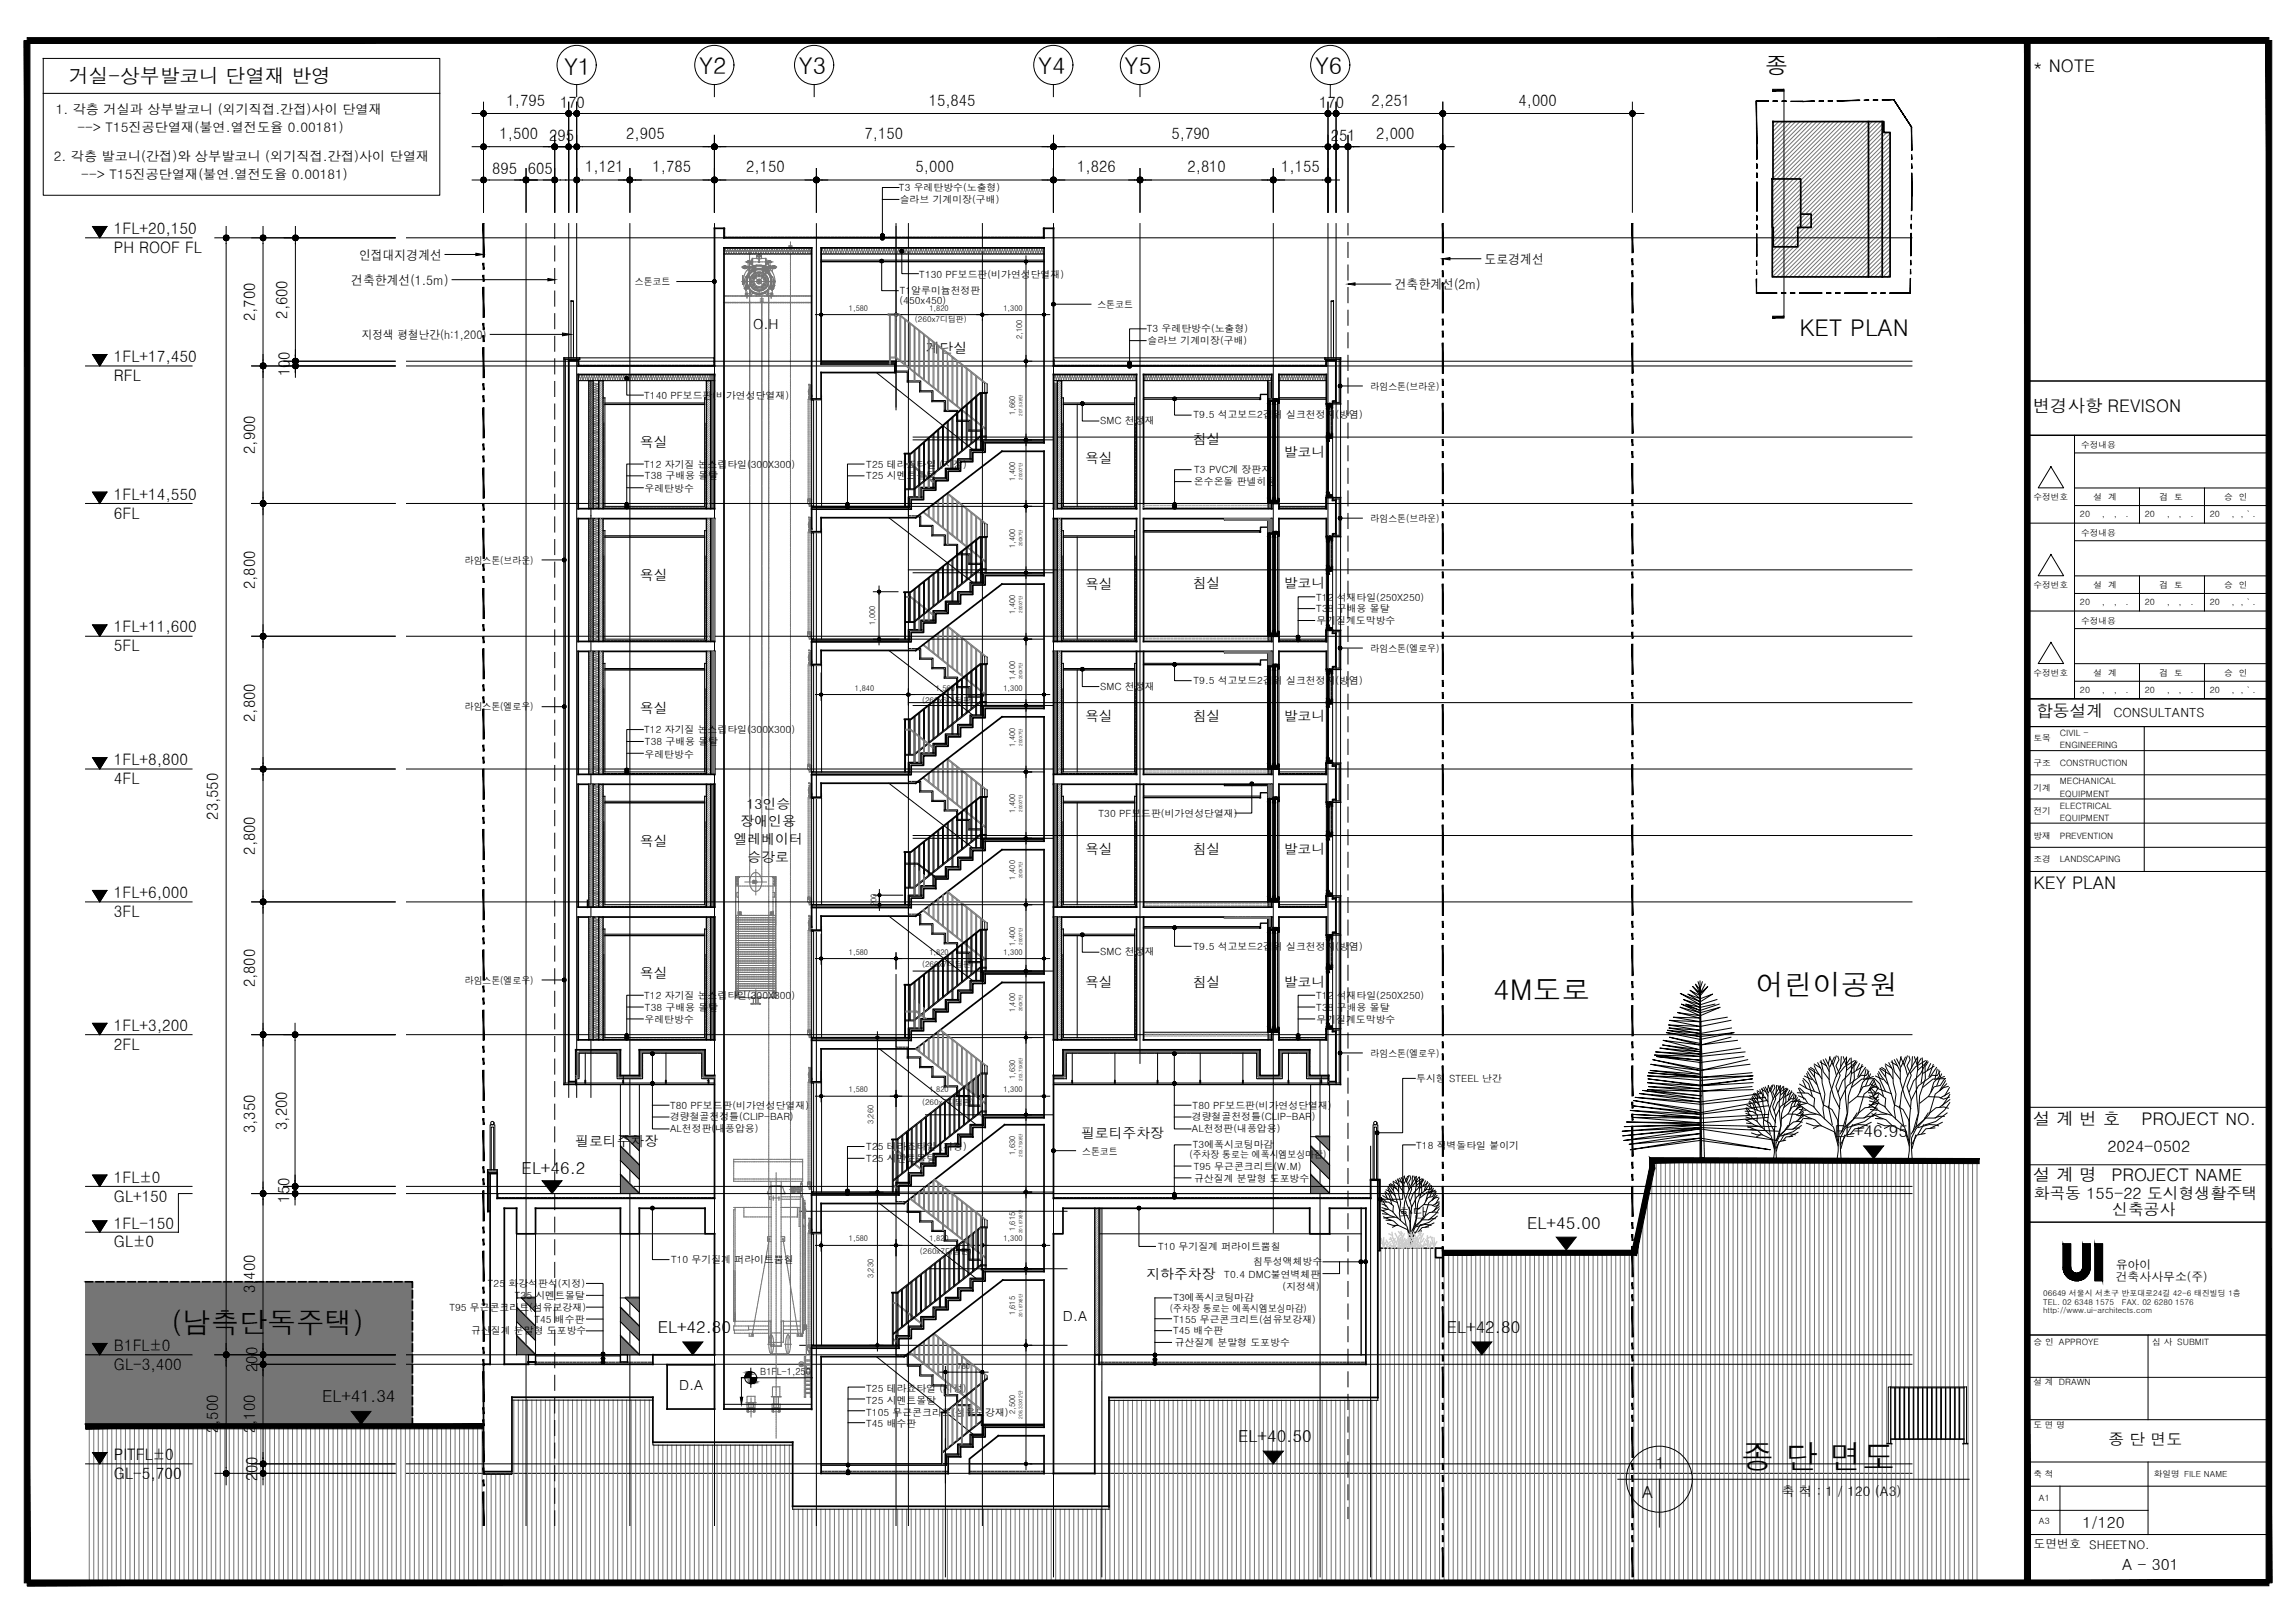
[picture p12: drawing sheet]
<svg xmlns="http://www.w3.org/2000/svg" width="420mm" height="297mm" viewBox="0 0 420 297" stroke-linecap="round" stroke-linejoin="round" font-family="sans-serif">
<defs><g id="words">
<text font-size="6" x="318.8" y="268.8">종 단 면도</text>
<g font-size="5.2">
<text x="273.4" y="183">4M도로</text>
<text x="321.5" y="182">어린이공원</text>
<text x="31.4" y="244">(남측단독주택)</text>
</g>
<g font-size="4.2">
<text x="103.3" y="13.7">Y1</text>
<text x="128" y="13.6">Y2</text>
<text x="146.3" y="13.6">Y3</text>
<text x="190.1" y="13.6">Y4</text>
<text x="205.9" y="13.6">Y5</text>
<text x="240.7" y="13.6">Y6</text>
<text x="323.2" y="13.6">종</text>
<text x="329.4" y="61.5">KET PLAN</text>
</g>
<text font-size="3.6" x="12.6" y="15.3">거실-상부발코니 단열재 반영</text>
<g font-size="3.2">
<text x="372.2" y="13.1">* NOTE</text>
<text x="372.2" y="75.4">변경사항 REVISON</text>
<text x="372.3" y="162.7">KEY PLAN</text>
<text x="372.2" y="205.9">설 계 번 호</text>
<text x="392" y="205.9">PROJECT NO.</text>
<text x="372.2" y="216.1">설 계 명</text>
<text x="386.5" y="216.1">PROJECT NAME</text>
</g>
<text font-size="3.1" x="372.8" y="131.3">합동설계</text>
<g font-size="3">
<text x="335.9" y="208.1">EL+46.95</text>
<text x="95.5" y="214.9">EL+46.2</text>
<text x="279.6" y="224.9">EL+45.00</text>
<text x="120.4" y="244">EL+42.80</text>
<text x="264.9" y="244">EL+42.80</text>
<text x="59" y="256.7">EL+41.34</text>
<text x="226.7" y="264">EL+40.50</text>
<text x="303.1" y="268.9">1</text>
<text x="300.6" y="274.2">A</text>
</g>
<g font-size="2.9">
<text x="92.8" y="19.3">1,795</text>
<text x="102.5" y="19.7">170</text>
<text x="170" y="19.3">15,845</text>
<text x="241.5" y="19.7">170</text>
<text x="251.1" y="19.3">2,251</text>
<text x="278" y="19.3">4,000</text>
<text x="91.5" y="25.4">1,500</text>
<text x="100.6" y="25.8">295</text>
<text x="114.7" y="25.4">2,905</text>
<text x="158.3" y="25.4">7,150</text>
<text x="214.5" y="25.4">5,790</text>
<text x="243.6" y="25.8">251</text>
<text x="251.9" y="25.4">2,000</text>
<text x="90.1" y="31.9">895</text>
<text x="96.6" y="31.9">605</text>
<text x="107.1" y="31.5">1,121</text>
<text x="119.5" y="31.5">1,785</text>
<text x="136.6" y="31.5">2,150</text>
<text x="167.6" y="31.5">5,000</text>
<text x="197.2" y="31.5">1,826</text>
<text x="217.4" y="31.5">2,810</text>
<text x="234.5" y="31.5">1,155</text>
<text x="20.9" y="42.8">1FL+20,150</text>
<text x="20.9" y="46.3">PH ROOF FL</text>
<text x="46.7" y="58.8" transform="rotate(-90 46.7 58.8)">2,700</text>
<text x="52.6" y="58.3" transform="rotate(-90 52.6 58.3)">2,600</text>
<text x="20.9" y="66.3">1FL+17,450</text>
<text x="20.9" y="69.8">RFL</text>
<text x="53" y="68.9" transform="rotate(-90 53 68.9)">100</text>
<text x="46.7" y="83.1" transform="rotate(-90 46.7 83.1)">2,900</text>
<text x="20.9" y="91.4">1FL+14,550</text>
<text x="20.9" y="94.9">6FL</text>
<text x="46.7" y="107.8" transform="rotate(-90 46.7 107.8)">2,800</text>
<text x="20.9" y="115.7">1FL+11,600</text>
<text x="20.9" y="119.2">5FL</text>
<text x="46.7" y="132.1" transform="rotate(-90 46.7 132.1)">2,800</text>
<text x="20.9" y="140.1">1FL+8,800</text>
<text x="20.9" y="143.5">4FL</text>
<text x="40" y="150" transform="rotate(-90 40 150)">23,550</text>
<text x="46.7" y="156.4" transform="rotate(-90 46.7 156.4)">2,800</text>
<text x="20.9" y="164.4">1FL+6,000</text>
<text x="20.9" y="167.8">3FL</text>
<text x="46.7" y="180.7" transform="rotate(-90 46.7 180.7)">2,800</text>
<text x="20.9" y="188.7">1FL+3,200</text>
<text x="20.9" y="192.1">2FL</text>
<text x="46.7" y="207.4" transform="rotate(-90 46.7 207.4)">3,350</text>
<text x="52.6" y="206.8" transform="rotate(-90 52.6 206.8)">3,200</text>
<text x="385.8" y="210.8">2024-0502</text>
<text x="20.9" y="216.4">1FL±0</text>
<text x="20.9" y="219.9">GL+150</text>
<text x="53" y="220.1" transform="rotate(-90 53 220.1)">150</text>
<text x="372.3" y="219.4">화곡동 155-22 도시형생활주택</text>
<text x="20.9" y="224.8">1FL-150</text>
<text x="386.7" y="222.3">신축공사</text>
<text x="20.9" y="228.3">GL±0</text>
<text x="46.7" y="236.7" transform="rotate(-90 46.7 236.7)">3,400</text>
<text x="20.9" y="247.3">B1FL±0</text>
<text x="20.9" y="250.7">GL-3,400</text>
<text x="47.1" y="251.1" transform="rotate(-90 47.1 251.1)">200</text>
<text x="40" y="262.3" transform="rotate(-90 40 262.3)">2,500</text>
<text x="46.7" y="262.3" transform="rotate(-90 46.7 262.3)">2,100</text>
<text x="20.9" y="267.2">PITFL±0</text>
<text x="386" y="264.5">종 단 면도</text>
<text x="20.9" y="270.7">GL-5,700</text>
<text x="47.1" y="271.1" transform="rotate(-90 47.1 271.1)">200</text>
</g>
<g font-size="2.8">
<text x="381.3" y="279.7">1/120</text>
<text x="388.5" y="287.3">A - 301</text>
</g>
<g font-size="2.5">
<text x="137.9" y="60.2">O.H</text>
<text x="169.5" y="64.6">계단실</text>
<text x="117.2" y="81.8">욕실</text>
<text x="218.4" y="81.3">침실</text>
<text x="235" y="83.7">발코니</text>
<text x="198.6" y="84.8">욕실</text>
<text x="117.2" y="106.1">욕실</text>
<text x="198.6" y="107.7">욕실</text>
<text x="218.4" y="107.7">침실</text>
<text x="235" y="107.7">발코니</text>
<text x="117.2" y="130.4">욕실</text>
<text x="218.4" y="132">침실</text>
<text x="235" y="132">발코니</text>
<text x="198.6" y="132">욕실</text>
<text x="136.7" y="148.2">13인승</text>
<text x="117.2" y="154.8">욕실</text>
<text x="134.3" y="154.4">엘레베이터</text>
<text x="135.6" y="151.2">장애인용</text>
<text x="136.9" y="157.8">승강로</text>
<text x="198.6" y="156.3">욕실</text>
<text x="218.4" y="156.3">침실</text>
<text x="235" y="156.3">발코니</text>
<text x="117.2" y="179.1">욕실</text>
<text x="198.6" y="180.6">욕실</text>
<text x="218.4" y="180.6">침실</text>
<text x="235" y="180.6">발코니</text>
<text x="105.3" y="209.7">필로티주차장</text>
<text x="197.9" y="208.3">필로티주차장</text>
<text x="256.1" y="222.9">화단</text>
<text x="209.9" y="234">지하주차장</text>
<text x="194.6" y="241.8">D.A</text>
<text x="124.3" y="254.5">D.A</text>
</g>
<g font-size="2.4">
<text x="10.2" y="20.9">1. 각층 거실과 상부발코니 (외기직접.간접)사이 단열재</text>
<text x="9.9" y="29.5">2. 각층 발코니(간접)와 상부발코니 (외기직접.간접)사이 단열재</text>
<text x="14.2" y="24.1">--&gt; T15진공단열재(불연.열전도율 0.00181)</text>
<text x="14.9" y="32.7">--&gt; T15진공단열재(불연.열전도율 0.00181)</text>
<text x="65.7" y="47.6">인접대지경계선</text>
<text x="64.3" y="52.2">건축한계선(1.5m)</text>
<text x="255.4" y="53">건축한계선(2m)</text>
<text x="271.8" y="48.4">도로경계선</text>
<text x="326.2" y="273.9">축 척 : 1 / 120 (A3)</text>
</g>
<text font-size="2.3" x="386.9" y="131.3">CONSULTANTS</text>
<g font-size="2.2">
<text x="66.3" y="62">지정색 평철난간(h:1,200)</text>
<text x="387.3" y="232.3">유아이</text>
<text x="387.3" y="234.4">건축사사무소(주)</text>
<text x="372.3" y="283.2">도면번호 SHEETNO.</text>
</g>
<g font-size="1.8">
<text x="164.6" y="34.9">T3 우레탄방수(노출형)</text>
<text x="164.7" y="37.2">슬라브 기계미장(구배)</text>
<text x="116.2" y="52.2">스톤코트</text>
<text x="164.7" y="53.8">T1알루미늄천정판</text>
<text x="168.3" y="50.8">T130 PF보드판(비가연성단열재)</text>
<text x="164.7" y="55.6">(450x450)</text>
<text x="200.9" y="56.4">스톤코트</text>
<text x="210" y="60.7">T3 우레탄방수(노출형)</text>
<text x="210.1" y="63">슬라브 기계미장(구배)</text>
<text x="250.9" y="71.3">라임스톤(브라운)</text>
<text x="117.9" y="73.1">T140 PF보드판(비가연성단열재)</text>
<text x="201.4" y="77.6">SMC 천정재</text>
<text x="218.5" y="76.6">T9.5 석고보드2겹위 실크천정지(방염)</text>
<text x="117.9" y="85.6">T12 자기질 논스립타일(300X300)</text>
<text x="118.1" y="87.7">T38 구배용 몰탈</text>
<text x="158.6" y="85.6">T25 테라죠타일 (지정)</text>
<text x="158.6" y="87.7">T25 시멘트몰탈</text>
<text x="218.6" y="88.8">온수온돌 판넬히팅</text>
<text x="218.6" y="86.6">T3 PVC계 장판지</text>
<text x="118" y="90">우레탄방수</text>
<text x="250.9" y="95.5">라임스톤(브라운)</text>
<text x="85.1" y="103.2">라임스톤(브라운)</text>
<text x="241" y="109.9">T12 석재타일(250X250)</text>
<text x="241" y="112">T38 구배용 몰탈</text>
<text x="241" y="114.2">무기질계도막방수</text>
<text x="250.9" y="119.3">라임스톤(엘로우)</text>
<text x="218.5" y="125.2">T9.5 석고보드2겹위 실크천정지(방염)</text>
<text x="85.1" y="130">라임스톤(엘로우)</text>
<text x="201.4" y="126.2">SMC 천정재</text>
<text x="117.9" y="134.2">T12 자기질 논스립타일(300X300)</text>
<text x="118.1" y="136.3">T38 구배용 몰탈</text>
<text x="118" y="138.6">우레탄방수</text>
<text x="201.1" y="149.5">T30 PF보드판(비가연성단열재)</text>
<text x="218.5" y="173.9">T9.5 석고보드2겹위 실크천정지(방염)</text>
<text x="201.4" y="174.8">SMC 천정재</text>
<text x="85.1" y="180">라임스톤(엘로우)</text>
<text x="117.9" y="182.8">T12 자기질 논스립타일(300X300)</text>
<text x="118.1" y="184.9">T38 구배용 몰탈</text>
<text x="241" y="182.8">T12 석재타일(250X250)</text>
<text x="241" y="184.9">T38 구배용 몰탈</text>
<text x="118" y="187.2">우레탄방수</text>
<text x="241" y="187.2">무기질계도막방수</text>
<text x="250.9" y="193.4">라임스톤(엘로우)</text>
<text x="122.7" y="203">T80 PF보드판(비가연성단열재)</text>
<text x="218.3" y="203">T80 PF보드판(비가연성단열재)</text>
<text x="259.3" y="198">투시형 STEEL 난간</text>
<text x="122.7" y="205.1">경량철골천정틀(CLIP-BAR)</text>
<text x="122.7" y="207.2">AL천정판(내풍압용)</text>
<text x="218.2" y="205.1">경량철골천정틀(CLIP-BAR)</text>
<text x="218.2" y="207.2">AL천정판(내풍압용)</text>
<text x="158.6" y="210.5">T25 테라죠타일 (지정)</text>
<text x="158.6" y="212.6">T25 시멘트몰탈</text>
<text x="198.1" y="211.3">스톤코트</text>
<text x="217.7" y="212">(주차장 통로는 에폭시엠보싱마감)</text>
<text x="218.4" y="210.2">T3에폭시코팅마감</text>
<text x="218.5" y="214.1">T95 무근콘크리트(W.M)</text>
<text x="259.3" y="210.3">T18 적벽돌타일 붙이기</text>
<text x="218.6" y="216.2">규산질계 분말형 도포방수</text>
<text x="122.9" y="231.2">T10 무기질계 퍼라이트뿜칠</text>
<text x="212" y="228.8">T10 무기질계 퍼라이트뿜칠</text>
<text x="224.1" y="233.9">T0.4 DMC불연벽체판</text>
<text x="229.4" y="231.5">침투성액체방수</text>
<text x="82.3" y="240">T95 무근콘크리트(섬유보강재)</text>
<text x="89.3" y="235.6">T25 화강석판석(지정)</text>
<text x="94.3" y="237.8">T35 시멘트몰탈</text>
<text x="214.8" y="238.2">T3에폭시코팅마감</text>
<text x="234.8" y="236">(지정색)</text>
<text x="86.3" y="244.2">규산질계 분말형 도포방수</text>
<text x="97.8" y="242.1">T45 배수판</text>
<text x="214.2" y="240.1">(주차장 통로는 에폭시엠보싱마감)</text>
<text x="214.8" y="244.2">T45 배수판</text>
<text x="214.8" y="242.1">T155 무근콘크리트(섬유보강재)</text>
<text x="139.2" y="251.7">B1FL-1,250</text>
<text x="215.1" y="246.4">규산질계 분말형 도포방수</text>
<text x="158.6" y="254.8">T25 테라죠타일 (지정)</text>
<text x="158.6" y="256.9">T25 시멘트몰탈</text>
<text x="158.6" y="261.2">T45 배수판</text>
<text x="158.6" y="259.2">T105 무근콘크리트(섬유보강재)</text>
</g>
<g font-size="1.6">
<text x="381" y="82">수정내용</text>
<text x="372.3" y="91.6">수정번호</text>
<text x="380.8" y="94.6">20</text>
<text x="383.3" y="91.6">설 계</text>
<text x="384.8" y="94.6">,</text>
<text x="387" y="94.6">,</text>
<text x="389.2" y="94.6">.</text>
<text x="392.7" y="94.6">20</text>
<text x="395.4" y="91.6">검 토</text>
<text x="396.7" y="94.6">,</text>
<text x="398.9" y="94.6">,</text>
<text x="401.1" y="94.6">.</text>
<text x="404.6" y="94.6">20</text>
<text x="407.2" y="91.6">승 인</text>
<text x="408.5" y="94.6">, , ` .</text>
<text x="381" y="98.1">수정내용</text>
<text x="372.3" y="107.7">수정번호</text>
<text x="383.3" y="107.6">설 계</text>
<text x="395.4" y="107.6">검 토</text>
<text x="407.2" y="107.6">승 인</text>
<text x="380.8" y="110.7">20</text>
<text x="384.8" y="110.7">,</text>
<text x="387" y="110.7">,</text>
<text x="389.2" y="110.7">.</text>
<text x="392.7" y="110.7">20</text>
<text x="396.7" y="110.7">,</text>
<text x="398.9" y="110.7">,</text>
<text x="401.1" y="110.7">.</text>
<text x="404.6" y="110.7">20</text>
<text x="408.5" y="110.7">, , ` .</text>
<text x="381" y="114.2">수정내용</text>
<text x="372.3" y="123.7">수정번호</text>
<text x="383.3" y="123.7">설 계</text>
<text x="395.4" y="123.7">검 토</text>
<text x="407.2" y="123.7">승 인</text>
<text x="380.8" y="126.8">20</text>
<text x="384.8" y="126.8">,</text>
<text x="387" y="126.8">,</text>
<text x="389.2" y="126.8">.</text>
<text x="392.7" y="126.8">20</text>
<text x="396.7" y="126.8">,</text>
<text x="398.9" y="126.8">,</text>
<text x="401.1" y="126.8">.</text>
<text x="404.6" y="126.8">20</text>
<text x="408.5" y="126.8">, , ` .</text>
<text x="372.3" y="135.7">토목</text>
<text x="377.1" y="136.9">ENGINEERING</text>
<text x="377.1" y="134.7">CIVIL -</text>
<text x="372.3" y="140.2">구조</text>
<text x="377.1" y="140.2">CONSTRUCTION</text>
<text x="377.1" y="143.5">MECHANICAL</text>
<text x="372.3" y="149">전기</text>
<text x="372.3" y="144.7">기계</text>
<text x="377.1" y="148">ELECTRICAL</text>
<text x="377.1" y="145.8">EQUIPMENT</text>
<text x="372.3" y="153.6">방재</text>
<text x="377.1" y="150.2">EQUIPMENT</text>
<text x="377.1" y="153.6">PREVENTION</text>
<text x="372.3" y="157.8">조경</text>
<text x="377.1" y="157.8">LANDSCAPING</text>
<text x="372.3" y="246.2">승 인 APPROYE</text>
<text x="394" y="246.2">심 사 SUBMIT</text>
<text x="372.3" y="253.5">설 계 DRAWN</text>
<text x="372.3" y="261.3">도 면 명</text>
<text x="372.3" y="270.3">축 척</text>
<text x="373.3" y="274.8">A1</text>
<text x="394.3" y="270.3">화일명 FILE NAME</text>
<text x="373.3" y="279">A3</text>
</g>
<g font-size="1.4">
<text x="155.4" y="56.9">1,580</text>
<text x="167.5" y="58.9">(260x7디딤판)</text>
<text x="170.2" y="56.9">1,820</text>
<text x="183.7" y="56.9">1,300</text>
<text x="187.1" y="62.1" transform="rotate(-90 187.1 62.1)">2,100</text>
<text x="185.9" y="75.9" transform="rotate(-90 185.9 75.9)">1,660</text>
<text x="185.9" y="88.1" transform="rotate(-90 185.9 88.1)">1,400</text>
<text x="185.9" y="100.2" transform="rotate(-90 185.9 100.2)">1,400</text>
<text x="185.9" y="112.4" transform="rotate(-90 185.9 112.4)">1,400</text>
<text x="160.2" y="114.4" transform="rotate(-90 160.2 114.4)">1,000</text>
<text x="185.9" y="124.5" transform="rotate(-90 185.9 124.5)">1,400</text>
<text x="156.5" y="126.4">1,840</text>
<text x="168.8" y="128.7">(260x6디딤판)</text>
<text x="171.3" y="126.4">1,560</text>
<text x="183.7" y="126.4">1,300</text>
<text x="185.9" y="136.7" transform="rotate(-90 185.9 136.7)">1,400</text>
<text x="185.9" y="148.8" transform="rotate(-90 185.9 148.8)">1,400</text>
<text x="185.9" y="161" transform="rotate(-90 185.9 161)">1,400</text>
<text x="160.5" y="165.8" transform="rotate(-90 160.5 165.8)">200</text>
<text x="185.9" y="173.1" transform="rotate(-90 185.9 173.1)">1,400</text>
<text x="155.4" y="174.7">1,580</text>
<text x="168.8" y="177">(260x7디딤판)</text>
<text x="170.2" y="174.7">1,820</text>
<text x="183.7" y="174.7">1,300</text>
<text x="185.9" y="185.3" transform="rotate(-90 185.9 185.3)">1,400</text>
<text x="185.9" y="197.4" transform="rotate(-90 185.9 197.4)">1,630</text>
<text x="155.4" y="199.9">1,580</text>
<text x="168.8" y="202.2">(260x7디딤판)</text>
<text x="170.2" y="199.9">1,820</text>
<text x="183.7" y="199.9">1,300</text>
<text x="159.9" y="205.8" transform="rotate(-90 159.9 205.8)">3,260</text>
<text x="185.9" y="211.3" transform="rotate(-90 185.9 211.3)">1,630</text>
<text x="155.4" y="227.2">1,580</text>
<text x="170.2" y="227.2">1,820</text>
<text x="183.7" y="227.2">1,300</text>
<text x="185.9" y="225.4" transform="rotate(-90 185.9 225.4)">1,615</text>
<text x="159.9" y="234" transform="rotate(-90 159.9 234)">3,230</text>
<text x="168.4" y="229.5">(260x7디딤판)</text>
<text x="374.1" y="237.2">06649 서울시 서초구 반포대로24길 42-6 태진빌딩 1층</text>
<text x="374.1" y="238.8">TEL. 02 6348 1575</text>
<text x="388.5" y="238.8">FAX. 02 6280 1576</text>
<text x="185.9" y="240.8" transform="rotate(-90 185.9 240.8)">1,615</text>
<text x="374.1" y="240.4">http://www.ui-architects.com</text>
<text x="175.3" y="250.6">780</text>
<text x="185.8" y="258.8" transform="rotate(-90 185.8 258.8)">2,500</text>
</g>
<g font-size=".9">
<text x="187.2" y="76.1" transform="rotate(-90 187.2 76.1)">207.5X8단</text>
<text x="187.2" y="87.8" transform="rotate(-90 187.2 87.8)">200X7단</text>
<text x="187.2" y="100" transform="rotate(-90 187.2 100)">200X7단</text>
<text x="187.2" y="112.1" transform="rotate(-90 187.2 112.1)">200X7단</text>
<text x="187.2" y="124.3" transform="rotate(-90 187.2 124.3)">200X7단</text>
<text x="187.2" y="136.4" transform="rotate(-90 187.2 136.4)">200X7단</text>
<text x="187.2" y="148.6" transform="rotate(-90 187.2 148.6)">200X7단</text>
<text x="187.2" y="160.7" transform="rotate(-90 187.2 160.7)">200X7단</text>
<text x="187.2" y="172.9" transform="rotate(-90 187.2 172.9)">200X7단</text>
<text x="187.2" y="185" transform="rotate(-90 187.2 185)">200X7단</text>
<text x="187.2" y="197.8" transform="rotate(-90 187.2 197.8)">203.75X8단</text>
<text x="187.2" y="211.7" transform="rotate(-90 187.2 211.7)">203.75X8단</text>
<text x="187.2" y="225.7" transform="rotate(-90 187.2 225.7)">201.87X8단</text>
<text x="187.2" y="241.1" transform="rotate(-90 187.2 241.1)">201.87X8단</text>
<text x="187.2" y="259.6" transform="rotate(-90 187.2 259.6)">208.33X12단</text>
</g>
</g></defs>
<!-- layer: A-CEN -->
<g fill="none" stroke="#000" stroke-width=".18">
<path d="M74.4 43.5h275.6M96.3 40.9v238.3M104.1 40.9v159.9M105.6 40.9v159.9M115.3 40.9v238.3M130.8 40.9v238.3M149.5 40.9v238.3M164 40.9v34.1M166.3 40.9v238.3M179.9 40.9v238.3M192.9 40.9v247.7M208.7 40.9v153.7"/>
<path d="M233.1 40.9v184.7M243.1 40.9v157.6M244.6 40.9v157.6M74.4 67h275.6M74.4 66.1h275.6M108.2 69.7v131.1M167.2 80h182.8M74.4 92.1h275.6M166.5 92.7h24.6M167.2 80.5h25.7M74.4 116.4h275.6M166.3 104.3h183.7"/>
<path d="M166.5 117h24.6M167.2 104.8h25.7M166.3 128.6h183.7M167.2 129.1h25.7M74.4 140.7h275.6M166.5 141.3h24.6M167.2 153.4h25.7M167.2 152.9h182.8M74.4 165.1h275.6M164 178.4v100.8M166.5 165.6h24.6M167.2 177.7h25.7"/>
<path d="M74.4 189.4h275.6M166.5 189.9h24.6M241.7 190.3v98.3M74.4 218.4h275.6M74.4 217.1h275.6M164 218.2h28.9M169.4 204h23.5M250.9 209.8v78.8M146.4 221.7h48.9M170.1 232.2h25.2M201.7 221.1v67.5M74.4 248h275.6"/>
<path d="M74.4 249.7h275.6M146.4 246.2h48.9M173.1 255.5v33.1M74.4 269.6h275.6M74.4 267.9h275.6"/>
</g>
<!-- layer: A-INSUL -->
<g fill="none" stroke="#757575" stroke-width=".18">
<path d="M132.5 45.4l.2 .1-.1 .8 .2 .2 .2-.2-.2-.8 .2-.1 .2 .1-.2 .8 .2 .2 .2-.2-.2-.8 .2-.1 .2 .1-.1 .8 .2 .2 .2-.2-.2-.8 .2-.1 .2 .1-.2 .8 .2 .2 .2-.2-.2-.8 .2-.1 .3 .1-.2 .8 .2 .2 .2-.2-.2-.8 .2-.1 .2 .1-.2 .8 .2 .2 .2-.2-.2-.8 .3-.1 .1 .1-.1 .8 .2 .2 .2-.2-.2-.8 .2-.1 .2 .1-.2 .8 .2 .2 .2-.2-.1-.8 .1-.1 .3 .1-.2 .8 .2 .2 .2-.2-.2-.8 .2-.1 .2 .1-.2 .8 .2 .2 .2-.2-.2-.8 .3-.1 .2 .1-.2 .8 .2 .2 .2-.2-.2-.8 .2-.1 .2 .1-.2 .8 .2 .2 .2-.2-.1-.8 .2-.1 .2 .1-.2 .8 .2 .2 .2-.2-.2-.8 .2-.1 .2 .1-.2 .8 .2 .2 .2-.2-.1-.8 .2-.1 .2 .1-.2 .8 .2 .2 .2-.2-.2-.8 .2-.1 .2 .1-.2 .8 .2 .2 .2-.2-.1-.8 .2-.1 .2 .1-.2 .8 .2 .2 .2-.2-.2-.8 .2-.1 .2 .1-.2 .8 .2 .2 .2-.2-.1-.8 .2-.1 .2 .1-.2 .8 .2 .2 .2-.2-.2-.8 .2-.1 .2 .1-.2 .8 .3 .2 .1-.2-.1-.8 .2-.1 .2 .1-.2 .8 .2 .2 .2-.2-.2-.8 .2-.1 .2 .1-.2 .8 .2 .2 .3-.2-.2-.8 .2-.1 .2 .1-.2 .8 .2 .2 .2-.2-.2-.8 .2-.1 .2 .1-.2 .8 .3 .2 .1-.2-.1-.8 .2-.1 .2 .1-.2 .8 .2 .2 .2-.2-.2-.8 .2-.1 .2 .1-.2 .8 .2 .2 .3-.2-.2-.8 .2-.1 .2 .1-.2 .8 .2 .2 .2-.2-.2-.8 .2-.1 .2 .1-.1 .9 .4-.1-.2-.8 .2-.1 .2 .1-.2 .7 .1 .2 .3-.1-.2-.8 .2-.1 .2 .1-.2 .7 .1 .2h.3l.1-.1-.2-.8 .2-.1 .2 .1-.1 .9 .3-.1-.2-.8 .2-.1 .2 .1-.1 .7v.2l.4-.1-.2-.8 .2-.1 .2 .1-.2 .8 .3 .1-.1-.9 .2-.1 .2 .1-.2 .8 .3 .2 .2-.2-.2-.8 .2-.1 .2 .1-.2 .8 .2 .2 .2-.2-.2-.8 .2-.1 .2 .1-.1 .8 .2 .2M150.3 45.4l.2 .1-.2 .8 .3 .2 .2-.2-.2-.8 .2-.1 .2 .1-.2 .8 .2 .2 .2-.2-.2-.8 .2-.1 .2 .1-.1 .8 .2 .2 .2-.2-.2-.8 .2-.1 .2 .1-.2 .8 .2 .2 .2-.2-.2-.8 .2-.1 .2 .1-.1 .8 .2 .2 .2-.2-.2-.8 .2-.1 .2 .1-.2 .8 .2 .2 .2-.2-.2-.8 .2-.1 .2 .1-.1 .8 .2 .2 .2-.2-.2-.8 .2-.1 .2 .1-.2 .8 .2 .2 .2-.2-.2-.8 .2-.1 .3 .1-.2 .8 .2 .2 .2-.2-.2-.8 .2-.1 .2 .1-.2 .8 .2 .2 .2-.2-.2-.8 .3-.1 .1 .1-.1 .8 .2 .2 .2-.2-.2-.8 .2-.1 .2 .1-.2 .8 .2 .2 .2-.2-.1-.8 .1-.1 .3 .1-.2 .8 .2 .2 .2-.2-.2-.8 .2-.1 .2 .1-.2 .8 .2 .2 .2-.2-.2-.8 .3-.1 .2 .1-.2 .8 .2 .2 .2-.2-.2-.8 .2-.1 .2 .1-.2 .8 .2 .2 .2-.2-.1-.8 .2-.1 .2 .1-.2 .8 .2 .2 .2-.2-.2-.8 .2-.1 .2 .1-.2 .8 .2 .2 .2-.2-.1-.8 .2-.1 .2 .1-.2 .8 .2 .2 .2-.2-.2-.8 .2-.1 .2 .1-.2 .8 .2 .2 .2-.2-.1-.8 .2-.1 .2 .1-.2 .8 .2 .2 .2-.2-.2-.8 .2-.1 .2 .1-.2 .8 .2 .2 .2-.2-.1-.8 .2-.1 .2 .1-.2 .8 .2 .2 .2-.2-.2-.8 .2-.1 .2 .1-.2 .8 .3 .2 .1-.2-.1-.8 .2-.1 .2 .1-.2 .8 .2 .2 .2-.2-.2-.8 .2-.1 .2 .1-.2 .8 .2 .2 .3-.2-.2-.8 .2-.1 .2 .1-.2 .8 .2 .2 .2-.2-.2-.8 .2-.1 .2 .1-.2 .8 .3 .2 .1-.2-.1-.8 .2-.1 .2 .1-.2 .8 .2 .2 .2-.2-.2-.8 .2-.1 .2 .1-.2 .8 .2 .2 .3-.2-.2-.8 .2-.1 .2 .1-.2 .8 .2 .2 .2-.2-.2-.8 .2-.1 .2 .1-.1 .8 .1 .2 .3-.2-.2-.8 .2-.1 .2 .1-.2 .8 .2 .2 .2-.2-.2-.8 .2-.1 .2 .1-.2 .8 .3 .2 .2-.2-.2-.8 .2-.1 .2 .1-.2 .8 .2 .2 .2-.2-.2-.8 .2-.1 .2 .1-.1 .8 .1 .2 .3-.2-.2-.8 .2-.1 .2 .1-.2 .8 .2 .2 .2-.2-.2-.8 .2-.1 .2 .1-.2 .8 .3 .2 .2-.2-.2-.8 .2-.1 .2 .1-.2 .8 .2 .2 .2-.2-.2-.8 .2-.1 .2 .1-.1 .8 .2 .2 .2-.2-.2-.8 .2-.1 .2 .1-.2 .8 .2 .2 .2-.2-.2-.8 .2-.1 .2 .1-.1 .8 .2 .2 .2-.2-.2-.8 .2-.1 .2 .1-.2 .8 .2 .2 .2-.2-.2-.8 .2-.1 .2 .1-.1 .8 .2 .2 .2-.2-.2-.8 .2-.1 .2 .1-.2 .8 .2 .2 .2-.2-.2-.8 .2-.1 .3 .1-.2 .8 .2 .2 .2-.2-.2-.8 .2-.1 .2 .1-.2 .8 .2 .2 .2-.2-.2-.8 .3-.1 .1 .1-.1 .8 .2 .2 .2-.2-.2-.8 .2-.1 .2 .1-.2 .8 .2 .2 .2-.2-.1-.8 .1-.1 .3 .1-.2 .8 .2 .2 .2-.2-.2-.8 .2-.1 .2 .1-.2 .8 .2 .2 .2-.2-.2-.8 .3-.1 .2 .1-.2 .8 .2 .2 .2-.2-.2-.8 .2-.1 .2 .1-.2 .8 .2 .2 .2-.2-.1-.8 .2-.1 .2 .1-.2 .8 .2 .2 .2-.2-.2-.8 .2-.1 .2 .1-.2 .8 .2 .2 .2-.2-.1-.8 .2-.1 .2 .1-.2 .8 .2 .2 .2-.2-.2-.8 .2-.1 .2 .1-.2 .8 .2 .2 .2-.2-.1-.8 .2-.1 .2 .1-.2 .8 .2 .2 .2-.2-.2-.8 .2-.1 .2 .1-.2 .8 .2 .2 .2-.2-.1-.8 .2-.1 .2 .1-.2 .8 .2 .2 .2-.2-.2-.8 .2-.1 .2 .1-.2 .8 .3 .2 .1-.2-.1-.8 .2-.1 .2 .1-.2 .8 .2 .2 .2-.2-.2-.8 .2-.1 .2 .1-.1 .8 .1 .2 .3-.2-.2-.8 .2-.1 .2 .1-.2 .8 .2 .2 .2-.2-.2-.8 .2-.1 .2 .1-.2 .8 .3 .2 .1-.2-.1-.8 .2-.1 .2 .1-.2 .8 .2 .2 .2-.2-.2-.8 .2-.1 .2 .1-.2 .8 .2 .2 .3-.2-.2-.8 .2-.1 .2 .1-.2 .8 .2 .2 .2-.2-.2-.8 .2-.1 .2 .1-.1 .8 .2 .2 .2-.2-.2-.8 .2-.1 .2 .1-.2 .8 .2 .2 .2-.2-.2-.8 .2-.1 .2 .1-.2 .8 .3 .2 .2-.2-.2-.8 .2-.1 .2 .1-.2 .8 .2 .2 .2-.2-.2-.8 .2-.1 .2 .1-.1 .8 .1 .2 .3-.2-.2-.8 .2-.1 .2 .1-.2 .8 .2 .2 .2-.2-.2-.8 .2-.1 .2 .1-.2 .8 .3 .2 .2-.2-.2-.8 .2-.1 .2 .1-.2 .8 .2 .2 .2-.2-.2-.8 .2-.1 .2 .1-.1 .8 .2 .2 .2-.2-.2-.8 .2-.1 .2 .1-.2 .8 .2 .2 .2-.2-.2-.8 .2-.1 .2 .1-.1 .8 .2 .2 .2-.2-.2-.8 .2-.1 .2 .1-.2 .8 .2 .2 .2-.2-.2-.8 .2-.1 .2 .1-.1 .8 .2 .2 .2-.2-.2-.8 .2-.1 .2 .1-.2 .8 .2 .2 .2-.2-.2-.8 .2-.1 .3 .1-.2 .8 .2 .2 .2-.2-.2-.8 .2-.1 .2 .1-.2 .8 .2 .2 .2-.2-.2-.8 .3-.1 .1 .1-.1 .8 .2 .2 .2-.2-.2-.7 .1-.2 .3 .1-.2 .8 .2 .2 .2-.2-.1-.9 .4 .1-.2 .8 .2 .2 .2-.2-.2-.7 .1-.2 .3 .1-.2 .8 .2 .2 .2-.2-.2-.7 .1-.2 .4 .1-.2 .8 .2 .2 .2-.2-.1-.9 .3 .1-.2 .8 .2 .2 .2-.2-.1-.8 .2-.1 .1 .1M105.9 68.5l.1 .2-.1 .8 .2 .2 .2-.2-.2-.8 .2-.2 .2 .2-.2 .8 .2 .2 .2-.2-.1-.8 .1-.2 .3 .2-.2 .8 .2 .2 .2-.2-.2-.8 .2-.2 .2 .2-.2 .8 .2 .2 .2-.2-.2-.8 .3-.2 .2 .2-.2 .8 .2 .2 .2-.2-.2-.8 .2-.2 .2 .2-.2 .8 .2 .2 .2-.2-.1-.8 .2-.2 .2 .2-.2 .8 .2 .2 .2-.2-.2-.8 .2-.2 .2 .2-.2 .8 .2 .2 .2-.2-.1-.8 .2-.2 .2 .2-.2 .8 .2 .2 .2-.2-.2-.8 .2-.2 .2 .2-.2 .8 .2 .2 .2-.2-.1-.8 .2-.2 .2 .2-.2 .8 .2 .2 .2-.2-.2-.8 .2-.2 .2 .2-.2 .8 .2 .2 .2-.2-.1-.8 .2-.2 .2 .2-.2 .8 .2 .2 .2-.2-.2-.8 .2-.2 .2 .2-.2 .8 .3 .2 .1-.2-.1-.8 .2-.2 .2 .2-.2 .8 .2 .2 .2-.2-.2-.8 .2-.2 .2 .2-.2 .8 .2 .2 .3-.2-.2-.8 .2-.2 .2 .2-.2 .8 .2 .2 .2-.2-.2-.8 .2-.2 .2 .2-.2 .8 .2 .2 .2-.2-.1-.8 .2-.2 .2 .2-.2 .8 .2 .2 .2-.2-.2-.8 .2-.2 .2 .2-.2 .8 .2 .2 .3-.2-.2-.8 .2-.2 .2 .2-.2 .8 .2 .2 .2-.2-.2-.8 .2-.2 .2 .2-.1 .8 .1 .2 .3-.2-.2-.8 .2-.2 .2 .2-.2 .8 .2 .2 .2-.2-.2-.8 .2-.2 .2 .2-.2 .8 .3 .2 .1-.2-.1-.8 .2-.2 .2 .2-.2 .8 .2 .2 .2-.2-.2-.8 .2-.2 .2 .2-.1 .8 .1 .2 .3-.2-.2-.8 .2-.2 .2 .2-.2 .8 .2 .2 .2-.2-.2-.8 .2-.2 .2 .2-.2 .8 .3 .2 .2-.2-.2-.8 .2-.2 .2 .2-.2 .8 .2 .2 .2-.2-.2-.8 .2-.2 .2 .2-.1 .8 .2 .2 .2-.2-.2-.8 .2-.2 .2 .2-.2 .8 .2 .2 .2-.2-.2-.8 .2-.2 .2 .2-.1 .8 .2 .2 .2-.2-.2-.8 .2-.2 .2 .2-.2 .8 .2 .2 .2-.2-.2-.8 .2-.2 .2 .2-.1 .8 .2 .2 .2-.2-.2-.8 .2-.2 .2 .2-.2 .8 .2 .2 .2-.2-.2-.8 .2-.2 .3 .2-.2 .8 .2 .2 .2-.2-.2-.8 .2-.2 .2 .2-.2 .8 .2 .2 .2-.2-.2-.8 .3-.2 .1 .2-.1 .8 .2 .2 .2-.2-.2-.8 .2-.2 .2 .2-.2 .8 .2 .2 .2-.2-.1-.8 .1-.2 .3 .2-.2 .8 .2 .2 .2-.2-.2-.8 .2-.2 .2 .2-.2 .8 .2 .2 .2-.2-.2-.8 .3-.2 .2 .2-.2 .8 .2 .2 .2-.2-.2-.8 .2-.2 .2 .2-.2 .8 .2 .2 .2-.2-.1-.8 .2-.2 .2 .2-.2 .8 .2 .2 .2-.2-.2-.8 .2-.2 .2 .2-.2 .7 .1 .2 .3-.1-.1-.8 .2-.2 .2 .2-.2 .7 .1 .2 .3-.1-.2-.8 .2-.2 .2 .2-.2 .7 .1 .2 .3-.1-.1-.8 .2-.2 .2 .2-.2 .7 .1 .2 .3-.1-.2-.8 .2-.2 .2 .2-.2 .7 .1 .2 .4-.1-.2-.8 .2-.2 .2 .2-.2 .8 .1 .1h.2l.1-.2-.2-.7 .2-.2 .2 .2-.2 .8 .3 .2 .1-.2-.1-.8 .2-.2 .2 .2-.2 .8 .2 .2 .2-.2-.2-.8 .2-.2 .2 .2-.2 .8 .2 .2 .3-.2-.2-.8 .2-.2 .2 .2-.2 .8 .2 .2 .2-.2-.2-.8 .2-.2 .2 .2-.2 .8 .3 .2 .1-.2-.1-.8 .2-.2 .2 .2-.2 .8 .2 .2M109.6 70.1l-.1 .2-.8-.2-.1 .2 .1 .2 .8-.2 .1 .2-.1 .2-.8-.2-.1 .2 .1 .2 .8-.2 .1 .2-.1 .2-.8-.1-.1 .1 .1 .2 .8-.1 .1 .1-.1 .2-.8-.1-.1 .2 .1 .1 .8-.1 .1 .2-.1 .2-.8-.2-.1 .2 .1 .2 .8-.2 .1 .2-.1 .2-.8-.2-.1 .2 .1 .2 .8-.2 .1 .2-.1 .2-.8-.2-.1 .2 .1 .2 .8-.2 .1 .2-.1 .2-.8-.2-.1 .2 .1 .2 .8-.2 .1 .2-.1 .2-.8-.1-.1 .1 .1 .2 .7-.1 .2 .1-.1 .2-.8-.1-.1 .1 .1 .2 .8-.1 .1 .2-.1 .2-.8-.2-.1 .2 .1 .2 .8-.2 .1 .2-.1 .2-.8-.2-.1 .2 .1 .2 .8-.2 .1 .2-.1 .2-.8-.2-.1 .2 .1 .2 .8-.2 .1 .2-.1 .2-.8-.2-.1 .2 .1 .2 .8-.2 .1 .2-.1 .2-.8-.1-.1 .1 .1 .2 .8-.1 .1 .2-.1 .1-.8-.1-.1 .1 .1 .2 .8-.1 .1 .2-.1 .1-.8-.1-.1 .2 .1 .2 .8-.2 .1 .2-.1 .2-.8-.2-.1 .2 .1 .2 .8-.2 .1 .2-.1 .2-.7-.2-.2 .2 .1 .2 .8-.2 .1 .2-.1 .2-.8-.2-.1 .2 .1 .2 .8-.2 .1 .2-.1 .2-.8-.1-.1 .1 .1 .2 .8-.1 .1 .2-.1 .1-.8-.1-.1 .2 .1 .1 .8-.1 .1 .2-.1 .1-.8-.1-.1 .2 .1 .2 .8-.2 .1 .2-.1 .2-.8-.2-.1 .2 .1 .2 .8-.2 .1 .2-.1 .2-.8-.2-.1 .2 .1 .2 .8-.2 .1 .2-.1 .2-.8-.2-.1 .2 .1 .2 .8-.2 .1 .2-.1 .2-.8-.2-.1 .2 .1 .2 .8-.1 .1 .2-.1 .1-.8-.1-.1 .2 .1 .2 .7-.2 .2 .2-.1 .1-.8-.1-.1 .2 .1 .2 .8-.2 .1 .2-.1 .2-.8-.2-.1 .2 .1 .2 .8-.2 .1 .2-.1 .2-.8-.2-.1 .2 .1 .2 .8-.2 .1 .2-.1 .2-.8-.2-.1 .2 .1 .2 .8-.2 .1 .2-.1 .2-.8-.2-.1 .2 .1 .2 .8-.1 .1 .1-.1 .2-.8-.1-.1 .2 .1 .2 .8-.2 .1 .2-.1 .1-.8-.1-.1 .2 .1 .2 .8-.2 .1 .2-.1 .2-.8-.2-.1 .2 .1 .2 .8-.2 .1 .2-.1 .2-.8-.2-.1 .2 .1 .2 .8-.2 .1 .2-.1 .2-.7-.2-.2 .2 .1 .2 .8-.2 .1 .2-.1 .2-.8-.2-.1 .2 .1 .2 .8-.1 .1 .1-.1 .2-.8-.1-.1 .2 .1 .1 .8-.1 .1 .2-.1 .2-.8-.2-.1 .2 .1 .2 .8-.2 .1 .2-.1 .2-.8-.2-.1 .2 .1 .2 .8-.2 .1 .2-.1 .2-.8-.2-.1 .2 .1 .2 .8-.2 .1 .2-.1 .2-.8-.2-.1 .2 .1 .2 .8-.1 .1 .1-.1 .2-.8-.2-.1 .2 .1 .2 .8-.1 .1 .1-.1 .2-.8-.1-.1 .2 .1 .1 .9-.1-.1 .4-.8-.2-.1 .2 .1 .2 .9-.1-.1 .3-.8-.2-.1 .2 .1 .2 .7-.2 .2 .1-.1 .3-.8-.2-.1 .2 .1 .2 .9-.1-.1 .3-.8-.2-.1 .2 .1 .2 .9-.1-.1 .3-.8-.1-.1 .1 .1 .2 .8-.1 .1 .3-.9-.1-.1 .2 .1 .1 .8-.1 .1 .2-.1 .2-.8-.2-.1 .2 .1 .2 .8-.2 .1 .2-.1 .2-.8-.2-.1 .2 .1 .2 .8-.2 .1 .2-.1 .2-.8-.2-.1 .2 .1 .2 .8-.2 .1 .2M130.8 68.5l-.1 .2-.5-.2-.1 .2 .1 .1 .5-.1 .1 .1-.1 .1-.5-.1-.1 .1 .1 .2 .5-.1 .1 .1-.1 .1-.5-.1-.1 .1 .1 .1 .5-.1 .1 .2-.1 .1-.4-.1-.2 .1 .1 .1 .5-.1 .1 .1-.1 .2-.5-.1-.1 .1 .1 .1 .5-.1 .1 .1-.1 .1-.5-.1-.1 .2 .1 .1 .4-.1 .2 .1-.1 .1-.5-.1-.1 .1 .1 .2 .4-.2 .2 .2-.1 .1-.5-.1-.1 .1 .1 .1 .4-.1 .2 .1-.1 .2-.5-.1-.1 .1 .1 .1 .5-.1 .1 .1-.1 .2-.5-.2-.1 .2 .1 .1 .5-.1 .1 .1-.1 .1-.5-.1-.1 .1 .1 .2 .5-.1 .1 .1-.1 .1-.4-.1-.2 .1 .1 .1 .5-.1 .1 .2-.1 .1-.5-.1-.1 .1 .1 .1 .5-.1 .1 .1-.1 .2-.5-.1-.1 .1 .1 .1 .4-.1 .2 .1-.1 .1-.5-.1-.1 .2 .1 .1 .4-.1 .2 .1-.1 .1-.5-.1-.1 .1 .1 .2 .4-.1 .2 .1-.1 .1-.5-.1-.1 .1 .1 .1 .5-.1 .1 .2-.1 .1-.5-.1-.1 .1 .1 .1 .5-.1 .1 .1-.1 .2-.5-.2-.1 .2 .1 .1 .5-.1 .1 .1-.1 .1-.4-.1-.2 .1 .1 .2 .5-.1 .1 .1-.1 .1-.5-.1-.1 .1 .1 .1 .5-.1 .1 .2-.1 .1-.5-.1-.1 .1 .1 .1 .4-.1 .2 .1-.1 .2-.5-.1-.1 .1 .1 .1 .4-.1 .2 .1-.1 .1-.5-.1-.1 .2 .1 .1 .4-.1 .2 .1-.1 .1-.5-.1-.1 .1 .1 .2 .5-.1 .1 .1-.1 .1-.5-.1-.1 .1 .1 .1 .5-.1 .1 .2-.1 .1-.5-.1-.1 .1 .1 .1 .5-.1 .1 .1-.1 .2-.5-.2-.1 .2 .1 .1 .5-.1 .1 .1-.1 .1-.5-.1-.1 .2 .1 .1 .5-.1 .1 .1-.1 .1-.5-.1-.1 .1 .1 .2 .4-.2 .2 .2-.1 .1-.5-.1-.1 .1 .1 .1 .4-.1 .2 .1-.1 .2-.5-.1-.1 .1 .1 .1 .4-.1 .2 .1-.1 .1-.5-.1-.1 .2 .1 .1 .5-.1 .1 .1-.1 .1-.5-.1-.1 .1 .1 .2 .5-.1 .1 .1-.1 .1-.5-.1-.1 .1 .1 .1 .5-.1 .1 .2-.1 .1-.5-.1-.1 .1 .1 .1 .5-.1 .1 .1-.1 .2-.5-.1-.1 .1 .1 .1 .5-.1 .1 .1-.1 .1-.5-.1-.1 .2 .1 .1 .4-.1 .2 .1-.1 .1-.5-.1-.1 .1 .1 .2 .4-.2 .2 .2-.1 .1-.5-.1-.1 .1 .1 .1 .4-.1 .2 .1-.1 .2-.5-.1-.1 .1 .1 .1 .5-.1 .1 .1-.1 .1-.5-.1-.1 .2 .1 .1 .5-.1 .1 .1-.1 .1-.5-.1-.1 .1 .1 .2 .5-.1 .1 .1-.1 .1-.5-.1-.1 .1 .1 .1 .5-.1 .1 .2-.1 .1-.4-.1-.2 .1 .1 .1 .5-.1 .1 .1-.1 .2-.5-.1-.1 .1 .1 .1 .4-.1 .2 .1-.1 .1-.5-.1-.1 .2 .1 .1 .4-.1 .2 .1-.1 .1-.5-.1-.1 .1 .1 .2 .4-.1 .2 .1-.1 .1-.5-.1-.1 .1 .1 .1 .5-.1 .1 .2-.1 .1-.5-.1-.1 .1 .1 .1 .5-.1 .1 .1-.1 .2-.5-.2-.1 .2 .1 .1 .5-.1 .1 .1-.1 .1-.5-.1-.1 .1 .1 .2 .5-.1 .1 .1-.1 .1-.4-.1-.2 .1 .1 .1 .5-.1 .1 .2-.1 .1-.5-.1-.1 .1 .1 .1 .5-.1 .1 .1-.1 .2-.5-.1-.1 .1 .1 .1 .4-.1 .2 .1-.1 .1-.5-.1-.1 .2 .1 .1 .4-.1 .2 .1-.1 .1-.5-.1-.1 .1 .1 .2 .5-.1 .1 .1-.1 .1-.5-.1-.1 .1 .1 .1 .5-.1 .1 .2-.1 .1-.5-.1-.1 .1 .1 .1 .5-.1 .1 .1-.1 .2-.5-.2-.1 .2 .1 .1 .5-.1 .1 .1-.1 .1-.4-.1-.2 .1 .1 .2 .5-.1 .1 .1-.1 .1-.5-.1-.1 .1 .1 .1 .5-.1 .1 .2-.1 .1-.5-.1-.1 .1 .1 .1 .4-.1 .2 .1-.1 .2-.5-.2-.1 .2 .1 .1 .4-.1 .2 .1-.1 .1-.5-.1-.1 .2 .1 .1 .5-.1 .1 .1-.1 .1-.5-.1-.1 .1 .1 .2 .5-.2 .1 .2-.1 .1-.5-.1-.1 .1 .1 .1 .5-.1 .1 .2-.1 .1-.5-.1-.1 .1 .1 .1 .5-.1 .1 .1-.1 .2-.4-.2-.2 .2 .1 .1 .5-.1 .1 .1-.1 .1-.5-.1-.1 .1 .1 .2 .5-.2 .1 .2-.1 .1-.5-.1-.1 .1 .1 .2 .4-.2 .2 .2-.1 .1-.5-.1-.1 .1 .1 .1 .4-.1 .2 .1-.1 .2-.5-.2-.1 .2 .1 .1 .4-.1 .2 .1-.1 .1-.5-.1-.1 .1 .1 .2 .5-.1 .1 .1-.1 .1-.5-.1-.1 .1 .1 .2 .5-.2 .1 .2-.1 .1-.5-.1-.1 .1 .1 .1 .5-.1 .1 .1-.1 .2-.4-.1-.2 .1 .1 .1 .5-.1 .1 .1-.1 .2-.6-.1 .1 .2 .5-.1 .1 .1-.1 .1h-.6l.1 .2 .4-.2 .2 .2-.1 .1-.6-.1 .1 .2 .4-.1 .2 .1-.1 .2-.6-.1 .1 .2 .4-.1 .2 .1-.1 .2-.6-.1 .1 .2 .5-.1 .1 .1-.1 .1-.5-.1v.3l.5-.1 .1 .1-.1 .1-.5-.1-.1 .2 .6-.1 .1 .2-.1 .1-.5-.1-.1 .1 .1 .1 .5-.1 .1 .1-.1 .2-.5-.1-.1 .1 .1 .1 .5-.1 .1 .1-.1 .1-.5-.1-.1 .2 .1 .1 .4-.1 .2 .1-.1 .1-.5-.1-.1 .1 .1 .2 .4-.2 .2 .2-.1 .1-.5-.1-.1 .1M192.9 68.5l.2 .2-.1 .8 .2 .2 .2-.2-.2-.8 .2-.2 .2 .2-.2 .8 .2 .2 .2-.2-.2-.8 .2-.2 .2 .2-.1 .8 .2 .2 .2-.2-.2-.8 .2-.2 .2 .2-.2 .8 .2 .2 .2-.2-.2-.8 .2-.2 .2 .2-.1 .8 .2 .2 .2-.2-.2-.8 .2-.2 .2 .2-.2 .8 .2 .2 .2-.2-.2-.8 .2-.2 .3 .2-.2 .8 .2 .2 .2-.2-.2-.8 .2-.2 .2 .2-.2 .8 .2 .2 .2-.2-.2-.8 .3-.2 .1 .2-.1 .8 .2 .2 .2-.2-.2-.8 .2-.2 .2 .2-.2 .8 .2 .2 .2-.2-.1-.8 .1-.2 .3 .2-.2 .8 .2 .2 .2-.2-.2-.8 .2-.2 .2 .2-.2 .8 .2 .2 .2-.2-.2-.8 .3-.2 .2 .2-.2 .8 .2 .2 .2-.2-.2-.8 .2-.2 .2 .2-.2 .8 .2 .2 .2-.2-.1-.8 .2-.2 .2 .2-.2 .8 .2 .2 .2-.2-.2-.8 .2-.2 .2 .2-.2 .8 .2 .2 .2-.2-.1-.8 .2-.2 .2 .2-.2 .8 .2 .2 .2-.2-.2-.8 .2-.2 .2 .2-.2 .8 .2 .2 .2-.2-.1-.8 .2-.2 .2 .2-.2 .8 .2 .2 .2-.2-.2-.8 .2-.2 .2 .2-.2 .8 .2 .2 .3-.2-.2-.8 .2-.2 .2 .2-.2 .8 .2 .2 .2-.2-.2-.8 .2-.2 .2 .2-.2 .8 .2 .2 .2-.2-.1-.8 .2-.2 .2 .2-.2 .8 .2 .2 .2-.2-.2-.8 .2-.2 .2 .2-.2 .8 .2 .2 .3-.2-.2-.8 .2-.2 .2 .2-.2 .8 .2 .2 .2-.2-.2-.8 .2-.2 .2 .2-.2 .7 .1 .2 .4-.1-.2-.8 .2-.2 .2 .2-.2 .7 .1 .2 .3-.1-.2-.8 .2-.2 .2 .2-.2 .7 .1 .2 .3-.1-.1-.8 .2-.2 .2 .2-.2 .7 .1 .2h.2l.1-.1-.2-.8 .2-.2 .2 .2-.1 .7v.2l.4-.1-.2-.8 .2-.2 .2 .2-.2 .8 .3 .1 .1-.2-.2-.7 .2-.2 .2 .2-.2 .8 .3 .2 .1-.2-.1-.8 .2-.2 .2 .2-.2 .8 .2 .2 .2-.2-.2-.8 .2-.2 .2 .2-.1 .8 .2 .2M193.5 70.1v.1l-.6-.1 .1 .2 .5-.1 .1 .1-.1 .2-.6-.1 .1 .2 .5-.1 .1 .1-.1 .1h-.6l.1 .2 .5-.1 .1 .1-.1 .1h-.6l.1 .2 .4-.2 .2 .2-.1 .1-.5-.1-.1 .2 .6-.1 .1 .1-.1 .2-.5-.1-.1 .1 .1 .1 .4-.1 .2 .1-.1 .1-.5-.1-.1 .2 .1 .1 .5-.1 .1 .1-.1 .1-.5-.1-.1 .1 .1 .2 .5-.1 .1 .1-.1 .1-.5-.1-.1 .1 .1 .1 .5-.1 .1 .2-.1 .1-.5-.1-.1 .1 .1 .1 .5-.1 .1 .1-.1 .2-.5-.1-.1 .1 .1 .1 .5-.1 .1 .1-.1 .1-.5-.1-.1 .2 .1 .1 .4-.1 .2 .1-.1 .1-.5-.1-.1 .1 .1 .2 .4-.2 .2 .2-.1 .1-.5-.1-.1 .1 .1 .1 .4-.1 .2 .1-.1 .2-.5-.1-.1 .1 .1 .1 .5-.1 .1 .1-.1 .1-.5-.1-.1 .2 .1 .1 .5-.1 .1 .1-.1 .1-.5-.1-.1 .1 .1 .2 .5-.1 .1 .1-.1 .1-.5-.1-.1 .1 .1 .1 .5-.1 .1 .2-.1 .1-.5-.1-.1 .1 .1 .1 .5-.1 .1 .1-.1 .2-.5-.1-.1 .1 .1 .1 .5-.1 .1 .1-.1 .1-.5-.1-.1 .2 .1 .1 .4-.1 .2 .1-.1 .1-.5-.1-.1 .1 .1 .2 .4-.2 .2 .2-.1 .1-.5-.1-.1 .1 .1 .1 .5-.1 .1 .2-.1 .1-.5-.1-.1 .1 .1 .1 .5-.1 .1 .1-.1 .2-.5-.2-.1 .2 .1 .1 .5-.1 .1 .1-.1 .1-.5-.1-.1 .1 .1 .2 .5-.1 .1 .1-.1 .1-.5-.1-.1 .1 .1 .1 .5-.1 .1 .2-.1 .1-.5-.1-.1 .1 .1 .1 .5-.1 .1 .1-.1 .2-.5-.1-.1 .1 .1 .1 .4-.1 .2 .1-.1 .1-.5-.1-.1 .2 .1 .1 .4-.1 .2 .1-.1 .1-.5-.1-.1 .1 .1 .2 .5-.1 .1 .1-.1 .1-.5-.1-.1 .1 .1 .1 .5-.1 .1 .2-.1 .1-.5-.1-.1 .1 .1 .1 .5-.1 .1 .1-.1 .2-.5-.2-.1 .2 .1 .1 .5-.1 .1 .1-.1 .1-.5-.1-.1 .1 .1 .2 .5-.1 .1 .1-.1 .1-.5-.1-.1 .1 .1 .1 .5-.1 .1 .2-.1 .1-.5-.1-.1 .1 .1 .1 .4-.1 .2 .1-.1 .2-.5-.1-.1 .1 .1 .1 .4-.1 .2 .1-.1 .1-.5-.1-.1 .2 .1 .1 .4-.1 .2 .1-.1 .1-.5-.1-.1 .1 .1 .2 .5-.1 .1 .1-.1 .1-.5-.1-.1 .1 .1 .1 .5-.1 .1 .2-.1 .1-.5-.1-.1 .1 .1 .1 .5-.1 .1 .1-.1 .2-.5-.1-.1 .1 .1 .1 .5-.1 .1 .1-.1 .1-.5-.1-.1 .2 .1 .1 .5-.1 .1 .1-.1 .1-.5-.1-.1 .1 .1 .2 .4-.2 .2 .2-.1 .1-.5-.1-.1 .1 .1 .1 .4-.1 .2 .1-.1 .2-.5-.1-.1 .1 .1 .1 .4-.1 .2 .1-.1 .1-.5-.1-.1 .2 .1 .1 .5-.1 .1 .1-.1 .1-.5-.1-.1 .1 .1 .2 .5-.1 .1 .1-.1 .1-.5-.1-.1 .1 .1 .1 .5-.1 .1 .2-.1 .1-.5-.1-.1 .1 .1 .1 .5-.1 .1 .1-.1 .2-.5-.1-.1 .1 .1 .1 .5-.1 .1 .1-.1 .1-.5-.1-.1 .2 .1 .1 .4-.1 .2 .1-.1 .1-.5-.1-.1 .1 .1 .2 .4-.2 .2 .2-.1 .1-.5-.1-.1 .1 .1 .1 .4-.1 .2 .1-.1 .2-.5-.1-.1 .1 .1 .1 .5-.1 .1 .1-.1 .1-.5-.1-.1 .2 .1 .1 .5-.1 .1 .1-.1 .1-.5-.1-.1 .1 .1 .2 .5-.2 .1 .2-.1 .1-.5-.1-.1 .1 .1 .1 .5-.1 .1 .2-.1 .1-.5-.1-.1 .1 .1 .1 .5-.1 .1 .1-.1 .2-.5-.2-.1 .2 .1 .1 .4-.1 .2 .1-.1 .1-.5-.1-.1 .2 .1 .1 .4-.1 .2 .1-.1 .1-.5-.1-.1 .1 .1 .2 .4-.2 .2 .2-.1 .1-.5-.1-.1 .1 .1 .1 .5-.1 .1 .1-.1 .2-.5-.2-.1 .2 .1 .1 .5-.1 .1 .1-.1 .2-.5-.2-.1 .2 .1 .1 .5-.1 .1 .1-.1 .1-.5-.1-.1 .1 .1 .2 .5-.2 .1 .2-.1 .1-.5-.1-.1 .1 .1 .1 .5-.1 .1 .1-.1 .2-.5-.1-.1 .1 .1 .1 .4-.1 .2 .1-.1 .2-.5-.2-.1 .2 .1 .1 .4-.1 .2 .1-.1 .1-.5-.1-.1 .1 .1 .2 .4-.1 .2 .1-.1 .1-.5-.1-.1 .1 .1 .2 .5-.2 .1 .2-.1 .1-.5-.1-.1 .1 .1 .1 .5-.1 .1 .1-.1 .2-.5-.2-.1 .2 .1 .1 .5-.1 .1 .1-.1 .1-.5-.1-.1 .1 .1 .2 .5-.1 .1 .1-.1 .1-.5-.1-.1 .1 .1 .2 .5-.2 .1 .2-.1 .1-.5-.1-.1 .1 .1 .1 .5-.1 .1 .1-.1 .2-.5-.1-.1 .1 .1 .1 .4-.1 .2 .1-.1 .1-.5-.1-.1 .2 .1 .1 .4-.1 .2 .1-.1 .1-.5-.1-.1 .1 .1 .2 .5-.1 .1 .1-.1 .1-.5-.1-.1 .1 .1 .1 .5-.1 .1 .2-.1 .1-.5-.1-.1 .1 .1 .1 .5-.1 .1 .1-.1 .2-.5-.2-.1 .2 .1 .1 .5-.1 .1 .1M209.4 69.7l.2-.2-.2-.8 .2-.2 .2 .2-.2 .8 .2 .2 .2-.2-.2-.8 .2-.2 .2 .2-.1 .8 .2 .2 .2-.2-.2-.8 .2-.2 .2 .2-.2 .8 .2 .2 .2-.2-.2-.8 .2-.2 .3 .2-.2 .8 .2 .2 .2-.2-.2-.8 .2-.2 .2 .2-.2 .8 .2 .2 .2-.2-.2-.8 .3-.2 .1 .2-.1 .8 .2 .2 .2-.2-.2-.8 .2-.2 .2 .2-.2 .8 .2 .2 .2-.2-.1-.8 .1-.2 .3 .2-.2 .8 .2 .2 .2-.2-.2-.8 .2-.2 .2 .2-.2 .8 .2 .2 .2-.2-.2-.8 .3-.2 .2 .2-.2 .8 .2 .2 .2-.2-.2-.8 .2-.2 .2 .2-.2 .8 .2 .2 .2-.2-.1-.8 .2-.2 .2 .2-.2 .8 .2 .2 .2-.2-.2-.8 .2-.2 .2 .2-.2 .8 .2 .2 .2-.2-.1-.8 .2-.2 .2 .2-.2 .8 .2 .2 .2-.2-.2-.8 .2-.2 .2 .2-.2 .8 .2 .2 .2-.2-.1-.8 .2-.2 .2 .2-.2 .8 .2 .2 .2-.2-.2-.8 .2-.2 .2 .2-.2 .8 .2 .2 .3-.2-.2-.8 .2-.2 .2 .2-.2 .8 .2 .2 .2-.2-.2-.8 .2-.2 .2 .2-.2 .8 .3 .2 .1-.2-.1-.8 .2-.2 .2 .2-.2 .8 .2 .2 .2-.2-.2-.8 .2-.2 .2 .2-.1 .8 .1 .2 .3-.2-.2-.8 .2-.2 .2 .2-.2 .8 .2 .2 .2-.2-.2-.8 .2-.2 .2 .2-.2 .8 .3 .2 .2-.2-.2-.8 .2-.2 .2 .2-.2 .8 .2 .2 .2-.2-.2-.8 .2-.2 .2 .2-.1 .8 .2 .2 .2-.2-.2-.8 .2-.2 .2 .2-.2 .8 .2 .2 .2-.2-.2-.8 .2-.2 .2 .2-.1 .8 .2 .2 .2-.2-.2-.8 .2-.2 .2 .2-.2 .8 .2 .2 .2-.2-.2-.8 .2-.2 .2 .2-.1 .8 .2 .2 .2-.2-.2-.8 .2-.2 .2 .2-.2 .8 .2 .2 .2-.2-.2-.8 .2-.2 .2 .2-.1 .8 .2 .2 .2-.2-.2-.8 .2-.2 .2 .2-.2 .8 .2 .2 .2-.2-.2-.8 .2-.2 .2 .2-.1 .8 .2 .2 .2-.2-.2-.8 .2-.2 .2 .2-.2 .8 .2 .2 .2-.2-.2-.8 .2-.2 .2 .2-.1 .8 .2 .2 .2-.2-.2-.8 .2-.2 .2 .2-.2 .8 .2 .2 .2-.2-.2-.8 .2-.2 .2 .2-.1 .8 .2 .2 .2-.2-.2-.8 .2-.2 .2 .2-.2 .8 .2 .2 .2-.2-.2-.8 .2-.2 .2 .2-.1 .8 .2 .2 .2-.2-.2-.8 .2-.2 .2 .2-.2 .8 .2 .2 .2-.2-.2-.8 .2-.2 .3 .2-.2 .8 .2 .2 .2-.2-.2-.8 .2-.2 .2 .2-.2 .8 .2 .2 .2-.2-.2-.8 .3-.2 .1 .2-.1 .8 .2 .2 .2-.2-.2-.8 .2-.2 .2 .2-.2 .7 .1 .2h.3v-.1l-.1-.8 .1-.2 .3 .2-.2 .7 .1 .2 .3-.1-.2-.8 .2-.2 .2 .2-.2 .7 .1 .2 .3-.1-.2-.8 .3-.2 .2 .2-.2 .7 .1 .2h.2l.1-.1-.2-.8 .2-.2 .2 .2-.2 .7 .1 .2 .3-.1-.1-.8 .2-.2 .2 .2-.2 .8 .1 .1h.2l.1-.2-.2-.7 .2-.2 .2 .2-.2 .8 .2 .2 .2-.2-.1-.8 .2-.2 .2 .2-.2 .8 .2 .2 .2-.2-.2-.8 .2-.2 .2 .2-.2 .8 .2 .2M232.5 73.1h.3M232.8 69.9l-.1 .1-.5-.1v.1v.2l.5-.1 .1 .1-.1 .1-.4-.1-.1 .1v.1l.5-.1 .1 .2-.1 .1-.4-.1-.1 .1v.1l.5-.1 .1 .1-.1 .2-.5-.1v.2l.5-.1 .1 .1-.1 .1h-.5v.2l.5-.1 .1 .1-.1 .1h-.5v.2l.5-.1 .1 .1-.1 .1-.5-.1v.2l.5-.1 .1 .2-.1 .1-.5-.1v.2l.5-.1 .1 .1-.1 .2-.5-.1v.2l.5-.1 .1 .1-.1 .1-.5-.1v.3l.5-.1 .1 .1-.1 .1-.5-.1v.2M234.3 69.7l.1-.2-.1-.8 .2-.2 .2 .2-.2 .8 .2 .2 .2-.2-.2-.8 .2-.2 .2 .2-.1 .8 .1 .2 .3-.2-.2-.8 .2-.2 .2 .2-.2 .8 .2 .2 .2-.2-.2-.8 .2-.2 .2 .2-.2 .8 .3 .2 .2-.2-.2-.8 .2-.2 .2 .2-.2 .8 .2 .2 .2-.2-.2-.8 .2-.2 .2 .2-.2 .8 .3 .2 .2-.2-.2-.8 .2-.2 .2 .2-.2 .8 .2 .2 .2-.2-.2-.8 .2-.2 .2 .2-.1 .8 .1 .2 .3-.2-.2-.8 .2-.2 .2 .2-.2 .8 .2 .2 .2-.2-.2-.8 .2-.2 .2 .2-.2 .8 .3 .2 .2-.2-.2-.8 .2-.2 .2 .2-.2 .8 .2 .2 .2-.2-.2-.7 .1-.2 .3 .1-.1 .8 .2 .2 .2-.2-.1-.9 .3 .1-.2 .8 .2 .2 .2-.2-.2-.7 .1-.2 .3 .1-.1 .8 .2 .2 .2-.2-.2-.7 .1-.2 .3 .1-.2 .8 .2 .2 .2-.2-.1-.9 .3 .1-.1 .8 .2 .2 .2-.2-.2-.8 .3-.1 .1 .2-.2 .7 .2 .2 .2-.2-.2-.8 .2-.2 .3 .2-.2 .8 .2 .2 .2-.2-.2-.8 .2-.2 .2 .2-.2 .8 .2 .2M108.6 94.9l.1 .3 .8-.2 .1 .2-.1 .2-.9-.1 .1 .3 .8-.1 .1 .2-.1 .1-.9-.1 .1 .3 .8-.1 .1 .2-.1 .2-.7-.2-.2 .1 .1 .3 .8-.2 .1 .2-.1 .2-.9-.1 .1 .3 .8-.2 .1 .2-.1 .2-.9-.1 .1 .3 .8-.2 .1 .2-.1 .2-.8-.2-.1 .3 .9-.1 .1 .2-.1 .2-.8-.1-.1 .1 .1 .2 .8-.1 .1 .2-.1 .1-.8-.1-.1 .2 .1 .1 .8-.1 .1 .2-.1 .1-.8-.1-.1 .2 .1 .2 .8-.2 .1 .2-.1 .2-.8-.2-.1 .2 .1 .2 .8-.2 .1 .2-.1 .2-.8-.2-.1 .2 .1 .2 .8-.2 .1 .2-.1 .2-.8-.2-.1 .2 .1 .2 .8-.2 .1 .2-.1 .2-.8-.1-.1 .1 .1 .2 .8-.1 .1 .2-.1 .1-.8-.1-.1 .2 .1 .2 .8-.2 .1 .2-.1 .1-.8-.1-.1 .2 .1 .2 .8-.2 .1 .2-.1 .2-.8-.2-.1 .2 .1 .2 .8-.2 .1 .2-.1 .2-.8-.2-.1 .2 .1 .2 .8-.2 .1 .2-.1 .2-.8-.2-.1 .2 .1 .2 .8-.2 .1 .2-.1 .2-.8-.1-.1 .1 .1 .2 .8-.1 .1 .2-.1 .1-.8-.1-.1 .2 .1 .2 .8-.2 .1 .2-.1 .1-.8-.1-.1 .2 .1 .2 .8-.2 .1 .2-.1 .2-.8-.2-.1 .2 .1 .2 .8-.2 .1 .2-.1 .2-.8-.2-.1 .2 .1 .2 .8-.2 .1 .2-.1 .2-.8-.2-.1 .2 .1 .2 .8-.1 .1 .1-.1 .2-.8-.2-.1 .2 .1 .2 .8-.1 .1 .1-.1 .2-.8-.1-.1 .2 .1 .2 .8-.2 .1 .2-.1 .2-.8-.2-.1 .2 .1 .2 .8-.2 .1 .2-.1 .2-.8-.2-.1 .2 .1 .2 .8-.2 .1 .2-.1 .2-.8-.2-.1 .2 .1 .2 .8-.2 .1 .2-.1 .2-.8-.2-.1 .2 .1 .2 .7-.1 .2 .1-.1 .2-.8-.2-.1 .2 .1 .2 .8-.1 .1 .1-.1 .2-.8-.1-.1 .2 .1 .1 .8-.1 .1 .2-.1 .2-.8-.2-.1 .2 .1 .2 .8-.2 .1 .2-.1 .2-.8-.2-.1 .2 .1 .2 .8-.2 .1 .2-.1 .2-.8-.2-.1 .2 .1 .2 .8-.2 .1 .2-.1 .2-.8-.2-.1 .2 .1 .2 .8-.1 .1 .1-.1 .2-.8-.1-.1 .1 .1 .2 .8-.1 .1 .1-.1 .2-.8-.1-.1 .2 .1 .1 .8-.1 .1 .2-.1 .2-.8-.2-.1 .2 .1 .2 .8-.2 .1 .2-.1 .2-.7-.2-.2 .2 .1 .2 .8-.2 .1 .2-.1 .2-.8-.2-.1 .2 .1 .2 .8-.2 .1 .2-.1 .2-.8-.2-.1 .2 .1 .2 .8-.1 .1 .1-.1 .2-.8-.1-.1 .2 .1 .1 .8-.1 .1 .1-.1 .2-.8-.1-.1 .2 .1 .1 .8-.1 .1 .2-.1 .2-.8-.2-.1 .2 .1 .2 .8-.2 .1 .2-.1 .2-.8-.2-.1 .2 .1 .2 .8-.2 .1 .2-.1 .2-.8-.2-.1 .2 .1 .2 .8-.2 .1 .2-.1 .2-.8-.2-.1 .2 .1 .2 .8-.2 .1 .2-.1 .2-.8-.1-.1 .2 .1 .1 .7-.1 .2 .1-.1 .2-.8-.1-.1 .2 .1 .1 .8-.1 .1 .2-.1 .2-.8-.2-.1 .2 .1 .2 .8-.2 .1 .2-.1 .2-.8-.2-.1 .2 .1 .2 .8-.2 .1 .2-.1 .2-.8-.2-.1 .2 .1 .2 .8-.2 .1 .2"/>
<path d="M109.1 94.9h.5M130.1 94.9l.1 .1 .5-.1 .1 .2-.1 .1-.5-.1-.1 .1 .1 .1 .5-.1 .1 .1-.1 .2-.4-.1-.2 .1 .1 .1 .5-.1 .1 .1-.1 .1-.5-.1-.1 .2 .1 .1 .5-.1 .1 .1-.1 .1-.5-.1-.1 .1 .1 .2 .4-.2 .2 .2-.1 .1-.5-.1-.1 .1 .1 .1 .4-.1 .2 .1-.1 .2-.5-.1-.1 .1 .1 .1 .4-.1 .2 .1-.1 .1-.5-.1-.1 .2 .1 .1 .5-.1 .1 .1-.1 .1-.5-.1-.1 .1 .1 .2 .5-.1 .1 .1-.1 .1-.5-.1-.1 .1 .1 .1 .5-.1 .1 .2-.1 .1-.4-.1-.2 .1 .1 .1 .5-.1 .1 .1-.1 .2-.5-.1-.1 .1 .1 .1 .5-.1 .1 .1-.1 .1-.5-.1-.1 .2 .1 .1 .4-.1 .2 .1-.1 .1-.5-.1-.1 .1 .1 .2 .4-.2 .2 .2-.1 .1-.5-.1-.1 .1 .1 .1 .4-.1 .2 .1-.1 .2-.5-.1-.1 .1 .1 .1 .5-.1 .1 .1-.1 .2-.5-.2-.1 .2 .1 .1 .5-.1 .1 .1-.1 .1-.5-.1-.1 .1 .1 .2 .5-.1 .1 .1-.1 .1-.5-.1-.1 .1 .1 .1 .5-.1 .1 .2-.1 .1-.5-.1-.1 .1 .1 .1 .5-.1 .1 .1-.1 .2-.5-.1-.1 .1 .1 .1 .4-.1 .2 .1-.1 .1-.5-.1-.1 .2 .1 .1 .4-.1 .2 .1-.1 .1-.5-.1-.1 .1 .1 .2 .4-.1 .2 .1-.1 .1-.5-.1-.1 .1 .1 .1 .5-.1 .1 .2-.1 .1-.5-.1-.1 .1 .1 .1 .5-.1 .1 .1-.1 .2-.5-.2-.1 .2 .1 .1 .5-.1 .1 .1-.1 .1-.5-.1-.1 .1 .1 .2 .5-.1 .1 .1-.1 .1-.5-.1-.1 .1 .1 .1 .5-.1 .1 .2-.1 .1-.5-.1-.1 .1 .1 .1 .4-.1 .2 .1-.1 .2-.5-.1-.1 .1 .1 .1 .4-.1 .2 .1-.1 .1-.5-.1-.1 .2 .1 .1 .4-.1 .2 .1-.1 .1-.5-.1-.1 .1 .1 .2 .5-.1 .1 .1-.1 .1-.5-.1-.1 .1 .1 .1 .5-.1 .1 .2-.1 .1-.5-.1-.1 .1 .1 .1 .5-.1 .1 .1-.1 .2-.5-.2-.1 .2 .1 .1 .5-.1 .1 .1-.1 .1-.4-.1-.2 .1 .1 .2 .5-.1 .1 .1-.1 .1-.5-.1-.1 .1 .1 .2 .4-.2 .2 .2-.1 .1-.5-.1-.1 .1 .1 .1 .4-.1 .2 .1-.1 .2-.5-.1-.1 .1 .1 .1 .4-.1 .2 .1-.1 .1-.5-.1-.1 .2 .1 .1 .5-.1 .1 .1-.1 .1-.5-.1-.1 .1 .1 .2 .5-.1 .1 .1-.1 .1-.5-.1-.1 .1 .1 .1 .5-.1 .1 .2-.1 .1-.5-.1-.1 .1 .1 .1 .5-.1 .1 .1-.1 .2-.4-.1-.2 .1 .1 .1 .5-.1 .1 .1-.1 .1-.5-.1-.1 .2 .1 .1 .4-.1 .2 .1-.1 .1-.5-.1-.1 .1 .1 .2 .4-.2 .2 .2-.1 .1-.5-.1-.1 .1 .1 .1 .4-.1 .2 .1-.1 .2-.5-.1-.1 .1 .1 .1 .5-.1 .1 .1-.1 .1-.5-.1-.1 .2 .1 .1 .5-.1 .1 .1-.1 .1-.5-.1-.1 .1 .1 .2 .5-.2 .1 .2-.1 .1-.5-.1-.1 .1 .1 .1 .5-.1 .1 .2-.1 .1-.4-.1-.2 .1 .1 .1 .5-.1 .1 .1-.1 .2-.5-.2-.1 .2 .1 .1 .5-.1 .1 .1-.1 .1-.5-.1-.1 .2 .1 .1 .4-.1 .2 .1-.1 .1-.5-.1-.1 .1 .1 .2 .4-.2 .2 .2-.1 .1-.5-.1-.1 .1 .1 .1 .5-.1 .1 .1-.1 .2-.5-.2-.1 .2 .1 .1 .5-.1 .1 .1-.1 .2-.5-.2-.1 .2 .1 .1 .5-.1 .1 .1-.1 .1-.5-.1-.1 .1 .1 .2 .5-.2 .1 .2-.1 .1-.4-.1-.2 .1 .1 .1 .5-.1 .1 .1-.1 .2-.5-.1-.1 .1 .1 .1 .5-.1 .1 .1-.1 .2-.5-.2-.1 .2 .1 .1 .4-.1 .2 .1-.1 .1-.5-.1-.1 .1 .1 .2 .4-.2 .2 .2-.1 .1-.5-.1-.1 .1 .1 .2 .4-.2 .2 .2-.1 .1-.5-.1-.1 .1 .1 .1 .5-.1 .1 .1-.1 .2-.5-.2-.1 .2 .1 .1 .5-.1 .1 .1-.1 .1-.5-.1-.1 .1 .1 .2 .5-.1 .1 .1-.1 .1-.4-.1-.2 .1 .1 .2 .5-.2 .1 .2-.1 .1-.6-.1 .1 .2 .5-.1 .1 .1-.1 .2-.6-.1 .1 .2 .4-.1 .2 .1-.1 .1h-.6l.1 .2 .4-.1 .2 .1-.1 .1h-.6l.1 .2 .4-.1 .2 .1-.1 .1-.6-.1 .1 .2 .5-.1 .1 .2-.1 .1-.5-.1v.2l.5-.1 .1 .1-.1 .2-.5-.2-.1 .3 .6-.1 .1 .1-.1 .1-.4-.1-.2 .1 .1 .2 .5-.1 .1 .1-.1 .1-.5-.1-.1 .1 .1 .1 .5-.1 .1 .2-.1 .1-.5-.1-.1 .1 .1 .1 .4-.1 .2 .1-.1 .2-.5-.1-.1 .1 .1 .1 .4-.1 .2 .1-.1 .1-.5-.1-.1 .2 .1 .1 .4-.1 .2 .1-.1 .1-.5-.1-.1 .1 .1 .2 .5-.1 .1 .1-.1 .1-.5-.1-.1 .1M193.6 94.9l-.1 .1-.5-.1-.1 .2 .1 .1 .4-.1 .2 .1-.1 .1-.5-.1-.1 .1 .1 .2 .4-.1 .2 .1-.1 .1-.5-.1-.1 .1 .1 .1 .5-.1 .1 .2-.1 .1-.5-.1-.1 .1 .1 .1 .5-.1 .1 .1-.1 .2-.5-.2-.1 .2 .1 .1 .5-.1 .1 .1-.1 .1-.5-.1-.1 .1 .1 .2 .5-.1 .1 .1-.1 .1-.5-.1-.1 .1 .1 .1 .5-.1 .1 .2-.1 .1-.5-.1-.1 .1 .1 .1 .4-.1 .2 .1-.1 .2-.5-.1-.1 .1 .1 .1 .4-.1 .2 .1-.1 .1-.5-.1-.1 .2 .1 .1 .4-.1 .2 .1-.1 .1-.5-.1-.1 .1 .1 .2 .5-.1 .1 .1-.1 .1-.5-.1-.1 .1 .1 .1 .5-.1 .1 .2-.1 .1-.5-.1-.1 .1 .1 .1 .5-.1 .1 .1-.1 .2-.5-.2-.1 .2 .1 .1 .5-.1 .1 .1-.1 .1-.5-.1-.1 .1 .1 .2 .5-.1 .1 .1-.1 .1-.5-.1-.1 .1 .1 .2 .4-.2 .2 .2-.1 .1-.5-.1-.1 .1 .1 .1 .4-.1 .2 .1-.1 .2-.5-.1-.1 .1 .1 .1 .4-.1 .2 .1-.1 .1-.5-.1-.1 .2 .1 .1 .5-.1 .1 .1-.1 .1-.5-.1-.1 .1 .1 .2 .5-.1 .1 .1-.1 .1-.5-.1-.1 .1 .1 .1 .5-.1 .1 .2-.1 .1-.5-.1-.1 .1 .1 .1 .5-.1 .1 .1-.1 .2-.5-.1-.1 .1 .1 .1 .5-.1 .1 .1-.1 .1-.5-.1-.1 .2 .1 .1 .5-.1 .1 .1-.1 .1-.5-.1-.1 .1 .1 .2 .4-.2 .2 .2-.1 .1-.5-.1-.1 .1 .1 .1 .4-.1 .2 .1-.1 .2-.5-.1-.1 .1 .1 .1 .5-.1 .1 .1-.1 .1-.5-.1-.1 .2 .1 .1 .5-.1 .1 .1-.1 .1-.5-.1-.1 .1 .1 .2 .5-.1 .1 .1-.1 .1-.5-.1-.1 .1 .1 .1 .5-.1 .1 .2-.1 .1-.5-.1-.1 .1 .1 .1 .5-.1 .1 .1-.1 .2-.5-.1-.1 .1 .1 .1 .5-.1 .1 .1-.1 .1-.5-.1-.1 .2 .1 .1 .4-.1 .2 .1-.1 .1-.5-.1-.1 .1 .1 .2 .4-.2 .2 .2-.1 .1-.5-.1-.1 .1 .1 .1 .4-.1 .2 .1-.1 .2-.5-.1-.1 .1 .1 .1 .5-.1 .1 .1-.1 .2-.5-.2-.1 .2 .1 .1 .5-.1 .1 .1-.1 .1-.5-.1-.1 .1 .1 .2 .5-.1 .1 .1-.1 .1-.5-.1-.1 .1 .1 .1 .5-.1 .1 .2-.1 .1-.5-.1-.1 .1 .1 .1 .5-.1 .1 .1-.1 .2-.5-.1-.1 .1 .1 .1 .4-.1 .2 .1-.1 .1-.5-.1-.1 .2 .1 .1 .4-.1 .2 .1-.1 .1-.5-.1-.1 .1 .1 .2 .4-.1 .2 .1-.1 .1-.5-.1-.1 .1 .1 .1 .5-.1 .1 .2-.1 .1-.5-.1-.1 .1 .1 .1 .5-.1 .1 .1-.1 .2-.5-.2-.1 .2 .1 .1 .5-.1 .1 .1-.1 .1-.5-.1-.1 .1 .1 .2 .5-.1 .1 .1-.1 .1-.5-.1-.1 .1 .1 .1 .5-.1 .1 .2-.1 .1-.5-.1-.1 .1 .1 .1 .4-.1 .2 .1-.1 .2-.5-.2-.1 .2 .1 .1 .4-.1 .2 .1-.1 .1-.5-.1-.1 .2 .1 .1 .4-.1 .2 .1-.1 .1-.5-.1-.1 .1 .1 .2 .5-.2 .1 .2-.1 .1-.5-.1-.1 .1 .1 .1 .5-.1 .1 .2-.1 .1-.5-.1-.1 .1 .1 .1 .5-.1 .1 .1-.1 .2-.5-.2-.1 .2 .1 .1 .5-.1 .1 .1-.1 .1-.5-.1-.1 .1 .1 .2 .5-.2 .1 .2-.1 .1-.5-.1-.1 .1 .1 .2 .4-.2 .2 .2-.1 .1-.5-.1-.1 .1 .1 .1 .4-.1 .2 .1-.1 .2-.5-.2-.1 .2 .1 .1 .4-.1 .2 .1-.1 .1-.5-.1-.1 .1 .1 .2 .5-.1 .1 .1-.1 .1-.5-.1-.1 .1 .1 .2 .5-.2 .1 .2-.1 .1-.5-.1-.1 .1 .1 .1 .5-.1 .1 .1-.1 .2-.5-.2-.1 .2 .1 .1 .5-.1 .1 .1-.1 .2-.5-.2-.1 .2 .1 .1 .5-.1 .1 .1-.1 .1-.5-.1-.1 .1 .1 .2 .4-.2 .2 .2-.1 .1-.5-.1-.1 .1 .1 .1 .4-.1 .2 .1-.1 .2-.5-.1-.1 .1 .1 .1 .4-.1 .2 .1-.1 .2-.5-.2-.1 .2 .1 .1 .5-.1 .1 .1-.1 .1h-.6l.1 .2 .5-.1 .1 .1-.1 .1h-.6l.1 .1 .5-.1 .1 .2-.1 .1-.6-.1 .1 .2 .5-.1 .1 .1-.1 .2-.6-.1 .1 .2 .5-.1 .1 .1-.1 .1h-.6l.1 .2 .4-.1 .2 .1-.1 .1h-.6l.1 .2 .4-.2 .2 .2-.1 .1-.5-.1-.1 .2 .6-.1 .1 .1-.1 .2-.5-.1-.1 .1 .1 .1 .5-.1 .1 .1-.1 .1-.5-.1-.1 .2 .1 .1 .5-.1 .1 .1-.1 .1-.5-.1-.1 .1 .1 .2 .5-.1 .1 .1-.1 .1-.5-.1-.1 .1 .1 .1 .5-.1 .1 .2-.1 .1-.5-.1-.1 .1 .1 .1 .5-.1 .1 .1-.1 .2-.5-.1-.1 .1 .1 .1 .5-.1 .1 .1M224.2 94.9v.3v-.3l.1 .3v-.3l.1 .3 .1-.3v.3l.1-.3v.3l.1-.3v.3l.1-.3v.3l.1-.3v.3l.1-.3v.3l.1-.3v.3l.1-.3v.3l.1-.3v.3l.1-.3v.3l.1-.3v.3l.1-.3v.3l.1-.3v.3l.1-.3v.3l.1-.3 .1 .3v-.3l.1 .3v-.3l.1 .3v-.3l.1 .3v-.3l.1 .3v-.3l.1 .3v-.3l.1 .3 .1-.3v.3l.1-.3v.3l.1-.3v.3v-.3l.1 .3 .1-.3v.3l.1-.3v.3l.1-.3v.3l.1-.3v.3l.1-.3v.3l.1-.3v.3l.1-.3v.3l.1-.3v.3l.1-.3v.3l.1-.3v.3l.1-.3v.3l.1-.3v.3l.1-.3v.3l.1-.3 .1 .3v-.3l.1 .3v-.3l.1 .3v-.3l.1 .3v-.3l.1 .3v-.3l.1 .3v-.3l.1 .3 .1-.3v.3l.1-.3v.3l.1-.3v.3l.1-.3v.3l.1-.3v.3l.1-.3v.3l.1-.3v.3l.1-.3v.3l.1-.3v.3l.1-.3v.3l.1-.3v.3l.1-.3v.3l.1-.3v.3l.1-.3v.3l.1-.3v.3l.1-.3v.3l.1-.3v.3l.1-.3v.3l.1-.3 .1 .3v-.3l.1 .3v-.3l.1 .3v-.3l.1 .3v-.3l.1 .3v-.3l.1 .3v-.3l.1 .3 .1-.3v.3l.1-.3v.3l.1-.3v.3l.1-.3v.3l.1-.3v.3l.1-.3v.3l.1-.3v.3h.1v-.3l.1 .3M232.8 92.1l-.1 .2-.4-.1-.1 .1v.1l.6-.1-.1 .2-.5-.1v.2v.1l.5-.1v.2l-.5-.1v.1v.2l.5-.2 .1 .3-.6-.1v.1M232.8 95l-.1 .1-.5-.1v.3l.5-.1 .1 .1-.1 .1-.5-.1v.2l.5-.1 .1 .2-.1 .1-.5-.1v.2l.5-.1 .1 .1-.1 .2-.5-.1v.2l.5-.1 .1 .1-.1 .1h-.5v.2l.5-.1 .1 .1-.1 .1-.5-.1v.3l.5-.2 .1 .2-.1 .1-.5-.1v.2l.5-.1 .1 .1-.1 .2-.5-.1v.2l.5-.1 .1 .1-.1 .1-.5-.1v.2M108.6 119.2l.1 .3 .8-.2 .1 .2-.1 .2-.7-.1h-.2l.1 .3 .8-.1 .1 .2-.1 .1-.9-.1 .1 .4 .8-.2 .1 .2-.1 .2-.9-.1 .1 .3 .8-.2 .1 .2-.1 .2-.7-.2-.2 .1 .1 .3 .8-.2 .1 .2-.1 .2-.9-.1 .1 .3 .8-.2 .1 .2-.1 .2-.8-.1-.1 .2 .9-.1 .1 .2-.1 .2-.8-.1-.1 .1 .1 .2 .8-.1 .1 .2-.1 .1-.8-.1-.1 .2 .1 .2 .8-.2 .1 .2-.1 .2-.8-.2-.1 .2 .1 .2 .8-.2 .1 .2-.1 .2-.8-.2-.1 .2 .1 .2 .8-.2 .1 .2-.1 .2-.8-.2-.1 .2 .1 .2 .8-.2 .1 .2-.1 .2-.8-.2-.1 .2 .1 .2 .8-.1 .1 .1-.1 .2-.8-.1-.1 .1 .1 .2 .8-.1 .1 .2-.1 .1-.8-.1-.1 .2 .1 .2 .8-.2 .1 .2-.1 .2-.8-.2-.1 .2 .1 .2 .8-.2 .1 .2-.1 .2-.8-.2-.1 .2 .1 .2 .8-.2 .1 .2-.1 .2-.8-.2-.1 .2 .1 .2 .8-.2 .1 .2-.1 .2-.8-.2-.1 .2 .1 .2 .8-.1 .1 .1-.1 .2-.8-.1-.1 .1 .1 .2 .8-.1 .1 .2-.1 .1-.8-.1-.1 .2 .1 .2 .8-.2 .1 .2-.1 .2-.8-.2-.1 .2 .1 .2 .8-.2 .1 .2-.1 .2-.8-.2-.1 .2 .1 .2 .8-.2 .1 .2-.1 .2-.8-.2-.1 .2 .1 .2 .8-.2 .1 .2-.1 .2-.8-.2-.1 .2 .1 .2 .8-.1 .1 .1-.1 .2-.8-.1-.1 .1 .1 .2 .8-.1 .1 .1-.1 .2-.8-.1-.1 .2 .1 .2 .8-.2 .1 .2-.1 .2-.8-.2-.1 .2 .1 .2 .8-.2 .1 .2-.1 .2-.8-.2-.1 .2 .1 .2 .8-.2 .1 .2-.1 .2-.8-.2-.1 .2 .1 .2 .8-.2 .1 .2-.1 .2-.8-.2-.1 .2 .1 .2 .8-.1 .1 .1-.1 .2-.8-.1-.1 .2 .1 .1 .8-.1 .1 .1-.1 .2-.8-.1-.1 .2 .1 .1 .8-.1 .1 .2-.1 .2-.8-.2-.1 .2 .1 .2 .8-.2 .1 .2-.1 .2-.8-.2-.1 .2 .1 .2 .8-.2 .1 .2-.1 .2-.8-.2-.1 .2 .1 .2 .8-.2 .1 .2-.1 .2-.8-.2-.1 .2 .1 .2 .8-.1 .1 .1-.1 .2-.8-.1-.1 .2 .1 .1 .8-.1 .1 .2-.1 .1-.8-.1-.1 .2 .1 .1 .8-.1 .1 .2-.1 .2-.8-.2-.1 .2 .1 .2 .8-.2 .1 .2-.1 .2-.8-.2-.1 .2 .1 .2 .8-.2 .1 .2-.1 .2-.8-.2-.1 .2 .1 .2 .8-.2 .1 .2-.1 .2-.8-.2-.1 .2 .1 .2 .8-.2 .1 .2-.1 .2-.8-.1-.1 .2 .1 .1 .8-.1 .1 .2-.1 .1-.8-.1-.1 .2 .1 .1 .8-.1 .1 .2-.1 .2-.8-.2-.1 .2 .1 .2 .8-.2 .1 .2-.1 .2-.8-.2-.1 .2 .1 .2 .8-.2 .1 .2-.1 .2-.8-.2-.1 .2 .1 .2 .8-.2 .1 .2-.1 .2-.8-.2-.1 .2 .1 .2 .8-.2 .1 .2-.1 .2-.8-.1-.1 .1 .1 .2 .8-.1 .1 .2-.1 .2-.8-.2-.1 .2 .1 .1 .8-.1 .1 .2-.1 .2-.8-.2-.1 .2 .1 .2 .8-.2 .1 .2-.1 .2-.8-.2-.1 .2 .1 .2 .8-.2 .1 .2-.1 .2-.8-.2-.1 .2 .1 .2 .8-.2 .1 .2M109.1 119.2h.5M130.1 119.2l.1 .1 .5-.1 .1 .2-.1 .1-.5-.1-.1 .1 .1 .1 .5-.1 .1 .1-.1 .2-.5-.1-.1 .1 .1 .1 .4-.1 .2 .1-.1 .1-.5-.1-.1 .2 .1 .1 .4-.1 .2 .1-.1 .1-.5-.1-.1 .1 .1 .2 .4-.1 .2 .1-.1 .1-.5-.1-.1 .1 .1 .1 .5-.1 .1 .2-.1 .1-.5-.1-.1 .1 .1 .1 .5-.1 .1 .1-.1 .2-.5-.2-.1 .2 .1 .1 .5-.1 .1 .1-.1 .1-.4-.1-.2 .1 .1 .2 .5-.1 .1 .1-.1 .1-.5-.1-.1 .1 .1 .1 .5-.1 .1 .2-.1 .1-.5-.1-.1 .1 .1 .1 .4-.1 .2 .1-.1 .2-.5-.1-.1 .1 .1 .1 .4-.1 .2 .1-.1 .1-.5-.1-.1 .2 .1 .1 .4-.1 .2 .1-.1 .1-.5-.1-.1 .1 .1 .2 .5-.1 .1 .1-.1 .1-.5-.1-.1 .1 .1 .1 .5-.1 .1 .2-.1 .1-.5-.1-.1 .1 .1 .1 .5-.1 .1 .1-.1 .2-.4-.1-.2 .1 .1 .1 .5-.1 .1 .1-.1 .1-.5-.1-.1 .2 .1 .1 .5-.1 .1 .1-.1 .1-.5-.1-.1 .1 .1 .2 .4-.2 .2 .2-.1 .1-.5-.1-.1 .1 .1 .1 .4-.1 .2 .1-.1 .2-.5-.1-.1 .1 .1 .1 .4-.1 .2 .1-.1 .1-.5-.1-.1 .2 .1 .1 .5-.1 .1 .1-.1 .1-.5-.1-.1 .1 .1 .2 .5-.1 .1 .1-.1 .1-.5-.1-.1 .1 .1 .1 .5-.1 .1 .2-.1 .1-.5-.1-.1 .1 .1 .1 .5-.1 .1 .1-.1 .2-.5-.1-.1 .1 .1 .1 .5-.1 .1 .1-.1 .1-.5-.1-.1 .2 .1 .1 .4-.1 .2 .1-.1 .1-.5-.1-.1 .1 .1 .2 .4-.2 .2 .2-.1 .1-.5-.1-.1 .1 .1 .1 .4-.1 .2 .1-.1 .2-.5-.1-.1 .1 .1 .1 .5-.1 .1 .1-.1 .1-.5-.1-.1 .2 .1 .1 .5-.1 .1 .1-.1 .1-.5-.1-.1 .1 .1 .2 .5-.1 .1 .1-.1 .1-.5-.1-.1 .1 .1 .1 .5-.1 .1 .2-.1 .1-.4-.1-.2 .1 .1 .1 .5-.1 .1 .1-.1 .2-.5-.1-.1 .1 .1 .1 .4-.1 .2 .1-.1 .1-.5-.1-.1 .2 .1 .1 .4-.1 .2 .1-.1 .1-.5-.1-.1 .1 .1 .2 .4-.1 .2 .1-.1 .1-.5-.1-.1 .1 .1 .1 .5-.1 .1 .2-.1 .1-.5-.1-.1 .1 .1 .1 .5-.1 .1 .1-.1 .2-.5-.2-.1 .2 .1 .1 .5-.1 .1 .1-.1 .1-.5-.1-.1 .1 .1 .2 .5-.1 .1 .1-.1 .1-.4-.1-.2 .1 .1 .1 .5-.1 .1 .2-.1 .1-.5-.1-.1 .1 .1 .1 .4-.1 .2 .1-.1 .2-.5-.2-.1 .2 .1 .1 .4-.1 .2 .1-.1 .1-.5-.1-.1 .2 .1 .1 .4-.1 .2 .1-.1 .1-.5-.1-.1 .1 .1 .2 .5-.2 .1 .2-.1 .1-.5-.1-.1 .1 .1 .1 .5-.1 .1 .2-.1 .1-.5-.1-.1 .1 .1 .1 .5-.1 .1 .1-.1 .2-.5-.2-.1 .2 .1 .1 .5-.1 .1 .1-.1 .1-.4-.1-.2 .1 .1 .2 .5-.2 .1 .2-.1 .1-.5-.1-.1 .1 .1 .1 .5-.1 .1 .2-.1 .1-.5-.1-.1 .1 .1 .1 .4-.1 .2 .1-.1 .2-.5-.2-.1 .2 .1 .1 .4-.1 .2 .1-.1 .1-.5-.1-.1 .1 .1 .2 .5-.1 .1 .1-.1 .1-.5-.1-.1 .1 .1 .2 .5-.2 .1 .2-.1 .1-.5-.1-.1 .1 .1 .1 .5-.1 .1 .1-.1 .2-.5-.2-.1 .2 .1 .1 .5-.1 .1 .1-.1 .2-.4-.2-.2 .2 .1 .1 .5-.1 .1 .1-.1 .1-.5-.1-.1 .1 .1 .2 .5-.2 .1 .2-.1 .1-.5-.1-.1 .1 .1 .1 .4-.1 .2 .1-.1 .2-.5-.1-.1 .1 .1 .1 .4-.1 .2 .1-.1 .2-.5-.2-.1 .2 .1 .1 .5-.1 .1 .1-.1 .1-.5-.1-.1 .1 .1 .2 .5-.1 .1 .1-.1 .1-.5-.1-.1 .1 .1 .1 .5-.1 .1 .2-.1 .1-.5-.1-.1 .1 .1 .1 .5-.1 .1 .1-.1 .2-.4-.1-.2 .1 .1 .1 .5-.1 .1 .1-.1 .1h-.6l.1 .2 .5-.1 .1 .1-.1 .1h-.6l.1 .2 .4-.2 .2 .2-.1 .1-.6-.1 .1 .2 .4-.1 .2 .1-.1 .2-.6-.1 .1 .2 .4-.1 .2 .1-.1 .1h-.6l.1 .2 .5-.1 .1 .1-.1 .1h-.6l.1 .2 .5-.1 .1 .1-.1 .1-.5-.1v.2l.5-.1 .1 .2-.1 .1-.5-.1-.1 .2 .6-.1 .1 .1-.1 .2-.5-.1-.1 .1 .1 .1 .5-.1 .1 .1-.1 .1-.5-.1-.1 .2 .1 .1 .4-.1 .2 .1-.1 .1-.5-.1-.1 .1 .1 .2 .4-.2 .2 .2-.1 .1-.5-.1-.1 .1 .1 .1 .4-.1 .2 .1-.1 .2-.5-.1-.1 .1 .1 .1 .5-.1 .1 .1-.1 .1-.5-.1-.1 .2 .1 .1 .5-.1 .1 .1-.1 .1-.5-.1-.1 .1 .1 .2 .5-.1 .1 .1-.1 .1-.5-.1-.1 .1M193.6 119.2l-.1 .1-.5-.1-.1 .2 .1 .1 .5-.1 .1 .1-.1 .1-.5-.1-.1 .1 .1 .2 .5-.1 .1 .1-.1 .1-.5-.1-.1 .1 .1 .1 .5-.1 .1 .2-.1 .1-.5-.1-.1 .1 .1 .1 .5-.1 .1 .1-.1 .2-.5-.1-.1 .1 .1 .1 .5-.1 .1 .1-.1 .1-.5-.1-.1 .2 .1 .1 .4-.1 .2 .1-.1 .1-.5-.1-.1 .1 .1 .2 .4-.2 .2 .2-.1 .1-.5-.1-.1 .1 .1 .1 .4-.1 .2 .1-.1 .2-.5-.1-.1 .1 .1 .1 .5-.1 .1 .1-.1 .1-.5-.1-.1 .2 .1 .1 .5-.1 .1 .1-.1 .1-.5-.1-.1 .1 .1 .2 .5-.1 .1 .1-.1 .1-.5-.1-.1 .1 .1 .1 .5-.1 .1 .2-.1 .1-.5-.1-.1 .1 .1 .1 .5-.1 .1 .1-.1 .2-.5-.1-.1 .1 .1 .1 .4-.1 .2 .1-.1 .1-.5-.1-.1 .2 .1 .1 .4-.1 .2 .1-.1 .1-.5-.1-.1 .1 .1 .2 .4-.1 .2 .1-.1 .1-.5-.1-.1 .1 .1 .1 .5-.1 .1 .2-.1 .1-.5-.1-.1 .1 .1 .1 .5-.1 .1 .1-.1 .2-.5-.2-.1 .2 .1 .1 .5-.1 .1 .1-.1 .1-.5-.1-.1 .1 .1 .2 .5-.1 .1 .1-.1 .1-.5-.1-.1 .1 .1 .1 .5-.1 .1 .2-.1 .1-.5-.1-.1 .1 .1 .1 .5-.1 .1 .1-.1 .2-.5-.1-.1 .1 .1 .1 .4-.1 .2 .1-.1 .1-.5-.1-.1 .2 .1 .1 .4-.1 .2 .1-.1 .1-.5-.1-.1 .1 .1 .2 .5-.1 .1 .1-.1 .1-.5-.1-.1 .1 .1 .1 .5-.1 .1 .2-.1 .1-.5-.1-.1 .1 .1 .1 .5-.1 .1 .1-.1 .2-.5-.2-.1 .2 .1 .1 .5-.1 .1 .1-.1 .1-.5-.1-.1 .1 .1 .2 .5-.1 .1 .1-.1 .1-.5-.1-.1 .1 .1 .1 .5-.1 .1 .2-.1 .1-.5-.1-.1 .1 .1 .1 .4-.1 .2 .1-.1 .2-.5-.1-.1 .1 .1 .1 .4-.1 .2 .1-.1 .1-.5-.1-.1 .2 .1 .1 .4-.1 .2 .1-.1 .1-.5-.1-.1 .1 .1 .2 .5-.1 .1 .1-.1 .1-.5-.1-.1 .1 .1 .1 .5-.1 .1 .2-.1 .1-.5-.1-.1 .1 .1 .1 .5-.1 .1 .1-.1 .2-.5-.1-.1 .1 .1 .1 .5-.1 .1 .1-.1 .1-.5-.1-.1 .2 .1 .1 .5-.1 .1 .1-.1 .1-.5-.1-.1 .1 .1 .2 .4-.2 .2 .2-.1 .1-.5-.1-.1 .1 .1 .1 .4-.1 .2 .1-.1 .2-.5-.1-.1 .1 .1 .1 .4-.1 .2 .1-.1 .1-.5-.1-.1 .2 .1 .1 .5-.1 .1 .1-.1 .1-.5-.1-.1 .1 .1 .2 .5-.2 .1 .2-.1 .1-.5-.1-.1 .1 .1 .1 .5-.1 .1 .2-.1 .1-.5-.1-.1 .1 .1 .1 .5-.1 .1 .1-.1 .2-.5-.2-.1 .2 .1 .1 .5-.1 .1 .1-.1 .1-.5-.1-.1 .2 .1 .1 .4-.1 .2 .1-.1 .1-.5-.1-.1 .1 .1 .2 .4-.2 .2 .2-.1 .1-.5-.1-.1 .1 .1 .1 .4-.1 .2 .1-.1 .2-.5-.2-.1 .2 .1 .1 .5-.1 .1 .1-.1 .1-.5-.1-.1 .2 .1 .1 .5-.1 .1 .1-.1 .1-.5-.1-.1 .1 .1 .2 .5-.2 .1 .2-.1 .1-.5-.1-.1 .1 .1 .1 .5-.1 .1 .1-.1 .2-.5-.1-.1 .1 .1 .1 .5-.1 .1 .1-.1 .2-.5-.2-.1 .2 .1 .1 .4-.1 .2 .1-.1 .1-.5-.1-.1 .1 .1 .2 .4-.2 .2 .2-.1 .1-.5-.1-.1 .1 .1 .2 .4-.2 .2 .2-.1 .1-.5-.1-.1 .1 .1 .1 .5-.1 .1 .1-.1 .2-.5-.2-.1 .2 .1 .1 .5-.1 .1 .1-.1 .1-.5-.1-.1 .1 .1 .2 .5-.1 .1 .1-.1 .1-.5-.1-.1 .1 .1 .2 .5-.2 .1 .2-.1 .1-.5-.1-.1 .1 .1 .1 .5-.1 .1 .1-.1 .2-.5-.1-.1 .1 .1 .1 .4-.1 .2 .1-.1 .1-.5-.1-.1 .2 .1 .1 .4-.1 .2 .1-.1 .1-.5-.1-.1 .1 .1 .2 .4-.1 .2 .1-.1 .1-.5-.1-.1 .1 .1 .1 .5-.1 .1 .2-.1 .1-.5-.1-.1 .1 .1 .1 .5-.1 .1 .1-.1 .2-.6-.1 .1 .2 .5-.1 .1 .1-.1 .1h-.6l.1 .2 .5-.1 .1 .1-.1 .1h-.6l.1 .1 .5-.1 .1 .2-.1 .1-.6-.1 .1 .2 .4-.1 .2 .1-.1 .2-.6-.1 .1 .2 .4-.1 .2 .1-.1 .1h-.6l.1 .2 .4-.1 .2 .1-.1 .1-.5-.1-.1 .2h.6l.1 .1-.1 .1-.5-.1-.1 .1 .1 .1 .5-.1 .1 .2-.1 .1-.5-.1-.1 .1 .1 .1 .5-.1 .1 .1-.1 .2-.5-.2-.1 .2 .1 .1 .5-.1 .1 .1-.1 .1-.5-.1-.1 .1 .1 .2 .5-.1 .1 .1-.1 .1-.5-.1-.1 .1 .1 .1 .5-.1 .1 .2-.1 .1-.5-.1-.1 .1 .1 .1 .4-.1 .2 .1-.1 .2-.5-.1-.1 .1 .1 .1 .4-.1 .2 .1M224.2 119.2v.3v-.3l.1 .3v-.3l.1 .3v-.3l.1 .3v-.3l.1 .3v-.3l.1 .3v-.3l.1 .3 .1-.3v.3l.1-.3v.3l.1-.3v.3l.1-.3v.3l.1-.3v.3l.1-.3v.3l.1-.3 .1 .3v-.3l.1 .3v-.3l.1 .3v-.3l.1 .3v-.3l.1 .3v-.3l.1 .3v-.3l.1 .3v-.3l.1 .3v-.3l.1 .3v-.3l.1 .3v-.3l.1 .3v-.3l.1 .3v-.3l.1 .3v-.3l.1 .3v-.3l.1 .3v-.3l.1 .3v-.3l.1 .3v-.3l.1 .3 .1-.3v.3l.1-.3v.3l.1-.3v.3l.1-.3 .1 .3v-.3v.3l.1-.3v.3l.1-.3v.3l.1-.3 .1 .3v-.3l.1 .3v-.3l.1 .3v-.3l.1 .3v-.3l.1 .3v-.3l.1 .3v-.3l.1 .3v-.3l.1 .3v-.3l.1 .3v-.3l.1 .3v-.3l.1 .3v-.3l.1 .3v-.3l.1 .3v-.3l.1 .3v-.3l.1 .3v-.3l.1 .3v-.3l.1 .3v-.3l.1 .3 .1-.3v.3l.1-.3v.3l.1-.3 .1 .3v-.3l.1 .3v-.3v.3l.1-.3v.3l.1-.3 .1 .3v-.3l.1 .3v-.3l.1 .3v-.3l.1 .3v-.3l.1 .3v-.3l.1 .3v-.3l.1 .3v-.3l.1 .3v-.3l.1 .3v-.3l.1 .3v-.3l.1 .3v-.3l.1 .3v-.3l.1 .3v-.3l.1 .3 .1-.3v.3l.1-.3v.3v-.3l.1 .3v-.3l.1 .3 .1-.3 .1 .3M232.8 116.4l-.1 .2-.5-.1v.1v.1h.6l-.1 .1-.5-.1v.2v.1l.5-.1v.2l-.5-.1v.1v.2l.5-.1 .1 .2-.6-.1v.1"/>
<path d="M232.8 119.3l-.1 .1-.4-.1-.1 .1v.2l.5-.1 .1 .1-.1 .1-.4-.1-.1 .1v.1h.6l-.1 .2-.5-.1v.1v.1l.6-.1-.1 .3-.5-.2v.2v.1l.6-.1-.1 .2-.5-.1v.2v.1l.6-.1-.1 .2-.5-.1v.1v.2l.6-.1-.1 .2-.5-.1v.1v.1l.5-.1 .1 .2-.6-.1v.2v.1l.5-.1 .1 .1-.1 .2-.4-.2-.1 .2M232.5 121.7h.3M108.6 143.5l.1 .3 .8-.1 .1 .1-.1 .2-.7-.1h-.2l.1 .3 .8-.1 .1 .2-.1 .1-.7-.1-.2 .1 .1 .3 .8-.2 .1 .2-.1 .2-.9-.1 .1 .3 .8-.2 .1 .2-.1 .2-.8-.2-.1 .2 .1 .2 .8-.2 .1 .2-.1 .2-.8-.2-.1 .3 .2 .1 .7-.2 .1 .2-.1 .2-.8-.1-.1 .1 .1 .2 .8-.1 .1 .2-.1 .1-.8-.1-.1 .1 .1 .2 .8-.1 .1 .2-.1 .1-.8-.1-.1 .2 .1 .2 .8-.2 .1 .2-.1 .2-.8-.2-.1 .2 .1 .2 .8-.2 .1 .2-.1 .2-.8-.2-.1 .2 .1 .2 .8-.2 .1 .2-.1 .2-.8-.2-.1 .2 .1 .2 .8-.2 .1 .2-.1 .2-.8-.2-.1 .2 .1 .2 .8-.1 .1 .2-.1 .1-.8-.1-.1 .2 .1 .1 .8-.1 .1 .2-.1 .1-.8-.1-.1 .2 .1 .2 .8-.2 .1 .2-.1 .2-.8-.2-.1 .2 .1 .2 .8-.2 .1 .2-.1 .2-.8-.2-.1 .2 .1 .2 .8-.2 .1 .2-.1 .2-.8-.2-.1 .2 .1 .2 .8-.2 .1 .2-.1 .2-.8-.2-.1 .2 .1 .2 .8-.1 .1 .1-.1 .2-.8-.1-.1 .2 .1 .1 .8-.1 .1 .2-.1 .1-.8-.1-.1 .2 .1 .2 .8-.2 .1 .2-.1 .2-.8-.2-.1 .2 .1 .2 .8-.2 .1 .2-.1 .2-.8-.2-.1 .2 .1 .2 .8-.2 .1 .2-.1 .2-.8-.2-.1 .2 .1 .2 .8-.2 .1 .2-.1 .2-.8-.2-.1 .2 .1 .2 .8-.1 .1 .1-.1 .2-.8-.1-.1 .2 .1 .1 .8-.1 .1 .2-.1 .1-.8-.1-.1 .2 .1 .2 .8-.2 .1 .2-.1 .2-.8-.2-.1 .2 .1 .2 .8-.2 .1 .2-.1 .2-.8-.2-.1 .2 .1 .2 .8-.2 .1 .2-.1 .2-.8-.2-.1 .2 .1 .2 .8-.2 .1 .2-.1 .2-.8-.2-.1 .2 .1 .2 .8-.1 .1 .1-.1 .2-.8-.1-.1 .2 .1 .1 .8-.1 .1 .2-.1 .2-.8-.2-.1 .2 .1 .1 .8-.1 .1 .2-.1 .2-.8-.2-.1 .2 .1 .2 .8-.2 .1 .2-.1 .2-.8-.2-.1 .2 .1 .2 .8-.2 .1 .2-.1 .2-.8-.2-.1 .2 .1 .2 .8-.2 .1 .2-.1 .2-.8-.2-.1 .2 .1 .2 .8-.1 .1 .1-.1 .2-.8-.1-.1 .2 .1 .1 .8-.1 .1 .2-.1 .2-.8-.2-.1 .2 .1 .1 .8-.1 .1 .2-.1 .2-.8-.2-.1 .2 .1 .2 .8-.2 .1 .2-.1 .2-.8-.2-.1 .2 .1 .2 .8-.2 .1 .2-.1 .2-.8-.2-.1 .2 .1 .2 .8-.2 .1 .2-.1 .2-.8-.1-.1 .1 .1 .2 .8-.2 .1 .2-.1 .2-.8-.1-.1 .2 .1 .1 .8-.1 .1 .2-.1 .2-.8-.2-.1 .2 .1 .2 .8-.2 .1 .2-.1 .2-.8-.2-.1 .2 .1 .2 .8-.2 .1 .2-.1 .2-.8-.2-.1 .2 .1 .2 .8-.2 .1 .2-.1 .2-.8-.2-.1 .2 .1 .2 .8-.2 .1 .2-.1 .2-.8-.1-.1 .1 .1 .2 .8-.2 .1 .2-.1 .2-.8-.1-.1 .1 .1 .2 .8-.1 .1 .2-.1 .2-.8-.2-.1 .2 .1 .2 .8-.2 .1 .2-.1 .2-.8-.2-.1 .2 .1 .2 .8-.2 .1 .2-.1 .2-.8-.2-.1 .2 .1 .2 .8-.2 .1 .2-.1 .2-.8-.2-.1 .2 .1 .2 .8-.2 .1 .2M109.1 143.5h.5M130.1 143.5l.1 .2 .4-.2 .2 .2-.1 .1-.5-.1-.1 .1 .1 .1 .4-.1 .2 .1-.1 .2-.5-.1-.1 .1 .1 .1 .5-.1 .1 .1-.1 .1-.5-.1-.1 .2 .1 .1 .5-.1 .1 .1-.1 .1-.5-.1-.1 .1 .1 .2 .5-.1 .1 .1-.1 .1-.5-.1-.1 .1 .1 .1 .5-.1 .1 .2-.1 .1-.4-.1-.2 .1 .1 .1 .5-.1 .1 .1-.1 .2-.5-.1-.1 .1 .1 .1 .5-.1 .1 .1-.1 .1-.5-.1-.1 .2 .1 .1 .4-.1 .2 .1-.1 .1-.5-.1-.1 .1 .1 .2 .4-.2 .2 .2-.1 .1-.5-.1-.1 .1 .1 .1 .4-.1 .2 .1-.1 .2-.5-.1-.1 .1 .1 .1 .5-.1 .1 .1-.1 .2-.5-.2-.1 .2 .1 .1 .5-.1 .1 .1-.1 .1-.5-.1-.1 .1 .1 .2 .5-.1 .1 .1-.1 .1-.4-.1-.2 .1 .1 .1 .5-.1 .1 .2-.1 .1-.5-.1-.1 .1 .1 .1 .5-.1 .1 .1-.1 .2-.5-.1-.1 .1 .1 .1 .4-.1 .2 .1-.1 .1-.5-.1-.1 .2 .1 .1 .4-.1 .2 .1-.1 .1-.5-.1-.1 .1 .1 .2 .4-.1 .2 .1-.1 .1-.5-.1-.1 .1 .1 .1 .5-.1 .1 .2-.1 .1-.5-.1-.1 .1 .1 .1 .5-.1 .1 .1-.1 .2-.5-.2-.1 .2 .1 .1 .5-.1 .1 .1-.1 .1-.5-.1-.1 .1 .1 .2 .5-.1 .1 .1-.1 .1-.5-.1-.1 .1 .1 .1 .5-.1 .1 .2-.1 .1-.5-.1-.1 .1 .1 .1 .4-.1 .2 .1-.1 .2-.5-.1-.1 .1 .1 .1 .4-.1 .2 .1-.1 .1-.5-.1-.1 .2 .1 .1 .4-.1 .2 .1-.1 .1-.5-.1-.1 .1 .1 .2 .5-.1 .1 .1-.1 .1-.5-.1-.1 .1 .1 .1 .5-.1 .1 .2-.1 .1-.5-.1-.1 .1 .1 .1 .5-.1 .1 .1-.1 .2-.5-.2-.1 .2 .1 .1 .5-.1 .1 .1-.1 .1-.5-.1-.1 .2 .1 .1 .5-.1 .1 .1-.1 .1-.5-.1-.1 .1 .1 .2 .4-.2 .2 .2-.1 .1-.5-.1-.1 .1 .1 .1 .4-.1 .2 .1-.1 .2-.5-.1-.1 .1 .1 .1 .4-.1 .2 .1-.1 .1-.5-.1-.1 .2 .1 .1 .5-.1 .1 .1-.1 .1-.5-.1-.1 .1 .1 .2 .5-.1 .1 .1-.1 .1-.5-.1-.1 .1 .1 .1 .5-.1 .1 .2-.1 .1-.5-.1-.1 .1 .1 .1 .5-.1 .1 .1-.1 .2-.4-.2-.2 .2 .1 .1 .5-.1 .1 .1-.1 .1-.5-.1-.1 .2 .1 .1 .4-.1 .2 .1-.1 .1-.5-.1-.1 .1 .1 .2 .4-.2 .2 .2-.1 .1-.5-.1-.1 .1 .1 .1 .4-.1 .2 .1-.1 .2-.5-.2-.1 .2 .1 .1 .5-.1 .1 .1-.1 .1-.5-.1-.1 .2 .1 .1 .5-.1 .1 .1-.1 .1-.5-.1-.1 .1 .1 .2 .5-.2 .1 .2-.1 .1-.5-.1-.1 .1 .1 .1 .5-.1 .1 .1-.1 .2-.4-.1-.2 .1 .1 .1 .5-.1 .1 .1-.1 .2-.5-.2-.1 .2 .1 .1 .4-.1 .2 .1-.1 .1-.5-.1-.1 .1 .1 .2 .4-.2 .2 .2-.1 .1-.5-.1-.1 .1 .1 .2 .4-.2 .2 .2-.1 .1-.5-.1-.1 .1 .1 .1 .5-.1 .1 .1-.1 .2-.5-.2-.1 .2 .1 .1 .5-.1 .1 .1-.1 .1-.5-.1-.1 .1 .1 .2 .5-.1 .1 .1-.1 .1-.5-.1-.1 .1 .1 .2 .5-.2 .1 .2-.1 .1-.4-.1-.2 .1 .1 .1 .5-.1 .1 .1-.1 .2-.5-.1-.1 .1 .1 .1 .5-.1 .1 .1-.1 .1-.5-.1-.1 .2 .1 .1 .4-.1 .2 .1-.1 .1-.5-.1-.1 .1 .1 .2 .4-.2 .2 .2-.1 .1-.5-.1-.1 .1 .1 .1 .5-.1 .1 .2-.1 .1-.5-.1-.1 .1 .1 .1 .5-.1 .1 .1-.1 .2-.5-.2-.1 .2 .1 .1 .5-.1 .1 .1-.1 .1-.5-.1-.1 .1 .1 .2 .5-.1 .1 .1-.1 .1-.4-.1-.2 .1 .1 .1 .5-.1 .1 .2-.1 .1-.5-.1-.1 .1 .1 .1 .5-.1 .1 .1-.1 .2-.5-.1-.1 .1 .1 .1 .4-.1 .2 .1-.1 .1-.5-.1-.1 .2 .1 .1 .4-.1 .2 .1-.1 .1h-.6l.1 .2 .4-.1 .2 .1-.1 .1-.6-.1 .1 .2 .5-.1 .1 .2-.1 .1-.6-.1 .1 .2 .5-.1 .1 .1-.1 .2-.6-.1 .1 .2 .5-.1 .1 .1-.1 .1h-.6l.1 .2 .5-.1 .1 .1-.1 .1h-.6l.1 .1 .5-.1 .1 .2-.1 .1-.5-.1-.1 .2 .6-.1 .1 .1-.1 .2-.5-.1-.1 .1 .1 .1 .4-.1 .2 .1-.1 .1-.5-.1-.1 .2 .1 .1 .4-.1 .2 .1-.1 .1-.5-.1-.1 .1 .1 .2 .5-.1 .1 .1-.1 .1-.5-.1-.1 .1 .1 .1 .5-.1 .1 .2-.1 .1-.5-.1-.1 .1 .1 .1 .5-.1 .1 .1-.1 .2-.4-.1-.2 .1 .1 .1 .5-.1 .1 .1-.1 .1-.5-.1-.1 .2 .1 .1 .5-.1 .1 .1-.1 .1-.5-.1-.1 .1M193.6 143.5l-.1 .2-.5-.2-.1 .2 .1 .1 .5-.1 .1 .1-.1 .1-.5-.1-.1 .1 .1 .2 .5-.1 .1 .1-.1 .1-.5-.1-.1 .1 .1 .1 .5-.1 .1 .2-.1 .1-.5-.1-.1 .1 .1 .1 .4-.1 .2 .1-.1 .2-.5-.1-.1 .1 .1 .1 .4-.1 .2 .1-.1 .1-.5-.1-.1 .2 .1 .1 .4-.1 .2 .1-.1 .1-.5-.1-.1 .1 .1 .2 .5-.1 .1 .1-.1 .1-.5-.1-.1 .1 .1 .1 .5-.1 .1 .2-.1 .1-.5-.1-.1 .1 .1 .1 .5-.1 .1 .1-.1 .2-.5-.2-.1 .2 .1 .1 .5-.1 .1 .1-.1 .1-.5-.1-.1 .1 .1 .2 .5-.1 .1 .1-.1 .1-.5-.1-.1 .1 .1 .2 .4-.2 .2 .2-.1 .1-.5-.1-.1 .1 .1 .1 .4-.1 .2 .1-.1 .2-.5-.1-.1 .1 .1 .1 .4-.1 .2 .1-.1 .1-.5-.1-.1 .2 .1 .1 .5-.1 .1 .1-.1 .1-.5-.1-.1 .1 .1 .2 .5-.1 .1 .1-.1 .1-.5-.1-.1 .1 .1 .1 .5-.1 .1 .2-.1 .1-.5-.1-.1 .1 .1 .1 .5-.1 .1 .1-.1 .2-.5-.1-.1 .1 .1 .1 .5-.1 .1 .1-.1 .1-.5-.1-.1 .2 .1 .1 .5-.1 .1 .1-.1 .1-.5-.1-.1 .1 .1 .2 .4-.2 .2 .2-.1 .1-.5-.1-.1 .1 .1 .1 .4-.1 .2 .1-.1 .2-.5-.1-.1 .1 .1 .1 .5-.1 .1 .1-.1 .1-.5-.1-.1 .2 .1 .1 .5-.1 .1 .1-.1 .1-.5-.1-.1 .1 .1 .2 .5-.1 .1 .1-.1 .1-.5-.1-.1 .1 .1 .1 .5-.1 .1 .2-.1 .1-.5-.1-.1 .1 .1 .1 .5-.1 .1 .1-.1 .2-.5-.1-.1 .1 .1 .1 .5-.1 .1 .1-.1 .1-.5-.1-.1 .2 .1 .1 .4-.1 .2 .1-.1 .1-.5-.1-.1 .1 .1 .2 .4-.2 .2 .2-.1 .1-.5-.1-.1 .1 .1 .1 .5-.1 .1 .2-.1 .1-.5-.1-.1 .1 .1 .1 .5-.1 .1 .1-.1 .2-.5-.2-.1 .2 .1 .1 .5-.1 .1 .1-.1 .1-.5-.1-.1 .1 .1 .2 .5-.1 .1 .1-.1 .1-.5-.1-.1 .1 .1 .1 .5-.1 .1 .2-.1 .1-.5-.1-.1 .1 .1 .1 .5-.1 .1 .1-.1 .2-.5-.1-.1 .1 .1 .1 .4-.1 .2 .1-.1 .1-.5-.1-.1 .2 .1 .1 .4-.1 .2 .1-.1 .1-.5-.1-.1 .1 .1 .2 .4-.2 .2 .2-.1 .1-.5-.1-.1 .1 .1 .1 .5-.1 .1 .2-.1 .1-.5-.1-.1 .1 .1 .1 .5-.1 .1 .1-.1 .2-.5-.2-.1 .2 .1 .1 .5-.1 .1 .1-.1 .1-.5-.1-.1 .1 .1 .2 .5-.2 .1 .2-.1 .1-.5-.1-.1 .1 .1 .1 .5-.1 .1 .2-.1 .1-.5-.1-.1 .1 .1 .1 .4-.1 .2 .1-.1 .2-.5-.2-.1 .2 .1 .1 .4-.1 .2 .1-.1 .1-.5-.1-.1 .1 .1 .2 .4-.1 .2 .1-.1 .1-.5-.1-.1 .1 .1 .2 .5-.2 .1 .2-.1 .1-.5-.1-.1 .1 .1 .1 .5-.1 .1 .1-.1 .2-.5-.2-.1 .2 .1 .1 .5-.1 .1 .1-.1 .2-.5-.2-.1 .2 .1 .1 .5-.1 .1 .1-.1 .1-.5-.1-.1 .1 .1 .2 .5-.2 .1 .2-.1 .1-.5-.1-.1 .1 .1 .1 .4-.1 .2 .1-.1 .2-.5-.1-.1 .1 .1 .1 .4-.1 .2 .1-.1 .2-.5-.2-.1 .2 .1 .1 .4-.1 .2 .1-.1 .1-.5-.1-.1 .1 .1 .2 .5-.1 .1 .1-.1 .1-.5-.1-.1 .1 .1 .1 .5-.1 .1 .2-.1 .1-.5-.1-.1 .1 .1 .1 .5-.1 .1 .1-.1 .2-.5-.2-.1 .2 .1 .1 .5-.1 .1 .1-.1 .1-.5-.1-.1 .2 .1 .1 .5-.1 .1 .1-.1 .1-.5-.1-.1 .1 .1 .2 .4-.2 .2 .2-.1 .1-.5-.1-.1 .1 .1 .1 .4-.1 .2 .1-.1 .2-.5-.1-.1 .1 .1 .1 .4-.1 .2 .1-.1 .1-.5-.1-.1 .2 .1 .1 .5-.1 .1 .1-.1 .1-.5-.1-.1 .1 .1 .2 .5-.1 .1 .1-.1 .1-.5-.1-.1 .1 .1 .1 .5-.1 .1 .2-.1 .1-.6-.1 .1 .2 .5-.1 .1 .1-.1 .2-.6-.1 .1 .2 .5-.1 .1 .1-.1 .1h-.6l.1 .2 .4-.1 .2 .1-.1 .1h-.6l.1 .2 .4-.2 .2 .2-.1 .1-.6-.1 .1 .2 .4-.1 .2 .1-.1 .2-.6-.1 .1 .2 .5-.1 .1 .1-.1 .1-.5-.1-.1 .3 .6-.1 .1 .1-.1 .1-.5-.1-.1 .1 .1 .2 .5-.1 .1 .1-.1 .1-.5-.1-.1 .1 .1 .1 .5-.1 .1 .2-.1 .1-.5-.1-.1 .1 .1 .1 .5-.1 .1 .1-.1 .2-.5-.1-.1 .1 .1 .1 .4-.1 .2 .1-.1 .1-.5-.1-.1 .2 .1 .1 .4-.1 .2 .1-.1 .1-.5-.1-.1 .1 .1 .2 .4-.1 .2 .1-.1 .1-.5-.1-.1 .1 .1 .1 .5-.1 .1 .2-.1 .1-.5-.1-.1 .1 .1 .1 .5-.1 .1 .1M224.2 143.5v.3v-.3l.1 .3v-.3l.1 .3 .1-.3v.3l.1-.3v.3v-.3l.1 .3v-.3l.1 .3 .1-.3v.3l.1-.3v.3l.1-.3v.3l.1-.3v.3l.1-.3v.3l.1-.3v.3l.1-.3 .1 .3v-.3l.1 .3v-.3l.1 .3v-.3v.3l.1-.3 .1 .3v-.3l.1 .3v-.3l.1 .3v-.3l.1 .3v-.3l.1 .3v-.3l.1 .3v-.3l.1 .3v-.3l.1 .3v-.3l.1 .3v-.3l.1 .3v-.3l.1 .3 .1-.3v.3l.1-.3v.3v-.3l.1 .3 .1-.3v.3l.1-.3v.3l.1-.3v.3l.1-.3v.3l.1-.3v.3l.1-.3v.3l.1-.3v.3l.1-.3 .1 .3v-.3l.1 .3v-.3l.1 .3v-.3l.1 .3v-.3l.1 .3v-.3l.1 .3v-.3l.1 .3v-.3l.1 .3v-.3l.1 .3v-.3l.1 .3v-.3l.1 .3v-.3l.1 .3v-.3l.1 .3v-.3l.1 .3 .1-.3v.3l.1-.3v.3l.1-.3v.3v-.3l.1 .3 .1-.3v.3l.1-.3v.3l.1-.3v.3l.1-.3v.3l.1-.3v.3l.1-.3v.3l.1-.3 .1 .3v-.3l.1 .3v-.3l.1 .3v-.3l.1 .3v-.3l.1 .3v-.3l.1 .3v-.3l.1 .3v-.3l.1 .3v-.3l.1 .3v-.3l.1 .3v-.3l.1 .3v-.3l.1 .3v-.3l.1 .3v-.3l.1 .3 .1-.3v.3l.1-.3v.3l.1-.3v.3l.1-.3v.3l.1-.3 .1 .3M232.8 140.7l-.1 .2-.5-.1v.2l.5-.1 .1 .1-.1 .1h-.5v.2l.5-.1 .1 .1-.1 .1-.5-.1v.2h.5l.1 .1-.1 .1-.4-.1-.1 .1M232.8 143.6l-.1 .1h-.5v.2l.5-.2 .1 .2-.1 .1-.5-.1v.3l.5-.2 .1 .2-.1 .1-.5-.1v.2l.5-.1 .1 .1-.1 .2-.5-.1v.2l.5-.1 .1 .1-.1 .1h-.5v.2l.5-.1 .1 .1-.1 .1h-.5v.2l.5-.2 .1 .2-.1 .1-.5-.1v.2l.5-.1 .1 .1-.1 .2-.5-.2v.3l.5-.1 .1 .1-.1 .2-.5-.2v.2M108.6 167.8l.1 .3 .8-.1 .1 .2-.1 .1-.9-.1 .1 .3 .8-.1 .1 .2-.1 .1-.7-.1-.2 .1 .1 .3 .8-.2 .1 .2-.1 .2-.7-.2-.2 .1 .1 .3 .8-.2 .1 .2-.1 .2-.9-.1 .1 .3 .8-.2 .1 .2-.1 .2-.8-.2-.1 .3 .9-.1 .1 .2-.1 .2-.8-.1-.1 .1 .1 .2 .8-.1 .1 .2-.1 .1-.8-.1-.1 .2 .1 .2 .8-.2 .1 .2-.1 .1-.8-.1-.1 .2 .1 .2 .8-.2 .1 .2-.1 .2-.8-.2-.1 .2 .1 .2 .8-.2 .1 .2-.1 .2-.8-.2-.1 .2 .1 .2 .8-.2 .1 .2-.1 .2-.8-.2-.1 .2 .1 .2 .8-.2 .1 .2-.1 .2-.8-.2-.1 .2 .1 .2 .8-.1 .1 .2-.1 .1-.8-.1-.1 .2 .1 .2 .8-.2 .1 .2-.1 .1-.8-.1-.1 .2 .1 .2 .8-.2 .1 .2-.1 .2-.8-.2-.1 .2 .1 .2 .8-.2 .1 .2-.1 .2-.8-.2-.1 .2 .1 .2 .8-.2 .1 .2-.1 .2-.8-.2-.1 .2 .1 .2 .8-.2 .1 .2-.1 .2-.8-.2-.1 .2 .1 .2 .8-.1 .1 .1-.1 .2-.8-.1-.1 .2 .1 .2 .8-.2 .1 .2-.1 .2-.8-.2-.1 .2 .1 .2 .8-.2 .1 .2-.1 .2-.8-.2-.1 .2 .1 .2 .8-.2 .1 .2-.1 .2-.8-.2-.1 .2 .1 .2 .8-.2 .1 .2-.1 .2-.8-.2-.1 .2 .1 .2 .8-.1 .1 .1-.1 .2-.8-.2-.1 .2 .1 .2 .8-.1 .1 .1-.1 .2-.8-.1-.1 .2 .1 .1 .8-.1 .1 .2-.1 .2-.8-.2-.1 .2 .1 .2 .8-.2 .1 .2-.1 .2-.8-.2-.1 .2 .1 .2 .8-.2 .1 .2-.1 .2-.8-.2-.1 .2 .1 .2 .8-.2 .1 .2-.1 .2-.8-.2-.1 .2 .1 .2 .8-.1 .1 .1-.1 .2-.8-.1-.1 .1 .1 .2 .8-.1 .1 .1-.1 .2-.8-.1-.1 .2 .1 .1 .8-.1 .1 .2-.1 .2-.8-.2-.1 .2 .1 .2 .8-.2 .1 .2-.1 .2-.8-.2-.1 .2 .1 .2 .8-.2 .1 .2-.1 .2-.8-.2-.1 .2 .1 .2 .8-.2 .1 .2-.1 .2-.8-.2-.1 .2 .1 .2 .8-.2 .1 .2-.1 .2-.8-.1-.1 .2 .1 .1 .8-.1 .1 .1-.1 .2-.8-.1-.1 .2 .1 .1 .8-.1 .1 .2-.1 .2-.8-.2-.1 .2 .1 .2 .8-.2 .1 .2-.1 .2-.8-.2-.1 .2 .1 .2 .8-.2 .1 .2-.1 .2-.8-.2-.1 .2 .1 .2 .8-.2 .1 .2-.1 .2-.8-.2-.1 .2 .1 .2 .8-.2 .1 .2-.1 .2-.8-.1-.1 .1 .1 .2 .8-.1 .1 .1-.1 .2-.8-.1-.1 .2 .1 .1 .8-.1 .1 .2-.1 .2-.8-.2-.1 .2 .1 .2 .8-.2 .1 .2-.1 .2-.8-.2-.1 .2 .1 .2 .8-.2 .1 .2-.1 .2-.8-.2-.1 .2 .1 .2 .8-.2 .1 .2-.1 .2-.8-.2-.1 .2 .1 .2 .8-.2 .1 .2-.1 .2-.8-.1-.1 .1 .1 .2 .8-.1 .1 .2-.1 .1-.8-.1-.1 .1 .1 .2 .8-.1 .1 .2-.1 .2-.8-.2-.1 .2 .1 .2 .8-.2 .1 .2-.1 .2-.8-.2-.1 .2 .1 .2 .8-.2 .1 .2-.1 .2-.8-.2-.1 .2 .1 .2 .8-.2 .1 .2-.1 .2-.8-.2-.1 .2 .1 .2 .8-.2 .1 .2M109.1 167.8h.5M130.1 167.8l.1 .2 .5-.1 .1 .1-.1 .1-.5-.1-.1 .1 .1 .1 .5-.1 .1 .2-.1 .1-.5-.1-.1 .1 .1 .1 .5-.1 .1 .1-.1 .2-.5-.2-.1 .2 .1 .1 .5-.1 .1 .1-.1 .1-.4-.1-.2 .1 .1 .2 .5-.1 .1 .1-.1 .1-.5-.1-.1 .1 .1 .1 .5-.1 .1 .2-.1 .1-.5-.1-.1 .1 .1 .1 .4-.1 .2 .1-.1 .2-.5-.1-.1 .1 .1 .1 .4-.1 .2 .1-.1 .1-.5-.1-.1 .2 .1 .1 .4-.1 .2 .1-.1 .1-.5-.1-.1 .1 .1 .2 .5-.1 .1 .1-.1 .1-.5-.1-.1 .1 .1 .1 .5-.1 .1 .2-.1 .1-.5-.1-.1 .1 .1 .1 .5-.1 .1 .1-.1 .2-.4-.1-.2 .1 .1 .1 .5-.1 .1 .1-.1 .1-.5-.1-.1 .2 .1 .1 .5-.1 .1 .1-.1 .1-.5-.1-.1 .1 .1 .2 .4-.2 .2 .2-.1 .1-.5-.1-.1 .1 .1 .1 .4-.1 .2 .1-.1 .2-.5-.1-.1 .1 .1 .1 .4-.1 .2 .1-.1 .1-.5-.1-.1 .2 .1 .1 .5-.1 .1 .1-.1 .1-.5-.1-.1 .1 .1 .2 .5-.1 .1 .1-.1 .1-.5-.1-.1 .1 .1 .1 .5-.1 .1 .2-.1 .1-.4-.1-.2 .1 .1 .1 .5-.1 .1 .1-.1 .2-.5-.1-.1 .1 .1 .1 .5-.1 .1 .1-.1 .1-.5-.1-.1 .2 .1 .1 .4-.1 .2 .1-.1 .1-.5-.1-.1 .1 .1 .2 .4-.2 .2 .2-.1 .1-.5-.1-.1 .1 .1 .1 .4-.1 .2 .1-.1 .2-.5-.1-.1 .1 .1 .1 .5-.1 .1 .1-.1 .1-.5-.1-.1 .2 .1 .1 .5-.1 .1 .1-.1 .1-.5-.1-.1 .1 .1 .2 .5-.1 .1 .1-.1 .1-.5-.1-.1 .1 .1 .1 .5-.1 .1 .2-.1 .1-.5-.1-.1 .1 .1 .1 .5-.1 .1 .1-.1 .2-.5-.1-.1 .1 .1 .1 .4-.1 .2 .1-.1 .1-.5-.1-.1 .2 .1 .1 .4-.1 .2 .1-.1 .1-.5-.1-.1 .1 .1 .2 .4-.2 .2 .2-.1 .1-.5-.1-.1 .1 .1 .1 .5-.1 .1 .2-.1 .1-.5-.1-.1 .1 .1 .1 .5-.1 .1 .1-.1 .2-.5-.2-.1 .2 .1 .1 .5-.1 .1 .1-.1 .1-.5-.1-.1 .1 .1 .2 .5-.2 .1 .2-.1 .1-.4-.1-.2 .1 .1 .1 .5-.1 .1 .2-.1 .1-.5-.1-.1 .1 .1 .1 .4-.1 .2 .1-.1 .2-.5-.2-.1 .2 .1 .1 .4-.1 .2 .1-.1 .1-.5-.1-.1 .2 .1 .1 .4-.1 .2 .1-.1 .1-.5-.1-.1 .1 .1 .2 .5-.2 .1 .2-.1 .1-.5-.1-.1 .1 .1 .1 .5-.1 .1 .1-.1 .2-.5-.2-.1 .2 .1 .1 .5-.1 .1 .1-.1 .2-.5-.2-.1 .2 .1 .1 .5-.1 .1 .1-.1 .1-.4-.1-.2 .1 .1 .2 .5-.2 .1 .2-.1 .1-.5-.1-.1 .1 .1 .1 .4-.1 .2 .1-.1 .2-.5-.1-.1 .1 .1 .1 .4-.1 .2 .1-.1 .2-.5-.2-.1 .2 .1 .1 .4-.1 .2 .1-.1 .1-.5-.1-.1 .1 .1 .2 .5-.1 .1 .1-.1 .1-.5-.1-.1 .1 .1 .1 .5-.1 .1 .2-.1 .1-.5-.1-.1 .1 .1 .1 .5-.1 .1 .1-.1 .2-.5-.2-.1 .2 .1 .1 .5-.1 .1 .1-.1 .1-.4-.1-.2 .1 .1 .2 .5-.1 .1 .1-.1 .1-.5-.1-.1 .1 .1 .2 .5-.2 .1 .2-.1 .1-.5-.1-.1 .1 .1 .1 .4-.1 .2 .1-.1 .2-.5-.1-.1 .1 .1 .1 .4-.1 .2 .1-.1 .1-.5-.1-.1 .2 .1 .1 .5-.1 .1 .1-.1 .1-.5-.1-.1 .1 .1 .2 .5-.1 .1 .1-.1 .1-.5-.1-.1 .1 .1 .1 .5-.1 .1 .2-.1 .1-.5-.1-.1 .1 .1 .1 .5-.1 .1 .1-.1 .2-.4-.1-.2 .1 .1 .1 .5-.1 .1 .1-.1 .1-.5-.1-.1 .2 .1 .1 .5-.1 .1 .1-.1 .1-.5-.1-.1 .1 .1 .2 .4-.2 .2 .2-.1 .1-.6-.1 .1 .2 .4-.1 .2 .1-.1 .2-.6-.1 .1 .2 .5-.1 .1 .1-.1 .1h-.6l.1 .2 .5-.1 .1 .1-.1 .1h-.6l.1 .2 .5-.1 .1 .1-.1 .1h-.6l.1 .1 .5-.1 .1 .2-.1 .1-.6-.1 .1 .2 .5-.1 .1 .1-.1 .2-.5-.1-.1 .2 .6-.1 .1 .1-.1 .1-.5-.1-.1 .2 .1 .1 .4-.1 .2 .1-.1 .1-.5-.1-.1 .1 .1 .2 .4-.2 .2 .2-.1 .1-.5-.1-.1 .1 .1 .1 .4-.1 .2 .1-.1 .2-.5-.1-.1 .1 .1 .1 .5-.1 .1 .1-.1 .2-.5-.2-.1 .2 .1 .1 .5-.1 .1 .1-.1 .1-.5-.1-.1 .1 .1 .2 .5-.1 .1 .1-.1 .1-.4-.1-.2 .1 .1 .1 .5-.1 .1 .2-.1 .1-.5-.1-.1 .1 .1 .1 .5-.1 .1 .1-.1 .2-.5-.1-.1 .1 .1 .1 .4-.1 .2 .1-.1 .1-.5-.1-.1 .2 .1 .1 .4-.1 .2 .1-.1 .1-.5-.1-.1 .1"/>
<path d="M193.6 167.8l-.1 .2-.5-.1-.1 .1 .1 .1 .5-.1 .1 .1-.1 .1-.5-.1-.1 .2 .1 .1 .4-.1 .2 .1-.1 .1-.5-.1-.1 .1 .1 .2 .4-.2 .2 .2-.1 .1-.5-.1-.1 .1 .1 .1 .4-.1 .2 .1-.1 .2-.5-.1-.1 .1 .1 .1 .5-.1 .1 .1-.1 .1-.5-.1-.1 .2 .1 .1 .5-.1 .1 .1-.1 .1-.5-.1-.1 .1 .1 .2 .5-.1 .1 .1-.1 .1-.5-.1-.1 .1 .1 .1 .5-.1 .1 .2-.1 .1-.5-.1-.1 .1 .1 .1 .5-.1 .1 .1-.1 .2-.5-.1-.1 .1 .1 .1 .4-.1 .2 .1-.1 .1-.5-.1-.1 .2 .1 .1 .4-.1 .2 .1-.1 .1-.5-.1-.1 .1 .1 .2 .4-.1 .2 .1-.1 .1-.5-.1-.1 .1 .1 .1 .5-.1 .1 .2-.1 .1-.5-.1-.1 .1 .1 .1 .5-.1 .1 .1-.1 .2-.5-.2-.1 .2 .1 .1 .5-.1 .1 .1-.1 .1-.5-.1-.1 .1 .1 .2 .5-.1 .1 .1-.1 .1-.5-.1-.1 .1 .1 .1 .5-.1 .1 .2-.1 .1-.5-.1-.1 .1 .1 .1 .4-.1 .2 .1-.1 .2-.5-.1-.1 .1 .1 .1 .4-.1 .2 .1-.1 .1-.5-.1-.1 .2 .1 .1 .4-.1 .2 .1-.1 .1-.5-.1-.1 .1 .1 .2 .5-.1 .1 .1-.1 .1-.5-.1-.1 .1 .1 .1 .5-.1 .1 .2-.1 .1-.5-.1-.1 .1 .1 .1 .5-.1 .1 .1-.1 .2-.5-.2-.1 .2 .1 .1 .5-.1 .1 .1-.1 .1-.5-.1-.1 .1 .1 .2 .5-.1 .1 .1-.1 .1-.5-.1-.1 .1 .1 .1 .5-.1 .1 .2-.1 .1-.5-.1-.1 .1 .1 .1 .4-.1 .2 .1-.1 .2-.5-.1-.1 .1 .1 .1 .4-.1 .2 .1-.1 .1-.5-.1-.1 .2 .1 .1 .5-.1 .1 .1-.1 .1-.5-.1-.1 .1 .1 .2 .5-.1 .1 .1-.1 .1-.5-.1-.1 .1 .1 .1 .5-.1 .1 .2-.1 .1-.5-.1-.1 .1 .1 .1 .5-.1 .1 .1-.1 .2-.5-.2-.1 .2 .1 .1 .5-.1 .1 .1-.1 .1-.5-.1-.1 .2 .1 .1 .5-.1 .1 .1-.1 .1-.5-.1-.1 .1 .1 .2 .4-.2 .2 .2-.1 .1-.5-.1-.1 .1 .1 .1 .4-.1 .2 .1-.1 .2-.5-.2-.1 .2 .1 .1 .4-.1 .2 .1-.1 .1-.5-.1-.1 .2 .1 .1 .5-.1 .1 .1-.1 .1-.5-.1-.1 .1 .1 .2 .5-.2 .1 .2-.1 .1-.5-.1-.1 .1 .1 .1 .5-.1 .1 .2-.1 .1-.5-.1-.1 .1 .1 .1 .5-.1 .1 .1-.1 .2-.5-.2-.1 .2 .1 .1 .5-.1 .1 .1-.1 .1-.5-.1-.1 .1 .1 .2 .4-.2 .2 .2-.1 .1-.5-.1-.1 .1 .1 .2 .4-.2 .2 .2-.1 .1-.5-.1-.1 .1 .1 .1 .4-.1 .2 .1-.1 .2-.5-.2-.1 .2 .1 .1 .5-.1 .1 .1-.1 .1-.5-.1-.1 .1 .1 .2 .5-.1 .1 .1-.1 .1-.5-.1-.1 .1 .1 .2 .5-.2 .1 .2-.1 .1-.5-.1-.1 .1 .1 .1 .5-.1 .1 .1-.1 .2-.5-.1-.1 .1 .1 .1 .5-.1 .1 .1-.1 .1-.5-.1-.1 .2 .1 .1 .4-.1 .2 .1-.1 .1-.5-.1-.1 .1 .1 .2 .4-.2 .2 .2-.1 .1-.5-.1-.1 .1 .1 .1 .4-.1 .2 .1-.1 .2-.5-.1-.1 .1 .1 .1 .5-.1 .1 .1-.1 .2-.5-.2-.1 .2 .1 .1 .5-.1 .1 .1-.1 .1-.5-.1-.1 .1 .1 .2 .5-.1 .1 .1-.1 .1-.5-.1-.1 .1 .1 .1 .5-.1 .1 .2-.1 .1-.5-.1-.1 .1 .1 .1 .5-.1 .1 .1-.1 .2-.5-.1-.1 .1 .1 .1 .4-.1 .2 .1-.1 .1-.5-.1-.1 .2 .1 .1 .4-.1 .2 .1-.1 .1-.5-.1-.1 .1 .1 .2 .4-.1 .2 .1-.1 .1-.5-.1-.1 .1 .1 .1 .5-.1 .1 .2-.1 .1-.5-.1-.1 .1 .1 .1 .5-.1 .1 .1-.1 .2-.5-.2-.1 .2 .1 .1 .5-.1 .1 .1-.1 .1-.5-.1-.1 .1 .1 .2 .5-.1 .1 .1-.1 .1h-.6l.1 .1 .5-.1 .1 .2-.1 .1-.6-.1 .1 .2 .4-.1 .2 .1-.1 .2-.6-.1 .1 .2 .4-.1 .2 .1-.1 .1h-.6l.1 .2 .4-.1 .2 .1-.1 .1h-.6l.1 .2 .5-.1 .1 .1-.1 .1h-.6l.1 .1 .5-.1 .1 .2-.1 .1-.5-.1v.2l.5-.1 .1 .1-.1 .2-.5-.2-.1 .3 .6-.1 .1 .1-.1 .1-.5-.1-.1 .1 .1 .2 .5-.1 .1 .1-.1 .1-.5-.1-.1 .1 .1 .2 .4-.2 .2 .2-.1 .1-.5-.1-.1 .1 .1 .1 .4-.1 .2 .1-.1 .2-.5-.1-.1 .1 .1 .1 .4-.1 .2 .1-.1 .1-.5-.1-.1 .2 .1 .1 .5-.1 .1 .1-.1 .1-.5-.1-.1 .1 .1 .2 .5-.1 .1 .1-.1 .1-.5-.1-.1 .1 .1 .1 .5-.1 .1 .2-.1 .1-.5-.1-.1 .1 .1 .1 .5-.1 .1 .1M224.2 167.8v.3v-.3l.1 .3v-.3l.1 .3 .1-.3v.3l.1-.3v.3l.1-.3v.3l.1-.3v.3l.1-.3v.3l.1-.3v.3l.1-.3v.3l.1-.3v.3l.1-.3v.3l.1-.3v.3l.1-.3v.3l.1-.3v.3l.1-.3v.3l.1-.3v.3l.1-.3 .1 .3v-.3l.1 .3v-.3l.1 .3v-.3l.1 .3v-.3l.1 .3v-.3l.1 .3v-.3l.1 .3v-.3l.1 .3v-.3l.1 .3v-.3l.1 .3v-.3l.1 .3 .1-.3v.3l.1-.3v.3l.1-.3v.3l.1-.3v.3l.1-.3v.3l.1-.3v.3l.1-.3v.3l.1-.3v.3l.1-.3v.3l.1-.3v.3l.1-.3v.3l.1-.3v.3l.1-.3v.3l.1-.3 .1 .3v-.3l.1 .3v-.3l.1 .3v-.3l.1 .3v-.3l.1 .3v-.3l.1 .3v-.3l.1 .3v-.3l.1 .3v-.3l.1 .3v-.3l.1 .3v-.3l.1 .3 .1-.3v.3l.1-.3v.3l.1-.3v.3l.1-.3v.3l.1-.3v.3l.1-.3v.3l.1-.3v.3l.1-.3v.3l.1-.3v.3l.1-.3v.3l.1-.3v.3l.1-.3v.3l.1-.3v.3l.1-.3v.3l.1-.3 .1 .3v-.3l.1 .3v-.3l.1 .3v-.3l.1 .3v-.3l.1 .3v-.3l.1 .3v-.3l.1 .3v-.3l.1 .3v-.3l.1 .3v-.3l.1 .3 .1-.3v.3l.1-.3v.3l.1-.3v.3l.1-.3v.3h.1v-.3l.1 .3M232.2 167.9v.1l.5-.1 .1 .1-.1 .2-.5-.1v.2l.5-.1 .1 .1-.1 .1h-.5v.2l.5-.1 .1 .1-.1 .1-.5-.1v.3l.5-.2 .1 .2-.1 .1-.5-.1v.2l.5-.1 .1 .1-.1 .2-.5-.1v.2l.5-.1 .1 .1-.1 .1-.5-.1v.2h.5l.1 .1-.1 .1-.4-.1-.1 .1M232.7 169.8h.1M232.8 165.1l-.1 .1-.4-.1-.1 .1v.1h.6l-.1 .2-.4-.2-.1 .2v.1l.6-.1-.1 .2-.4-.1-.1 .1v.2l.5-.1 .1 .2-.6-.1v.1M105.4 192.5l.1 .2 .4-.1 .1 .1-.6 .1 .1 .1 .4-.1 .1 .1-.6 .1 .6 .2-.6 .1 .1 .1 .4-.1 .1 .1-.6 .1 .6 .1-.6 .2 .1 .1 .4-.1 .1 .1-.6 .1 .6 .1-.6 .2 .6 .1-.1 .1-.3-.1-.2 .1 .6 .1-.6 .1 .6 .1-.1 .2-.3-.1-.2 .1 .6 .1-.1 .1h-.5l.1 .1 .4-.1 .1 .1-.1 .2-.5-.1 .1 .2 .4-.1 .1 .1-.1 .1-.5-.1 .1 .2 .4-.1 .1 .1-.1 .1h-.5l.1 .2 .4-.1 .1 .1-.1 .1-.5-.1 .1 .2 .4-.1 .1 .1-.1 .1h-.5l.1 .1h.4l.1 .1-.1 .1-.4-.1-.1 .2 .5-.1 .1 .1-.6 .1 .6 .1-.1 .2-.4-.2-.1 .2M105.5 196.8l.1 .6 .1-.6M106 192.1l.2 .7 .1-.1-.1-.4 .1-.2 .1 .7 .1-.1-.1-.5 .1-.1 .1 .7 .2-.1-.1-.4 .1-.2 .1 .7 .1-.1-.1-.5 .1-.1 .1 .7 .2-.7 .1 .7 .1-.1-.1-.5 .1-.1 .1 .7 .1-.7 .2 .7 .1-.1-.1-.5 .1-.1 .1 .7 .1-.7 .2 .7 .1-.7 .1 .1-.1 .4 .1 .2 .1-.7 .1 .7 .1-.7 .2 .1-.1 .4 .1 .2 .1-.7 .1 .7 .1-.7 .2 .1-.1 .4 .1 .2 .1-.7 .1 .1-.1 .5h.2l-.1-.4 .1-.2 .1 .1-.1 .4 .1 .2 .2-.7 .1 .1-.1 .5h.2l-.1-.4 .1-.2 .1 .1v.5h.1v-.5l.1-.1 .1 .1-.1 .5h.2l-.1-.4 .1-.2 .1 .1v.5h.1l-.1-.5 .1-.1 .2 .1-.1 .5h.2l-.1-.4 .1-.2 .1 .1-.1 .5h.2l-.1-.5 .1-.1 .1 .1-.1 .5h.2v-.5l.1-.1 .1 .7 .1-.7 .1 .7 .2-.1-.2-.4 .2-.2 .1 .7 .1-.7 .1 .7 .1-.1-.1-.4 .1-.2 .2 .7M113 192.4l.1 .1 .4-.1 .1 .1-.6 .1 .6 .2-.6 .1 .1 .1 .4-.1 .1 .1-.6 .1 .6 .1-.6 .2 .6 .1-.1 .1-.4-.1-.1 .1 .6 .1-.6 .2 .6 .1-.1 .1-.4-.1-.1 .1 .6 .1-.6 .1 .6 .1-.1 .2-.4-.1-.1 .1 .6 .1-.1 .1-.5-.1 .1 .2 .3-.1 .2 .1-.1 .2-.4-.1-.1 .1 .6 .1-.1 .1-.5-.1 .1 .2 .3-.1 .2 .1-.1 .1h-.5l.1 .2 .4-.1 .1 .1-.1 .1-.5-.1 .1 .2 .3-.1 .2 .1-.1 .1h-.5l.1 .1h.4l.1 .1-.1 .1-.5-.1 .1 .2 .3-.1 .2 .1-.1 .1h-.5l.1 .1 .4-.1 .1 .1-.1 .2-.4-.2-.1 .2h.5l.1 .1-.6 .1 .6 .1M113.3 196.8l.1 .6 .1-.6 .1 .1-.1 .4 .1 .1 .1-.6 .2 .1-.2 .4 .2 .1 .1-.6 .1 .1-.1 .4 .1 .1 .1-.6 .1 .1-.1 .4 .2 .1 .1-.6 .1 .1-.1 .4 .1 .1 .1-.6 .1 .1-.1 .4 .2 .1 .1-.6 .1 .6 .1-.6 .1 .1-.1 .4 .1 .1 .1-.6 .2 .6 .1-.6 .1 .1-.1 .5 .2-.1-.1-.3 .1-.2 .1 .1v.5l.2-.1-.1-.4 .1-.1 .1 .1-.1 .5 .2-.1-.1-.3 .1-.2 .1 .1v.5l.1-.1v-.4l.1-.1 .1 .1-.1 .5 .2-.1-.1-.3 .1-.2 .1 .1-.1 .4 .2 .1-.1-.5 .2-.1 .1 .6M117.1 192.5l.5 .1v.1l-.4-.1-.1 .1 .5 .1-.5 .2 .5 .1v.1l-.4-.1-.1 .1 .5 .1-.5 .1 .5 .2v.1l-.4-.1-.1 .1 .5 .1v.1l-.5-.1v.1l.5 .1v.2l-.4-.1-.1 .1 .5 .1v.1l-.5-.1v.1l.5 .1v.2l-.4-.2-.1 .2 .5 .1v.1l-.5-.1v.1l.5 .1-.5 .1 .5 .2v.1l-.5-.1v.1l.5 .1-.5 .1v.1h.5v.2l-.5-.1v.1v.1l.5-.1v.2l-.5-.1v.1v.1h.5v.1l-.4-.1-.1 .1v.2l.5-.1v.2l-.5-.1v.1v.1h.5v.1l-.4-.1-.1 .1v.2l.5-.1v.1h-.5v.1v.1l.5-.1v.1M128.5 192.4v.1l.5-.1 .1 .1-.6 .1 .6 .2-.6 .1v.1l.5-.1 .1 .1-.6 .1 .6 .1-.6 .2 .6 .1-.1 .1-.4-.1-.1 .1 .6 .1-.6 .2 .6 .1-.1 .1-.4-.1-.1 .1 .6 .1-.6 .1 .6 .1-.1 .2-.4-.1-.1 .1 .6 .1-.1 .1-.5-.1v.2l.4-.1 .2 .1-.1 .2-.4-.1-.1 .1 .6 .1-.1 .1-.5-.1v.2l.4-.1 .2 .1-.1 .1h-.5v.2l.5-.1 .1 .1-.1 .1-.5-.1v.2l.4-.1 .2 .1-.1 .1h-.5v.1h.5l.1 .1-.1 .1-.5-.1v.2l.4-.1 .2 .1-.1 .1h-.5v.1l.5-.1 .1 .1-.1 .2-.5-.2v.2h.5l.1 .1-.6 .1 .6 .1"/>
<path d="M128.8 196.8l.1 .6 .1-.6 .1 .1-.1 .4 .1 .1 .1-.1v-.4h.1v.4l.1 .1 .1-.1-.1-.4h.2l-.1 .4 .1 .1 .1-.1v-.4h.1l-.1 .4 .2 .1 .1-.1-.1-.4h.2l-.1 .4 .1 .1 .1-.1v-.4h.1l-.1 .4 .1 .1 .2-.1-.2-.4h.2v.4l.1 .1 .1-.6 .1 .6M129.1 192.1l-.2 .1 .1 .5-.1 .1-.1-.1 .1-.5-.1-.1-.1 .7-.1-.1 .1-.4-.1-.2-.2 .7-.1-.1 .1-.5-.1-.1-.1 .7-.1-.7-.1 .7-.2-.1 .2-.5-.2-.1-.1 .7-.1-.7-.1 .7-.1-.1 .1-.5-.2-.1-.1 .7-.1-.7-.1 .7-.1-.7-.2 .1 .2 .4-.2 .2-.1-.7-.1 .7-.1-.7-.1 .1 .1 .4-.1 .2-.2-.7-.1 .1 .1 .5-.1 .1-.1-.7-.1 .1 .1 .4-.1 .2-.2-.7-.1 .1 .1 .5-.1 .1-.1-.7-.1 .1 .1 .4-.1 .2-.1-.7-.1 .1 .1 .5-.2 .1-.1-.7-.1 .7-.1-.7-.1 .1 .1 .5-.2 .1-.1-.7-.1 .7-.1-.7-.1 .1 .1 .5-.1 .1-.1-.7-.2 .7-.1-.7-.1 .7-.1-.1 .1-.4-.1-.2-.2 .7-.1-.7-.1 .7-.1-.1 .1-.4-.1-.2-.1 .7-.2-.7-.1 .7-.1-.1 .1-.4-.1-.2-.1 .7-.1-.1 .1-.5-.2-.1-.1 .7-.1-.1 .1-.4-.1-.2-.1 .7-.1-.1 .1-.5-.1-.1-.2 .7-.1-.1 .1-.4-.1-.2-.1 .7-.1-.1 .1-.5-.1-.1-.1 .7-.2-.7-.1 .7-.1-.1 .1-.5-.1-.1-.1 .7-.2-.7-.1 .7-.1-.1 .1-.5-.1-.1-.1 .7-.1-.7-.2 .7-.1-.7-.1 .1 .1 .4-.1 .2-.1-.7-.2 .7-.1-.7-.1 .1 .1 .4-.1 .2-.1-.7-.1 .1v.5h-.1l.1-.4-.1-.2-.2 .1 .1 .4-.1 .2-.1-.7-.1 .1 .1 .5h-.2l.1-.4-.1-.2-.2 .1 .1 .5h-.2l.1-.5-.1-.1-.1 .1 .1 .5h-.2l.1-.4-.1-.2-.1 .7-.2-.1 .1-.5h-.2l.1 .5-.1 .1-.1-.1 .1-.5h-.2l.1 .5-.1 .1-.1-.1v-.5h-.1v.5M193 196.9v.5l.1-.1v-.4l.1-.1 .1 .1-.1 .5 .2-.1-.1-.3 .1-.2 .1 .1v.5l.1-.1-.1-.4 .2-.1 .1 .1-.1 .5 .2-.1-.1-.3 .1-.2 .1 .1v.5l.1-.1-.1-.4 .1-.1 .1 .1-.1 .4 .2 .1v-.5l.1-.1 .1 .6 .1-.6 .1 .6M194.6 192.8l.1-.1-.1-.4 .1-.2 .2 .7 .1-.1-.1-.5 .1-.1 .1 .7 .1-.1-.1-.4 .1-.2 .1 .7 .2-.1-.2-.5 .2-.1 .1 .7 .1-.7 .1 .7 .1-.1-.1-.5 .2-.1 .1 .7 .1-.7 .1 .7 .1-.1-.1-.5 .1-.1 .2 .7 .1-.7 .1 .7 .1-.7 .1 .1-.1 .4 .1 .2 .2-.7 .1 .7 .1-.7 .1 .1-.1 .4 .1 .2 .2-.7 .1 .7 .1-.7 .1 .1-.1 .4 .1 .2 .1-.7 .1 .1-.1 .5 .2 .1 .1-.7 .1 .1-.1 .4 .1 .2 .1-.7 .1 .1-.1 .5 .2 .1 .1-.7 .1 .1-.1 .4 .1 .2 .1-.7 .1 .1-.1 .5 .1 .1 .1-.7 .2 .7 .1-.7 .1 .1-.1 .5 .1 .1 .1-.7 .2 .7 .1-.7 .1 .7 .1-.1-.1-.4 .1-.2 .1 .7 .2-.7 .1 .7 .1-.1-.1-.4 .1-.2 .1 .7 .2-.7 .1 .7 .1-.1-.1-.4 .1-.2 .1 .7 .1-.1-.1-.5 .1-.1 .2 .7 .1-.1-.1-.4 .1-.2 .1 .7 .1-.1-.1-.5 .1-.1 .1 .7 .2-.1-.1-.4 .1-.2 .1 .7 .1-.1-.1-.5 .1-.1 .1 .7 .2-.7 .1 .7 .1-.1-.1-.5 .1-.1 .1 .7 .1-.7 .2 .7 .1-.1-.1-.5 .1-.1 .1 .7 .1-.7 .2 .7 .1-.7 .1 .1-.1 .4 .1 .2 .1-.7 .1 .7 .1-.7 .2 .1-.1 .4 .1 .2 .1-.7 .1 .7 .1-.7 .2 .1-.1 .4 .1 .2 .1-.7 .1 .1-.1 .5 .1 .1 .1-.7 .1 .1-.1 .4 .1 .2 .2-.7 .1 .1-.1 .5 .1 .1 .1-.7 .1 .1-.1 .4 .1 .2 .2-.7 .1 .1-.1 .5 .1 .1 .1-.7 .1 .7 .2-.7 .1 .1-.1 .5 .1 .1 .1-.7 .1 .7 .1-.7 .1 .7 .2-.1-.1-.4 .1-.2 .1 .7 .1-.7 .1 .7 .2-.1-.1-.4 .1-.2 .1 .7 .1-.7 .1 .7 .1-.1-.1-.4 .1-.2 .2 .7 .1-.1-.1-.5 .1-.1 .1 .7 .1-.1-.1-.4 .1-.2 .2 .7 .1-.1-.1-.5 .1-.1 .1 .7 .1-.1-.1-.4 .1-.2 .1 .7 .2-.1-.2-.5 .2-.1 .1 .7 .1-.7 .1 .7 .1-.1-.1-.5 .2-.1 .1 .7 .1-.7 .1 .7 .1-.1-.1-.5 .1-.1 .2 .7 .1-.7 .1 .7 .1-.7 .1 .1-.1 .4 .1 .2 .2-.7 .1 .7 .1-.7 .1 .1-.1 .4 .1 .2 .2-.7 .1 .1-.1 .5 .1 .1 .1-.7 .1 .1-.1 .4 .1 .2 .1-.7 .1 .1-.1 .5 .2 .1 .1-.7 .1 .1-.1 .4 .1 .2 .1-.7 .1 .1-.1 .5 .2 .1 .1-.7 .1 .1-.1 .4 .1 .2 .1-.7 .1 .1-.1 .5 .1 .1 .1-.7 .2 .7 .1-.7 .1 .1-.1 .5 .1 .1 .1-.7 .2 .7 .1-.7 .1 .7 .1-.1-.1-.4 .1-.2 .1 .7 .2-.7 .1 .7 .1-.1-.1-.4 .1-.2 .1 .7 .2-.7 .1 .7 .1-.1-.1-.4 .1-.2 .1 .7 .1-.1-.1-.5 .1-.1 .2 .7 .1-.1-.1-.4 .1-.2 .1 .7 .1-.1-.1-.5 .1-.1 .1 .7 .2-.1-.1-.4 .1-.2 .1 .7 .1-.1-.1-.5 .1-.1 .1 .7 .2-.7 .1 .7 .1-.1-.1-.5 .1-.1 .1 .7 .1-.7 .2 .7 .1-.1-.1-.5 .1-.1 .1 .7 .1-.7 .2 .7 .1-.7 .1 .1-.1 .4 .1 .2 .1-.7 .1 .7 .1-.7 .2 .1-.1 .4 .1 .2 .1-.7 .1 .1-.1 .5 .1 .1 .1-.7 .2 .1-.1 .4 .1 .2 .1-.7 .1 .1-.1 .5 .1 .1 .1-.7 .1 .1-.1 .4 .1 .2 .2-.7 .1 .1-.1 .5 .1 .1 .1-.7 .1 .7 .2-.7 .1 .1-.1 .5 .1 .1 .1-.7 .1 .7 .1-.7 .2 .1-.2 .5 .2 .1 .1-.7 .1 .7 .1-.7 .1 .7 .2-.1-.1-.4 .1-.2 .1 .7 .1-.7 .1 .7 .2-.1-.2-.4 .2-.2 .1 .7 .1-.7 .1 .7 .1-.1-.1-.4 .1-.2 .2 .7 .1-.1-.1-.5 .1-.1 .1 .7 .1-.1-.1-.4 .1-.2 .2 .7 .1-.1-.1-.5 .1-.1 .1 .7 .1-.1-.1-.4 .1-.2 .1 .7 .1-.1-.1-.5 .2-.1 .1 .7 .1-.7 .1 .7 .1-.1-.1-.5 .2-.1 .1 .7 .1-.7 .1 .7 .1-.1-.1-.5 .1-.1 .1 .7 .2-.7 .1 .7 .1-.7 .1 .1-.1 .4 .1 .2 .2-.7 .1 .7 .1-.7 .1 .1-.1 .4 .1 .2 .1-.7 .2 .1-.1 .5h.2l-.1-.4 .1-.2 .1 .1-.1 .5h.2l-.1-.5 .1-.1 .1 .1v.5h.2l-.1-.4 .1-.2 .1 .1-.1 .5h.2l-.1-.5 .1-.1 .1 .1v.5h.2l-.2-.4 .2-.2 .1 .1-.1 .5h.2l-.1-.5 .1-.1 .1 .1-.1 .5h.2l-.1-.5 .1-.1 .2 .7 .1-.7 .1 .1-.1 .5 .1 .1 .1-.7 .2 .7 .1-.7 .1 .7 .1-.1-.1-.4 .1-.2 .1 .7 .2-.7 .1 .7 .1-.1-.1-.4 .1-.2 .1 .7 .2-.7 .1 .7 .1-.1-.1-.4 .1-.2 .1 .7 .1-.1-.1-.5 .1-.1 .1 .7 .2-.1-.1-.4 .1-.2 .1 .7 .1-.1-.1-.5 .1-.1 .1 .7M195.2 192.6l-.1 .1-.4-.1-.1 .1 .6 .1-.6 .1 .6 .1-.1 .2-.4-.2-.1 .2 .6 .1-.6 .1 .6 .1-.1 .1-.4-.1-.1 .2 .6 .1-.6 .1 .6 .1-.6 .1 .1 .2 .4-.2 .1 .2-.6 .1 .6 .1-.6 .1 .1 .1 .4-.1 .1 .1-.6 .2 .6 .1-.1 .1-.5-.1 .1 .2 .4-.1 .1 .1-.1 .1h-.5l.1 .2 .4-.1 .1 .1-.1 .1-.5-.1 .1 .2 .4-.1 .1 .1-.1 .1h-.5l.1 .1 .4-.1 .1 .2-.1 .1-.5-.1 .1 .2 .4-.1 .1 .1-.1 .1h-.5l.1 .1 .4-.1 .1 .2-.1 .1-.4-.1-.1 .1h.5l.1 .1-.6 .1 .1 .1 .4-.1 .1 .1-.6 .1 .6 .2M230.1 192.4v.1l.4-.1 .2 .1-.6 .2 .6 .1-.6 .1v.1l.4-.1 .2 .1-.6 .2v.1l.5-.1 .1 .1-.6 .1v.1l.4-.1 .2 .1-.6 .1v.1l.5-.1 .1 .2-.6 .1v.1l.4-.1 .2 .1-.6 .1v.1l.5-.1 .1 .2-.6 .1 .6 .1-.6 .1v.1h.6l-.1 .1-.4-.1-.1 .1 .6 .2-.6 .1v.1l.6-.1-.1 .2-.4-.1-.1 .1v.1h.6l-.1 .2-.5-.1v.1v.1l.6-.1-.1 .2-.4-.1-.1 .1v.1h.6l-.1 .2-.5-.1v.1v.1l.6-.1-.1 .2-.4-.1-.1 .1v.1h.6l-.1 .1-.5-.1v.2v.1l.5-.1 .1 .2-.6-.1v.1l.6 .1-.1 .1-.5-.1v.1M230.3 197.4l.1-.6 .1 .1-.1 .4 .1 .1 .1-.6 .2 .6 .1-.6 .1 .6 .1-.1-.1-.3 .1-.2 .1 .6 .2-.6 .1 .6 .1-.1-.1-.3 .1-.2 .1 .6 .1-.1-.1-.4 .2-.1 .1 .6 .1-.1-.1-.3 .1-.2 .1 .6 .1-.1v-.4h.2l-.2 .4 .2 .1 .1-.1-.1-.3 .1-.2 .1 .6 .1-.1-.1-.4h.2l-.1 .4 .1 .1 .1-.1v-.4h.2l-.1 .4 .1 .1 .1-.1-.1-.4h.2l-.1 .4 .1 .1 .1-.1v-.4h.2l-.1 .4 .1 .1 .1-.1-.1-.4h.2l-.1 .4 .1 .1 .1-.1v-.4h.1v.4l.1 .1 .1-.1-.1-.4h.2l-.1 .4 .1 .1M232.8 189.4l-.1 .1-.4-.1-.1 .1v.1h.6l-.1 .2-.5-.1v.1v.1l.5-.1v.2l-.5-.1v.2v.1l.5-.1 .1 .2-.6-.1v.1M234.8 192.6l-.1 .1-.5-.1-.1 .1 .7 .1-.7 .1 .7 .1-.1 .2-.5-.2-.1 .2 .7 .1-.7 .1 .7 .1-.1 .1-.5-.1-.1 .2 .7 .1-.7 .1 .7 .1-.7 .1 .1 .2 .4-.2 .2 .2-.7 .1 .7 .1-.7 .1 .1 .1 .4-.1 .2 .1-.7 .2 .7 .1-.1 .1-.5-.1v.2l.4-.1 .2 .1-.1 .1h-.5v.2l.5-.1 .1 .1-.1 .1-.5-.1v.2l.4-.1 .2 .1-.1 .1h-.5v.1l.5-.1 .1 .2-.1 .1-.5-.1v.2l.4-.1 .2 .1-.1 .1h-.5v.1l.5-.1 .1 .2-.1 .1-.5-.1v.1h.5l.1 .1-.7 .1 .1 .1 .5-.1 .1 .1-.7 .1 .7 .2M239.2 192.4l.1 .1 .3-.1 .2 .1-.6 .2 .6 .1-.6 .1 .1 .1 .3-.1 .2 .1-.6 .2 .1 .1 .4-.1 .1 .1-.6 .1 .1 .1 .3-.1 .2 .1-.6 .1 .1 .1 .4-.1 .1 .2-.6 .1 .1 .1 .3-.1 .2 .1-.6 .1 .1 .1 .4-.1 .1 .2-.6 .1 .6 .1-.6 .1 .1 .1h.5l-.1 .1-.4-.1-.1 .1 .6 .2-.6 .1 .1 .1 .5-.1-.1 .2-.4-.1-.1 .1 .1 .1h.5l-.1 .2-.4-.1-.1 .1 .1 .1 .5-.1-.1 .2-.4-.1-.1 .1 .1 .1h.5l-.1 .2-.4-.1-.1 .1 .1 .1 .5-.1-.1 .2-.4-.1-.1 .1 .1 .1h.5l-.1 .1-.4-.1-.1 .2 .1 .1 .4-.1 .1 .2-.5-.1-.1 .1 .6 .1-.1 .1-.4-.1-.1 .1M239.4 197.4l.1-.6 .1 .1-.1 .4 .1 .1 .2-.6 .1 .1-.1 .4 .1 .1 .1-.6 .1 .6 .1-.6 .1 .1-.1 .4 .2 .1 .1-.6 .1 .6 .1-.6 .1 .1v.5l.2-.1-.1-.3 .1-.2 .1 .6 .1-.6 .1 .1v.5l.1-.1-.1-.3 .1-.2 .2 .1-.1 .5 .2-.1-.1-.4 .1-.1 .1 .1-.1 .5 .2-.1-.1-.3 .1-.2 .1 .1v.5l.2-.1-.1-.4 .1-.1 .1 .1-.1 .5 .2-.1-.1-.3 .1-.2 .1 .1v.5l.2-.1-.2-.4 .2-.1 .1 .1-.1 .4 .2 .1-.1-.5 .1-.1 .1 .6 .1-.1-.1-.4 .2-.1 .1 .1-.1 .5M239.8 192.2v.5l-.1 .1-.1-.1v-.5h-.1v.5l-.1 .1-.1-.1 .1-.5h-.2l.1 .4-.1 .2-.1-.1v-.5h-.1l.1 .5-.1 .1-.2-.1 .1-.5h-.2l.1 .4-.1 .2-.1-.1 .1-.5h-.2l.1 .5-.1 .1-.1-.1 .1-.5h-.2v.5l-.1 .1-.1-.1 .1-.4-.1-.2-.1 .7-.1-.1 .1-.5-.2-.1-.1 .7-.1-.1 .1-.4-.1-.2-.1 .7-.1-.1 .1-.5-.1-.1-.1 .7-.2-.7-.1 .7-.1-.1 .1-.5-.1-.1-.1 .7-.2-.7-.1 .7-.1-.7-.1 .1 .1 .4-.1 .2-.1-.7-.2 .7-.1-.7-.1 .1 .1 .4-.1 .2-.1-.7-.2 .7-.1-.7-.1 .1 .1 .4-.1 .2-.1-.7-.1 .1 .1 .5-.1 .1-.1-.7-.2 .1 .1 .4-.1 .2-.1-.7-.1 .1 .1 .5-.1 .1-.1-.7-.2 .1 .1 .4-.1 .2"/>
<path d="M243.2 198v.2"/>
</g>
<!-- layer: 0 -->
<g fill="none" stroke="#979797" stroke-width=".18">
<path d="M108.2 69.7l-.4 .3M108.6 69.7l-.8 .7M108.6 70.8l-.8 .8M108.6 71.6l-.8 .8M108.6 72l-.8 .8M108.6 72.4l-.8 .8M108.6 72.8l-.8 .7M108.6 73.5l-.8 .8M108.6 74.3l-.8 .8M108.6 74.7l-.8 .8M108.6 75.1l-.8 .8M108.6 75.5l-.8 .8"/>
<path d="M108.6 76.3l-.8 .8M108.6 76.7l-.8 .7M108.6 77.1l-.8 .7M108.6 77.4l-.8 .8M108.6 78.2l-.8 .8M108.6 78.6l-.8 .8M108.6 79l-.8 .8M108.6 79.4l-.8 .8M108.6 79.8l-.8 .8M108.6 70l-.8 .8M108.6 70.4l-.8 .8M108.6 71.2l-.8 .8"/>
<path d="M108.6 73.2l-.8 .7M108.6 73.9l-.8 .8M108.6 75.9l-.8 .8M108.6 77.8l-.8 .8M109.7 69.7l-.1 .1M110.1 69.7l-.5 .5M110.4 69.8l-.8 .8M110.4 70.2l-.8 .7M110.4 70.6l-.8 .7M110.4 70.9l-.8 .8M110.4 71.3l-.8 .8M110.4 71.7l-.8 .8"/>
<path d="M110.4 72.1l-.8 .8M110.4 72.5l-.8 .8M110.4 72.9l-.8 .8M110.4 73.3l-.8 .8M110.4 73.7l-.8 .8M110.4 74l-.8 .8M110.4 74.5l-.8 .7M110.4 74.8l-.8 .8M110.4 75.2l-.8 .8M110.4 75.6l-.8 .8M110.4 76l-.8 .8M110.4 76.4l-.8 .8"/>
<path d="M110.4 76.8l-.8 .8M110.4 77.2l-.8 .8M110.4 77.6l-.8 .7M110.4 78l-.8 .7M110.4 78.3l-.8 .8M110.4 78.7l-.8 .8M110.4 79.1l-.8 .8M110.4 79.5l-.8 .8M110.4 79.9l-.8 .8M129.6 69.7l-.3 .2M130 69.7l-.7 .6M130.1 69.9l-.8 .8"/>
<path d="M130.1 70.3l-.8 .8M130.1 70.7l-.8 .8M130.1 71.1l-.8 .8M130.1 71.5l-.8 .8M130.1 71.9l-.8 .8M130.1 72.3l-.8 .8M130.1 72.7l-.8 .8M130.1 73.1l-.8 .7M130.1 73.5l-.8 .7M130.1 73.8l-.8 .8M130.1 74.2l-.8 .8M130.1 74.6l-.8 .8"/>
<path d="M130.1 75l-.8 .8M130.1 75.4l-.8 .8M130.1 75.8l-.8 .8M130.1 76.2l-.8 .8M130.1 76.6l-.8 .8M130.1 77l-.8 .7M130.1 77.4l-.8 .7M130.1 77.7l-.8 .8M130.1 78.1l-.8 .8M130.1 78.5l-.8 .8M130.1 78.9l-.8 .8M130.1 79.3l-.8 .8"/>
<path d="M130.1 79.7l-.8 .8M193.9 69.7l-.3 .3M194.3 69.7l-.7 .7M194.4 70l-.8 .8M194.4 70.4l-.8 .8M194.4 71.2l-.8 .8M194.4 71.6l-.8 .8M194.4 72l-.8 .8M194.4 72.4l-.8 .8M194.4 73.2l-.8 .7M194.4 73.5l-.8 .8M194.4 74.3l-.8 .8"/>
<path d="M194.4 74.7l-.8 .8M194.4 75.1l-.8 .8M194.4 75.5l-.8 .8M194.4 76.3l-.8 .8M194.4 76.7l-.8 .7M194.4 77.1l-.8 .7M194.4 78.2l-.8 .8M194.4 78.6l-.8 .8M194.4 79.4l-.8 .8M194.4 70.8l-.8 .8M194.4 72.8l-.8 .7M194.4 73.9l-.8 .8"/>
<path d="M194.4 75.9l-.8 .8M194.4 77.4l-.8 .8M194.4 77.8l-.8 .8M194.4 79l-.8 .8M194.4 79.8l-.8 .8M108 94.9l-.2 .2M108.4 94.9l-.6 .6M108.6 80.2l-.8 .7M108.6 80.9l-.8 .8M108.6 81.3l-.8 .8M108.6 81.7l-.8 .8M108.6 82.1l-.8 .8"/>
<path d="M108.6 82.5l-.8 .8M108.6 82.9l-.8 .8M108.6 83.3l-.8 .8M108.6 83.7l-.8 .8M108.6 84.1l-.8 .7M108.6 84.8l-.8 .8M108.6 85.6l-.8 .8M108.6 86l-.8 .8M108.6 86.4l-.8 .8M108.6 86.8l-.8 .8M108.6 87.6l-.8 .8M108.6 88.4l-.8 .7"/>
<path d="M108.6 88.7l-.8 .8M108.6 89.5l-.8 .8M108.6 89.9l-.8 .8M108.6 90.3l-.8 .8M108.6 90.7l-.8 .8M108.6 91.1l-.8 .8M108.6 91.5l-.8 .8M108.6 92.3l-.8 .7M108.6 92.6l-.5 .5M108.6 93l-.1 .1M108.6 80.6l-.8 .7M108.6 84.5l-.8 .7"/>
<path d="M108.6 85.2l-.8 .8M108.6 87.2l-.8 .8M108.6 88l-.8 .7M108.6 89.1l-.8 .8M108.6 91.9l-.8 .7M108.6 96.3l-.8 .8M108.6 96.7l-.8 .8M108.6 97.5l-.8 .7M108.6 97.8l-.8 .8M108.6 98.2l-.8 .8M108.6 98.6l-.8 .8M108.6 99l-.8 .8"/>
<path d="M108.6 99.4l-.8 .8M108.6 99.8l-.8 .8M108.6 95.1l-.8 .8M108.6 95.5l-.8 .8M108.6 95.9l-.8 .8M108.6 97.1l-.8 .7M109.9 94.9l-.3 .3M110.3 94.9l-.7 .7M110.4 80.3l-.8 .8M110.4 80.7l-.8 .8M110.4 81.1l-.8 .8M110.4 81.5l-.8 .7"/>
<path d="M110.4 81.9l-.8 .7M110.4 82.2l-.8 .8M110.4 82.6l-.8 .8M110.4 83l-.8 .8M110.4 83.4l-.8 .8M110.4 83.8l-.8 .8M110.4 84.2l-.8 .8M110.4 84.6l-.8 .8M110.4 85l-.8 .8M110.4 85.4l-.8 .7M110.4 85.8l-.8 .7M110.4 86.1l-.8 .8"/>
<path d="M110.4 86.5l-.8 .8M110.4 86.9l-.8 .8M110.4 87.3l-.8 .8M110.4 87.7l-.8 .8M110.4 88.1l-.8 .8M110.4 88.5l-.8 .8M110.4 88.9l-.8 .7M110.4 89.3l-.8 .8M110.4 89.6l-.8 .8M110.4 90l-.8 .8M110.4 90.4l-.8 .8M110.4 90.8l-.8 .8"/>
<path d="M110.4 91.2l-.8 .8M110.4 91.6l-.8 .8M110.4 92l-.8 .8M110.4 92.4l-.7 .7M110.4 92.8l-.3 .3M110.4 95.2l-.8 .8M110.4 95.6l-.8 .8M110.4 96l-.8 .8M110.4 96.4l-.8 .8M110.4 96.8l-.8 .8M110.4 97.2l-.8 .8M110.4 97.6l-.8 .8"/>
<path d="M110.4 98l-.8 .7M110.4 98.4l-.8 .8M110.4 98.7l-.8 .8M110.4 99.2l-.8 .7M110.4 99.5l-.8 .8M110.4 99.9l-.8 .8M129.4 94.9l-.1 .1M129.8 94.9l-.5 .5M130.1 80.1l-.8 .8M130.1 80.5l-.8 .7M130.1 80.9l-.8 .7M130.1 81.2l-.8 .8"/>
<path d="M130.1 81.6l-.8 .8M130.1 82l-.8 .8M130.1 82.4l-.8 .8M130.1 82.8l-.8 .8M130.1 83.2l-.8 .8M130.1 83.6l-.8 .8M130.1 84l-.8 .8M130.1 84.4l-.8 .7M130.1 84.8l-.8 .7M130.1 85.1l-.8 .8M130.1 85.5l-.8 .8M130.1 85.9l-.8 .8"/>
<path d="M130.1 86.3l-.8 .8M130.1 86.7l-.8 .8M130.1 87.1l-.8 .8M130.1 87.5l-.8 .8M130.1 87.9l-.8 .8M130.1 88.3l-.8 .7M130.1 88.7l-.8 .7M130.1 89l-.8 .8M130.1 89.4l-.8 .8M130.1 89.8l-.8 .8M130.1 90.2l-.8 .8M130.1 90.6l-.8 .8"/>
<path d="M130.1 91l-.8 .8M130.1 91.4l-.8 .8M130.1 91.8l-.8 .7M130.1 92.2l-.8 .7M130.1 92.5l-.5 .6M130.1 92.9l-.2 .2M130.1 95l-.8 .8M130.1 95.4l-.8 .8M130.1 95.8l-.8 .8M130.1 96.2l-.8 .8M130.1 96.6l-.8 .8M130.1 97l-.8 .8"/>
<path d="M130.1 97.4l-.8 .8M130.1 97.8l-.8 .7M130.1 98.1l-.8 .8M130.1 98.5l-.8 .8M130.1 98.9l-.8 .8M130.1 99.3l-.8 .8M130.1 99.7l-.8 .8M193.8 94.9l-.2 .2M194.1 94.9l-.5 .6M194.4 81.3l-.8 .8M194.4 83.3l-.8 .8M194.4 84.1l-.8 .7"/>
<path d="M194.4 86l-.8 .8M194.4 86.4l-.8 .8M194.4 87.6l-.8 .8M194.4 88l-.8 .7M194.4 88.4l-.8 .7M194.4 88.7l-.8 .8M194.4 89.1l-.8 .8M194.4 89.5l-.8 .8M194.4 89.9l-.8 .8M194.4 90.3l-.8 .8M194.4 90.7l-.8 .8M194.4 91.1l-.8 .8"/>
<path d="M194.4 92.3l-.8 .7M194.4 92.6l-.5 .5M194.4 95.1l-.8 .8M194.4 80.2l-.8 .7M194.4 80.6l-.8 .7M194.4 80.9l-.8 .8M194.4 81.7l-.8 .8M194.4 82.1l-.8 .8M194.4 82.5l-.8 .8M194.4 82.9l-.8 .8M194.4 83.7l-.8 .8M194.4 84.5l-.8 .7"/>
<path d="M194.4 84.8l-.8 .8M194.4 85.2l-.8 .8M194.4 85.6l-.8 .8M194.4 86.8l-.8 .8M194.4 87.2l-.8 .8M194.4 91.5l-.8 .8M194.4 91.9l-.8 .7M194.4 93l-.1 .1M194.4 95.5l-.8 .8M194.4 95.9l-.8 .8M194.4 96.3l-.8 .8M194.4 96.7l-.8 .8"/>
<path d="M194.4 97.1l-.8 .7M194.4 97.5l-.8 .7M194.4 97.8l-.8 .8M194.4 98.2l-.8 .8M194.4 98.6l-.8 .8M194.4 99l-.8 .8M194.4 99.4l-.8 .8M194.4 99.8l-.8 .8M209.4 92.5h.2M209.4 92.8h.2M209.8 92.5h.4M209.8 92.8h.4"/>
<path d="M210.4 92.5h.5M210.4 92.8h.5M211.1 92.5h.4M211.1 92.8h.4M211.8 92.5h.4M211.8 92.8h.4M212.4 92.5h.4M212.4 92.8h.4M213 92.5h.5M213 92.8h.5M213.7 92.5h.4M213.7 92.8h.4"/>
<path d="M214.4 92.5h.4M214.4 92.8h.4M215 92.5h.4M215 92.8h.4M215.6 92.5h.5M215.6 92.8h.5M216.3 92.5h.4M216.3 92.8h.4M217 92.5h.4M217 92.8h.4M217.6 92.5h.4M217.6 92.8h.4"/>
<path d="M218.2 92.5h.5M218.2 92.8h.5M218.9 92.5h.5M218.9 92.8h.5M219.6 92.5h.4M219.6 92.8h.4M220.2 92.5h.4M220.2 92.8h.4M220.9 92.5h.4M220.9 92.8h.4M221.5 92.5h.5M221.5 92.8h.5"/>
<path d="M222.2 92.5h.4M222.2 92.8h.4M222.8 92.5h.4M222.8 92.8h.4M223.5 92.5h.4M223.5 92.8h.4M224.1 92.5h.5M224.1 92.8h.5M224.8 92.5h.4M224.8 92.8h.4M225.4 92.5h.4M225.4 92.8h.4"/>
<path d="M226.1 92.5h.4M226.1 92.8h.4M226.7 92.5h.5M226.7 92.8h.5M227.4 92.5h.4M227.4 92.8h.4M228 92.5h.5M228 92.8h.5M228.7 92.5h.4M228.7 92.8h.4M229.3 92.5h.5M229.3 92.8h.5"/>
<path d="M230 92.5h.4M230 92.8h.4M230.6 92.5h.5M230.6 92.8h.5M231.3 92.5h.4M231.3 92.8h.4M231.9 92.5h.3M231.9 92.8h.3M108 119.2l-.2 .2M108.4 119.2l-.6 .6M108.6 100.2l-.8 .8M108.6 100.6l-.8 .8"/>
<path d="M108.6 101.4l-.8 .7M108.6 101.7l-.8 .8M108.6 102.1l-.8 .8M108.6 102.5l-.8 .8M108.6 102.9l-.8 .8M108.6 103.3l-.8 .8M108.6 104.1l-.8 .8M108.6 104.5l-.8 .7M108.6 104.9l-.8 .7M108.6 105.2l-.8 .8M108.6 106l-.8 .8M108.6 106.4l-.8 .8"/>
<path d="M108.6 106.8l-.8 .8M108.6 107.2l-.8 .8M108.6 108l-.8 .8M108.6 108.8l-.8 .7M108.6 109.1l-.8 .8M108.6 109.5l-.8 .8M108.6 109.9l-.8 .8M108.6 110.7l-.8 .8M108.6 111.1l-.8 .8M108.6 111.5l-.8 .8M108.6 111.9l-.8 .8M108.6 112.7l-.8 .7"/>
<path d="M108.6 113l-.8 .8M108.6 113.4l-.8 .8M108.6 113.8l-.8 .8M108.6 114.2l-.8 .8M108.6 114.6l-.8 .8M108.6 115.4l-.8 .8M108.6 115.8l-.8 .8M108.6 116.2l-.8 .8M108.6 116.6l-.8 .7M108.6 117.3l-.1 .1M108.6 101l-.8 .8M108.6 103.7l-.8 .8"/>
<path d="M108.6 105.6l-.8 .8M108.6 107.6l-.8 .8M108.6 108.4l-.8 .7M108.6 110.3l-.8 .8M108.6 112.3l-.8 .8M108.6 115l-.8 .8M108.6 117l-.5 .4M108.6 119.4l-.8 .8M108.6 119.8l-.8 .8M109.9 119.2l-.3 .4M110.3 119.2l-.7 .7M110.4 100.3l-.8 .8"/>
<path d="M110.4 100.7l-.8 .8M110.4 101.1l-.8 .8M110.4 101.5l-.8 .8M110.4 101.9l-.8 .7M110.4 102.3l-.8 .7M110.4 102.6l-.8 .8M110.4 103l-.8 .8M110.4 103.4l-.8 .8M110.4 103.8l-.8 .8M110.4 104.2l-.8 .8M110.4 104.6l-.8 .8M110.4 105l-.8 .8"/>
<path d="M110.4 105.4l-.8 .8M110.4 105.8l-.8 .7M110.4 106.2l-.8 .7M110.4 106.5l-.8 .8M110.4 106.9l-.8 .8M110.4 107.3l-.8 .8M110.4 107.7l-.8 .8M110.4 108.1l-.8 .8M110.4 108.5l-.8 .8M110.4 108.9l-.8 .8M110.4 109.3l-.8 .8M110.4 109.7l-.8 .8"/>
<path d="M110.4 110.1l-.8 .7M110.4 110.5l-.8 .7M110.4 110.8l-.8 .8M110.4 111.2l-.8 .8M110.4 111.6l-.8 .8M110.4 112l-.8 .8M110.4 112.4l-.8 .8M110.4 112.8l-.8 .8M110.4 113.2l-.8 .7M110.4 113.6l-.8 .7M110.4 113.9l-.8 .8M110.4 114.3l-.8 .8"/>
<path d="M110.4 114.7l-.8 .8M110.4 115.1l-.8 .8M110.4 115.5l-.8 .8M110.4 115.9l-.8 .8M110.4 116.3l-.8 .8M110.4 116.7l-.7 .7M110.4 117.1l-.3 .3M110.4 119.6l-.8 .7M110.4 119.9l-.8 .8M129.4 119.2l-.1 .1M129.8 119.2l-.5 .5M130.1 100.1l-.8 .8"/>
<path d="M130.1 100.5l-.8 .8M130.1 100.9l-.8 .7M130.1 101.3l-.8 .8M130.1 101.6l-.8 .8M130.1 102.1l-.8 .7M130.1 102.4l-.8 .8M130.1 102.8l-.8 .8M130.1 103.2l-.8 .8M130.1 103.6l-.8 .8M130.1 104l-.8 .8M130.1 104.4l-.8 .8M130.1 104.8l-.8 .7"/>
<path d="M130.1 105.2l-.8 .7M130.1 105.5l-.8 .8M130.1 105.9l-.8 .8M130.1 106.3l-.8 .8M130.1 106.7l-.8 .8M130.1 107.1l-.8 .8M130.1 107.5l-.8 .8M130.1 107.9l-.8 .8M130.1 108.3l-.8 .8M130.1 108.7l-.8 .8M130.1 109.1l-.8 .7M130.1 109.4l-.8 .8"/>
<path d="M130.1 109.8l-.8 .8M130.1 110.2l-.8 .8M130.1 110.6l-.8 .8M130.1 111l-.8 .8M130.1 111.4l-.8 .8M130.1 111.8l-.8 .8M130.1 112.2l-.8 .8M130.1 112.6l-.8 .8M130.1 113l-.8 .7M130.1 113.4l-.8 .7M130.1 113.7l-.8 .8M130.1 114.1l-.8 .8"/>
<path d="M130.1 114.5l-.8 .8M130.1 114.9l-.8 .8M130.1 115.3l-.8 .8M130.1 115.7l-.8 .8M130.1 116.1l-.8 .7M130.1 116.5l-.8 .7M130.1 116.8l-.5 .6M130.1 117.2l-.2 .2M130.1 119.3l-.8 .8M130.1 119.7l-.8 .8M193.8 119.2l-.2 .2M194.1 119.2l-.5 .6"/>
<path d="M194.4 102.5l-.8 .8M194.4 102.9l-.8 .8M194.4 104.1l-.8 .8M194.4 104.5l-.8 .7M194.4 104.9l-.8 .7M194.4 105.2l-.8 .8M194.4 105.6l-.8 .8M194.4 106l-.8 .8M194.4 106.4l-.8 .8M194.4 106.8l-.8 .8M194.4 107.2l-.8 .8M194.4 107.6l-.8 .8"/>
<path d="M194.4 108l-.8 .8M194.4 108.8l-.8 .7M194.4 109.1l-.8 .8M194.4 109.5l-.8 .8M194.4 110.7l-.8 .8M194.4 111.1l-.8 .8M194.4 111.5l-.8 .8M194.4 111.9l-.8 .8M194.4 112.3l-.8 .8M194.4 112.7l-.8 .7M194.4 113l-.8 .8M194.4 113.4l-.8 .8"/>
<path d="M194.4 113.8l-.8 .8M194.4 115.8l-.8 .8M194.4 100.2l-.8 .8M194.4 100.6l-.8 .8M194.4 101l-.8 .8M194.4 101.4l-.8 .7M194.4 101.7l-.8 .8M194.4 102.1l-.8 .8M194.4 103.3l-.8 .8M194.4 103.7l-.8 .8M194.4 108.4l-.8 .7M194.4 109.9l-.8 .8"/>
<path d="M194.4 110.3l-.8 .8M194.4 114.2l-.8 .8M194.4 114.6l-.8 .8M194.4 115l-.8 .8M194.4 115.4l-.8 .8M194.4 116.2l-.8 .8M194.4 116.6l-.8 .7M194.4 117l-.5 .4M194.4 117.3l-.1 .1M194.4 119.4l-.8 .8M194.4 119.8l-.8 .8M209.4 116.8h.2"/>
<path d="M209.4 117.1h.2M209.8 116.8h.4M209.8 117.1h.4M210.4 116.8h.5M210.4 117.1h.5M211.1 116.8h.4M211.1 117.1h.4M211.8 116.8h.4M211.8 117.1h.4M212.4 116.8h.4M212.4 117.1h.4M213 116.8h.5"/>
<path d="M213 117.1h.5M213.7 116.8h.4M213.7 117.1h.4M214.4 116.8h.4M214.4 117.1h.4M215 116.8h.4M215 117.1h.4M215.6 116.8h.5M215.6 117.1h.5M216.3 116.8h.4M216.3 117.1h.4M217 116.8h.4"/>
<path d="M217 117.1h.4M217.6 116.8h.4M217.6 117.1h.4M218.2 116.8h.5M218.2 117.1h.5M218.9 116.8h.5M218.9 117.1h.5M219.6 116.8h.4M219.6 117.1h.4M220.2 116.8h.4M220.2 117.1h.4M220.9 116.8h.4"/>
<path d="M220.9 117.1h.4M221.5 116.8h.5M221.5 117.1h.5M222.2 116.8h.4M222.2 117.1h.4M222.8 116.8h.4M222.8 117.1h.4M223.5 116.8h.4M223.5 117.1h.4M224.1 116.8h.5M224.1 117.1h.5M224.8 116.8h.4"/>
<path d="M224.8 117.1h.4M225.4 116.8h.4M225.4 117.1h.4M226.1 116.8h.4M226.1 117.1h.4M226.7 116.8h.5M226.7 117.1h.5M227.4 116.8h.4M227.4 117.1h.4M228 116.8h.5M228 117.1h.5M228.7 116.8h.4"/>
<path d="M228.7 117.1h.4M229.3 116.8h.5M229.3 117.1h.5M230 116.8h.4M230 117.1h.4M230.6 116.8h.5M230.6 117.1h.5M231.3 116.8h.4M231.3 117.1h.4M231.9 116.8h.3M231.9 117.1h.3M108.6 121l-.8 .8"/>
<path d="M108.6 121.4l-.8 .8M108.6 121.8l-.8 .7M108.6 122.2l-.8 .7M108.6 122.5l-.8 .8M108.6 122.9l-.8 .8M108.6 123.3l-.8 .8M108.6 123.7l-.8 .8M108.6 124.5l-.8 .8M108.6 125.3l-.8 .8M108.6 125.7l-.8 .7M108.6 126.1l-.8 .7M108.6 126.4l-.8 .8"/>
<path d="M108.6 127.2l-.8 .8M108.6 127.6l-.8 .8M108.6 128l-.8 .8M108.6 128.4l-.8 .8M108.6 129.2l-.8 .7M108.6 129.5l-.8 .8M108.6 129.9l-.8 .8M108.6 130.3l-.8 .8M108.6 131.1l-.8 .8M108.6 131.9l-.8 .8M108.6 132.3l-.8 .8M108.6 132.7l-.8 .8"/>
<path d="M108.6 133.1l-.8 .7M108.6 133.5l-.8 .7M108.6 133.8l-.8 .8M108.6 134.2l-.8 .8M108.6 134.6l-.8 .8M108.6 135l-.8 .8M108.6 135.8l-.8 .8M108.6 136.2l-.8 .8M108.6 136.6l-.8 .8M108.6 137l-.8 .7M108.6 137.4l-.8 .7M108.6 137.7l-.8 .8"/>
<path d="M108.6 138.5l-.8 .8M108.6 138.9l-.8 .8M108.6 139.3l-.8 .8M108.6 139.7l-.8 .8M108.6 120.2l-.8 .8M108.6 120.6l-.8 .8M108.6 124.1l-.8 .8M108.6 124.9l-.8 .8M108.6 126.8l-.8 .8M108.6 128.8l-.8 .8M108.6 130.7l-.8 .8M108.6 131.5l-.8 .8"/>
<path d="M108.6 135.4l-.8 .8M108.6 138.1l-.8 .8M110.4 120.3l-.8 .8M110.4 120.7l-.8 .8M110.4 121.1l-.8 .8M110.4 121.5l-.8 .8M110.4 121.9l-.8 .8M110.4 122.3l-.8 .7M110.4 122.7l-.8 .8M110.4 123l-.8 .8M110.4 123.5l-.8 .7M110.4 123.8l-.8 .8"/>
<path d="M110.4 124.2l-.8 .8M110.4 124.6l-.8 .8M110.4 125l-.8 .8M110.4 125.4l-.8 .8M110.4 125.8l-.8 .8M110.4 126.2l-.8 .8M110.4 126.6l-.8 .7M110.4 127l-.8 .7M110.4 127.3l-.8 .8M110.4 127.7l-.8 .8M110.4 128.1l-.8 .8M110.4 128.5l-.8 .8"/>
<path d="M110.4 128.9l-.8 .8M110.4 129.3l-.8 .8M110.4 129.7l-.8 .8M110.4 130.1l-.8 .8M110.4 130.5l-.8 .7M110.4 130.9l-.8 .7M110.4 131.2l-.8 .8M110.4 131.6l-.8 .8M110.4 132l-.8 .8M110.4 132.4l-.8 .8M110.4 132.8l-.8 .8M110.4 133.2l-.8 .8"/>
<path d="M110.4 133.6l-.8 .8M110.4 134l-.8 .8M110.4 134.4l-.8 .7M110.4 134.8l-.8 .7M110.4 135.1l-.8 .8M110.4 135.5l-.8 .8M110.4 135.9l-.8 .8M110.4 136.3l-.8 .8M110.4 136.7l-.8 .8M110.4 137.1l-.8 .8M110.4 137.5l-.8 .8M110.4 137.9l-.8 .7"/>
<path d="M110.4 138.3l-.8 .7M110.4 138.6l-.8 .8M110.4 139l-.8 .8M110.4 139.4l-.8 .8M110.4 139.8l-.8 .8M130.1 120.1l-.8 .8M130.1 120.5l-.8 .8M130.1 120.9l-.8 .8M130.1 121.3l-.8 .8M130.1 121.7l-.8 .8M130.1 122.1l-.8 .7M130.1 122.5l-.8 .7"/>
<path d="M130.1 122.8l-.8 .8M130.1 123.2l-.8 .8M130.1 123.6l-.8 .8M130.1 124l-.8 .8M130.1 124.4l-.8 .8M130.1 124.8l-.8 .8M130.1 125.2l-.8 .8M130.1 125.6l-.8 .8M130.1 125.9l-.8 .8M130.1 126.4l-.8 .7M130.1 126.7l-.8 .8M130.1 127.1l-.8 .8"/>
<path d="M130.1 127.5l-.8 .8M130.1 127.9l-.8 .8M130.1 128.3l-.8 .8M130.1 128.7l-.8 .8M130.1 129.1l-.8 .8M130.1 129.5l-.8 .7M130.1 129.9l-.8 .7M130.1 130.2l-.8 .8M130.1 130.6l-.8 .8M130.1 131l-.8 .8M130.1 131.4l-.8 .8M130.1 131.8l-.8 .8"/>
<path d="M130.1 132.2l-.8 .8M130.1 132.6l-.8 .8M130.1 133l-.8 .8M130.1 133.4l-.8 .7M130.1 133.8l-.8 .7M130.1 134.1l-.8 .8M130.1 134.5l-.8 .8M130.1 134.9l-.8 .8M130.1 135.3l-.8 .8M130.1 135.7l-.8 .8M130.1 136.1l-.8 .8M130.1 136.5l-.8 .8"/>
<path d="M130.1 136.9l-.8 .8M130.1 137.3l-.8 .7M130.1 137.7l-.8 .7M130.1 138l-.8 .8M130.1 138.4l-.8 .8M130.1 138.8l-.8 .8M130.1 139.2l-.8 .8M130.1 139.6l-.8 .8M130.1 140l-.8 .8M194.4 120.2l-.8 .8M194.4 120.6l-.8 .8M194.4 121l-.8 .8"/>
<path d="M194.4 121.4l-.8 .8M194.4 121.8l-.8 .7M194.4 122.2l-.8 .7M194.4 122.5l-.8 .8M194.4 122.9l-.8 .8M194.4 123.3l-.8 .8M194.4 123.7l-.8 .8M194.4 124.1l-.8 .8M194.4 124.5l-.8 .8M194.4 124.9l-.8 .8M194.4 125.3l-.8 .8M194.4 125.7l-.8 .7"/>
<path d="M194.4 126.1l-.8 .7M194.4 126.4l-.8 .8M194.4 126.8l-.8 .8M194.4 127.2l-.8 .8M194.4 127.6l-.8 .8M194.4 128l-.8 .8M194.4 128.4l-.8 .8M194.4 128.8l-.8 .8M194.4 129.2l-.8 .7M194.4 129.5l-.8 .8M194.4 129.9l-.8 .8M194.4 130.3l-.8 .8"/>
<path d="M194.4 130.7l-.8 .8M194.4 131.1l-.8 .8M194.4 131.5l-.8 .8M194.4 131.9l-.8 .8M194.4 132.3l-.8 .8M194.4 132.7l-.8 .8M194.4 133.1l-.8 .7M194.4 133.5l-.8 .7M194.4 133.8l-.8 .8M194.4 134.2l-.8 .8M194.4 134.6l-.8 .8M194.4 135l-.8 .8"/>
<path d="M194.4 135.4l-.8 .8M194.4 135.8l-.8 .8M194.4 136.2l-.8 .8M194.4 136.6l-.8 .8M194.4 137l-.8 .7M194.4 137.4l-.8 .7M194.4 137.7l-.8 .8M194.4 138.1l-.8 .8M194.4 138.5l-.8 .8M194.4 138.9l-.8 .8M194.4 139.3l-.8 .8M194.4 139.7l-.8 .8"/>
<path d="M108 143.5l-.2 .2M108.4 143.5l-.6 .6M108.6 144.9l-.8 .8M108.6 145.7l-.8 .8M108.6 146.1l-.8 .7M108.6 146.5l-.8 .7M108.6 146.8l-.8 .8M108.6 147.6l-.8 .8M108.6 148.4l-.8 .8M108.6 148.8l-.8 .8M108.6 149.2l-.8 .8M108.6 149.6l-.8 .8"/>
<path d="M108.6 150.4l-.8 .7M108.6 150.7l-.8 .8M108.6 151.1l-.8 .8M108.6 151.5l-.8 .8M108.6 152.3l-.8 .8M108.6 152.7l-.8 .8M108.6 153.1l-.8 .8M108.6 153.5l-.8 .7M108.6 153.9l-.8 .8M108.6 154.2l-.8 .8M108.6 155l-.8 .8M108.6 155.8l-.8 .8"/>
<path d="M108.6 156.2l-.8 .8M108.6 157l-.8 .8M108.6 157.4l-.8 .7M108.6 157.8l-.8 .7M108.6 158.1l-.8 .8M108.6 158.9l-.8 .8M108.6 159.7l-.8 .8M108.6 156.6l-.8 .8M108.6 158.5l-.8 .8M108.6 140.5l-.8 .8M108.6 140.9l-.8 .7M108.6 141.3l-.5 .4"/>
<path d="M108.6 140.1l-.8 .8M108.6 141.6l-.1 .1M108.6 143.7l-.8 .8M108.6 144.1l-.8 .8M108.6 144.5l-.8 .8M108.6 145.3l-.8 .8M108.6 147.2l-.8 .8M108.6 148l-.8 .8M108.6 150l-.8 .7M108.6 151.9l-.8 .8M108.6 154.7l-.8 .7M108.6 155.4l-.8 .8"/>
<path d="M108.6 159.3l-.8 .8M109.9 143.5l-.3 .4M110.3 143.5l-.7 .7M110.4 143.9l-.8 .7M110.4 144.2l-.8 .8M110.4 144.6l-.8 .8M110.4 145l-.8 .8M110.4 145.4l-.8 .8M110.4 145.8l-.8 .8M110.4 146.2l-.8 .8M110.4 146.6l-.8 .8M110.4 147l-.8 .8"/>
<path d="M110.4 147.4l-.8 .8M110.4 147.8l-.8 .7M110.4 148.1l-.8 .8M110.4 148.5l-.8 .8M110.4 148.9l-.8 .8M110.4 149.3l-.8 .8M110.4 149.7l-.8 .8M110.4 150.1l-.8 .8M110.4 150.5l-.8 .8M110.4 150.9l-.8 .7M110.4 151.3l-.8 .7M110.4 151.6l-.8 .8"/>
<path d="M110.4 152l-.8 .8M110.4 152.4l-.8 .8M110.4 152.8l-.8 .8M110.4 153.2l-.8 .8M110.4 153.6l-.8 .8M110.4 154l-.8 .8M110.4 154.4l-.8 .8M110.4 154.8l-.8 .7M110.4 155.2l-.8 .7M110.4 155.5l-.8 .8M110.4 155.9l-.8 .8M110.4 156.3l-.8 .8"/>
<path d="M110.4 156.7l-.8 .8M110.4 157.1l-.8 .8M110.4 157.5l-.8 .8M110.4 157.9l-.8 .8M110.4 158.3l-.8 .8M110.4 158.7l-.8 .8M110.4 159.1l-.8 .7M110.4 159.4l-.8 .8M110.4 159.8l-.8 .8M110.4 140.2l-.8 .8M110.4 140.6l-.8 .8M110.4 141l-.7 .7"/>
<path d="M110.4 141.4l-.3 .3M129.4 143.5l-.1 .1M129.8 143.5l-.5 .5M130.1 143.6l-.8 .8M130.1 144l-.8 .8M130.1 144.4l-.8 .8M130.1 144.8l-.8 .8M130.1 145.2l-.8 .8M130.1 145.6l-.8 .8M130.1 146l-.8 .8M130.1 146.4l-.8 .7M130.1 146.8l-.8 .7"/>
<path d="M130.1 147.1l-.8 .8M130.1 147.5l-.8 .8M130.1 147.9l-.8 .8M130.1 148.3l-.8 .8M130.1 148.7l-.8 .8M130.1 149.1l-.8 .8M130.1 149.5l-.8 .8M130.1 149.9l-.8 .8M130.1 150.3l-.8 .8M130.1 150.7l-.8 .7M130.1 151.1l-.8 .7M130.1 151.4l-.8 .8"/>
<path d="M130.1 151.8l-.8 .8M130.1 152.2l-.8 .8M130.1 152.6l-.8 .8M130.1 153l-.8 .8M130.1 153.4l-.8 .8M130.1 153.8l-.8 .7M130.1 154.2l-.8 .7M130.1 154.5l-.8 .8M130.1 154.9l-.8 .8M130.1 155.3l-.8 .8M130.1 155.7l-.8 .8M130.1 156.1l-.8 .8"/>
<path d="M130.1 156.5l-.8 .8M130.1 156.9l-.8 .8M130.1 157.3l-.8 .8M130.1 157.7l-.8 .7M130.1 158.1l-.8 .7M130.1 158.4l-.8 .8M130.1 158.8l-.8 .8M130.1 159.2l-.8 .8M130.1 159.6l-.8 .8M130.1 140.4l-.8 .8M130.1 140.8l-.8 .7M130.1 141.2l-.5 .5"/>
<path d="M130.1 141.5l-.2 .2M193.8 143.5l-.2 .2M194.1 143.5l-.5 .6M194.4 140.1l-.8 .8M194.4 140.5l-.8 .8M194.4 140.9l-.8 .7M194.4 141.3l-.5 .4M194.4 141.6l-.1 .1M194.4 143.7l-.8 .8M194.4 144.1l-.8 .8M194.4 144.5l-.8 .8M194.4 144.9l-.8 .8"/>
<path d="M194.4 145.3l-.8 .8M194.4 145.7l-.8 .8M194.4 146.1l-.8 .7M194.4 146.5l-.8 .7M194.4 146.8l-.8 .8M194.4 147.2l-.8 .8M194.4 147.6l-.8 .8M194.4 148l-.8 .8M194.4 148.4l-.8 .8M194.4 148.8l-.8 .8M194.4 149.2l-.8 .8M194.4 149.6l-.8 .8"/>
<path d="M194.4 150l-.8 .7M194.4 150.4l-.8 .7M194.4 150.7l-.8 .8M194.4 151.1l-.8 .8M194.4 151.5l-.8 .8M194.4 151.9l-.8 .8M194.4 152.3l-.8 .8M194.4 152.7l-.8 .8M194.4 153.1l-.8 .8M194.4 153.5l-.8 .7M194.4 153.9l-.8 .8M194.4 154.2l-.8 .8"/>
<path d="M194.4 154.7l-.8 .7M194.4 155l-.8 .8M194.4 155.4l-.8 .8M194.4 155.8l-.8 .8M194.4 156.2l-.8 .8M194.4 156.6l-.8 .8M194.4 157l-.8 .8M194.4 157.4l-.8 .7M194.4 157.8l-.8 .7M194.4 158.1l-.8 .8M194.4 158.5l-.8 .8M194.4 158.9l-.8 .8"/>
<path d="M194.4 159.3l-.8 .8M194.4 159.7l-.8 .8M209.4 141.1h.2M209.4 141.4h.2M209.8 141.1h.4M209.8 141.4h.4M210.4 141.1h.5M210.4 141.4h.5M211.1 141.1h.4M211.1 141.4h.4M211.8 141.1h.4M211.8 141.4h.4"/>
<path d="M212.4 141.1h.4M212.4 141.4h.4M213 141.1h.5M213 141.4h.5M213.7 141.1h.4M213.7 141.4h.4M214.4 141.1h.4M214.4 141.4h.4M215 141.1h.4M215 141.4h.4M215.6 141.1h.5M215.6 141.4h.5"/>
<path d="M216.3 141.1h.4M216.3 141.4h.4M217 141.1h.4M217 141.4h.4M217.6 141.1h.4M217.6 141.4h.4M218.2 141.1h.5M218.2 141.4h.5M218.9 141.1h.5M218.9 141.4h.5M219.6 141.1h.4M219.6 141.4h.4"/>
<path d="M220.2 141.1h.4M220.2 141.4h.4M220.9 141.1h.4M220.9 141.4h.4M221.5 141.1h.5M221.5 141.4h.5M222.2 141.1h.4M222.2 141.4h.4M222.8 141.1h.4M222.8 141.4h.4M223.5 141.1h.4M223.5 141.4h.4"/>
<path d="M224.1 141.1h.5M224.1 141.4h.5M224.8 141.1h.4M224.8 141.4h.4M225.4 141.1h.4M225.4 141.4h.4M226.1 141.1h.4M226.1 141.4h.4M226.7 141.1h.5M226.7 141.4h.5M227.4 141.1h.4M227.4 141.4h.4"/>
<path d="M228 141.1h.5M228 141.4h.5M228.7 141.1h.4M228.7 141.4h.4M229.3 141.1h.5M229.3 141.4h.5M230 141.1h.4M230 141.4h.4M230.6 141.1h.5M230.6 141.4h.5M231.3 141.1h.4M231.3 141.4h.4"/>
<path d="M231.9 141.1h.3M231.9 141.4h.3M108 167.8l-.2 .2M108.4 167.8l-.6 .6M108.6 160.1l-.8 .8M108.6 160.5l-.8 .8M108.6 160.9l-.8 .8M108.6 161.7l-.8 .7M108.6 162l-.8 .8M108.6 162.4l-.8 .8M108.6 162.8l-.8 .8M108.6 163.6l-.8 .8"/>
<path d="M108.6 164l-.8 .8M108.6 164.4l-.8 .8M108.6 164.8l-.8 .8M108.6 165.2l-.8 .8M108.6 165.6l-.5 .4M108.6 166h-.1M108.6 169.2l-.8 .8M108.6 169.6l-.8 .8M108.6 170l-.8 .8M108.6 170.8l-.8 .7M108.6 171.5l-.8 .8M108.6 171.9l-.8 .8"/>
<path d="M108.6 172.3l-.8 .8M108.6 172.7l-.8 .8M108.6 173.1l-.8 .8M108.6 173.5l-.8 .8M108.6 173.9l-.8 .8M108.6 174.3l-.8 .8M108.6 174.7l-.8 .7M108.6 175.4l-.8 .8M108.6 175.8l-.8 .8M108.6 176.2l-.8 .8M108.6 176.6l-.8 .8M108.6 177l-.8 .8"/>
<path d="M108.6 177.4l-.8 .8M108.6 178.2l-.8 .8M108.6 178.5l-.8 .8M108.6 179l-.8 .7M108.6 179.3l-.8 .8M108.6 163.2l-.8 .8M108.6 161.3l-.8 .7M108.6 168l-.8 .8M108.6 168.4l-.8 .8M108.6 168.8l-.8 .8M108.6 170.4l-.8 .8M108.6 171.2l-.8 .7"/>
<path d="M108.6 175.1l-.8 .7M108.6 177.8l-.8 .7M108.6 179.7l-.8 .8M109.9 167.8l-.3 .4M110.3 167.8l-.7 .8M110.4 160.2l-.8 .8M110.4 160.6l-.8 .8M110.4 161l-.8 .8M110.4 161.4l-.8 .8M110.4 161.8l-.8 .8M110.4 162.2l-.8 .7M110.4 162.6l-.8 .8"/>
<path d="M110.4 162.9l-.8 .8M110.4 163.4l-.8 .7M110.4 163.7l-.8 .8M110.4 164.1l-.8 .8M110.4 164.5l-.8 .8M110.4 164.9l-.8 .8M110.4 165.3l-.7 .7M110.4 165.7l-.3 .3M110.4 168.2l-.8 .7M110.4 168.6l-.8 .7M110.4 168.9l-.8 .8M110.4 169.3l-.8 .8"/>
<path d="M110.4 169.7l-.8 .8M110.4 170.1l-.8 .8M110.4 170.5l-.8 .8M110.4 170.9l-.8 .8M110.4 171.3l-.8 .7M110.4 171.7l-.8 .8M110.4 172l-.8 .8M110.4 172.5l-.8 .7M110.4 172.8l-.8 .8M110.4 173.2l-.8 .8M110.4 173.6l-.8 .8M110.4 174l-.8 .8"/>
<path d="M110.4 174.4l-.8 .8M110.4 174.8l-.8 .8M110.4 175.2l-.8 .8M110.4 175.6l-.8 .7M110.4 175.9l-.8 .8M110.4 176.3l-.8 .8M110.4 176.7l-.8 .8M110.4 177.1l-.8 .8M110.4 177.5l-.8 .8M110.4 177.9l-.8 .8M110.4 178.3l-.8 .8M110.4 178.7l-.8 .8"/>
<path d="M110.4 179.1l-.8 .8M110.4 179.5l-.8 .7M110.4 179.9l-.8 .7M129.4 167.8l-.1 .1M129.8 167.8l-.5 .5M130.1 160l-.8 .8M130.1 160.4l-.8 .8M130.1 160.8l-.8 .8M130.1 161.2l-.8 .8M130.1 161.6l-.8 .8M130.1 162l-.8 .7M130.1 162.4l-.8 .7"/>
<path d="M130.1 162.7l-.8 .8M130.1 163.1l-.8 .8M130.1 163.5l-.8 .8M130.1 163.9l-.8 .8M130.1 164.3l-.8 .8M130.1 164.7l-.8 .8M130.1 165.1l-.8 .7M130.1 165.5l-.5 .5M130.1 165.8l-.2 .2M130.1 167.9l-.8 .8M130.1 168.3l-.8 .8M130.1 168.7l-.8 .8"/>
<path d="M130.1 169.1l-.8 .8M130.1 169.5l-.8 .8M130.1 169.9l-.8 .8M130.1 170.3l-.8 .8M130.1 170.7l-.8 .8M130.1 171.1l-.8 .7M130.1 171.5l-.8 .7M130.1 171.8l-.8 .8M130.1 172.2l-.8 .8M130.1 172.6l-.8 .8M130.1 173l-.8 .8M130.1 173.4l-.8 .8"/>
<path d="M130.1 173.8l-.8 .8M130.1 174.2l-.8 .7M130.1 174.6l-.8 .8M130.1 174.9l-.8 .8M130.1 175.4l-.8 .7M130.1 175.7l-.8 .8M130.1 176.1l-.8 .8M130.1 176.5l-.8 .8M130.1 176.9l-.8 .8M130.1 177.3l-.8 .8M130.1 177.7l-.8 .8M130.1 178.1l-.8 .8"/>
<path d="M130.1 178.5l-.8 .7M130.1 178.9l-.8 .7M130.1 179.2l-.8 .8M130.1 179.6l-.8 .8M193.8 167.8l-.2 .2M194.1 167.8l-.5 .6M194.4 160.1l-.8 .8M194.4 160.5l-.8 .8M194.4 160.9l-.8 .8M194.4 161.3l-.8 .7M194.4 161.7l-.8 .7M194.4 162l-.8 .8"/>
<path d="M194.4 162.4l-.8 .8M194.4 162.8l-.8 .8M194.4 163.2l-.8 .8M194.4 163.6l-.8 .8M194.4 164l-.8 .8M194.4 164.4l-.8 .8M194.4 164.8l-.8 .8M194.4 165.2l-.8 .8M194.4 165.6l-.5 .4M194.4 166h-.1M194.4 168l-.8 .8M194.4 168.4l-.8 .8"/>
<path d="M194.4 168.8l-.8 .8M194.4 169.2l-.8 .8M194.4 169.6l-.8 .8M194.4 170l-.8 .8M194.4 170.4l-.8 .8M194.4 170.8l-.8 .7M194.4 171.2l-.8 .7M194.4 171.5l-.8 .8M194.4 171.9l-.8 .8M194.4 172.3l-.8 .8M194.4 172.7l-.8 .8M194.4 173.1l-.8 .8"/>
<path d="M194.4 173.5l-.8 .8M194.4 173.9l-.8 .8M194.4 174.3l-.8 .8M194.4 174.7l-.8 .7M194.4 175.1l-.8 .7M194.4 175.4l-.8 .8M194.4 175.8l-.8 .8M194.4 176.2l-.8 .8M194.4 176.6l-.8 .8M194.4 177l-.8 .8M194.4 177.4l-.8 .8M194.4 177.8l-.8 .7"/>
<path d="M194.4 178.2l-.8 .8M194.4 178.5l-.8 .8M194.4 179l-.8 .7M194.4 179.3l-.8 .8M194.4 179.7l-.8 .8M209.4 165.4h.2M209.4 165.8h.2M209.8 165.4h.4M209.8 165.8h.4M210.4 165.4h.5M210.4 165.8h.5M211.1 165.4h.4"/>
<path d="M211.1 165.8h.4M211.8 165.4h.4M211.8 165.8h.4M212.4 165.4h.4M212.4 165.8h.4M213 165.4h.5M213 165.8h.5M213.7 165.4h.4M213.7 165.8h.4M214.4 165.4h.4M214.4 165.8h.4M215 165.4h.4"/>
<path d="M215 165.8h.4M215.6 165.4h.5M215.6 165.8h.5M216.3 165.4h.4M216.3 165.8h.4M217 165.4h.4M217 165.8h.4M217.6 165.4h.4M217.6 165.8h.4M218.2 165.4h.5M218.2 165.8h.5M218.9 165.4h.5"/>
<path d="M218.9 165.8h.5M219.6 165.4h.4M219.6 165.8h.4M220.2 165.4h.4M220.2 165.8h.4M220.9 165.4h.4M220.9 165.8h.4M221.5 165.4h.5M221.5 165.8h.5M222.2 165.4h.4M222.2 165.8h.4M222.8 165.4h.4"/>
<path d="M222.8 165.8h.4M223.5 165.4h.4M223.5 165.8h.4M224.1 165.4h.5M224.1 165.8h.5M224.8 165.4h.4M224.8 165.8h.4M225.4 165.4h.4M225.4 165.8h.4M226.1 165.4h.4M226.1 165.8h.4M226.7 165.4h.5"/>
<path d="M226.7 165.8h.5M227.4 165.4h.4M227.4 165.8h.4M228 165.4h.5M228 165.8h.5M228.7 165.4h.4M228.7 165.8h.4M229.3 165.4h.5M229.3 165.8h.5M230 165.4h.4M230 165.8h.4M230.6 165.4h.5"/>
<path d="M230.6 165.8h.5M231.3 165.4h.4M231.3 165.8h.4M231.9 165.4h.3M231.9 165.8h.3M108.6 180.1l-.8 .8M108.6 180.5l-.8 .8M108.6 180.9l-.8 .8M108.6 181.3l-.8 .8M108.6 182.1l-.8 .7M108.6 182.8l-.8 .8M108.6 183.2l-.8 .8"/>
<path d="M108.6 183.6l-.8 .8M108.6 184l-.8 .8M108.6 184.8l-.8 .8M108.6 185.2l-.8 .8M108.6 185.6l-.8 .8M108.6 186l-.8 .7M108.6 186.7l-.8 .8M108.6 187.1l-.8 .8M108.6 187.5l-.8 .8M108.6 187.9l-.8 .8M108.6 188.3l-.8 .8M108.6 188.7l-.8 .8"/>
<path d="M108.6 189.5l-.8 .8M108.6 189.9l-.5 .4M108.6 190.3h-.1M108.6 181.7l-.8 .8M108.6 182.5l-.8 .7M108.6 184.4l-.8 .8M108.6 186.4l-.8 .7M108.6 189.1l-.8 .8M110.4 180.2l-.8 .8M110.4 180.6l-.8 .8M110.4 181l-.8 .8M110.4 181.4l-.8 .8"/>
<path d="M110.4 181.8l-.8 .8M110.4 182.2l-.8 .8M110.4 182.6l-.8 .8M110.4 183l-.8 .8M110.4 183.4l-.8 .7M110.4 183.8l-.8 .7M110.4 184.1l-.8 .8M110.4 184.5l-.8 .8M110.4 184.9l-.8 .8M110.4 185.3l-.8 .8M110.4 185.7l-.8 .8M110.4 186.1l-.8 .8"/>
<path d="M110.4 186.5l-.8 .8M110.4 186.9l-.8 .7M110.4 187.2l-.8 .8M110.4 187.6l-.8 .8M110.4 188l-.8 .8M110.4 188.4l-.8 .8M110.4 188.8l-.8 .8M110.4 189.2l-.8 .8M110.4 189.6l-.7 .7M110.4 190l-.3 .3M130.1 180l-.8 .8M130.1 180.4l-.8 .8"/>
<path d="M130.1 180.8l-.8 .8M130.1 181.2l-.8 .8M130.1 181.6l-.8 .8M130.1 182l-.8 .8M130.1 182.4l-.8 .7M130.1 182.8l-.8 .7M130.1 183.1l-.8 .8M130.1 183.5l-.8 .8M130.1 183.9l-.8 .8M130.1 184.3l-.8 .8M130.1 184.7l-.8 .8M130.1 185.1l-.8 .8"/>
<path d="M130.1 185.5l-.8 .8M130.1 185.9l-.8 .8M130.1 186.3l-.8 .7M130.1 186.7l-.8 .7M130.1 187l-.8 .8M130.1 187.4l-.8 .8M130.1 187.8l-.8 .8M130.1 188.2l-.8 .8M130.1 188.6l-.8 .8M130.1 189l-.8 .8M130.1 189.4l-.8 .8M130.1 189.8l-.5 .5"/>
<path d="M130.1 190.2l-.2 .1M194.4 180.1l-.8 .8M194.4 180.5l-.8 .8M194.4 180.9l-.8 .8M194.4 181.3l-.8 .8M194.4 181.7l-.8 .8M194.4 182.1l-.8 .7M194.4 182.5l-.8 .7M194.4 182.8l-.8 .8M194.4 183.2l-.8 .8M194.4 183.6l-.8 .8M194.4 184l-.8 .8"/>
<path d="M194.4 184.4l-.8 .8M194.4 184.8l-.8 .8M194.4 185.2l-.8 .8M194.4 185.6l-.8 .8M194.4 186l-.8 .7M194.4 186.4l-.8 .7M194.4 186.7l-.8 .8M194.4 187.1l-.8 .8M194.4 187.5l-.8 .8M194.4 187.9l-.8 .8M194.4 188.3l-.8 .8M194.4 188.7l-.8 .8"/>
<path d="M194.4 189.1l-.8 .8M194.4 189.5l-.8 .8M194.4 189.9l-.5 .4M194.4 190.3h-.1M209.4 189.3h.2M209.4 189.6h.2M209.8 189.3h.4M209.8 189.6h.4M210.4 189.3h.5M210.4 189.6h.5M211.1 189.3h.4M211.1 189.6h.4"/>
<path d="M211.8 189.3h.4M211.8 189.6h.4M212.4 189.3h.4M212.4 189.6h.4M213 189.3h.5M213 189.6h.5M213.7 189.3h.4M213.7 189.6h.4M214.4 189.3h.4M214.4 189.6h.4M215 189.3h.4M215 189.6h.4"/>
<path d="M215.6 189.3h.5M215.6 189.6h.5M216.3 189.3h.4M216.3 189.6h.4M217 189.3h.4M217 189.6h.4M217.6 189.3h.4M217.6 189.6h.4M218.2 189.3h.5M218.2 189.6h.5M218.9 189.3h.5M218.9 189.6h.5"/>
<path d="M219.6 189.3h.4M219.6 189.6h.4M220.2 189.3h.4M220.2 189.6h.4M220.9 189.3h.4M220.9 189.6h.4M221.5 189.3h.5M221.5 189.6h.5M222.2 189.3h.4M222.2 189.6h.4M222.8 189.3h.4M222.8 189.6h.4"/>
<path d="M223.5 189.3h.4M223.5 189.6h.4M224.1 189.3h.5M224.1 189.6h.5M224.8 189.3h.4M224.8 189.6h.4M225.4 189.3h.4M225.4 189.6h.4M226.1 189.3h.4M226.1 189.6h.4M226.7 189.3h.5M226.7 189.6h.5"/>
<path d="M227.4 189.3h.4M227.4 189.6h.4M228 189.3h.5M228 189.6h.5M228.7 189.3h.4M228.7 189.6h.4M229.3 189.3h.5M229.3 189.6h.5M230 189.3h.4M230 189.6h.4M230.6 189.3h.5M230.6 189.6h.5"/>
<path d="M231.3 189.3h.4M231.3 189.6h.4M231.9 189.3h.3M231.9 189.6h.3M200.6 221.1l-.2 .2M201 221.1l-.6 .6M201.2 221.3l-.8 .8M201.2 221.7l-.8 .8M201.2 222.1l-.8 .8M201.2 222.5l-.8 .8M201.2 222.9l-.8 .8M201.2 223.3l-.8 .8"/>
<path d="M201.2 223.7l-.8 .7M201.2 224.1l-.8 .7M201.2 224.4l-.8 .8M201.2 224.8l-.8 .8M201.2 225.2l-.8 .8M201.2 225.6l-.8 .8M201.2 226l-.8 .8M201.2 226.4l-.8 .8M201.2 226.8l-.8 .8M201.2 227.2l-.8 .8M201.2 227.6l-.8 .8M201.2 228l-.8 .7"/>
<path d="M201.2 228.3l-.8 .8M201.2 228.7l-.8 .8M201.2 229.1l-.8 .8M201.2 229.5l-.8 .8M201.2 229.9l-.8 .8M201.2 230.3l-.8 .8M201.2 230.7l-.8 .8M201.2 231.1l-.8 .7M201.2 231.5l-.8 .7M201.2 231.8l-.8 .8M201.2 232.2l-.8 .8M201.2 232.6l-.8 .8"/>
<path d="M201.2 233l-.8 .8M201.2 233.4l-.8 .8M201.2 233.8l-.8 .8M201.2 234.2l-.8 .8M201.2 234.6l-.8 .8M201.2 235l-.8 .7M201.2 235.4l-.8 .7M201.2 235.7l-.8 .8M201.2 236.1l-.8 .8M201.2 236.5l-.8 .8M201.2 236.9l-.8 .8M201.2 237.3l-.8 .8"/>
<path d="M201.2 237.7l-.8 .8M201.2 238.1l-.8 .8M201.2 238.5l-.8 .8M201.2 238.9l-.8 .8M201.2 239.3l-.8 .7M201.2 239.6l-.8 .8M201.2 240l-.8 .8M201.2 240.4l-.8 .8M201.2 240.8l-.8 .8M201.2 241.2l-.8 .8M201.2 241.6l-.8 .8M201.2 242l-.8 .8"/>
<path d="M201.2 242.4l-.8 .7M201.2 242.8l-.8 .8M201.2 243.1l-.8 .8M201.2 243.6l-.8 .7M201.2 243.9l-.8 .8M201.2 244.3l-.8 .8M201.2 244.7l-.8 .8M201.2 245.1l-.8 .8M201.2 245.5l-.8 .8M201.2 245.9l-.8 .8M201.2 246.3l-.8 .7M201.2 246.7l-.8 .7"/>
<path d="M201.2 247l-.8 .8M201.2 247.4l-.5 .6M201.2 247.8l-.1 .2"/>
</g>
<!-- layer: HID -->
<g fill="none" stroke="#757575" stroke-width=".18">
<path d="M324.5 32.8h.1M324.8 22.3l-.2 .2M325.6 22.3l-1 1M326.4 22.3l-1.8 1.8M327.2 22.3l-2.6 2.5M328 22.3l-3.4 3.3M328.7 22.3l-4.1 4.1M329.5 22.3l-4.9 4.9M330.3 22.3l-5.7 5.7M331.1 22.3l-6.5 6.4M331.9 22.3l-7.3 7.2M332.6 22.3l-8 8"/>
<path d="M333.4 22.3l-8.8 8.8M334.2 22.3l-9.6 9.6M335 22.3l-10.4 10.3M335.7 22.3l-11.2 11.2M336.5 22.3l-12 12M337.3 22.3l-12.8 12.8M338.1 22.3l-13.6 13.6M338.9 22.3l-14.4 14.3M339.6 22.3l-15.1 15.1M340.4 22.3l-15.9 15.9M341.2 22.3l-16.7 16.7M342 22.3l-17.5 17.5"/>
<path d="M342.8 22.3l-18.3 18.3M343.6 22.3l-19.1 19M344.3 22.3l-19.8 19.8M344.9 22.5l-20.4 20.4M344.9 23.2l-20.4 20.5M344.9 24l-20.4 20.5M345.4 24.2l-20.9 21M346 24.5l-21.5 21.5M346 25.2l-21.5 21.6M346 26l-21.5 21.6M346 26.8l-21.5 21.6M346 27.6l-21.5 21.5"/>
<path d="M346 28.3l-21.5 21.6M346 29.1l-21.5 21.6M346 29.9l-20.8 20.8M346 30.7l-20 20M346 31.5l-19.2 19.2M346 32.2l-18.4 18.5M346 33l-17.6 17.7M346 33.8l-16.9 16.9M346 34.6l-16.1 16.1M346 35.4l-15.3 15.3M346 36.1l-14.5 14.6M346 36.9l-13.7 13.8"/>
<path d="M346 37.7l-13 13M346 38.5l-12.2 12.2M346 39.3l-11.4 11.4M346 40l-10.6 10.7M346 40.8l-9.9 9.9M346 41.6l-9.1 9.1M346 42.4l-8.3 8.3M346 43.2l-7.5 7.5M346 43.9l-6.7 6.8M346 44.7l-5.9 6M346 45.5l-5.2 5.2M346 46.3l-4.4 4.4"/>
<path d="M346 47.1l-3.6 3.6M346 47.8l-2.8 2.9M346 48.6l-2 2.1M346 49.4l-1.3 1.3M346 50.2l-.5 .5M301.6 218.1v71.6M302.4 214.1v75.6M303.2 212.4v77.3M304.1 212.4v77.3M304.9 212.4v77.3M305.7 212.4v77.3M306.6 212.4v77.3"/>
<path d="M307.4 212.4v77.3M308.2 212.4v77.3M309 212.4v77.3M309.9 212.4v77.3M310.7 212.4v77.3M311.5 212.4v77.3M312.3 212.4v77.3M313.2 212.4v77.3M314 212.4v77.3M314.8 212.4v77.3M315.6 212.4v77.3M316.5 212.4v77.3"/>
<path d="M317.3 212.4v77.3M318.1 212.4v77.3M319 212.4v77.3M319.8 212.4v77.3M320.6 212.4v77.3M321.4 212.4v77.3M322.3 212.4v77.3M323.1 212.4v77.3M323.9 212.4v77.3M324.7 212.4v77.3M325.6 212.4v77.3M326.4 212.4v77.3"/>
<path d="M327.2 212.4v77.3M328 212.4v77.3M328.9 212.5v77.2M329.7 212.5v77.2M330.5 212.5v77.2M331.3 212.5v77.2M332.2 212.5v77.2M333 212.5v77.2M333.8 212.5v77.2M334.7 212.5v77.2M335.5 212.5v77.2M336.3 212.5v77.2"/>
<path d="M337.1 212.5v77.2M338 212.5v77.2M338.8 212.5v77.2M339.6 212.5v77.2M340.4 212.5v77.2M341.3 212.5v77.2M342.1 212.5v77.2M342.9 212.5v77.2M343.7 212.5v77.2M344.6 212.5v77.2M345.4 212.5v77.2M346.2 212.5v77.2"/>
<path d="M347.1 212.5v77.2M347.9 212.5v77.2M348.7 212.5v77.2M349.5 212.5v77.2M350.4 212.5v77.2M351.2 212.5v77.2M352 212.5v77.2M352.8 212.5v77.2M353.7 212.5v77.2M354.5 212.5v77.2M355.3 212.5v77.2M356.2 212.5v77.2"/>
<path d="M357 212.5v77.2M357.8 212.5v77.2M358.6 212.5v77.2M359.5 212.5v77.2M360.3 212.5v77.2M361.1 212.5v77.2M362 212.5v77.2M252.8 228.4v61.3M253.6 228.4v61.3M254.5 228.4v61.3M255.3 228.4v61.3M256.1 228.4v61.3"/>
<path d="M256.9 228.4v61.3M257.8 228.4v61.3M258.6 228.4v61.3M259.4 228.4v61.3M260.2 228.4v61.3M261.1 228.4v61.3M261.9 228.4v61.3M262.7 228.4v61.3M263.5 230.2v59.5M264.4 229.3v60.4M265.2 229.3v60.4M266 229.3v60.4"/>
<path d="M266.9 229.3v60.4M267.7 229.3v60.4M268.5 229.3v60.4M269.3 229.3v60.4M270.2 229.3v60.4M271 229.3v60.4M271.8 229.3v60.4M272.6 229.3v60.4M273.5 229.3v60.4M274.3 229.3v60.4M275.1 229.3v60.4M275.9 229.3v60.4"/>
<path d="M276.8 229.3v60.4M277.6 229.3v60.4M278.4 229.3v60.4M279.3 229.3v60.4M280.1 229.3v60.4M280.9 229.3v60.4M281.7 229.3v60.4M282.6 229.3v60.4M283.4 229.3v60.4M284.2 229.3v60.4M285.1 229.3v60.4M285.9 229.3v60.4"/>
<path d="M286.7 229.3v60.4M287.5 229.3v60.4M288.4 229.3v60.4M289.2 229.3v60.4M290 229.3v60.4M290.8 229.3v60.4M291.7 229.3v60.4M292.5 229.3v60.4M293.3 229.3v60.4M294.2 229.3v60.4M295 229.3v60.4M295.8 229.3v60.4"/>
<path d="M296.6 229.3v60.4M297.5 229.3v60.4M298.3 229.3v60.4M299.1 229.3v60.4M299.9 226v63.7M300.8 222v67.7M94.1 256.3v33.4M94.9 256.3v33.4M95.7 256.3v33.4M96.5 256.3v33.4M97.4 256.3v33.4M98.2 256.3v33.4"/>
<path d="M99 256.3v33.4M99.8 256.3v33.4M100.7 256.3v33.4M101.5 256.3v33.4M102.3 256.3v33.4M103.1 256.3v33.4M104 256.3v33.4M104.8 256.3v33.4M105.6 256.3v33.4M106.5 256.3v33.4M107.3 256.3v33.4M108.1 256.3v33.4"/>
<path d="M108.9 256.3v33.4M109.8 256.3v33.4M110.6 256.3v33.4M111.4 256.3v33.4M112.2 256.3v33.4M113.1 256.3v33.4M113.9 256.3v33.4M114.7 256.3v33.4M115.5 256.3v33.4M116.4 256.3v33.4M117.2 256.3v33.4M118 256.3v33.4"/>
<path d="M118.9 256.3v33.4M203.2 256.3v33.4M204 256.3v33.4M204.9 256.3v33.4M205.7 256.3v33.4M206.5 256.3v33.4M207.3 256.3v33.4M208.2 256.3v33.4M209 256.3v33.4M209.8 256.3v33.4M210.6 256.3v33.4M211.5 256.3v33.4"/>
<path d="M212.3 256.3v33.4M213.1 256.3v33.4M214 256.3v33.4M214.8 256.3v33.4M215.6 256.3v33.4M216.4 256.3v33.4M217.3 256.3v33.4M218.1 256.3v33.4M218.9 256.3v33.4M219.7 256.3v33.4M220.6 256.3v33.4M221.4 256.3v33.4"/>
<path d="M222.2 256.3v33.4M223 256.3v33.4M223.9 256.3v33.4M224.7 256.3v33.4M225.5 256.3v33.4M226.4 256.3v33.4M227.2 256.3v33.4M228 256.3v33.4M228.8 256.3v33.4M229.7 256.3v33.4M230.5 256.3v33.4M231.3 256.3v33.4"/>
<path d="M232.1 256.3v33.4M233 256.3v33.4M233.8 256.3v33.4M234.6 256.3v33.4M235.4 256.3v33.4M236.3 256.3v33.4M237.1 256.3v33.4M237.9 256.3v33.4M238.8 256.3v33.4M239.6 256.3v33.4M240.4 256.3v33.4M241.2 256.3v33.4"/>
<path d="M242.1 256.3v33.4M242.9 256.3v33.4M243.7 256.3v33.4M244.5 256.3v33.4M245.4 256.3v33.4M246.2 256.3v33.4M247 256.3v33.4M247.8 256.3v33.4M248.7 256.3v33.4M249.5 256.3v33.4M250.3 256.3v33.4M251.1 256.3v33.4"/>
<path d="M252 256.3v33.4M16.3 261.1v28.6M17.2 261.1v28.6M18 261.1v28.6M18.8 261.1v28.6M19.6 261.1v28.6M20.5 261.1v28.6M21.3 261.1v28.6M22.1 261.1v28.6M23 261.1v28.6M23.8 261.1v28.6M24.6 261.1v28.6"/>
<path d="M25.4 261.1v28.6M26.3 261.1v28.6M27.1 261.1v28.6M27.9 261.1v28.6M28.7 261.1v28.6M29.6 261.1v28.6M30.4 261.1v28.6M31.2 261.1v28.6M32 261.1v28.6M32.9 261.1v28.6M33.7 261.1v28.6M34.5 261.1v28.6"/>
<path d="M35.3 261.1v28.6M36.2 261.1v28.6M37 261.1v28.6M37.8 261.1v28.6M38.7 261.1v28.6M39.5 261.1v28.6M40.3 261.1v28.6M41.1 261.1v28.6M42 261.1v28.6M42.8 261.1v28.6M43.6 261.1v28.6M44.5 261.1v28.6"/>
<path d="M45.3 261.1v28.6M46.1 261.1v28.6M46.9 261.1v28.6M47.8 261.1v28.6M48.6 261.1v28.6M49.4 261.1v28.6M50.2 261.1v28.6M51.1 261.1v28.6M51.9 261.1v28.6M52.7 261.1v28.6M53.6 261.1v28.6M54.4 261.1v28.6"/>
<path d="M55.2 261.1v28.6M56 261.1v28.6M56.9 261.1v28.6M57.7 261.1v28.6M58.5 261.1v28.6M59.3 261.1v28.6M60.2 261.1v28.6M61 261.1v28.6M61.8 261.1v28.6M62.6 261.1v28.6M63.5 261.1v28.6M64.3 261.1v28.6"/>
<path d="M65.1 261.1v28.6M66 261.1v28.6M66.8 261.1v28.6M67.6 261.1v28.6M68.4 261.1v28.6M69.3 261.1v28.6M70.1 261.1v28.6M70.9 261.1v28.6M71.7 261.1v28.6M72.6 261.1v28.6M73.4 261.1v28.6M74.2 261.1v28.6"/>
<path d="M75 261.1v28.6M75.9 261.1v28.6M76.7 261.1v28.6M77.5 261.1v28.6M78.4 261.1v28.6M79.2 261.1v28.6M80 261.1v28.6M80.8 261.1v28.6M81.7 261.1v28.6M82.5 261.1v28.6M83.3 261.1v28.6M84.1 261.1v28.6"/>
<path d="M85 261.1v28.6M85.8 261.1v28.6M86.6 261.1v28.6M87.4 261.1v28.6M88.3 261.1v28.6M89.1 269.8v19.9M89.9 269.8v19.9M90.8 269.8v19.9M91.6 269.8v19.9M92.4 269.8v19.9M93.2 269.8v19.9M119.7 264.5v25.2"/>
<path d="M120.5 264.5v25.2M121.3 264.5v25.2M122.2 264.5v25.2M123 264.5v25.2M123.8 264.5v25.2M124.7 264.5v25.2M125.5 264.5v25.2M126.3 264.5v25.2M127.1 264.5v25.2M128 264.5v25.2M128.8 264.5v25.2M129.6 264.5v25.2"/>
<path d="M130.5 264.5v25.2M131.3 264.5v25.2M132.1 264.5v25.2M132.9 264.5v25.2M133.8 264.5v25.2M134.6 264.5v25.2M135.4 264.5v25.2M136.2 264.5v25.2M137.1 264.5v25.2M137.9 264.5v25.2M138.7 264.5v25.2M139.5 264.5v25.2"/>
<path d="M140.4 264.5v25.2M141.2 264.5v25.2M142 264.5v25.2M142.8 264.5v25.2M143.7 264.5v25.2M144.5 264.5v25.2M145.3 276.3v13.4M146.2 276.3v13.4M147 276.3v13.4M147.8 276.3v13.4M148.6 276.3v13.4M149.5 276.3v13.4"/>
<path d="M150.3 276.3v13.4M151.1 276.3v13.4M151.9 276.3v13.4M152.8 276.3v13.4M153.6 276.3v13.4M154.4 276.3v13.4M155.2 276.3v13.4M156.1 276.3v13.4M156.9 276.3v13.4M157.7 276.3v13.4M158.6 276.3v13.4M159.4 276.3v13.4"/>
<path d="M160.2 276.3v13.4M161 276.3v13.4M161.9 276.3v13.4M162.7 276.3v13.4M163.5 276.3v13.4M164.3 276.3v13.4M165.2 276.3v13.4M166 276.3v13.4M166.8 276.3v13.4M167.6 276.3v13.4M168.5 276.3v13.4M169.3 276.3v13.4"/>
<path d="M170.1 276.3v13.4M171 276.3v13.4M171.8 276.3v13.4M172.6 276.3v13.4M173.4 276.3v13.4M174.3 276.3v13.4M175.1 276.3v13.4M175.9 276.3v13.4M176.7 276.3v13.4M177.6 276.3v13.4M178.4 276.3v13.4M179.2 276.3v13.4"/>
<path d="M180 276.3v13.4M180.9 276.3v13.4M181.7 276.3v13.4M182.5 276.3v13.4M183.3 276.3v13.4M184.2 276.3v13.4M185 276.3v13.4M185.8 276.3v13.4M186.7 276.3v13.4M187.5 276.3v13.4M188.3 276.3v13.4M189.1 276.3v13.4"/>
<path d="M190 276.3v13.4M190.8 276.3v13.4M191.6 276.3v13.4M192.4 276.3v13.4M193.3 276.3v13.4M194.1 276.3v13.4M194.9 276.3v13.4M195.7 276.3v13.4M196.6 276.3v13.4M197.4 276.3v13.4M198.2 276.3v13.4M199.1 276.3v13.4"/>
<path d="M199.9 276.3v13.4M200.7 276.3v13.4M201.5 276.3v13.4M202.4 276.3v13.4"/>
</g>
<!-- layer: A-ETC-251 -->
<g fill="none" stroke="#757575" stroke-width=".18">
<path d="M113.6 209.9h.1M113.6 210h.1M113.6 210.2h.1M113.6 210.3h.1M113.6 210.4h.1M113.6 210.6h.1M113.6 210.7h.1M113.6 210.9h.1M113.6 211h.1M113.6 211.1h.1M113.6 211.3h.1M113.6 211.4h.1"/>
<path d="M113.6 211.5h.1M113.6 211.7h.1M113.6 211.8h.1M113.6 212h.1M113.6 212.1h.1M113.6 212.2h.1M113.6 212.4h.1M113.6 215h.1M113.6 215.1h.1M113.6 215.3h.1M113.6 215.4h.1M113.6 215.5h.1"/>
<path d="M113.6 215.7h.1M113.6 215.8h.1M113.6 216h.1M113.6 216.1h.1M113.6 216.2h.1M113.6 216.4h.1M113.6 216.5h.1M113.6 216.6h.1M113.6 216.8h.1M113.6 216.9h.1M113.6 217.1h.1M113.6 217.2h.1"/>
<path d="M113.6 217.3h.1M113.6 217.5h.1M113.6 217.6h.1M113.6 217.7h.1M113.6 217.9h.1M113.6 218h.1M113.6 218.2h.1M113.6 218.3h.1M113.6 209.8h.1M113.6 210.1h.1M113.6 210.5h.1M113.6 210.8h.1"/>
<path d="M113.6 211.2h.1M113.6 211.6h.1M113.6 211.9h.1M113.6 212.3h.1M113.6 215.2h.1M113.6 215.6h.1M113.6 215.9h.1M113.6 216.3h.1M113.6 216.7h.1M113.6 217h.1M113.6 217.4h.1M113.6 217.8h.1"/>
<path d="M113.6 218.1h.1M113.6 218.4h.1M113.7 209.9h.1M113.7 210h.1M113.7 210.2h.1M113.7 210.3h.1M113.7 210.4h.1M113.7 210.6h.1M113.7 210.7h.1M113.7 210.9h.1M113.7 211h.1M113.7 211.1h.1"/>
<path d="M113.7 211.3h.1M113.7 211.4h.1M113.7 211.5h.1M113.7 211.7h.1M113.7 211.8h.1M113.7 212h.1M113.7 212.1h.1M113.7 212.2h.1M113.7 212.4h.1M113.7 215.1h.1M113.7 215.3h.1M113.7 215.4h.1"/>
<path d="M113.7 215.5h.1M113.7 215.7h.1M113.7 215.8h.1M113.7 216h.1M113.7 216.1h.1M113.7 216.2h.1M113.7 216.4h.1M113.7 216.5h.1M113.7 216.6h.1M113.7 216.8h.1M113.7 216.9h.1M113.7 217.1h.1"/>
<path d="M113.7 217.2h.1M113.7 217.3h.1M113.7 217.5h.1M113.7 217.6h.1M113.7 217.7h.1M113.7 217.9h.1M113.7 218h.1M113.7 218.2h.1M113.7 218.3h.1M113.7 210.1h.1M113.7 210.5h.1M113.7 210.8h.1"/>
<path d="M113.7 211.2h.1M113.7 211.6h.1M113.7 211.9h.1M113.7 212.3h.1M113.7 212.5h.1M113.7 215.2h.1M113.7 215.6h.1M113.7 215.9h.1M113.7 216.3h.1M113.7 216.7h.1M113.7 217h.1M113.7 217.4h.1"/>
<path d="M113.7 217.8h.1M113.7 218.1h.1M113.7 218.4h.1M113.8 210h.1M113.8 210.1h.1M113.8 210.3h.1M113.8 210.4h.1M113.8 210.5h.1M113.8 210.7h.1M113.8 210.8h.1M113.8 210.9h.1M113.8 211.1h.1"/>
<path d="M113.8 211.2h.1M113.8 211.4h.1M113.8 211.5h.1M113.8 211.6h.1M113.8 211.8h.1M113.8 211.9h.1M113.8 212h.1M113.8 212.2h.1M113.8 212.3h.1M113.8 212.5h.1M113.8 215.2h.1M113.8 215.3h.1"/>
<path d="M113.8 215.5h.1M113.8 215.6h.1M113.8 215.8h.1M113.8 215.9h.1M113.8 216h.1M113.8 216.2h.1M113.8 216.3h.1M113.8 216.5h.1M113.8 216.6h.1M113.8 216.7h.1M113.8 216.9h.1M113.8 217h.1"/>
<path d="M113.8 217.1h.1M113.8 217.3h.1M113.8 217.4h.1M113.8 217.6h.1M113.8 217.7h.1M113.8 217.8h.1M113.8 218h.1M113.8 218.1h.1M113.8 218.2h.1M113.8 218.4h.1M113.8 210.2h.1M113.8 210.6h.1"/>
<path d="M113.8 211h.1M113.8 211.3h.1M113.8 211.7h.1M113.8 212.1h.1M113.8 212.4h.1M113.8 215.4h.1M113.8 215.7h.1M113.8 216.1h.1M113.8 216.4h.1M113.8 216.8h.1M113.8 217.2h.1M113.8 217.5h.1"/>
<path d="M113.8 217.9h.1M113.8 218.3h.1M113.8 212.6h.1M113.9 210.2h.1M113.9 210.3h.1M113.9 210.4h.1M113.9 210.6h.1M113.9 210.7h.1M113.9 210.9h.1M113.9 211h.1M113.9 211.1h.1M113.9 211.3h.1"/>
<path d="M113.9 211.4h.1M113.9 211.5h.1M113.9 211.7h.1M113.9 211.8h.1M113.9 212h.1M113.9 212.1h.1M113.9 212.2h.1M113.9 212.4h.1M113.9 212.5h.1M113.9 212.6h.1M113.9 215.3h.1M113.9 215.4h.1"/>
<path d="M113.9 215.5h.1M113.9 215.7h.1M113.9 215.8h.1M113.9 216h.1M113.9 216.1h.1M113.9 216.2h.1M113.9 216.4h.1M113.9 216.5h.1M113.9 216.6h.1M113.9 216.8h.1M113.9 216.9h.1M113.9 217.1h.1"/>
<path d="M113.9 217.2h.1M113.9 217.3h.1M113.9 217.5h.1M113.9 217.6h.1M113.9 217.7h.1M113.9 217.9h.1M113.9 218h.1M113.9 218.2h.1M113.9 218.3h.1M113.9 210.1h.1M113.9 210.5h.1M113.9 210.8h.1"/>
<path d="M113.9 211.2h.1M113.9 211.6h.1M113.9 211.9h.1M113.9 212.3h.1M113.9 215.6h.1M113.9 215.9h.1M113.9 216.3h.1M113.9 216.7h.1M113.9 217h.1M113.9 217.4h.1M113.9 217.8h.1M113.9 218.1h.1"/>
<path d="M113.9 218.4h.1M114 210.3h.1M114 210.4h.1M114 210.5h.1M114 210.7h.1M114 210.8h.1M114 210.9h.1M114 211.1h.1M114 211.2h.1M114 211.4h.1M114 211.5h.1M114 211.6h.1"/>
<path d="M114 211.8h.1M114 211.9h.1M114 212h.1M114 212.2h.1M114 212.3h.1M114 212.5h.1M114 212.6h.1M114 212.7h.1M114 215.5h.1M114 215.6h.1M114 215.8h.1M114 215.9h.1"/>
<path d="M114 216h.1M114 216.2h.1M114 216.3h.1M114 216.5h.1M114 216.6h.1M114 216.7h.1M114 216.9h.1M114 217h.1M114 217.1h.1M114 217.3h.1M114 217.4h.1M114 217.6h.1"/>
<path d="M114 217.7h.1M114 217.8h.1M114 218h.1M114 218.1h.1M114 218.2h.1M114 218.4h.1M114 210.6h.1M114 211h.1M114 211.3h.1M114 211.7h.1M114 212.1h.1M114 212.4h.1"/>
<path d="M114 212.8h.1M114 215.4h.1M114 215.7h.1M114 216.1h.1M114 216.4h.1M114 216.8h.1M114 217.2h.1M114 217.5h.1M114 217.9h.1M114 218.3h.1M114.1 210.3h.1M114.1 210.4h.1"/>
<path d="M114.1 210.6h.1M114.1 210.7h.1M114.1 210.9h.1M114.1 211h.1M114.1 211.1h.1M114.1 211.3h.1M114.1 211.4h.1M114.1 211.5h.1M114.1 211.7h.1M114.1 211.8h.1M114.1 212h.1M114.1 212.1h.1"/>
<path d="M114.1 212.2h.1M114.1 212.4h.1M114.1 212.5h.1M114.1 212.6h.1M114.1 212.8h.1M114.1 215.5h.1M114.1 215.7h.1M114.1 215.8h.1M114.1 216h.1M114.1 216.1h.1M114.1 216.2h.1M114.1 216.4h.1"/>
<path d="M114.1 216.5h.1M114.1 216.6h.1M114.1 216.8h.1M114.1 216.9h.1M114.1 217.1h.1M114.1 217.2h.1M114.1 217.3h.1M114.1 217.5h.1M114.1 217.6h.1M114.1 217.7h.1M114.1 217.9h.1M114.1 218h.1"/>
<path d="M114.1 218.2h.1M114.1 218.3h.1M114.1 210.5h.1M114.1 210.8h.1M114.1 211.2h.1M114.1 211.6h.1M114.1 211.9h.1M114.1 212.3h.1M114.1 212.7h.1M114.1 212.9h.1M114.1 215.6h.1M114.1 215.9h.1"/>
<path d="M114.1 216.3h.1M114.1 216.7h.1M114.1 217h.1M114.1 217.4h.1M114.1 217.8h.1M114.1 218.1h.1M114.1 218.4h.1M114.2 210.4h.1M114.2 210.6h.1M114.2 210.7h.1M114.2 210.9h.1M114.2 211h.1"/>
<path d="M114.2 211.1h.1M114.2 211.3h.1M114.2 211.4h.1M114.2 211.5h.1M114.2 211.7h.1M114.2 211.8h.1M114.2 212h.1M114.2 212.1h.1M114.2 212.2h.1M114.2 212.4h.1M114.2 212.5h.1M114.2 212.6h.1"/>
<path d="M114.2 212.8h.1M114.2 212.9h.1M114.2 215.5h.1M114.2 215.7h.1M114.2 215.8h.1M114.2 216h.1M114.2 216.1h.1M114.2 216.2h.1M114.2 216.4h.1M114.2 216.5h.1M114.2 216.6h.1M114.2 216.8h.1"/>
<path d="M114.2 216.9h.1M114.2 217.1h.1M114.2 217.2h.1M114.2 217.3h.1M114.2 217.5h.1M114.2 217.6h.1M114.2 217.7h.1M114.2 217.9h.1M114.2 218h.1M114.2 218.2h.1M114.2 218.3h.1M114.2 210.5h.1"/>
<path d="M114.2 210.8h.1M114.2 211.2h.1M114.2 211.6h.1M114.2 211.9h.1M114.2 212.3h.1M114.2 212.7h.1M114.2 215.6h.1M114.2 215.9h.1M114.2 216.3h.1M114.2 216.7h.1M114.2 217h.1M114.2 217.4h.1"/>
<path d="M114.2 217.8h.1M114.2 218.1h.1M114.2 218.4h.1M114.3 210.5h.1M114.3 210.7h.1M114.3 210.8h.1M114.3 210.9h.1M114.3 211.1h.1M114.3 211.2h.1M114.3 211.4h.1M114.3 211.5h.1M114.3 211.6h.1"/>
<path d="M114.3 211.8h.1M114.3 211.9h.1M114.3 212h.1M114.3 212.2h.1M114.3 212.3h.1M114.3 212.5h.1M114.3 212.6h.1M114.3 212.7h.1M114.3 212.9h.1M114.3 213h.1M114.3 215.8h.1M114.3 215.9h.1"/>
<path d="M114.3 216h.1M114.3 216.2h.1M114.3 216.3h.1M114.3 216.5h.1M114.3 216.6h.1M114.3 216.7h.1M114.3 216.9h.1M114.3 217h.1M114.3 217.1h.1M114.3 217.3h.1M114.3 217.4h.1M114.3 217.6h.1"/>
<path d="M114.3 217.7h.1M114.3 217.8h.1M114.3 218h.1M114.3 218.1h.1M114.3 218.2h.1M114.3 218.4h.1M114.3 210.6h.1M114.3 211h.1M114.3 211.3h.1M114.3 211.7h.1M114.3 212.1h.1M114.3 212.4h.1"/>
<path d="M114.3 212.8h.1M114.3 213.1h.1M114.3 215.7h.1M114.3 216.1h.1M114.3 216.4h.1M114.3 216.8h.1M114.3 217.2h.1M114.3 217.5h.1M114.3 217.9h.1M114.3 218.3h.1M114.4 210.7h.1M114.4 210.8h.1"/>
<path d="M114.4 210.9h.1M114.4 211.1h.1M114.4 211.2h.1M114.4 211.4h.1M114.4 211.5h.1M114.4 211.6h.1M114.4 211.8h.1M114.4 211.9h.1M114.4 212h.1M114.4 212.2h.1M114.4 212.3h.1M114.4 212.5h.1"/>
<path d="M114.4 212.6h.1M114.4 212.7h.1M114.4 212.9h.1M114.4 213h.1M114.4 213.1h.1M114.4 215.9h.1M114.4 216h.1M114.4 216.2h.1M114.4 216.3h.1M114.4 216.5h.1M114.4 216.6h.1M114.4 216.7h.1"/>
<path d="M114.4 216.9h.1M114.4 217h.1M114.4 217.1h.1M114.4 217.3h.1M114.4 217.4h.1M114.4 217.6h.1M114.4 217.7h.1M114.4 217.8h.1M114.4 218h.1M114.4 218.1h.1M114.4 218.2h.1M114.4 218.4h.1"/>
<path d="M114.4 211h.1M114.4 211.3h.1M114.4 211.7h.1M114.4 212.1h.1M114.4 212.4h.1M114.4 212.8h.1M114.4 213.2h.1M114.4 215.8h.1M114.4 216.1h.1M114.4 216.4h.1M114.4 216.8h.1M114.4 217.2h.1"/>
<path d="M114.4 217.5h.1M114.4 217.9h.1M114.4 218.3h.1M114.5 210.7h.1M114.5 210.9h.1M114.5 211h.1M114.5 211.1h.1M114.5 211.3h.1M114.5 211.4h.1M114.5 211.5h.1M114.5 211.7h.1M114.5 211.8h.1"/>
<path d="M114.5 212h.1M114.5 212.1h.1M114.5 212.2h.1M114.5 212.4h.1M114.5 212.5h.1M114.5 212.6h.1M114.5 212.8h.1M114.5 212.9h.1M114.5 213.1h.1M114.5 213.2h.1M114.5 216h.1M114.5 216.1h.1"/>
<path d="M114.5 216.2h.1M114.5 216.4h.1M114.5 216.5h.1M114.5 216.6h.1M114.5 216.8h.1M114.5 216.9h.1M114.5 217.1h.1M114.5 217.2h.1M114.5 217.3h.1M114.5 217.5h.1M114.5 217.6h.1M114.5 217.7h.1"/>
<path d="M114.5 217.9h.1M114.5 218h.1M114.5 218.2h.1M114.5 218.3h.1M114.5 208h.1M114.5 210.8h.1M114.5 211.2h.1M114.5 211.6h.1M114.5 211.9h.1M114.5 212.3h.1M114.5 212.7h.1M114.5 213h.1"/>
<path d="M114.5 213.3h.1M114.5 216.3h.1M114.5 216.7h.1M114.5 217h.1M114.5 217.4h.1M114.5 217.8h.1M114.5 218.1h.1M114.5 218.4h.1M114.6 208.1h.1M114.6 210.9h.1M114.6 211h.1M114.6 211.1h.1"/>
<path d="M114.6 211.3h.1M114.6 211.4h.1M114.6 211.5h.1M114.6 211.7h.1M114.6 211.8h.1M114.6 212h.1M114.6 212.1h.1M114.6 212.2h.1M114.6 212.4h.1M114.6 212.5h.1M114.6 212.6h.1M114.6 212.8h.1"/>
<path d="M114.6 212.9h.1M114.6 213.1h.1M114.6 213.2h.1M114.6 213.3h.1M114.6 216h.1M114.6 216.1h.1M114.6 216.2h.1M114.6 216.4h.1M114.6 216.5h.1M114.6 216.6h.1M114.6 216.8h.1M114.6 216.9h.1"/>
<path d="M114.6 217.1h.1M114.6 217.2h.1M114.6 217.3h.1M114.6 217.5h.1M114.6 217.6h.1M114.6 217.7h.1M114.6 217.9h.1M114.6 218h.1M114.6 218.2h.1M114.6 218.3h.1M114.6 208h.1M114.6 210.8h.1"/>
<path d="M114.6 211.2h.1M114.6 211.6h.1M114.6 211.9h.1M114.6 212.3h.1M114.6 212.7h.1M114.6 213h.1M114.6 216.3h.1M114.6 216.7h.1M114.6 217h.1M114.6 217.4h.1M114.6 217.8h.1M114.6 218.1h.1"/>
<path d="M114.6 218.4h.1M114.7 208h.1M114.7 208.2h.1M114.7 210.9h.1M114.7 211.1h.1M114.7 211.2h.1M114.7 211.4h.1M114.7 211.5h.1M114.7 211.6h.1M114.7 211.8h.1M114.7 211.9h.1M114.7 212h.1"/>
<path d="M114.7 212.2h.1M114.7 212.3h.1M114.7 212.5h.1M114.7 212.6h.1M114.7 212.7h.1M114.7 212.9h.1M114.7 213h.1M114.7 213.1h.1M114.7 213.3h.1M114.7 213.4h.1M114.7 216.2h.1M114.7 216.3h.1"/>
<path d="M114.7 216.5h.1M114.7 216.6h.1M114.7 216.7h.1M114.7 216.9h.1M114.7 217h.1M114.7 217.1h.1M114.7 217.3h.1M114.7 217.4h.1M114.7 217.6h.1M114.7 217.7h.1M114.7 217.8h.1M114.7 218h.1"/>
<path d="M114.7 218.1h.1M114.7 218.2h.1M114.7 218.4h.1M114.7 208.1h.1M114.7 211h.1M114.7 211.3h.1M114.7 211.7h.1M114.7 212.1h.1M114.7 212.4h.1M114.7 212.8h.1M114.7 213.2h.1M114.7 213.5h.1"/>
<path d="M114.7 216.1h.1M114.7 216.4h.1M114.7 216.8h.1M114.7 217.2h.1M114.7 217.5h.1M114.7 217.9h.1M114.7 218.3h.1M114.8 208.1h.1M114.8 208.2h.1M114.8 211h.1M114.8 211.1h.1M114.8 211.3h.1"/>
<path d="M114.8 211.4h.1M114.8 211.5h.1M114.8 211.7h.1M114.8 211.8h.1M114.8 212h.1M114.8 212.1h.1M114.8 212.2h.1M114.8 212.4h.1M114.8 212.5h.1M114.8 212.6h.1M114.8 212.8h.1M114.8 212.9h.1"/>
<path d="M114.8 213.1h.1M114.8 213.2h.1M114.8 213.3h.1M114.8 213.5h.1M114.8 216.2h.1M114.8 216.4h.1M114.8 216.5h.1M114.8 216.6h.1M114.8 216.8h.1M114.8 216.9h.1M114.8 217.1h.1M114.8 217.2h.1"/>
<path d="M114.8 217.3h.1M114.8 217.5h.1M114.8 217.6h.1M114.8 217.7h.1M114.8 217.9h.1M114.8 218h.1M114.8 218.2h.1M114.8 218.3h.1M114.8 208h.1M114.8 208.3h.1M114.8 211.2h.1M114.8 211.6h.1"/>
<path d="M114.8 211.9h.1M114.8 212.3h.1M114.8 212.7h.1M114.8 213h.1M114.8 213.4h.1M114.8 213.6h.1M114.8 216.3h.1M114.8 216.7h.1M114.8 217h.1M114.8 217.4h.1M114.8 217.8h.1M114.8 218.1h.1"/>
<path d="M114.8 218.4h.1M114.8 208.4h.1M114.9 208h.1M114.9 208.2h.1M114.9 208.3h.1M114.9 211.1h.1M114.9 211.2h.1M114.9 211.4h.1M114.9 211.5h.1M114.9 211.6h.1M114.9 211.8h.1M114.9 211.9h.1"/>
<path d="M114.9 212h.1M114.9 212.2h.1M114.9 212.3h.1M114.9 212.5h.1M114.9 212.6h.1M114.9 212.7h.1M114.9 212.9h.1M114.9 213h.1M114.9 213.1h.1M114.9 213.3h.1M114.9 213.4h.1M114.9 213.6h.1"/>
<path d="M114.9 216.3h.1M114.9 216.5h.1M114.9 216.6h.1M114.9 216.7h.1M114.9 216.9h.1M114.9 217h.1M114.9 217.1h.1M114.9 217.3h.1M114.9 217.4h.1M114.9 217.6h.1M114.9 217.7h.1M114.9 217.8h.1"/>
<path d="M114.9 218h.1M114.9 218.1h.1M114.9 218.2h.1M114.9 218.4h.1M114.9 208.1h.1M114.9 208.4h.1M114.9 211.3h.1M114.9 211.7h.1M114.9 212.1h.1M114.9 212.4h.1M114.9 212.8h.1M114.9 213.2h.1"/>
<path d="M114.9 213.5h.1M114.9 216.4h.1M114.9 216.8h.1M114.9 217.2h.1M114.9 217.5h.1M114.9 217.9h.1M114.9 218.3h.1M114.9 208.5h.1M114.9 213.7h.1M115 208.1h.1M115 208.2h.1M115 208.4h.1"/>
<path d="M115 208.5h.1M115 211.3h.1M115 211.4h.1M115 211.5h.1M115 211.7h.1M115 211.8h.1M115 212h.1M115 212.1h.1M115 212.2h.1M115 212.4h.1M115 212.5h.1M115 212.6h.1"/>
<path d="M115 212.8h.1M115 212.9h.1M115 213.1h.1M115 213.2h.1M115 213.3h.1M115 213.5h.1M115 213.6h.1M115 213.8h.1M115 216.4h.1M115 216.5h.1M115 216.6h.1M115 216.8h.1"/>
<path d="M115 216.9h.1M115 217.1h.1M115 217.2h.1M115 217.3h.1M115 217.5h.1M115 217.6h.1M115 217.7h.1M115 217.9h.1M115 218h.1M115 218.2h.1M115 218.3h.1M115 208h.1"/>
<path d="M115 208.3h.1M115 211.2h.1M115 211.6h.1M115 211.9h.1M115 212.3h.1M115 212.7h.1M115 213h.1M115 213.4h.1M115 213.7h.1M115 216.7h.1M115 217h.1M115 217.4h.1"/>
<path d="M115 217.8h.1M115 218.1h.1M115 218.4h.1M115.1 208h.1M115.1 208.2h.1M115.1 208.3h.1M115.1 208.5h.1M115.1 208.6h.1M115.1 211.4h.1M115.1 211.5h.1M115.1 211.6h.1M115.1 211.8h.1"/>
<path d="M115.1 211.9h.1M115.1 212h.1M115.1 212.2h.1M115.1 212.3h.1M115.1 212.5h.1M115.1 212.6h.1M115.1 212.7h.1M115.1 212.9h.1M115.1 213h.1M115.1 213.1h.1M115.1 213.3h.1M115.1 213.4h.1"/>
<path d="M115.1 213.6h.1M115.1 213.7h.1M115.1 213.8h.1M115.1 216.6h.1M115.1 216.7h.1M115.1 216.9h.1M115.1 217h.1M115.1 217.1h.1M115.1 217.3h.1M115.1 217.4h.1M115.1 217.6h.1M115.1 217.7h.1"/>
<path d="M115.1 217.8h.1M115.1 218h.1M115.1 218.1h.1M115.1 218.2h.1M115.1 218.4h.1M115.1 208.1h.1M115.1 208.4h.1M115.1 208.7h.1M115.1 211.7h.1M115.1 212.1h.1M115.1 212.4h.1M115.1 212.8h.1"/>
<path d="M115.1 213.2h.1M115.1 213.5h.1M115.1 213.9h.1M115.1 216.5h.1M115.1 216.8h.1M115.1 217.2h.1M115.1 217.5h.1M115.1 217.9h.1M115.1 218.3h.1M115.2 208.1h.1M115.2 208.2h.1M115.2 208.4h.1"/>
<path d="M115.2 208.5h.1M115.2 208.7h.1M115.2 211.4h.1M115.2 211.5h.1M115.2 211.7h.1M115.2 211.8h.1M115.2 212h.1M115.2 212.1h.1M115.2 212.2h.1M115.2 212.4h.1M115.2 212.5h.1M115.2 212.6h.1"/>
<path d="M115.2 212.8h.1M115.2 212.9h.1M115.2 213.1h.1M115.2 213.2h.1M115.2 213.3h.1M115.2 213.5h.1M115.2 213.6h.1M115.2 213.8h.1M115.2 213.9h.1M115.2 216.6h.1M115.2 216.8h.1M115.2 216.9h.1"/>
<path d="M115.2 217.1h.1M115.2 217.2h.1M115.2 217.3h.1M115.2 217.5h.1M115.2 217.6h.1M115.2 217.7h.1M115.2 217.9h.1M115.2 218h.1M115.2 218.2h.1M115.2 218.3h.1M115.2 208h.1M115.2 208.3h.1"/>
<path d="M115.2 208.6h.1M115.2 211.6h.1M115.2 211.9h.1M115.2 212.3h.1M115.2 212.7h.1M115.2 213h.1M115.2 213.4h.1M115.2 213.7h.1M115.2 214h.1M115.2 216.7h.1M115.2 217h.1M115.2 217.4h.1"/>
<path d="M115.2 217.8h.1M115.2 218.1h.1M115.2 218.4h.1M115.3 208.1h.1M115.3 208.2h.1M115.3 208.4h.1M115.3 208.5h.1M115.3 208.7h.1M115.3 208.8h.1M115.3 211.5h.1M115.3 211.7h.1M115.3 211.8h.1"/>
<path d="M115.3 212h.1M115.3 212.1h.1M115.3 212.2h.1M115.3 212.4h.1M115.3 212.5h.1M115.3 212.6h.1M115.3 212.8h.1M115.3 212.9h.1M115.3 213.1h.1M115.3 213.2h.1M115.3 213.3h.1M115.3 213.5h.1"/>
<path d="M115.3 213.6h.1M115.3 213.8h.1M115.3 213.9h.1M115.3 214h.1M115.3 216.6h.1M115.3 216.8h.1M115.3 216.9h.1M115.3 217.1h.1M115.3 217.2h.1M115.3 217.3h.1M115.3 217.5h.1M115.3 217.6h.1"/>
<path d="M115.3 217.7h.1M115.3 217.9h.1M115.3 218h.1M115.3 218.2h.1M115.3 218.3h.1M115.3 208h.1M115.3 208.3h.1M115.3 208.6h.1M115.3 211.6h.1M115.3 211.9h.1M115.3 212.3h.1M115.3 212.7h.1"/>
<path d="M115.3 213h.1M115.3 213.4h.1M115.3 213.7h.1M115.3 216.7h.1M115.3 217h.1M115.3 217.4h.1M115.3 217.8h.1M115.3 218.1h.1M115.3 218.4h.1M115.4 208h.1M115.4 208.2h.1M115.4 208.3h.1"/>
<path d="M115.4 208.5h.1M115.4 208.6h.1M115.4 208.7h.1M115.4 208.9h.1M115.4 211.6h.1M115.4 211.8h.1M115.4 211.9h.1M115.4 212h.1M115.4 212.2h.1M115.4 212.3h.1M115.4 212.5h.1M115.4 212.6h.1"/>
<path d="M115.4 212.7h.1M115.4 212.9h.1M115.4 213h.1M115.4 213.1h.1M115.4 213.3h.1M115.4 213.4h.1M115.4 213.6h.1M115.4 213.7h.1M115.4 213.8h.1M115.4 214h.1M115.4 214.1h.1M115.4 216.9h.1"/>
<path d="M115.4 217h.1M115.4 217.1h.1M115.4 217.3h.1M115.4 217.4h.1M115.4 217.6h.1M115.4 217.7h.1M115.4 217.8h.1M115.4 218h.1M115.4 218.1h.1M115.4 218.2h.1M115.4 218.4h.1M115.4 208.1h.1"/>
<path d="M115.4 208.4h.1M115.4 208.8h.1M115.4 211.7h.1M115.4 212.1h.1M115.4 212.4h.1M115.4 212.8h.1M115.4 213.2h.1M115.4 213.5h.1M115.4 213.9h.1M115.4 214.2h.1M115.4 216.8h.1M115.4 217.2h.1"/>
<path d="M115.4 217.5h.1M115.4 217.9h.1M115.4 218.3h.1M115.5 208.1h.1M115.5 208.2h.1M115.5 208.4h.1M115.5 208.5h.1M115.5 208.7h.1M115.5 208.8h.1M115.5 208.9h.1M115.5 211.7h.1M115.5 211.8h.1"/>
<path d="M115.5 212h.1M115.5 212.1h.1M115.5 212.2h.1M115.5 212.4h.1M115.5 212.5h.1M115.5 212.6h.1M115.5 212.8h.1M115.5 212.9h.1M115.5 213.1h.1M115.5 213.2h.1M115.5 213.3h.1M115.5 213.5h.1"/>
<path d="M115.5 213.6h.1M115.5 213.8h.1M115.5 213.9h.1M115.5 214h.1M115.5 214.2h.1M115.5 216.9h.1M115.5 217.1h.1M115.5 217.2h.1M115.5 217.3h.1M115.5 217.5h.1M115.5 217.6h.1M115.5 217.7h.1"/>
<path d="M115.5 217.9h.1M115.5 218h.1M115.5 218.2h.1M115.5 218.3h.1M115.5 208h.1M115.5 208.3h.1M115.5 208.6h.1M115.5 209h.1M115.5 211.9h.1M115.5 212.3h.1M115.5 212.7h.1M115.5 213h.1"/>
<path d="M115.5 213.4h.1M115.5 213.7h.1M115.5 214.1h.1M115.5 217h.1M115.5 217.4h.1M115.5 217.8h.1M115.5 218.1h.1M115.5 218.4h.1M115.5 209.1h.1M115.5 214.3h.1M115.6 208.1h.1M115.6 208.2h.1"/>
<path d="M115.6 208.4h.1M115.6 208.5h.1M115.6 208.7h.1M115.6 208.8h.1M115.6 208.9h.1M115.6 209.1h.1M115.6 211.8h.1M115.6 212h.1M115.6 212.1h.1M115.6 212.2h.1M115.6 212.4h.1M115.6 212.5h.1"/>
<path d="M115.6 212.6h.1M115.6 212.8h.1M115.6 212.9h.1M115.6 213.1h.1M115.6 213.2h.1M115.6 213.3h.1M115.6 213.5h.1M115.6 213.6h.1M115.6 213.8h.1M115.6 213.9h.1M115.6 214h.1M115.6 214.2h.1"/>
<path d="M115.6 214.3h.1M115.6 217.1h.1M115.6 217.2h.1M115.6 217.3h.1M115.6 217.5h.1M115.6 217.6h.1M115.6 217.7h.1M115.6 217.9h.1M115.6 218h.1M115.6 218.2h.1M115.6 218.3h.1M115.6 208h.1"/>
<path d="M115.6 208.3h.1M115.6 208.6h.1M115.6 209h.1M115.6 211.9h.1M115.6 212.3h.1M115.6 212.7h.1M115.6 213h.1M115.6 213.4h.1M115.6 213.7h.1M115.6 214.1h.1M115.6 214.4h.1M115.6 217.4h.1"/>
<path d="M115.6 217.8h.1M115.6 218.1h.1M115.6 218.4h.1M115.7 208.1h.1M115.7 208.2h.1M115.7 208.4h.1M115.7 208.5h.1M115.7 208.7h.1M115.7 208.8h.1M115.7 208.9h.1M115.7 209.1h.1M115.7 209.2h.1"/>
<path d="M115.7 212h.1M115.7 212.1h.1M115.7 212.2h.1M115.7 212.4h.1M115.7 212.5h.1M115.7 212.6h.1M115.7 212.8h.1M115.7 212.9h.1M115.7 213.1h.1M115.7 213.2h.1M115.7 213.3h.1M115.7 213.5h.1"/>
<path d="M115.7 213.6h.1M115.7 213.8h.1M115.7 213.9h.1M115.7 214h.1M115.7 214.2h.1M115.7 214.3h.1M115.7 214.4h.1M115.7 217.1h.1M115.7 217.2h.1M115.7 217.3h.1M115.7 217.5h.1M115.7 217.6h.1"/>
<path d="M115.7 217.7h.1M115.7 217.9h.1M115.7 218h.1M115.7 218.2h.1M115.7 218.3h.1M115.7 208h.1M115.7 208.3h.1M115.7 208.6h.1M115.7 209h.1M115.7 211.9h.1M115.7 212.3h.1M115.7 212.7h.1"/>
<path d="M115.7 213h.1M115.7 213.4h.1M115.7 213.7h.1M115.7 214.1h.1M115.7 217.4h.1M115.7 217.8h.1M115.7 218.1h.1M115.7 218.4h.1M115.8 208h.1M115.8 208.2h.1M115.8 208.3h.1M115.8 208.5h.1"/>
<path d="M115.8 208.6h.1M115.8 208.7h.1M115.8 208.9h.1M115.8 209h.1M115.8 209.1h.1M115.8 209.3h.1M115.8 212h.1M115.8 212.2h.1M115.8 212.3h.1M115.8 212.5h.1M115.8 212.6h.1M115.8 212.7h.1"/>
<path d="M115.8 212.9h.1M115.8 213h.1M115.8 213.1h.1M115.8 213.3h.1M115.8 213.4h.1M115.8 213.6h.1M115.8 213.7h.1M115.8 213.8h.1M115.8 214h.1M115.8 214.1h.1M115.8 214.2h.1M115.8 214.4h.1"/>
<path d="M115.8 214.5h.1M115.8 217.3h.1M115.8 217.4h.1M115.8 217.6h.1M115.8 217.7h.1M115.8 217.8h.1M115.8 218h.1M115.8 218.1h.1M115.8 218.2h.1M115.8 218.4h.1M115.8 208.1h.1M115.8 208.4h.1"/>
<path d="M115.8 208.8h.1M115.8 209.2h.1M115.8 212.1h.1M115.8 212.4h.1M115.8 212.8h.1M115.8 213.2h.1M115.8 213.5h.1M115.8 213.9h.1M115.8 214.3h.1M115.8 214.6h.1M115.8 217.2h.1M115.8 217.5h.1"/>
<path d="M115.8 217.9h.1M115.8 218.3h.1M115.9 208.1h.1M115.9 208.2h.1M115.9 208.4h.1M115.9 208.5h.1M115.9 208.7h.1M115.9 208.8h.1M115.9 208.9h.1M115.9 209.1h.1M115.9 209.2h.1M115.9 209.3h.1"/>
<path d="M115.9 212.1h.1M115.9 212.2h.1M115.9 212.4h.1M115.9 212.5h.1M115.9 212.6h.1M115.9 212.8h.1M115.9 212.9h.1M115.9 213.1h.1M115.9 213.2h.1M115.9 213.3h.1M115.9 213.5h.1M115.9 213.6h.1"/>
<path d="M115.9 213.8h.1M115.9 213.9h.1M115.9 214h.1M115.9 214.2h.1M115.9 214.3h.1M115.9 214.4h.1M115.9 214.6h.1M115.9 217.3h.1M115.9 217.5h.1M115.9 217.6h.1M115.9 217.7h.1M115.9 217.9h.1"/>
<path d="M115.9 218h.1M115.9 218.2h.1M115.9 218.3h.1M115.9 208h.1M115.9 208.3h.1M115.9 208.6h.1M115.9 209h.1M115.9 209.4h.1M115.9 212.3h.1M115.9 212.7h.1M115.9 213h.1M115.9 213.4h.1"/>
<path d="M115.9 213.7h.1M115.9 214.1h.1M115.9 214.5h.1M115.9 214.7h.1M115.9 217.4h.1M115.9 217.8h.1M115.9 218.1h.1M115.9 218.4h.1M115.9 209.5h.1M116 208h.1M116 208.2h.1M116 208.3h.1"/>
<path d="M116 208.5h.1M116 208.6h.1M116 208.7h.1M116 208.9h.1M116 209h.1M116 209.1h.1M116 209.3h.1M116 209.4h.1M116 212.2h.1M116 212.3h.1M116 212.5h.1M116 212.6h.1"/>
<path d="M116 212.7h.1M116 212.9h.1M116 213h.1M116 213.1h.1M116 213.3h.1M116 213.4h.1M116 213.6h.1M116 213.7h.1M116 213.8h.1M116 214h.1M116 214.1h.1M116 214.2h.1"/>
<path d="M116 214.4h.1M116 214.5h.1M116 214.7h.1M116 217.4h.1M116 217.6h.1M116 217.7h.1M116 217.8h.1M116 218h.1M116 218.1h.1M116 218.2h.1M116 218.4h.1M116 208.1h.1"/>
<path d="M116 208.4h.1M116 208.8h.1M116 209.2h.1M116 209.5h.1M116 212.4h.1M116 212.8h.1M116 213.2h.1M116 213.5h.1M116 213.9h.1M116 214.3h.1M116 214.6h.1M116 217.5h.1"/>
<path d="M116 217.9h.1M116 218.3h.1M116 209.6h.1M116 214.8h.1M116.1 208.1h.1M116.1 208.2h.1M116.1 208.4h.1M116.1 208.5h.1M116.1 208.7h.1M116.1 208.8h.1M116.1 208.9h.1M116.1 209.1h.1"/>
<path d="M116.1 209.2h.1M116.1 209.3h.1M116.1 209.5h.1M116.1 209.6h.1M116.1 212.4h.1M116.1 212.5h.1M116.1 212.6h.1M116.1 212.8h.1M116.1 212.9h.1M116.1 213.1h.1M116.1 213.2h.1M116.1 213.3h.1"/>
<path d="M116.1 213.5h.1M116.1 213.6h.1M116.1 213.8h.1M116.1 213.9h.1M116.1 214h.1M116.1 214.2h.1M116.1 214.3h.1M116.1 214.4h.1M116.1 214.6h.1M116.1 214.7h.1M116.1 214.9h.1M116.1 217.5h.1"/>
<path d="M116.1 217.6h.1M116.1 217.7h.1M116.1 217.9h.1M116.1 218h.1M116.1 218.2h.1M116.1 218.3h.1M116.1 208h.1M116.1 208.3h.1M116.1 208.6h.1M116.1 209h.1M116.1 209.4h.1M116.1 212.3h.1"/>
<path d="M116.1 212.7h.1M116.1 213h.1M116.1 213.4h.1M116.1 213.7h.1M116.1 214.1h.1M116.1 214.5h.1M116.1 214.8h.1M116.1 217.8h.1M116.1 218.1h.1M116.1 218.4h.1M116.2 208h.1M116.2 208.2h.1"/>
<path d="M116.2 208.3h.1M116.2 208.5h.1M116.2 208.6h.1M116.2 208.7h.1M116.2 208.9h.1M116.2 209h.1M116.2 209.1h.1M116.2 209.3h.1M116.2 209.4h.1M116.2 209.6h.1M116.2 209.7h.1M116.2 212.5h.1"/>
<path d="M116.2 212.6h.1M116.2 212.7h.1M116.2 212.9h.1M116.2 213h.1M116.2 213.1h.1M116.2 213.3h.1M116.2 213.4h.1M116.2 213.6h.1M116.2 213.7h.1M116.2 213.8h.1M116.2 214h.1M116.2 214.1h.1"/>
<path d="M116.2 214.2h.1M116.2 214.4h.1M116.2 214.5h.1M116.2 214.7h.1M116.2 214.8h.1M116.2 214.9h.1M116.2 217.7h.1M116.2 217.8h.1M116.2 218h.1M116.2 218.1h.1M116.2 218.2h.1M116.2 218.4h.1"/>
<path d="M116.2 208.1h.1M116.2 208.4h.1M116.2 208.8h.1M116.2 209.2h.1M116.2 209.5h.1M116.2 209.8h.1M116.2 212.8h.1M116.2 213.2h.1M116.2 213.5h.1M116.2 213.9h.1M116.2 214.3h.1M116.2 214.6h.1"/>
<path d="M116.2 215h.1M116.2 217.6h.1M116.2 217.9h.1M116.2 218.3h.1M116.3 208.1h.1M116.3 208.2h.1M116.3 208.4h.1M116.3 208.5h.1M116.3 208.7h.1M116.3 208.8h.1M116.3 208.9h.1M116.3 209.1h.1"/>
<path d="M116.3 209.2h.1M116.3 209.3h.1M116.3 209.5h.1M116.3 209.6h.1M116.3 209.8h.1M116.3 212.5h.1M116.3 212.6h.1M116.3 212.8h.1M116.3 212.9h.1M116.3 213.1h.1M116.3 213.2h.1M116.3 213.3h.1"/>
<path d="M116.3 213.5h.1M116.3 213.6h.1M116.3 213.8h.1M116.3 213.9h.1M116.3 214h.1M116.3 214.2h.1M116.3 214.3h.1M116.3 214.4h.1M116.3 214.6h.1M116.3 214.7h.1M116.3 214.9h.1M116.3 215h.1"/>
<path d="M116.3 217.7h.1M116.3 217.9h.1M116.3 218h.1M116.3 218.2h.1M116.3 218.3h.1M116.3 208h.1M116.3 208.3h.1M116.3 208.6h.1M116.3 209h.1M116.3 209.4h.1M116.3 209.7h.1M116.3 212.7h.1"/>
<path d="M116.3 213h.1M116.3 213.4h.1M116.3 213.7h.1M116.3 214.1h.1M116.3 214.5h.1M116.3 214.8h.1M116.3 215.1h.1M116.3 217.8h.1M116.3 218.1h.1M116.3 218.4h.1M116.4 208.1h.1M116.4 208.2h.1"/>
<path d="M116.4 208.4h.1M116.4 208.5h.1M116.4 208.7h.1M116.4 208.8h.1M116.4 208.9h.1M116.4 209.1h.1M116.4 209.2h.1M116.4 209.3h.1M116.4 209.5h.1M116.4 209.6h.1M116.4 209.8h.1M116.4 209.9h.1"/>
<path d="M116.4 212.6h.1M116.4 212.8h.1M116.4 212.9h.1M116.4 213.1h.1M116.4 213.2h.1M116.4 213.3h.1M116.4 213.5h.1M116.4 213.6h.1M116.4 213.8h.1M116.4 213.9h.1M116.4 214h.1M116.4 214.2h.1"/>
<path d="M116.4 214.3h.1M116.4 214.4h.1M116.4 214.6h.1M116.4 214.7h.1M116.4 214.9h.1M116.4 215h.1M116.4 215.1h.1M116.4 217.7h.1M116.4 217.9h.1M116.4 218h.1M116.4 218.2h.1M116.4 218.3h.1"/>
<path d="M116.4 208h.1M116.4 208.3h.1M116.4 208.6h.1M116.4 209h.1M116.4 209.4h.1M116.4 209.7h.1M116.4 212.7h.1M116.4 213h.1M116.4 213.4h.1M116.4 213.7h.1M116.4 214.1h.1M116.4 214.5h.1"/>
<path d="M116.4 214.8h.1M116.4 217.8h.1M116.4 218.1h.1M116.4 218.4h.1M116.5 208h.1M116.5 208.2h.1M116.5 208.3h.1M116.5 208.5h.1M116.5 208.6h.1M116.5 208.7h.1M116.5 208.9h.1M116.5 209h.1"/>
<path d="M116.5 209.1h.1M116.5 209.3h.1M116.5 209.4h.1M116.5 209.6h.1M116.5 209.7h.1M116.5 209.8h.1M116.5 210h.1M116.5 212.7h.1M116.5 212.9h.1M116.5 213h.1M116.5 213.1h.1M116.5 213.3h.1"/>
<path d="M116.5 213.4h.1M116.5 213.6h.1M116.5 213.7h.1M116.5 213.8h.1M116.5 214h.1M116.5 214.1h.1M116.5 214.2h.1M116.5 214.4h.1M116.5 214.5h.1M116.5 214.7h.1M116.5 214.8h.1M116.5 214.9h.1"/>
<path d="M116.5 215.1h.1M116.5 215.2h.1M116.5 218h.1M116.5 218.1h.1M116.5 218.2h.1M116.5 218.4h.1M116.5 208.1h.1M116.5 208.4h.1M116.5 208.8h.1M116.5 209.2h.1M116.5 209.5h.1M116.5 209.9h.1"/>
<path d="M116.5 212.8h.1M116.5 213.2h.1M116.5 213.5h.1M116.5 213.9h.1M116.5 214.3h.1M116.5 214.6h.1M116.5 215h.1M116.5 215.3h.1M116.5 217.9h.1M116.5 218.3h.1M116.6 208.1h.1M116.6 208.2h.1"/>
<path d="M116.6 208.4h.1M116.6 208.5h.1M116.6 208.7h.1M116.6 208.8h.1M116.6 208.9h.1M116.6 209.1h.1M116.6 209.2h.1M116.6 209.3h.1M116.6 209.5h.1M116.6 209.6h.1M116.6 209.8h.1M116.6 209.9h.1"/>
<path d="M116.6 210h.1M116.6 212.8h.1M116.6 212.9h.1M116.6 213.1h.1M116.6 213.2h.1M116.6 213.3h.1M116.6 213.5h.1M116.6 213.6h.1M116.6 213.8h.1M116.6 213.9h.1M116.6 214h.1M116.6 214.2h.1"/>
<path d="M116.6 214.3h.1M116.6 214.4h.1M116.6 214.6h.1M116.6 214.7h.1M116.6 214.9h.1M116.6 215h.1M116.6 215.1h.1M116.6 215.3h.1M116.6 218h.1M116.6 218.2h.1M116.6 218.3h.1M116.6 208h.1"/>
<path d="M116.6 208.3h.1M116.6 208.6h.1M116.6 209h.1M116.6 209.4h.1M116.6 209.7h.1M116.6 210.1h.1M116.6 213h.1M116.6 213.4h.1M116.6 213.7h.1M116.6 214.1h.1M116.6 214.5h.1M116.6 214.8h.1"/>
<path d="M116.6 215.2h.1M116.6 218.1h.1M116.6 218.4h.1M116.6 210.2h.1M116.6 215.4h.1M116.7 208.1h.1M116.7 208.2h.1M116.7 208.4h.1M116.7 208.5h.1M116.7 208.7h.1M116.7 208.8h.1M116.7 208.9h.1"/>
<path d="M116.7 209.1h.1M116.7 209.2h.1M116.7 209.3h.1M116.7 209.5h.1M116.7 209.6h.1M116.7 209.8h.1M116.7 209.9h.1M116.7 210h.1M116.7 210.2h.1M116.7 212.9h.1M116.7 213.1h.1M116.7 213.2h.1"/>
<path d="M116.7 213.3h.1M116.7 213.5h.1M116.7 213.6h.1M116.7 213.8h.1M116.7 213.9h.1M116.7 214h.1M116.7 214.2h.1M116.7 214.3h.1M116.7 214.4h.1M116.7 214.6h.1M116.7 214.7h.1M116.7 214.9h.1"/>
<path d="M116.7 215h.1M116.7 215.1h.1M116.7 215.3h.1M116.7 215.4h.1M116.7 218.2h.1M116.7 218.3h.1M116.7 208h.1M116.7 208.3h.1M116.7 208.6h.1M116.7 209h.1M116.7 209.4h.1M116.7 209.7h.1"/>
<path d="M116.7 210.1h.1M116.7 210.3h.1M116.7 213h.1M116.7 213.4h.1M116.7 213.7h.1M116.7 214.1h.1M116.7 214.5h.1M116.7 214.8h.1M116.7 215.2h.1M116.7 215.5h.1M116.7 218.4h.1M116.8 208.1h.1"/>
<path d="M116.8 208.2h.1M116.8 208.4h.1M116.8 208.5h.1M116.8 208.7h.1M116.8 208.8h.1M116.8 208.9h.1M116.8 209.1h.1M116.8 209.2h.1M116.8 209.3h.1M116.8 209.5h.1M116.8 209.6h.1M116.8 209.8h.1"/>
<path d="M116.8 209.9h.1M116.8 210h.1M116.8 210.2h.1M116.8 210.3h.1M116.8 213.1h.1M116.8 213.2h.1M116.8 213.3h.1M116.8 213.5h.1M116.8 213.6h.1M116.8 213.8h.1M116.8 213.9h.1M116.8 214h.1"/>
<path d="M116.8 214.2h.1M116.8 214.3h.1M116.8 214.4h.1M116.8 214.6h.1M116.8 214.7h.1M116.8 214.9h.1M116.8 215h.1M116.8 215.1h.1M116.8 215.3h.1M116.8 215.4h.1M116.8 215.5h.1M116.8 218.2h.1"/>
<path d="M116.8 218.3h.1M116.8 208h.1M116.8 208.3h.1M116.8 208.6h.1M116.8 209h.1M116.8 209.4h.1M116.8 209.7h.1M116.8 210.1h.1M116.8 213h.1M116.8 213.4h.1M116.8 213.7h.1M116.8 214.1h.1"/>
<path d="M116.8 214.5h.1M116.8 214.8h.1M116.8 215.2h.1M116.8 218.4h.1M116.9 208h.1M116.9 208.2h.1M116.9 208.3h.1M116.9 208.5h.1M116.9 208.6h.1M116.9 208.7h.1M116.9 208.9h.1M116.9 209h.1"/>
<path d="M116.9 209.1h.1M116.9 209.3h.1M116.9 209.4h.1M116.9 209.6h.1M116.9 209.7h.1M116.9 209.8h.1M116.9 210h.1M116.9 210.1h.1M116.9 210.3h.1M116.9 210.4h.1M116.9 213.1h.1M116.9 213.3h.1"/>
<path d="M116.9 213.4h.1M116.9 213.6h.1M116.9 213.7h.1M116.9 213.8h.1M116.9 214h.1M116.9 214.1h.1M116.9 214.2h.1M116.9 214.4h.1M116.9 214.5h.1M116.9 214.7h.1M116.9 214.8h.1M116.9 214.9h.1"/>
<path d="M116.9 215.1h.1M116.9 215.2h.1M116.9 215.3h.1M116.9 215.5h.1M116.9 215.6h.1M116.9 218.4h.1M116.9 208.1h.1M116.9 208.4h.1M116.9 208.8h.1M116.9 209.2h.1M116.9 209.5h.1M116.9 209.9h.1"/>
<path d="M116.9 210.2h.1M116.9 213.2h.1M116.9 213.5h.1M116.9 213.9h.1M116.9 214.3h.1M116.9 214.6h.1M116.9 215h.1M116.9 215.4h.1M116.9 215.7h.1M116.9 218.3h.1M117 208.1h.1M117 208.2h.1"/>
<path d="M117 208.4h.1M117 208.5h.1M117 208.7h.1M117 208.8h.1M117 208.9h.1M117 209.1h.1M117 209.2h.1M117 209.3h.1M117 209.5h.1M117 209.6h.1M117 209.8h.1M117 209.9h.1"/>
<path d="M117 210h.1M117 210.2h.1M117 210.3h.1M117 210.4h.1M117 213.2h.1M117 213.3h.1M117 213.5h.1M117 213.6h.1M117 213.8h.1M117 213.9h.1M117 214h.1M117 214.2h.1"/>
<path d="M117 214.3h.1M117 214.4h.1M117 214.6h.1M117 214.7h.1M117 214.9h.1M117 215h.1M117 215.1h.1M117 215.3h.1M117 215.4h.1M117 215.5h.1M117 215.7h.1M117 208h.1"/>
<path d="M117 208.3h.1M117 208.6h.1M117 209h.1M117 209.4h.1M117 209.7h.1M117 210.1h.1M117 210.5h.1M117 213.4h.1M117 213.7h.1M117 214.1h.1M117 214.5h.1M117 214.8h.1"/>
<path d="M117 215.2h.1M117 215.6h.1M117 215.8h.1M117 210.6h.1M240 209.9h.1M240 210h.1M240 210.2h.1M240 210.3h.1M240 210.4h.1M240 210.6h.1M240 210.7h.1M240 210.9h.1"/>
<path d="M240 211h.1M240 211.1h.1M240 211.3h.1M240 211.4h.1M240 211.5h.1M240 211.7h.1M240 211.8h.1M240 212h.1M240 212.1h.1M240 212.2h.1M240 212.4h.1M240 215h.1"/>
<path d="M240 215.1h.1M240 215.3h.1M240 215.4h.1M240 215.5h.1M240 215.7h.1M240 215.8h.1M240 216h.1M240 216.1h.1M240 216.2h.1M240 216.4h.1M240 216.5h.1M240 216.6h.1"/>
<path d="M240 216.8h.1M240 216.9h.1M240 217.1h.1M240 217.2h.1M240 217.3h.1M240 217.5h.1M240 217.6h.1M240 217.7h.1M240 217.9h.1M240 218h.1M240 218.2h.1M240 218.3h.1"/>
<path d="M240 209.8h.1M240 210.1h.1M240 210.5h.1M240 210.8h.1M240 211.2h.1M240 211.6h.1M240 211.9h.1M240 212.3h.1M240 215.2h.1M240 215.6h.1M240 215.9h.1M240 216.3h.1"/>
<path d="M240 216.7h.1M240 217h.1M240 217.4h.1M240 217.8h.1M240 218.1h.1M240 218.4h.1M240.1 210h.1M240.1 210.1h.1M240.1 210.3h.1M240.1 210.4h.1M240.1 210.5h.1M240.1 210.7h.1"/>
<path d="M240.1 210.8h.1M240.1 210.9h.1M240.1 211.1h.1M240.1 211.2h.1M240.1 211.4h.1M240.1 211.5h.1M240.1 211.6h.1M240.1 211.8h.1M240.1 211.9h.1M240.1 212h.1M240.1 212.2h.1M240.1 212.3h.1"/>
<path d="M240.1 212.5h.1M240.1 215.2h.1M240.1 215.3h.1M240.1 215.5h.1M240.1 215.6h.1M240.1 215.8h.1M240.1 215.9h.1M240.1 216h.1M240.1 216.2h.1M240.1 216.3h.1M240.1 216.5h.1M240.1 216.6h.1"/>
<path d="M240.1 216.7h.1M240.1 216.9h.1M240.1 217h.1M240.1 217.1h.1M240.1 217.3h.1M240.1 217.4h.1M240.1 217.6h.1M240.1 217.7h.1M240.1 217.8h.1M240.1 218h.1M240.1 218.1h.1M240.1 218.2h.1"/>
<path d="M240.1 218.4h.1M240.1 210.2h.1M240.1 210.6h.1M240.1 211h.1M240.1 211.3h.1M240.1 211.7h.1M240.1 212.1h.1M240.1 212.4h.1M240.1 215.1h.1M240.1 215.4h.1M240.1 215.7h.1M240.1 216.1h.1"/>
<path d="M240.1 216.4h.1M240.1 216.8h.1M240.1 217.2h.1M240.1 217.5h.1M240.1 217.9h.1M240.1 218.3h.1M240.2 210h.1M240.2 210.2h.1M240.2 210.3h.1M240.2 210.4h.1M240.2 210.6h.1M240.2 210.7h.1"/>
<path d="M240.2 210.9h.1M240.2 211h.1M240.2 211.1h.1M240.2 211.3h.1M240.2 211.4h.1M240.2 211.5h.1M240.2 211.7h.1M240.2 211.8h.1M240.2 212h.1M240.2 212.1h.1M240.2 212.2h.1M240.2 212.4h.1"/>
<path d="M240.2 212.5h.1M240.2 215.3h.1M240.2 215.4h.1M240.2 215.5h.1M240.2 215.7h.1M240.2 215.8h.1M240.2 216h.1M240.2 216.1h.1M240.2 216.2h.1M240.2 216.4h.1M240.2 216.5h.1M240.2 216.6h.1"/>
<path d="M240.2 216.8h.1M240.2 216.9h.1M240.2 217.1h.1M240.2 217.2h.1M240.2 217.3h.1M240.2 217.5h.1M240.2 217.6h.1M240.2 217.7h.1M240.2 217.9h.1M240.2 218h.1M240.2 218.2h.1M240.2 218.3h.1"/>
<path d="M240.2 210.1h.1M240.2 210.5h.1M240.2 210.8h.1M240.2 211.2h.1M240.2 211.6h.1M240.2 211.9h.1M240.2 212.3h.1M240.2 212.6h.1M240.2 215.6h.1M240.2 215.9h.1M240.2 216.3h.1M240.2 216.7h.1"/>
<path d="M240.2 217h.1M240.2 217.4h.1M240.2 217.8h.1M240.2 218.1h.1M240.2 218.4h.1M240.3 210.1h.1M240.3 210.3h.1M240.3 210.4h.1M240.3 210.5h.1M240.3 210.7h.1M240.3 210.8h.1M240.3 210.9h.1"/>
<path d="M240.3 211.1h.1M240.3 211.2h.1M240.3 211.4h.1M240.3 211.5h.1M240.3 211.6h.1M240.3 211.8h.1M240.3 211.9h.1M240.3 212h.1M240.3 212.2h.1M240.3 212.3h.1M240.3 212.5h.1M240.3 212.6h.1"/>
<path d="M240.3 215.3h.1M240.3 215.5h.1M240.3 215.6h.1M240.3 215.8h.1M240.3 215.9h.1M240.3 216h.1M240.3 216.2h.1M240.3 216.3h.1M240.3 216.5h.1M240.3 216.6h.1M240.3 216.7h.1M240.3 216.9h.1"/>
<path d="M240.3 217h.1M240.3 217.1h.1M240.3 217.3h.1M240.3 217.4h.1M240.3 217.6h.1M240.3 217.7h.1M240.3 217.8h.1M240.3 218h.1M240.3 218.1h.1M240.3 218.2h.1M240.3 218.4h.1M240.3 210.2h.1"/>
<path d="M240.3 210.6h.1M240.3 211h.1M240.3 211.3h.1M240.3 211.7h.1M240.3 212.1h.1M240.3 212.4h.1M240.3 215.4h.1M240.3 215.7h.1M240.3 216.1h.1M240.3 216.4h.1M240.3 216.8h.1M240.3 217.2h.1"/>
<path d="M240.3 217.5h.1M240.3 217.9h.1M240.3 218.3h.1M240.3 212.7h.1M240.4 210.3h.1M240.4 210.4h.1M240.4 210.6h.1M240.4 210.7h.1M240.4 210.9h.1M240.4 211h.1M240.4 211.1h.1M240.4 211.3h.1"/>
<path d="M240.4 211.4h.1M240.4 211.5h.1M240.4 211.7h.1M240.4 211.8h.1M240.4 212h.1M240.4 212.1h.1M240.4 212.2h.1M240.4 212.4h.1M240.4 212.5h.1M240.4 212.6h.1M240.4 212.8h.1M240.4 215.4h.1"/>
<path d="M240.4 215.5h.1M240.4 215.7h.1M240.4 215.8h.1M240.4 216h.1M240.4 216.1h.1M240.4 216.2h.1M240.4 216.4h.1M240.4 216.5h.1M240.4 216.6h.1M240.4 216.8h.1M240.4 216.9h.1M240.4 217.1h.1"/>
<path d="M240.4 217.2h.1M240.4 217.3h.1M240.4 217.5h.1M240.4 217.6h.1M240.4 217.7h.1M240.4 217.9h.1M240.4 218h.1M240.4 218.2h.1M240.4 218.3h.1M240.4 210.5h.1M240.4 210.8h.1M240.4 211.2h.1"/>
<path d="M240.4 211.6h.1M240.4 211.9h.1M240.4 212.3h.1M240.4 212.7h.1M240.4 215.6h.1M240.4 215.9h.1M240.4 216.3h.1M240.4 216.7h.1M240.4 217h.1M240.4 217.4h.1M240.4 217.8h.1M240.4 218.1h.1"/>
<path d="M240.4 218.4h.1M240.5 210.3h.1M240.5 210.4h.1M240.5 210.6h.1M240.5 210.7h.1M240.5 210.9h.1M240.5 211h.1M240.5 211.1h.1M240.5 211.3h.1M240.5 211.4h.1M240.5 211.5h.1M240.5 211.7h.1"/>
<path d="M240.5 211.8h.1M240.5 212h.1M240.5 212.1h.1M240.5 212.2h.1M240.5 212.4h.1M240.5 212.5h.1M240.5 212.6h.1M240.5 212.8h.1M240.5 215.5h.1M240.5 215.7h.1M240.5 215.8h.1M240.5 216h.1"/>
<path d="M240.5 216.1h.1M240.5 216.2h.1M240.5 216.4h.1M240.5 216.5h.1M240.5 216.6h.1M240.5 216.8h.1M240.5 216.9h.1M240.5 217.1h.1M240.5 217.2h.1M240.5 217.3h.1M240.5 217.5h.1M240.5 217.6h.1"/>
<path d="M240.5 217.7h.1M240.5 217.9h.1M240.5 218h.1M240.5 218.2h.1M240.5 218.3h.1M240.5 210.5h.1M240.5 210.8h.1M240.5 211.2h.1M240.5 211.6h.1M240.5 211.9h.1M240.5 212.3h.1M240.5 212.7h.1"/>
<path d="M240.5 212.9h.1M240.5 215.6h.1M240.5 215.9h.1M240.5 216.3h.1M240.5 216.7h.1M240.5 217h.1M240.5 217.4h.1M240.5 217.8h.1M240.5 218.1h.1M240.5 218.4h.1M240.6 210.4h.1M240.6 210.5h.1"/>
<path d="M240.6 210.7h.1M240.6 210.8h.1M240.6 210.9h.1M240.6 211.1h.1M240.6 211.2h.1M240.6 211.4h.1M240.6 211.5h.1M240.6 211.6h.1M240.6 211.8h.1M240.6 211.9h.1M240.6 212h.1M240.6 212.2h.1"/>
<path d="M240.6 212.3h.1M240.6 212.5h.1M240.6 212.6h.1M240.6 212.7h.1M240.6 212.9h.1M240.6 215.6h.1M240.6 215.8h.1M240.6 215.9h.1M240.6 216h.1M240.6 216.2h.1M240.6 216.3h.1M240.6 216.5h.1"/>
<path d="M240.6 216.6h.1M240.6 216.7h.1M240.6 216.9h.1M240.6 217h.1M240.6 217.1h.1M240.6 217.3h.1M240.6 217.4h.1M240.6 217.6h.1M240.6 217.7h.1M240.6 217.8h.1M240.6 218h.1M240.6 218.1h.1"/>
<path d="M240.6 218.2h.1M240.6 218.4h.1M240.6 210.6h.1M240.6 211h.1M240.6 211.3h.1M240.6 211.7h.1M240.6 212.1h.1M240.6 212.4h.1M240.6 212.8h.1M240.6 215.7h.1M240.6 216.1h.1M240.6 216.4h.1"/>
<path d="M240.6 216.8h.1M240.6 217.2h.1M240.6 217.5h.1M240.6 217.9h.1M240.6 218.3h.1M240.6 213h.1M240.6 213.1h.1M240.7 210.5h.1M240.7 210.7h.1M240.7 210.8h.1M240.7 210.9h.1M240.7 211.1h.1"/>
<path d="M240.7 211.2h.1M240.7 211.4h.1M240.7 211.5h.1M240.7 211.6h.1M240.7 211.8h.1M240.7 211.9h.1M240.7 212h.1M240.7 212.2h.1M240.7 212.3h.1M240.7 212.5h.1M240.7 212.6h.1M240.7 212.7h.1"/>
<path d="M240.7 212.9h.1M240.7 213h.1M240.7 215.8h.1M240.7 215.9h.1M240.7 216h.1M240.7 216.2h.1M240.7 216.3h.1M240.7 216.5h.1M240.7 216.6h.1M240.7 216.7h.1M240.7 216.9h.1M240.7 217h.1"/>
<path d="M240.7 217.1h.1M240.7 217.3h.1M240.7 217.4h.1M240.7 217.6h.1M240.7 217.7h.1M240.7 217.8h.1M240.7 218h.1M240.7 218.1h.1M240.7 218.2h.1M240.7 218.4h.1M240.7 210.6h.1M240.7 211h.1"/>
<path d="M240.7 211.3h.1M240.7 211.7h.1M240.7 212.1h.1M240.7 212.4h.1M240.7 212.8h.1M240.7 213.1h.1M240.7 216.1h.1M240.7 216.4h.1M240.7 216.8h.1M240.7 217.2h.1M240.7 217.5h.1M240.7 217.9h.1"/>
<path d="M240.7 218.3h.1M240.8 210.7h.1M240.8 210.9h.1M240.8 211h.1M240.8 211.1h.1M240.8 211.3h.1M240.8 211.4h.1M240.8 211.5h.1M240.8 211.7h.1M240.8 211.8h.1M240.8 212h.1M240.8 212.1h.1"/>
<path d="M240.8 212.2h.1M240.8 212.4h.1M240.8 212.5h.1M240.8 212.6h.1M240.8 212.8h.1M240.8 212.9h.1M240.8 213.1h.1M240.8 213.2h.1M240.8 215.8h.1M240.8 216h.1M240.8 216.1h.1M240.8 216.2h.1"/>
<path d="M240.8 216.4h.1M240.8 216.5h.1M240.8 216.6h.1M240.8 216.8h.1M240.8 216.9h.1M240.8 217.1h.1M240.8 217.2h.1M240.8 217.3h.1M240.8 217.5h.1M240.8 217.6h.1M240.8 217.7h.1M240.8 217.9h.1"/>
<path d="M240.8 218h.1M240.8 218.2h.1M240.8 218.3h.1M240.8 210.8h.1M240.8 211.2h.1M240.8 211.6h.1M240.8 211.9h.1M240.8 212.3h.1M240.8 212.7h.1M240.8 213h.1M240.8 215.9h.1M240.8 216.3h.1"/>
<path d="M240.8 216.7h.1M240.8 217h.1M240.8 217.4h.1M240.8 217.8h.1M240.8 218.1h.1M240.8 218.4h.1M240.9 210.7h.1M240.9 210.9h.1M240.9 211h.1M240.9 211.1h.1M240.9 211.3h.1M240.9 211.4h.1"/>
<path d="M240.9 211.5h.1M240.9 211.7h.1M240.9 211.8h.1M240.9 212h.1M240.9 212.1h.1M240.9 212.2h.1M240.9 212.4h.1M240.9 212.5h.1M240.9 212.6h.1M240.9 212.8h.1M240.9 212.9h.1M240.9 213.1h.1"/>
<path d="M240.9 213.2h.1M240.9 216h.1M240.9 216.1h.1M240.9 216.2h.1M240.9 216.4h.1M240.9 216.5h.1M240.9 216.6h.1M240.9 216.8h.1M240.9 216.9h.1M240.9 217.1h.1M240.9 217.2h.1M240.9 217.3h.1"/>
<path d="M240.9 217.5h.1M240.9 217.6h.1M240.9 217.7h.1M240.9 217.9h.1M240.9 218h.1M240.9 218.2h.1M240.9 218.3h.1M240.9 208h.1M240.9 210.8h.1M240.9 211.2h.1M240.9 211.6h.1M240.9 211.9h.1"/>
<path d="M240.9 212.3h.1M240.9 212.7h.1M240.9 213h.1M240.9 213.3h.1M240.9 216.3h.1M240.9 216.7h.1M240.9 217h.1M240.9 217.4h.1M240.9 217.8h.1M240.9 218.1h.1M240.9 218.4h.1M240.9 208.1h.1"/>
<path d="M241 208h.1M241 210.8h.1M241 210.9h.1M241 211.1h.1M241 211.2h.1M241 211.4h.1M241 211.5h.1M241 211.6h.1M241 211.8h.1M241 211.9h.1M241 212h.1M241 212.2h.1"/>
<path d="M241 212.3h.1M241 212.5h.1M241 212.6h.1M241 212.7h.1M241 212.9h.1M241 213h.1M241 213.1h.1M241 213.3h.1M241 216h.1M241 216.2h.1M241 216.3h.1M241 216.5h.1"/>
<path d="M241 216.6h.1M241 216.7h.1M241 216.9h.1M241 217h.1M241 217.1h.1M241 217.3h.1M241 217.4h.1M241 217.6h.1M241 217.7h.1M241 217.8h.1M241 218h.1M241 218.1h.1"/>
<path d="M241 218.2h.1M241 218.4h.1M241 208.1h.1M241 211h.1M241 211.3h.1M241 211.7h.1M241 212.1h.1M241 212.4h.1M241 212.8h.1M241 213.2h.1M241 216.1h.1M241 216.4h.1"/>
<path d="M241 216.8h.1M241 217.2h.1M241 217.5h.1M241 217.9h.1M241 218.3h.1M241 208.2h.1M241 213.4h.1M241.1 208.1h.1M241.1 208.2h.1M241.1 211h.1M241.1 211.1h.1M241.1 211.3h.1"/>
<path d="M241.1 211.4h.1M241.1 211.5h.1M241.1 211.7h.1M241.1 211.8h.1M241.1 212h.1M241.1 212.1h.1M241.1 212.2h.1M241.1 212.4h.1M241.1 212.5h.1M241.1 212.6h.1M241.1 212.8h.1M241.1 212.9h.1"/>
<path d="M241.1 213.1h.1M241.1 213.2h.1M241.1 213.3h.1M241.1 213.5h.1M241.1 216.1h.1M241.1 216.2h.1M241.1 216.4h.1M241.1 216.5h.1M241.1 216.6h.1M241.1 216.8h.1M241.1 216.9h.1M241.1 217.1h.1"/>
<path d="M241.1 217.2h.1M241.1 217.3h.1M241.1 217.5h.1M241.1 217.6h.1M241.1 217.7h.1M241.1 217.9h.1M241.1 218h.1M241.1 218.2h.1M241.1 218.3h.1M241.1 208h.1M241.1 210.9h.1M241.1 211.2h.1"/>
<path d="M241.1 211.6h.1M241.1 211.9h.1M241.1 212.3h.1M241.1 212.7h.1M241.1 213h.1M241.1 213.4h.1M241.1 216.3h.1M241.1 216.7h.1M241.1 217h.1M241.1 217.4h.1M241.1 217.8h.1M241.1 218.1h.1"/>
<path d="M241.1 218.4h.1M241.2 208h.1M241.2 208.2h.1M241.2 208.3h.1M241.2 211.1h.1M241.2 211.2h.1M241.2 211.4h.1M241.2 211.5h.1M241.2 211.6h.1M241.2 211.8h.1M241.2 211.9h.1M241.2 212h.1"/>
<path d="M241.2 212.2h.1M241.2 212.3h.1M241.2 212.5h.1M241.2 212.6h.1M241.2 212.7h.1M241.2 212.9h.1M241.2 213h.1M241.2 213.1h.1M241.2 213.3h.1M241.2 213.4h.1M241.2 213.6h.1M241.2 216.3h.1"/>
<path d="M241.2 216.5h.1M241.2 216.6h.1M241.2 216.7h.1M241.2 216.9h.1M241.2 217h.1M241.2 217.1h.1M241.2 217.3h.1M241.2 217.4h.1M241.2 217.6h.1M241.2 217.7h.1M241.2 217.8h.1M241.2 218h.1"/>
<path d="M241.2 218.1h.1M241.2 218.2h.1M241.2 218.4h.1M241.2 208.1h.1M241.2 208.4h.1M241.2 211.3h.1M241.2 211.7h.1M241.2 212.1h.1M241.2 212.4h.1M241.2 212.8h.1M241.2 213.2h.1M241.2 213.5h.1"/>
<path d="M241.2 216.2h.1M241.2 216.4h.1M241.2 216.8h.1M241.2 217.2h.1M241.2 217.5h.1M241.2 217.9h.1M241.2 218.3h.1M241.3 208.1h.1M241.3 208.2h.1M241.3 208.4h.1M241.3 211.1h.1M241.3 211.3h.1"/>
<path d="M241.3 211.4h.1M241.3 211.5h.1M241.3 211.7h.1M241.3 211.8h.1M241.3 212h.1M241.3 212.1h.1M241.3 212.2h.1M241.3 212.4h.1M241.3 212.5h.1M241.3 212.6h.1M241.3 212.8h.1M241.3 212.9h.1"/>
<path d="M241.3 213.1h.1M241.3 213.2h.1M241.3 213.3h.1M241.3 213.5h.1M241.3 213.6h.1M241.3 216.4h.1M241.3 216.5h.1M241.3 216.6h.1M241.3 216.8h.1M241.3 216.9h.1M241.3 217.1h.1M241.3 217.2h.1"/>
<path d="M241.3 217.3h.1M241.3 217.5h.1M241.3 217.6h.1M241.3 217.7h.1M241.3 217.9h.1M241.3 218h.1M241.3 218.2h.1M241.3 218.3h.1M241.3 208h.1M241.3 208.3h.1M241.3 208.5h.1M241.3 211.2h.1"/>
<path d="M241.3 211.6h.1M241.3 211.9h.1M241.3 212.3h.1M241.3 212.7h.1M241.3 213h.1M241.3 213.4h.1M241.3 213.7h.1M241.3 216.7h.1M241.3 217h.1M241.3 217.4h.1M241.3 217.8h.1M241.3 218.1h.1"/>
<path d="M241.3 218.4h.1M241.3 213.8h.1M241.4 208h.1M241.4 208.2h.1M241.4 208.3h.1M241.4 208.5h.1M241.4 211.2h.1M241.4 211.4h.1M241.4 211.5h.1M241.4 211.6h.1M241.4 211.8h.1M241.4 211.9h.1"/>
<path d="M241.4 212h.1M241.4 212.2h.1M241.4 212.3h.1M241.4 212.5h.1M241.4 212.6h.1M241.4 212.7h.1M241.4 212.9h.1M241.4 213h.1M241.4 213.1h.1M241.4 213.3h.1M241.4 213.4h.1M241.4 213.6h.1"/>
<path d="M241.4 213.7h.1M241.4 216.5h.1M241.4 216.6h.1M241.4 216.7h.1M241.4 216.9h.1M241.4 217h.1M241.4 217.1h.1M241.4 217.3h.1M241.4 217.4h.1M241.4 217.6h.1M241.4 217.7h.1M241.4 217.8h.1"/>
<path d="M241.4 218h.1M241.4 218.1h.1M241.4 218.2h.1M241.4 218.4h.1M241.4 208.1h.1M241.4 208.4h.1M241.4 211.3h.1M241.4 211.7h.1M241.4 212.1h.1M241.4 212.4h.1M241.4 212.8h.1M241.4 213.2h.1"/>
<path d="M241.4 213.5h.1M241.4 213.8h.1M241.4 216.8h.1M241.4 217.2h.1M241.4 217.5h.1M241.4 217.9h.1M241.4 218.3h.1M241.4 208.6h.1M241.5 208.1h.1M241.5 208.2h.1M241.5 208.4h.1M241.5 208.5h.1"/>
<path d="M241.5 208.7h.1M241.5 211.4h.1M241.5 211.5h.1M241.5 211.7h.1M241.5 211.8h.1M241.5 212h.1M241.5 212.1h.1M241.5 212.2h.1M241.5 212.4h.1M241.5 212.5h.1M241.5 212.6h.1M241.5 212.8h.1"/>
<path d="M241.5 212.9h.1M241.5 213.1h.1M241.5 213.2h.1M241.5 213.3h.1M241.5 213.5h.1M241.5 213.6h.1M241.5 213.8h.1M241.5 213.9h.1M241.5 216.5h.1M241.5 216.6h.1M241.5 216.8h.1M241.5 216.9h.1"/>
<path d="M241.5 217.1h.1M241.5 217.2h.1M241.5 217.3h.1M241.5 217.5h.1M241.5 217.6h.1M241.5 217.7h.1M241.5 217.9h.1M241.5 218h.1M241.5 218.2h.1M241.5 218.3h.1M241.5 208h.1M241.5 208.3h.1"/>
<path d="M241.5 208.6h.1M241.5 211.6h.1M241.5 211.9h.1M241.5 212.3h.1M241.5 212.7h.1M241.5 213h.1M241.5 213.4h.1M241.5 213.7h.1M241.5 216.7h.1M241.5 217h.1M241.5 217.4h.1M241.5 217.8h.1"/>
<path d="M241.5 218.1h.1M241.5 218.4h.1M241.6 208.1h.1M241.6 208.2h.1M241.6 208.4h.1M241.6 208.5h.1M241.6 208.7h.1M241.6 211.4h.1M241.6 211.5h.1M241.6 211.7h.1M241.6 211.8h.1M241.6 212h.1"/>
<path d="M241.6 212.1h.1M241.6 212.2h.1M241.6 212.4h.1M241.6 212.5h.1M241.6 212.6h.1M241.6 212.8h.1M241.6 212.9h.1M241.6 213.1h.1M241.6 213.2h.1M241.6 213.3h.1M241.6 213.5h.1M241.6 213.6h.1"/>
<path d="M241.6 213.8h.1M241.6 213.9h.1M241.6 216.6h.1M241.6 216.8h.1M241.6 216.9h.1M241.6 217.1h.1M241.6 217.2h.1M241.6 217.3h.1M241.6 217.5h.1M241.6 217.6h.1M241.6 217.7h.1M241.6 217.9h.1"/>
<path d="M241.6 218h.1M241.6 218.2h.1M241.6 218.3h.1M241.6 208h.1M241.6 208.3h.1M241.6 208.6h.1M241.6 211.6h.1M241.6 211.9h.1M241.6 212.3h.1M241.6 212.7h.1M241.6 213h.1M241.6 213.4h.1"/>
<path d="M241.6 213.7h.1M241.6 214h.1M241.6 216.7h.1M241.6 217h.1M241.6 217.4h.1M241.6 217.8h.1M241.6 218.1h.1M241.6 218.4h.1M241.6 208.8h.1M241.7 208h.1M241.7 208.2h.1M241.7 208.3h.1"/>
<path d="M241.7 208.5h.1M241.7 208.6h.1M241.7 208.7h.1M241.7 211.5h.1M241.7 211.6h.1M241.7 211.8h.1M241.7 211.9h.1M241.7 212h.1M241.7 212.2h.1M241.7 212.3h.1M241.7 212.5h.1M241.7 212.6h.1"/>
<path d="M241.7 212.7h.1M241.7 212.9h.1M241.7 213h.1M241.7 213.1h.1M241.7 213.3h.1M241.7 213.4h.1M241.7 213.6h.1M241.7 213.7h.1M241.7 213.8h.1M241.7 214h.1M241.7 216.7h.1M241.7 216.9h.1"/>
<path d="M241.7 217h.1M241.7 217.1h.1M241.7 217.3h.1M241.7 217.4h.1M241.7 217.6h.1M241.7 217.7h.1M241.7 217.8h.1M241.7 218h.1M241.7 218.1h.1M241.7 218.2h.1M241.7 218.4h.1M241.7 208.1h.1"/>
<path d="M241.7 208.4h.1M241.7 208.8h.1M241.7 211.7h.1M241.7 212.1h.1M241.7 212.4h.1M241.7 212.8h.1M241.7 213.2h.1M241.7 213.5h.1M241.7 213.9h.1M241.7 216.8h.1M241.7 217.2h.1M241.7 217.5h.1"/>
<path d="M241.7 217.9h.1M241.7 218.3h.1M241.7 208.9h.1M241.7 214.1h.1M241.8 208.1h.1M241.8 208.2h.1M241.8 208.4h.1M241.8 208.5h.1M241.8 208.7h.1M241.8 208.8h.1M241.8 208.9h.1M241.8 211.7h.1"/>
<path d="M241.8 211.8h.1M241.8 212h.1M241.8 212.1h.1M241.8 212.2h.1M241.8 212.4h.1M241.8 212.5h.1M241.8 212.6h.1M241.8 212.8h.1M241.8 212.9h.1M241.8 213.1h.1M241.8 213.2h.1M241.8 213.3h.1"/>
<path d="M241.8 213.5h.1M241.8 213.6h.1M241.8 213.8h.1M241.8 213.9h.1M241.8 214h.1M241.8 214.2h.1M241.8 216.8h.1M241.8 216.9h.1M241.8 217.1h.1M241.8 217.2h.1M241.8 217.3h.1M241.8 217.5h.1"/>
<path d="M241.8 217.6h.1M241.8 217.7h.1M241.8 217.9h.1M241.8 218h.1M241.8 218.2h.1M241.8 218.3h.1M241.8 208h.1M241.8 208.3h.1M241.8 208.6h.1M241.8 211.6h.1M241.8 211.9h.1M241.8 212.3h.1"/>
<path d="M241.8 212.7h.1M241.8 213h.1M241.8 213.4h.1M241.8 213.7h.1M241.8 214.1h.1M241.8 217h.1M241.8 217.4h.1M241.8 217.8h.1M241.8 218.1h.1M241.8 218.4h.1M241.9 208h.1M241.9 208.2h.1"/>
<path d="M241.9 208.3h.1M241.9 208.5h.1M241.9 208.6h.1M241.9 208.7h.1M241.9 208.9h.1M241.9 209h.1M241.9 211.8h.1M241.9 211.9h.1M241.9 212h.1M241.9 212.2h.1M241.9 212.3h.1M241.9 212.5h.1"/>
<path d="M241.9 212.6h.1M241.9 212.7h.1M241.9 212.9h.1M241.9 213h.1M241.9 213.1h.1M241.9 213.3h.1M241.9 213.4h.1M241.9 213.6h.1M241.9 213.7h.1M241.9 213.8h.1M241.9 214h.1M241.9 214.1h.1"/>
<path d="M241.9 214.2h.1M241.9 217h.1M241.9 217.1h.1M241.9 217.3h.1M241.9 217.4h.1M241.9 217.6h.1M241.9 217.7h.1M241.9 217.8h.1M241.9 218h.1M241.9 218.1h.1M241.9 218.2h.1M241.9 218.4h.1"/>
<path d="M241.9 208.1h.1M241.9 208.4h.1M241.9 208.8h.1M241.9 209.1h.1M241.9 212.1h.1M241.9 212.4h.1M241.9 212.8h.1M241.9 213.2h.1M241.9 213.5h.1M241.9 213.9h.1M241.9 214.3h.1M241.9 216.9h.1"/>
<path d="M241.9 217.2h.1M241.9 217.5h.1M241.9 217.9h.1M241.9 218.3h.1M242 208.1h.1M242 208.2h.1M242 208.4h.1M242 208.5h.1M242 208.7h.1M242 208.8h.1M242 208.9h.1M242 209.1h.1"/>
<path d="M242 211.8h.1M242 212h.1M242 212.1h.1M242 212.2h.1M242 212.4h.1M242 212.5h.1M242 212.6h.1M242 212.8h.1M242 212.9h.1M242 213.1h.1M242 213.2h.1M242 213.3h.1"/>
<path d="M242 213.5h.1M242 213.6h.1M242 213.8h.1M242 213.9h.1M242 214h.1M242 214.2h.1M242 214.3h.1M242 217.1h.1M242 217.2h.1M242 217.3h.1M242 217.5h.1M242 217.6h.1"/>
<path d="M242 217.7h.1M242 217.9h.1M242 218h.1M242 218.2h.1M242 218.3h.1M242 208h.1M242 208.3h.1M242 208.6h.1M242 209h.1M242 211.9h.1M242 212.3h.1M242 212.7h.1"/>
<path d="M242 213h.1M242 213.4h.1M242 213.7h.1M242 214.1h.1M242 214.4h.1M242 217.4h.1M242 217.8h.1M242 218.1h.1M242 218.4h.1M242 209.2h.1M242.1 208h.1M242.1 208.2h.1"/>
<path d="M242.1 208.3h.1M242.1 208.5h.1M242.1 208.6h.1M242.1 208.7h.1M242.1 208.9h.1M242.1 209h.1M242.1 209.1h.1M242.1 211.9h.1M242.1 212h.1M242.1 212.2h.1M242.1 212.3h.1M242.1 212.5h.1"/>
<path d="M242.1 212.6h.1M242.1 212.7h.1M242.1 212.9h.1M242.1 213h.1M242.1 213.1h.1M242.1 213.3h.1M242.1 213.4h.1M242.1 213.6h.1M242.1 213.7h.1M242.1 213.8h.1M242.1 214h.1M242.1 214.1h.1"/>
<path d="M242.1 214.2h.1M242.1 214.4h.1M242.1 217.1h.1M242.1 217.3h.1M242.1 217.4h.1M242.1 217.6h.1M242.1 217.7h.1M242.1 217.8h.1M242.1 218h.1M242.1 218.1h.1M242.1 218.2h.1M242.1 218.4h.1"/>
<path d="M242.1 208.1h.1M242.1 208.4h.1M242.1 208.8h.1M242.1 209.2h.1M242.1 212.1h.1M242.1 212.4h.1M242.1 212.8h.1M242.1 213.2h.1M242.1 213.5h.1M242.1 213.9h.1M242.1 214.3h.1M242.1 217.2h.1"/>
<path d="M242.1 217.5h.1M242.1 217.9h.1M242.1 218.3h.1M242.1 209.3h.1M242.1 214.5h.1M242.2 208.1h.1M242.2 208.2h.1M242.2 208.4h.1M242.2 208.5h.1M242.2 208.7h.1M242.2 208.8h.1M242.2 208.9h.1"/>
<path d="M242.2 209.1h.1M242.2 209.2h.1M242.2 209.3h.1M242.2 212.1h.1M242.2 212.2h.1M242.2 212.4h.1M242.2 212.5h.1M242.2 212.6h.1M242.2 212.8h.1M242.2 212.9h.1M242.2 213.1h.1M242.2 213.2h.1"/>
<path d="M242.2 213.3h.1M242.2 213.5h.1M242.2 213.6h.1M242.2 213.8h.1M242.2 213.9h.1M242.2 214h.1M242.2 214.2h.1M242.2 214.3h.1M242.2 214.4h.1M242.2 214.6h.1M242.2 217.2h.1M242.2 217.3h.1"/>
<path d="M242.2 217.5h.1M242.2 217.6h.1M242.2 217.7h.1M242.2 217.9h.1M242.2 218h.1M242.2 218.2h.1M242.2 218.3h.1M242.2 208h.1M242.2 208.3h.1M242.2 208.6h.1M242.2 209h.1M242.2 212h.1"/>
<path d="M242.2 212.3h.1M242.2 212.7h.1M242.2 213h.1M242.2 213.4h.1M242.2 213.7h.1M242.2 214.1h.1M242.2 214.5h.1M242.2 217.4h.1M242.2 217.8h.1M242.2 218.1h.1M242.2 218.4h.1M242.3 208h.1"/>
<path d="M242.3 208.2h.1M242.3 208.3h.1M242.3 208.5h.1M242.3 208.6h.1M242.3 208.7h.1M242.3 208.9h.1M242.3 209h.1M242.3 209.1h.1M242.3 209.3h.1M242.3 209.4h.1M242.3 212.2h.1M242.3 212.3h.1"/>
<path d="M242.3 212.5h.1M242.3 212.6h.1M242.3 212.7h.1M242.3 212.9h.1M242.3 213h.1M242.3 213.1h.1M242.3 213.3h.1M242.3 213.4h.1M242.3 213.6h.1M242.3 213.7h.1M242.3 213.8h.1M242.3 214h.1"/>
<path d="M242.3 214.1h.1M242.3 214.2h.1M242.3 214.4h.1M242.3 214.5h.1M242.3 214.7h.1M242.3 217.4h.1M242.3 217.6h.1M242.3 217.7h.1M242.3 217.8h.1M242.3 218h.1M242.3 218.1h.1M242.3 218.2h.1"/>
<path d="M242.3 218.4h.1M242.3 208.1h.1M242.3 208.4h.1M242.3 208.8h.1M242.3 209.2h.1M242.3 209.5h.1M242.3 212.4h.1M242.3 212.8h.1M242.3 213.2h.1M242.3 213.5h.1M242.3 213.9h.1M242.3 214.3h.1"/>
<path d="M242.3 214.6h.1M242.3 217.3h.1M242.3 217.5h.1M242.3 217.9h.1M242.3 218.3h.1M242.4 208.1h.1M242.4 208.2h.1M242.4 208.4h.1M242.4 208.5h.1M242.4 208.7h.1M242.4 208.8h.1M242.4 208.9h.1"/>
<path d="M242.4 209.1h.1M242.4 209.2h.1M242.4 209.3h.1M242.4 209.5h.1M242.4 212.2h.1M242.4 212.4h.1M242.4 212.5h.1M242.4 212.6h.1M242.4 212.8h.1M242.4 212.9h.1M242.4 213.1h.1M242.4 213.2h.1"/>
<path d="M242.4 213.3h.1M242.4 213.5h.1M242.4 213.6h.1M242.4 213.8h.1M242.4 213.9h.1M242.4 214h.1M242.4 214.2h.1M242.4 214.3h.1M242.4 214.4h.1M242.4 214.6h.1M242.4 214.7h.1M242.4 217.5h.1"/>
<path d="M242.4 217.6h.1M242.4 217.7h.1M242.4 217.9h.1M242.4 218h.1M242.4 218.2h.1M242.4 218.3h.1M242.4 208h.1M242.4 208.3h.1M242.4 208.6h.1M242.4 209h.1M242.4 209.4h.1M242.4 209.6h.1"/>
<path d="M242.4 212.3h.1M242.4 212.7h.1M242.4 213h.1M242.4 213.4h.1M242.4 213.7h.1M242.4 214.1h.1M242.4 214.5h.1M242.4 214.8h.1M242.4 217.8h.1M242.4 218.1h.1M242.4 218.4h.1M242.4 214.9h.1"/>
<path d="M242.5 208h.1M242.5 208.2h.1M242.5 208.3h.1M242.5 208.5h.1M242.5 208.6h.1M242.5 208.7h.1M242.5 208.9h.1M242.5 209h.1M242.5 209.1h.1M242.5 209.3h.1M242.5 209.4h.1M242.5 209.6h.1"/>
<path d="M242.5 212.3h.1M242.5 212.5h.1M242.5 212.6h.1M242.5 212.7h.1M242.5 212.9h.1M242.5 213h.1M242.5 213.1h.1M242.5 213.3h.1M242.5 213.4h.1M242.5 213.6h.1M242.5 213.7h.1M242.5 213.8h.1"/>
<path d="M242.5 214h.1M242.5 214.1h.1M242.5 214.2h.1M242.5 214.4h.1M242.5 214.5h.1M242.5 214.7h.1M242.5 214.8h.1M242.5 217.6h.1M242.5 217.7h.1M242.5 217.8h.1M242.5 218h.1M242.5 218.1h.1"/>
<path d="M242.5 218.2h.1M242.5 218.4h.1M242.5 208.1h.1M242.5 208.4h.1M242.5 208.8h.1M242.5 209.2h.1M242.5 209.5h.1M242.5 212.4h.1M242.5 212.8h.1M242.5 213.2h.1M242.5 213.5h.1M242.5 213.9h.1"/>
<path d="M242.5 214.3h.1M242.5 214.6h.1M242.5 214.9h.1M242.5 217.9h.1M242.5 218.3h.1M242.5 209.7h.1M242.6 208.1h.1M242.6 208.2h.1M242.6 208.4h.1M242.6 208.5h.1M242.6 208.7h.1M242.6 208.8h.1"/>
<path d="M242.6 208.9h.1M242.6 209.1h.1M242.6 209.2h.1M242.6 209.3h.1M242.6 209.5h.1M242.6 209.6h.1M242.6 209.8h.1M242.6 212.5h.1M242.6 212.6h.1M242.6 212.8h.1M242.6 212.9h.1M242.6 213.1h.1"/>
<path d="M242.6 213.2h.1M242.6 213.3h.1M242.6 213.5h.1M242.6 213.6h.1M242.6 213.8h.1M242.6 213.9h.1M242.6 214h.1M242.6 214.2h.1M242.6 214.3h.1M242.6 214.4h.1M242.6 214.6h.1M242.6 214.7h.1"/>
<path d="M242.6 214.9h.1M242.6 215h.1M242.6 217.6h.1M242.6 217.7h.1M242.6 217.9h.1M242.6 218h.1M242.6 218.2h.1M242.6 218.3h.1M242.6 208h.1M242.6 208.3h.1M242.6 208.6h.1M242.6 209h.1"/>
<path d="M242.6 209.4h.1M242.6 209.7h.1M242.6 212.7h.1M242.6 213h.1M242.6 213.4h.1M242.6 213.7h.1M242.6 214.1h.1M242.6 214.5h.1M242.6 214.8h.1M242.6 217.8h.1M242.6 218.1h.1M242.6 218.4h.1"/>
<path d="M242.7 208.1h.1M242.7 208.2h.1M242.7 208.4h.1M242.7 208.5h.1M242.7 208.7h.1M242.7 208.8h.1M242.7 208.9h.1M242.7 209.1h.1M242.7 209.2h.1M242.7 209.3h.1M242.7 209.5h.1M242.7 209.6h.1"/>
<path d="M242.7 209.8h.1M242.7 212.5h.1M242.7 212.6h.1M242.7 212.8h.1M242.7 212.9h.1M242.7 213.1h.1M242.7 213.2h.1M242.7 213.3h.1M242.7 213.5h.1M242.7 213.6h.1M242.7 213.8h.1M242.7 213.9h.1"/>
<path d="M242.7 214h.1M242.7 214.2h.1M242.7 214.3h.1M242.7 214.4h.1M242.7 214.6h.1M242.7 214.7h.1M242.7 214.9h.1M242.7 215h.1M242.7 217.7h.1M242.7 217.9h.1M242.7 218h.1M242.7 218.2h.1"/>
<path d="M242.7 218.3h.1M242.7 208h.1M242.7 208.3h.1M242.7 208.6h.1M242.7 209h.1M242.7 209.4h.1M242.7 209.7h.1M242.7 212.7h.1M242.7 213h.1M242.7 213.4h.1M242.7 213.7h.1M242.7 214.1h.1"/>
<path d="M242.7 214.5h.1M242.7 214.8h.1M242.7 215.1h.1M242.7 217.8h.1M242.7 218.1h.1M242.7 218.4h.1M242.7 209.9h.1M242.8 208h.1M242.8 208.2h.1M242.8 208.3h.1M242.8 208.5h.1M242.8 208.6h.1"/>
<path d="M242.8 208.7h.1M242.8 208.9h.1M242.8 209h.1M242.8 209.1h.1M242.8 209.3h.1M242.8 209.4h.1M242.8 209.6h.1M242.8 209.7h.1M242.8 209.8h.1M242.8 212.6h.1M242.8 212.7h.1M242.8 212.9h.1"/>
<path d="M242.8 213h.1M242.8 213.1h.1M242.8 213.3h.1M242.8 213.4h.1M242.8 213.6h.1M242.8 213.7h.1M242.8 213.8h.1M242.8 214h.1M242.8 214.1h.1M242.8 214.2h.1M242.8 214.4h.1M242.8 214.5h.1"/>
<path d="M242.8 214.7h.1M242.8 214.8h.1M242.8 214.9h.1M242.8 215.1h.1M242.8 217.8h.1M242.8 218h.1M242.8 218.1h.1M242.8 218.2h.1M242.8 218.4h.1M242.8 208.1h.1M242.8 208.4h.1M242.8 208.8h.1"/>
<path d="M242.8 209.2h.1M242.8 209.5h.1M242.8 209.9h.1M242.8 212.8h.1M242.8 213.2h.1M242.8 213.5h.1M242.8 213.9h.1M242.8 214.3h.1M242.8 214.6h.1M242.8 215h.1M242.8 217.9h.1M242.8 218.3h.1"/>
<path d="M242.8 210h.1M242.8 215.2h.1M242.9 208.1h.1M242.9 208.2h.1M242.9 208.4h.1M242.9 208.5h.1M242.9 208.7h.1M242.9 208.8h.1M242.9 208.9h.1M242.9 209.1h.1M242.9 209.2h.1M242.9 209.3h.1"/>
<path d="M242.9 209.5h.1M242.9 209.6h.1M242.9 209.8h.1M242.9 209.9h.1M242.9 210h.1M242.9 212.8h.1M242.9 212.9h.1M242.9 213.1h.1M242.9 213.2h.1M242.9 213.3h.1M242.9 213.5h.1M242.9 213.6h.1"/>
<path d="M242.9 213.8h.1M242.9 213.9h.1M242.9 214h.1M242.9 214.2h.1M242.9 214.3h.1M242.9 214.4h.1M242.9 214.6h.1M242.9 214.7h.1M242.9 214.9h.1M242.9 215h.1M242.9 215.1h.1M242.9 215.3h.1"/>
<path d="M242.9 217.9h.1M242.9 218h.1M242.9 218.2h.1M242.9 218.3h.1M242.9 208h.1M242.9 208.3h.1M242.9 208.6h.1M242.9 209h.1M242.9 209.4h.1M242.9 209.7h.1M242.9 212.7h.1M242.9 213h.1"/>
<path d="M242.9 213.4h.1M242.9 213.7h.1M242.9 214.1h.1M242.9 214.5h.1M242.9 214.8h.1M242.9 215.2h.1M242.9 218.1h.1M242.9 218.4h.1M243 208h.1M243 208.2h.1M243 208.3h.1M243 208.5h.1"/>
<path d="M243 208.6h.1M243 208.7h.1M243 208.9h.1M243 209h.1M243 209.1h.1M243 209.3h.1M243 209.4h.1M243 209.6h.1M243 209.7h.1M243 209.8h.1M243 210h.1M243 210.1h.1"/>
<path d="M243 212.9h.1M243 213h.1M243 213.1h.1M243 213.3h.1M243 213.4h.1M243 213.6h.1M243 213.7h.1M243 213.8h.1M243 214h.1M243 214.1h.1M243 214.2h.1M243 214.4h.1"/>
<path d="M243 214.5h.1M243 214.7h.1M243 214.8h.1M243 214.9h.1M243 215.1h.1M243 215.2h.1M243 215.3h.1M243 218.1h.1M243 218.2h.1M243 218.4h.1M243 208.1h.1M243 208.4h.1"/>
<path d="M243 208.8h.1M243 209.2h.1M243 209.5h.1M243 209.9h.1M243 210.2h.1M243 213.2h.1M243 213.5h.1M243 213.9h.1M243 214.3h.1M243 214.6h.1M243 215h.1M243 215.4h.1"/>
<path d="M243 218h.1M243 218.3h.1M243.1 208.1h.1M243.1 208.2h.1M243.1 208.4h.1M243.1 208.5h.1M243.1 208.7h.1M243.1 208.8h.1M243.1 208.9h.1M243.1 209.1h.1M243.1 209.2h.1M243.1 209.3h.1"/>
<path d="M243.1 209.5h.1M243.1 209.6h.1M243.1 209.8h.1M243.1 209.9h.1M243.1 210h.1M243.1 210.2h.1M243.1 212.9h.1M243.1 213.1h.1M243.1 213.2h.1M243.1 213.3h.1M243.1 213.5h.1M243.1 213.6h.1"/>
<path d="M243.1 213.8h.1M243.1 213.9h.1M243.1 214h.1M243.1 214.2h.1M243.1 214.3h.1M243.1 214.4h.1M243.1 214.6h.1M243.1 214.7h.1M243.1 214.9h.1M243.1 215h.1M243.1 215.1h.1M243.1 215.3h.1"/>
<path d="M243.1 215.4h.1M243.1 218.2h.1M243.1 218.3h.1M243.1 208h.1M243.1 208.3h.1M243.1 208.6h.1M243.1 209h.1M243.1 209.4h.1M243.1 209.7h.1M243.1 210.1h.1M243.1 210.3h.1M243.1 213h.1"/>
<path d="M243.1 213.4h.1M243.1 213.7h.1M243.1 214.1h.1M243.1 214.5h.1M243.1 214.8h.1M243.1 215.2h.1M243.1 215.5h.1M243.1 218.4h.1M243.2 208h.1M243.2 208.2h.1M243.2 208.3h.1M243.2 208.5h.1"/>
<path d="M243.2 208.6h.1M243.2 208.7h.1M243.2 208.9h.1M243.2 209h.1M243.2 209.1h.1M243.2 209.3h.1M243.2 209.4h.1M243.2 209.6h.1M243.2 209.7h.1M243.2 209.8h.1M243.2 210h.1M243.2 210.1h.1"/>
<path d="M243.2 210.3h.1M243.2 213h.1M243.2 213.1h.1M243.2 213.3h.1M243.2 213.4h.1M243.2 213.6h.1M243.2 213.7h.1M243.2 213.8h.1M243.2 214h.1M243.2 214.1h.1M243.2 214.2h.1M243.2 214.4h.1"/>
<path d="M243.2 214.5h.1M243.2 214.7h.1M243.2 214.8h.1M243.2 214.9h.1M243.2 215.1h.1M243.2 215.2h.1M243.2 215.3h.1M243.2 215.5h.1M243.2 218.2h.1M243.2 218.4h.1M243.2 208.1h.1M243.2 208.4h.1"/>
<path d="M243.2 208.8h.1M243.2 209.2h.1M243.2 209.5h.1M243.2 209.9h.1M243.2 210.2h.1M243.2 213.2h.1M243.2 213.5h.1M243.2 213.9h.1M243.2 214.3h.1M243.2 214.6h.1M243.2 215h.1M243.2 215.4h.1"/>
<path d="M243.2 218.3h.1M243.2 210.4h.1M243.2 215.6h.1M243.3 208.1h.1M243.3 208.2h.1M243.3 208.4h.1M243.3 208.5h.1M243.3 208.7h.1M243.3 208.8h.1M243.3 208.9h.1M243.3 209.1h.1M243.3 209.2h.1"/>
<path d="M243.3 209.3h.1M243.3 209.5h.1M243.3 209.6h.1M243.3 209.8h.1M243.3 209.9h.1M243.3 210h.1M243.3 210.2h.1M243.3 210.3h.1M243.3 210.4h.1M243.3 213.2h.1M243.3 213.3h.1M243.3 213.5h.1"/>
<path d="M243.3 213.6h.1M243.3 213.8h.1M243.3 213.9h.1M243.3 214h.1M243.3 214.2h.1M243.3 214.3h.1M243.3 214.4h.1M243.3 214.6h.1M243.3 214.7h.1M243.3 214.9h.1M243.3 215h.1M243.3 215.1h.1"/>
<path d="M243.3 215.3h.1M243.3 215.4h.1M243.3 215.5h.1M243.3 215.7h.1M243.3 218.3h.1M243.3 208h.1M243.3 208.3h.1M243.3 208.6h.1M243.3 209h.1M243.3 209.4h.1M243.3 209.7h.1M243.3 210.1h.1"/>
<path d="M243.3 213.1h.1M243.3 213.4h.1M243.3 213.7h.1M243.3 214.1h.1M243.3 214.5h.1M243.3 214.8h.1M243.3 215.2h.1M243.3 215.6h.1M243.3 218.4h.1M243.4 208h.1M243.4 208.2h.1M243.4 208.3h.1"/>
<path d="M243.4 208.5h.1M243.4 208.6h.1M243.4 208.7h.1M243.4 208.9h.1M243.4 209h.1M243.4 209.1h.1M243.4 209.3h.1M243.4 209.4h.1M243.4 209.6h.1M243.4 209.7h.1M243.4 209.8h.1M243.4 210h.1"/>
<path d="M243.4 210.1h.1M243.4 210.3h.1M243.4 210.4h.1M243.4 210.5h.1M243.4 213.3h.1M243.4 213.4h.1M243.4 213.6h.1M243.4 213.7h.1M243.4 213.8h.1M243.4 214h.1M243.4 214.1h.1M243.4 214.2h.1"/>
<path d="M243.4 214.4h.1M243.4 214.5h.1M243.4 214.7h.1M243.4 214.8h.1M243.4 214.9h.1M243.4 215.1h.1M243.4 215.2h.1M243.4 215.3h.1M243.4 215.5h.1M243.4 215.6h.1M243.4 215.8h.1M243.4 208.1h.1"/>
<path d="M243.4 208.4h.1M243.4 208.8h.1M243.4 209.2h.1M243.4 209.5h.1M243.4 209.9h.1M243.4 210.2h.1M243.4 210.6h.1M243.4 213.5h.1M243.4 213.9h.1M243.4 214.3h.1M243.4 214.6h.1M243.4 215h.1"/>
<path d="M243.4 215.4h.1M243.4 215.7h.1M94.6 239.4h.1M94.6 239.6h.1M94.6 239.7h.1M94.6 239.8h.1M94.6 240h.1M94.6 239.3h.1M94.6 239.5h.1M94.6 239.9h.1M94.7 239.4h.1M94.7 239.6h.1"/>
<path d="M94.7 239.7h.1M94.7 239.8h.1M94.7 240h.1M94.7 239.5h.1M94.7 239.9h.1M94.8 239.5h.1M94.8 239.6h.1M94.8 239.8h.1M94.8 239.9h.1M94.8 239.7h.1M94.8 240h.1M94.9 239.7h.1"/>
<path d="M94.9 239.8h.1M94.9 240h.1M94.9 239.6h.1M94.9 239.9h.1M95 239.8h.1M95 239.9h.1M95 240h.1M95.1 239.8h.1M95.1 240h.1M95.1 239.9h.1M95.2 239.9h.1M95.2 240h.1"/>
<path d="M95.5 237.6h.1M95.6 237.6h.1M95.7 237.6h.1M95.7 237.7h.1M95.7 237.8h.1M95.8 237.6h.1M95.8 237.8h.1M95.8 237.7h.1M95.8 237.9h.1M95.9 237.6h.1M95.9 237.7h.1M95.9 237.8h.1"/>
<path d="M95.9 237.9h.1M95.9 238h.1M96 237.6h.1M96 237.8h.1M96 237.9h.1M96 238h.1M96 237.7h.1M96.1 237.6h.1M96.1 237.7h.1M96.1 237.8h.1M96.1 238h.1M96.1 238.1h.1"/>
<path d="M96.1 237.9h.1M96.1 238.2h.1M96.2 237.6h.1M96.2 237.8h.1M96.2 237.9h.1M96.2 238h.1M96.2 238.2h.1M96.2 237.7h.1M96.2 238.1h.1M96.2 238.3h.1M96.3 237.6h.1M96.3 237.7h.1"/>
<path d="M96.3 237.8h.1M96.3 238h.1M96.3 238.1h.1M96.3 238.2h.1M96.3 237.9h.1M96.3 238.3h.1M96.4 237.6h.1M96.4 237.7h.1M96.4 237.8h.1M96.4 238h.1M96.4 238.1h.1M96.4 238.2h.1"/>
<path d="M96.4 238.4h.1M96.4 237.9h.1M96.4 238.3h.1M96.5 237.6h.1M96.5 237.7h.1M96.5 237.8h.1M96.5 238h.1M96.5 238.1h.1M96.5 238.2h.1M96.5 238.4h.1M96.5 238.5h.1M96.5 237.9h.1"/>
<path d="M96.5 238.3h.1M96.5 238.6h.1M96.6 237.6h.1M96.6 237.8h.1M96.6 237.9h.1M96.6 238h.1M96.6 238.2h.1M96.6 238.3h.1M96.6 238.4h.1M96.6 238.6h.1M96.6 237.7h.1M96.6 238.1h.1"/>
<path d="M96.6 238.5h.1M96.6 238.7h.1M96.7 237.6h.1M96.7 237.7h.1M96.7 237.8h.1M96.7 238h.1M96.7 238.1h.1M96.7 238.2h.1M96.7 238.4h.1M96.7 238.5h.1M96.7 238.7h.1M96.7 237.9h.1"/>
<path d="M96.7 238.3h.1M96.7 238.6h.1M96.8 237.6h.1M96.8 237.7h.1M96.8 237.8h.1M96.8 238h.1M96.8 238.1h.1M96.8 238.2h.1M96.8 238.4h.1M96.8 238.5h.1M96.8 238.7h.1M96.8 238.8h.1"/>
<path d="M96.8 237.9h.1M96.8 238.3h.1M96.8 238.6h.1M96.8 238.9h.1M96.9 237.6h.1M96.9 237.8h.1M96.9 237.9h.1M96.9 238h.1M96.9 238.2h.1M96.9 238.3h.1M96.9 238.4h.1M96.9 238.6h.1"/>
<path d="M96.9 238.7h.1M96.9 238.9h.1M96.9 237.7h.1M96.9 238.1h.1M96.9 238.5h.1M96.9 238.8h.1M96.9 239h.1M97 237.6h.1M97 237.7h.1M97 237.8h.1M97 238h.1M97 238.1h.1"/>
<path d="M97 238.2h.1M97 238.4h.1M97 238.5h.1M97 238.7h.1M97 238.8h.1M97 238.9h.1M97 237.9h.1M97 238.3h.1M97 238.6h.1M97 239h.1M97 239.1h.1M97.1 237.6h.1"/>
<path d="M97.1 237.8h.1M97.1 237.9h.1M97.1 238h.1M97.1 238.2h.1M97.1 238.3h.1M97.1 238.4h.1M97.1 238.6h.1M97.1 238.7h.1M97.1 238.9h.1M97.1 239h.1M97.1 239.1h.1M97.1 237.7h.1"/>
<path d="M97.1 238.1h.1M97.1 238.5h.1M97.1 238.8h.1M97.2 237.6h.1M97.2 237.7h.1M97.2 237.8h.1M97.2 238h.1M97.2 238.1h.1M97.2 238.2h.1M97.2 238.4h.1M97.2 238.5h.1M97.2 238.7h.1"/>
<path d="M97.2 238.8h.1M97.2 238.9h.1M97.2 239.1h.1M97.2 239.2h.1M97.2 237.9h.1M97.2 238.3h.1M97.2 238.6h.1M97.2 239h.1M97.2 239.3h.1M97.3 237.6h.1M97.3 237.8h.1M97.3 237.9h.1"/>
<path d="M97.3 238h.1M97.3 238.2h.1M97.3 238.3h.1M97.3 238.4h.1M97.3 238.6h.1M97.3 238.7h.1M97.3 238.9h.1M97.3 239h.1M97.3 239.1h.1M97.3 239.3h.1M97.3 237.7h.1M97.3 238.1h.1"/>
<path d="M97.3 238.5h.1M97.3 238.8h.1M97.3 239.2h.1M97.3 239.4h.1M97.4 237.6h.1M97.4 237.7h.1M97.4 237.8h.1M97.4 238h.1M97.4 238.1h.1M97.4 238.2h.1M97.4 238.4h.1M97.4 238.5h.1"/>
<path d="M97.4 238.7h.1M97.4 238.8h.1M97.4 238.9h.1M97.4 239.1h.1M97.4 239.2h.1M97.4 239.3h.1M97.4 237.9h.1M97.4 238.3h.1M97.4 238.6h.1M97.4 239h.1M97.4 239.4h.1M97.5 237.6h.1"/>
<path d="M97.5 237.7h.1M97.5 237.8h.1M97.5 238h.1M97.5 238.1h.1M97.5 238.2h.1M97.5 238.4h.1M97.5 238.5h.1M97.5 238.7h.1M97.5 238.8h.1M97.5 238.9h.1M97.5 239.1h.1M97.5 239.2h.1"/>
<path d="M97.5 239.3h.1M97.5 239.5h.1M97.5 237.9h.1M97.5 238.3h.1M97.5 238.6h.1M97.5 239h.1M97.5 239.4h.1M97.5 239.6h.1M97.6 237.6h.1M97.6 237.7h.1M97.6 237.8h.1M97.6 238h.1"/>
<path d="M97.6 238.1h.1M97.6 238.2h.1M97.6 238.4h.1M97.6 238.5h.1M97.6 238.7h.1M97.6 238.8h.1M97.6 238.9h.1M97.6 239.1h.1M97.6 239.2h.1M97.6 239.3h.1M97.6 239.5h.1M97.6 239.6h.1"/>
<path d="M97.6 237.9h.1M97.6 238.3h.1M97.6 238.6h.1M97.6 239h.1M97.6 239.4h.1M97.6 239.7h.1M97.7 237.6h.1M97.7 237.8h.1M97.7 237.9h.1M97.7 238h.1M97.7 238.2h.1M97.7 238.3h.1"/>
<path d="M97.7 238.4h.1M97.7 238.6h.1M97.7 238.7h.1M97.7 238.9h.1M97.7 239h.1M97.7 239.1h.1M97.7 239.3h.1M97.7 239.4h.1M97.7 239.6h.1M97.7 239.7h.1M97.7 237.7h.1M97.7 238.1h.1"/>
<path d="M97.7 238.5h.1M97.7 238.8h.1M97.7 239.2h.1M97.7 239.5h.1M97.7 239.8h.1M97.8 237.6h.1M97.8 237.7h.1M97.8 237.8h.1M97.8 238h.1M97.8 238.1h.1M97.8 238.2h.1M97.8 238.4h.1"/>
<path d="M97.8 238.5h.1M97.8 238.7h.1M97.8 238.8h.1M97.8 238.9h.1M97.8 239.1h.1M97.8 239.2h.1M97.8 239.3h.1M97.8 239.5h.1M97.8 239.6h.1M97.8 239.8h.1M97.8 237.9h.1M97.8 238.3h.1"/>
<path d="M97.8 238.6h.1M97.8 239h.1M97.8 239.4h.1M97.8 239.7h.1M97.9 237.6h.1M97.9 237.7h.1M97.9 237.8h.1M97.9 238h.1M97.9 238.1h.1M97.9 238.2h.1M97.9 238.4h.1M97.9 238.5h.1"/>
<path d="M97.9 238.7h.1M97.9 238.8h.1M97.9 238.9h.1M97.9 239.1h.1M97.9 239.2h.1M97.9 239.3h.1M97.9 239.5h.1M97.9 239.6h.1M97.9 239.8h.1M97.9 239.9h.1M97.9 237.9h.1M97.9 238.3h.1"/>
<path d="M97.9 238.6h.1M97.9 239h.1M97.9 239.4h.1M97.9 239.7h.1M97.9 240h.1M98 237.6h.1M98 237.8h.1M98 237.9h.1M98 238h.1M98 238.2h.1M98 238.3h.1M98 238.4h.1"/>
<path d="M98 238.6h.1M98 238.7h.1M98 238.9h.1M98 239h.1M98 239.1h.1M98 239.3h.1M98 239.4h.1M98 239.6h.1M98 239.7h.1M98 239.8h.1M98 240h.1M98 237.7h.1"/>
<path d="M98 238.1h.1M98 238.5h.1M98 238.8h.1M98 239.2h.1M98 239.5h.1M98 239.9h.1M113.6 239.4h.1M113.6 239.6h.1M113.6 239.7h.1M113.6 239.8h.1M113.6 240h.1M113.6 239.3h.1"/>
<path d="M113.6 239.5h.1M113.6 239.9h.1M113.7 239.4h.1M113.7 239.6h.1M113.7 239.7h.1M113.7 239.8h.1M113.7 240h.1M113.7 239.5h.1M113.7 239.9h.1M113.8 239.5h.1M113.8 239.6h.1M113.8 239.8h.1"/>
<path d="M113.8 239.9h.1M113.8 239.7h.1M113.8 240h.1M113.9 239.7h.1M113.9 239.8h.1M113.9 240h.1M113.9 239.6h.1M113.9 239.9h.1M114 239.8h.1M114 239.9h.1M114 240h.1M114.1 239.8h.1"/>
<path d="M114.1 240h.1M114.1 239.9h.1M114.2 240h.1M114.2 239.9h.1M114.5 237.6h.1M114.6 237.6h.1M114.7 237.6h.1M114.7 237.7h.1M114.7 237.8h.1M114.8 237.6h.1M114.8 237.8h.1M114.8 237.7h.1"/>
<path d="M114.8 237.9h.1M114.9 237.6h.1M114.9 237.7h.1M114.9 237.8h.1M114.9 237.9h.1M114.9 238h.1M115 237.6h.1M115 237.8h.1M115 237.9h.1M115 238h.1M115 237.7h.1M115.1 237.6h.1"/>
<path d="M115.1 237.7h.1M115.1 237.8h.1M115.1 238h.1M115.1 238.1h.1M115.1 237.9h.1M115.1 238.2h.1M115.2 237.6h.1M115.2 237.8h.1M115.2 237.9h.1M115.2 238h.1M115.2 238.2h.1M115.2 237.7h.1"/>
<path d="M115.2 238.1h.1M115.3 237.6h.1M115.3 237.8h.1M115.3 237.9h.1M115.3 238h.1M115.3 238.2h.1M115.3 238.3h.1M115.3 237.7h.1M115.3 238.1h.1M115.4 237.6h.1M115.4 237.7h.1M115.4 237.8h.1"/>
<path d="M115.4 238h.1M115.4 238.1h.1M115.4 238.2h.1M115.4 238.4h.1M115.4 237.9h.1M115.4 238.3h.1M115.5 237.6h.1M115.5 237.8h.1M115.5 237.9h.1M115.5 238h.1M115.5 238.2h.1M115.5 238.3h.1"/>
<path d="M115.5 238.4h.1M115.5 237.7h.1M115.5 238.1h.1M115.5 238.5h.1M115.5 238.6h.1M115.6 237.6h.1M115.6 237.8h.1M115.6 237.9h.1M115.6 238h.1M115.6 238.2h.1M115.6 238.3h.1M115.6 238.4h.1"/>
<path d="M115.6 238.6h.1M115.6 237.7h.1M115.6 238.1h.1M115.6 238.5h.1M115.6 238.7h.1M115.7 237.6h.1M115.7 237.8h.1M115.7 237.9h.1M115.7 238h.1M115.7 238.2h.1M115.7 238.3h.1M115.7 238.4h.1"/>
<path d="M115.7 238.6h.1M115.7 238.7h.1M115.7 237.7h.1M115.7 238.1h.1M115.7 238.5h.1M115.8 237.6h.1M115.8 237.7h.1M115.8 237.8h.1M115.8 238h.1M115.8 238.1h.1M115.8 238.2h.1M115.8 238.4h.1"/>
<path d="M115.8 238.5h.1M115.8 238.7h.1M115.8 238.8h.1M115.8 237.9h.1M115.8 238.3h.1M115.8 238.6h.1M115.8 238.9h.1M115.9 237.6h.1M115.9 237.8h.1M115.9 237.9h.1M115.9 238h.1M115.9 238.2h.1"/>
<path d="M115.9 238.3h.1M115.9 238.4h.1M115.9 238.6h.1M115.9 238.7h.1M115.9 238.9h.1M115.9 237.7h.1M115.9 238.1h.1M115.9 238.5h.1M115.9 238.8h.1M115.9 239h.1M116 237.6h.1M116 237.7h.1"/>
<path d="M116 237.8h.1M116 238h.1M116 238.1h.1M116 238.2h.1M116 238.4h.1M116 238.5h.1M116 238.7h.1M116 238.8h.1M116 238.9h.1M116 237.9h.1M116 238.3h.1M116 238.6h.1"/>
<path d="M116 239h.1M116 239.1h.1M116.1 237.6h.1M116.1 237.8h.1M116.1 237.9h.1M116.1 238h.1M116.1 238.2h.1M116.1 238.3h.1M116.1 238.4h.1M116.1 238.6h.1M116.1 238.7h.1M116.1 238.9h.1"/>
<path d="M116.1 239h.1M116.1 239.1h.1M116.1 237.7h.1M116.1 238.1h.1M116.1 238.5h.1M116.1 238.8h.1M116.2 237.6h.1M116.2 237.7h.1M116.2 237.8h.1M116.2 238h.1M116.2 238.1h.1M116.2 238.2h.1"/>
<path d="M116.2 238.4h.1M116.2 238.5h.1M116.2 238.7h.1M116.2 238.8h.1M116.2 238.9h.1M116.2 239.1h.1M116.2 239.2h.1M116.2 237.9h.1M116.2 238.3h.1M116.2 238.6h.1M116.2 239h.1M116.2 239.3h.1"/>
<path d="M116.3 237.6h.1M116.3 237.8h.1M116.3 237.9h.1M116.3 238h.1M116.3 238.2h.1M116.3 238.3h.1M116.3 238.4h.1M116.3 238.6h.1M116.3 238.7h.1M116.3 238.9h.1M116.3 239h.1M116.3 239.1h.1"/>
<path d="M116.3 239.3h.1M116.3 237.7h.1M116.3 238.1h.1M116.3 238.5h.1M116.3 238.8h.1M116.3 239.2h.1M116.4 237.6h.1M116.4 237.8h.1M116.4 237.9h.1M116.4 238h.1M116.4 238.2h.1M116.4 238.3h.1"/>
<path d="M116.4 238.4h.1M116.4 238.6h.1M116.4 238.7h.1M116.4 238.9h.1M116.4 239h.1M116.4 239.1h.1M116.4 239.3h.1M116.4 239.4h.1M116.4 237.7h.1M116.4 238.1h.1M116.4 238.5h.1M116.4 238.8h.1"/>
<path d="M116.4 239.2h.1M116.5 237.6h.1M116.5 237.7h.1M116.5 237.8h.1M116.5 238h.1M116.5 238.1h.1M116.5 238.2h.1M116.5 238.4h.1M116.5 238.5h.1M116.5 238.7h.1M116.5 238.8h.1M116.5 238.9h.1"/>
<path d="M116.5 239.1h.1M116.5 239.2h.1M116.5 239.3h.1M116.5 239.5h.1M116.5 237.9h.1M116.5 238.3h.1M116.5 238.6h.1M116.5 239h.1M116.5 239.4h.1M116.5 239.6h.1M116.6 237.6h.1M116.6 237.8h.1"/>
<path d="M116.6 237.9h.1M116.6 238h.1M116.6 238.2h.1M116.6 238.3h.1M116.6 238.4h.1M116.6 238.6h.1M116.6 238.7h.1M116.6 238.9h.1M116.6 239h.1M116.6 239.1h.1M116.6 239.3h.1M116.6 239.4h.1"/>
<path d="M116.6 239.6h.1M116.6 237.7h.1M116.6 238.1h.1M116.6 238.5h.1M116.6 238.8h.1M116.6 239.2h.1M116.6 239.5h.1M116.6 239.7h.1M116.7 237.6h.1M116.7 237.8h.1M116.7 237.9h.1M116.7 238h.1"/>
<path d="M116.7 238.2h.1M116.7 238.3h.1M116.7 238.4h.1M116.7 238.6h.1M116.7 238.7h.1M116.7 238.9h.1M116.7 239h.1M116.7 239.1h.1M116.7 239.3h.1M116.7 239.4h.1M116.7 239.6h.1M116.7 239.7h.1"/>
<path d="M116.7 237.7h.1M116.7 238.1h.1M116.7 238.5h.1M116.7 238.8h.1M116.7 239.2h.1M116.7 239.5h.1M116.7 239.8h.1M116.8 237.6h.1M116.8 237.8h.1M116.8 237.9h.1M116.8 238h.1M116.8 238.2h.1"/>
<path d="M116.8 238.3h.1M116.8 238.4h.1M116.8 238.6h.1M116.8 238.7h.1M116.8 238.9h.1M116.8 239h.1M116.8 239.1h.1M116.8 239.3h.1M116.8 239.4h.1M116.8 239.6h.1M116.8 239.7h.1M116.8 239.8h.1"/>
<path d="M116.8 237.7h.1M116.8 238.1h.1M116.8 238.5h.1M116.8 238.8h.1M116.8 239.2h.1M116.8 239.5h.1M116.9 237.6h.1M116.9 237.7h.1M116.9 237.8h.1M116.9 238h.1M116.9 238.1h.1M116.9 238.2h.1"/>
<path d="M116.9 238.4h.1M116.9 238.5h.1M116.9 238.7h.1M116.9 238.8h.1M116.9 238.9h.1M116.9 239.1h.1M116.9 239.2h.1M116.9 239.3h.1M116.9 239.5h.1M116.9 239.6h.1M116.9 239.8h.1M116.9 239.9h.1"/>
<path d="M116.9 237.9h.1M116.9 238.3h.1M116.9 238.6h.1M116.9 239h.1M116.9 239.4h.1M116.9 239.7h.1M116.9 240h.1M117 237.6h.1M117 237.8h.1M117 237.9h.1M117 238h.1M117 238.2h.1"/>
<path d="M117 238.3h.1M117 238.4h.1M117 238.6h.1M117 238.7h.1M117 238.9h.1M117 239h.1M117 239.1h.1M117 239.3h.1M117 239.4h.1M117 239.6h.1M117 239.7h.1M117 239.8h.1"/>
<path d="M117 240h.1M117 237.7h.1M117 238.1h.1M117 238.5h.1M117 238.8h.1M117 239.2h.1M117 239.5h.1M117 239.9h.1M94.6 240.1h.1M94.6 240.2h.1M94.6 240.4h.1M94.6 240.5h.1"/>
<path d="M94.6 240.7h.1M94.6 240.8h.1M94.6 240.9h.1M94.6 241.1h.1M94.6 241.2h.1M94.6 241.3h.1M94.6 241.5h.1M94.6 241.6h.1M94.6 241.8h.1M94.6 241.9h.1M94.6 244.5h.1M94.6 244.7h.1"/>
<path d="M94.6 244.8h.1M94.6 244.9h.1M94.6 245.1h.1M94.6 245.2h.1M94.6 245.3h.1M94.6 245.5h.1M94.6 245.6h.1M94.6 245.8h.1M94.6 245.9h.1M94.6 246h.1M94.6 246.2h.1M94.6 246.3h.1"/>
<path d="M94.6 246.5h.1M94.6 246.6h.1M94.6 246.7h.1M94.6 246.9h.1M94.6 247h.1M94.6 247.1h.1M94.6 247.3h.1M94.6 247.4h.1M94.6 247.6h.1M94.6 247.7h.1M94.6 247.8h.1M94.6 240.3h.1"/>
<path d="M94.6 240.6h.1M94.6 241h.1M94.6 241.4h.1M94.6 241.7h.1M94.6 244.6h.1M94.6 245h.1M94.6 245.4h.1M94.6 245.7h.1M94.6 246.1h.1M94.6 246.4h.1M94.6 246.8h.1M94.6 247.2h.1"/>
<path d="M94.6 247.5h.1M94.6 247.9h.1M94.7 240.1h.1M94.7 240.2h.1M94.7 240.4h.1M94.7 240.5h.1M94.7 240.7h.1M94.7 240.8h.1M94.7 240.9h.1M94.7 241.1h.1M94.7 241.2h.1M94.7 241.3h.1"/>
<path d="M94.7 241.5h.1M94.7 241.6h.1M94.7 241.8h.1M94.7 241.9h.1M94.7 244.7h.1M94.7 244.8h.1M94.7 244.9h.1M94.7 245.1h.1M94.7 245.2h.1M94.7 245.3h.1M94.7 245.5h.1M94.7 245.6h.1"/>
<path d="M94.7 245.8h.1M94.7 245.9h.1M94.7 246h.1M94.7 246.2h.1M94.7 246.3h.1M94.7 246.5h.1M94.7 246.6h.1M94.7 246.7h.1M94.7 246.9h.1M94.7 247h.1M94.7 247.1h.1M94.7 247.3h.1"/>
<path d="M94.7 247.4h.1M94.7 247.6h.1M94.7 247.7h.1M94.7 247.8h.1M94.7 240.3h.1M94.7 240.6h.1M94.7 241h.1M94.7 241.4h.1M94.7 241.7h.1M94.7 242h.1M94.7 245h.1M94.7 245.4h.1"/>
<path d="M94.7 245.7h.1M94.7 246.1h.1M94.7 246.4h.1M94.7 246.8h.1M94.7 247.2h.1M94.7 247.5h.1M94.7 247.9h.1M94.8 240.2h.1M94.8 240.3h.1M94.8 240.4h.1M94.8 240.6h.1M94.8 240.7h.1"/>
<path d="M94.8 240.9h.1M94.8 241h.1M94.8 241.1h.1M94.8 241.3h.1M94.8 241.4h.1M94.8 241.5h.1M94.8 241.7h.1M94.8 241.8h.1M94.8 242h.1M94.8 244.7h.1M94.8 244.9h.1M94.8 245h.1"/>
<path d="M94.8 245.1h.1M94.8 245.3h.1M94.8 245.4h.1M94.8 245.5h.1M94.8 245.7h.1M94.8 245.8h.1M94.8 246h.1M94.8 246.1h.1M94.8 246.2h.1M94.8 246.4h.1M94.8 246.5h.1M94.8 246.6h.1"/>
<path d="M94.8 246.8h.1M94.8 246.9h.1M94.8 247.1h.1M94.8 247.2h.1M94.8 247.3h.1M94.8 247.5h.1M94.8 247.6h.1M94.8 247.7h.1M94.8 247.9h.1M94.8 240.1h.1M94.8 240.5h.1M94.8 240.8h.1"/>
<path d="M94.8 241.2h.1M94.8 241.6h.1M94.8 241.9h.1M94.8 244.8h.1M94.8 245.2h.1M94.8 245.6h.1M94.8 245.9h.1M94.8 246.3h.1M94.8 246.7h.1M94.8 247h.1M94.8 247.4h.1M94.8 247.8h.1"/>
<path d="M94.8 242.1h.1M94.9 240.1h.1M94.9 240.2h.1M94.9 240.4h.1M94.9 240.5h.1M94.9 240.7h.1M94.9 240.8h.1M94.9 240.9h.1M94.9 241.1h.1M94.9 241.2h.1M94.9 241.3h.1M94.9 241.5h.1"/>
<path d="M94.9 241.6h.1M94.9 241.8h.1M94.9 241.9h.1M94.9 242h.1M94.9 242.2h.1M94.9 244.8h.1M94.9 244.9h.1M94.9 245.1h.1M94.9 245.2h.1M94.9 245.3h.1M94.9 245.5h.1M94.9 245.6h.1"/>
<path d="M94.9 245.8h.1M94.9 245.9h.1M94.9 246h.1M94.9 246.2h.1M94.9 246.3h.1M94.9 246.5h.1M94.9 246.6h.1M94.9 246.7h.1M94.9 246.9h.1M94.9 247h.1M94.9 247.1h.1M94.9 247.3h.1"/>
<path d="M94.9 247.4h.1M94.9 247.6h.1M94.9 247.7h.1M94.9 247.8h.1M94.9 240.3h.1M94.9 240.6h.1M94.9 241h.1M94.9 241.4h.1M94.9 241.7h.1M94.9 242.1h.1M94.9 245h.1M94.9 245.4h.1"/>
<path d="M94.9 245.7h.1M94.9 246.1h.1M94.9 246.4h.1M94.9 246.8h.1M94.9 247.2h.1M94.9 247.5h.1M94.9 247.9h.1M95 240.2h.1M95 240.3h.1M95 240.4h.1M95 240.6h.1M95 240.7h.1"/>
<path d="M95 240.9h.1M95 241h.1M95 241.1h.1M95 241.3h.1M95 241.4h.1M95 241.5h.1M95 241.7h.1M95 241.8h.1M95 242h.1M95 242.1h.1M95 242.2h.1M95 245h.1"/>
<path d="M95 245.1h.1M95 245.3h.1M95 245.4h.1M95 245.5h.1M95 245.7h.1M95 245.8h.1M95 246h.1M95 246.1h.1M95 246.2h.1M95 246.4h.1M95 246.5h.1M95 246.6h.1"/>
<path d="M95 246.8h.1M95 246.9h.1M95 247.1h.1M95 247.2h.1M95 247.3h.1M95 247.5h.1M95 247.6h.1M95 247.7h.1M95 247.9h.1M95 240.1h.1M95 240.5h.1M95 240.8h.1"/>
<path d="M95 241.2h.1M95 241.6h.1M95 241.9h.1M95 242.3h.1M95 244.9h.1M95 245.2h.1M95 245.6h.1M95 245.9h.1M95 246.3h.1M95 246.7h.1M95 247h.1M95 247.4h.1"/>
<path d="M95 247.8h.1M95.1 240.1h.1M95.1 240.2h.1M95.1 240.4h.1M95.1 240.5h.1M95.1 240.7h.1M95.1 240.8h.1M95.1 240.9h.1M95.1 241.1h.1M95.1 241.2h.1M95.1 241.3h.1M95.1 241.5h.1"/>
<path d="M95.1 241.6h.1M95.1 241.8h.1M95.1 241.9h.1M95.1 242h.1M95.1 242.2h.1M95.1 242.3h.1M95.1 245.1h.1M95.1 245.2h.1M95.1 245.3h.1M95.1 245.5h.1M95.1 245.6h.1M95.1 245.8h.1"/>
<path d="M95.1 245.9h.1M95.1 246h.1M95.1 246.2h.1M95.1 246.3h.1M95.1 246.5h.1M95.1 246.6h.1M95.1 246.7h.1M95.1 246.9h.1M95.1 247h.1M95.1 247.1h.1M95.1 247.3h.1M95.1 247.4h.1"/>
<path d="M95.1 247.6h.1M95.1 247.7h.1M95.1 247.8h.1M95.1 240.3h.1M95.1 240.6h.1M95.1 241h.1M95.1 241.4h.1M95.1 241.7h.1M95.1 242.1h.1M95.1 242.4h.1M95.1 245.4h.1M95.1 245.7h.1"/>
<path d="M95.1 246.1h.1M95.1 246.4h.1M95.1 246.8h.1M95.1 247.2h.1M95.1 247.5h.1M95.1 247.9h.1M95.1 242.5h.1M95.2 240.2h.1M95.2 240.3h.1M95.2 240.4h.1M95.2 240.6h.1M95.2 240.7h.1"/>
<path d="M95.2 240.9h.1M95.2 241h.1M95.2 241.1h.1M95.2 241.3h.1M95.2 241.4h.1M95.2 241.5h.1M95.2 241.7h.1M95.2 241.8h.1M95.2 242h.1M95.2 242.1h.1M95.2 242.2h.1M95.2 242.4h.1"/>
<path d="M95.2 245.1h.1M95.2 245.3h.1M95.2 245.4h.1M95.2 245.5h.1M95.2 245.7h.1M95.2 245.8h.1M95.2 246h.1M95.2 246.1h.1M95.2 246.2h.1M95.2 246.4h.1M95.2 246.5h.1M95.2 246.6h.1"/>
<path d="M95.2 246.8h.1M95.2 246.9h.1M95.2 247.1h.1M95.2 247.2h.1M95.2 247.3h.1M95.2 247.5h.1M95.2 247.6h.1M95.2 247.7h.1M95.2 247.9h.1M95.2 240.1h.1M95.2 240.5h.1M95.2 240.8h.1"/>
<path d="M95.2 241.2h.1M95.2 241.6h.1M95.2 241.9h.1M95.2 242.3h.1M95.2 242.5h.1M95.2 245.2h.1M95.2 245.6h.1M95.2 245.9h.1M95.2 246.3h.1M95.2 246.7h.1M95.2 247h.1M95.2 247.4h.1"/>
<path d="M95.2 247.8h.1M95.3 240.1h.1M95.3 240.2h.1M95.3 240.4h.1M95.3 240.5h.1M95.3 240.7h.1M95.3 240.8h.1M95.3 240.9h.1M95.3 241.1h.1M95.3 241.2h.1M95.3 241.3h.1M95.3 241.5h.1"/>
<path d="M95.3 241.6h.1M95.3 241.8h.1M95.3 241.9h.1M95.3 242h.1M95.3 242.2h.1M95.3 242.3h.1M95.3 242.5h.1M95.3 242.6h.1M95.3 245.2h.1M95.3 245.3h.1M95.3 245.5h.1M95.3 245.6h.1"/>
<path d="M95.3 245.8h.1M95.3 245.9h.1M95.3 246h.1M95.3 246.2h.1M95.3 246.3h.1M95.3 246.5h.1M95.3 246.6h.1M95.3 246.7h.1M95.3 246.9h.1M95.3 247h.1M95.3 247.1h.1M95.3 247.3h.1"/>
<path d="M95.3 247.4h.1M95.3 247.6h.1M95.3 247.7h.1M95.3 247.8h.1M95.3 240h.1M95.3 240.3h.1M95.3 240.6h.1M95.3 241h.1M95.3 241.4h.1M95.3 241.7h.1M95.3 242.1h.1M95.3 242.4h.1"/>
<path d="M95.3 245.4h.1M95.3 245.7h.1M95.3 246.1h.1M95.3 246.4h.1M95.3 246.8h.1M95.3 247.2h.1M95.3 247.5h.1M95.3 247.9h.1M95.4 240.2h.1M95.4 240.3h.1M95.4 240.4h.1M95.4 240.6h.1"/>
<path d="M95.4 240.7h.1M95.4 240.9h.1M95.4 241h.1M95.4 241.1h.1M95.4 241.3h.1M95.4 241.4h.1M95.4 241.5h.1M95.4 241.7h.1M95.4 241.8h.1M95.4 242h.1M95.4 242.1h.1M95.4 242.2h.1"/>
<path d="M95.4 242.4h.1M95.4 242.5h.1M95.4 242.7h.1M95.4 245.4h.1M95.4 245.5h.1M95.4 245.7h.1M95.4 245.8h.1M95.4 246h.1M95.4 246.1h.1M95.4 246.2h.1M95.4 246.4h.1M95.4 246.5h.1"/>
<path d="M95.4 246.6h.1M95.4 246.8h.1M95.4 246.9h.1M95.4 247.1h.1M95.4 247.2h.1M95.4 247.3h.1M95.4 247.5h.1M95.4 247.6h.1M95.4 247.7h.1M95.4 247.9h.1M95.4 240.5h.1M95.4 240.8h.1"/>
<path d="M95.4 241.2h.1M95.4 241.6h.1M95.4 241.9h.1M95.4 242.3h.1M95.4 242.6h.1M95.4 245.3h.1M95.4 245.6h.1M95.4 245.9h.1M95.4 246.3h.1M95.4 246.7h.1M95.4 247h.1M95.4 247.4h.1"/>
<path d="M95.4 247.8h.1M95.5 240.2h.1M95.5 240.4h.1M95.5 240.5h.1M95.5 240.7h.1M95.5 240.8h.1M95.5 240.9h.1M95.5 241.1h.1M95.5 241.2h.1M95.5 241.3h.1M95.5 241.5h.1M95.5 241.6h.1"/>
<path d="M95.5 241.8h.1M95.5 241.9h.1M95.5 242h.1M95.5 242.2h.1M95.5 242.3h.1M95.5 242.5h.1M95.5 242.6h.1M95.5 242.7h.1M95.5 245.5h.1M95.5 245.6h.1M95.5 245.8h.1M95.5 245.9h.1"/>
<path d="M95.5 246h.1M95.5 246.2h.1M95.5 246.3h.1M95.5 246.5h.1M95.5 246.6h.1M95.5 246.7h.1M95.5 246.9h.1M95.5 247h.1M95.5 247.1h.1M95.5 247.3h.1M95.5 247.4h.1M95.5 247.6h.1"/>
<path d="M95.5 247.7h.1M95.5 247.8h.1M95.5 240.3h.1M95.5 240.6h.1M95.5 241h.1M95.5 241.4h.1M95.5 241.7h.1M95.5 242.1h.1M95.5 242.4h.1M95.5 242.8h.1M95.5 245.7h.1M95.5 246.1h.1"/>
<path d="M95.5 246.4h.1M95.5 246.8h.1M95.5 247.2h.1M95.5 247.5h.1M95.5 247.9h.1M95.5 242.9h.1M95.6 240.3h.1M95.6 240.4h.1M95.6 240.6h.1M95.6 240.7h.1M95.6 240.9h.1M95.6 241h.1"/>
<path d="M95.6 241.1h.1M95.6 241.3h.1M95.6 241.4h.1M95.6 241.5h.1M95.6 241.7h.1M95.6 241.8h.1M95.6 242h.1M95.6 242.1h.1M95.6 242.2h.1M95.6 242.4h.1M95.6 242.5h.1M95.6 242.7h.1"/>
<path d="M95.6 242.8h.1M95.6 245.5h.1M95.6 245.7h.1M95.6 245.8h.1M95.6 246h.1M95.6 246.1h.1M95.6 246.2h.1M95.6 246.4h.1M95.6 246.5h.1M95.6 246.6h.1M95.6 246.8h.1M95.6 246.9h.1"/>
<path d="M95.6 247.1h.1M95.6 247.2h.1M95.6 247.3h.1M95.6 247.5h.1M95.6 247.6h.1M95.6 247.7h.1M95.6 247.9h.1M95.6 240.5h.1M95.6 240.8h.1M95.6 241.2h.1M95.6 241.6h.1M95.6 241.9h.1"/>
<path d="M95.6 242.3h.1M95.6 242.6h.1M95.6 242.9h.1M95.6 245.6h.1M95.6 245.9h.1M95.6 246.3h.1M95.6 246.7h.1M95.6 247h.1M95.6 247.4h.1M95.6 247.8h.1M95.7 240.4h.1M95.7 240.6h.1"/>
<path d="M95.7 240.7h.1M95.7 240.9h.1M95.7 241h.1M95.7 241.1h.1M95.7 241.3h.1M95.7 241.4h.1M95.7 241.5h.1M95.7 241.7h.1M95.7 241.8h.1M95.7 242h.1M95.7 242.1h.1M95.7 242.2h.1"/>
<path d="M95.7 242.4h.1M95.7 242.5h.1M95.7 242.7h.1M95.7 242.8h.1M95.7 242.9h.1M95.7 245.7h.1M95.7 245.8h.1M95.7 246h.1M95.7 246.1h.1M95.7 246.2h.1M95.7 246.4h.1M95.7 246.5h.1"/>
<path d="M95.7 246.6h.1M95.7 246.8h.1M95.7 246.9h.1M95.7 247.1h.1M95.7 247.2h.1M95.7 247.3h.1M95.7 247.5h.1M95.7 247.6h.1M95.7 247.7h.1M95.7 247.9h.1M95.7 240.5h.1M95.7 240.8h.1"/>
<path d="M95.7 241.2h.1M95.7 241.6h.1M95.7 241.9h.1M95.7 242.3h.1M95.7 242.6h.1M95.7 243h.1M95.7 245.6h.1M95.7 245.9h.1M95.7 246.3h.1M95.7 246.7h.1M95.7 247h.1M95.7 247.4h.1"/>
<path d="M95.7 247.8h.1M95.8 240.5h.1M95.8 240.7h.1M95.8 240.8h.1M95.8 240.9h.1M95.8 241.1h.1M95.8 241.2h.1M95.8 241.3h.1M95.8 241.5h.1M95.8 241.6h.1M95.8 241.8h.1M95.8 241.9h.1"/>
<path d="M95.8 242h.1M95.8 242.2h.1M95.8 242.3h.1M95.8 242.5h.1M95.8 242.6h.1M95.8 242.7h.1M95.8 242.9h.1M95.8 243h.1M95.8 245.8h.1M95.8 245.9h.1M95.8 246h.1M95.8 246.2h.1"/>
<path d="M95.8 246.3h.1M95.8 246.5h.1M95.8 246.6h.1M95.8 246.7h.1M95.8 246.9h.1M95.8 247h.1M95.8 247.1h.1M95.8 247.3h.1M95.8 247.4h.1M95.8 247.6h.1M95.8 247.7h.1M95.8 247.8h.1"/>
<path d="M95.8 240.6h.1M95.8 241h.1M95.8 241.4h.1M95.8 241.7h.1M95.8 242.1h.1M95.8 242.4h.1M95.8 242.8h.1M95.8 243.1h.1M95.8 246.1h.1M95.8 246.4h.1M95.8 246.8h.1M95.8 247.2h.1"/>
<path d="M95.8 247.5h.1M95.8 247.9h.1M95.9 240.6h.1M95.9 240.7h.1M95.9 240.9h.1M95.9 241h.1M95.9 241.1h.1M95.9 241.3h.1M95.9 241.4h.1M95.9 241.5h.1M95.9 241.7h.1M95.9 241.8h.1"/>
<path d="M95.9 242h.1M95.9 242.1h.1M95.9 242.2h.1M95.9 242.4h.1M95.9 242.5h.1M95.9 242.7h.1M95.9 242.8h.1M95.9 242.9h.1M95.9 243.1h.1M95.9 245.8h.1M95.9 246h.1M95.9 246.1h.1"/>
<path d="M95.9 246.2h.1M95.9 246.4h.1M95.9 246.5h.1M95.9 246.6h.1M95.9 246.8h.1M95.9 246.9h.1M95.9 247.1h.1M95.9 247.2h.1M95.9 247.3h.1M95.9 247.5h.1M95.9 247.6h.1M95.9 247.7h.1"/>
<path d="M95.9 247.9h.1M95.9 240.8h.1M95.9 241.2h.1M95.9 241.6h.1M95.9 241.9h.1M95.9 242.3h.1M95.9 242.6h.1M95.9 243h.1M95.9 245.9h.1M95.9 246.3h.1M95.9 246.7h.1M95.9 247h.1"/>
<path d="M95.9 247.4h.1M95.9 247.8h.1M95.9 243.2h.1M96 240.8h.1M96 240.9h.1M96 241.1h.1M96 241.2h.1M96 241.3h.1M96 241.5h.1M96 241.6h.1M96 241.8h.1M96 241.9h.1"/>
<path d="M96 242h.1M96 242.2h.1M96 242.3h.1M96 242.5h.1M96 242.6h.1M96 242.7h.1M96 242.9h.1M96 243h.1M96 243.1h.1M96 243.3h.1M96 245.9h.1M96 246h.1"/>
<path d="M96 246.2h.1M96 246.3h.1M96 246.5h.1M96 246.6h.1M96 246.7h.1M96 246.9h.1M96 247h.1M96 247.1h.1M96 247.3h.1M96 247.4h.1M96 247.6h.1M96 247.7h.1"/>
<path d="M96 247.8h.1M96 240.7h.1M96 241h.1M96 241.4h.1M96 241.7h.1M96 242.1h.1M96 242.4h.1M96 242.8h.1M96 243.2h.1M96 246.1h.1M96 246.4h.1M96 246.8h.1"/>
<path d="M96 247.2h.1M96 247.5h.1M96 247.9h.1M96.1 240.9h.1M96.1 241h.1M96.1 241.1h.1M96.1 241.3h.1M96.1 241.4h.1M96.1 241.5h.1M96.1 241.7h.1M96.1 241.8h.1M96.1 242h.1"/>
<path d="M96.1 242.1h.1M96.1 242.2h.1M96.1 242.4h.1M96.1 242.5h.1M96.1 242.7h.1M96.1 242.8h.1M96.1 242.9h.1M96.1 243.1h.1M96.1 243.2h.1M96.1 243.3h.1M96.1 246.1h.1M96.1 246.2h.1"/>
<path d="M96.1 246.4h.1M96.1 246.5h.1M96.1 246.6h.1M96.1 246.8h.1M96.1 246.9h.1M96.1 247.1h.1M96.1 247.2h.1M96.1 247.3h.1M96.1 247.5h.1M96.1 247.6h.1M96.1 247.7h.1M96.1 247.9h.1"/>
<path d="M96.1 241.2h.1M96.1 241.6h.1M96.1 241.9h.1M96.1 242.3h.1M96.1 242.6h.1M96.1 243h.1M96.1 243.4h.1M96.1 246h.1M96.1 246.3h.1M96.1 246.7h.1M96.1 247h.1M96.1 247.4h.1"/>
<path d="M96.1 247.8h.1M96.2 240.9h.1M96.2 241.1h.1M96.2 241.2h.1M96.2 241.3h.1M96.2 241.5h.1M96.2 241.6h.1M96.2 241.8h.1M96.2 241.9h.1M96.2 242h.1M96.2 242.2h.1M96.2 242.3h.1"/>
<path d="M96.2 242.5h.1M96.2 242.6h.1M96.2 242.7h.1M96.2 242.9h.1M96.2 243h.1M96.2 243.1h.1M96.2 243.3h.1M96.2 243.4h.1M96.2 246.2h.1M96.2 246.3h.1M96.2 246.5h.1M96.2 246.6h.1"/>
<path d="M96.2 246.7h.1M96.2 246.9h.1M96.2 247h.1M96.2 247.1h.1M96.2 247.3h.1M96.2 247.4h.1M96.2 247.6h.1M96.2 247.7h.1M96.2 247.8h.1M96.2 241h.1M96.2 241.4h.1M96.2 241.7h.1"/>
<path d="M96.2 242.1h.1M96.2 242.4h.1M96.2 242.8h.1M96.2 243.2h.1M96.2 243.5h.1M96.2 246.4h.1M96.2 246.8h.1M96.2 247.2h.1M96.2 247.5h.1M96.2 247.9h.1M96.2 243.6h.1M96.3 241h.1"/>
<path d="M96.3 241.1h.1M96.3 241.3h.1M96.3 241.4h.1M96.3 241.5h.1M96.3 241.7h.1M96.3 241.8h.1M96.3 242h.1M96.3 242.1h.1M96.3 242.2h.1M96.3 242.4h.1M96.3 242.5h.1M96.3 242.7h.1"/>
<path d="M96.3 242.8h.1M96.3 242.9h.1M96.3 243.1h.1M96.3 243.2h.1M96.3 243.3h.1M96.3 243.5h.1M96.3 246.2h.1M96.3 246.4h.1M96.3 246.5h.1M96.3 246.6h.1M96.3 246.8h.1M96.3 246.9h.1"/>
<path d="M96.3 247.1h.1M96.3 247.2h.1M96.3 247.3h.1M96.3 247.5h.1M96.3 247.6h.1M96.3 247.7h.1M96.3 247.9h.1M96.3 241.2h.1M96.3 241.6h.1M96.3 241.9h.1M96.3 242.3h.1M96.3 242.6h.1"/>
<path d="M96.3 243h.1M96.3 243.4h.1M96.3 243.6h.1M96.3 246.3h.1M96.3 246.7h.1M96.3 247h.1M96.3 247.4h.1M96.3 247.8h.1M96.4 241.1h.1M96.4 241.3h.1M96.4 241.4h.1M96.4 241.5h.1"/>
<path d="M96.4 241.7h.1M96.4 241.8h.1M96.4 242h.1M96.4 242.1h.1M96.4 242.2h.1M96.4 242.4h.1M96.4 242.5h.1M96.4 242.7h.1M96.4 242.8h.1M96.4 242.9h.1M96.4 243.1h.1M96.4 243.2h.1"/>
<path d="M96.4 243.3h.1M96.4 243.5h.1M96.4 243.6h.1M96.4 246.4h.1M96.4 246.5h.1M96.4 246.6h.1M96.4 246.8h.1M96.4 246.9h.1M96.4 247.1h.1M96.4 247.2h.1M96.4 247.3h.1M96.4 247.5h.1"/>
<path d="M96.4 247.6h.1M96.4 247.7h.1M96.4 247.9h.1M96.4 241.2h.1M96.4 241.6h.1M96.4 241.9h.1M96.4 242.3h.1M96.4 242.6h.1M96.4 243h.1M96.4 243.4h.1M96.4 243.7h.1M96.4 246.3h.1"/>
<path d="M96.4 246.7h.1M96.4 247h.1M96.4 247.4h.1M96.4 247.8h.1M96.5 241.3h.1M96.5 241.4h.1M96.5 241.5h.1M96.5 241.7h.1M96.5 241.8h.1M96.5 242h.1M96.5 242.1h.1M96.5 242.2h.1"/>
<path d="M96.5 242.4h.1M96.5 242.5h.1M96.5 242.7h.1M96.5 242.8h.1M96.5 242.9h.1M96.5 243.1h.1M96.5 243.2h.1M96.5 243.3h.1M96.5 243.5h.1M96.5 243.6h.1M96.5 243.8h.1M96.5 246.5h.1"/>
<path d="M96.5 246.6h.1M96.5 246.8h.1M96.5 246.9h.1M96.5 247.1h.1M96.5 247.2h.1M96.5 247.3h.1M96.5 247.5h.1M96.5 247.6h.1M96.5 247.7h.1M96.5 247.9h.1M96.5 241.6h.1M96.5 241.9h.1"/>
<path d="M96.5 242.3h.1M96.5 242.6h.1M96.5 243h.1M96.5 243.4h.1M96.5 243.7h.1M96.5 246.7h.1M96.5 247h.1M96.5 247.4h.1M96.5 247.8h.1M96.6 241.3h.1M96.6 241.5h.1M96.6 241.6h.1"/>
<path d="M96.6 241.8h.1M96.6 241.9h.1M96.6 242h.1M96.6 242.2h.1M96.6 242.3h.1M96.6 242.5h.1M96.6 242.6h.1M96.6 242.7h.1M96.6 242.9h.1M96.6 243h.1M96.6 243.1h.1M96.6 243.3h.1"/>
<path d="M96.6 243.4h.1M96.6 243.6h.1M96.6 243.7h.1M96.6 243.8h.1M96.6 246.6h.1M96.6 246.7h.1M96.6 246.9h.1M96.6 247h.1M96.6 247.1h.1M96.6 247.3h.1M96.6 247.4h.1M96.6 247.6h.1"/>
<path d="M96.6 247.7h.1M96.6 247.8h.1M96.6 241.4h.1M96.6 241.7h.1M96.6 242.1h.1M96.6 242.4h.1M96.6 242.8h.1M96.6 243.2h.1M96.6 243.5h.1M96.6 243.9h.1M96.6 246.8h.1M96.6 247.2h.1"/>
<path d="M96.6 247.5h.1M96.6 247.9h.1M96.6 244h.1M96.7 241.4h.1M96.7 241.5h.1M96.7 241.7h.1M96.7 241.8h.1M96.7 242h.1M96.7 242.1h.1M96.7 242.2h.1M96.7 242.4h.1M96.7 242.5h.1"/>
<path d="M96.7 242.7h.1M96.7 242.8h.1M96.7 242.9h.1M96.7 243.1h.1M96.7 243.2h.1M96.7 243.3h.1M96.7 243.5h.1M96.7 243.6h.1M96.7 243.8h.1M96.7 243.9h.1M96.7 246.6h.1M96.7 246.8h.1"/>
<path d="M96.7 246.9h.1M96.7 247.1h.1M96.7 247.2h.1M96.7 247.3h.1M96.7 247.5h.1M96.7 247.6h.1M96.7 247.7h.1M96.7 247.9h.1M96.7 241.6h.1M96.7 241.9h.1M96.7 242.3h.1M96.7 242.6h.1"/>
<path d="M96.7 243h.1M96.7 243.4h.1M96.7 243.7h.1M96.7 244h.1M96.7 246.7h.1M96.7 247h.1M96.7 247.4h.1M96.7 247.8h.1M96.8 241.5h.1M96.8 241.7h.1M96.8 241.8h.1M96.8 242h.1"/>
<path d="M96.8 242.1h.1M96.8 242.2h.1M96.8 242.4h.1M96.8 242.5h.1M96.8 242.7h.1M96.8 242.8h.1M96.8 242.9h.1M96.8 243.1h.1M96.8 243.2h.1M96.8 243.3h.1M96.8 243.5h.1M96.8 243.6h.1"/>
<path d="M96.8 243.8h.1M96.8 243.9h.1M96.8 244h.1M96.8 246.8h.1M96.8 246.9h.1M96.8 247.1h.1M96.8 247.2h.1M96.8 247.3h.1M96.8 247.5h.1M96.8 247.6h.1M96.8 247.7h.1M96.8 247.9h.1"/>
<path d="M96.8 241.6h.1M96.8 241.9h.1M96.8 242.3h.1M96.8 242.6h.1M96.8 243h.1M96.8 243.4h.1M96.8 243.7h.1M96.8 244.1h.1M96.8 246.7h.1M96.8 247h.1M96.8 247.4h.1M96.8 247.8h.1"/>
<path d="M96.9 241.6h.1M96.9 241.8h.1M96.9 241.9h.1M96.9 242h.1M96.9 242.2h.1M96.9 242.3h.1M96.9 242.5h.1M96.9 242.6h.1M96.9 242.7h.1M96.9 242.9h.1M96.9 243h.1M96.9 243.1h.1"/>
<path d="M96.9 243.3h.1M96.9 243.4h.1M96.9 243.6h.1M96.9 243.7h.1M96.9 243.8h.1M96.9 244h.1M96.9 244.1h.1M96.9 246.9h.1M96.9 247h.1M96.9 247.1h.1M96.9 247.3h.1M96.9 247.4h.1"/>
<path d="M96.9 247.6h.1M96.9 247.7h.1M96.9 247.8h.1M96.9 241.7h.1M96.9 242.1h.1M96.9 242.4h.1M96.9 242.8h.1M96.9 243.2h.1M96.9 243.5h.1M96.9 243.9h.1M96.9 244.2h.1M96.9 247.2h.1"/>
<path d="M96.9 247.5h.1M96.9 247.9h.1M97 241.7h.1M97 241.8h.1M97 242h.1M97 242.1h.1M97 242.2h.1M97 242.4h.1M97 242.5h.1M97 242.7h.1M97 242.8h.1M97 242.9h.1"/>
<path d="M97 243.1h.1M97 243.2h.1M97 243.3h.1M97 243.5h.1M97 243.6h.1M97 243.8h.1M97 243.9h.1M97 244h.1M97 244.2h.1M97 246.9h.1M97 247.1h.1M97 247.2h.1"/>
<path d="M97 247.3h.1M97 247.5h.1M97 247.6h.1M97 247.7h.1M97 247.9h.1M97 241.9h.1M97 242.3h.1M97 242.6h.1M97 243h.1M97 243.4h.1M97 243.7h.1M97 244.1h.1"/>
<path d="M97 247h.1M97 247.4h.1M97 247.8h.1M97 244.3h.1M97.1 241.9h.1M97.1 242h.1M97.1 242.2h.1M97.1 242.3h.1M97.1 242.5h.1M97.1 242.6h.1M97.1 242.7h.1M97.1 242.9h.1"/>
<path d="M97.1 243h.1M97.1 243.1h.1M97.1 243.3h.1M97.1 243.4h.1M97.1 243.6h.1M97.1 243.7h.1M97.1 243.8h.1M97.1 244h.1M97.1 244.1h.1M97.1 244.2h.1M97.1 244.4h.1M97.1 247h.1"/>
<path d="M97.1 247.1h.1M97.1 247.3h.1M97.1 247.4h.1M97.1 247.6h.1M97.1 247.7h.1M97.1 247.8h.1M97.1 241.8h.1M97.1 242.1h.1M97.1 242.4h.1M97.1 242.8h.1M97.1 243.2h.1M97.1 243.5h.1"/>
<path d="M97.1 243.9h.1M97.1 244.3h.1M97.1 247.2h.1M97.1 247.5h.1M97.1 247.9h.1M97.2 242h.1M97.2 242.1h.1M97.2 242.2h.1M97.2 242.4h.1M97.2 242.5h.1M97.2 242.7h.1M97.2 242.8h.1"/>
<path d="M97.2 242.9h.1M97.2 243.1h.1M97.2 243.2h.1M97.2 243.3h.1M97.2 243.5h.1M97.2 243.6h.1M97.2 243.8h.1M97.2 243.9h.1M97.2 244h.1M97.2 244.2h.1M97.2 244.3h.1M97.2 244.4h.1"/>
<path d="M97.2 247.2h.1M97.2 247.3h.1M97.2 247.5h.1M97.2 247.6h.1M97.2 247.7h.1M97.2 247.9h.1M97.2 242.3h.1M97.2 242.6h.1M97.2 243h.1M97.2 243.4h.1M97.2 243.7h.1M97.2 244.1h.1"/>
<path d="M97.2 244.5h.1M97.2 247.1h.1M97.2 247.4h.1M97.2 247.8h.1M97.3 242h.1M97.3 242.2h.1M97.3 242.3h.1M97.3 242.5h.1M97.3 242.6h.1M97.3 242.7h.1M97.3 242.9h.1M97.3 243h.1"/>
<path d="M97.3 243.1h.1M97.3 243.3h.1M97.3 243.4h.1M97.3 243.6h.1M97.3 243.7h.1M97.3 243.8h.1M97.3 244h.1M97.3 244.1h.1M97.3 244.2h.1M97.3 244.4h.1M97.3 244.5h.1M97.3 247.3h.1"/>
<path d="M97.3 247.4h.1M97.3 247.6h.1M97.3 247.7h.1M97.3 247.8h.1M97.3 242.1h.1M97.3 242.4h.1M97.3 242.8h.1M97.3 243.2h.1M97.3 243.5h.1M97.3 243.9h.1M97.3 244.3h.1M97.3 244.6h.1"/>
<path d="M97.3 247.5h.1M97.3 247.9h.1M97.3 244.7h.1M97.4 242.1h.1M97.4 242.2h.1M97.4 242.4h.1M97.4 242.5h.1M97.4 242.7h.1M97.4 242.8h.1M97.4 242.9h.1M97.4 243.1h.1M97.4 243.2h.1"/>
<path d="M97.4 243.3h.1M97.4 243.5h.1M97.4 243.6h.1M97.4 243.8h.1M97.4 243.9h.1M97.4 244h.1M97.4 244.2h.1M97.4 244.3h.1M97.4 244.4h.1M97.4 244.6h.1M97.4 247.3h.1M97.4 247.5h.1"/>
<path d="M97.4 247.6h.1M97.4 247.7h.1M97.4 247.9h.1M97.4 242.3h.1M97.4 242.6h.1M97.4 243h.1M97.4 243.4h.1M97.4 243.7h.1M97.4 244.1h.1M97.4 244.5h.1M97.4 244.7h.1M97.4 247.4h.1"/>
<path d="M97.4 247.8h.1M97.5 242.2h.1M97.5 242.4h.1M97.5 242.5h.1M97.5 242.7h.1M97.5 242.8h.1M97.5 242.9h.1M97.5 243.1h.1M97.5 243.2h.1M97.5 243.3h.1M97.5 243.5h.1M97.5 243.6h.1"/>
<path d="M97.5 243.8h.1M97.5 243.9h.1M97.5 244h.1M97.5 244.2h.1M97.5 244.3h.1M97.5 244.4h.1M97.5 244.6h.1M97.5 244.7h.1M97.5 247.5h.1M97.5 247.6h.1M97.5 247.7h.1M97.5 247.9h.1"/>
<path d="M97.5 242.3h.1M97.5 242.6h.1M97.5 243h.1M97.5 243.4h.1M97.5 243.7h.1M97.5 244.1h.1M97.5 244.5h.1M97.5 244.8h.1M97.5 247.4h.1M97.5 247.8h.1M97.6 242.4h.1M97.6 242.5h.1"/>
<path d="M97.6 242.7h.1M97.6 242.8h.1M97.6 242.9h.1M97.6 243.1h.1M97.6 243.2h.1M97.6 243.3h.1M97.6 243.5h.1M97.6 243.6h.1M97.6 243.8h.1M97.6 243.9h.1M97.6 244h.1M97.6 244.2h.1"/>
<path d="M97.6 244.3h.1M97.6 244.4h.1M97.6 244.6h.1M97.6 244.7h.1M97.6 244.9h.1M97.6 247.6h.1M97.6 247.7h.1M97.6 247.9h.1M97.6 242.6h.1M97.6 243h.1M97.6 243.4h.1M97.6 243.7h.1"/>
<path d="M97.6 244.1h.1M97.6 244.5h.1M97.6 244.8h.1M97.6 247.8h.1M97.7 242.5h.1M97.7 242.6h.1M97.7 242.7h.1M97.7 242.9h.1M97.7 243h.1M97.7 243.1h.1M97.7 243.3h.1M97.7 243.4h.1"/>
<path d="M97.7 243.6h.1M97.7 243.7h.1M97.7 243.8h.1M97.7 244h.1M97.7 244.1h.1M97.7 244.2h.1M97.7 244.4h.1M97.7 244.5h.1M97.7 244.7h.1M97.7 244.8h.1M97.7 244.9h.1M97.7 247.7h.1"/>
<path d="M97.7 247.8h.1M97.7 242.8h.1M97.7 243.2h.1M97.7 243.5h.1M97.7 243.9h.1M97.7 244.3h.1M97.7 244.6h.1M97.7 245h.1M97.7 247.9h.1M97.7 245.1h.1M97.8 242.5h.1M97.8 242.7h.1"/>
<path d="M97.8 242.8h.1M97.8 242.9h.1M97.8 243.1h.1M97.8 243.2h.1M97.8 243.3h.1M97.8 243.5h.1M97.8 243.6h.1M97.8 243.8h.1M97.8 243.9h.1M97.8 244h.1M97.8 244.2h.1M97.8 244.3h.1"/>
<path d="M97.8 244.4h.1M97.8 244.6h.1M97.8 244.7h.1M97.8 244.9h.1M97.8 245h.1M97.8 247.7h.1M97.8 247.9h.1M97.8 242.6h.1M97.8 243h.1M97.8 243.4h.1M97.8 243.7h.1M97.8 244.1h.1"/>
<path d="M97.8 244.5h.1M97.8 244.8h.1M97.8 245.1h.1M97.8 247.8h.1M97.9 242.7h.1M97.9 242.8h.1M97.9 242.9h.1M97.9 243.1h.1M97.9 243.2h.1M97.9 243.3h.1M97.9 243.5h.1M97.9 243.6h.1"/>
<path d="M97.9 243.8h.1M97.9 243.9h.1M97.9 244h.1M97.9 244.2h.1M97.9 244.3h.1M97.9 244.4h.1M97.9 244.6h.1M97.9 244.7h.1M97.9 244.9h.1M97.9 245h.1M97.9 245.1h.1M97.9 247.9h.1"/>
<path d="M97.9 243h.1M97.9 243.4h.1M97.9 243.7h.1M97.9 244.1h.1M97.9 244.5h.1M97.9 244.8h.1M97.9 245.2h.1M97.9 247.8h.1M98 242.7h.1M98 242.9h.1M98 243h.1M98 243.1h.1"/>
<path d="M98 243.3h.1M98 243.4h.1M98 243.6h.1M98 243.7h.1M98 243.8h.1M98 244h.1M98 244.1h.1M98 244.2h.1M98 244.4h.1M98 244.5h.1M98 244.7h.1M98 244.8h.1"/>
<path d="M98 244.9h.1M98 245.1h.1M98 245.2h.1M98 242.8h.1M98 243.2h.1M98 243.5h.1M98 243.9h.1M98 244.3h.1M98 244.6h.1M98 245h.1M98 245.3h.1M98 240.1h.1"/>
<path d="M113.6 240.1h.1M113.6 240.2h.1M113.6 240.4h.1M113.6 240.5h.1M113.6 240.7h.1M113.6 240.8h.1M113.6 240.9h.1M113.6 241.1h.1M113.6 241.2h.1M113.6 241.3h.1M113.6 241.5h.1M113.6 241.6h.1"/>
<path d="M113.6 241.8h.1M113.6 241.9h.1M113.6 244.5h.1M113.6 244.7h.1M113.6 244.8h.1M113.6 244.9h.1M113.6 245.1h.1M113.6 245.2h.1M113.6 245.3h.1M113.6 245.5h.1M113.6 245.6h.1M113.6 245.8h.1"/>
<path d="M113.6 245.9h.1M113.6 246h.1M113.6 246.2h.1M113.6 246.3h.1M113.6 246.5h.1M113.6 246.6h.1M113.6 246.7h.1M113.6 246.9h.1M113.6 247h.1M113.6 247.1h.1M113.6 247.3h.1M113.6 247.4h.1"/>
<path d="M113.6 247.6h.1M113.6 247.7h.1M113.6 247.8h.1M113.6 240.3h.1M113.6 240.6h.1M113.6 241h.1M113.6 241.4h.1M113.6 241.7h.1M113.6 244.6h.1M113.6 245h.1M113.6 245.4h.1M113.6 245.7h.1"/>
<path d="M113.6 246.1h.1M113.6 246.4h.1M113.6 246.8h.1M113.6 247.2h.1M113.6 247.5h.1M113.6 247.9h.1M113.7 240.1h.1M113.7 240.2h.1M113.7 240.4h.1M113.7 240.5h.1M113.7 240.7h.1M113.7 240.8h.1"/>
<path d="M113.7 240.9h.1M113.7 241.1h.1M113.7 241.2h.1M113.7 241.3h.1M113.7 241.5h.1M113.7 241.6h.1M113.7 241.8h.1M113.7 241.9h.1M113.7 244.7h.1M113.7 244.8h.1M113.7 244.9h.1M113.7 245.1h.1"/>
<path d="M113.7 245.2h.1M113.7 245.3h.1M113.7 245.5h.1M113.7 245.6h.1M113.7 245.8h.1M113.7 245.9h.1M113.7 246h.1M113.7 246.2h.1M113.7 246.3h.1M113.7 246.5h.1M113.7 246.6h.1M113.7 246.7h.1"/>
<path d="M113.7 246.9h.1M113.7 247h.1M113.7 247.1h.1M113.7 247.3h.1M113.7 247.4h.1M113.7 247.6h.1M113.7 247.7h.1M113.7 247.8h.1M113.7 240.3h.1M113.7 240.6h.1M113.7 241h.1M113.7 241.4h.1"/>
<path d="M113.7 241.7h.1M113.7 242h.1M113.7 245h.1M113.7 245.4h.1M113.7 245.7h.1M113.7 246.1h.1M113.7 246.4h.1M113.7 246.8h.1M113.7 247.2h.1M113.7 247.5h.1M113.7 247.9h.1M113.8 240.2h.1"/>
<path d="M113.8 240.3h.1M113.8 240.4h.1M113.8 240.6h.1M113.8 240.7h.1M113.8 240.9h.1M113.8 241h.1M113.8 241.1h.1M113.8 241.3h.1M113.8 241.4h.1M113.8 241.5h.1M113.8 241.7h.1M113.8 241.8h.1"/>
<path d="M113.8 242h.1M113.8 244.7h.1M113.8 244.9h.1M113.8 245h.1M113.8 245.1h.1M113.8 245.3h.1M113.8 245.4h.1M113.8 245.5h.1M113.8 245.7h.1M113.8 245.8h.1M113.8 246h.1M113.8 246.1h.1"/>
<path d="M113.8 246.2h.1M113.8 246.4h.1M113.8 246.5h.1M113.8 246.6h.1M113.8 246.8h.1M113.8 246.9h.1M113.8 247.1h.1M113.8 247.2h.1M113.8 247.3h.1M113.8 247.5h.1M113.8 247.6h.1M113.8 247.7h.1"/>
<path d="M113.8 247.9h.1M113.8 240.1h.1M113.8 240.5h.1M113.8 240.8h.1M113.8 241.2h.1M113.8 241.6h.1M113.8 241.9h.1M113.8 244.8h.1M113.8 245.2h.1M113.8 245.6h.1M113.8 245.9h.1M113.8 246.3h.1"/>
<path d="M113.8 246.7h.1M113.8 247h.1M113.8 247.4h.1M113.8 247.8h.1M113.8 242.1h.1M113.9 240.1h.1M113.9 240.2h.1M113.9 240.4h.1M113.9 240.5h.1M113.9 240.7h.1M113.9 240.8h.1M113.9 240.9h.1"/>
<path d="M113.9 241.1h.1M113.9 241.2h.1M113.9 241.3h.1M113.9 241.5h.1M113.9 241.6h.1M113.9 241.8h.1M113.9 241.9h.1M113.9 242h.1M113.9 242.2h.1M113.9 244.8h.1M113.9 244.9h.1M113.9 245.1h.1"/>
<path d="M113.9 245.2h.1M113.9 245.3h.1M113.9 245.5h.1M113.9 245.6h.1M113.9 245.8h.1M113.9 245.9h.1M113.9 246h.1M113.9 246.2h.1M113.9 246.3h.1M113.9 246.5h.1M113.9 246.6h.1M113.9 246.7h.1"/>
<path d="M113.9 246.9h.1M113.9 247h.1M113.9 247.1h.1M113.9 247.3h.1M113.9 247.4h.1M113.9 247.6h.1M113.9 247.7h.1M113.9 247.8h.1M113.9 240.3h.1M113.9 240.6h.1M113.9 241h.1M113.9 241.4h.1"/>
<path d="M113.9 241.7h.1M113.9 242.1h.1M113.9 245h.1M113.9 245.4h.1M113.9 245.7h.1M113.9 246.1h.1M113.9 246.4h.1M113.9 246.8h.1M113.9 247.2h.1M113.9 247.5h.1M113.9 247.9h.1M114 240.2h.1"/>
<path d="M114 240.3h.1M114 240.4h.1M114 240.6h.1M114 240.7h.1M114 240.9h.1M114 241h.1M114 241.1h.1M114 241.3h.1M114 241.4h.1M114 241.5h.1M114 241.7h.1M114 241.8h.1"/>
<path d="M114 242h.1M114 242.1h.1M114 242.2h.1M114 245h.1M114 245.1h.1M114 245.3h.1M114 245.4h.1M114 245.5h.1M114 245.7h.1M114 245.8h.1M114 246h.1M114 246.1h.1"/>
<path d="M114 246.2h.1M114 246.4h.1M114 246.5h.1M114 246.6h.1M114 246.8h.1M114 246.9h.1M114 247.1h.1M114 247.2h.1M114 247.3h.1M114 247.5h.1M114 247.6h.1M114 247.7h.1"/>
<path d="M114 247.9h.1M114 240.1h.1M114 240.5h.1M114 240.8h.1M114 241.2h.1M114 241.6h.1M114 241.9h.1M114 242.3h.1M114 244.9h.1M114 245.2h.1M114 245.6h.1M114 245.9h.1"/>
<path d="M114 246.3h.1M114 246.7h.1M114 247h.1M114 247.4h.1M114 247.8h.1M114.1 240.1h.1M114.1 240.2h.1M114.1 240.4h.1M114.1 240.5h.1M114.1 240.7h.1M114.1 240.8h.1M114.1 240.9h.1"/>
<path d="M114.1 241.1h.1M114.1 241.2h.1M114.1 241.3h.1M114.1 241.5h.1M114.1 241.6h.1M114.1 241.8h.1M114.1 241.9h.1M114.1 242h.1M114.1 242.2h.1M114.1 242.3h.1M114.1 245.1h.1M114.1 245.2h.1"/>
<path d="M114.1 245.3h.1M114.1 245.5h.1M114.1 245.6h.1M114.1 245.8h.1M114.1 245.9h.1M114.1 246h.1M114.1 246.2h.1M114.1 246.3h.1M114.1 246.5h.1M114.1 246.6h.1M114.1 246.7h.1M114.1 246.9h.1"/>
<path d="M114.1 247h.1M114.1 247.1h.1M114.1 247.3h.1M114.1 247.4h.1M114.1 247.6h.1M114.1 247.7h.1M114.1 247.8h.1M114.1 240.3h.1M114.1 240.6h.1M114.1 241h.1M114.1 241.4h.1M114.1 241.7h.1"/>
<path d="M114.1 242.1h.1M114.1 242.4h.1M114.1 245.4h.1M114.1 245.7h.1M114.1 246.1h.1M114.1 246.4h.1M114.1 246.8h.1M114.1 247.2h.1M114.1 247.5h.1M114.1 247.9h.1M114.2 240.1h.1M114.2 240.2h.1"/>
<path d="M114.2 240.4h.1M114.2 240.5h.1M114.2 240.7h.1M114.2 240.8h.1M114.2 240.9h.1M114.2 241.1h.1M114.2 241.2h.1M114.2 241.3h.1M114.2 241.5h.1M114.2 241.6h.1M114.2 241.8h.1M114.2 241.9h.1"/>
<path d="M114.2 242h.1M114.2 242.2h.1M114.2 242.3h.1M114.2 242.5h.1M114.2 245.1h.1M114.2 245.2h.1M114.2 245.3h.1M114.2 245.5h.1M114.2 245.6h.1M114.2 245.8h.1M114.2 245.9h.1M114.2 246h.1"/>
<path d="M114.2 246.2h.1M114.2 246.3h.1M114.2 246.5h.1M114.2 246.6h.1M114.2 246.7h.1M114.2 246.9h.1M114.2 247h.1M114.2 247.1h.1M114.2 247.3h.1M114.2 247.4h.1M114.2 247.6h.1M114.2 247.7h.1"/>
<path d="M114.2 247.8h.1M114.2 240.3h.1M114.2 240.6h.1M114.2 241h.1M114.2 241.4h.1M114.2 241.7h.1M114.2 242.1h.1M114.2 242.4h.1M114.2 245.4h.1M114.2 245.7h.1M114.2 246.1h.1M114.2 246.4h.1"/>
<path d="M114.2 246.8h.1M114.2 247.2h.1M114.2 247.5h.1M114.2 247.9h.1M114.3 240h.1M114.3 240.2h.1M114.3 240.3h.1M114.3 240.4h.1M114.3 240.6h.1M114.3 240.7h.1M114.3 240.9h.1M114.3 241h.1"/>
<path d="M114.3 241.1h.1M114.3 241.3h.1M114.3 241.4h.1M114.3 241.5h.1M114.3 241.7h.1M114.3 241.8h.1M114.3 242h.1M114.3 242.1h.1M114.3 242.2h.1M114.3 242.4h.1M114.3 242.5h.1M114.3 245.3h.1"/>
<path d="M114.3 245.4h.1M114.3 245.5h.1M114.3 245.7h.1M114.3 245.8h.1M114.3 246h.1M114.3 246.1h.1M114.3 246.2h.1M114.3 246.4h.1M114.3 246.5h.1M114.3 246.6h.1M114.3 246.8h.1M114.3 246.9h.1"/>
<path d="M114.3 247.1h.1M114.3 247.2h.1M114.3 247.3h.1M114.3 247.5h.1M114.3 247.6h.1M114.3 247.7h.1M114.3 247.9h.1M114.3 240.1h.1M114.3 240.5h.1M114.3 240.8h.1M114.3 241.2h.1M114.3 241.6h.1"/>
<path d="M114.3 241.9h.1M114.3 242.3h.1M114.3 242.6h.1M114.3 245.2h.1M114.3 245.6h.1M114.3 245.9h.1M114.3 246.3h.1M114.3 246.7h.1M114.3 247h.1M114.3 247.4h.1M114.3 247.8h.1M114.4 240.2h.1"/>
<path d="M114.4 240.3h.1M114.4 240.4h.1M114.4 240.6h.1M114.4 240.7h.1M114.4 240.9h.1M114.4 241h.1M114.4 241.1h.1M114.4 241.3h.1M114.4 241.4h.1M114.4 241.5h.1M114.4 241.7h.1M114.4 241.8h.1"/>
<path d="M114.4 242h.1M114.4 242.1h.1M114.4 242.2h.1M114.4 242.4h.1M114.4 242.5h.1M114.4 242.7h.1M114.4 245.4h.1M114.4 245.5h.1M114.4 245.7h.1M114.4 245.8h.1M114.4 246h.1M114.4 246.1h.1"/>
<path d="M114.4 246.2h.1M114.4 246.4h.1M114.4 246.5h.1M114.4 246.6h.1M114.4 246.8h.1M114.4 246.9h.1M114.4 247.1h.1M114.4 247.2h.1M114.4 247.3h.1M114.4 247.5h.1M114.4 247.6h.1M114.4 247.7h.1"/>
<path d="M114.4 247.9h.1M114.4 240.5h.1M114.4 240.8h.1M114.4 241.2h.1M114.4 241.6h.1M114.4 241.9h.1M114.4 242.3h.1M114.4 242.6h.1M114.4 245.3h.1M114.4 245.6h.1M114.4 245.9h.1M114.4 246.3h.1"/>
<path d="M114.4 246.7h.1M114.4 247h.1M114.4 247.4h.1M114.4 247.8h.1M114.5 240.2h.1M114.5 240.4h.1M114.5 240.5h.1M114.5 240.7h.1M114.5 240.8h.1M114.5 240.9h.1M114.5 241.1h.1M114.5 241.2h.1"/>
<path d="M114.5 241.3h.1M114.5 241.5h.1M114.5 241.6h.1M114.5 241.8h.1M114.5 241.9h.1M114.5 242h.1M114.5 242.2h.1M114.5 242.3h.1M114.5 242.5h.1M114.5 242.6h.1M114.5 242.7h.1M114.5 245.5h.1"/>
<path d="M114.5 245.6h.1M114.5 245.8h.1M114.5 245.9h.1M114.5 246h.1M114.5 246.2h.1M114.5 246.3h.1M114.5 246.5h.1M114.5 246.6h.1M114.5 246.7h.1M114.5 246.9h.1M114.5 247h.1M114.5 247.1h.1"/>
<path d="M114.5 247.3h.1M114.5 247.4h.1M114.5 247.6h.1M114.5 247.7h.1M114.5 247.8h.1M114.5 240.3h.1M114.5 240.6h.1M114.5 241h.1M114.5 241.4h.1M114.5 241.7h.1M114.5 242.1h.1M114.5 242.4h.1"/>
<path d="M114.5 242.8h.1M114.5 245.7h.1M114.5 246.1h.1M114.5 246.4h.1M114.5 246.8h.1M114.5 247.2h.1M114.5 247.5h.1M114.5 247.9h.1M114.6 240.4h.1M114.6 240.5h.1M114.6 240.7h.1M114.6 240.8h.1"/>
<path d="M114.6 240.9h.1M114.6 241.1h.1M114.6 241.2h.1M114.6 241.3h.1M114.6 241.5h.1M114.6 241.6h.1M114.6 241.8h.1M114.6 241.9h.1M114.6 242h.1M114.6 242.2h.1M114.6 242.3h.1M114.6 242.5h.1"/>
<path d="M114.6 242.6h.1M114.6 242.7h.1M114.6 242.9h.1M114.6 245.5h.1M114.6 245.6h.1M114.6 245.8h.1M114.6 245.9h.1M114.6 246h.1M114.6 246.2h.1M114.6 246.3h.1M114.6 246.5h.1M114.6 246.6h.1"/>
<path d="M114.6 246.7h.1M114.6 246.9h.1M114.6 247h.1M114.6 247.1h.1M114.6 247.3h.1M114.6 247.4h.1M114.6 247.6h.1M114.6 247.7h.1M114.6 247.8h.1M114.6 240.3h.1M114.6 240.6h.1M114.6 241h.1"/>
<path d="M114.6 241.4h.1M114.6 241.7h.1M114.6 242.1h.1M114.6 242.4h.1M114.6 242.8h.1M114.6 245.7h.1M114.6 246.1h.1M114.6 246.4h.1M114.6 246.8h.1M114.6 247.2h.1M114.6 247.5h.1M114.6 247.9h.1"/>
<path d="M114.7 240.4h.1M114.7 240.6h.1M114.7 240.7h.1M114.7 240.9h.1M114.7 241h.1M114.7 241.1h.1M114.7 241.3h.1M114.7 241.4h.1M114.7 241.5h.1M114.7 241.7h.1M114.7 241.8h.1M114.7 242h.1"/>
<path d="M114.7 242.1h.1M114.7 242.2h.1M114.7 242.4h.1M114.7 242.5h.1M114.7 242.7h.1M114.7 242.8h.1M114.7 242.9h.1M114.7 245.7h.1M114.7 245.8h.1M114.7 246h.1M114.7 246.1h.1M114.7 246.2h.1"/>
<path d="M114.7 246.4h.1M114.7 246.5h.1M114.7 246.6h.1M114.7 246.8h.1M114.7 246.9h.1M114.7 247.1h.1M114.7 247.2h.1M114.7 247.3h.1M114.7 247.5h.1M114.7 247.6h.1M114.7 247.7h.1M114.7 247.9h.1"/>
<path d="M114.7 240.5h.1M114.7 240.8h.1M114.7 241.2h.1M114.7 241.6h.1M114.7 241.9h.1M114.7 242.3h.1M114.7 242.6h.1M114.7 243h.1M114.7 245.6h.1M114.7 245.9h.1M114.7 246.3h.1M114.7 246.7h.1"/>
<path d="M114.7 247h.1M114.7 247.4h.1M114.7 247.8h.1M114.8 240.5h.1M114.8 240.7h.1M114.8 240.8h.1M114.8 240.9h.1M114.8 241.1h.1M114.8 241.2h.1M114.8 241.3h.1M114.8 241.5h.1M114.8 241.6h.1"/>
<path d="M114.8 241.8h.1M114.8 241.9h.1M114.8 242h.1M114.8 242.2h.1M114.8 242.3h.1M114.8 242.5h.1M114.8 242.6h.1M114.8 242.7h.1M114.8 242.9h.1M114.8 243h.1M114.8 245.8h.1M114.8 245.9h.1"/>
<path d="M114.8 246h.1M114.8 246.2h.1M114.8 246.3h.1M114.8 246.5h.1M114.8 246.6h.1M114.8 246.7h.1M114.8 246.9h.1M114.8 247h.1M114.8 247.1h.1M114.8 247.3h.1M114.8 247.4h.1M114.8 247.6h.1"/>
<path d="M114.8 247.7h.1M114.8 247.8h.1M114.8 240.6h.1M114.8 241h.1M114.8 241.4h.1M114.8 241.7h.1M114.8 242.1h.1M114.8 242.4h.1M114.8 242.8h.1M114.8 243.1h.1M114.8 246.1h.1M114.8 246.4h.1"/>
<path d="M114.8 246.8h.1M114.8 247.2h.1M114.8 247.5h.1M114.8 247.9h.1M114.9 240.6h.1M114.9 240.7h.1M114.9 240.9h.1M114.9 241h.1M114.9 241.1h.1M114.9 241.3h.1M114.9 241.4h.1M114.9 241.5h.1"/>
<path d="M114.9 241.7h.1M114.9 241.8h.1M114.9 242h.1M114.9 242.1h.1M114.9 242.2h.1M114.9 242.4h.1M114.9 242.5h.1M114.9 242.7h.1M114.9 242.8h.1M114.9 242.9h.1M114.9 243.1h.1M114.9 245.8h.1"/>
<path d="M114.9 246h.1M114.9 246.1h.1M114.9 246.2h.1M114.9 246.4h.1M114.9 246.5h.1M114.9 246.6h.1M114.9 246.8h.1M114.9 246.9h.1M114.9 247.1h.1M114.9 247.2h.1M114.9 247.3h.1M114.9 247.5h.1"/>
<path d="M114.9 247.6h.1M114.9 247.7h.1M114.9 247.9h.1M114.9 240.8h.1M114.9 241.2h.1M114.9 241.6h.1M114.9 241.9h.1M114.9 242.3h.1M114.9 242.6h.1M114.9 243h.1M114.9 245.9h.1M114.9 246.3h.1"/>
<path d="M114.9 246.7h.1M114.9 247h.1M114.9 247.4h.1M114.9 247.8h.1M114.9 243.2h.1M115 240.8h.1M115 240.9h.1M115 241.1h.1M115 241.2h.1M115 241.3h.1M115 241.5h.1M115 241.6h.1"/>
<path d="M115 241.8h.1M115 241.9h.1M115 242h.1M115 242.2h.1M115 242.3h.1M115 242.5h.1M115 242.6h.1M115 242.7h.1M115 242.9h.1M115 243h.1M115 243.1h.1M115 243.3h.1"/>
<path d="M115 245.9h.1M115 246h.1M115 246.2h.1M115 246.3h.1M115 246.5h.1M115 246.6h.1M115 246.7h.1M115 246.9h.1M115 247h.1M115 247.1h.1M115 247.3h.1M115 247.4h.1"/>
<path d="M115 247.6h.1M115 247.7h.1M115 247.8h.1M115 240.7h.1M115 241h.1M115 241.4h.1M115 241.7h.1M115 242.1h.1M115 242.4h.1M115 242.8h.1M115 243.2h.1M115 246.1h.1"/>
<path d="M115 246.4h.1M115 246.8h.1M115 247.2h.1M115 247.5h.1M115 247.9h.1M115.1 240.9h.1M115.1 241h.1M115.1 241.1h.1M115.1 241.3h.1M115.1 241.4h.1M115.1 241.5h.1M115.1 241.7h.1"/>
<path d="M115.1 241.8h.1M115.1 242h.1M115.1 242.1h.1M115.1 242.2h.1M115.1 242.4h.1M115.1 242.5h.1M115.1 242.7h.1M115.1 242.8h.1M115.1 242.9h.1M115.1 243.1h.1M115.1 243.2h.1M115.1 243.3h.1"/>
<path d="M115.1 246.1h.1M115.1 246.2h.1M115.1 246.4h.1M115.1 246.5h.1M115.1 246.6h.1M115.1 246.8h.1M115.1 246.9h.1M115.1 247.1h.1M115.1 247.2h.1M115.1 247.3h.1M115.1 247.5h.1M115.1 247.6h.1"/>
<path d="M115.1 247.7h.1M115.1 247.9h.1M115.1 241.2h.1M115.1 241.6h.1M115.1 241.9h.1M115.1 242.3h.1M115.1 242.6h.1M115.1 243h.1M115.1 243.4h.1M115.1 246h.1M115.1 246.3h.1M115.1 246.7h.1"/>
<path d="M115.1 247h.1M115.1 247.4h.1M115.1 247.8h.1M115.2 240.9h.1M115.2 241.1h.1M115.2 241.2h.1M115.2 241.3h.1M115.2 241.5h.1M115.2 241.6h.1M115.2 241.8h.1M115.2 241.9h.1M115.2 242h.1"/>
<path d="M115.2 242.2h.1M115.2 242.3h.1M115.2 242.5h.1M115.2 242.6h.1M115.2 242.7h.1M115.2 242.9h.1M115.2 243h.1M115.2 243.1h.1M115.2 243.3h.1M115.2 243.4h.1M115.2 246.2h.1M115.2 246.3h.1"/>
<path d="M115.2 246.5h.1M115.2 246.6h.1M115.2 246.7h.1M115.2 246.9h.1M115.2 247h.1M115.2 247.1h.1M115.2 247.3h.1M115.2 247.4h.1M115.2 247.6h.1M115.2 247.7h.1M115.2 247.8h.1M115.2 241h.1"/>
<path d="M115.2 241.4h.1M115.2 241.7h.1M115.2 242.1h.1M115.2 242.4h.1M115.2 242.8h.1M115.2 243.2h.1M115.2 243.5h.1M115.2 246.4h.1M115.2 246.8h.1M115.2 247.2h.1M115.2 247.5h.1M115.2 247.9h.1"/>
<path d="M115.3 241.1h.1M115.3 241.2h.1M115.3 241.3h.1M115.3 241.5h.1M115.3 241.6h.1M115.3 241.8h.1M115.3 241.9h.1M115.3 242h.1M115.3 242.2h.1M115.3 242.3h.1M115.3 242.5h.1M115.3 242.6h.1"/>
<path d="M115.3 242.7h.1M115.3 242.9h.1M115.3 243h.1M115.3 243.1h.1M115.3 243.3h.1M115.3 243.4h.1M115.3 243.6h.1M115.3 246.2h.1M115.3 246.3h.1M115.3 246.5h.1M115.3 246.6h.1M115.3 246.7h.1"/>
<path d="M115.3 246.9h.1M115.3 247h.1M115.3 247.1h.1M115.3 247.3h.1M115.3 247.4h.1M115.3 247.6h.1M115.3 247.7h.1M115.3 247.8h.1M115.3 241h.1M115.3 241.4h.1M115.3 241.7h.1M115.3 242.1h.1"/>
<path d="M115.3 242.4h.1M115.3 242.8h.1M115.3 243.2h.1M115.3 243.5h.1M115.3 246.4h.1M115.3 246.8h.1M115.3 247.2h.1M115.3 247.5h.1M115.3 247.9h.1M115.4 241.1h.1M115.4 241.3h.1M115.4 241.4h.1"/>
<path d="M115.4 241.5h.1M115.4 241.7h.1M115.4 241.8h.1M115.4 242h.1M115.4 242.1h.1M115.4 242.2h.1M115.4 242.4h.1M115.4 242.5h.1M115.4 242.7h.1M115.4 242.8h.1M115.4 242.9h.1M115.4 243.1h.1"/>
<path d="M115.4 243.2h.1M115.4 243.3h.1M115.4 243.5h.1M115.4 243.6h.1M115.4 246.4h.1M115.4 246.5h.1M115.4 246.6h.1M115.4 246.8h.1M115.4 246.9h.1M115.4 247.1h.1M115.4 247.2h.1M115.4 247.3h.1"/>
<path d="M115.4 247.5h.1M115.4 247.6h.1M115.4 247.7h.1M115.4 247.9h.1M115.4 241.2h.1M115.4 241.6h.1M115.4 241.9h.1M115.4 242.3h.1M115.4 242.6h.1M115.4 243h.1M115.4 243.4h.1M115.4 243.7h.1"/>
<path d="M115.4 246.3h.1M115.4 246.7h.1M115.4 247h.1M115.4 247.4h.1M115.4 247.8h.1M115.5 241.2h.1M115.5 241.3h.1M115.5 241.5h.1M115.5 241.6h.1M115.5 241.8h.1M115.5 241.9h.1M115.5 242h.1"/>
<path d="M115.5 242.2h.1M115.5 242.3h.1M115.5 242.5h.1M115.5 242.6h.1M115.5 242.7h.1M115.5 242.9h.1M115.5 243h.1M115.5 243.1h.1M115.5 243.3h.1M115.5 243.4h.1M115.5 243.6h.1M115.5 243.7h.1"/>
<path d="M115.5 246.5h.1M115.5 246.6h.1M115.5 246.7h.1M115.5 246.9h.1M115.5 247h.1M115.5 247.1h.1M115.5 247.3h.1M115.5 247.4h.1M115.5 247.6h.1M115.5 247.7h.1M115.5 247.8h.1M115.5 241.4h.1"/>
<path d="M115.5 241.7h.1M115.5 242.1h.1M115.5 242.4h.1M115.5 242.8h.1M115.5 243.2h.1M115.5 243.5h.1M115.5 243.8h.1M115.5 246.8h.1M115.5 247.2h.1M115.5 247.5h.1M115.5 247.9h.1M115.6 241.3h.1"/>
<path d="M115.6 241.5h.1M115.6 241.6h.1M115.6 241.8h.1M115.6 241.9h.1M115.6 242h.1M115.6 242.2h.1M115.6 242.3h.1M115.6 242.5h.1M115.6 242.6h.1M115.6 242.7h.1M115.6 242.9h.1M115.6 243h.1"/>
<path d="M115.6 243.1h.1M115.6 243.3h.1M115.6 243.4h.1M115.6 243.6h.1M115.6 243.7h.1M115.6 243.8h.1M115.6 246.6h.1M115.6 246.7h.1M115.6 246.9h.1M115.6 247h.1M115.6 247.1h.1M115.6 247.3h.1"/>
<path d="M115.6 247.4h.1M115.6 247.6h.1M115.6 247.7h.1M115.6 247.8h.1M115.6 241.4h.1M115.6 241.7h.1M115.6 242.1h.1M115.6 242.4h.1M115.6 242.8h.1M115.6 243.2h.1M115.6 243.5h.1M115.6 243.9h.1"/>
<path d="M115.6 246.8h.1M115.6 247.2h.1M115.6 247.5h.1M115.6 247.9h.1M115.7 241.5h.1M115.7 241.6h.1M115.7 241.8h.1M115.7 241.9h.1M115.7 242h.1M115.7 242.2h.1M115.7 242.3h.1M115.7 242.5h.1"/>
<path d="M115.7 242.6h.1M115.7 242.7h.1M115.7 242.9h.1M115.7 243h.1M115.7 243.1h.1M115.7 243.3h.1M115.7 243.4h.1M115.7 243.6h.1M115.7 243.7h.1M115.7 243.8h.1M115.7 244h.1M115.7 246.6h.1"/>
<path d="M115.7 246.7h.1M115.7 246.9h.1M115.7 247h.1M115.7 247.1h.1M115.7 247.3h.1M115.7 247.4h.1M115.7 247.6h.1M115.7 247.7h.1M115.7 247.8h.1M115.7 241.4h.1M115.7 241.7h.1M115.7 242.1h.1"/>
<path d="M115.7 242.4h.1M115.7 242.8h.1M115.7 243.2h.1M115.7 243.5h.1M115.7 243.9h.1M115.7 246.8h.1M115.7 247.2h.1M115.7 247.5h.1M115.7 247.9h.1M115.8 241.5h.1M115.8 241.7h.1M115.8 241.8h.1"/>
<path d="M115.8 242h.1M115.8 242.1h.1M115.8 242.2h.1M115.8 242.4h.1M115.8 242.5h.1M115.8 242.7h.1M115.8 242.8h.1M115.8 242.9h.1M115.8 243.1h.1M115.8 243.2h.1M115.8 243.3h.1M115.8 243.5h.1"/>
<path d="M115.8 243.6h.1M115.8 243.8h.1M115.8 243.9h.1M115.8 244h.1M115.8 246.8h.1M115.8 246.9h.1M115.8 247.1h.1M115.8 247.2h.1M115.8 247.3h.1M115.8 247.5h.1M115.8 247.6h.1M115.8 247.7h.1"/>
<path d="M115.8 247.9h.1M115.8 241.6h.1M115.8 241.9h.1M115.8 242.3h.1M115.8 242.6h.1M115.8 243h.1M115.8 243.4h.1M115.8 243.7h.1M115.8 244.1h.1M115.8 246.7h.1M115.8 247h.1M115.8 247.4h.1"/>
<path d="M115.8 247.8h.1M115.9 241.6h.1M115.9 241.8h.1M115.9 241.9h.1M115.9 242h.1M115.9 242.2h.1M115.9 242.3h.1M115.9 242.5h.1M115.9 242.6h.1M115.9 242.7h.1M115.9 242.9h.1M115.9 243h.1"/>
<path d="M115.9 243.1h.1M115.9 243.3h.1M115.9 243.4h.1M115.9 243.6h.1M115.9 243.7h.1M115.9 243.8h.1M115.9 244h.1M115.9 244.1h.1M115.9 246.9h.1M115.9 247h.1M115.9 247.1h.1M115.9 247.3h.1"/>
<path d="M115.9 247.4h.1M115.9 247.6h.1M115.9 247.7h.1M115.9 247.8h.1M115.9 241.7h.1M115.9 242.1h.1M115.9 242.4h.1M115.9 242.8h.1M115.9 243.2h.1M115.9 243.5h.1M115.9 243.9h.1M115.9 244.2h.1"/>
<path d="M115.9 247.2h.1M115.9 247.5h.1M115.9 247.9h.1M116 241.7h.1M116 241.8h.1M116 242h.1M116 242.1h.1M116 242.2h.1M116 242.4h.1M116 242.5h.1M116 242.7h.1M116 242.8h.1"/>
<path d="M116 242.9h.1M116 243.1h.1M116 243.2h.1M116 243.3h.1M116 243.5h.1M116 243.6h.1M116 243.8h.1M116 243.9h.1M116 244h.1M116 244.2h.1M116 246.9h.1M116 247.1h.1"/>
<path d="M116 247.2h.1M116 247.3h.1M116 247.5h.1M116 247.6h.1M116 247.7h.1M116 247.9h.1M116 241.9h.1M116 242.3h.1M116 242.6h.1M116 243h.1M116 243.4h.1M116 243.7h.1"/>
<path d="M116 244.1h.1M116 247h.1M116 247.4h.1M116 247.8h.1M116 244.3h.1M116.1 241.9h.1M116.1 242h.1M116.1 242.2h.1M116.1 242.3h.1M116.1 242.5h.1M116.1 242.6h.1M116.1 242.7h.1"/>
<path d="M116.1 242.9h.1M116.1 243h.1M116.1 243.1h.1M116.1 243.3h.1M116.1 243.4h.1M116.1 243.6h.1M116.1 243.7h.1M116.1 243.8h.1M116.1 244h.1M116.1 244.1h.1M116.1 244.2h.1M116.1 244.4h.1"/>
<path d="M116.1 247h.1M116.1 247.1h.1M116.1 247.3h.1M116.1 247.4h.1M116.1 247.6h.1M116.1 247.7h.1M116.1 247.8h.1M116.1 241.8h.1M116.1 242.1h.1M116.1 242.4h.1M116.1 242.8h.1M116.1 243.2h.1"/>
<path d="M116.1 243.5h.1M116.1 243.9h.1M116.1 244.3h.1M116.1 247.2h.1M116.1 247.5h.1M116.1 247.9h.1M116.2 242h.1M116.2 242.1h.1M116.2 242.2h.1M116.2 242.4h.1M116.2 242.5h.1M116.2 242.7h.1"/>
<path d="M116.2 242.8h.1M116.2 242.9h.1M116.2 243.1h.1M116.2 243.2h.1M116.2 243.3h.1M116.2 243.5h.1M116.2 243.6h.1M116.2 243.8h.1M116.2 243.9h.1M116.2 244h.1M116.2 244.2h.1M116.2 244.3h.1"/>
<path d="M116.2 244.4h.1M116.2 247.2h.1M116.2 247.3h.1M116.2 247.5h.1M116.2 247.6h.1M116.2 247.7h.1M116.2 247.9h.1M116.2 242.3h.1M116.2 242.6h.1M116.2 243h.1M116.2 243.4h.1M116.2 243.7h.1"/>
<path d="M116.2 244.1h.1M116.2 244.5h.1M116.2 247.1h.1M116.2 247.4h.1M116.2 247.8h.1M116.3 242h.1M116.3 242.2h.1M116.3 242.3h.1M116.3 242.5h.1M116.3 242.6h.1M116.3 242.7h.1M116.3 242.9h.1"/>
<path d="M116.3 243h.1M116.3 243.1h.1M116.3 243.3h.1M116.3 243.4h.1M116.3 243.6h.1M116.3 243.7h.1M116.3 243.8h.1M116.3 244h.1M116.3 244.1h.1M116.3 244.2h.1M116.3 244.4h.1M116.3 244.5h.1"/>
<path d="M116.3 247.3h.1M116.3 247.4h.1M116.3 247.6h.1M116.3 247.7h.1M116.3 247.8h.1M116.3 242.1h.1M116.3 242.4h.1M116.3 242.8h.1M116.3 243.2h.1M116.3 243.5h.1M116.3 243.9h.1M116.3 244.3h.1"/>
<path d="M116.3 244.6h.1M116.3 247.5h.1M116.3 247.9h.1M116.4 242.2h.1M116.4 242.3h.1M116.4 242.5h.1M116.4 242.6h.1M116.4 242.7h.1M116.4 242.9h.1M116.4 243h.1M116.4 243.1h.1M116.4 243.3h.1"/>
<path d="M116.4 243.4h.1M116.4 243.6h.1M116.4 243.7h.1M116.4 243.8h.1M116.4 244h.1M116.4 244.1h.1M116.4 244.2h.1M116.4 244.4h.1M116.4 244.5h.1M116.4 244.7h.1M116.4 247.3h.1M116.4 247.4h.1"/>
<path d="M116.4 247.6h.1M116.4 247.7h.1M116.4 247.8h.1M116.4 242.1h.1M116.4 242.4h.1M116.4 242.8h.1M116.4 243.2h.1M116.4 243.5h.1M116.4 243.9h.1M116.4 244.3h.1M116.4 244.6h.1M116.4 247.5h.1"/>
<path d="M116.4 247.9h.1M116.5 242.2h.1M116.5 242.4h.1M116.5 242.5h.1M116.5 242.7h.1M116.5 242.8h.1M116.5 242.9h.1M116.5 243.1h.1M116.5 243.2h.1M116.5 243.3h.1M116.5 243.5h.1M116.5 243.6h.1"/>
<path d="M116.5 243.8h.1M116.5 243.9h.1M116.5 244h.1M116.5 244.2h.1M116.5 244.3h.1M116.5 244.4h.1M116.5 244.6h.1M116.5 244.7h.1M116.5 247.5h.1M116.5 247.6h.1M116.5 247.7h.1M116.5 247.9h.1"/>
<path d="M116.5 242.3h.1M116.5 242.6h.1M116.5 243h.1M116.5 243.4h.1M116.5 243.7h.1M116.5 244.1h.1M116.5 244.5h.1M116.5 244.8h.1M116.5 247.4h.1M116.5 247.8h.1M116.6 242.3h.1M116.6 242.5h.1"/>
<path d="M116.6 242.6h.1M116.6 242.7h.1M116.6 242.9h.1M116.6 243h.1M116.6 243.1h.1M116.6 243.3h.1M116.6 243.4h.1M116.6 243.6h.1M116.6 243.7h.1M116.6 243.8h.1M116.6 244h.1M116.6 244.1h.1"/>
<path d="M116.6 244.2h.1M116.6 244.4h.1M116.6 244.5h.1M116.6 244.7h.1M116.6 244.8h.1M116.6 247.6h.1M116.6 247.7h.1M116.6 247.8h.1M116.6 242.4h.1M116.6 242.8h.1M116.6 243.2h.1M116.6 243.5h.1"/>
<path d="M116.6 243.9h.1M116.6 244.3h.1M116.6 244.6h.1M116.6 244.9h.1M116.6 247.9h.1M116.7 242.5h.1M116.7 242.6h.1M116.7 242.7h.1M116.7 242.9h.1M116.7 243h.1M116.7 243.1h.1M116.7 243.3h.1"/>
<path d="M116.7 243.4h.1M116.7 243.6h.1M116.7 243.7h.1M116.7 243.8h.1M116.7 244h.1M116.7 244.1h.1M116.7 244.2h.1M116.7 244.4h.1M116.7 244.5h.1M116.7 244.7h.1M116.7 244.8h.1M116.7 244.9h.1"/>
<path d="M116.7 247.7h.1M116.7 247.8h.1M116.7 242.8h.1M116.7 243.2h.1M116.7 243.5h.1M116.7 243.9h.1M116.7 244.3h.1M116.7 244.6h.1M116.7 245h.1M116.7 247.9h.1M116.8 242.6h.1M116.8 242.7h.1"/>
<path d="M116.8 242.9h.1M116.8 243h.1M116.8 243.1h.1M116.8 243.3h.1M116.8 243.4h.1M116.8 243.6h.1M116.8 243.7h.1M116.8 243.8h.1M116.8 244h.1M116.8 244.1h.1M116.8 244.2h.1M116.8 244.4h.1"/>
<path d="M116.8 244.5h.1M116.8 244.7h.1M116.8 244.8h.1M116.8 244.9h.1M116.8 245.1h.1M116.8 247.7h.1M116.8 247.8h.1M116.8 242.5h.1M116.8 242.8h.1M116.8 243.2h.1M116.8 243.5h.1M116.8 243.9h.1"/>
<path d="M116.8 244.3h.1M116.8 244.6h.1M116.8 245h.1M116.8 247.9h.1M116.9 242.7h.1M116.9 242.8h.1M116.9 242.9h.1M116.9 243.1h.1M116.9 243.2h.1M116.9 243.3h.1M116.9 243.5h.1M116.9 243.6h.1"/>
<path d="M116.9 243.8h.1M116.9 243.9h.1M116.9 244h.1M116.9 244.2h.1M116.9 244.3h.1M116.9 244.4h.1M116.9 244.6h.1M116.9 244.7h.1M116.9 244.9h.1M116.9 245h.1M116.9 245.1h.1M116.9 247.9h.1"/>
<path d="M116.9 243h.1M116.9 243.4h.1M116.9 243.7h.1M116.9 244.1h.1M116.9 244.5h.1M116.9 244.8h.1M116.9 245.2h.1M116.9 247.8h.1M117 242.7h.1M117 242.9h.1M117 243h.1M117 243.1h.1"/>
<path d="M117 243.3h.1M117 243.4h.1M117 243.6h.1M117 243.7h.1M117 243.8h.1M117 244h.1M117 244.1h.1M117 244.2h.1M117 244.4h.1M117 244.5h.1M117 244.7h.1M117 244.8h.1"/>
<path d="M117 244.9h.1M117 245.1h.1M117 245.2h.1M117 242.8h.1M117 243.2h.1M117 243.5h.1M117 243.9h.1M117 244.3h.1M117 244.6h.1M117 245h.1M117 245.3h.1M117 240.1h.1"/>
</g>
<!-- layer: 0 -->
<g fill="#757575" stroke="#757575" stroke-width=".18">
<path d="M15.7 234.6h59.8v26z"/>
<path d="M15.7 234.6v26h59.8zM15.7 260.6h59.8l-59.8 .4z"/>
</g>
<g fill="none" stroke="#000" stroke-width=".25">
<path d="M150.3 47.9h40.8M110.7 74h18.3M194.7 74h13M209.4 73.1h21.4M232.1 72.2h-1.3v.9h-.2M234.1 73.1h8.7M110.7 98.3h18.3M194.7 98.3h13M209.4 97.4h21.4M232.1 96.5h-1.3v.9h-.2M110.7 122.6h18.3M194.7 122.6h13"/>
<path d="M209.4 121.7h21.4M232.1 120.8h-1.3v.9h-.2M110.7 146.9h18.3M194.7 146.9h13M209.4 146h21.4M232.1 145.1h-1.3v.9h-.2M110.7 171.2h18.3M194.7 171.2h13M209.4 169.8h21.4M232.1 169h-1.3v.9l-.2-.1"/>
</g>
<!-- layer: 0 -->
<g fill="none" stroke="#000" stroke-width=".18">
<path d="M7.9 10.7h72.6v25h-72.6zM7.9 17.1h72.6M330.1 18.5v.1M346.7 18.2v.1M321.6 26.4h.1M321.6 36.1h.1M350 35.9h.1M150.3 47.6h40.8M321.6 53.6v.1M349.7 53.6h.1M103.5 65.8v132.4M105.9 65.8v.2"/>
<path d="M110.7 73.8h18.3M148.6 73.2h.3v19.5h-.3zM150.3 66.3h13.7M150.4 73.2v19.5M160.4 68.2l17.7 14M163.8 68.1h2.3v1.8h2.3v1.8h2.2v1.8h2.3v1.8h2.2v1.8h2.3v1.8h2.2v1.8h11.5M163.8 67.9h2.5v1.8M166.1 69.7h2.5v1.8M168.4 71.5h2.4v1.8M170.6 73.3h2.5v1.8M172.9 75.1h2.4v1.8M175.1 76.9h2.5v1.8"/>
<path d="M177.4 78.7h2.5v1.8M194.7 73.8h13M232.6 73.4v18.4M232.9 73.4v18.4M233.5 73.4v18.4M233.9 73.4v18.4M234.1 72.8h8.7M242.8 65.8v.2M243.4 74.3v5.6M243.7 74.3v5.6M245.2 65.8v7.8h-1.2M110.7 98.1h18.3"/>
<path d="M148.6 97.5h.3v19.5h-.3zM150.4 97.5v19.5M162.7 94.7l15.4 11.9M166.3 94v.4h.5M166.3 92.7v.4M166.3 93.3v.5M167 94.4h.4M167.6 94.4h1v1.7M167.8 94.6h.6v1.7h2.2v1.8h2.3v1.7h2.2v1.7h2.3v1.8h2.2v1.7h.3M168.4 96.1h2.4v1.8M168.8 91.1h-2.3v1.8h-17.9v.3M170.6 97.9h2.5v1.7"/>
<path d="M171 89.4h-2.2v1.8M172.9 99.6h2.4v1.8M173.3 87.7h-2.3v1.7M175.5 85.9h-2.2v1.8M177.8 84.2h-2.3v1.7M180.1 80.7v1.8h-2.3v1.7M194.7 98.1h13M232.6 97.7v18.4M232.9 97.7v18.4M233.5 97.7v18.4M233.9 97.7v18.4M243.4 98.6v5.6"/>
<path d="M243.7 98.6v5.6M244 91.3h1.2v6.7h-1.2M162.7 119l15.4 11.9M166.3 118.3v.4h.5M166.3 117v.4M166.3 117.6v.5M167 118.7h.4M167.6 118.7h1v1.7M167.8 118.9h.6v1.8h2.2v1.7h2.3v1.7h2.2v1.8h2.3v1.7h2.2v1.7h11.5M175.1 101.4h2.5v1.7M177.4 103.1h2.5v1.7M191.1 105h-11v1.8h-2.3v1.7h-2.3v1.7h-2.2v1.8h-2.3v1.7h-2.2v1.8h-2.3v1.7h-17.9v.3"/>
<path d="M244 115.6h1.2v6.7h-1.2M110.7 122.4h18.3M148.6 121.8h.3v19.5h-.3zM150.4 121.8v19.5M168.4 120.4h2.4v1.8M170.6 122.2h2.5v1.7M172.9 123.9h2.4v1.8M175.1 125.7h2.5v1.7M177.4 127.4h2.5v1.7M180.1 129.3v1.8h-2.3v1.7h-2.3v1.7h-2.2v1.8h-2.3v1.7h-2.2v1.7h-2.3v1.8h-17.9v.3M194.7 122.4h13M232.6 122v18.4"/>
<path d="M232.9 122v18.4M233.5 122v18.4M233.9 122v18.4M243.4 122.9v5.6M243.7 122.9v5.6M244 139.9h1.2v6.7h-1.2M110.7 146.6h18.3M148.6 146.1h.3v19.5h-.3zM150.4 146.1v19.5M162.7 143.3l15.4 11.9M166.3 142.6v.4h.5M166.3 141.3v.4"/>
<path d="M166.3 141.9v.5M167 143h.4M167.6 143h1v1.7M167.8 143.2h.6v1.8h2.2v1.7h2.3v1.7h2.2v1.8h2.3v1.7h2.2v1.7h11.5M168.4 144.7h2.4v1.8M170.6 146.5h2.5v1.7M172.9 148.2h2.4v1.8M175.1 150h2.5v1.7M177.4 151.7h2.5v1.7M180.1 153.6v1.8h-2.3v1.7h-2.3v1.7h-2.2v1.8M194.7 146.6h13M232.6 146.3v18.4"/>
<path d="M232.9 146.3v18.4M233.5 146.3v18.4M233.9 146.3v18.4M243.4 147.2v5.6M243.7 147.2v5.6M110.7 171h18.3M148.6 170.4h.3v19.5h-.3zM150.4 170.4v19.5M162.7 167.7l15.4 11.8M166.3 166.9v.4h.5M166.3 165.6v.4M166.3 166.2v.5"/>
<path d="M167 167.3h.4M167.6 167.3h1v1.7M167.8 167.5h.6v1.8M168.4 169.3h2.2v1.7h2.3v1.7h2.2v1.8h2.3v1.7h2.2v1.8h11.5M168.4 169h2.4v1.8M168.8 164h-2.3v1.8h-17.9v.3M170.6 170.8h2.5v1.7M171 162.3h-2.2v1.8M172.9 172.5h2.4v1.8M173.3 160.6h-2.3v1.7M175.1 174.3h2.5v1.7M177.4 176h2.5v1.7"/>
<path d="M180.1 178v1.7h-2.3v1.7h-2.3v1.8M194.7 171h13M232.6 170.2v18.4M232.9 170.2v18.4M233.5 170.2v18.4M233.9 170.2v18.4M243.4 171.5v5.6M243.7 171.5v5.6M244 164.2h1.2v34M244 170.9h1.2M103.3 198.2h27.5M105.4 198v.2"/>
<path d="M148.6 198.2h.3v20h-.3zM150.4 198.2v20M161 192l17.7 13.8M164 191.2v.5h.4M164 189.9v.4M164 190.5v.5M164.6 191.7h.5M165.3 191.7h.4M165.9 191.7h.4v1.7M166.1 193.4h2.5v1.8M166.1 192v1.6h2.3v1.8M168.4 195.4h2.2v1.8h2.3v1.8"/>
<path d="M168.4 195.2h2.4v1.8M168.8 188.3h-2.3v1.8h-17.9v.3M170.6 197h2.5v1.7M171 186.6h-2.2v1.8M172.9 198.9h2.2v1.8h2.3v1.8h2.2v1.7h.3M172.9 198.7h2.4v1.8M173.3 184.9h-2.3v1.7M175.5 183.1h-2.2v1.8M192.9 198.2h52.5M244 188.5h1.2M35.2 218.4h-2.5v7.1M164 219.5v.4h.4"/>
<path d="M164 218.2v.4M164 218.8v.5M164.6 219.9h.5M165.3 219.9h.4M165.9 219.9h.4v1.8M168.8 214.8h-2.3v1.8h-2.2v1.8h-15.7v.3M175.1 200.5h2.5v1.8M177.4 202.3h2.5v1.7M191.1 204.2h-11v1.8h-2.3v1.8h-2.3v1.8h-2.2v1.7h-2.3v1.8h-2.2v1.8M148.6 225.8h.3v20.4h-.3zM150.4 225.8v20.4M161 220.3l17.6 13.6"/>
<path d="M166.1 220.3v1.6h2.3v1.8h2.2v1.7h2.3v1.7h2.2v1.8h2.3v1.8h2.2v1.7h.3v-2h-2.5M166.1 221.7h2.5v1.7M168.4 223.4h2.4v1.8M170.6 225.2h2.5v1.7M172.9 226.9h2.4v1.8M175.1 228.7h2.5v1.7M191.1 232.4h-11v1.8h-2.3v1.7h-2.3v1.8h-2.2v1.7h-2.3v1.8h-2.2v1.7h-2.3v1.8h-2.2v1.8h-15.7M201.4 225.8h47.8M201.4 221.1v26.9M377.7 227.6h1.4v4.3a1.09 1.09 0 0 0 1.1 1.1 1.09 1.09 0 0 0 1.1-1.1v-4.3h1.4v4.3a2.5 2.5 0 0 1-2.5 2.5 2.5 2.5 0 0 1-2.5-2.5zM383.5 227.6h1.4v6.8h-1.4zM98 248.2h15.6"/>
<path d="M148.6 246.4v.3M160.4 248.3l17.8 14.2M164 247.6v.4h.5M164 246.2v.5M164 246.9v.4M164.7 248h.5M165.4 248h.9v1.8h2.3v1.8h2.2v1.9h2.3v1.8h2.2v1.8h2.3v1.8h2.3v3.6M165.6 248.2h.5v1.8h2.3v1.8h2.2v1.9h2.3v1.8h2.2v1.8h2.3v1.8h2.2v1.8h.3M177.5 267.9h13.6M191.1 260.9h-11v1.8h-2.3v1.8h-2.3v1.8h-2.2v1.9h-23M296.2 270.7h64.3M303.8 270.7v8.8"/>
<circle cx="303.8" cy="270.7" r="6"/>
</g>
<!-- layer: INSUL-2 -->
<g fill="none" stroke="#000" stroke-width=".18">
<path d="M132.5 41.8h.2v.4M132.7 42.4v.4M132.7 43v.4h.4M133.3 43.4h.4M133.9 43.4h.5M134.6 43.4h.4M135.3 43.4h.4M135.9 43.4h.4M136.5 43.4h.5M137.2 43.4h.4M137.9 43.4h.4M138.5 43.4h.4"/>
<path d="M139.1 43.4h.5M139.8 43.4h.5M140.5 43.4h.4M141.1 43.4h.4M141.8 43.4h.4M142.4 43.4h.5M143.1 43.4h.4M143.7 43.4h.4M144.4 43.4h.4M145 43.4h.5M145.7 43.4h.4M146.3 43.4h.4"/>
<path d="M147 43.4h.4M147.6 43.4h.5M148.3 43.4h.4M148.9 43.4h.5M149.6 43.4h.4M150.2 43.4h.5M150.9 43.4h.4M151.5 43.4h.5M152.2 43.4h.4M152.8 43.4h.5M153.5 43.4h.4M154.1 43.4h.5"/>
<path d="M154.8 43.4h.4M155.4 43.4h.5M156.1 43.4h.4M156.7 43.4h.5M157.4 43.4h.4M158 43.4h.5M158.7 43.4h.4M159.3 43.4h.5M160 43.4h.4M160.6 43.4h.5M161.3 43.4h.4M161.9 43.4h.5"/>
<path d="M162.6 43.4h.4M163.2 43.4h.5M163.9 43.4h.4M164.5 43.4h.5M165.2 43.4h.4M165.8 43.4h.5M166.5 43.4h.4M167.2 43.4h.4M167.8 43.4h.4M168.4 43.4h.5M169.1 43.4h.4M169.8 43.4h.4"/>
<path d="M170.4 43.4h.4M171 43.4h.5M171.7 43.4h.4M172.4 43.4h.4M173 43.4h.4M173.7 43.4h.4M174.3 43.4h.5M175 43.4h.4M175.6 43.4h.4M176.3 43.4h.4M176.9 43.4h.5M177.6 43.4h.4"/>
<path d="M178.2 43.4h.4M178.9 43.4h.4M179.5 43.4h.5M180.2 43.4h.4M180.8 43.4h.5M181.5 43.4h.4M182.1 43.4h.5M182.8 43.4h.4M183.4 43.4h.5M184.1 43.4h.4M184.7 43.4h.5M185.4 43.4h.4"/>
<path d="M186 43.4h.5M186.7 43.4h.4M187.3 43.4h.5M188 43.4h.4M188.6 43.4h.5M189.3 43.4h.4M189.9 43.4h.5M191 42.4v.4M191 43v.4h-.4M191.1 41.8h-.1v.4M106 66.4v.5h.5M106 65.8v.4"/>
<path d="M106.7 66.9h.4M107.4 66.9h.4M108 66.9h.5M108.7 66.9h.4M109.3 66.9h.4M110 66.9h.4M110.5 77.5v.4M110.5 78.2v.4M110.5 78.8v.5M110.5 79.5v.4M110.6 66.9h.5M111.3 66.9h.4"/>
<path d="M111.9 66.9h.5M112.6 66.9h.4M113.2 66.9h.5M113.9 66.9h.4M114.5 66.9h.5M115.2 66.9h.4M115.8 66.9h.5M116.5 66.9h.4M117.1 66.9h.5M117.8 66.9h.4M118.4 66.9h.5M119.1 66.9h.4"/>
<path d="M119.7 66.9h.5M120.4 66.9h.4M121 66.9h.5M121.7 66.9h.4M122.3 66.9h.5M123 66.9h.4M123.6 66.9h.5M124.3 66.9h.4M124.9 66.9h.5M125.6 66.9h.4M126.2 66.9h.5M126.9 66.9h.4"/>
<path d="M127.6 66.9h.4M128.2 66.9h.4M128.8 66.9h.5M129.2 77.5v.4M129.2 78.2v.4M129.2 78.8v.5M129.2 79.5v.4M129.5 66.9h.4M130.7 65.5v.2M130.7 66v.4M130.7 66.6v.3h-.5M193 66.4v.5h.3"/>
<path d="M193 65.8v.4M193.5 66.9h.5M194.2 66.9h.4M194.4 77.5v.4M194.4 78.2v.4M194.4 78.8v.5M194.4 79.5v.4M194.8 66.9h.5M195.5 66.9h.4M196.2 66.9h.4M196.8 66.9h.4M197.4 66.9h.5"/>
<path d="M198.1 66.9h.4M198.8 66.9h.4M199.4 66.9h.4M200 66.9h.5M200.7 66.9h.4M201.4 66.9h.4M202 66.9h.4M202.6 66.9h.5M203.3 66.9h.4M204 66.9h.4M204.6 66.9h.4M205.3 66.9h.4"/>
<path d="M205.9 66.9h.5M206.6 66.9h.4M207.2 66.9h.4M207.9 66.9h.4M207.9 77.5v.4M207.9 78.2v.4M207.9 78.8v.5M207.9 79.5v.4M208.5 66.9h.5M209.2 66.9h.4M209.8 66.9h.4M210.5 66.9h.4"/>
<path d="M211.1 66.9h.5M211.8 66.9h.4M212.4 66.9h.5M213.1 66.9h.4M213.7 66.9h.5M214.4 66.9h.4M215 66.9h.5M215.7 66.9h.4M216.3 66.9h.5M217 66.9h.4M217.6 66.9h.5M218.3 66.9h.4"/>
<path d="M218.9 66.9h.5M219.6 66.9h.4M220.2 66.9h.5M220.9 66.9h.4M221.5 66.9h.5M222.2 66.9h.4M222.8 66.9h.5M223.5 66.9h.4M224.1 66.9h.5M224.8 66.9h.4M225.4 66.9h.5M226.1 66.9h.4"/>
<path d="M226.7 66.9h.5M227.4 66.9h.4M228 66.9h.5M228.7 66.9h.4M229.3 66.9h.5M230 66.9h.4M230.7 66.9h.4M231.3 66.9h.4M231.9 66.9h.5M232.6 66.9h.4M233.3 66.9h.4M233.9 66.9h.4"/>
<path d="M234.5 66.9h.5M235.2 66.9h.4M235.9 66.9h.4M236.5 66.9h.4M237.2 66.9h.4M237.8 66.9h.5M238.5 66.9h.4M239.1 66.9h.4M239.8 66.9h.4M240.4 66.9h.5M241.1 66.9h.4M241.7 66.9h.4"/>
<path d="M242.7 66.4v.5h-.3M242.7 65.8v.4M110.5 80.1v.4M110.5 80.8v.4M110.5 81.4v.5M110.5 82.1v.4M110.5 82.7v.5M110.5 83.4v.4M110.5 84v.5M110.5 84.7v.4M110.5 85.3v.5M110.5 86v.4"/>
<path d="M110.5 86.6v.5M110.5 87.3v.4M110.5 87.9v.5M110.5 88.6v.4M110.5 89.2v.5M110.5 89.9v.4M110.5 90.5v.5M110.5 91.2v.4M110.5 91.8v.5M110.5 92.5v.5h.5M111.2 93h.4M111.9 93h.4"/>
<path d="M112.5 93h.4M113.2 93h.4M113.8 93h.4M114.5 93h.4M115.1 93h.4M115.8 93h.4M116.4 93h.4M117.1 93h.4M117.7 93h.5M118.4 93h.4M119 93h.4M119.7 93h.4"/>
<path d="M120.3 93h.5M121 93h.4M121.6 93h.5M122.3 93h.4M122.9 93h.5M123.6 93h.4M124.2 93h.5M124.9 93h.4M125.5 93h.5M126.2 93h.4M126.8 93h.5M127.5 93h.4"/>
<path d="M128.1 93h.5M129.2 92.5v.5h-.4M129.2 80.1v.4M129.2 80.8v.4M129.2 81.4v.5M129.2 82.1v.4M129.2 82.7v.5M129.2 83.4v.4M129.2 84v.5M129.2 84.7v.4M129.2 85.3v.5M129.2 86v.4"/>
<path d="M129.2 86.6v.5M129.2 87.3v.4M129.2 87.9v.5M129.2 88.6v.4M129.2 89.2v.5M129.2 89.9v.4M129.2 90.5v.5M129.2 91.2v.4M129.2 91.8v.5M194.4 92.5v.5h.5M194.4 80.1v.4M194.4 80.8v.4"/>
<path d="M194.4 81.4v.5M194.4 82.1v.4M194.4 82.7v.5M194.4 83.4v.4M194.4 84v.5M194.4 84.7v.4M194.4 85.3v.5M194.4 86v.4M194.4 86.6v.5M194.4 87.3v.4M194.4 87.9v.5M194.4 88.6v.4"/>
<path d="M194.4 89.2v.5M194.4 89.9v.4M194.4 90.5v.5M194.4 91.2v.4M194.4 91.8v.5M195.1 93h.4M195.7 93h.5M196.4 93h.4M197.1 93h.4M197.7 93h.4M198.4 93h.4M199 93h.4"/>
<path d="M199.7 93h.4M200.3 93h.4M201 93h.4M201.6 93h.5M202.3 93h.4M202.9 93h.4M203.6 93h.4M204.2 93h.5M204.9 93h.4M205.5 93h.5M206.2 93h.4M206.8 93h.5"/>
<path d="M207.9 92.5v.5h-.4M207.9 80.1v.4M207.9 80.8v.4M207.9 81.4v.5M207.9 82.1v.4M207.9 82.7v.5M207.9 83.4v.4M207.9 84v.5M207.9 84.7v.4M207.9 85.3v.5M207.9 86v.4M207.9 86.6v.5"/>
<path d="M207.9 87.3v.4M207.9 87.9v.5M207.9 88.6v.4M207.9 89.2v.5M207.9 89.9v.4M207.9 90.5v.5M207.9 91.2v.4M207.9 91.8v.5M234.2 92.7v.3h.2M234.2 92.1v.3M234.7 93h.4M235.3 93h.5"/>
<path d="M236 93h.4M236.6 93h.4M237.3 93h.4M237.9 93h.5M238.6 93h.4M239.2 93h.4M239.9 93h.4M240.5 93h.5M241.2 93h.4M241.8 93h.5M242.7 92.4v.6h-.2M242.7 91.1v.5"/>
<path d="M242.7 91.8v.4M110.5 101.8v.2M110.5 102.2v.4M110.5 102.9v.4M110.5 103.5v.5M110.5 104.2v.4M110.5 104.8v.4M110.5 105.5v.4M110.5 106.1v.5M110.5 106.8v.4M110.5 107.4v.5M110.5 108.1v.4"/>
<path d="M110.5 108.7v.5M110.5 109.4v.4M110.5 110v.5M110.5 110.7v.4M110.5 111.3v.5M110.5 112v.4M110.5 112.6v.5M110.5 113.3v.4M110.5 113.9v.5M110.5 114.6v.4M110.5 115.2v.5M110.5 115.9v.4"/>
<path d="M110.5 116.5v.5M110.5 117.2v.2M110.5 117.3h.5M111.2 117.3h.4M111.9 117.3h.4M112.5 117.3h.4M113.2 117.3h.4M113.8 117.3h.4M114.5 117.3h.4M115.1 117.3h.4M115.8 117.3h.4M116.4 117.3h.4"/>
<path d="M117.1 117.3h.4M117.7 117.3h.5M118.4 117.3h.4M119 117.3h.4M119.7 117.3h.4M120.3 117.3h.5M121 117.3h.4M121.6 117.3h.5M122.3 117.3h.4M122.9 117.3h.5M123.6 117.3h.4M124.2 117.3h.5"/>
<path d="M124.9 117.3h.4M125.5 117.3h.5M126.2 117.3h.4M126.8 117.3h.5M127.5 117.3h.4M128.1 117.3h.5M129.2 101.8v.5M129.2 102.5v.4M129.2 103.1v.5M129.2 103.8v.4M129.2 104.4v.5M129.2 105.1v.4"/>
<path d="M129.2 105.7v.5M129.2 106.4v.4M129.2 107v.5M129.2 107.7v.4M129.2 108.3v.5M129.2 109v.4M129.2 109.6v.5M129.2 110.3v.4M129.2 110.9v.5M129.2 111.6v.4M129.2 112.2v.5M129.2 112.9v.4"/>
<path d="M129.2 113.5v.5M129.2 114.2v.4M129.2 114.8v.5M129.2 115.5v.4M129.2 116.1v.5M129.2 116.8v.5h-.4M194.4 101.8v.5M194.4 102.5v.4M194.4 103.1v.5M194.4 103.8v.4M194.4 104.4v.5M194.4 105.1v.4"/>
<path d="M194.4 105.7v.5M194.4 106.4v.4M194.4 107v.5M194.4 107.7v.4M194.4 108.3v.5M194.4 109v.4M194.4 109.6v.5M194.4 110.3v.4M194.4 110.9v.5M194.4 111.6v.4M194.4 112.2v.5M194.4 112.9v.4"/>
<path d="M194.4 113.5v.5M194.4 114.2v.4M194.4 114.8v.5M194.4 115.5v.4M194.4 116.1v.5M194.4 116.8v.5h.5M195.1 117.3h.4M195.7 117.3h.5M196.4 117.3h.4M197.1 117.3h.4M197.7 117.3h.4M198.4 117.3h.4"/>
<path d="M199 117.3h.4M199.7 117.3h.4M200.3 117.3h.4M201 117.3h.4M201.6 117.3h.5M202.3 117.3h.4M202.9 117.3h.4M203.6 117.3h.4M204.2 117.3h.5M204.9 117.3h.4M205.5 117.3h.5M206.2 117.3h.4"/>
<path d="M206.8 117.3h.5M207.9 116.8v.5h-.4M207.9 101.8v.5M207.9 102.5v.4M207.9 103.1v.5M207.9 103.8v.4M207.9 104.4v.5M207.9 105.1v.4M207.9 105.7v.5M207.9 106.4v.4M207.9 107v.5M207.9 107.7v.4"/>
<path d="M207.9 108.3v.5M207.9 109v.4M207.9 109.6v.5M207.9 110.3v.4M207.9 110.9v.5M207.9 111.6v.4M207.9 112.2v.5M207.9 112.9v.4M207.9 113.5v.5M207.9 114.2v.4M207.9 114.8v.5M207.9 115.5v.4"/>
<path d="M207.9 116.1v.5M234.2 116.4v.4M234.2 117v.3h.2M234.7 117.3h.4M235.3 117.3h.5M236 117.3h.4M236.6 117.3h.4M237.3 117.3h.4M237.9 117.3h.5M238.6 117.3h.4M239.2 117.3h.4M239.9 117.3h.4"/>
<path d="M240.5 117.3h.5M241.2 117.3h.4M241.8 117.3h.5M242.7 116.8v.5h-.2M242.7 115.4v.5M242.7 116.1v.4M110.5 126.1v.2M110.5 126.5v.4M110.5 127.2v.4M110.5 127.8v.5M110.5 128.5v.4M110.5 129.1v.4"/>
<path d="M110.5 129.8v.4M110.5 130.4v.5M110.5 131.1v.4M110.5 131.7v.5M110.5 132.4v.4M110.5 133v.5M110.5 133.7v.4M110.5 134.3v.5M110.5 135v.4M110.5 135.6v.5M110.5 136.3v.4M110.5 136.9v.5"/>
<path d="M110.5 137.6v.4M110.5 138.2v.5M110.5 138.9v.4M110.5 139.5v.5M129.2 126.1v.5M129.2 126.8v.4M129.2 127.4v.5M129.2 128.1v.4M129.2 128.7v.5M129.2 129.4v.4M129.2 130v.5M129.2 130.7v.4"/>
<path d="M129.2 131.3v.5M129.2 132v.4M129.2 132.6v.5M129.2 133.3v.4M129.2 133.9v.5M129.2 134.6v.4M129.2 135.2v.5M129.2 135.9v.4M129.2 136.6v.4M129.2 137.2v.4M129.2 137.8v.5M129.2 138.5v.4"/>
<path d="M129.2 139.2v.4M129.2 139.8v.4M194.4 126.1v.5M194.4 126.8v.4M194.4 127.4v.5M194.4 128.1v.4M194.4 128.7v.5M194.4 129.4v.4M194.4 130v.5M194.4 130.7v.4M194.4 131.3v.5M194.4 132v.4"/>
<path d="M194.4 132.6v.5M194.4 133.3v.4M194.4 133.9v.5M194.4 134.6v.4M194.4 135.2v.5M194.4 135.9v.4M194.4 136.6v.4M194.4 137.2v.4M194.4 137.8v.5M194.4 138.5v.4M194.4 139.2v.4M194.4 139.8v.4"/>
<path d="M207.9 126.1v.5M207.9 126.8v.4M207.9 127.4v.5M207.9 128.1v.4M207.9 128.7v.5M207.9 129.4v.4M207.9 130v.5M207.9 130.7v.4M207.9 131.3v.5M207.9 132v.4M207.9 132.6v.5M207.9 133.3v.4"/>
<path d="M207.9 133.9v.5M207.9 134.6v.4M207.9 135.2v.5M207.9 135.9v.4M207.9 136.6v.4M207.9 137.2v.4M207.9 137.8v.5M207.9 138.5v.4M207.9 139.2v.4M207.9 139.8v.4M242.7 139.7v.5M110.5 140.2v.4"/>
<path d="M110.5 140.9v.4M110.5 141.5v.2M110.5 150.4v.2M110.5 150.8v.5M110.5 151.5v.4M110.5 152.1v.5M110.5 152.8v.4M110.5 153.4v.5M110.5 154.1v.4M110.5 154.7v.5M110.5 155.4v.4M110.5 156v.5"/>
<path d="M110.5 156.7v.4M110.5 157.3v.5M110.5 158v.4M110.5 158.6v.5M110.5 159.3v.4M110.5 159.9v.5M110.5 141.6h.5M111.2 141.6h.4M111.9 141.6h.4M112.5 141.6h.4M113.2 141.6h.4M113.8 141.6h.4"/>
<path d="M114.5 141.6h.4M115.1 141.6h.4M115.8 141.6h.4M116.4 141.6h.4M117.1 141.6h.4M117.7 141.6h.5M118.4 141.6h.4M119 141.6h.4M119.7 141.6h.4M120.3 141.6h.5M121 141.6h.4M121.6 141.6h.5"/>
<path d="M122.3 141.6h.4M122.9 141.6h.5M123.6 141.6h.4M124.2 141.6h.5M124.9 141.6h.4M125.5 141.6h.5M126.2 141.6h.4M126.8 141.6h.5M127.5 141.6h.4M128.1 141.6h.5M129.2 140.4v.5M129.2 141.1v.5h-.4"/>
<path d="M129.2 150.4v.5M129.2 151.1v.4M129.2 151.7v.5M129.2 152.4v.4M129.2 153v.5M129.2 153.7v.4M129.2 154.3v.5M129.2 155v.4M129.2 155.6v.5M129.2 156.3v.4M129.2 156.9v.5M129.2 157.6v.4"/>
<path d="M129.2 158.2v.5M129.2 158.9v.4M129.2 159.5v.5M194.4 140.4v.5M194.4 141.1v.5h.5M194.4 150.4v.5M194.4 151.1v.4M194.4 151.7v.5M194.4 152.4v.4M194.4 153v.5M194.4 153.7v.4M194.4 154.3v.5"/>
<path d="M194.4 155v.4M194.4 155.6v.5M194.4 156.3v.4M194.4 156.9v.5M194.4 157.6v.4M194.4 158.2v.5M194.4 158.9v.4M194.4 159.5v.5M195.1 141.6h.4M195.7 141.6h.5M196.4 141.6h.4M197.1 141.6h.4"/>
<path d="M197.7 141.6h.4M198.4 141.6h.4M199 141.6h.4M199.7 141.6h.4M200.3 141.6h.4M201 141.6h.4M201.6 141.6h.5M202.3 141.6h.4M202.9 141.6h.4M203.6 141.6h.4M204.2 141.6h.5M204.9 141.6h.4"/>
<path d="M205.5 141.6h.5M206.2 141.6h.4M206.8 141.6h.5M207.9 141.1v.5h-.4M207.9 140.4v.5M207.9 150.4v.5M207.9 151.1v.4M207.9 151.7v.5M207.9 152.4v.4M207.9 153v.5M207.9 153.7v.4M207.9 154.3v.5"/>
<path d="M207.9 155v.4M207.9 155.6v.5M207.9 156.3v.4M207.9 156.9v.5M207.9 157.6v.4M207.9 158.2v.5M207.9 158.9v.4M207.9 159.5v.5M234.2 140.7v.4M234.2 141.3v.3h.2M234.7 141.6h.4M235.3 141.6h.5"/>
<path d="M236 141.6h.4M236.6 141.6h.4M237.3 141.6h.4M237.9 141.6h.5M238.6 141.6h.4M239.2 141.6h.4M239.9 141.6h.4M240.5 141.6h.5M241.2 141.6h.4M241.8 141.6h.5M242.7 141.1v.5h-.2M242.7 140.4v.5"/>
<path d="M110.5 160.6v.4M110.5 161.2v.5M110.5 161.9v.4M110.5 162.5v.5M110.5 163.2v.4M110.5 163.8v.5M110.5 164.5v.4M110.5 165.1v.5M110.5 165.8v.2M110.5 174.7v.2M110.5 175.1v.5M110.5 175.8v.4"/>
<path d="M110.5 176.4v.5M110.5 177.1v.4M110.5 177.7v.5M110.5 178.4v.4M110.5 179v.5M110.5 179.7v.4M110.5 165.9h.5M111.2 165.9h.4M111.9 165.9h.4M112.5 165.9h.4M113.2 165.9h.4M113.8 165.9h.4"/>
<path d="M114.5 165.9h.4M115.1 165.9h.4M115.8 165.9h.4M116.4 165.9h.4M117.1 165.9h.4M117.7 165.9h.5M118.4 165.9h.4M119 165.9h.4M119.7 165.9h.4M120.3 165.9h.5M121 165.9h.4M121.6 165.9h.5"/>
<path d="M122.3 165.9h.4M122.9 165.9h.5M123.6 165.9h.4M124.2 165.9h.5M124.9 165.9h.4M125.5 165.9h.5M126.2 165.9h.4M126.8 165.9h.5M127.5 165.9h.4M128.1 165.9h.5M129.2 160.2v.4M129.2 160.9v.4"/>
<path d="M129.2 161.5v.4M129.2 162.1v.5M129.2 162.8v.4M129.2 163.5v.4M129.2 164.1v.4M129.2 164.7v.5M129.2 165.4v.5h-.4M129.2 174.7v.5M129.2 175.4v.4M129.2 176v.5M129.2 176.7v.4M129.2 177.3v.5"/>
<path d="M129.2 178v.4M129.2 178.7v.4M129.2 179.3v.4M129.2 179.9v.5M194.4 160.2v.4M194.4 160.9v.4M194.4 161.5v.4M194.4 162.1v.5M194.4 162.8v.4M194.4 163.5v.4M194.4 164.1v.4M194.4 164.7v.5"/>
<path d="M194.4 165.4v.5h.5M194.4 174.7v.5M194.4 175.4v.4M194.4 176v.5M194.4 176.7v.4M194.4 177.3v.5M194.4 178v.4M194.4 178.7v.4M194.4 179.3v.4M194.4 179.9v.5M195.1 165.9h.4M195.7 165.9h.5"/>
<path d="M196.4 165.9h.4M197.1 165.9h.4M197.7 165.9h.4M198.4 165.9h.4M199 165.9h.4M199.7 165.9h.4M200.3 165.9h.4M201 165.9h.4M201.6 165.9h.5M202.3 165.9h.4M202.9 165.9h.4M203.6 165.9h.4"/>
<path d="M204.2 165.9h.5M204.9 165.9h.4M205.5 165.9h.5M206.2 165.9h.4M206.8 165.9h.5M207.9 165.4v.5h-.4M207.9 160.2v.4M207.9 160.9v.4M207.9 161.5v.4M207.9 162.1v.5M207.9 162.8v.4M207.9 163.5v.4"/>
<path d="M207.9 164.1v.4M207.9 164.7v.5M207.9 174.7v.5M207.9 175.4v.4M207.9 176v.5M207.9 176.7v.4M207.9 177.3v.5M207.9 178v.4M207.9 178.7v.4M207.9 179.3v.4M207.9 179.9v.5M234.2 165.1v.3"/>
<path d="M234.2 165.6v.3h.2M234.7 165.9h.4M235.3 165.9h.5M236 165.9h.4M236.6 165.9h.4M237.3 165.9h.4M237.9 165.9h.5M238.6 165.9h.4M239.2 165.9h.4M239.9 165.9h.4M240.5 165.9h.5M241.2 165.9h.4"/>
<path d="M241.8 165.9h.5M242.7 165.4v.5h-.2M242.7 164v.5M242.7 164.7v.4M110.5 180.3v.5M110.5 181v.4M110.5 181.6v.5M110.5 182.3v.4M110.5 183v.4M110.5 183.6v.4M110.5 184.2v.5M110.5 184.9v.4"/>
<path d="M110.5 185.6v.4M110.5 186.2v.4M110.5 186.8v.5M110.5 187.5v.4M110.5 188.2v.4M110.5 188.8v.4M110.5 189.4v.5M110.5 190.1v.2M110.5 190.2h.5M111.2 190.2h.4M111.9 190.2h.4M112.5 190.2h.4"/>
<path d="M113.2 190.2h.4M113.8 190.2h.4M114.5 190.2h.4M115.1 190.2h.4M115.8 190.2h.4M116.4 190.2h.4M117.1 190.2h.4M117.7 190.2h.5M118.4 190.2h.4M119 190.2h.4M119.7 190.2h.4M120.3 190.2h.5"/>
<path d="M121 190.2h.4M121.6 190.2h.5M122.3 190.2h.4M122.9 190.2h.5M123.6 190.2h.4M124.2 190.2h.5M124.9 190.2h.4M125.5 190.2h.5M126.2 190.2h.4M126.8 190.2h.5M127.5 190.2h.4M128.1 190.2h.5"/>
<path d="M129.2 180.6v.4M129.2 181.3v.4M129.2 181.9v.4M129.2 182.5v.5M129.2 183.2v.4M129.2 183.9v.4M129.2 184.5v.4M129.2 185.2v.4M129.2 185.8v.4M129.2 186.5v.4M129.2 187.1v.4M129.2 187.8v.4"/>
<path d="M129.2 188.4v.4M129.2 189.1v.4M129.2 189.7v.5h-.4M194.4 180.6v.4M194.4 181.3v.4M194.4 181.9v.4M194.4 182.5v.5M194.4 183.2v.4M194.4 183.9v.4M194.4 184.5v.4M194.4 185.2v.4M194.4 185.8v.4"/>
<path d="M194.4 186.5v.4M194.4 187.1v.4M194.4 187.8v.4M194.4 188.4v.4M194.4 189.1v.4M194.4 189.7v.5h.5M195.1 190.2h.4M195.7 190.2h.5M196.4 190.2h.4M197.1 190.2h.4M197.7 190.2h.4M198.4 190.2h.4"/>
<path d="M199 190.2h.4M199.7 190.2h.4M200.3 190.2h.4M201 190.2h.4M201.6 190.2h.5M202.3 190.2h.4M202.9 190.2h.4M203.6 190.2h.4M204.2 190.2h.5M204.9 190.2h.4M205.5 190.2h.5M206.2 190.2h.4"/>
<path d="M206.8 190.2h.5M207.9 189.7v.5h-.4M207.9 180.6v.4M207.9 181.3v.4M207.9 181.9v.4M207.9 182.5v.5M207.9 183.2v.4M207.9 183.9v.4M207.9 184.5v.4M207.9 185.2v.4M207.9 185.8v.4M207.9 186.5v.4"/>
<path d="M207.9 187.1v.4M207.9 187.8v.4M207.9 188.4v.4M207.9 189.1v.4M234.2 188.9v.5M234.2 189.7v.5h.2M234.7 190.2h.4M235.3 190.2h.5M236 190.2h.4M236.6 190.2h.4M237.3 190.2h.4M237.9 190.2h.5"/>
<path d="M238.6 190.2h.4M239.2 190.2h.4M239.9 190.2h.4M240.5 190.2h.5M241.2 190.2h.4M241.8 190.2h.5M242.7 189.7v.5h-.2M242.7 188.3v.5M242.7 189v.4M91.2 218.9v.3h.5M91.2 218.4v.3M91.9 219.2h.4"/>
<path d="M92.5 219.2h.5M93.2 219.2h.4M93.8 219.2h.5M94.5 219.2h.4M95.1 219.2h.5M95.8 219.2h.4M96.4 219.2h.5M97.1 219.2h.4M97.7 219.2h.5M98.4 219.2h.4M99 219.2h.5M99.7 219.2h.4"/>
<path d="M100.4 219.2h.4M101 219.2h.4M101.6 219.2h.5M102.3 219.2h.4M103 219.2h.4M103.6 219.2h.4M104.2 219.2h.5M104.9 219.2h.4M105.6 219.2h.4M106.2 219.2h.4M106.8 219.2h.5M107.5 219.2h.5"/>
<path d="M108.2 219.2h.4M108.8 219.2h.4M109.5 219.2h.4M110.1 219.2h.5M110.8 219.2h.4M111.4 219.2h.4M112.1 219.2h.4M112.7 219.2h.5M113.4 219.2h.4M114 219.2h.4M114.7 219.2h.4M115.3 219.2h.5"/>
<path d="M116 219.2h.4M116.6 219.2h.5M117.3 219.2h.4M117.9 219.2h.5M118.6 219.2h.4M119.2 219.2h.5M119.9 219.2h.4M120.5 219.2h.5M121.2 219.2h.4M121.8 219.2h.5M122.5 219.2h.4M123.1 219.2h.5"/>
<path d="M123.8 219.2h.4M124.4 219.2h.5M125.1 219.2h.4M125.7 219.2h.5M126.4 219.2h.4M127 219.2h.5M127.7 219.2h.4M128.3 219.2h.5M129 219.2h.4M129.6 219.2h.5M130.3 219.2h.5M192.9 219.2h.2"/>
<path d="M193.4 219.2h.4M194 219.2h.5M194.7 219.2h.4M195.3 219.2h.4M196 219.2h.4M196.6 219.2h.5M197.3 219.2h.4M197.9 219.2h.5M198.6 219.2h.4M199.2 219.2h.5M199.9 219.2h.4M200.5 219.2h.5"/>
<path d="M201.2 219.2h.4M201.8 219.2h.5M202.5 219.2h.4M203.1 219.2h.5M203.8 219.2h.4M204.4 219.2h.5M205.1 219.2h.4M205.7 219.2h.5M206.4 219.2h.4M207 219.2h.5M207.7 219.2h.4M208.3 219.2h.5"/>
<path d="M209 219.2h.4M209.6 219.2h.5M210.3 219.2h.4M210.9 219.2h.5M211.6 219.2h.4M212.2 219.2h.5M212.9 219.2h.4M213.6 219.2h.4M214.2 219.2h.4M214.8 219.2h.5M215.5 219.2h.4M216.2 219.2h.4"/>
<path d="M216.8 219.2h.4M217.4 219.2h.5M218.1 219.2h.4M218.8 219.2h.4M219.4 219.2h.4M220 219.2h.5M220.7 219.2h.4M221.4 219.2h.4M222 219.2h.4M222.7 219.2h.4M223.3 219.2h.5M224 219.2h.4"/>
<path d="M224.6 219.2h.4M225.3 219.2h.4M225.9 219.2h.5M226.6 219.2h.4M227.2 219.2h.4M227.9 219.2h.4M228.5 219.2h.5M229.2 219.2h.4M229.8 219.2h.5M230.5 219.2h.4M231.1 219.2h.5M231.8 219.2h.4"/>
<path d="M232.4 219.2h.5M233.1 219.2h.4M233.7 219.2h.5M234.4 219.2h.4M235 219.2h.5M235.7 219.2h.4M236.3 219.2h.5M237 219.2h.4M237.6 219.2h.5M238.3 219.2h.4M238.9 219.2h.5M239.6 219.2h.4"/>
<path d="M240.2 219.2h.5M240.9 219.2h.4M241.5 219.2h.5M242.2 219.2h.4M242.8 219.2h.5M243.5 219.2h.4M244.1 219.2h.5M244.8 219.2h.4M245.4 219.2h.5M246.1 219.2h.4M246.7 219.2h.5M247.4 219.2h.4"/>
<path d="M248.1 219.2h.4M248.7 219.2h.4M249.3 219.2h.5M250 219.2h.4M250.7 219.2h.2M98 249.3h.3M98.5 249.3h.4M99.1 249.3h.4M99.8 249.3h.4M100.4 249.3h.5M101.1 249.3h.4M101.7 249.3h.5"/>
<path d="M102.4 249.3h.4M103 249.3h.5M103.7 249.3h.4M104.3 249.3h.5M105 249.3h.4M105.6 249.3h.5M106.3 249.3h.4M106.9 249.3h.5M107.6 249.3h.4M108.2 249.3h.5M108.9 249.3h.4M109.5 249.3h.5"/>
<path d="M110.2 249.3h.4M110.8 249.3h.5M111.5 249.3h.4M112.1 249.3h.5M112.8 249.3h.4M113.4 249.3h.5M114.1 249.3h.4M114.7 249.3h.5M115.4 249.3h.4M116.1 249.3h.4M116.7 249.3h.4M117.3 249.3h.5"/>
<path d="M118 249.3h.4M118.7 249.3h.4M119.3 249.3h.2M201.2 249.3h.2M201.7 249.3h.4M202.3 249.3h.4M203 249.3h.4M203.6 249.3h.4M204.3 249.3h.4M204.9 249.3h.4M205.6 249.3h.4M206.2 249.3h.5"/>
<path d="M206.9 249.3h.4M207.5 249.3h.4M208.2 249.3h.4M208.8 249.3h.5M209.5 249.3h.4M210.1 249.3h.4M210.8 249.3h.4M211.4 249.3h.5M212.1 249.3h.4M212.7 249.3h.4M213.4 249.3h.4M214 249.3h.5"/>
<path d="M214.7 249.3h.4M215.3 249.3h.5M216 249.3h.4M216.6 249.3h.5M217.3 249.3h.4M217.9 249.3h.5M218.6 249.3h.4M219.2 249.3h.5M219.9 249.3h.4M220.5 249.3h.5M221.2 249.3h.4M221.8 249.3h.5"/>
<path d="M222.5 249.3h.4M223.1 249.3h.5M223.8 249.3h.4M224.4 249.3h.5M225.1 249.3h.4M225.7 249.3h.5M226.4 249.3h.4M227.1 249.3h.4M227.7 249.3h.4M228.3 249.3h.5M229 249.3h.4M229.7 249.3h.4"/>
<path d="M230.3 249.3h.4M230.9 249.3h.5M231.6 249.3h.4M232.3 249.3h.4M232.9 249.3h.4M233.6 249.3h.4M234.2 249.3h.4M234.9 249.3h.4M235.5 249.3h.4M236.2 249.3h.4M236.8 249.3h.4M237.5 249.3h.4"/>
<path d="M238.1 249.3h.4M238.8 249.3h.4M239.4 249.3h.4M240.1 249.3h.4M240.7 249.3h.5M241.4 249.3h.4M242 249.3h.4M242.7 249.3h.4M243.3 249.3h.5M244 249.3h.4M244.6 249.3h.4M245.3 249.3h.4"/>
<path d="M245.9 249.3h.5M246.6 249.3h.4M247.2 249.3h.5M247.9 249.3h.4M248.5 249.3h.5M249.2 249.3h.4M249.8 249.3h.3M150.3 269.3h.5M151 269.3h.4M151.7 269.3h.4M152.3 269.3h.4M153 269.3h.4"/>
<path d="M153.6 269.3h.5M154.3 269.3h.4M154.9 269.3h.4M155.6 269.3h.4M156.2 269.3h.5M156.9 269.3h.4M157.5 269.3h.4M158.2 269.3h.4M158.8 269.3h.5M159.5 269.3h.4M160.1 269.3h.4M160.8 269.3h.4"/>
<path d="M161.4 269.3h.5M162.1 269.3h.4M162.7 269.3h.5M163.4 269.3h.4M164 269.3h.5M164.7 269.3h.4M165.3 269.3h.5M166 269.3h.4M166.6 269.3h.5M167.3 269.3h.4M167.9 269.3h.5M168.6 269.3h.4"/>
<path d="M169.2 269.3h.5M169.9 269.3h.4M170.5 269.3h.5M171.2 269.3h.4M171.8 269.3h.5M172.5 269.3h.4M173.1 269.3h.5M177.5 269.3h.5M178.2 269.3h.5M178.9 269.3h.4M179.5 269.3h.5M180.2 269.3h.4"/>
<path d="M180.8 269.3h.5M181.5 269.3h.4M182.1 269.3h.5M182.8 269.3h.4M183.4 269.3h.5M184.1 269.3h.4M184.7 269.3h.5M185.4 269.3h.4M186 269.3h.5M186.7 269.3h.4M187.3 269.3h.5M188 269.3h.4"/>
<path d="M188.6 269.3h.5M189.3 269.3h.4M189.9 269.3h.5M190.6 269.3h.5"/>
</g>
<!-- layer: 0 -->
<g fill="none" stroke="#757575" stroke-width=".18">
<path d="M132.5 54.2h.2M132.5 55.3h.2M132.5 55.4h.2M132.5 54.1h.2M132.5 46h.2M132.5 45.4h.2M132.5 45.5h.2M132.5 45.9h.2M132.8 54.2h.2M132.8 55.3h.2M132.8 55.4h.2M132.8 54.1h.2"/>
<path d="M132.8 46h.2M132.8 45.4h.2M132.8 45.5h.2M132.8 45.9h.2M133.1 54.2h.3M133.1 55.3h.3M133.1 55.4h.3M133.1 54.1h.3M133.1 46h.3M133.1 45.4h.3M133.1 45.5h.3M133.1 45.9h.3"/>
<path d="M133.5 54.2h.2M133.5 55.3h.2M133.5 55.4h.2M133.5 54.1h.2M133.5 46h.2M133.5 45.4h.2M133.5 45.5h.2M133.5 45.9h.2M133.8 54.2h.2M133.8 55.3h.2M133.8 55.4h.2M133.8 54.1h.2"/>
<path d="M133.8 46h.2M133.8 45.4h.2M133.8 45.5h.2M133.8 45.9h.2M134.1 54.2h.2M134.1 55.3h.2M134.1 55.4h.2M134.1 54.1h.2M134.1 46h.2M134.1 45.4h.2M134.1 45.5h.2M134.1 45.9h.2"/>
<path d="M134.4 54.2h.3M134.4 55.3h.3M134.4 55.4h.3M134.4 54.1h.3M134.4 46h.3M134.4 45.4h.3M134.4 45.5h.3M134.4 45.9h.3M134.8 54.2h.2M134.8 55.3h.2M134.8 55.4h.2M134.8 54.1h.2"/>
<path d="M134.8 46h.2M134.8 45.4h.2M134.8 45.5h.2M134.8 45.9h.2M135.1 54.2h.2M135.1 55.3h.2M135.1 55.4h.2M135.1 54.1h.2M135.1 46h.2M135.1 45.4h.2M135.1 45.5h.2M135.1 45.9h.2"/>
<path d="M135.4 54.2h.2M135.4 55.3h.2M135.4 55.4h.2M135.4 54.1h.2M135.4 46h.2M135.4 45.4h.2M135.4 45.5h.2M135.4 45.9h.2M135.7 54.2h.3M135.7 55.3h.3M135.7 55.4h.3M135.7 54.1h.3"/>
<path d="M135.7 46h.3M135.7 45.4h.3M135.7 45.5h.3M135.7 45.9h.3M135.8 48.9h.1M135.8 51.5h.1M135.9 51.9h.1M135.9 50.6h.1M135.9 50.7v-.2h.3l-.1 .2M135.9 50.8v.2M135.9 51.1v.3M135.9 51.5v.2"/>
<path d="M135.9 51.8v.2h.2M136 50.5v.2M136 50.8v.2M136 51.1v.3M136 51.5v.2M136 51.8v.2M136 51.5l.4 .1M136 48.8v.2M136 48.9h.2M136 49h.1M136 48.8h.1M136 48.8h.2"/>
<path d="M136 49h.2M136 49h.5M136.1 54.2h.2M136.1 55.3h.2M136.1 55.4h.2M136.1 54.1h.2M136.1 46h.2M136.1 45.4h.2M136.1 45.5h.2M136.1 45.9h.2M136.1 51.5v.2M136.1 51.2v.4"/>
<path d="M136.1 51.8v.2M136.1 48.8v.2M136.1 49h.1M136.1 51.7l.1 .2M136.1 50.8v.3M136.1 48.8h.1M136.1 51.7l.2 .1M136.1 52.1l.1 .3M136.2 52.8h.2M136.2 52.5l.1 .2M136.2 48.8h.1M136.2 48.8h.3"/>
<path d="M136.2 51.2l-.1 .2M136.3 51.4l.1 .1M136.3 49h-.1M136.3 51.8h.3l.1 .3M136.3 52l.2 .4 .4-.1M136.3 51.2v.1M136.3 51.4v.3M136.3 51.8v.1M136.3 50.2l-.1 .2M136.3 52.8l.3 .2M136.3 48.9h.3M136.3 49v.2"/>
<path d="M136.3 51.5h.2M136.4 49.1h.1M136.4 49.1h-.1M136.4 48.6v.2M136.4 49v.1M136.4 52.6v.2M136.4 54.2h.2M136.4 55.3h.2M136.4 55.4h.2M136.4 54.1h.2M136.4 46h.2M136.4 45.4h.2"/>
<path d="M136.4 45.5h.2M136.4 45.9h.2M136.4 49v.2M136.4 48.8l-.1-.2v.6M136.4 49.9v.2M136.5 48.8v-.1v.1M136.5 53v.4M136.5 49l-.1 .1M136.5 54v.1M136.5 47.9h.2M136.5 52.8l.2 .1M136.5 48.7l.3 .1"/>
<path d="M136.5 49v.1M136.5 48.6v.2M136.5 52.4v.2l.2-.1M136.5 52.7l.2 .1h-.2M136.5 53.5v.3M136.6 48.8h.1M136.6 53.8l-.1 .1M136.6 49h.2M136.6 49v.2M136.6 49h.1M136.6 49v.1M136.6 52.4v.2"/>
<path d="M136.6 52.7v.2M136.6 53v.2M136.6 49.7l-.1 .1M136.7 50.7h-.2l-.2 .4M136.7 50.7l.2 .1M136.7 51.5h.2M136.7 54v.2M136.7 54.1h.2M136.7 53.8h.2M136.7 48.9h.2M136.7 54.2h.2M136.7 55.3h.2"/>
<path d="M136.7 55.4h.2M136.7 46h.2M136.7 45.4h.2M136.7 45.5h.2M136.7 45.9h.2M136.7 52.3l.1 .2M136.7 51l-.1 .2-.5 .1M136.7 51.4l.1 .3M136.7 50.4v.3M136.7 51.3v.1M136.7 51.4h.1M136.7 51.5h.1"/>
<path d="M136.7 51.7l.1 .1M136.8 51.7l.1 .3M136.8 53.4v1.2M136.8 47.9h.2M136.8 52.3v.2M136.8 52.2l.1 .2M136.8 52.6l.1 .2M136.8 51v.3M136.8 51.6v.2M136.8 52.1l.1 .2v-.1M136.8 50.7v.2M136.8 51v.1"/>
<path d="M136.8 52l.1 .1M136.8 51.4l-.1 .1M136.8 51.7h-.1M136.8 51.4v.2l-.1-.1M136.8 51.8v.4M136.8 48.8h.2M136.8 50.6v.1M136.8 51.7v.3M136.8 51.8l.1 .2M136.8 52.6l.1 .1M136.8 49.4l-.1 .2M136.8 47.9h-.1v.1h.3"/>
<path d="M136.8 51.1v.2M136.8 50.8l.1 .3M136.8 51.2v.2M136.8 47.9v.2M136.8 47.8v.1M136.8 49h.2M136.8 47.8h.2M136.8 47.8v.3M136.8 52h.1M136.9 52.9l-.2 .1M136.9 50.1l-.1 .2M136.9 52.8h.2"/>
<path d="M136.9 54v.2M136.9 52.1v.2M136.9 50.8l-.1 .2M136.9 51l-.2 .3M136.9 52.1h-.1M136.9 52.6l.1 .2M136.9 50.7v.3M136.9 52.3l.1 .2M136.9 50.6l-.1 .1M136.9 52.1l.1 .2M136.9 50.9l-.1 .1M136.9 50.3l-.2 .2"/>
<path d="M136.9 48.8h.2v.2h-.2M136.9 50.8h.1M136.9 52.5l.1 .2M136.9 50.8v.1M136.9 52.2v.1M137 50.3l-.1 .2M137 52.4l.1 .2M137 47.9v.1M137 47.8v.1M137 48l-.2 .1M137 47.9v.3M137 48.3v.2"/>
<path d="M137 48.6v.2M137 51.5h.2M137 49.2l-.1 .1M137 48.9h.2M137 49v.6h.2l-.1 .2M137 52.4l.2 .4M137 49.9l-.1 .1M137 54.1h.3M137 53.8h.2M137 50.4l-.1 .2M137 52.6l.1 .2M137 54.2h.3l-.1 .2"/>
<path d="M137 55.3h.3M137 55.4h.3M137 46h.3M137 45.4h.3M137 45.5h.3M137 45.9h.3M137.1 52.9l.1 .2M137.1 50l-.1 .2M137.1 47.9h.2M137.1 52.8l.1 .2M137.1 46.5v-.3h.3v.3M137.1 49.8v.2"/>
<path d="M137.1 50.1v.2M137.1 50.4v.2M137.2 50l-.2 .2M137.2 50l.1-.2v.2M137.2 52.7l.5 .6M137.2 50.2l-.1 .1M137.2 47.9h.3l.1-.3v.3M137.2 49.7v.2M137.2 51.5v.2M137.2 50.1l-.1 .1M137.2 50l-.3 1M137.2 48h.3v.2"/>
<path d="M137.2 48.8h.3M137.2 49l.2 .1M137.2 48.8h.2M137.2 47.7h-.2v.1M137.2 49h.2M137.2 46.1v.3M137.2 46.5v.2M137.2 46.8v.2M137.2 47.1v.2M137.2 47.4v2.2M137.2 49.7v.2l.1-.1M137.2 50.4v.2"/>
<path d="M137.2 50.7v.2M137.2 51v.3M137.2 51.4v.2M137.2 51.7v.2M137.2 52v.2M137.2 52.3v.2M137.2 52.6l.2 .6M137.2 53v.2M137.2 53.3v.2M137.2 53.6v.3M137.2 54v.2M137.2 54.6v.2"/>
<path d="M137.2 54.9v90.9M137.3 51.2l-.1 .2M137.3 51.8v.3M137.3 53.2l.1 .1M137.3 49.6l-.1 .1M137.3 47.8l.1 .3zM137.3 50.9v.2M137.3 54.1h.3M137.3 48.9h.2M137.4 50.9l-.1 .2M137.4 52.2v.2M137.4 51.2l-.1 .2"/>
<path d="M137.4 51.8v.3M137.4 48.3h.1M137.4 54.2h.2M137.4 55.3h.2M137.4 55.4h.2M137.4 46h.2M137.4 45.4h.2M137.4 45.5h.2M137.4 45.9h.2M137.4 48.1v.2M137.4 53.1l.2 .2M137.4 50l-.3 .4"/>
<path d="M137.4 47.8v.3M137.4 47.9h.2M137.4 49.9l-.1 .2M137.4 48.2h.1M137.5 53.6l-.2-.1v.3h.2M137.5 49.5l-.2 .1M137.5 50.9l-.1 .2M137.5 52.2v.2M137.5 51.4v.2M137.5 53.7v.2M137.5 48.8h.2M137.5 49h.2"/>
<path d="M137.5 51.7v.2M137.5 50.6l-.1 .2M137.5 49.2l.1 .2M137.5 52.4l.1 .2zM137.5 49.3l-.1 .2M137.5 51.5h-.2l.1 .2M137.5 53.4l.2 .1M137.5 53.3l.2 .1M137.5 48.2h.1M137.5 51v.3M137.5 52l.1 .2M137.6 49.5v.2"/>
<path d="M137.6 54l-.1 .1v-.1M137.6 48.1h.1M137.6 50.4h.1l-.2 .1zM137.6 49l.1 .2 .7-.1M137.6 51.4v.2M137.6 47.8h.1M137.6 48.2h.1M137.6 48.3h.1M137.6 51.7v.2M137.6 50.6l-.1 .2M137.6 52.4l.1 .2M137.6 53.2l.2 .1"/>
<path d="M137.6 49.8l-.3 .3M137.6 48.9h.3M137.7 48.2h.1M137.7 47.7h.1M137.7 49.7l-.2 .1-.2-.1M137.7 51.1l-.1 .2M137.7 52l.1 .2M137.7 50.7l-.1 .2M137.7 52.3l.1 .2M137.7 53.3l.1 .2M137.7 47.6l-.1 .6M137.7 48.2h-.3"/>
<path d="M137.7 47.6v.3M137.7 48v.4v-.2M137.7 48.3h.1M137.7 48.4h.1M137.7 48.3v.1M137.7 52.7l.1 .2-.1-.2M137.7 54.2h.2M137.7 55.3h.2M137.7 55.4h.2M137.7 54.1h.2M137.7 46h.2M137.7 45.4h.2"/>
<path d="M137.7 45.5h.2M137.7 45.9h.2M137.7 51.5l.1 .1M137.7 47.5v.2M137.7 47.8v.2M137.7 48.5l.2 .1M137.7 51.5h.1h-.2M137.8 47.9h.2M137.8 48.8h.1M137.8 50.4l-.1 .1M137.8 51.4v.2M137.8 51.7v.2"/>
<path d="M137.8 53.6l.2 .1M137.8 53.5l.2 .1M137.8 47.3v.1M137.8 47.5v.2M137.8 47.8v.2M137.8 48.2v.2M137.8 48.5v.1M137.8 53.3l.2 .2M137.8 52.7l.2 .1M137.8 50.8l-.1 .2M137.8 52.3l.1 .2M137.8 50.8l.3 .2"/>
<path d="M137.9 50.9l.1 .1M137.9 50.5l-.2 .2M137.9 52l.1 .2-.1-.1M137.9 52.6l.1 .1M137.9 51.1l-.1 .2M137.9 53.4l.2 .1M137.9 50.9h.1M137.9 49.3h.3M137.9 52.1l.1 .1zM137.9 49.2l-.2 .4M137.9 50.8l.1 .1M137.9 51.4v.2"/>
<path d="M137.9 51.7l.1 .2M137.9 52.1h.1M137.9 48.8v.2M137.9 48.8h.1M137.9 47.3h-.2v.1M137.9 50.1l-.1 .2M137.9 49.3l.1 .1M137.9 49.3l.2 .1M137.9 49.1l.1 .2M137.9 49.5l-.1 .1M137.9 49.4h.1M137.9 53.5l.2 .1"/>
<path d="M138 49.2l.1 .1v.1l-.2-.1zM138 48.9h.2v.2M138 48.6h.6M138 51.5h.2M138 51.1l-.1 .2M138 52l.1 .2M138 49.2h.4M138 50.5l-.1 .2M138 49.6l-.5 .3M138 49.1v.6M138 49.8v.2M138 47.3h.2"/>
<path d="M138 49.6l.1 .2M138 52.5l.2 .2M138 54.2h.2M138 55.3h.2M138 55.4h.2M138 54.1h.2M138 46h.2M138 45.4h.2M138 45.5h.2M138 45.9h.2M138 50.8l-.1 .2M138 52.3l.2 .1"/>
<path d="M138 48.8v.2M138 49h-.1M138 49h-.2M138 50.2l-.1 .1M138.1 51.5v.2M138.1 52.9l.2 .1M138.1 52l-.3 .2M138.1 47.9h.2M138.1 48.7l-.1 .1M138.1 49.5l.1 .1M138.1 53.7l.2 .1M138.1 53.6l.2 .1"/>
<path d="M138.1 50.7v-.1l.1 .1M138.1 53.5l.2 .1M138.1 48.9v.2l-.1-.2M138.1 48.7h.1M138.1 48.6v.2M138.1 51.2v.2M138.1 51.8l.1 .2v-.1M138.1 53l-.2-.1 .2 .2M138.1 49.3l-.1-.1v.2M138.1 52h.1M138.1 50.3l-.2 .1M138.1 48.8h.2"/>
<path d="M138.1 49.8l.1 .1M138.1 53.8l-.3-.1-.2 .2M138.1 52.8l.2 .1M138.1 49.8l.2 .1M138.1 50.7l.1 .1M138.1 49.3l-.2 .1M138.2 53.5l.2 .1M138.2 49h.1M138.2 48.8h.1M138.2 49.4l-.2-.2h-.1l.1 .3-.3 .1-.1-.1M138.2 50.8l-.2 .2M138.2 52.3l.1 .1"/>
<path d="M138.2 50l-.2 .1M138.2 48.6v.2M138.2 49.7l.1 .3M138.2 53.1l.2 .1M138.2 53.8l.2 .1M138.2 49.5l.1 .3-.1-.1M138.2 53.6l.3 .1M138.3 50.9l-.1 .2M138.3 50.3l-.2 .1M138.3 48.8l.1 .2h-.3M138.3 52.1l.1 .1M138.3 49.9h.2z"/>
<path d="M138.3 50.6l-.2 .1M138.3 52.5l.2 .1M138.3 51.5h.2M138.3 49.3l-.1 .1M138.3 49.4l-.2 .1M138.3 52.7l.2 .1M138.3 50.5l.1 .1M138.3 52.6h.1M138.3 50.4l.2 .2M138.3 48.9h.2M138.3 50.5h.1zM138.3 52.5l.1 .1z"/>
<path d="M138.3 50.4l.2 .1M138.3 50.9l.2 .1M138.3 50l-.2 .1M138.3 53.1h.3M138.3 54.2h.3M138.3 55.3h.3M138.3 55.4h.3M138.3 54.1h.3M138.3 46h.3M138.3 45.4h.3M138.3 45.5h.3M138.3 45.9h.3"/>
<path d="M138.3 47.3h.2M138.4 53.6l.2 .1M138.4 47.9h.2M138.4 53.8h.2M138.4 53.7l.2 .1M138.4 50.1l-.2 .1M138.4 52.9l.2 .1M138.4 50.6l-.2 .1M138.5 53.7v.2M138.5 54v.2M138.5 53.6l.2 .1M138.5 50.7l-.2 .2"/>
<path d="M138.5 52.3l.2 .1M138.5 47.2l.2 .2M138.5 51.5l.1 .2zM138.5 53.7h.3M138.5 46.9h.1M138.5 49.1h.2M138.5 47h.2M138.5 46.9v.2M138.5 53.9h.2M138.6 51.1l.1 .2M138.6 50.4l-.2 .1M138.6 50.2l-.2 .1"/>
<path d="M138.6 52.9h.2M138.6 46.9h-.1M138.6 52.6l.2 .1M138.6 49.3h-.2M138.6 49.3l-.2 .1M138.6 48.7l-.3 .1v.3M138.6 48.5l-.1 .1M138.6 51.5h.2M138.6 51.3v.1zM138.6 52.5l-.1-.1-.2 .3M138.6 46.9h.1M138.6 49.9l-.2 .1"/>
<path d="M138.7 51.8l.2 .1M138.7 53.1l.2 .1M138.7 54.2h.2M138.7 55.3h.2M138.7 55.4h.2M138.7 54.1h.2M138.7 46h.2M138.7 45.4h.2M138.7 45.5h.2M138.7 45.9h.2M138.7 52.6l-.1 .1h.1M138.7 49.4l-.5 .1h.2"/>
<path d="M138.7 46.9h-.2M138.7 53.9h.2M138.7 53.8h.2M138.7 48.7h.2M138.7 48.6h.2M138.7 48.5h.2M138.7 53.2h-.2l.2 .1M138.7 53.7h.2M138.7 50.5h-.2M138.7 52.6h.3M138.7 53h.3M138.7 47.9h.2"/>
<path d="M138.7 50l-.2 .1M138.7 49.2h-.2M138.7 49.4h-.2M138.8 51.3l.1 .2M138.8 47h.1M138.8 47.4h.1M138.8 49.4h.2M138.8 46.9h.1v.2M138.8 50.6l-.2 .1M138.8 52.4h.2M138.8 49.8h-.2M138.8 53.3h.2"/>
<path d="M138.8 50.4h.2M138.9 49.2h.2M138.9 49.4h.2M138.9 46.5v.1M138.9 49.1h.2M138.9 53.9h.2M138.9 50.3l-.2 .1M138.9 53.7h.2M138.9 50.3l.1 .1M138.9 50.2h-.2M138.9 52.9h.2M138.9 47.9l.1 .1 .1-.1-.2-.1v.2"/>
<path d="M138.9 51.4h.1M138.9 51.7h.1M138.9 49.8h.2M138.9 49.3h-.2M138.9 46.6v.2M138.9 47.3v.2M138.9 47.6v.3M138.9 49.2l-.2 .1M138.9 50.3l.1 .1zM138.9 50.3h.1M138.9 51.3l.1 .1M138.9 51.6l.1 .1"/>
<path d="M138.9 50.6h.1M139 51.7h.1M138.9 47.9h.1zM139 51.1h-.3h.3M139 49.9h-.3M139 53.2h.2M139 53.2v.3M139 53.6v.2M139 53.9v.3M139 50.1l.2 .1M139 50.3l.2 .1M139 54.2h.2"/>
<path d="M139 55.3h.2M139 55.4h.2M139 54.1h.2M139 46h.2M139 45.4h.2M139 45.5h.2M139 45.9h.2M139 51.6l.2 .1M139 49.3h.2M139 53.8h.2M139 46.6v.2M139 47.3v.2"/>
<path d="M139 47.6v.3M139 48.7h.2M139 48.6h.2M139 47h.2M139 48.5h.2M139 47.4h.2M139 49.2l.2 .1M139 47.9h.3M139 50h-.2M139.1 49.9h.2M139.1 51.1l.2 .1M139.1 46.5l-.2 .1"/>
<path d="M139.1 52.7h-.2M139.1 50.6h-.2l.1 .1M139.1 49.4h.2M139.1 51.3l-.1 .2h.1M139.1 50.4l.3 .1M139.1 50l.3 .1M139.1 46.9h-.1v.2M139.2 54.7h.5M139.2 54.9h.5M139.2 55.1h.5M139.2 51.9l-.2 .1M139.2 49.2h.2"/>
<path d="M139.2 49.4h.2M139.2 49.1h.2M139.2 50.7h.2M139.2 49.8l.2 .1zM139.2 53.9h-.2M139.2 51.8l.2 .2M139.3 46.9h.1M139.3 51.5h.2M139.3 53.7h-.5M139.3 52.6h-.2M139.3 47h.1M139.3 53h-.2"/>
<path d="M139.3 50.4l.3 .2M139.3 54.2h.2M139.3 55.3h.2M139.3 55.4h.2M139.3 54.1h.2M139.3 46h.2M139.3 45.4h.2M139.3 45.5h.2M139.3 45.9h.2M139.3 50.2l.2 .1M139.3 48.5l.2 .1M139.3 49.3h.3"/>
<path d="M139.3 52.4h-.2M139.3 51.3l.1 .2M139.3 49.3l.3 .1M139.3 48.7l.4 .1v.3M139.3 51.1l-.1 .1M139.3 53.6l-.2 .1M139.4 46.9h.1M139.4 47.9h.2M139.4 53.2l-.3 .1M139.4 51.6l-.1 .2M139.4 47h.1M139.4 49.9l.2 .1"/>
<path d="M139.4 47.2l-.1 .2M139.4 53.7h-.2M139.4 47.3h.2M139.4 46.9v.2M139.4 53.9h-.2M139.4 52.8l-.2 .1M139.4 52.6l-.2 .1M139.4 49.4l.3 .1M139.5 52l.1 .2-.2 .1M139.5 50.6l.1 .1M139.5 50.1l.2 .1M139.5 54.2v.2"/>
<path d="M139.5 54.6v.2M139.5 54.9v90.9M139.5 52.6h.1M139.5 52.4l.1 .3M139.5 48.9h.1M139.5 50.8l.2 .1M139.5 49.1l.6 .1M139.5 53.1h-.2M139.5 49.4l.6 .3M139.5 52.5l.1 .1zM139.5 50.4l.1 .1M139.5 52.5l.1 .1"/>
<path d="M139.6 49.9l.1 .1M139.6 50.8l-.2 .2M139.6 52.4l-.2 .1M139.6 53.6l-.2 .1M139.6 51.5h.2M139.6 53.8h-.3M139.6 53.7l-.3 .1M139.6 49.7l.2 .2M139.6 52.9l-.2 .1M139.6 50.5h.1M139.6 50.3l.2 .1M139.6 50.5l.2 .2"/>
<path d="M139.6 54.2h.3M139.6 55.3h.3M139.6 55.4h.3M139.6 54.1h.3M139.6 46h.3M139.6 45.4h.3M139.6 45.5h.3M139.6 45.9h.3M139.6 50.4l-.1 .2M139.7 53.6h-.3M139.7 48.8l-.1 .2h.2M139.7 49.3l.1 .1"/>
<path d="M139.7 53.1l-.2 .1 .2-.1M139.7 49.4l.1 .1M139.7 49.7l.1 .1M139.7 52h.1M139.7 48.8h.1M139.7 52.5l-.2 .1M139.7 52.2l.1 .2M139.7 47.9h.2M139.7 47.3h.2M139.7 50l.2 .2M139.7 51l.1 .2M139.7 50.7l.2 .2"/>
<path d="M139.7 53.8l-.2 .1M139.7 49.5l-.1 .4 .2-.1M139.7 51.9l.1 .1M139.7 52.7l-.2 .1M139.8 49h.1M139.7 53.6l-.2 .1M139.7 50.6l-.1 .1M139.7 48.6v.2M139.7 49.7v.2M139.8 49.4l.1-.2h.2l-.1 .3 .2 .1 .1-.2M139.8 50.2l.2 .2M139.8 51.9l-.1 .2"/>
<path d="M139.8 48.8h.1M139.8 49.3h.3M139.8 52.2l-.1 .2M139.8 52.9l-.2 .1M139.8 53.8l.3-.1 .2 .2M139.8 49.3l.2 .1M139.8 48.9l.1 .2M139.8 48.7h.1M139.8 48.6v.2M139.8 51.3l.1 .2M139.8 50l.2 .1-.2-.1M139.8 50.7l.2 .2"/>
<path d="M139.9 49.2l.1 .1v.1l-.2-.1zM139.9 51.6l-.1 .2M139.9 50.5l.1 .1M139.9 52.7l-.2 .2M139.9 53.5l-.2 .1M139.9 52l.2 .2M139.9 48.7h.1M139.9 49.1h.1M139.9 49.4l-.1 .2M139.9 53.7l-.2 .1M139.9 53.6l-.2 .1M139.9 49.2l.1 .1z"/>
<path d="M139.9 49.3h.1M139.9 48.8v.2M139.9 49h.1M139.9 48.7v.1M139.9 48.9v.2M139.9 49h.4M139.9 48.8h.1M139.9 51l.1 .2M139.9 49.2h-.4M139.9 50.9l.2 .3M139.9 52.1l.1 .1M139.9 52.2l-.1 .2"/>
<path d="M139.9 49.3v.1l.1-.1M139.9 49.6l-.1 .2M139.9 49.2v.3M139.9 53l-.1 .1 .2-.1M140 50.8l.1 .1M140 52.1h.1M140 53.5h-.3M140 50.3l-.2 .2M140 48.9h-.3v.2M140 50.9v.1zM140 52.1v.1zM140 51.9l-.1 .2"/>
<path d="M140 54.2h.2M140 55.3h.2M140 55.4h.2M140 54.1h.2M140 46h.2M140 45.4h.2M140 45.5h.2M140 45.9h.2M140 48.6h-.7M140 50.2l.1 .2M140 52.5l-.2 .1M140 49.4h.1"/>
<path d="M140 49.2l-.1 .1M140 47.9h.2M140 53.5l-.2 .1M140 49.5l.2 .1M140 49.2l.3 .4M140 51.6v.2M140 50.4l.2 .2M140 48.8v.2M140 48.8h.1M140 48.8h-.1M140 47.3h.2v.1M140 48.8h.3"/>
<path d="M140 51.3l.1 .2M140.1 52.8l-.2 .1M140.1 51.9l-.1 .2M140.1 48.9h.2M140.1 50.7l.1 .2M140.1 51.5l.1 .1M140.1 51.2h.1M140.1 49.5v.2M140.1 49.8l.2 .2M140.1 51.5h.3M140.1 52.5l-.1 .2M140.1 50.8l-.2 .2"/>
<path d="M140.1 51.6v.2M140.1 49.2h.1M140.1 47.3v.1M140.1 47.5v.2M140.1 47.8v.2M140.1 48.2v.2M140.1 48.5v.1M140.1 51.3v.2h-.2M140.2 52.2l-.2 .2M140.2 53.6h-.2M140.2 53.5l-.2 .1M140.2 53.3l-.2 .1"/>
<path d="M140.2 50l-.2 .2M140.2 48.3h.1M140.2 52.8l-.2 .1M140.2 49.7l.2 .2M140.2 50.4l.1 .2M140.2 47.6l.1 .3h.4v-.2h.3v.2M140.2 47.5l.1 .9M140.2 48.5l-.1 .1M140.2 48.4h.1M140.3 49.2h.1M140.3 48.4h.1M140.3 48.3h.1"/>
<path d="M140.3 48.3v.1M140.3 49.2h-.1M140.3 50.3l-.2-.1 .2 .1M140.3 49.7l.1 .1M140.3 49.3v.2h.3v-.2M140.3 49.3h.1M140.3 51v.2M140.3 50.7v.2M140.3 52.5l-.2 .2M140.3 51.9l-.1 .2M140.3 52.2l-.1 .2M140.3 53.3l-.2 .1"/>
<path d="M140.3 54.2h.2M140.3 55.3h.2M140.3 55.4h.2M140.3 54.1h.2M140.3 46h.2M140.3 45.4h.2M140.3 45.5h.2M140.3 45.9h.2M140.3 49.1h.2M140.3 49.5l.1 .1M140.3 49h.1M140.3 49.2v.1"/>
<path d="M140.3 49.2v.2M140.3 51.3l.1 .2M140.4 51.6l-.1 .2M140.4 49.8l-.2 .2M140.4 47.9h.2M140.4 48.8h.2M140.4 54l.2 .1M140.4 49.3l-.2 .1M140.4 49.7h.1M140.4 49.1h.1M140.4 47.9v-.3v.3M140.4 48v.2"/>
<path d="M140.4 51v.2M140.4 48v.2h.1M140.4 50h.2M140.4 49.5l-.1 .2M140.4 48.9h.2M140.4 48.2h.1M140.4 52.5l-.1 .2M140.4 50.7l.1 .2M140.4 48.3h.2M140.4 49.2l-.1 .1M140.4 49.6l.2 .1M140.4 51.9v.2"/>
<path d="M140.4 53.3l-.1 .1M140.4 49h-.1v.2M140.4 49v.2M140.4 53.1l-.4 .3M140.4 49.5l-.1 .1M140.4 50.6l-.1-.2 .2 .2M140.4 53.4l-.1 .1M140.4 49.3l-.1 .1M140.4 52.2v.2M140.5 50l.1 .1M140.5 49.2l.1-.2v.2h-.3v.3M140.5 49.4v.1"/>
<path d="M140.5 49.7h.1M140.5 51.3v.2M140.5 49.5l.2 .2M140.5 49.5l.1 .2M140.5 51.6v.2M140.5 53.6l.2-.1v.3M140.5 53.7v.2M140.5 54v.1M140.5 53.8h.1M140.5 49.3h.1M140.5 49.3l.2 .1M140.5 50.7l.1 .2"/>
<path d="M140.5 48.3h.1M140.5 49.7l.1 .1M140.5 48.9l-.1 .2M140.5 49.9l.2 .2M140.5 47.8l.1 .3zM140.5 49.2l.1 .1M140.5 47.8v.3M140.5 48.1v.1M140.5 49h.2M140.5 51l.1 .2M140.5 53.1l-.1 .1M140.5 48.1l.1 .2"/>
<path d="M140.5 52.2v.2M140.6 49h-.2l-.1 .2M140.6 51.5h.2M140.6 52.2l-.1 .2M140.6 51.9l-.1 .2M140.6 49.8h-.2M140.6 51.3v.2M140.6 49.8l.1 .1M140.6 49.5l-.2 .2M140.6 51.6v.2M140.6 54.2h.2M140.6 55.3h.2"/>
<path d="M140.6 55.4h.2M140.6 54.1h.9M140.6 46h.2M140.6 45.4h.2M140.6 45.5h.2M140.6 45.9h.2M140.6 49.8l-.1 .1 .2 .1M140.6 49.8l.2 .1M140.6 52.9l-.3 .3M140.7 53.1l-.2 .1M140.7 47.9h.2M140.7 51.9l-.1 .2"/>
<path d="M140.7 53.2l-.2 .1M140.7 50.2l.1 .2M140.7 49.7v.2M140.7 49.6l.1 .2-.1 .2M140.7 51.2l-.1-.2 .1 .2M140.7 48h-.4l-.1 .2h.4M140.7 48.8h-.2M140.7 48.6v.2h.2M140.7 48v.2M140.7 48.3v.2M140.7 49.3v.3M140.7 51.6v.2"/>
<path d="M140.7 50.1l.1 .1M140.7 53.8h.2M140.7 49.7h.1M140.7 48.9h.2M140.7 54.2v.2M140.7 54.6v.2M140.7 54.9v.2M140.7 55.2v.2M140.7 55.5v.3M140.7 55.9v.2M140.7 56.2v.2M140.7 56.5v.2"/>
<path d="M140.7 56.8v.3M140.7 57.2v.2M140.7 57.5v.2M140.7 57.8v.2M140.7 58.2v.2M140.7 58.5v.2M140.7 58.8v.2M140.7 59.1v.2M140.7 59.4v.3M140.7 59.8v.2M140.7 51.5v-.2v.2M140.7 50.2l.1 .1"/>
<path d="M140.7 51.4v.3M140.7 51.8v.2M140.7 52.1v.2M140.7 52.4v.2M140.7 52.8v.2l.2-.2M140.7 53.4v.2M140.7 53.7v.2M140.7 54v.3M140.7 54.4v.2M140.7 54.7v.2M140.7 55v.2M140.7 55.4v.2"/>
<path d="M140.7 55.7v.2M140.7 56v.2M140.7 56.3v.2M140.7 56.6v.3M140.7 57v.2M140.7 57.3v.2M140.7 57.6v.2M140.7 58v.2M140.7 58.3v.2M140.7 58.6v.2M140.7 58.9v.2M140.7 59.3v.2"/>
<path d="M140.7 59.6v.2M140.7 59.9v.2M140.8 52.9l-.2 .1M140.8 49.5v.2M140.8 50l.1 .2M140.8 52.6l-.3 .4M140.8 50l.2 .2M140.8 49.1h.1M140.8 48.7h.1M140.9 52.9l-.2 .4M140.9 50.5v.2M140.9 48.7h.1"/>
<path d="M140.9 48.9v.3M140.9 49h-.2v.2M140.9 49.2l.1 .1M140.9 51.5h.2M140.9 50.3l.1 .2M140.9 49.9l.1 .1M140.9 50.4l.1 .2M140.9 49.1h.1M140.9 48.6v.2M140.9 52.6l-.1 .2M140.9 54.2h.3M140.9 55.3h.3"/>
<path d="M140.9 55.4h.3M140.9 46h.3M140.9 45.4h.3M140.9 45.5h.3M140.9 45.9h.3M141 50.3l.1 .2M141 52.4l-.2 .3M141 47.9v.1M141 48l.1 .1M141 48.9l-.1 .2 .1-.2M141 48.7v.1l.1-.1M141 48.4l-.1 .4"/>
<path d="M141 52.8h.1M141 49.4v.2h-.3M141 47.9h.1M141 48v.3M141 48.7l-.1 .1M141 49.2l.1 .2M141 50.8l.1 .2M141 47.9h.2M141 52.3l-.1 .2M141 53.8h.3M141 50.3l.2 .2M141.1 52.6l-.2 .2"/>
<path d="M141.1 52.3l-.2 .4M141.1 50.7v.3M141.1 48.9v.2h.2M141.1 48.9h.2M141.1 48.7h.2M141.1 48.6v.2M141.1 50.6v.1M141.1 51h.1M141.1 50.8h.1M141.1 52.1v.2M141.1 51.1v.2M141.1 50.1l.1 .2"/>
<path d="M141.1 54v.2M141.1 52l-.1 .2M141.1 50.8v.2M141.1 50.8v.1M141.1 52v.3M141.1 47.9v.2M141.1 47.8v.1M141.1 47.8l-.1 .1M141.1 47.8v.3M141.1 48.7v.1M141.1 47.9h.2v.1h-.3M141.1 52.6v.2"/>
<path d="M141.1 52.9l.2 .1M141.1 49l.1 .1M141.1 48.8h.1M141.1 50.6l.1 .1M141.1 52.3v.1M141.1 51.7l.1 .3M141.1 51.4l.1 .3M141.1 51.3l.1 .1M141.1 51.8h.1M141.1 51l.1 .2M141.1 51.5l.1 .1-.1-.1M141.1 49h.3v.2"/>
<path d="M141.1 49h.3M141.1 48.9l.1 .2M141.1 50.7l.1 .2M141.1 51.5h.1M141.1 51.7l.1 .2M141.2 52l-.1 .2M141.2 51.1v.2M141.2 52l-.1 .1M141.2 51l-.1 .1M141.2 51.7v.3M141.2 53.6v.8M141.2 54.5v.1"/>
<path d="M141.2 52.3l-.1 .4M141.2 52.2l-.1 .1M141.2 51.1l-.1 .2M141.2 51.9l-.1 .1M141.2 52.8l.2 .1M141.2 51l.1 .2 .5 .1M141.2 49.5l.1 .2M141.2 51.3v.2M141.2 51.5h.2M141.2 51.3v.1M141.2 51.7v.2M141.2 50.4l.1 .3"/>
<path d="M141.2 51.5l-.1 .1M141.2 51.6l-.1 .1M141.2 51.7l-.1 .1M141.2 52.3v.2M141.3 52.7l.2 .1h-.3M141.3 55.3h.2M141.3 55.4h.2M141.3 46h.2M141.3 45.4h.2M141.3 45.5h.2M141.3 45.9h.2M141.3 50.7h.2l.1 .4"/>
<path d="M141.3 54v.2h.2M141.3 50.7l-.3 .1M141.3 52.4v.2M141.3 52.7v.2M141.3 53v.2M141.3 47.9h.2M141.4 48.8h.1M141.4 48.9h.2M141.4 52.5l-.2 .1M141.4 53.5l.1 .4M141.4 49.3v.2M141.4 49.6l.1 .3"/>
<path d="M141.4 49.1h.2M141.4 48.7h.2M141.4 52.3h.2M141.5 48.9v.2M141.5 53l-.1 .4M141.5 49l-.1 .1M141.5 54v.1M141.5 52.2h.1M141.5 52.6l.2 .2M141.5 51.5l.2 .1M141.5 48.6v.2M141.5 49.1h.1"/>
<path d="M141.5 48.9l.1 .2M141.5 51.5h.3M141.5 50l.1 .2M141.6 48.7l-.1 .1M141.6 51.4l.1 .1M141.6 48.7v.1v-.1M141.6 48.9l.1 .2M141.6 54.2h.2M141.6 55.3h.2M141.6 55.4h.2M141.6 54.1h.2M141.6 52.2l.1 .2z"/>
<path d="M141.6 46h.2M141.6 45.4h.2M141.6 45.5h.2M141.6 45.9h.2M141.6 48.7h.1M141.6 52l-.1 .4-.5-.1M141.6 49v.2M141.6 51.2v.1M141.6 51.4v.2M141.6 51.7v.2M141.6 52.7v.2M141.7 49.1h.1"/>
<path d="M141.7 52.6l-.3 .4M141.7 50.3v.3M141.7 52.2h.1M141.7 48.6v.2M141.7 48.9v.2M141.7 52.3h.1M141.7 51.2l.2 .2v.4M141.7 52.2v.1M141.7 48.9h.2M141.7 48.7l.1 .1M141.7 48.9v.3M141.7 48.7h.1"/>
<path d="M141.8 52.2h.1M141.8 52.3h.1M141.8 52.2v.1zM141.8 52.2v.1M141.8 52.3h-.1M141.8 50.7v.1M141.8 48.8v.2M141.8 49h.2M141.8 48.9l-.1 .3M141.8 48.8h.2M141.8 51.7l-.5 .1-.1 .3M141.8 52.2l-.1 .4"/>
<path d="M141.8 51.7l-.1 .2M141.8 51.9v.3M141.8 51l.1 .2M141.9 52.3h-.2M141.9 51.5h.1M141.9 51.3v.2M141.9 48.8v.2M141.9 54.2h.2M141.9 55.3h.2M141.9 55.4h.2M141.9 54.1h.2M141.9 46h.2"/>
<path d="M141.9 45.4h.2M141.9 45.5h.2M141.9 45.9h.2M141.9 48.8h.1M141.9 49h.1M142 48.8h-.2M142 48.8v.2M142 48.8h.1M142 49h.1M142 48.9h.2M142.2 54.2h.3M142.2 55.3h.3"/>
<path d="M142.2 55.4h.3M142.2 54.1h.3M142.2 46h.3M142.2 45.4h.3M142.2 45.5h.3M142.2 45.9h.3M142.6 54.2h.2M142.6 55.3h.2M142.6 55.4h.2M142.6 54.1h.2M142.6 46h.2M142.6 45.4h.2"/>
<path d="M142.6 45.5h.2M142.6 45.9h.2M142.9 54.2h.2M142.9 55.3h.2M142.9 55.4h.2M142.9 54.1h.2M142.9 46h.2M142.9 45.4h.2M142.9 45.5h.2M142.9 45.9h.2M143.2 54.2h.2M143.2 55.3h.2"/>
<path d="M143.2 55.4h.2M143.2 54.1h.2M143.2 46h.2M143.2 45.4h.2M143.2 45.5h.2M143.2 45.9h.2M143.6 54.2h.2M143.6 55.3h.2M143.6 55.4h.2M143.6 54.1h.2M143.6 46h.2M143.6 45.4h.2"/>
<path d="M143.6 45.5h.2M143.6 45.9h.2M143.9 54.2h.2M143.9 55.3h.2M143.9 55.4h.2M143.9 54.1h.2M143.9 46h.2M143.9 45.4h.2M143.9 45.5h.2M143.9 45.9h.2M144.2 54.2h.2M144.2 55.3h.2"/>
<path d="M144.2 55.4h.2M144.2 54.1h.2M144.2 46h.2M144.2 45.4h.2M144.2 45.5h.2M144.2 45.9h.2M144.4 45.4h.3M144.4 45.2h.3M144.4 45h.3M144.5 54.2h.2M144.5 55.3h.2M144.5 55.4h.2"/>
<path d="M144.5 54.1h.2M144.5 46h.2M144.5 45.4h.2M144.5 45.5h.2M144.5 45.9h.2M144.7 44.3v.2M144.7 44.6v.2M144.7 44.9v.3M144.7 45.3v.2M144.7 45.6v.2M144.7 45.9v.3M144.7 46.3v.2"/>
<path d="M144.7 46.6v.2M144.7 46.9v.2M144.7 47.2v.2M144.7 47.5v.3M144.7 47.9v.2M144.7 48.2v.2M144.7 48.5v.3M144.7 48.9v.2M144.7 49.2v.2M144.7 49.5v.2M144.7 49.8v.2M144.7 50.2v.2"/>
<path d="M144.7 50.5v.2M144.7 50.8v.2M144.7 51.1v.3M144.7 51.5v.2M144.7 51.8v.2M144.7 52.1v.2M144.7 52.4v.2M144.7 52.8v.2M144.7 53.1v.2M144.7 53.4v.2M144.7 53.7v.3M144.7 54.1v.2"/>
<path d="M144.7 54.4v.2M144.7 54.7v.2M144.7 55v.3M144.7 55.4v.2M144.7 55.7v.2M144.7 56v.2M144.7 56.3v.3M144.7 56.7v.2M144.7 57v.2M144.7 57.3v.2M144.7 57.6v.3M144.7 58v.2"/>
<path d="M144.7 58.3v.2M144.7 58.6v.2M144.7 58.9v.3M144.7 59.3v.2M144.7 59.6v.2M144.7 59.9v.2M144.8 45.4h.2M144.8 45.2h.2M144.8 45h.2M144.9 54.2h.2M144.9 55.3h.2M144.9 55.4h.2"/>
<path d="M144.9 54.1h.2M144.9 46h.2M144.9 45.4h.2M144.9 45.5h.2M144.9 45.9h.2M145.2 54.2h.2M145.2 55.3h.2M145.2 55.4h.2M145.2 54.1h.2M145.2 46h.2M145.2 45.4h.2M145.2 45.5h.2"/>
<path d="M145.2 45.9h.2M145.5 54.2h.2M145.5 55.3h.2M145.5 55.4h.2M145.5 54.1h.2M145.5 46h.2M145.5 45.4h.2M145.5 45.5h.2M145.5 45.9h.2M145.8 54.2h.3M145.8 55.3h.3M145.8 55.4h.3"/>
<path d="M145.8 54.1h.3M145.8 46h.3M145.8 45.4h.3M145.8 45.5h.3M145.8 45.9h.3M146.2 54.2h.2M146.2 55.3h.2M146.2 55.4h.2M146.2 54.1h.2M146.2 46h.2M146.2 45.4h.2M146.2 45.5h.2"/>
<path d="M146.2 45.9h.2M146.5 54.2h.2M146.5 55.3h.2M146.5 55.4h.2M146.5 54.1h.2M146.5 46h.2M146.5 45.4h.2M146.5 45.5h.2M146.5 45.9h.2M146.8 54.2h.2M146.8 55.3h.2M146.8 55.4h.2"/>
<path d="M146.8 54.1h.2M146.8 46h.2M146.8 45.4h.2M146.8 45.5h.2M146.8 45.9h.2M147.1 54.2h.2M147.1 55.3h.2M147.1 55.4h.2M147.1 54.1h.2M147.1 46h.2M147.1 45.4h.2M147.1 45.5h.2"/>
<path d="M147.1 45.9h.2M147.5 54.2h.2M147.5 55.3h.2M147.5 55.4h.2M147.5 54.1h.2M147.5 46h.2M147.5 45.4h.2M147.5 45.5h.2M147.5 45.9h.2M147.8 54.2h.2M147.8 55.3h.2M147.8 55.4h.2"/>
<path d="M147.8 54.1h.2M147.8 46h.2M147.8 45.4h.2M147.8 45.5h.2M147.8 45.9h.2M148.1 54.2h.2M148.1 55.3h.2M148.1 55.4h.2M148.1 54.1h.2M148.1 46h.2M148.1 45.4h.2M148.1 45.5h.2"/>
<path d="M148.1 45.9h.2M148.4 54.2h.2M148.4 55.3h.2M148.4 55.4h.2M148.4 54.1h.2M148.4 46h.2M148.4 45.4h.2M148.4 45.5h.2M148.4 45.9h.2M140.7 60.1v.2M140.7 60.4v.2M140.7 60.8v.2"/>
<path d="M140.7 61.1v.2M140.7 61.4v.2M140.7 61.7v.2M140.7 62v.3M140.7 62.4v.2M140.7 62.7v.2M140.7 63v.3M140.7 63.4v.2M140.7 63.7v.2M140.7 64v.2M140.7 64.3v.2M140.7 64.7v.2"/>
<path d="M140.7 65v.2M140.7 65.3v.2M140.7 65.6v.3M140.7 66v.2M140.7 66.3v.2M140.7 66.6v.2M140.7 66.9v.2M140.7 67.3v.2M140.7 67.6v.2M140.7 67.9v.2M140.7 68.2v.3M140.7 68.6v.2"/>
<path d="M140.7 68.9v.2M140.7 69.2v.2M140.7 69.5v.3M140.7 69.9v.2M140.7 70.2v.2M140.7 70.5v.2M140.7 70.8v.3M140.7 71.2v.2M140.7 71.5v.2M140.7 71.8v.2M140.7 72.1v.3M140.7 72.5v.2"/>
<path d="M140.7 72.8v.2M140.7 73.1v.2M140.7 73.4v.3M140.7 73.8v.2M140.7 74.1v.2M140.7 74.4v.2M140.7 74.7v.3M140.7 75.1v.2M140.7 75.4v.2M140.7 75.7v.2M140.7 76v.3M140.7 76.4v.2"/>
<path d="M140.7 76.7v.2M140.7 77v.2M140.7 77.4v.2M140.7 77.7v.2M140.7 78v.2M140.7 78.3v.2M140.7 78.6v.3M140.7 79v.2M140.7 79.3v.2M140.7 79.6v.2M140.7 80v.2M140.7 60.2v.2"/>
<path d="M140.7 60.6v.2M140.7 60.9v.2M140.7 61.2v.2M140.7 61.5v.3M140.7 61.9v.2M140.7 62.2v.2M140.7 62.5v.2M140.7 62.8v.3M140.7 63.2v.2M140.7 63.5v.2M140.7 63.8v.2M140.7 64.1v.3"/>
<path d="M140.7 64.5v.2M140.7 64.8v.2M140.7 65.1v.2M140.7 65.4v.3M140.7 65.8v.2M140.7 66.1v.2M140.7 66.4v.2M140.7 66.7v.3M140.7 67.1v.2M140.7 67.4v.2M140.7 67.7v.2M140.7 68v.3"/>
<path d="M140.7 68.4v.2M140.7 68.7v.2M140.7 69v.2M140.7 69.3v.3M140.7 69.7v.2M140.7 70v.2M140.7 70.3v.2M140.7 70.6v.3M140.7 71v.2M140.7 71.3v.2M140.7 71.6v.2M140.7 72v.2"/>
<path d="M140.7 72.3v.2M140.7 72.6v.2M140.7 72.9v.2M140.7 73.2v.3M140.7 73.6v.2M140.7 73.9v.2M140.7 74.2v.3M140.7 74.6v.2M140.7 74.9v.2M140.7 75.2v.2M140.7 75.5v.2M140.7 75.8v.3"/>
<path d="M140.7 76.2v.2M140.7 76.5v.2M140.7 76.8v.3M140.7 77.2v.2M140.7 77.5v.2M140.7 77.8v.2M140.7 78.1v.2M140.7 78.5v.2M140.7 78.8v.2M140.7 79.1v.2M140.7 79.4v.3M140.7 79.8v.2"/>
<path d="M144.7 60.2v.3M144.7 60.6v.2M144.7 60.9v.2M144.7 61.2v.2M144.7 61.6v.2M144.7 61.9v.2M144.7 62.2v.2M144.7 62.5v.2M144.7 62.9v.2M144.7 63.2v.2M144.7 63.5v.2M144.7 63.8v.2"/>
<path d="M144.7 64.2v.2M144.7 64.5v.2M144.7 64.8v.2M144.7 65.1v.2M144.7 65.5v.2M144.7 65.8v.2M144.7 66.1v.2M144.7 66.4v.2M144.7 66.8v.2M144.7 67.1v.2M144.7 67.4v.2M144.7 67.7v.3"/>
<path d="M144.7 68.1v.2M144.7 68.4v.2M144.7 68.7v.2M144.7 69v.2M144.7 69.4v.2M144.7 69.7v.2M144.7 70v.2M144.7 70.3v.3M144.7 70.7v.2M144.7 71v.2M144.7 71.3v.2M144.7 71.6v.2"/>
<path d="M144.7 72v.2M144.7 72.3v.2M144.7 72.6v.2M144.7 72.9v.3M144.7 73.3v.2M144.7 73.6v.2M144.7 73.9v.2M144.7 74.2v.3M144.7 74.6v.2M144.7 74.9v.2M144.7 75.2v.2M144.7 75.6v.2"/>
<path d="M144.7 75.9v.2M144.7 76.2v.2M144.7 76.5v.2M144.7 76.8v.3M144.7 77.2v.2M144.7 77.5v.2M144.7 77.8v.2M144.7 78.2v.2M144.7 78.5v.2M144.7 78.8v.2M144.7 79.1v.2M144.7 79.4v.3"/>
<path d="M144.7 79.8v.2M148 73.5v.2M148 73.8v.2M148 74.1v.2M148 74.4v.2M148 74.7v.3M148 75.1v.2M148 75.4v.2M148 75.7v.3M148 76.1v.2M148 76.4v.2M148 76.7v.2"/>
<path d="M148 77v.2M148 77.4v.2M148 77.7v.2M148 78v.2M148 78.3v.3M148 78.7v.2M148 79v.2M148 79.3v.2M148 79.6v.2M148 80v.2M148 71.6h.1M148.1 73.1h-.1v.2"/>
<path d="M148.1 72.2v-.1v.1M148.1 72.8v.1M148.1 72.8h.1M148.1 72.7h.1M148.1 72.7v.1M148.1 70.4h.1M148.1 70.4v-.1v.2h.2M148.1 72.2h.1M148.1 72.1v.1M148.1 71.6l-.1-.1v.4h.2v.2M148.1 71.1v.2h.3M148.1 71.7v.2"/>
<path d="M148.1 70.8h.3v.2M148.1 71.6h.1M148.1 71.2h.1M148.1 71.3h.1M148.1 70.4h.2M148.1 71.7h.1M148.1 71.5l.1 .3M148.1 71.8l.1 .6M148.1 72.4h.1M148.2 71.5h.1M148.2 72.5l.1 .8M148.2 71.5h.3"/>
<path d="M148.2 71.5h.3v.1h-.3zM148.2 73h.1M148.2 72.9h.1M148.2 72.7h.1M148.2 72.2v.2M148.2 72.5v.6M148.2 71.8h.1M148.2 71.2h.1M148.2 72.3h.1M148.2 71.8v.2M148.2 72.1v.2M148.2 71.3h.2"/>
<path d="M148.2 71.1h.1M148.2 71.2h.2M148.3 71.4h.1M148.3 71.5h.1M148.3 71.3h.1M148.3 71.3v.1M148.3 72.8h.1M148.3 72.4h.1M148.3 72.7h.1M148.3 72.7v.2M148.3 72.4v.1M148.3 72.4v.2"/>
<path d="M148.3 73.5v.2M148.3 73.8v.2M148.3 74.1v.2M148.3 74.4v.2M148.3 74.7v.3M148.3 75.1v.2M148.3 75.4v.2M148.3 75.7v.3M148.3 76.1v.2M148.3 76.4v.2M148.3 76.7v.2M148.3 77v.2"/>
<path d="M148.3 77.4v.2M148.3 77.7v.2M148.3 78v.2M148.3 78.3v.3M148.3 78.7v.2M148.3 79v.2M148.3 79.3v.2M148.3 79.6v.2M148.3 80v.2M148.3 72.1l.1 .2h-.2M148.3 73.2v-.2v.2h.2M148.3 71.8v.2"/>
<path d="M148.3 72.5v.4h-.1M148.3 71.8h.1M148.4 71.4h.1M148.4 71.5h.1M148.4 71.6v.1h-.2h.2M148.4 71.6l.1 .1M148.4 71.3h.1M148.4 71.3l-.1 .2M148.4 70.5h.1M148.4 71.6h.1M148.4 71.6v.2l-.4-.1M148.4 71.2h.1"/>
<path d="M148.4 70.4l.2 .1v.2M148.4 70.8h.1M148.4 71h-.2l.1 .5M148.4 71h.1M148.4 72.8v.2l.1-.2M148.4 72.2v-.2l.1 .2M148.4 70.8v.4M148.4 71.3v.2M148.4 72.3v.1M148.4 72.6v.1M148.4 71.1h.1M148.4 71.1v.4"/>
<path d="M148.5 71.5h-.4M148.5 72.7v-.1l.1 .1M148.5 72.8v.2h.2l-.2-.1zM148.5 72.9h.1M148.5 72.8h.1M148.5 72.2h.1M148.5 72.1h.1M148.5 71h.1M148.5 71h-.1h.1M148.5 70.8h-.4v.2M148.5 71.9v-.2v.2M148.5 71.8h.1"/>
<path d="M148.5 70.5v.5M148.5 70.9h.1M148.5 70.5h.1M148.5 70.7h.1M148.5 70.6h.1M148.5 70.8h.1M148.5 70.8v.2v-.1M148.5 72.2v.2v-.1M148.5 72.4h-.2v-.1v.1M148.5 71.9h.1M148.5 72.6h-.2l-.1 .3M148.5 71.1v.3"/>
<path d="M148.5 71.5v.2M148.5 71.8v.2M148.5 72.1v.2M148.5 72.4v.3M148.5 72l.1 .2M148.6 73h.1M148.6 70.8v.2M148.6 71.1v.2M148.6 71.5v.2M148.6 71.8v.2M148.6 72.1v.2M148.6 72.4v.3"/>
<path d="M148.6 72.8v.2M148.6 72.4l.1 .1M148.6 72.5h.1M148.6 72.4h.1M148.6 73.2h.2M148.6 72.4v.1M148.6 72.5v.1M148.7 72.5h.1M148.9 73.2h.3M149.3 73.2h.2M149.6 73.2h.2M149.9 73.2h.2"/>
<path d="M150.4 73v.2h-.2M150.4 72.4v.2M150.4 72.7v.2M140.7 80.3v.2M140.7 80.6v.2M140.7 80.9v.2M140.7 81.2v.3M140.7 81.6v.2M140.7 81.9v.2M140.7 82.2v.3M140.7 82.6v.2M140.7 82.9v.2"/>
<path d="M140.7 83.2v.2M140.7 83.5v.2M140.7 83.8v.3M140.7 84.2v.2M140.7 84.5v.2M140.7 84.8v.3M140.7 85.2v.2M140.7 85.5v.2M140.7 85.8v.2M140.7 86.1v.2M140.7 86.5v.2M140.7 86.8v.2"/>
<path d="M140.7 87.1v.2M140.7 87.4v.3M140.7 87.8v.2M140.7 88.1v.2M140.7 88.4v.2M140.7 88.7v.2M140.7 89.1v.2M140.7 89.4v.2M140.7 89.7v.2M140.7 90.1v.2M140.7 90.4v.2M140.7 90.7v.2"/>
<path d="M140.7 91v.2M140.7 91.3v.3M140.7 91.7v.2M140.7 92v.2M140.7 92.3v.2M140.7 92.7v.2M140.7 93v.2M140.7 93.3v.2M140.7 93.6v.2M140.7 93.9v.3M140.7 94.3v.2M140.7 94.6v.2"/>
<path d="M140.7 94.9v.3M140.7 95.3v.2M140.7 95.6v.2M140.7 95.9v.2M140.7 96.2v.2M140.7 96.5v.3M140.7 96.9v.2M140.7 97.2v.2M140.7 97.5v.3M140.7 97.9v.2M140.7 98.2v.2M140.7 98.5v.2"/>
<path d="M140.7 98.8v.2M140.7 99.2v.2M140.7 99.5v.2M140.7 99.8v.2M140.7 80.1v.2M140.7 80.4v.2M140.7 80.7v.2M140.7 81.1v.2M140.7 81.4v.2M140.7 81.7v.2M140.7 82v.3M140.7 82.4v.2"/>
<path d="M140.7 82.7v.2M140.7 83v.2M140.7 83.3v.3M140.7 83.7v.2M140.7 84v.2M140.7 84.3v.2M140.7 84.7v.2M140.7 85v.2M140.7 85.3v.2M140.7 85.6v.2M140.7 85.9v.3M140.7 86.3v.2"/>
<path d="M140.7 86.6v.2M140.7 86.9v.3M140.7 87.3v.2M140.7 87.6v.2M140.7 87.9v.2M140.7 88.2v.2M140.7 88.5v.3M140.7 88.9v.2M140.7 89.2v.2M140.7 89.5v.3M140.7 89.9v.2M140.7 90.2v.2"/>
<path d="M140.7 90.5v.2M140.7 90.8v.2M140.7 91.2v.2M140.7 91.5v.2M140.7 91.8v.2M140.7 92.1v.3M140.7 92.5v.2M140.7 92.8v.2M140.7 93.1v.2M140.7 93.4v.2M140.7 93.8v.2M140.7 94.1v.2"/>
<path d="M140.7 94.4v.2M140.7 94.7v.3M140.7 95.1v.2M140.7 95.4v.2M140.7 95.7v.2M140.7 96v.3M140.7 96.4v.2M140.7 96.7v.2M140.7 97v.2M140.7 97.3v.3M140.7 97.7v.2M140.7 98v.2"/>
<path d="M140.7 98.3v.2M140.7 98.6v.3M140.7 99v.2M140.7 99.3v.2M140.7 99.6v.2M140.7 99.9v.3M144.7 80.1v.2M144.7 80.4v.3M144.7 80.8v.2M144.7 81.1v.2M144.7 81.4v.2M144.7 81.7v.2"/>
<path d="M144.7 82v.3M144.7 82.4v.2M144.7 82.7v.2M144.7 83v.3M144.7 83.4v.2M144.7 83.7v.2M144.7 84v.2M144.7 84.3v.2M144.7 84.7v.2M144.7 85v.2M144.7 85.3v.2M144.7 85.6v.3"/>
<path d="M144.7 86v.2M144.7 86.3v.2M144.7 86.6v.2M144.7 86.9v.3M144.7 87.3v.2M144.7 87.6v.2M144.7 87.9v.2M144.7 88.3v.2M144.7 88.6v.2M144.7 88.9v.2M144.7 89.2v.2M144.7 89.5v.3"/>
<path d="M144.7 89.9v.2M144.7 90.2v.2M144.7 90.5v.2M144.7 90.9v.2M144.7 91.2v.2M144.7 91.5v.2M144.7 91.8v.2M144.7 92.1v.3M144.7 92.5v.2M144.7 92.8v.2M144.7 93.1v.2M144.7 93.5v.2"/>
<path d="M144.7 93.8v.2M144.7 94.1v.2M144.7 94.4v.2M144.7 94.7v.3M144.7 95.1v.2M144.7 95.4v.2M144.7 95.7v.2M144.7 96.1v.2M144.7 96.4v.2M144.7 96.7v.2M144.7 97v.2M144.7 97.4v.2"/>
<path d="M144.7 97.7v.2M144.7 98v.2M144.7 98.3v.3M144.7 98.7v.2M144.7 99v.2M144.7 99.3v.2M144.7 99.6v.3M144.7 100v.2M147.9 91.5v.2M147.9 91.9l.1 .4M147.9 91.4v.1M147.9 91.4h.2v.2"/>
<path d="M147.9 91.4h.1M148 80.3v.2M148 80.6v.2M148 80.9v.3M148 81.3v.2M148 81.6v.2M148 81.9v.2M148 82.2v.3M148 82.6v.2M148 82.9v.2M148 83.2v.2M148 83.5v.3"/>
<path d="M148 83.9v.2M148 84.2v.2M148 84.5v.2M148 84.8v.3M148 85.2v.2M148 85.5v.2M148 85.8v.2M148 86.1v.3M148 86.5v.2M148 86.8v.2M148 87.1v.2M148 87.4v.3"/>
<path d="M148 87.8v.2M148 88.1v.2M148 88.4v.2M148 88.7v.3M148 89.1v.2M148 89.4v.2M148 89.7v.2M148 90.1v.2M148 90.4v.2M148 90.7v.2M148 91v.3h.1M148 91.5v.2"/>
<path d="M148 97.8v.2M148 98.1v.2M148 98.4v.2M148 98.7v.2M148 99v.3M148 99.4v.2M148 99.7v.2M148 91.6h.1M148 91.5h.1v.2M148 91.5h.1M148 95.9h.1M148 91.4v.1"/>
<path d="M148 91.4h.1M148 92.4l.2 .1M148.1 97.4h-.1v.2M148.1 91.6h.2M148.1 94.6v.2M148.1 91.7h-.2v.1M148.1 96.5h.1M148.1 97.1h.1M148.1 97h.1M148.1 97v.1M148.1 96.4v.1M148.1 95.9l-.1-.1v.4h.2v.4"/>
<path d="M148.1 95.4v.2h.3M148.1 95.9h.1M148.1 95.5h.1M148.1 95.8v.7v-.1M148.1 96.5l.1 .2M148.1 96.7h.1M148.2 95.8h.1M148.2 96.8l.1 .8M148.2 95.8h.3M148.2 91.7h.2M148.2 95.8h-.1M148.2 95.8l.3 .1-.1-.1"/>
<path d="M148.2 97.2h.1M148.2 97h.1M148.2 96.5v.2M148.2 96.8v.6M148.2 97.3h.1M148.2 96.3h.1M148.2 96.1h.1M148.2 95.6h-.1h.1M148.2 95.5h.1M148.2 96.6h.1M148.2 96.1v.2M148.2 95.6h.2"/>
<path d="M148.2 95.4h.1M148.2 95.5h.2M148.3 95.7h.1M148.3 95.8h.1M148.3 95.6h.1M148.3 97.3h-.1M148.3 91.8v.2zM148.3 91.6v-.2v.3M148.3 92.2v.2zM148.3 95.6v.1M148.3 97.1h.1M148.3 96.8h.1"/>
<path d="M148.3 96.7h.1M148.3 97h.1M148.3 97v.2M148.3 95.7v.1zM148.3 96.7v.2M148.3 91.4h.3M148.3 91.5h.1M148.3 91.5l-.1 .1M148.3 80.3v.2M148.3 80.6v.2M148.3 80.9v.3M148.3 81.3v.2"/>
<path d="M148.3 81.6v.2M148.3 81.9v.2M148.3 82.2v.3M148.3 82.6v.2M148.3 82.9v.2M148.3 83.2v.2M148.3 83.5v.3M148.3 83.9v.2M148.3 84.2v.2M148.3 84.5v.2M148.3 84.8v.3M148.3 85.2v.2"/>
<path d="M148.3 85.5v.2M148.3 85.8v.2M148.3 86.1v.3M148.3 86.5v.2M148.3 86.8v.2M148.3 87.1v.2M148.3 87.4v.3M148.3 87.8v.2M148.3 88.1v.2M148.3 88.4v.2M148.3 88.7v.3M148.3 89.1v.2"/>
<path d="M148.3 89.4v.2M148.3 89.7v.2M148.3 90.1v.2M148.3 90.4v.2M148.3 90.7v.2M148.3 91v.3h-.1M148.3 97.8v.2M148.3 98.1v.2M148.3 98.4v.2M148.3 98.7v.2M148.3 99v.3M148.3 99.4v.2"/>
<path d="M148.3 99.7v.2M148.3 94.8h-.2M148.3 91.6h.1M148.3 91.6l-.2 .1M148.3 96.4l.1 .2h-.2M148.3 97.5v-.2v.2h.2M148.3 91.6l.1 .1M148.3 96.1v.2M148.3 96.9v.3h-.1M148.3 96.1h.1M148.3 97h-.1M148.4 95.7h.1"/>
<path d="M148.4 95.8h.1M148.4 95.1v.2M148.4 95.7v.3M148.4 95.9h.1M148.4 95.6h.1M148.4 96h-.3v.2M148.4 95.7h-.1M148.4 95.6v.1M148.4 94.8h.1M148.4 96h.1zM148.4 95.9v.2l-.4-.1M148.4 95.5h.1"/>
<path d="M148.4 95.1h.1M148.4 92.3v.2h-.2v.2h.1M148.4 95.3h-.2l.1 .5M148.4 91.7v.2M148.4 92v.2M148.4 91.7h.2M148.4 97.1v.2l.1-.2M148.4 96.5v-.2l.1 .2M148.4 95.1v.4M148.4 95.6v.2M148.4 96.6v.1M148.4 96.9v.1"/>
<path d="M148.4 95.3h.1M148.4 95.4h.1M148.4 92.7h.2M148.5 96.9l.1 .4M148.5 96.9v.1M148.5 97.2h.1M148.5 97.1h.1M148.5 96.5h.1M148.5 96.4h.1M148.5 95.3h.1M148.5 95.1h-.4v.2M148.5 96.2v-.2v.2"/>
<path d="M148.5 96.1h.1M148.5 94.8l-.1 1M148.5 95.2h.1M148.5 94.8h.1M148.5 94.8l.1 .2M148.5 95h.1M148.5 94.9h.1M148.5 95.1h.1M148.5 95.1v.2v-.1M148.5 96.5v.2v-.1M148.5 96.7l-.2-.1v.1M148.5 96.2h.1"/>
<path d="M148.5 96.9h-.2l-.1 .3M148.5 91.7v.3M148.5 92.1v.2M148.5 92.4v.3M148.5 95.4v.3M148.5 95.8v.2M148.5 96.1v.2M148.5 96.4v.2M148.5 96.7v.3M148.5 96.3l.1 .2M148.6 95.1v.2M148.6 95.4v.3"/>
<path d="M148.6 95.8v.2M148.6 96.1v.2M148.6 96.4v.2M148.6 96.7v.3M148.6 97.3v-.2v.2M148.6 96.8h.1M148.6 96.7l.1 .1M148.6 96.7h.1M148.6 96.9h.1M148.6 97.5h.2M148.6 97.3h.1M148.6 96.7v.1"/>
<path d="M148.6 96.8v.1M148.7 96.8h.1M148.9 97.5h.3M149.3 97.5h.2M149.6 97.5h.2M149.9 97.5h.2M150.4 97.3v.2h-.2M150.4 96.7v.2M150.4 97v.2M140.7 100.1v.3M140.7 100.5v.2M140.7 100.8v.2"/>
<path d="M140.7 101.1v.2M140.7 101.4v.2M140.7 101.8v.2M140.7 102.1v.2M140.7 102.4v.2M140.7 102.7v.3M140.7 103.1v.2M140.7 103.4v.2M140.7 103.7v.2M140.7 104v.3M140.7 104.4v.2M140.7 104.7v.2"/>
<path d="M140.7 105v.2M140.7 105.3v.3M140.7 105.7v.2M140.7 106v.2M140.7 106.3v.2M140.7 106.6v.3M140.7 107v.2M140.7 107.3v.2M140.7 107.6v.2M140.7 107.9v.3M140.7 108.3v.2M140.7 108.6v.2"/>
<path d="M140.7 108.9v.2M140.7 109.2v.3M140.7 109.6v.2M140.7 109.9v.2M140.7 110.2v.2M140.7 110.6v.2M140.7 110.9v.2M140.7 111.2v.2M140.7 111.5v.2M140.7 111.9v.2M140.7 112.2v.2M140.7 112.5v.2"/>
<path d="M140.7 112.8v.2M140.7 113.2v.2M140.7 113.5v.2M140.7 113.8v.2M140.7 114.1v.2M140.7 114.5v.2M140.7 114.8v.2M140.7 115.1v.2M140.7 115.4v.2M140.7 115.8v.2M140.7 116.1v.2M140.7 116.4v.2"/>
<path d="M140.7 116.7v.3M140.7 117.1v.2M140.7 117.4v.2M140.7 117.7v.2M140.7 118v.2M140.7 118.4v.2M140.7 118.7v.2M140.7 119v.2M140.7 119.3v.3M140.7 119.7v.2M140.7 120v.2M140.7 100.3v.2"/>
<path d="M140.7 100.6v.2M140.7 100.9v.2M140.7 101.2v.3M140.7 101.6v.2M140.7 101.9v.2M140.7 102.2v.2M140.7 102.5v.3M140.7 102.9v.2M140.7 103.2v.2M140.7 103.5v.2M140.7 103.9v.2M140.7 104.2v.2"/>
<path d="M140.7 104.5v.2M140.7 104.8v.2M140.7 105.1v.3M140.7 105.5v.2M140.7 105.8v.2M140.7 106.1v.2M140.7 106.5v.2M140.7 106.8v.2M140.7 107.1v.2M140.7 107.4v.2M140.7 107.7v.3M140.7 108.1v.2"/>
<path d="M140.7 108.4v.2M140.7 108.7v.3M140.7 109.1v.2M140.7 109.4v.2M140.7 109.7v.2M140.7 110v.2M140.7 110.4v.2M140.7 110.7v.2M140.7 111v.2M140.7 111.3v.3M140.7 111.7v.2M140.7 112v.2"/>
<path d="M140.7 112.3v.2M140.7 112.6v.2M140.7 113v.2M140.7 113.3v.2M140.7 113.6v.2M140.7 113.9v.3M140.7 114.3v.2M140.7 114.6v.2M140.7 114.9v.2M140.7 115.2v.3M140.7 115.6v.2M140.7 115.9v.2"/>
<path d="M140.7 116.2v.2M140.7 116.6v.2M140.7 116.9v.2M140.7 117.2v.2M140.7 117.5v.2M140.7 117.8v.3M140.7 118.2v.2M140.7 118.5v.2M140.7 118.8v.2M140.7 119.2v.2M140.7 119.5v.2M140.7 119.8v.2"/>
<path d="M144.7 100.3v.2M144.7 100.6v.2M144.7 100.9v.3M144.7 101.3v.2M144.7 101.6v.2M144.7 101.9v.2M144.7 102.2v.3M144.7 102.6v.2M144.7 102.9v.2M144.7 103.2v.2M144.7 103.5v.3M144.7 103.9v.2"/>
<path d="M144.7 104.2v.2M144.7 104.5v.2M144.7 104.8v.3M144.7 105.2v.2M144.7 105.5v.2M144.7 105.8v.2M144.7 106.1v.3M144.7 106.5v.2M144.7 106.8v.2M144.7 107.1v.2M144.7 107.4v.3M144.7 107.8v.2"/>
<path d="M144.7 108.1v.2M144.7 108.4v.2M144.7 108.7v.3M144.7 109.1v.2M144.7 109.4v.2M144.7 109.7v.2M144.7 110.1v.2M144.7 110.4v.2M144.7 110.7v.2M144.7 111v.2M144.7 111.3v.3M144.7 111.7v.2"/>
<path d="M144.7 112v.2M144.7 112.3v.3M144.7 112.7v.2M144.7 113v.2M144.7 113.3v.2M144.7 113.6v.2M144.7 113.9v.3M144.7 114.3v.2M144.7 114.6v.2M144.7 114.9v.3M144.7 115.3v.2M144.7 115.6v.2"/>
<path d="M144.7 115.9v.2M144.7 116.2v.2M144.7 116.6v.2M144.7 116.9v.2M144.7 117.2v.2M144.7 117.5v.3M144.7 117.9v.2M144.7 118.2v.2M144.7 118.5v.2M144.7 118.8v.2M144.7 119.2v.2M144.7 119.5v.2"/>
<path d="M144.7 119.8v.2M147.9 115.8h.1M147.9 116.2l.1 .4M147.9 115.7h.1M148 100v.3M148 100.4v.2M148 100.7v.2M148 101v.2M148 101.3v.2M148 101.6v.3M148 102v.2M148 102.3v.2"/>
<path d="M148 102.6v.3M148 103v.2M148 103.3v.2M148 103.6v.2M148 103.9v.2M148 104.3v.2M148 104.6v.2M148 104.9v.2M148 105.2v.3M148 105.6v.2M148 105.9v.2M148 106.2v.2"/>
<path d="M148 106.5v.3M148 106.9v.2M148 107.2v.2M148 107.5v.2M148 107.9v.2M148 108.2v.2M148 108.5v.2M148 108.8v.2M148 109.1v.3M148 109.5v.2M148 109.8v.2M148 110.1v.2"/>
<path d="M148 110.5v.2M148 110.8v.2M148 111.1v.2M148 111.4v.2M148 111.7v.3M148 112.1v.2M148 112.4v.2M148 112.7v.3M148 113.1v.2M148 113.4v.2M148 113.7v.2M148 114v.2"/>
<path d="M148 114.3v.3M148 114.7v.2M148 115v.2M148 115.3v.3h.1M148 115.8v.2M148 115.9h.1M148 115.8l.1 .2M148 115.8h.1M148 115.7v.1M148 115.7h.1M148 116.7l.2 .1M148.1 118.9v.2z"/>
<path d="M148.1 116h-.2v.1M148.1 115.9v-.2h-.2v.3M148.1 119.1h.1M148.1 119.7v.2M148.1 119.9h.3M148.1 119.9h.1M148.2 116h.2M148.2 119.8h.1M148.2 119.9h.2M148.2 119.7h.1M148.2 119.8h.2M148.3 119.9h.1"/>
<path d="M148.3 116.2v.1zM148.3 115.9v-.2v.3M148.3 116.6v.1zM148.3 119.8h-.2M148.3 119.9v.1M148.3 115.7h.3M148.3 115.8h.1M148.3 115.8l-.1 .1M148.3 100v.3M148.3 100.4v.2M148.3 100.7v.2M148.3 101v.2"/>
<path d="M148.3 101.3v.2M148.3 101.6v.3M148.3 102v.2M148.3 102.3v.2M148.3 102.6v.3M148.3 103v.2M148.3 103.3v.2M148.3 103.6v.2M148.3 103.9v.2M148.3 104.3v.2M148.3 104.6v.2M148.3 104.9v.2"/>
<path d="M148.3 105.2v.3M148.3 105.6v.2M148.3 105.9v.2M148.3 106.2v.2M148.3 106.5v.3M148.3 106.9v.2M148.3 107.2v.2M148.3 107.5v.2M148.3 107.9v.2M148.3 108.2v.2M148.3 108.5v.2M148.3 108.8v.2"/>
<path d="M148.3 109.1v.3M148.3 109.5v.2M148.3 109.8v.2M148.3 110.1v.2M148.3 110.5v.2M148.3 110.8v.2M148.3 111.1v.2M148.3 111.4v.2M148.3 111.7v.3M148.3 112.1v.2M148.3 112.4v.2M148.3 112.7v.3"/>
<path d="M148.3 113.1v.2M148.3 113.4v.2M148.3 113.7v.2M148.3 114v.2M148.3 114.3v.3M148.3 114.7v.2M148.3 115v.2M148.3 115.3v.3h-.1M148.3 119.1h-.2M148.3 115.9h.1M148.3 115.9l-.2 .1M148.3 115.9h-.2"/>
<path d="M148.3 115.9l.1 .1M148.4 120h.1M148.4 120l-.1 .1M148.4 119.4v.2M148.4 119.9h.1M148.4 119.9v.1M148.4 119.1h.1M148.4 119.8h.1M148.4 119.4h.1M148.4 116.6v.2h-.2v.2h.1M148.4 119.6h-.2l.1 .3M148.4 116v.2"/>
<path d="M148.4 116.3v.2M148.4 116h.2M148.4 119.4v.4M148.4 119.9v.2M148.4 119.6h.1M148.4 119.7h.1M148.4 119.7v.4M148.4 117h.2M148.5 119.6h.1M148.5 119.4h.1M148.5 119.4h-.4v.2M148.5 119.1v.6"/>
<path d="M148.5 119.5h.1M148.5 119.1l.1 .2M148.5 119.3h.1M148.5 119.2h.1M148.5 119.4v.2v-.1M148.5 116v.3M148.5 116.4v.2M148.5 116.7v.3M148.5 119.7v.3M148.6 119.4v.2M148.6 119.7v.3M140.7 120.3v.2"/>
<path d="M140.7 120.6v.2M140.7 121v.2M140.7 121.3v.2M140.7 121.6v.2M140.7 121.9v.3M140.7 122.3v.2M140.7 122.6v.2M140.7 122.9v.2M140.7 123.2v.3M140.7 123.6v.2M140.7 123.9v.2M140.7 124.2v.2"/>
<path d="M140.7 124.6v.2M140.7 124.9v.2M140.7 125.2v.2M140.7 125.5v.2M140.7 125.8v.3M140.7 126.2v.2M140.7 126.5v.2M140.7 126.8v.2M140.7 127.2v.2M140.7 127.5v.2M140.7 127.8v.2M140.7 128.1v.2"/>
<path d="M140.7 128.4v.3M140.7 128.8v.2M140.7 129.1v.2M140.7 129.4v.3M140.7 129.8v.2M140.7 130.1v.2M140.7 130.4v.2M140.7 130.7v.2M140.7 131v.3M140.7 131.4v.2M140.7 131.7v.2M140.7 132v.3"/>
<path d="M140.7 132.4v.2M140.7 132.7v.2M140.7 133v.2M140.7 133.3v.2M140.7 133.7v.2M140.7 134v.2M140.7 134.3v.2M140.7 134.6v.3M140.7 135v.2M140.7 135.3v.2M140.7 135.6v.2M140.7 135.9v.3"/>
<path d="M140.7 136.3v.2M140.7 136.6v.2M140.7 136.9v.2M140.7 137.3v.2M140.7 137.6v.2M140.7 137.9v.2M140.7 138.2v.2M140.7 138.5v.3M140.7 138.9v.2M140.7 139.2v.2M140.7 139.5v.2M140.7 139.9v.2"/>
<path d="M140.7 120.1v.2M140.7 120.4v.3M140.7 120.8v.2M140.7 121.1v.2M140.7 121.4v.3M140.7 121.8v.2M140.7 122.1v.2M140.7 122.4v.2M140.7 122.7v.2M140.7 123v.3M140.7 123.4v.2M140.7 123.7v.2"/>
<path d="M140.7 124v.3M140.7 124.4v.2M140.7 124.7v.2M140.7 125v.2M140.7 125.3v.2M140.7 125.7v.2M140.7 126v.2M140.7 126.3v.2M140.7 126.6v.3M140.7 127v.2M140.7 127.3v.2M140.7 127.6v.2"/>
<path d="M140.7 127.9v.3M140.7 128.3v.2M140.7 128.6v.2M140.7 128.9v.2M140.7 129.2v.3M140.7 129.6v.2M140.7 129.9v.2M140.7 130.2v.2M140.7 130.5v.3M140.7 130.9v.2M140.7 131.2v.2M140.7 131.5v.2"/>
<path d="M140.7 131.8v.3M140.7 132.2v.2M140.7 132.5v.2M140.7 132.8v.2M140.7 133.1v.3M140.7 133.5v.2M140.7 133.8v.2M140.7 134.1v.2M140.7 134.5v.2M140.7 134.8v.2M140.7 135.1v.2M140.7 135.4v.2"/>
<path d="M140.7 135.7v.3M140.7 136.1v.2M140.7 136.4v.2M140.7 136.7v.2M140.7 137.1v.2M140.7 137.4v.2M140.7 137.7v.2M140.7 138v.2M140.7 138.4v.2M140.7 138.7v.2M140.7 139v.2M140.7 139.3v.2"/>
<path d="M140.7 139.7v.2M140.7 140v.2M144.7 120.1v.3M144.7 120.5v.2M144.7 120.8v.2M144.7 121.1v.2M144.7 121.4v.3M144.7 121.8v.2M144.7 122.1v.2M144.7 122.4v.2M144.7 122.8v.2M144.7 123.1v.2"/>
<path d="M144.7 123.4v.2M144.7 123.7v.2M144.7 124v.3M144.7 124.4v.2M144.7 124.7v.2M144.7 125v.3M144.7 125.4v.2M144.7 125.7v.2M144.7 126v.2M144.7 126.3v.2M144.7 126.6v.3M144.7 127v.2"/>
<path d="M144.7 127.3v.2M144.7 127.6v.3M144.7 128v.2M144.7 128.3v.2M144.7 128.6v.2M144.7 128.9v.2M144.7 129.3v.2M144.7 129.6v.2M144.7 129.9v.2M144.7 130.2v.3M144.7 130.6v.2M144.7 130.9v.2"/>
<path d="M144.7 131.2v.2M144.7 131.5v.2M144.7 131.9v.2M144.7 132.2v.2M144.7 132.5v.2M144.7 132.8v.3M144.7 133.2v.2M144.7 133.5v.2M144.7 133.8v.2M144.7 134.1v.3M144.7 134.5v.2M144.7 134.8v.2"/>
<path d="M144.7 135.1v.2M144.7 135.4v.3M144.7 135.8v.2M144.7 136.1v.2M144.7 136.4v.2M144.7 136.7v.3M144.7 137.1v.2M144.7 137.4v.2M144.7 137.7v.2M144.7 138v.3M144.7 138.4v.2M144.7 138.7v.2"/>
<path d="M144.7 139v.2M144.7 139.3v.3M144.7 139.7v.2M148 122.1v.2M148 122.4v.2M148 122.7v.2M148 123v.3M148 123.4v.2M148 123.7v.2M148 124v.2M148 124.3v.3M148 124.7v.2"/>
<path d="M148 125v.2M148 125.3v.2M148 125.6v.3M148 126v.2M148 126.3v.2M148 126.6v.2M148 126.9v.3M148 127.3v.2M148 127.6v.2M148 127.9v.2M148 128.2v.3M148 128.6v.2"/>
<path d="M148 128.9v.2M148 129.2v.2M148 129.5v.3M148 129.9v.2M148 130.2v.2M148 130.5v.2M148 130.8v.3M148 131.2v.2M148 131.5v.2M148 131.8v.2M148 132.2v.2M148 132.5v.2"/>
<path d="M148 132.8v.2M148 133.1v.2M148 133.4v.3M148 133.8v.2M148 134.1v.2M148 134.4v.2M148 134.8v.2M148 135.1v.2M148 135.4v.2M148 135.7v.2M148 136v.3M148 136.4v.2"/>
<path d="M148 136.7v.2M148 137v.3M148 137.4v.2M148 137.7v.2M148 138v.2M148 138.3v.2M148 138.6v.3M148 139v.2M148 139.3v.2M148 139.6v.3h.1M148 120.2h.1M148.1 121.7h-.1v.2"/>
<path d="M148.1 120.7h.1M148.1 121.4l.1 .1M148.1 121.4h.1M148.1 121.4v.1M148.1 121.3h.1M148.1 121.3v.1M148.1 120.2l-.1-.1v.4h.2v.4M148.1 120.3v.2M148.1 120.7v.1M148.1 120.2h.1M148.1 120.3h.1M148.1 121.4v-.1v.2"/>
<path d="M148.1 120.1l.1 .6M148.1 120.8l.1 .2M148.1 121h.1M148.2 121.5l.1 .4M148.2 121.1v.3M148.2 120.3h.2M148.2 120.1h-.1M148.2 120.1l.3 .1-.1-.1M148.2 121.5h.1M148.2 121.3h.1M148.2 120.8v.3M148.2 121.2v.5"/>
<path d="M148.2 120.1h.1M148.2 121.6h.1M148.2 120.6h.1M148.2 120.4h.1M148.2 120.9h.1M148.2 120.4v.2M148.3 120.1h.1M148.3 121.5v.1M148.3 121.5h.1M148.3 121.4h.1M148.3 121.1h.1M148.3 121.3h.1"/>
<path d="M148.3 121.3v.2M148.3 120l.1 .3M148.3 120v.1zM148.3 121v.2v-.2M148.3 122.1v.2M148.3 122.4v.2M148.3 122.7v.2M148.3 123v.3M148.3 123.4v.2M148.3 123.7v.2M148.3 124v.2M148.3 124.3v.3"/>
<path d="M148.3 124.7v.2M148.3 125v.2M148.3 125.3v.2M148.3 125.6v.3M148.3 126v.2M148.3 126.3v.2M148.3 126.6v.2M148.3 126.9v.3M148.3 127.3v.2M148.3 127.6v.2M148.3 127.9v.2M148.3 128.2v.3"/>
<path d="M148.3 128.6v.2M148.3 128.9v.2M148.3 129.2v.2M148.3 129.5v.3M148.3 129.9v.2M148.3 130.2v.2M148.3 130.5v.2M148.3 130.8v.3M148.3 131.2v.2M148.3 131.5v.2M148.3 131.8v.2M148.3 132.2v.2"/>
<path d="M148.3 132.5v.2M148.3 132.8v.2M148.3 133.1v.2M148.3 133.4v.3M148.3 133.8v.2M148.3 134.1v.2M148.3 134.4v.2M148.3 134.8v.2M148.3 135.1v.2M148.3 135.4v.2M148.3 135.7v.2M148.3 136v.3"/>
<path d="M148.3 136.4v.2M148.3 136.7v.2M148.3 137v.3M148.3 137.4v.2M148.3 137.7v.2M148.3 138v.2M148.3 138.3v.2M148.3 138.6v.3M148.3 139v.2M148.3 139.3v.2M148.3 139.6v.3h-.1M148.3 120.7l.1 .2h-.2"/>
<path d="M148.3 121.8v-.2v.2h.2M148.3 120.4v.2M148.3 121.2v.3h-.1M148.3 120.4h.1M148.3 121.3h-.1M148.4 120.1h.1M148.4 120.3h.1zM148.4 120.2v.2l-.4-.1M148.4 121.4v.2l.1-.2M148.4 120.8v-.2l.1 .2M148.4 120.2v.1M148.4 120.9v.1"/>
<path d="M148.4 121.2v.1M148.5 120.1h-.3M148.5 121.2l.1 .2M148.5 121.2v.1M148.5 121.5h.1M148.5 121.4h.1M148.5 120.7h.1M148.5 120.5v-.2v.2M148.5 120.4h.1M148.5 121l-.2-.1v.2M148.5 120.5h.1M148.5 120.1v.2"/>
<path d="M148.5 120.4v.2M148.5 120.7v.2M148.5 121.1v.2M148.5 120.6v.2M148.6 121.6l-.1-.2 .1 .2M148.6 120.8l-.1 .2v-.1M148.6 120.1v.2M148.6 120.4v.2M148.6 120.7v.2M148.6 121v.2M148.6 121.4v.2M148.6 121.1h.1"/>
<path d="M148.6 121h.1M148.6 121.8h.2M148.6 121.6h.1M148.6 121v.1M148.6 121.1l-.3 .1v.4M148.7 121.1h.1M148.9 121.8h.3M149.3 121.8h.2M149.6 121.8h.2M149.9 121.8h.2M150.4 121.6v.2h-.2M150.4 121v.2"/>
<path d="M150.4 121.3v.2M137.2 145.9v.2M137.2 146.2v.2M137.2 146.5v.3M137.2 146.9v.2M137.2 147.2v.2M137.2 147.5v.2M137.2 147.8v.2M137.2 148.2v.2M137.2 148.5v.2M137.2 148.8v.2M137.2 149.1v.3"/>
<path d="M137.2 149.5v.2M137.2 149.8v.2M137.2 150.1v.2M137.2 150.4v.3M137.2 150.8v.2M137.2 151.1v.2M137.2 151.4v.2M137.2 151.8v.2M137.2 152.1v.2M137.2 152.4v.2M137.2 152.7v.2M137.2 153v.3"/>
<path d="M137.2 153.4v.2M137.2 153.7v.2M137.2 154v.2M137.2 154.4v.2M137.2 154.7v.2M137.2 155v.2M137.2 155.3v.2M137.2 155.6v.3M137.2 156v.2M137.2 156.3v.2M137.2 156.6v.2M137.2 157v.2"/>
<path d="M137.2 157.3v.2M137.2 157.6v.2M137.2 157.9v.2M137.2 158.2v.3M137.2 158.6v.2M137.2 158.9v.2M137.2 159.2v.3M137.2 159.6v.2M137.2 159.9v.2M138 159.8l-.2 .1M138.3 159.7l-.3 .1M138.4 159.7h.2"/>
<path d="M138.4 159.2v4.6M138.7 159.8l.2 .1M138.9 159.9l.2 .2M139.5 145.9v.2M139.5 146.2v.2M139.5 146.5v.3M139.5 146.9v.2M139.5 147.2v.2M139.5 147.5v.2M139.5 147.8v.2M139.5 148.2v.2M139.5 148.5v.2"/>
<path d="M139.5 148.8v.2M139.5 149.1v.3M139.5 149.5v.2M139.5 149.8v.2M139.5 150.1v.2M139.5 150.4v.3M139.5 150.8v.2M139.5 151.1v.2M139.5 151.4v.2M139.5 151.8v.2M139.5 152.1v.2M139.5 152.4v.2"/>
<path d="M139.5 152.7v.2M139.5 153v.3M139.5 153.4v.2M139.5 153.7v.2M139.5 154v.2M139.5 154.4v.2M139.5 154.7v.2M139.5 155v.2M139.5 155.3v.2M139.5 155.6v.3M139.5 156v.2M139.5 156.3v.2"/>
<path d="M139.5 156.6v.2M139.5 157v.2M139.5 157.3v.2M139.5 157.6v.2M139.5 157.9v.2M139.5 158.2v.3M139.5 158.6v.2M139.5 158.9v.2M139.5 159.2v.3M139.5 159.6v.2M139.5 159.9v.2M140.7 140.2v.2"/>
<path d="M140.7 140.5v.2M140.7 140.8v.2M140.7 141.1v.3M140.7 141.5v.2M140.7 141.8v.2M140.7 142.1v.2M140.7 142.5v.2M140.7 142.8v.2M140.7 143.1v.2M140.7 143.4v.2M140.7 143.7v.3M140.7 144.1v.2"/>
<path d="M140.7 144.4v.2M140.7 144.7v.2M140.7 145.1v.2M140.7 145.4v.2M140.7 140.3v.2M140.7 140.6v.3M140.7 141v.2M140.7 141.3v.2M140.7 141.6v.2M140.7 141.9v.2M140.7 142.3v.2M140.7 142.6v.2"/>
<path d="M140.7 142.9v.2M140.7 143.2v.3M140.7 143.6v.2M140.7 143.9v.2M140.7 144.2v.2M140.7 144.5v.2M140.7 144.9v.2M140.7 145.2v.2M140.7 145.5v.2M140.7 145.8v.3M140.7 146.2v.2M140.7 146.5v.2"/>
<path d="M140.7 146.8v.2M140.7 147.1v.3M140.7 147.5v.2M140.7 147.8v.2M140.7 148.1v.2M140.7 148.4v.3M140.7 148.8v.2M140.7 149.1v.2M140.7 149.4v.2M140.7 149.7v.3M140.7 150.1v.2M140.7 150.4v.2"/>
<path d="M140.7 150.7v.2M140.7 151.1v.2M140.7 151.4v.2M140.7 151.7v.2M140.7 152v.2M140.7 152.3v.3M140.7 152.7v.2M140.7 153v.2M140.7 153.3v.3M140.7 153.7v.2M140.7 154v.2M140.7 154.3v.2"/>
<path d="M140.7 154.6v.2M140.7 154.9v.3M140.7 155.3v.2M140.7 155.6v.2M140.7 155.9v.3M140.7 156.3v.2M140.7 156.6v.2M140.7 156.9v.2M140.7 157.2v.2M140.7 157.6v.2M140.7 157.9v.2M140.7 158.2v.2"/>
<path d="M140.7 158.5v.3M140.7 158.9v.2M140.7 159.2v.2M140.7 159.5v.2M140.7 159.8v.2M144.7 140v.2M144.7 140.3v.2M144.7 140.6v.3M144.7 141v.2M144.7 141.3v.2M144.7 141.6v.2M144.7 142v.2"/>
<path d="M144.7 142.3v.2M144.7 142.6v.2M144.7 142.9v.2M144.7 143.2v.3M144.7 143.6v.2M144.7 143.9v.2M144.7 144.2v.2M144.7 144.6v.2M144.7 144.9v.2M144.7 145.2v.2M144.7 145.5v.2M144.7 145.9v.2"/>
<path d="M144.7 146.2v.2M144.7 146.5v.2M144.7 146.8v.3M144.7 147.2v.2M144.7 147.5v.2M144.7 147.8v.2M144.7 148.1v.2M144.7 148.5v.2M144.7 148.8v.2M144.7 149.1v.2M144.7 149.4v.3M144.7 149.8v.2"/>
<path d="M144.7 150.1v.2M144.7 150.4v.2M144.7 150.7v.2M144.7 151.1v.2M144.7 151.4v.2M144.7 151.7v.2M144.7 152v.3M144.7 152.4v.2M144.7 152.7v.2M144.7 153v.2M144.7 153.3v.3M144.7 153.7v.2"/>
<path d="M144.7 154v.2M144.7 154.3v.2M144.7 154.7v.2M144.7 155v.2M144.7 155.3v.2M144.7 155.6v.2M144.7 155.9v.3M144.7 156.3v.2M144.7 156.6v.2M144.7 156.9v.2M144.7 157.3v.2M144.7 157.6v.2"/>
<path d="M144.7 157.9v.2M144.7 158.2v.2M144.7 158.5v.3M144.7 158.9v.2M144.7 159.2v.2M144.7 159.5v.3M144.7 159.9v.2M147.9 140.5l.1 .4M147.9 140.1h.1M147.9 140.1h.2M148 140.1l-.1 .2M148 140.1h.1"/>
<path d="M148 146.4v.2M148 146.7v.2M148 147v.2M148 147.3v.3M148 147.7v.2M148 148v.2M148 148.3v.2M148 148.6v.3M148 149v.2M148 149.3v.2M148 149.6v.2M148 150v.2"/>
<path d="M148 150.3v.2M148 150.6v.2M148 150.9v.2M148 151.2v.3M148 151.6v.2M148 151.9v.2M148 152.2v.2M148 152.6v.2M148 152.9v.2M148 153.2v.2M148 153.5v.2M148 153.8v.3"/>
<path d="M148 154.2v.2M148 154.5v.2M148 154.8v.3M148 155.2v.2M148 155.5v.2M148 155.8v.2M148 156.1v.2M148 156.4v.3M148 156.8v.2M148 157.1v.2M148 157.4v.3M148 157.8v.2"/>
<path d="M148 158.1v.2M148 158.4v.2M148 158.7v.2M148 159.1v.2M148 159.4v.2M148 159.7v.2M148 140.2h.1M148 140.3v-.2h.1v.2M148 144.5h.1M148 141l.2 .1M148.1 146h-.1v.2M148.1 145h.1"/>
<path d="M148.1 140.3h-.2v.1M148.1 140.1h.1M148.1 145.7v.1M148.1 145.7h.1M148.1 140.1v.1M148.1 145.6v.2M148.1 143.4h.1M148.1 143.4v-.2v.2h.2M148.1 145.1l.1 .2M148.1 144.5l-.1-.1v.4h.2v.4M148.1 143.7v.2M148.1 144v.2h.3"/>
<path d="M148.1 144.6v.2M148.1 145v.1M148.1 144.5h.1M148.1 144.2h.1M148.1 143.4h.2M148.1 144.6h.1M148.1 145.6v.1M148.1 145.6v.2v-.2M148.1 144.4l.1 .3M148.1 144.7l.1 .3M148.1 145.3h.1M148.2 145.6l-.1 .1"/>
<path d="M148.2 145.4v.3M148.2 140.3h.2M148.2 144.4h-.1M148.2 144.4l.3 .1-.1-.1M148.2 145.8h.1M148.2 145.6h.1M148.2 145.1v.3M148.2 145.5v.5M148.2 144.4h.1M148.2 145.9h.1M148.2 144.9h.1M148.2 144.7h.1"/>
<path d="M148.2 144.1h.1M148.2 145.2h.1M148.2 144.7v.2M148.2 144h.1M148.2 144.1h.2M148.3 140.5v.1zM148.3 140.2v-.1v.2M148.3 140.9v.1zM148.3 144.3h.1M148.3 144.4h.1M148.3 145.8v.1zM148.3 144.1h-.2"/>
<path d="M148.3 145.7h.1M148.3 145.4h.1M148.3 145.6h.1M148.3 140.1h.1M148.3 145.6v.2M148.3 140.1h.3M148.3 144.3v.1zM148.3 146.4v.2M148.3 146.7v.2M148.3 147v.2M148.3 147.3v.3M148.3 147.7v.2"/>
<path d="M148.3 148v.2M148.3 148.3v.2M148.3 148.6v.3M148.3 149v.2M148.3 149.3v.2M148.3 149.6v.2M148.3 150v.2M148.3 150.3v.2M148.3 150.6v.2M148.3 150.9v.2M148.3 151.2v.3M148.3 151.6v.2"/>
<path d="M148.3 151.9v.2M148.3 152.2v.2M148.3 152.6v.2M148.3 152.9v.2M148.3 153.2v.2M148.3 153.5v.2M148.3 153.8v.3M148.3 154.2v.2M148.3 154.5v.2M148.3 154.8v.3M148.3 155.2v.2M148.3 155.5v.2"/>
<path d="M148.3 155.8v.2M148.3 156.1v.2M148.3 156.4v.3M148.3 156.8v.2M148.3 157.1v.2M148.3 157.4v.3M148.3 157.8v.2M148.3 158.1v.2M148.3 158.4v.2M148.3 158.7v.2M148.3 159.1v.2M148.3 159.4v.2"/>
<path d="M148.3 159.7v.2M148.3 140.1l-.1 .1M148.3 140.2h.1M148.3 140.3h-.2M148.3 140.2h-.2M148.3 140.2l.1 .1M148.3 145l.1 .2h-.2M148.3 146.1v-.2v.2h.2M148.3 145.5v.3h-.1l.1 .4M148.3 144.7v.2M148.3 144.7h.1M148.4 144.3h.1"/>
<path d="M148.4 144.4h.1M148.4 144.3v.3h-.2h.2M148.4 144.6h.1M148.4 143.7h-.3h.3v.2M148.4 144.2v.1M148.4 143.4h.1M148.4 140.9v.2h-.2v.2h.1M148.4 144.5v.2l-.4-.1M148.4 144.1h.1M148.4 143.4h.2v.2M148.4 143.7h.1M148.4 143.9h-.2l.1 .5"/>
<path d="M148.4 140.3v.2M148.4 140.6v.2M148.4 140.3h.2M148.4 145.7v.2l.1-.2M148.4 145.1v-.2l.1 .2M148.4 143.7v.4M148.4 144.2v.2M148.4 144.5v.1M148.4 145.2v.1M148.4 145.5v.1M148.4 143.9h.1M148.4 144h.1"/>
<path d="M148.4 144v.4M148.4 141.3h.2M148.5 144.4h-.3M148.5 145.5l.1 .2M148.5 145.2v.1M148.5 145.5v.1M148.5 145.7v.2h.2l-.2-.1zM148.5 145.1v.2M148.5 145.8h.1M148.5 145.7h.1M148.5 145h.1M148.5 143.9h.1"/>
<path d="M148.5 143.7h.1M148.5 143.7h-.1M148.5 144.8v-.2v.2M148.5 144.7h.1M148.5 143.4v.6M148.5 143.8h.1M148.5 143.4h.1M148.5 143.6h.1M148.5 143.5h.1M148.5 143.7v.2v-.1M148.5 144.8h.1M148.5 140.3v.3"/>
<path d="M148.5 140.7v.2M148.5 141v.3M148.5 144v.3M148.5 144.4v.2M148.5 144.7v.2M148.5 145.4v.2M148.5 144.9v.2M148.6 145.9h.1M148.6 145.1l-.1 .2M148.6 143.7v.2M148.6 144v.3M148.6 144.4v.2"/>
<path d="M148.6 144.7v.2M148.6 145v.2M148.6 145.3v.3M148.6 145.7v.2M148.6 145.4h.1M148.6 146.1h.2M148.6 145.3v.1M148.6 145.4l-.3 .1v.3M148.6 145.3h-.3v.2v-.3v.2M148.7 145.4h.1M148.9 146.1h.3M149.3 146.1h.2"/>
<path d="M149.6 146.1h.2M149.9 146.1h.2M150.4 145.9v.2h-.2M150.4 145.3v.2M150.4 145.6v.2M134.7 160.8v.2M134.7 161.1v.2M134.7 161.4v.2M134.7 161.7v.3M134.7 162.1v.2M134.7 162.4v.2M134.7 162.7v.2"/>
<path d="M134.7 163.1v.2M134.7 163.4v.2M134.7 163.7v.2M134.7 164v.2M134.7 164.3v.3M134.7 164.7v.2M134.7 165v.2M134.7 165.3v.3M134.7 165.7v.2M134.7 166v.2M134.7 166.3v.2M134.7 166.6v.2"/>
<path d="M134.7 166.9v.3M134.7 167.3v.2M134.7 167.6v.2M134.7 167.9v.3M134.7 168.3v.2M134.7 168.6v.2M134.7 168.9v.2M134.7 169.2v.2M134.7 169.6v.2M134.7 169.9v.2M134.7 170.2v.2M134.7 170.5v.3"/>
<path d="M134.7 170.9v.2M134.7 171.2v.2M134.7 171.5v.2M134.7 171.8v.2M134.7 172.2v.2M134.7 172.5v.2M134.7 172.8v.2M134.7 173.2v.2M134.7 173.5v.2M134.7 173.8v.2M134.7 174.1v.2M134.7 174.4v.3"/>
<path d="M134.7 174.8v.3M134.7 175.2v.2M134.7 175.5v.2M134.7 175.8v.3M134.7 176.2v.2M134.7 176.5v.2M134.7 176.8v.2M134.7 177.1v.3M134.7 177.5v.2M134.7 177.8v.2M134.7 178.1v.2M134.7 178.4v.3"/>
<path d="M134.7 178.8v.2M134.7 179.1v.2M134.7 179.4v.2M134.7 179.7v.3M134.7 160.9h.1M134.7 161h.1M134.7 162.2h.2M134.7 173.7v8.9h7.3v-8.9M134.7 160.9v.1M134.7 169.2v1.3M134.7 170.5v2M134.7 172.5v.9"/>
<path d="M134.7 173.4v1.2M134.7 174.6v.4M134.7 175v2.1M134.7 177.1v.4M134.7 177.5v.5M134.7 178v1.2M134.7 170.9h.2M134.7 170.5h.2M134.7 170h.2M134.7 169.6h.2M134.7 169.2h.2M134.7 168.8h.2"/>
<path d="M134.7 168.4h.2M134.7 168h.2M134.7 172.1h.2M134.7 171.7h.2M134.7 171.3h.2M134.7 179.2h.2M134.7 178.8h.2M134.7 178.4h.2M134.7 178h.2M134.7 177.5h.2M134.7 177.1h.2M134.7 175.9h.2"/>
<path d="M134.7 175.5h.2M134.7 175h.2M134.7 174.6h.2M134.7 174.2h.2M134.7 173.8h.2M134.7 173.4h.2M134.7 173h.2M134.7 172.5h.2M134.7 176.7h.2M134.7 176.3h.2M134.7 179.6h.2M134.7 179.2v.9"/>
<path d="M134.8 160.9v.1M134.8 160.8h.3M134.8 161.8l.2 .1M134.8 161.3l.2 .1M134.8 160.8l.2 .1M134.9 161.7l.1 .1v.1l-.2-.1zM134.9 161.7l.1 .1M134.9 160.7l.1 .1v.1l-.2-.1zM134.9 161.2l.1 .1v.1l-.2-.1zM134.9 161.2l.1 .1M134.9 160.7l.1 .1M134.9 164v.2h.3"/>
<path d="M134.9 167.5h-.2v1.7M134.9 160.4h-.2v8.9M134.9 163.7v.2M134.9 162v-.3v.3M134.9 160.6v.3v-.3M134.9 161.1v.3M135 160.4h.2v1.6M135 162.2h.2M135 170.9h.2M135 170h.2M135 169.6h.2M135 169.2h.2"/>
<path d="M135 168.4h.2M135 168h.2M135 172.1h.2M135 171.7h.2M135 171.3h.2M135 167.5h.2M135 179.2h.2M135 178.8h.2M135 178.4h.2M135 178h.2v.2M135 177.5h.2M135 177.1h.2"/>
<path d="M135 175.5h.2M135 175h.2M135 174.2h.2M135 173.8h.2v.2M135 173h.2M135 172.5h.2M135 176.7h.2M135 176.3h.2v.2M135 179.6h.2M135.1 161.3h-.3h.3M135.1 160.6h-.3h.3M135.1 160.6h.1"/>
<path d="M135.1 161.8h-.3h.3M135.1 167.1v-.2h.6v.2M135.1 167.2v.1l.2-.1M135.1 160.5v.1M135.2 160.5h-.5v.2M135.2 163.3l-.3 .1v.2M135.2 166.9h.1M135.2 167.4v-.1v.1M135.2 170.2v.3h-.2M135.2 168.6v.2h-.2M135.2 175.7v.2h-.2M135.2 174.5v.1h-.2"/>
<path d="M135.2 173.2v.2h-.2M135.2 162.1v.2M135.2 162.4v.2M135.2 162.7v.3M135.2 163.1v.2M135.2 163.4v.2M135.2 163.7v.2M135.2 164v.3M135.2 164.4v.2M135.2 164.7v.2M135.2 165v.2M135.2 165.3v.3"/>
<path d="M135.2 165.7v.2M135.2 166v.2M135.2 166.3v.2M135.2 166.7v.2M135.2 166.9v.6M135.2 167.6v.2M135.2 167.9v.3M135.2 168.3v.2M135.2 168.9v.2M135.2 169.3v.2M135.2 169.6v.2M135.2 169.9v.2"/>
<path d="M135.2 170.5v.3M135.2 170.9v.2M135.2 171.2v.2M135.2 171.5v.3M135.2 171.9v.2M135.2 172.2v.2M135.2 172.5v.2M135.2 172.8v.2M135.2 173.5v.2M135.2 174.1v.3M135.2 174.8v.4M135.2 175.3v.2"/>
<path d="M135.2 176v.2M135.2 176.6v.3M135.2 177v.2M135.2 177.3v.2M135.2 177.6v.2M135.2 178.3v.2M135.2 178.6v.2M135.2 178.9v.2M135.2 179.2v.3M135.2 179.6v.2M135.2 179.9v.2M135.2 167.4h.2"/>
<path d="M135.2 167.3h.5M135.2 160.5h.1l-.1 .1M135.3 160.5v.1M135.3 160.6h-.2h.2M135.3 160.5l-.2 .1M135.3 167.1h.3M135.3 166.9v.2M135.3 167l.2 .1-.1 .1zM135.3 160.4h.2M135.3 162.2h.2M135.3 170.9h.2M135.3 170.5h.2"/>
<path d="M135.3 170h.2M135.3 169.6h.2M135.3 169.2h.2M135.3 168.8h.2M135.3 168.4h.2M135.3 168h.2M135.3 172.1h.2M135.3 171.7h.2M135.3 171.3h.2M135.3 167.5h.2M135.3 179.2h.2M135.3 178.8h.2"/>
<path d="M135.3 178.4h.2M135.3 178h.2M135.3 177.5h.2M135.3 177.1h.2M135.3 175.9h.2M135.3 175.5h.2M135.3 175h.2M135.3 174.6h.2M135.3 174.2h.2M135.3 173.8h.2M135.3 173.4h.2M135.3 173h.2"/>
<path d="M135.3 172.5h.2M135.3 176.7h.2M135.3 176.3h.2M135.3 179.6h.2M135.4 167v.2M135.5 166.9v.2M135.5 167.2v.1M135.6 166.9v.2M135.6 167.1h.1M135.6 167.1v.2h-.2M135.6 160.4h.3M135.6 162.2h.3"/>
<path d="M135.6 170.9h.3M135.6 170.5h.3M135.6 170h.3M135.6 169.6h.3M135.6 169.2h.3M135.6 168.8h.3M135.6 168.4h.3M135.6 168h.3M135.6 172.1h.3M135.6 171.7h.3M135.6 171.3h.3M135.6 167.5h.3"/>
<path d="M135.6 179.2h.3M135.6 178.8h.3M135.6 178.4h.3M135.6 178h.3M135.6 177.5h.3M135.6 177.1h.3M135.6 175.9h.3M135.6 175.5h.3M135.6 175h.3M135.6 174.6h.3M135.6 174.2h.3M135.6 173.8h.3"/>
<path d="M135.6 173.4h.3M135.6 173h.3M135.6 172.5h.3M135.6 176.7h.3M135.6 176.3h.3M135.6 179.6h.3M135.7 167.2v.2h-.2M136 160.4h.2M136 162.2h.2M136 170.9h.2M136 170.5h.2M136 170h.2"/>
<path d="M136 169.6h.2M136 169.2h.2M136 168.8h.2M136 168.4h.2M136 168h.2M136 172.1h.2M136 171.7h.2M136 171.3h.2M136 167.5h.2M136 179.2h.2M136 178.8h.2M136 178.4h.2"/>
<path d="M136 178h.2M136 177.5h.2M136 177.1h.2M136 175.9h.2M136 175.5h.2M136 175h.2M136 174.6h.2M136 174.2h.2M136 173.8h.2M136 173.4h.2M136 173h.2M136 172.5h.2"/>
<path d="M136 176.7h.2M136 176.3h.2M136 179.6h.2M136.3 160.4h.2M136.3 162.2h.2M136.3 170.9h.2M136.3 170.5h.2M136.3 170h.2M136.3 169.6h.2M136.3 169.2h.2M136.3 168.8h.2M136.3 168.4h.2"/>
<path d="M136.3 168h.2M136.3 172.1h.2M136.3 171.7h.2M136.3 171.3h.2M136.3 167.5h.2M136.3 179.2h.2M136.3 178.8h.2M136.3 178.4h.2M136.3 178h.2M136.3 177.5h.2M136.3 177.1h.2M136.3 175.9h.2"/>
<path d="M136.3 175.5h.2M136.3 175h.2M136.3 174.6h.2M136.3 174.2h.2M136.3 173.8h.2M136.3 173.4h.2M136.3 173h.2M136.3 172.5h.2M136.3 176.7h.2M136.3 176.3h.2M136.3 179.6h.2M136.4 161.4h3.9"/>
<path d="M136.6 160.4h.2M136.6 162.2h.2M136.6 170.9h.2M136.6 170.5h.2M136.6 170h.2M136.6 169.6h.2M136.6 169.2h.2M136.6 168.8h.2M136.6 168.4h.2M136.6 168h.2M136.6 172.1h.2M136.6 171.7h.2"/>
<path d="M136.6 171.3h.2M136.6 167.5h.2M136.6 179.2h.2M136.6 178.8h.2M136.6 178.4h.2M136.6 178h.2M136.6 177.5h.2M136.6 177.1h.2M136.6 175.9h.2M136.6 175.5h.2M136.6 175h.2M136.6 174.6h.2"/>
<path d="M136.6 174.2h.2M136.6 173.8h.2M136.6 173.4h.2M136.6 173h.2M136.6 172.5h.2M136.6 176.7h.2M136.6 176.3h.2M136.6 179.6h.2M136.9 160.4h.3M136.9 162.2h.3M136.9 170.9h.3M136.9 170.5h.3"/>
<path d="M136.9 170h.3M136.9 169.6h.3M136.9 169.2h.3M136.9 168.8h.3M136.9 168.4h.3M136.9 168h.3M136.9 172.1h.3M136.9 171.7h.3M136.9 171.3h.3M136.9 167.5h.3M136.9 179.2h.3M136.9 178.8h.3"/>
<path d="M136.9 178.4h.3M136.9 178h.3M136.9 177.5h.3M136.9 177.1h.3M136.9 175.9h.3M136.9 175.5h.3M136.9 175h.3M136.9 174.6h.3M136.9 174.2h.3M136.9 173.8h.3M136.9 173.4h.3M136.9 173h.3"/>
<path d="M136.9 172.5h.3M136.9 176.7h.3M136.9 176.3h.3M136.9 179.6h.3M137.2 161.4l.1-.2-.1 .2M137.2 160.2l.1 .2h.2M137.2 160.5v.2M137.2 160.9v.2M137.3 161.5v.2M137.3 162.2h.2M137.3 170.9h.2M137.3 170.5h.2"/>
<path d="M137.3 170h.2M137.3 169.6h.2M137.3 169.2h.2M137.3 168.8h.2M137.3 168.4h.2M137.3 168h.2M137.3 172.1h.2M137.3 171.7h.2M137.3 171.3h.2M137.3 167.5h.2M137.3 179.2h.2M137.3 178.8h.2"/>
<path d="M137.3 178.4h.2M137.3 178h.2M137.3 177.5h.2M137.3 177.1h.2M137.3 175.9h.2M137.3 175.5h.2M137.3 175h.2M137.3 174.6h.2M137.3 174.2h.2M137.3 173.8h.2M137.3 173.4h.2M137.3 173h.2"/>
<path d="M137.3 172.5h.2M137.3 176.7h.2M137.3 176.3h.2M137.3 179.6h.2M137.3 161.8v.2M137.3 160.9v.2M137.4 162.1v.3M137.4 160.6l-.1 .2M137.5 162.4l.1 .2M137.5 160.3l-.1 .2M137.6 160.4h.2M137.6 162.2h.2"/>
<path d="M137.6 170.9h.2M137.6 170.5h.2M137.6 170h.2M137.6 169.6h.2M137.6 169.2h.2M137.6 168.8h.2M137.6 168.4h.2M137.6 168h.2M137.6 172.1h.2M137.6 171.7h.2M137.6 171.3h.2M137.6 167.5h.2"/>
<path d="M137.6 179.2h.2M137.6 178.8h.2M137.6 178.4h.2M137.6 178h.2M137.6 177.5h.2M137.6 177.1h.2M137.6 175.9h.2M137.6 175.5h.2M137.6 175h.2M137.6 174.6h.2M137.6 174.2h.2M137.6 173.8h.2"/>
<path d="M137.6 173.4h.2M137.6 173h.2M137.6 172.5h.2M137.6 176.7h.2M137.6 176.3h.2M137.6 179.6h.2M137.6 162.7l.2 .2M137.7 160l-.1 .2M137.8 161.5v.1h.2M137.9 163l.1 .1M137.9 160.4h.2M137.9 162.2h.2"/>
<path d="M137.9 170.9h.2M137.9 170.5h.2M137.9 170h.2M137.9 169.6h.2M137.9 169.2h.2M137.9 168.8h.2M137.9 168.4h.2M137.9 168h.2M137.9 172.1h.2M137.9 171.7h.2M137.9 171.3h.2M137.9 167.5h.2"/>
<path d="M137.9 179.2h.2M137.9 178.8h.2M137.9 178.4h.2M137.9 178h.2M137.9 177.5h.2M137.9 177.1h.2M137.9 175.9h.2M137.9 175.5h.2M137.9 175h.2M137.9 174.6h.2M137.9 174.2h.2M137.9 173.8h.2"/>
<path d="M137.9 173.4h.2M137.9 173h.2M137.9 172.5h.2M137.9 176.7h.2M137.9 176.3h.2M137.9 179.6h.2M138 161.2h-.2v.2M138 161.1v.2M138 161.4v.2M138.1 161.2h.1v.2M138.1 163.1h.2M138.2 161.3l-.1 .2"/>
<path d="M138.2 161.6l.1 .1M138.2 161.5v.1h-.1M138.2 160.4h.3M138.2 162.2h.3M138.2 170.9h.3M138.2 170.5h.3M138.2 170h.3M138.2 169.6h.3M138.2 169.2h.3M138.2 168.8h.3M138.2 168.4h.3M138.2 168h.3"/>
<path d="M138.2 172.1h.3M138.2 171.7h.3M138.2 171.3h.3M138.2 167.5h.3M138.2 179.2h.3M138.2 178.8h.3M138.2 178.4h.3M138.2 178h.3M138.2 177.5h.3M138.2 177.1h.3M138.2 175.9h.3M138.2 175.5h.3"/>
<path d="M138.2 175h.3M138.2 174.6h.3M138.2 174.2h.3M138.2 173.8h.3M138.2 173.4h.3M138.2 173h.3M138.2 172.5h.3M138.2 176.7h.3M138.2 176.3h.3M138.2 179.6h.3M138.4 161.2h-.2M138.5 161.2l.1 .2"/>
<path d="M138.6 161.5l-.2 .1M138.6 160.4h.2M138.6 162.2h.2M138.6 170.9h.2M138.6 170.5h.2M138.6 170h.2M138.6 169.6h.2M138.6 169.2h.2M138.6 168.8h.2M138.6 168.4h.2M138.6 168h.2M138.6 172.1h.2"/>
<path d="M138.6 171.7h.2M138.6 171.3h.2M138.6 167.5h.2M138.6 179.2h.2M138.6 178.8h.2M138.6 178.4h.2M138.6 178h.2M138.6 177.5h.2M138.6 177.1h.2M138.6 175.9h.2M138.6 175.5h.2M138.6 175h.2"/>
<path d="M138.6 174.6h.2M138.6 174.2h.2M138.6 173.8h.2M138.6 173.4h.2M138.6 173h.2M138.6 172.5h.2M138.6 176.7h.2M138.6 176.3h.2M138.6 179.6h.2M138.7 163.1h-.2M138.9 160.4h.2M138.9 162.2h.2"/>
<path d="M138.9 170.9h.2M138.9 170.5h.2M138.9 170h.2M138.9 169.6h.2M138.9 169.2h.2M138.9 168.8h.2M138.9 168.4h.2M138.9 168h.2M138.9 172.1h.2M138.9 171.7h.2M138.9 171.3h.2M138.9 167.5h.2"/>
<path d="M138.9 179.2h.2M138.9 178.8h.2M138.9 178.4h.2M138.9 178h.2M138.9 177.5h.2M138.9 177.1h.2M138.9 175.9h.2M138.9 175.5h.2M138.9 175h.2M138.9 174.6h.2M138.9 174.2h.2M138.9 173.8h.2"/>
<path d="M138.9 173.4h.2M138.9 173h.2M138.9 172.5h.2M138.9 176.7h.2M138.9 176.3h.2M138.9 179.6h.2M138.9 162.9l-.2 .1M139.1 162.7l-.1 .1M139.1 160.2l.1 .2M139.2 162.2h.2M139.2 170.9h.2M139.2 170.5h.2"/>
<path d="M139.2 170h.2M139.2 169.6h.2M139.2 169.2h.2M139.2 168.8h.2M139.2 168.4h.2M139.2 168h.2M139.2 172.1h.2M139.2 171.7h.2M139.2 171.3h.2M139.2 167.5h.2M139.2 179.2h.2M139.2 178.8h.2"/>
<path d="M139.2 178.4h.2M139.2 178h.2M139.2 177.5h.2M139.2 177.1h.2M139.2 175.9h.2M139.2 175.5h.2M139.2 175h.2M139.2 174.6h.2M139.2 174.2h.2M139.2 173.8h.2M139.2 173.4h.2M139.2 173h.2"/>
<path d="M139.2 172.5h.2M139.2 176.7h.2M139.2 176.3h.2M139.2 179.6h.2M139.3 162.4l-.1 .2M139.3 160.5l.1 .2M139.4 160.8v.2M139.4 162.1l-.1 .2M139.4 161.1l.1 .2M139.4 161.7v.3M139.5 160.2l-.1 .2h-.2M139.5 160.5v.2"/>
<path d="M139.5 160.9v.2M139.5 161.2l-.1 .4M139.6 160.4h.2M139.6 162.2h.2M139.6 170.9h.2M139.6 170.5h.2M139.6 170h.2M139.6 169.6h.2M139.6 169.2h.2M139.6 168.8h.2M139.6 168.4h.2M139.6 168h.2"/>
<path d="M139.6 172.1h.2M139.6 171.7h.2M139.6 171.3h.2M139.6 167.5h.2M139.6 179.2h.2M139.6 178.8h.2M139.6 178.4h.2M139.6 178h.2M139.6 177.5h.2M139.6 177.1h.2M139.6 175.9h.2M139.6 175.5h.2"/>
<path d="M139.6 175h.2M139.6 174.6h.2M139.6 174.2h.2M139.6 173.8h.2M139.6 173.4h.2M139.6 173h.2M139.6 172.5h.2M139.6 176.7h.2M139.6 176.3h.2M139.6 179.6h.2M139.9 160.4h.2M139.9 162.2h.2"/>
<path d="M139.9 170.9h.2M139.9 170.5h.2M139.9 170h.2M139.9 169.6h.2M139.9 169.2h.2M139.9 168.8h.2M139.9 168.4h.2M139.9 168h.2M139.9 172.1h.2M139.9 171.7h.2M139.9 171.3h.2M139.9 167.5h.2"/>
<path d="M139.9 179.2h.2M139.9 178.8h.2M139.9 178.4h.2M139.9 178h.2M139.9 177.5h.2M139.9 177.1h.2M139.9 175.9h.2M139.9 175.5h.2M139.9 175h.2M139.9 174.6h.2M139.9 174.2h.2M139.9 173.8h.2"/>
<path d="M139.9 173.4h.2M139.9 173h.2M139.9 172.5h.2M139.9 176.7h.2M139.9 176.3h.2M139.9 179.6h.2M140.2 160.4h.2M140.2 162.2h.2M140.2 170.9h.2M140.2 170.5h.2M140.2 170h.2M140.2 169.6h.2"/>
<path d="M140.2 169.2h.2M140.2 168.8h.2M140.2 168.4h.2M140.2 168h.2M140.2 172.1h.2M140.2 171.7h.2M140.2 171.3h.2M140.2 167.5h.2M140.2 179.2h.2M140.2 178.8h.2M140.2 178.4h.2M140.2 178h.2"/>
<path d="M140.2 177.5h.2M140.2 177.1h.2M140.2 175.9h.2M140.2 175.5h.2M140.2 175h.2M140.2 174.6h.2M140.2 174.2h.2M140.2 173.8h.2M140.2 173.4h.2M140.2 173h.2M140.2 172.5h.2M140.2 176.7h.2"/>
<path d="M140.2 176.3h.2M140.2 179.6h.2M140.5 168h.2v.2M140.5 172.5h.2v.2M140.5 175.5h.2v.2M140.5 160.4h.2M140.5 162.2h.2M140.5 170.9h.2M140.5 170h.2M140.5 169.6h.2M140.5 169.2h.2M140.5 168.8h.2"/>
<path d="M140.5 168.4h.2M140.5 172.1h.2M140.5 171.7h.2M140.5 171.3h.2M140.5 179.2h.2M140.5 178.8h.2M140.5 178.4h.2M140.5 177.5h.2M140.5 177.1h.2M140.5 175.9h.2M140.5 174.6h.2M140.5 174.2h.2"/>
<path d="M140.5 173.8h.2M140.5 173.4h.2M140.5 173h.2M140.5 176.7h.2M140.5 176.3h.2M140.5 179.6h.2M140.7 160.2v.2M140.7 160.5v.2M140.7 160.8v.2M140.7 161.1v.3M140.7 161.5v.2M140.7 161.8v.2"/>
<path d="M140.7 162.1v.2M140.7 162.4v.3M140.7 162.8v.2M140.7 163.1v.2M140.7 163.4v.2M140.7 163.8v.2M140.7 164.1v.2M140.7 164.4v.2M140.7 164.7v.2M140.7 165v.3M140.7 165.4v.2M140.7 165.7v.2"/>
<path d="M140.7 166v.2M140.7 166.4v.2M140.7 166.7v.2M140.7 167v.2M140.7 167.3v.2h-.2M140.7 167.6v.3M140.7 168.3v.2M140.7 168.6v.2M140.7 169v.2M140.7 169.3v.2M140.7 169.6v.2M140.7 169.9v.2"/>
<path d="M140.7 170.3v.2h-.2M140.7 170.6v.2M140.7 170.9v.2M140.7 171.2v.3M140.7 171.6v.2M140.7 171.9v.2M140.7 172.2v.2M140.7 172.9v.2M140.7 173.2v.2M140.7 173.5v.2M140.7 173.8v.3M140.7 174.2v.2"/>
<path d="M140.7 174.5v.2M140.7 174.8v.2h-.2M140.7 175.1v.3M140.7 175.8v.2M140.7 176.1v.2M140.7 176.4v.3M140.7 176.8v.2M140.7 177.1v.2M140.7 177.4v.2M140.7 177.7v.3h-.2M140.7 178.1v.2M140.7 178.4v.2"/>
<path d="M140.7 178.7v.2M140.7 179v.3M140.7 179.4v.2M140.7 179.7v.2M140.8 160.4h.3M140.8 162.2h.3M140.8 170.9h.3M140.8 170.5h.3M140.8 170h.3M140.8 169.6h.3M140.8 169.2h.3M140.8 168.8h.3"/>
<path d="M140.8 168.4h.3M140.8 168h.3M140.8 172.1h.3M140.8 171.7h.3M140.8 171.3h.3M140.8 167.5h.3M140.8 179.2h.3M140.8 178.8h.3M140.8 178.4h.3M140.8 178h.3M140.8 177.5h.3M140.8 177.1h.3"/>
<path d="M140.8 175.9h.3M140.8 175.5h.3M140.8 175h.3M140.8 174.6h.3M140.8 174.2h.3M140.8 173.8h.3M140.8 173.4h.3M140.8 173h.3M140.8 172.5h.3M140.8 176.7h.3M140.8 176.3h.3M140.8 179.6h.3"/>
<path d="M141 167.2v.2h.2M141 167.3h.5v.2M141.1 167.1h.3M141.2 166.9v.4h.1M141.2 160.4h.2M141.2 162.2h.2M141.2 170.9h.2M141.2 170.5h.2M141.2 170h.2M141.2 169.6h.2M141.2 169.2h.2M141.2 168.8h.2"/>
<path d="M141.2 168.4h.2M141.2 168h.2M141.2 172.1h.2M141.2 171.7h.2M141.2 171.3h.2M141.2 167.5h.2M141.2 179.2h.2M141.2 178.8h.2M141.2 178.4h.2M141.2 178h.2M141.2 177.5h.2M141.2 177.1h.2"/>
<path d="M141.2 175.9h.2M141.2 175.5h.2M141.2 175h.2M141.2 174.6h.2M141.2 174.2h.2M141.2 173.8h.2M141.2 173.4h.2M141.2 173h.2M141.2 172.5h.2M141.2 176.7h.2M141.2 176.3h.2M141.2 179.6h.2"/>
<path d="M141.2 166.9v.2M141.2 167.2v.1M141.3 167v.2M141.3 167l.1 .2zM141.3 167.4h.2M141.4 167v.2M141.4 160.6h.1M141.4 160.5h.1M141.4 160.5v.1M141.4 160.6h.2h-.2M141.4 160.5h.2M141.4 167.2v.1l.2-.1"/>
<path d="M141.4 166.9v.2M141.5 160.5v.1M141.5 162.2h.2M141.5 170.9h.2M141.5 170h.2M141.5 169.6h.2M141.5 169.2h.2M141.5 168.4h.2M141.5 168h.2M141.5 172.1h.2M141.5 171.7h.2M141.5 171.3h.2"/>
<path d="M141.5 167.5h.2M141.5 179.2h.2M141.5 178.8h.2M141.5 178.4h.2M141.5 177.5h.2M141.5 177.1h.2M141.5 175.5h.2M141.5 175h.2M141.5 174.2h.2M141.5 173h.2M141.5 172.5h.2M141.5 176.7h.2"/>
<path d="M141.5 179.6h.2M141.5 163.3l.3 .1v.2M141.5 166.9h.1M141.5 166.9v.5v-.1M141.5 170.2v.3h.2M141.5 168.6v.2h.2M141.5 175.7v.2h.2M141.5 174.5v.1h.2M141.5 173.2v.2h.2M141.5 162.1v.2M141.5 162.4v.2M141.5 162.7v.3"/>
<path d="M141.5 163.1v.2M141.5 163.4v.2M141.5 163.7v.2M141.5 164v.3M141.5 164.4v.2M141.5 164.7v.2M141.5 165v.2M141.5 165.3v.3M141.5 165.7v.2M141.5 166v.2M141.5 166.3v.2M141.5 166.7v.2"/>
<path d="M141.5 167v.2M141.5 167.6v.2M141.5 167.9v.3M141.5 168.3v.2M141.5 168.9v.2M141.5 169.3v.2M141.5 169.6v.2M141.5 169.9v.2M141.5 170.5v.3M141.5 170.9v.2M141.5 171.2v.2M141.5 171.5v.3"/>
<path d="M141.5 171.9v.2M141.5 172.2v.2M141.5 172.5v.2M141.5 172.8v.2M141.5 173.5v.2M141.5 174.1v.3M141.5 174.8v.4M141.5 175.3v.2M141.5 176v.2M141.5 176.6v.3M141.5 177v.2M141.5 177.3v.2"/>
<path d="M141.5 177.6v.2M141.5 178.3v.2M141.5 178.6v.2M141.5 178.9v.2M141.5 179.2v.3M141.5 179.6v.2M141.5 179.9v.2M141.6 160.6h.1M141.6 160.5v.1zM141.6 167.1v-.2h-.6v.2M141.6 160.8h.3M141.7 161.8l.1 .1"/>
<path d="M141.7 161.3l.1 .1M141.7 160.8l.1 .1M141.7 160.4h-.2v.2M141.7 178h-.2v.2M141.7 173.8h-.2v.2M141.7 176.3h-.2v.2M141.7 161.7l.2 .1-.1 .1-.1-.1zM141.7 161.7l.2 .1M141.7 160.7l.2 .1-.1 .1-.1-.1zM141.7 161.2l.2 .1-.1 .1-.1-.1zM141.7 161.2l.2 .1M141.7 160.7l.2 .1"/>
<path d="M141.8 162v-.3v.3M141.8 160.6v.3v-.3M141.8 161.1v.3M141.8 164v.2h-.3M141.8 167.5h.2v1.7M141.8 160.4h.2v8.9M141.8 162.2h.2M141.8 170.9h.2M141.8 170.5h.2M141.8 170h.2M141.8 169.6h.2M141.8 169.2h.2"/>
<path d="M141.8 168.8h.2M141.8 168.4h.2M141.8 168h.2M141.8 172.1h.2M141.8 171.7h.2M141.8 171.3h.2M141.8 179.2h.2M141.8 178.8h.2M141.8 178.4h.2M141.8 178h.2M141.8 177.5h.2M141.8 177.1h.2"/>
<path d="M141.8 175.9h.2M141.8 175.5h.2M141.8 175h.2M141.8 174.6h.2M141.8 174.2h.2M141.8 173.8h.2M141.8 173.4h.2M141.8 173h.2M141.8 172.5h.2M141.8 176.7h.2M141.8 176.3h.2M141.8 179.6h.2"/>
<path d="M141.8 163.7v.2M141.9 161.3h-.3h.3M141.9 161.8h-.3h.3M141.9 160.9v.1M142 169.2v1.3M142 170.5v2M142 172.5v.9M142 173.4v1.2M142 174.6v.4M142 175v2.1M142 177.1v.4M142 177.5v.5"/>
<path d="M142 178v1.2M142 179.2v.9M142 160.9h.1M142 160.9v.1M142 160.7v-.2h-.5v1.5M142 160.8v.2M142 161.1v.2M142 161.4v.2M142 161.7v.3M142 162.1v.2M142 162.4v.2M142 162.7v.2"/>
<path d="M142 163.1v.2M142 163.4v.2M142 163.7v.2M142 164v.2M142 164.3v.3M142 164.7v.2M142 165v.2M142 165.3v.3M142 165.7v.2M142 166v.2M142 166.3v.2M142 166.6v.2"/>
<path d="M142 166.9v.3M142 167.3v.2M142 167.6v.2M142 167.9v.3M142 168.3v.2M142 168.6v.2M142 168.9v.2M142 169.2v.2M142 169.6v.2M142 169.9v.2M142 170.2v.2M142 170.5v.3"/>
<path d="M142 170.9v.2M142 171.2v.2M142 171.5v.2M142 171.8v.2M142 172.2v.2M142 172.5v.2M142 172.8v.2M142 173.2v.2M142 173.5v.2M142 173.8v.2M142 174.1v.2M142 174.4v.3"/>
<path d="M142 174.8v.3M142 175.2v.2M142 175.5v.2M142 175.8v.3M142 176.2v.2M142 176.5v.2M142 176.8v.2M142 177.1v.3M142 177.5v.2M142 177.8v.2M142 178.1v.2M142 178.4v.3"/>
<path d="M142 178.8v.2M142 179.1v.2M142 179.4v.2M142 179.7v.3M144.7 160.2v.2M144.7 160.5v.2M144.7 160.8v.2M144.7 161.1v.3M144.7 161.5v.2M144.7 161.8v.2M144.7 162.1v.3M144.7 162.5v.2"/>
<path d="M144.7 162.8v.2M144.7 163.1v.2M144.7 163.4v.2M144.7 163.8v.2M144.7 164.1v.2M144.7 164.4v.2M144.7 164.7v.3M144.7 165.1v.2M144.7 165.4v.2M144.7 165.7v.2M144.7 166v.3M144.7 166.4v.2"/>
<path d="M144.7 166.7v.2M144.7 167v.2M144.7 167.3v.3M144.7 167.7v.2M144.7 168v.2M144.7 168.3v.2M144.7 168.6v.3M144.7 169v.2M144.7 169.3v.2M144.7 169.6v.2M144.7 170v.2M144.7 170.3v.2"/>
<path d="M144.7 170.6v.2M144.7 170.9v.2M144.7 171.2v.3M144.7 171.6v.2M144.7 171.9v.2M144.7 172.2v.2M144.7 172.6v.2M144.7 172.9v.2M144.7 173.2v.2M144.7 173.5v.2M144.7 173.8v.3M144.7 174.2v.2"/>
<path d="M144.7 174.5v.2M144.7 174.8v.2M144.7 175.2v.2M144.7 175.5v.2M144.7 175.8v.2M144.7 176.1v.2M144.7 176.5v.2M144.7 176.8v.2M144.7 177.1v.2M144.7 177.4v.2M144.7 177.8v.2M144.7 178.1v.2"/>
<path d="M144.7 178.4v.2M144.7 178.7v.3M144.7 179.1v.2M144.7 179.4v.2M144.7 179.7v.2M147.9 164.8l.1 .4M147.9 164.4h.1M147.9 164.4h.2M148 164.4l-.1 .2M148 164.4h.1M148 160v.3M148 160.4v.2"/>
<path d="M148 160.7v.2M148 161v.2M148 161.3v.3M148 161.7v.2M148 162v.2M148 162.3v.2M148 162.6v.3M148 163v.2M148 163.3v.2M148 163.6v.2M148 163.9v.3h.1M148 170.7v.2"/>
<path d="M148 171v.2M148 171.3v.2M148 171.6v.3M148 172v.2M148 172.3v.2M148 172.6v.2M148 172.9v.3M148 173.3v.2M148 173.6v.2M148 173.9v.2M148 174.3v.2M148 174.6v.2"/>
<path d="M148 174.9v.2M148 175.2v.2M148 175.5v.3M148 175.9v.2M148 176.2v.2M148 176.5v.2M148 176.9v.2M148 177.2v.2M148 177.5v.2M148 177.8v.2M148 178.1v.3M148 178.5v.2"/>
<path d="M148 178.8v.2M148 179.1v.3M148 179.5v.2M148 179.8v.2M148 164.5h.1M148 164.6v-.2h.1v.2M148 168.8h.1M148 165.3l.2 .1M148.1 170.3h-.1v.3M148.1 169.4v-.1v.1M148.1 164.6h-.2v.1M148.1 170v.1"/>
<path d="M148.1 170h.1M148.1 164.4h.1M148.1 164.4v.1M148.1 169.9v.2M148.1 167.7h.1M148.1 167.7v-.2v.2h.2M148.1 169.4h.1M148.1 168.7h-.1v.4h.2v.3M148.1 168.3v.2h.3M148.1 168.6v.2M148.1 168.9v.2M148.1 168h.3v.2"/>
<path d="M148.1 168.8h.1M148.1 168.5h.1M148.1 167.7h.2M148.1 168.9h.1M148.1 169.3v.1M148.1 168.7l.1 .3M148.1 169l.1 .6M148.1 169.6h.1M148.2 168.7h.1M148.2 169.7l.1 .9M148.2 168.7h.3M148.2 164.6h.2"/>
<path d="M148.2 168.7h-.1M148.2 170.1h.1M148.2 169.9h.1M148.2 169.4v.3M148.2 169.8v.5M148.2 170.2h.1M148.2 169h.1M148.2 168.4h.1M148.2 169.5h.1M148.2 169v.2M148.2 169.3v.2M148.2 168.6h.2"/>
<path d="M148.2 168.3h.1M148.3 168.6h.1M148.3 168.7h.1M148.3 170.2h-.1M148.3 164.8v.1zM148.3 165.1v.2zM148.3 170h.1M148.3 168.4h.1M148.3 168.4h-.2M148.3 169.7h.1M148.3 169.9h.1M148.3 164.4h.1"/>
<path d="M148.3 168.6v.1M148.3 169.9v.2M148.3 169.6v.2M148.3 164.4h.3M148.3 160v.3M148.3 160.4v.2M148.3 160.7v.2M148.3 161v.2M148.3 161.3v.3M148.3 161.7v.2M148.3 162v.2M148.3 162.3v.2"/>
<path d="M148.3 162.6v.3M148.3 163v.2M148.3 163.3v.2M148.3 163.6v.2M148.3 163.9v.3h-.1M148.3 169.6l-.1 .5M148.3 170.7v.2M148.3 171v.2M148.3 171.3v.2M148.3 171.6v.3M148.3 172v.2M148.3 172.3v.2"/>
<path d="M148.3 172.6v.2M148.3 172.9v.3M148.3 173.3v.2M148.3 173.6v.2M148.3 173.9v.2M148.3 174.3v.2M148.3 174.6v.2M148.3 174.9v.2M148.3 175.2v.2M148.3 175.5v.3M148.3 175.9v.2M148.3 176.2v.2"/>
<path d="M148.3 176.5v.2M148.3 176.9v.2M148.3 177.2v.2M148.3 177.5v.2M148.3 177.8v.2M148.3 178.1v.3M148.3 178.5v.2M148.3 178.8v.2M148.3 179.1v.3M148.3 179.5v.2M148.3 179.8v.2M148.3 164.4l-.2 .1"/>
<path d="M148.3 164.6h-.2M148.3 169.3l.1 .2h-.2M148.3 164.5v-.1v.2M148.3 164.5l.1 .1M148.3 169v.2M148.3 169.8v.3h-.1M148.3 170.2v.2h.2M148.3 169h.1M148.4 168.6h.1M148.4 168.7h.1M148.4 168.6l-.1 .1M148.4 168.8v.1h-.2h.2"/>
<path d="M148.4 168.9h.1M148.4 168.3v.4M148.4 168.3h.1M148.4 167.7h.1M148.4 168.9h.1zM148.4 168.8v.2l-.4-.1M148.4 168.4h.1M148.4 167.7h.2v.2M148.4 168h.1M148.4 165.2v.2h-.2v.2h.1M148.4 168.2h-.2l.1 .5M148.4 164.6v.2"/>
<path d="M148.4 164.9v.2M148.4 164.7h.2M148.4 168.2v.1M148.4 170v.2l.1-.2M148.4 168v.4M148.4 168.5v.2M148.4 168.8v.1M148.4 169.5v.1M148.4 169.8v.1M148.4 168.2h.1M148.4 165.6h.2M148.5 169.8l.1 .2"/>
<path d="M148.5 169.2v.2M148.5 169.8v.1M148.5 170v.2h.2h-.2zM148.5 169.3l.1 .1M148.5 170h.1M148.5 170.1h.1M148.5 169.4h.1M148.5 169.3h.1M148.5 168.2h.1M148.5 168.3h-.1h.1M148.5 168h-.4v.2M148.5 169.1v-.2v.2"/>
<path d="M148.5 169h.1M148.5 167.7v.6M148.5 168.1h.1M148.5 167.7h.1M148.5 167.9h.1M148.5 168h.1M148.5 167.8h.1M148.5 168v.2v-.1M148.5 169.4v.2v-.1M148.5 169.3v.3l-.2-.1v.2M148.5 169l-.1 .4M148.5 169.1h.1"/>
<path d="M148.5 164.7v.2M148.5 165v.2M148.5 165.3v.3M148.5 168.4v.2M148.5 168.7v.2M148.5 169.7v.2M148.6 170.2h.1M148.6 168v.2M148.6 168.3v.3M148.6 168.7v.2M148.6 169v.2M148.6 169.3v.3"/>
<path d="M148.6 169.6v.3M148.6 170v.2M148.6 169.6h.1M148.6 169.7h.1M148.6 170.4h.2M148.6 169.6v.1M148.6 169.7l-.3 .1M148.7 169.7h.1M148.9 170.4h.3M149.3 170.4h.2M149.6 170.4h.2M149.9 170.4h.2"/>
<path d="M150.4 170.2v.2h-.2M150.4 169.6v.2M150.4 169.9v.2M134.7 182.3v.2h.5M134.7 180.1v.2M134.7 180.4v.2M134.7 180.7v.2M134.7 181v.3M134.7 181.4v.2M134.7 181.7v.2M134.7 182v.2M134.7 182h.1"/>
<path d="M134.7 181.4h.2M134.7 180.1v1.2h.2M134.7 182v.1M134.7 182.1h.1M134.7 180.9h.2M134.7 180.5h.2M134.7 180.1h.2M134.8 182v.1M134.8 181.9l.2 .1M134.8 182.3l.2 .1M134.8 181.6l.2 .1M134.9 182.2l.1 .1v.1l-.2-.1z"/>
<path d="M134.9 181.8l.1 .1v.1l-.2-.1zM134.9 181.8l.1 .1M134.9 182.2l.1 .1M134.9 181.5l.1 .1v.1l-.2-.1zM134.9 181.5l.1 .1M134.9 181.7v-.3v.3M134.9 180.8v.1M134.9 181v.2M134.9 181.3v.1M134.9 181.8v.3M134.9 182.1v.3M135 181.3h6.7"/>
<path d="M135 180.9h.2v.2M135 180.5h.2M135 180.1h.2M135.1 182.3h-.3h.3M135.1 181.9h-.3h.3M135.1 181.6h-.3h.3M135.1 182.4h.2M135.1 182.5h.1M135.1 182.4v.2M135.2 180.2v.2M135.2 180.5v.3M135.2 181.2v1.5"/>
<path d="M135.2 182.4l.1 .1M135.2 181.3h6.3M135.2 181.3l-.2 .1M135.3 182.5v-.1l-.1 .2M135.3 182.6h-.2h.2M135.3 180.9h.2M135.3 180.5h.2M135.3 180.1h.2M135.6 180.9h.3M135.6 180.5h.3M135.6 180.1h.3M136 180.9h.2"/>
<path d="M136 180.5h.2M136 180.1h.2M136.3 180.9h.2M136.3 180.5h.2M136.3 180.1h.2M136.6 180.9h.2M136.6 180.5h.2M136.6 180.1h.2M136.9 180.9h.3M136.9 180.5h.3M136.9 180.1h.3M137.3 180.9h.2"/>
<path d="M137.3 180.5h.2M137.3 180.1h.2M137.5 182.6l.1 .1M137.6 182.6h.2h-.2M137.6 182.4h.2M137.6 182.5v.1M137.6 180.9h.2M137.6 180.5h.2M137.6 180.1h.2M137.6 182.4v.1M137.6 183.7h-.1l.1 .1M137.7 182.4v.3"/>
<path d="M137.7 183.6v.1M137.7 183.8h.1M137.7 182.4v.1M137.7 182.5v.1M137.7 182.5h.1M137.8 182.7h.2M137.8 183.8h.2M137.8 183.7h.2M137.9 182.7v.1M137.9 182.9v.2M137.9 183.2v.2M137.9 183.5v.2"/>
<path d="M137.9 180.9h.2M137.9 180.5h.2M137.9 180.1h.2M137.9 182.7v1M138.1 182.7h.2v1h-.2M138.1 183.8h.2M138.2 180.9h.3M138.2 180.5h.3M138.2 180.1h.3M138.4 181.2v1.6M138.4 182.9v.2M138.4 183.2v.2"/>
<path d="M138.4 183.5v.2M138.4 183.8h.2M138.6 180.9h.2M138.6 180.5h.2M138.6 180.1h.2M138.6 182.7h-.2v1h.2M138.7 182.7h.3M138.7 183.8h.3M138.7 183.7h.3M138.8 182.7v1M138.9 180.9h.2M138.9 180.5h.2"/>
<path d="M138.9 180.1h.2M139 182.6h.1h-.1M139 182.4h.1M139 182.5v.1M139 182.5h.1M139 182.4v.1M139 183.6l.2 .1-.2 .1M139 182.4v.3M139.1 182.4v.2M139.1 182.5h.1M139.2 180.9h.2M139.2 180.5h.2"/>
<path d="M139.2 180.1h.2M139.2 182.6l-.1 .1M139.6 180.9h.2M139.6 180.5h.2M139.6 180.1h.2M139.9 180.9h.2M139.9 180.5h.2M139.9 180.1h.2M140.2 180.9h.2M140.2 180.5h.2M140.2 180.1h.2M140.5 180.5h.2"/>
<path d="M140.5 180.1h.2M140.7 180v.2M140.7 180.3v.3M140.7 180.7v.2h-.2M140.7 181v.2M140.7 181.3v.2M140.7 181.6v.3M140.7 182v.2M140.7 182.3v.2M140.7 182.6v.2M140.7 183v.2M140.7 183.3v.2"/>
<path d="M140.7 183.6v.2M140.7 183.9v.2M140.7 184.2v.3M140.7 184.6v.2M140.7 184.9v.2M140.7 185.2v.2M140.7 185.6v.2M140.7 185.9v.2M140.7 186.2v.2M140.7 186.5v.2M140.7 186.8v.3M140.7 187.2v.2"/>
<path d="M140.7 187.5v.2M140.7 187.8v.3M140.7 188.2v.2M140.7 188.5v.2M140.7 188.8v.2M140.7 189.1v.2M140.7 189.4v.3M140.7 189.8v.2M140.7 190.1v.2M140.7 190.4v.3M140.7 190.8v.2M140.7 191.1v.2"/>
<path d="M140.7 191.4v.2M140.7 191.7v.2M140.7 192.1v.2M140.7 192.4v.2M140.7 192.7v.2M140.7 193v.3M140.7 193.4v.2M140.7 193.7v.2M140.7 194v.2M140.7 194.3v.2M140.7 194.7v.2M140.7 195v.2"/>
<path d="M140.7 195.3v.2M140.7 195.7v.2M140.7 196v.2M140.7 196.3v.2M140.7 196.6v.2M140.7 196.9v.3M140.7 197.3v.2M140.7 197.6v.2M140.7 197.9v.2M140.7 198.3v.2M140.7 198.6v.2M140.7 198.9v.2"/>
<path d="M140.7 199.2v.2M140.7 199.5v.3M140.7 199.9v.2M140.8 180.9h.3M140.8 180.5h.3M140.8 180.1h.3M141.2 180.9h.2M141.2 180.5h.2M141.2 180.1h.2M141.4 182.6h.2h-.2M141.4 182.4h.2M141.5 182.5h.1"/>
<path d="M141.5 181.3l.2 .1M141.5 182.4v.2M141.5 180.5h.2M141.5 180.1h.2M141.5 180.2v.2M141.5 180.5v.3M141.5 181.2v1.5M141.6 182.4v.1M141.6 182.5v.1M141.6 182.4v.2zM141.6 182.3h.3M141.6 181.9h.3"/>
<path d="M141.7 181.9l.1 .1M141.7 182.3l.1 .1M141.7 181.6l.1 .1M141.7 180.9h-.2v.2M141.7 182.2l.2 .1-.1 .1-.1-.1zM141.7 181.8l.2 .1-.1 .1-.1-.1zM141.7 181.8l.2 .1M141.7 182.2l.2 .1M141.7 181.5l.2 .1-.1 .1-.1-.1zM141.7 181.5l.2 .1M141.8 181.7v-.3v.3M141.8 181.4h.2"/>
<path d="M141.8 181.8v.3M141.8 182.1v.3M141.8 180.9h.2M141.8 180.5h.2M141.8 180.1h.2M141.9 181.6h-.3h.3M141.9 182v.1M142 180.1v1.2h-.2M142 182.1h.1M142 182h.1M142 182v.1M142 180.1v.2"/>
<path d="M142 180.4v.2M142 180.7v.2M142 181v.3M142 181.4v.2M142 181.7v.2M142 182v.2M142 182.3v.2h-.5M144.7 180v.2M144.7 180.4v.2M144.7 180.7v.2M144.7 181v.2M144.7 181.3v.3"/>
<path d="M144.7 181.7v.2M144.7 182v.2M144.7 182.3v.2M144.7 182.6v.3M144.7 183v.2M144.7 183.3v.2M144.7 183.6v.2M144.7 183.9v.3M144.7 184.3v.2M144.7 184.6v.2M144.7 184.9v.2M144.7 185.2v.3"/>
<path d="M144.7 185.6v.2M144.7 185.9v.2M144.7 186.2v.2M144.7 186.5v.3M144.7 186.9v.2M144.7 187.2v.2M144.7 187.5v.2M144.7 187.8v.3M144.7 188.2v.2M144.7 188.5v.2M144.7 188.8v.2M144.7 189.2v.2"/>
<path d="M144.7 189.5v.2M144.7 189.8v.2M144.7 190.1v.2M144.7 190.4v.3M144.7 190.8v.2M144.7 191.1v.2M144.7 191.4v.3M144.7 191.8v.2M144.7 192.1v.2M144.7 192.4v.2M144.7 192.7v.2M144.7 193v.3"/>
<path d="M144.7 193.4v.2M144.7 193.7v.2M144.7 194v.3M144.7 194.4v.2M144.7 194.7v.2M144.7 195v.2M144.7 195.3v.2M144.7 195.7v.2M144.7 196v.2M144.7 196.3v.2M144.7 196.6v.3M144.7 197v.2"/>
<path d="M144.7 197.3v.2M144.7 197.6v.2M144.7 197.9v.2M144.7 198.3v.2M144.7 198.6v.2M144.7 198.9v.2M144.7 199.2v.3M144.7 199.6v.2M144.7 199.9v.2M147.9 189.2l.1 .3M147.9 188.7h.2v.1M147.9 188.7v.2"/>
<path d="M147.9 188.7h.1M148 180.1v.2M148 180.4v.2M148 180.7v.3M148 181.1v.2M148 181.4v.2M148 181.7v.3M148 182.1v.2M148 182.4v.2M148 182.7v.2M148 183v.2M148 183.4v.2"/>
<path d="M148 183.7v.2M148 184v.2M148 184.3v.3M148 184.7v.2M148 185v.2M148 185.3v.2M148 185.6v.3M148 186v.2M148 186.3v.2M148 186.6v.2M148 187v.2M148 187.3v.2"/>
<path d="M148 187.6v.2M148 187.9v.2M148 188.2v.3h.1M148 198.4v.3M148 198.8v.2M148 199.1v.2M148 199.4v.2M148 199.7v.3M148 188.8h.1M148 188.7l.1 .2M148 188.7v.2M148 196.6h.1"/>
<path d="M148 188.7h.1M148 189.6l.2 .1M148.1 198.1h-.1v.2M148.1 188.8h.2M148.1 195.3v.2zM148.1 188.9h-.2v.1M148.1 197.2h.1M148.1 197.8h.1M148.1 197.7h.1M148.1 197.7v.1M148.1 197.1v.1M148.1 196.6l-.1-.1v.4h.2v.4"/>
<path d="M148.1 196.1v.2M148.1 196.7v.2M148.1 196.6h.1M148.1 196.3h.3M148.1 196.2h.1M148.1 196.7h.1M148.1 196.5v.7v-.1M148.1 197.2l.1 .2M148.1 197.3h.1M148.2 196.5h.1M148.2 197.5l.1 .8M148.2 196.5h.3"/>
<path d="M148.2 196.7h.2M148.2 188.9h.2M148.2 196.5h-.1M148.2 196.5l.3 .1-.1-.1M148.2 197.9h.1M148.2 197.7h.1M148.2 197.2v.2M148.2 197.5v.6M148.2 198h.1M148.2 197h.1M148.2 196.8h.1M148.2 196.2h-.1h.1"/>
<path d="M148.2 196.2h.1M148.2 197.3h.1M148.2 196.8v.2M148.2 196.3h.2M148.2 196.1h.1M148.2 196.2h.2M148.3 189.1v.1zM148.3 188.8v-.1v.2M148.3 189.4v.2zM148.3 196.4h.1M148.3 196.5h.1M148.3 196.3h.1"/>
<path d="M148.3 197.9v.1M148.3 197.9h.1M148.3 196.3v.1M148.3 197.8h.1M148.3 197.5h.1M148.3 197.4h.1M148.3 197.7h.1M148.3 188.7h.1M148.3 196.4v.1l.1-.1M148.3 197.7v.2M148.3 188.7h.3M148.3 188.7l-.1 .1"/>
<path d="M148.3 197.4v.2M148.3 180.1v.2M148.3 180.4v.2M148.3 180.7v.3M148.3 181.1v.2M148.3 181.4v.2M148.3 181.7v.3M148.3 182.1v.2M148.3 182.4v.2M148.3 182.7v.2M148.3 183v.2M148.3 183.4v.2"/>
<path d="M148.3 183.7v.2M148.3 184v.2M148.3 184.3v.3M148.3 184.7v.2M148.3 185v.2M148.3 185.3v.2M148.3 185.6v.3M148.3 186v.2M148.3 186.3v.2M148.3 186.6v.2M148.3 187v.2M148.3 187.3v.2"/>
<path d="M148.3 187.6v.2M148.3 187.9v.2M148.3 188.2v.3h-.1M148.3 198.4v.3M148.3 198.8v.2M148.3 199.1v.2M148.3 199.4v.2M148.3 199.7v.3M148.3 195.5h-.2M148.3 188.8h.1M148.3 188.9h-.2M148.3 188.8l.1 .1"/>
<path d="M148.3 197.1l.1 .2h-.2M148.3 196.8v.2M148.3 197.6v.3h-.1M148.3 198v.2h.2M148.3 196.8h.1M148.3 197.7h-.1M148.4 196.4h.1M148.4 196.5h.1M148.4 195.8v.2M148.4 196.4v.3M148.4 196.6h.1M148.4 196.3h.1"/>
<path d="M148.4 196.3v.1M148.4 195.5h.1M148.4 189.5v.2h-.2v.2h.1M148.4 196.6l.1 .1zM148.4 196.6v.2l-.4-.1M148.4 196.2h.1M148.4 195.8h.1M148.4 196h-.2l.1 .5M148.4 188.9v.2M148.4 189.2v.2M148.4 189h.2M148.4 197.8v.2l.1-.2"/>
<path d="M148.4 197.2v-.2l.1 .2M148.4 195.8v.4M148.4 196.3v.2M148.4 197.3v.1M148.4 197.6v.1M148.4 196h.1M148.4 196.1h.1M148.4 189.9h.2M148.5 197.6l.1 .4M148.5 197.6v.1M148.5 197.9h.1M148.5 197.8h.1"/>
<path d="M148.5 197.2h.1M148.5 197.1h.1M148.5 196h.1M148.5 195.8h-.4v.2M148.5 196.9v-.2v.2M148.5 196.8h.1M148.5 195.5l-.1 1M148.5 195.9h.1M148.5 195.5h.1M148.5 195.5l.1 .2M148.5 195.7h.1M148.5 195.6h.1"/>
<path d="M148.5 195.8h.1M148.5 195.8v.2v-.1M148.5 197.2v.2v-.1M148.5 197.4l-.2-.1v.1M148.5 196.9h.1M148.5 197.6h-.2v.4M148.5 189v.2M148.5 189.3v.2M148.5 189.6v.3M148.5 196.1v.2M148.5 196.5v.2M148.5 196.8v.2"/>
<path d="M148.5 197.1v.2M148.5 197.4v.3M148.5 197l.1 .2M148.6 195.8v.2M148.6 196.1v.2M148.6 196.5v.2M148.6 196.8v.2M148.6 197.1v.2M148.6 197.4v.2M148.6 198v-.3v.3M148.6 197.5h.1M148.6 197.4h.1"/>
<path d="M148.6 197.6h.1M148.6 198.2h.2M148.6 198h.1M148.6 197.4v.1M148.6 197.5v.1M148.7 197.4v.1M148.9 198.2h.3M149.3 198.2h.2M149.6 198.2h.2M149.9 198.2h.2M150.4 198v.2h-.2M150.4 197.3v.3"/>
<path d="M150.4 197.7v.2M134.3 212.5v.3M134.3 212.9v.3M134.3 213.3v.2M134.3 213.6v.2M134.3 213.9v.3M134.3 214.3v.2M134.3 214.6v.2M134.3 214.9v.2M134.3 215.2v.2M134.3 215.5v.4M134.3 216v.2h.3"/>
<path d="M134.3 215.8h.3M134.3 212.6h.3M134.6 212.2h-.3v.2M134.7 215.8h.2M134.7 216.2h.2M134.7 212.2h.2M134.7 212.6h.2M135 215.8h.2M135 216.2h.2M135 212.2h.2M135 212.6h.2M135.3 215.8h.2"/>
<path d="M135.3 216.2h.2M135.3 212.2h.2M135.3 212.6h.2M135.6 215.8h.3M135.6 216.2h.3M135.6 212.2h.3M135.6 212.6h.3M136 215.8h.2M136 216.2h.2M136 212.2h.2M136 212.6h.2M136.3 215.8h.2"/>
<path d="M136.3 216.2h.2M136.3 212.2h.2M136.3 212.6h.2M136.6 215.8h.2M136.6 216.2h.2M136.6 212.2h.2M136.6 212.6h.2M136.9 215.8h.3M136.9 216.2h.3M136.9 212.2h.3M136.9 212.6h.3M137.3 215.8h.2"/>
<path d="M137.3 216.2h.2M137.3 212.2h.2M137.3 212.6h.2M137.6 215.8h.2M137.6 216.2h.2M137.6 212.2h.2M137.6 212.6h.2M137.9 215.8h.2M137.9 216.2h.2M137.9 212.2h.2M137.9 212.6h.2M138.2 215.8h.3"/>
<path d="M138.2 216.2h.3M138.2 212.2h.3M138.2 212.6h.3M138.6 215.8h.2M138.6 216.2h.2M138.6 212.2h.2M138.6 212.6h.2M138.9 215.8h.2M138.9 216.2h.2M138.9 212.2h.2M138.9 212.6h.2M139.2 215.8h.2"/>
<path d="M139.2 216.2h.2M139.2 212.2h.2M139.2 212.6h.2M139.6 215.8h.2M139.6 216.2h.2M139.6 212.2h.2M139.6 212.6h.2M139.9 215.8h.2M139.9 216.2h.2M139.9 212.2h.2M139.9 212.6h.2M140.2 215.8h.2"/>
<path d="M140.2 216.2h.2M140.2 212.2h.2M140.2 212.6h.2M140.5 218.4v-.2v.3h.1M140.5 215.8h.2v.2M140.5 216.2h.2M140.5 218.4h.3M140.5 212.2h.2M140.5 212.6h.2M140.6 218.2l-.1 .2M140.7 217.9l-.1 .2M140.7 218.5h.2"/>
<path d="M140.7 200.2v.2M140.7 200.5v.3M140.7 200.9v.2M140.7 201.2v.2M140.7 201.5v.2M140.7 201.8v.2M140.7 202.1v.3M140.7 202.5v.2M140.7 202.8v.2M140.7 203.1v.3M140.7 203.5v.2M140.7 203.8v.2"/>
<path d="M140.7 204.1v.2M140.7 204.4v.2M140.7 204.8v.2M140.7 205.1v.2M140.7 205.4v.2M140.7 205.7v.3M140.7 206.1v.2M140.7 206.4v.2M140.7 206.7v.2M140.7 207v.2M140.7 207.4v.2M140.7 207.7v.2"/>
<path d="M140.7 208v.2M140.7 208.3v.3M140.7 208.7v.2M140.7 209v.2M140.7 209.3v.2M140.7 209.6v.3M140.7 210v.2M140.7 210.3v.2M140.7 210.6v.2M140.7 210.9v.3M140.7 211.3v.2M140.7 211.6v.2"/>
<path d="M140.7 211.9v.2M140.7 212.2v.3M140.7 212.6v.2M140.7 212.9v.2M140.7 213.2v.2M140.7 213.5v.3M140.7 213.9v.2M140.7 214.2v.2M140.7 214.5v.2M140.7 214.8v.3M140.7 215.2v.2M140.7 215.5v.2"/>
<path d="M140.7 216.1v.3M140.7 216.5v.2M140.7 216.8v.2M140.7 217.1v.2M140.7 217.5v.2M140.7 217.8v.2M140.7 218.1v.2M140.7 218.4v.2M140.7 218.8v.2M140.7 219.1v.2M140.7 219.4v.2M140.7 219.7v.2"/>
<path d="M140.8 217.6l-.1 .2M140.8 215.8h.3M140.8 216.2h.3M140.8 212.2h.3M140.8 212.6h.3M140.9 219.2v-.2l.3 .1v.2M140.9 219.3v.2h.3M141.1 218.5h.1M141.1 216.2v.2M141.1 216.5v.3M141.1 216.9v.3h-.2l-.1 .3M141.1 217.3v.2"/>
<path d="M141.1 217.6v.3M141.1 218v.2M141.1 218.3v.1h-.2M141.2 217.4v.2M141.2 217.7v.3M141.2 218.1v.2M141.2 218.4v.2M141.2 218.7v.3M141.2 219.4v.2M141.2 219.7v.2M141.2 215.8h.2M141.2 216.2h.2"/>
<path d="M141.2 212.2h.2M141.2 212.6h.2M141.4 219.3h.1M141.4 217.1h-.2v.2M141.5 215.8h.2M141.5 216.2h.2M141.5 217.1h.2M141.5 212.2h.2M141.5 212.6h.2M141.6 218.9v.2M141.6 219.2v.2M141.6 219.5v.2"/>
<path d="M141.6 219.3h.3M141.8 215.8h.2M141.8 216.2h.2M141.8 217.1h.6M141.8 212.2h.2M141.8 212.6h.2M142 219.3h.2M142.1 214.6v.2M142.1 214.9v.2M142.1 215.2v.2M142.1 215.5v.3M142.1 215.9v.2"/>
<path d="M142.1 216.2v.2M142.1 216.5v.2M142.1 216.9v.2M142.1 217.2v.2M142.1 217.5v.2M142.1 217.8v.2M142.1 218.2v.2M142.1 218.5v.2M142.1 218.8v.2M142.1 219.1v.2M142.1 219.5v.2M142.1 219.8v.2"/>
<path d="M142.2 215.8h.2M142.2 216.2h.2M142.2 212.2h.2M142.2 212.6h.2M142.3 219.3h.2M142.5 215.8h.2M142.5 216.2h.2M142.5 212.2h.2M142.5 212.6h.2M142.6 219v.1M142.6 219.6v.1M142.7 217.1h-.3"/>
<path d="M142.8 219.3h-.2v.2M142.8 215.8h.2M142.8 216.2h.2v.2M142.8 212.2h.2M142.8 212.6h.2M143 217.1v.2M143 217.4v.3M143 217.8v.2M143 218.1v.2M143 218.4v.2M143 218.7v.3M143 219.4v.2"/>
<path d="M143 219.7v.2M143 219.5h.2M143 218.5h.1M143 216.5v.3M143 216.9v.3h.3l.1 .3M143 217.3v.2M143 217.6v.3M143 218v.2M143 218.3v.1h.3M143 217.1h-.2M143.1 219l-.1 .1v.2M143.1 215.8h.2"/>
<path d="M143.1 216.2h.2M143.1 212.2h.2M143.1 212.6h.2M143.2 219h.2M143.2 218.5h.2M143.3 219.5h.3M143.4 217.6v.2M143.4 218.4h.3M143.4 215.8h.3M143.4 216.2h.3M143.4 212.2h.3M143.4 212.6h.3"/>
<path d="M143.5 217.9l.1 .2M143.6 219h.2M143.6 218.2l.1 .2M143.7 218.4v-.2v.3h-.1M143.7 219.5h.2M143.8 215.8h.2M143.8 216.2h.2M143.8 212.2h.2M143.8 212.6h.2M143.9 219h.2M144 219.5h.2M144.1 215.8h.2"/>
<path d="M144.1 216.2h.2M144.1 212.2h.2M144.1 212.6h.2M144.2 219h.2M144.3 219.5h.2M144.4 215.8h.3M144.4 216.2h.3M144.4 212.2h.3M144.4 212.6h.3M144.5 219h.3M144.6 217.7h.2M144.7 219.5h.2"/>
<path d="M144.7 200.2v.2M144.7 200.5v.3M144.7 200.9v.2M144.7 201.2v.2M144.7 201.5v.2M144.7 201.9v.2M144.7 202.2v.2M144.7 202.5v.2M144.7 202.8v.2M144.7 203.1v.3M144.7 203.5v.2M144.7 203.8v.2"/>
<path d="M144.7 204.1v.2M144.7 204.5v.2M144.7 204.8v.2M144.7 205.1v.2M144.7 205.4v.2M144.7 205.7v.3M144.7 206.1v.2M144.7 206.4v.2M144.7 206.7v.3M144.7 207.1v.2M144.7 207.4v.2M144.7 207.7v.2"/>
<path d="M144.7 208v.2M144.7 208.4v.2M144.7 208.7v.2M144.7 209v.2M144.7 209.3v.3M144.7 209.7v.2M144.7 210v.2M144.7 210.3v.2M144.7 210.6v.2M144.7 211v.2M144.7 211.3v.2M144.7 211.6v.2"/>
<path d="M144.7 211.9v.3M144.7 212.3v.2M144.7 212.6v.2M144.7 212.9v.2M144.7 213.2v.3M144.7 213.6v.2M144.7 213.9v.2M144.7 214.2v.2M144.7 214.5v.3M144.7 214.9v.2M144.7 215.2v.2M144.7 215.5v.2"/>
<path d="M144.7 215.8v.3M144.7 216.2v.2M144.7 216.5v.2M144.7 216.8v.2M144.7 217.1v.3M144.7 217.5v.2M144.7 217.8v.2M144.7 218.1v.2M144.7 218.4v.3M144.7 218.8v.2M144.7 219.1v.2M144.7 219.4v.2"/>
<path d="M144.7 219.7v.3M144.8 217.8l.1 .4h.4M144.8 215.8h.2M144.8 216.2h.2M144.8 212.2h.2M144.8 212.6h.2M144.8 217.4h.1M144.8 217.3v.3M144.8 217.6v.2M144.9 217.3h-.1M144.9 219h.2M144.9 217.7h.2"/>
<path d="M144.9 217.4h.2M144.9 217.3h.1M144.9 217.8v.1M144.9 217.9l.1 .1M145 219.5h.2M145 218h.2M145.1 217.3l-.3 .1M145.1 215.8h.2M145.1 216.2h.2M145.1 212.2h.2M145.1 212.6h.2M145.1 218.1h-.3v-.1h.3v.2"/>
<path d="M145.1 217.3h.2M145.2 218h.3v.2h-.3zM145.2 219h.2M145.2 217.7h.2M145.2 217.3h.2M145.2 217.4h.2M145.2 218h.1M145.2 217.5h-.2l-.1 .1M145.2 217.9l.2 .1M145.2 217.5v.1M145.2 217.8v.1M145.3 219.5h.2"/>
<path d="M145.4 218l-.2 .1M145.4 218h.1M145.4 218v.1M145.4 215.8h.2M145.4 216.2h.2M145.4 212.2h.2M145.4 212.6h.2M145.4 217.4l.1-.1-.1 .1M145.4 217.4v-.1v.1M145.4 217.5h-.2M145.4 218v.1v-.1M145.4 218.1h.1"/>
<path d="M145.5 217.7h.2M145.5 219h.2M145.5 218v.2h-.1M145.5 218.2h.2M145.5 217.5h.2v.4M145.5 218h.2M145.6 219.5h.2M145.6 217.3h-.2M145.7 217.6h.1M145.7 217.8h.1M145.7 215.8h.2M145.7 216.2h.2"/>
<path d="M145.7 217.2h-.2v.3M145.7 217.9v.1M145.7 212.2h.2M145.7 212.6h.2M145.8 217.3h.2M145.8 219h.3M145.8 217.2h.3v.3M145.8 217.7h.3M145.8 218.2h.3M145.9 219.5h.3M146.1 215.8h.2M146.1 216.2h.2"/>
<path d="M146.1 217.6v.2M146.1 217.9v.3h.1M146.1 212.2h.2M146.1 212.6h.2M146.1 217.3h.2M146.1 217.3v.1M146.1 218.1l.2 .1M146.1 218v.1M146.1 217.4v-.1v.1M146.1 218v.1v-.1M146.1 217.4h.4M146.1 217.3h.4"/>
<path d="M146.2 217.7h.2M146.2 217.3l-.1 .1M146.2 217.3v.1M146.2 219h.2M146.3 219.5h.2M146.3 218.2h.1M146.3 218.2h.2M146.4 215.8h.2M146.4 216.2h.2M146.4 212.2h.2M146.4 212.6h.2M146.4 217.3h.1v.2"/>
<path d="M146.5 217.4h.1M146.5 218.1h-.4M146.5 218h-.3M146.5 217.3v.2M146.5 217.6v.2M146.5 217.9v.3M146.5 217.7h.2M146.5 219.3v.2M146.5 219.6v.3M146.5 220v.2M146.5 217.9v.3h-.2M146.5 217.3h.1"/>
<path d="M146.5 218.1h.1M146.6 217.6h.1M146.6 216.9v.3M146.6 217.3v.2M146.6 217.6v.2M146.6 217.9v.3M146.6 218.3v.2M146.6 218.6v.2M146.6 218.9v.1M146.6 217.6v.2v-.2M146.6 217.8h.1M146.6 217.8v.1"/>
<path d="M146.6 217.6v.3M146.6 217.6h.2M146.6 217.9h.2M146.7 216.6v.1M146.7 216.6h.1zM146.7 216.7l-.1 .1M146.7 216.4h.1M146.7 216.6v-.2v.2M146.7 216.7h.1M146.7 215.8h.2M146.7 219h-.2v.2M146.7 212.2h.2v.2"/>
<path d="M146.7 212.6h.2M146.8 216.4v.2zM146.8 216.4h.1M146.8 216.7h.1M146.8 217.5h.1M146.8 218.8h.1M146.8 218h.1M146.8 216.7l.1 .1M146.8 217.5v.1M146.8 217.8v.2M146.8 218.8v.2M146.8 219h.1"/>
<path d="M146.8 217.7h.2M146.8 216.6v.1M146.9 217.5h.1M146.9 218h.1M146.9 219.3v.2M146.9 219.6v.3M146.9 220v.2M146.9 219l.1 .3M146.9 216.9v.3M146.9 217.3v.9M146.9 218.3v.2M146.9 218.6v.6"/>
<path d="M146.9 219.8h.1M146.9 216v.2h-.2M146.9 219.5h.2M146.9 212.5v.3M146.9 212.9v.3M146.9 213.3v.2M146.9 213.6v.2M146.9 213.9v.3M146.9 214.3v.2M146.9 214.6v.2M146.9 214.9v.2M146.9 215.2v.2"/>
<path d="M146.9 215.5v.4M146.9 219.6h.2M146.9 219.7h.2M147 219.4v.9M147 219.9h.1M147 220h.1M147 219.5l.1 .1M147 219.4v.3M147 219.5h.1M147.1 219.6l-.1 .1M147.1 219.6h.1M147.1 219.5v.1"/>
<path d="M147.1 219.5h.1M147.2 219.7h.1v.2M147.3 220v.1h-.1M147.9 216.9l.1 .4M147.9 216.4h.1M148 200.1v.2M148 200.4v.2M148 200.7v.2M148 201v.3M148 201.4v.2M148 201.7v.2M148 202v.2"/>
<path d="M148 202.3v.3M148 202.7v.2M148 203v.2M148 203.3v.2M148 203.7v.2M148 204v.2M148 204.3v.2M148 204.6v.2M148 205v.2M148 205.3v.2M148 205.6v.2M148 205.9v.2"/>
<path d="M148 206.3v.2M148 206.6v.2M148 206.9v.2M148 207.2v.2M148 207.6v.2M148 207.9v.2M148 208.2v.2M148 208.5v.3M148 208.9v.2M148 209.2v.2M148 209.5v.2M148 209.8v.2"/>
<path d="M148 210.2v.2M148 210.5v.2M148 210.8v.2M148 211.1v.3M148 211.5v.2M148 211.8v.2M148 212.1v.2M148 212.4v.2M148 212.8v.2M148 213.1v.2M148 213.4v.2M148 213.7v.3"/>
<path d="M148 214.1v.2M148 214.4v.2M148 214.7v.2M148 215v.3M148 215.4v.2M148 215.7v.2M148 216v.3h.1M148 216.5v.2M148 216.6h.1M148 216.5h.1M148 216.5h.1v.2M148 216.4v.1"/>
<path d="M148 216.4h.1M148 217.3l.2 .2M148.1 216.7h-.2v.1M148.1 216.6v-.2h-.2v.3M148.2 216.7h.2M148.3 216.9v.1zM148.3 216.6v-.2v.3M148.3 217.2v.1zM148.3 216.4h.3M148.3 216.5h.1M148.3 216.5l-.1 .1M148.3 200.1v.2"/>
<path d="M148.3 200.4v.2M148.3 200.7v.2M148.3 201v.3M148.3 201.4v.2M148.3 201.7v.2M148.3 202v.2M148.3 202.3v.3M148.3 202.7v.2M148.3 203v.2M148.3 203.3v.2M148.3 203.7v.2M148.3 204v.2"/>
<path d="M148.3 204.3v.2M148.3 204.6v.2M148.3 205v.2M148.3 205.3v.2M148.3 205.6v.2M148.3 205.9v.2M148.3 206.3v.2M148.3 206.6v.2M148.3 206.9v.2M148.3 207.2v.2M148.3 207.6v.2M148.3 207.9v.2"/>
<path d="M148.3 208.2v.2M148.3 208.5v.3M148.3 208.9v.2M148.3 209.2v.2M148.3 209.5v.2M148.3 209.8v.2M148.3 210.2v.2M148.3 210.5v.2M148.3 210.8v.2M148.3 211.1v.3M148.3 211.5v.2M148.3 211.8v.2"/>
<path d="M148.3 212.1v.2M148.3 212.4v.2M148.3 212.8v.2M148.3 213.1v.2M148.3 213.4v.2M148.3 213.7v.3M148.3 214.1v.2M148.3 214.4v.2M148.3 214.7v.2M148.3 215v.3M148.3 215.4v.2M148.3 215.7v.2"/>
<path d="M148.3 216v.3h-.1M148.3 216.6h.1M148.3 216.6l-.2 .1M148.3 216.6h-.2M148.3 216.6l.1 .1M148.4 217.3v.2h-.2v.2h.1M148.4 216.7h.2M148.4 216.7v.2M148.4 217v.2M148.4 217.7h.2M148.5 216.7v.3M148.5 217.1v.2"/>
<path d="M148.5 217.4v.3M134.3 221.7v.2M134.3 222v.2M134.3 222.3v.3M134.3 222.7v.2M134.3 223v.2M134.3 223.3v.2M134.3 223.6v.2M134.3 224v.2M134.3 224.3v.2M134.3 224.6v.2M134.3 224.9v.3"/>
<path d="M134.3 225.3v.2M134.3 225.6v.2M134.3 225.9v.2M134.3 226.2v.2M134.3 226.6v.2M134.3 226.9v.2M134.3 227.2v.2M134.3 227.5v.3M134.3 227.9v.2M134.3 228.2v.2M134.3 228.5v.2M134.3 228.8v.3"/>
<path d="M134.3 229.2v.2M134.3 229.5v.2M134.3 229.8v.2M134.3 230.1v.3M134.3 230.5v.2M134.3 230.8v.2M134.3 231.1v.2M134.3 231.4v.3M134.3 231.8v.2M134.3 232.1v.2M134.3 232.4v.3M134.3 232.8v.2"/>
<path d="M134.3 233.1v.2M134.3 233.5v.2M134.3 233.8v.2M134.3 234.1v.2M134.3 234.4v.2M134.3 234.7v.3M134.3 235.1v.2M134.3 235.4v.2M134.3 235.7v.3M134.3 236.1v.2M134.3 236.4v.2M134.3 236.7v.2"/>
<path d="M134.3 237v.2M134.3 237.3v.3M134.3 237.7v.2M134.3 238v.2M134.3 238.3v.3M134.3 238.7v.2M134.3 239v.2M134.3 239.3v.2M134.3 239.6v.2M134.3 240v.2M134.3 221h.1M134.6 221.2v.2h-.3v.2"/>
<path d="M134.6 221.5v.2M134.6 221.9v.2M134.6 222.2v.2M134.6 222.5v.2M134.6 222.8v.2M134.6 223.1v.3M134.6 223.5v.2M134.6 223.8v.2M134.6 224.1v.3M134.6 224.5v.2M134.6 224.8v.2M134.6 225.1v.2"/>
<path d="M134.6 225.4v.2M134.6 225.7v.3M134.6 226.1v.2M134.6 226.4v.2M134.6 226.7v.3M134.6 227.1v.2M134.6 227.4v.2M134.6 227.7v.2M134.6 228v.2M134.6 228.4v.2M134.6 228.7v.2M134.6 229v.2"/>
<path d="M134.6 229.3v.3M134.6 229.7v.2M134.6 230v.2M134.6 230.3v.2M134.6 230.6v.3M134.6 231v.2M134.6 231.3v.2M134.6 231.6v.2M134.6 231.9v.3M134.6 232.3v.2M134.6 232.6v.2M134.6 232.9v.2"/>
<path d="M134.6 233.2v.3M134.6 233.5v.6M134.6 234.2v.2M134.6 234.5v.3M134.6 234.8v.3M134.6 235.1v.3M134.6 235.5v.2M134.6 235.8v.3M134.6 236.1v.6M134.6 236.8v.2M134.6 237.1v.3M134.6 237.4v.3"/>
<path d="M134.6 237.8v.2M134.6 238.1v.2M134.6 238.4v.3M134.6 238.7v.6M134.6 239.4v.2M134.6 239.7v.3M134.8 221h-.2v.1M134.9 221h.2M135.2 221h.2M135.5 221h.2M135.8 221h.3M136.2 221h.2"/>
<path d="M136.2 222.6v.1h.2M136.2 221v.1M136.2 221.2v.3M136.2 221.6v.2M136.2 221.9v.2M136.2 222.2v.2M136.5 221h.2M136.5 222.7h.2M136.8 221h.2M136.8 222.7h.2M137.1 221h.3M137.1 222.7h.2"/>
<path d="M137.4 221h.3M137.4 222.7h.2M137.8 221h.2M137.8 222.7h.2M138.1 221h.2M138.1 222.7h.2M138.4 221h.3M138.4 222.7h.2M138.5 239.9v.2M138.5 239.6v.2M138.6 239.3v.2M138.7 239l-.1 .2"/>
<path d="M138.7 238.6v.3M138.7 221h.3M138.7 222.7h.3M138.8 238.3l-.1 .2M138.8 238v.2M138.9 237.7v.2M138.9 237.3v.3M139 237v.2M139.1 221h.2M139.1 222.7h.2M139.1 236.7l-.1 .2M139.1 236.4v.2"/>
<path d="M139.2 236.1l-.1 .2M139.2 235.8v.2M139.3 235.4v.3M139.3 235.1v.2M139.4 221h.2M139.4 222.7h.2M139.4 234.8v.2M139.4 234.5v.2M139.5 234.2v.2M139.6 233.8l-.1 .2M139.6 233.5v.2M139.7 233.2l-.1 .2"/>
<path d="M139.7 221h.3M139.7 222.7h.2M139.7 232.9v.2M139.8 232.5v.3M139.8 232.2v.2M139.9 231.9v.2M140 231.6l-.1 .2M140 231.3v.2M140 221h.3M140 222.7h.3M140.1 231l-.1 .2M140.1 230.6v.3"/>
<path d="M140.2 230.3v.2M140.3 230l-.1 .2M140.3 229.7v.2M140.4 221h.2M140.4 222.7h.2M140.4 229.3l-.1 .3M140.4 229v.2M140.5 228.7l-.1 .2M140.5 226.7v.2M140.5 227l.1 .2h.2M140.5 228.4v.2M140.6 228.1v.2"/>
<path d="M140.7 227.7l-.1 .3M140.7 221h.2M140.7 222.7h.2M140.7 227.4v.2M140.7 226.6l.1 .2h-.2M140.7 226.9v.4M140.7 220.1v.2M140.7 220.4v.2M140.7 220.7v.2M140.7 221v.2M140.7 221.4v.2M140.7 221.7v.2"/>
<path d="M140.7 222v.2M140.7 222.3v.3M140.7 222.7v.2M140.7 223v.2M140.7 223.3v.2M140.7 223.6v.2M140.7 224v.2M140.7 224.3v.2M140.7 224.6v.2M140.7 224.9v.3M140.7 225.3v.2M140.7 225.6v.2"/>
<path d="M140.7 225.9v.2M140.7 226.2v.2M140.7 227.2v.2M140.7 227.5v.3M140.7 227.9v.2M140.7 228.2v.2M140.7 228.5v.2M140.7 228.8v.3M140.7 229.2v.2M140.7 229.5v.2M140.7 229.8v.2M140.7 230.2v.2"/>
<path d="M140.7 230.5v.2M140.7 230.8v.2M140.7 231.1v.2M140.7 231.4v.3M140.7 231.8v.2M140.7 232.1v.2M140.7 232.4v.2M140.7 232.8v.2M140.7 233.1v.2M140.7 233.4v.2M140.7 233.7v.2M140.7 234v.3"/>
<path d="M140.7 234.4v.2M140.7 234.7v.2M140.7 235v.3M140.7 235.4v.2M140.7 235.7v.2M140.7 236v.2M140.7 236.3v.2M140.7 236.7v.2M140.7 237v.2M140.7 237.3v.2M140.7 237.6v.3M140.7 238v.2"/>
<path d="M140.7 238.3v.2M140.7 238.6v.2M140.7 238.9v.2M140.7 239.3v.2M140.7 239.6v.2M140.7 239.9v.2M140.8 226.6v.1M140.8 226.8v.1M140.8 226.8v.2M140.8 226.3h-.2l-.1 .3M140.9 226.8h.1M140.9 227.2h.3v.2"/>
<path d="M140.9 226.3h.3M141 221h.2M141 222.7h.2M141.2 220v.2M141.2 220.4v.2M141.2 220.7v.2M141.2 221v.2M141.2 221.3v.3M141.2 221.7v.2M141.2 222v.2M141.2 222.3v.2M141.2 222.6v.2"/>
<path d="M141.2 223v.2M141.2 223.3v.2M141.2 223.6v.2M141.2 223.9v.3M141.2 224.3v.2M141.2 224.6v.2M141.2 224.9v.2M141.2 225.2v.3M141.2 225.6v.2M141.2 225.9v.2M141.2 226.2v.2M141.2 226.5v.3"/>
<path d="M141.2 226.9v.2M141.2 227.5v.2M141.2 227.8v.3M141.2 228.2v.2M141.2 228.5v.2M141.2 228.8v.2M141.2 229.1v.3M141.2 229.5v.2M141.2 229.8v.2M141.2 230.1v.2M141.2 230.4v.3M141.2 230.8v.2"/>
<path d="M141.2 231.1v.2M141.2 231.4v.2M141.2 231.7v.3M141.2 232.1v.2M141.2 232.4v.2M141.2 232.7v.2M141.2 233.1v.2M141.2 233.4v.2M141.2 233.7v.2M141.2 234v.2M141.2 234.3v.3M141.2 234.7v.2"/>
<path d="M141.2 235v.2M141.2 235.3v.2M141.2 235.7v.2M141.2 236v.2M141.2 236.3v.2M141.2 236.6v.2M141.2 237v.2M141.2 237.3v.2M141.2 237.6v.2M141.2 237.9v.3M141.2 238.3v.2M141.2 238.6v.2"/>
<path d="M141.2 238.9v.2M141.2 239.2v.2M141.2 239.6v.2M141.2 239.9v.2M142.1 220.1v.2M142.1 220.4v.2M142.1 220.8v.2M142.1 221.1v.2M142.1 221.4v.2M142.1 221.7v.2M142.1 222.1v.2M142.1 222.4v.2"/>
<path d="M142.1 222.7v.2M142.1 223v.3M142.1 223.4v.2M142.1 223.7v.2M142.1 224v.2M142.1 224.3v.2M142.1 224.7v.2M142.1 225v.2M142.1 225.3v.2M142.1 225.6v.3M142.1 226v.2M142.1 226.3v.2"/>
<path d="M142.1 226.6v.2M142.1 226.9v.2M142.1 227.3v.2M142.1 227.6v.2M142.1 227.9v.2M142.1 228.2v.3M142.1 228.6v.2M142.1 228.9v.2M142.1 229.2v.2M142.1 229.5v.3M142.1 229.9v.2M142.1 230.2v.2"/>
<path d="M142.1 230.5v.2M142.1 230.9v.2M142.1 231.2v.2M142.1 231.5v.2M142.1 231.8v.2M142.1 232.1v.3M142.1 232.5v.2M142.1 232.8v.2M142.1 233.1v.2M142.1 233.5v.2M142.1 233.8v.2M142.1 234.1v.2"/>
<path d="M142.1 234.4v.2M142.1 234.7v.3M142.1 235.1v.2M142.1 235.4v.2M142.1 235.7v.3M142.1 236.1v.2M142.1 236.4v.2M142.1 236.7v.2M142.1 237v.2M142.1 237.3v.3M142.1 237.7v.2M142.1 238v.2"/>
<path d="M142.1 238.3v.3M142.1 238.7v.2M142.1 239v.2M142.1 239.3v.2M142.1 239.6v.2M142.1 240v.2M143 220.1v.2M143 220.4v.2M143 220.7v.2M143 221v.2M143 221.3v.3M143 221.7v.2"/>
<path d="M143 222v.2M143 222.3v.2M143 222.7v.2M143 223v.2M143 223.3v.2M143 223.6v.2M143 224v.2M143 224.3v.2M143 224.6v.2M143 224.9v.2M143 225.3v.2M143 225.6v.2"/>
<path d="M143 225.9v.2M143 226.2v.2M143 226.6v.2M143 226.9v.2M143 227.5v.2M143 227.9v.2M143 228.2v.2M143 228.5v.2M143 228.8v.3M143 229.2v.2M143 229.5v.2M143 229.8v.2"/>
<path d="M143 230.1v.2M143 230.5v.2M143 230.8v.2M143 231.1v.2M143 231.4v.3M143 231.8v.2M143 232.1v.2M143 232.4v.2M143 232.7v.3M143 233.1v.2M143 233.4v.2M143 233.7v.2"/>
<path d="M143 234v.3M143 234.4v.2M143 234.7v.2M143 235v.2M143 235.3v.3M143 235.7v.2M143 236v.2M143 236.3v.2M143 236.7v.2M143 237v.2M143 237.3v.2M143 237.6v.2"/>
<path d="M143 237.9v.3M143 238.3v.2M143 238.6v.2M143 238.9v.2M143 239.3v.2M143 239.6v.2M143 239.9v.2M143 221h3.2M143 222.7h.2M143 226.3h.2M143.2 226.8h.3M143.2 227.2h-.2v.2"/>
<path d="M143.3 222.7h.2M143.3 226.3h.3l.1 .3M143.3 226.6v.1M143.3 226.8v.1M143.3 226.8l.1 .2M143.4 227.1v.2M143.4 227.4l.1 .2M143.5 227.7v.2M143.6 228v.2M143.6 222.7h.2M143.6 228.4v.2M143.7 226.7v.2"/>
<path d="M143.7 227l-.1 .2h-.3M143.7 228.7v.2M143.7 229v.2M143.8 229.3v.2M143.8 229.6v.3M143.9 230v.2M143.9 222.7h.2M143.9 230.3l.1 .2M144 230.6v.2M144 230.9v.2M144.1 231.3v.2M144.1 231.6v.2"/>
<path d="M144.2 231.9v.2M144.2 222.7h.2M144.2 232.2l.1 .2M144.3 232.5v.3M144.3 232.9l.1 .2M144.4 233.2v.2M144.4 233.5l.1 .2M144.5 233.8v.2M144.5 234.2l.1 .2M144.5 222.7h.3M144.6 234.5v.2M144.6 234.8l.1 .2"/>
<path d="M144.7 235.1v.2M144.7 220.1v.2M144.7 220.4v.2M144.7 220.7v.2M144.7 221.1v.2M144.7 221.4v.2M144.7 221.7v.2M144.7 222v.2M144.7 222.3v.3M144.7 222.7v.2M144.7 223v.2M144.7 223.3v.2"/>
<path d="M144.7 223.7v.2M144.7 224v.2M144.7 224.3v.2M144.7 224.6v.2M144.7 224.9v.3M144.7 225.3v.2M144.7 225.6v.2M144.7 225.9v.3M144.7 226.3v.2M144.7 226.6v.2M144.7 226.9v.2M144.7 227.2v.2"/>
<path d="M144.7 227.5v.3M144.7 227.9v.2M144.7 228.2v.2M144.7 228.5v.3M144.7 228.9v.2M144.7 229.2v.2M144.7 229.5v.2M144.7 229.8v.2M144.7 230.2v.2M144.7 230.5v.2M144.7 230.8v.2M144.7 231.1v.3"/>
<path d="M144.7 231.5v.2M144.7 231.8v.2M144.7 232.1v.2M144.7 232.4v.2M144.7 232.8v.2M144.7 233.1v.2M144.7 233.4v.2M144.7 233.8v.2M144.7 234.1v.2M144.7 234.4v.2M144.7 234.7v.2M144.7 235v.3"/>
<path d="M144.7 235.4v.2M144.7 235.7v.2M144.7 236v.2M144.7 236.4v.2M144.7 236.7v.2M144.7 237v.2M144.7 237.3v.2M144.7 237.6v.3M144.7 238v.2M144.7 238.3v.2M144.7 238.6v.3M144.7 239v.2"/>
<path d="M144.7 239.3v.2M144.7 239.6v.2M144.7 239.9v.2M144.7 235.4l.1 .3M144.8 235.8v.2M144.8 236.1l.1 .2M144.9 222.7h.2M144.9 236.4v.2M144.9 236.7l.1 .2M145 237v.3M145 237.4l.1 .2M145.1 237.7v.2"/>
<path d="M145.1 238l.1 .2M145.2 222.7h.2M145.2 238.3v.2M145.2 238.6l.1 .3M145.3 239v.2M145.4 239.3v.2M145.4 239.6v.2M145.5 239.9v.2M145.5 222.7h.3M146 222.5v.2h-.1M146 221v.1M146 221.2v.3"/>
<path d="M146 221.6v.2M146 221.9v.2M146 222.2v.2M146.3 221h.2M146.3 221v.2M146.3 221.3v.2M146.3 221.6v.3M146.3 222v.2M146.3 222.3v.2M146.3 222.6v.2M146.3 222.9v.2M146.3 223.3v.2"/>
<path d="M146.3 223.6v.2M146.3 223.9v.2M146.3 224.2v.3h.2M146.5 220.3v.2M146.5 220.6v.2M146.5 220.9v.3M146.5 221.3v.2M146.5 221.6v.2M146.5 221.9v.2M146.5 222.2v.3M146.5 222.6v.2M146.5 222.9v.2"/>
<path d="M146.5 223.2v.2M146.5 223.5v.3M146.5 223.9v.2M146.5 224.2v.2M146.5 224.5v.2M146.5 224.8v.3M146.5 225.2v.2M146.5 225.5v.2M146.5 225.8v.2M146.5 226.2v.2M146.5 226.5v.2M146.5 226.8v.2"/>
<path d="M146.5 227.1v.2M146.5 227.4v.3M146.5 227.8v.2M146.5 228.1v.2M146.5 228.4v.2M146.5 228.8v.2M146.5 229.1v.2M146.5 229.4v.2M146.5 229.7v.2M146.5 230v.3M146.5 230.4v.2M146.5 230.7v.2"/>
<path d="M146.5 231v.3M146.5 231.4v.2M146.5 231.7v.2M146.5 232v.2M146.5 232.3v.2M146.5 232.6v.3M146.5 233v.2M146.5 233.3v.2M146.5 233.6v.3M146.5 234v.2M146.5 234.3v.2M146.5 234.6v.2"/>
<path d="M146.5 234.9v.2M146.5 235.3v.2M146.5 235.6v.2M146.5 235.9v.2M146.5 236.2v.3M146.5 236.6v.2M146.5 236.9v.2M146.5 237.2v.2M146.5 237.5v.3M146.5 237.9v.2M146.5 238.2v.2M146.5 238.5v.2"/>
<path d="M146.5 238.9v.2M146.5 239.2v.2M146.5 239.5v.2M146.5 239.8v.2M146.9 220.3v.2M146.9 221.3v.2M146.9 221.6v.2M146.9 222.2v.3h.4M146.9 222.6l.1 .2M146.9 222.9v.2M146.9 223.2v.2M146.9 223.5v.3"/>
<path d="M146.9 223.9v.2M146.9 224.2v.2M146.9 224.5v.2M146.9 224.8v.3M146.9 225.2v.2M146.9 225.5v.2M146.9 225.8v.2M146.9 226.2v.2M146.9 226.5v.2M146.9 226.8v.2M146.9 227.1v.2M146.9 227.4v.3"/>
<path d="M146.9 227.8v.2M146.9 228.1v.2M146.9 228.4v.2M146.9 228.8v.2M146.9 229.1v.2M146.9 229.4v.2M146.9 229.7v.2M146.9 230v.3M146.9 230.4v.2M146.9 230.7v.2M146.9 231v.3M146.9 231.4v.2"/>
<path d="M146.9 231.7v.2M146.9 232v.2M146.9 232.3v.2M146.9 232.6v.3M146.9 233v.2M146.9 233.3v.2M146.9 233.6v.3M146.9 234v.2M146.9 234.3v.2M146.9 234.6v.2M146.9 234.9v.2M146.9 235.3v.2"/>
<path d="M146.9 235.6v.2M146.9 235.9v.2M146.9 236.2v.3M146.9 236.6v.2M146.9 236.9v.2M146.9 237.2v.2M146.9 237.5v.3M146.9 237.9v.2M146.9 238.2v.2M146.9 238.5v.2M146.9 238.9v.2M146.9 239.2v.2"/>
<path d="M146.9 239.5v.2M146.9 239.8v.2M146.9 220.5l.1 .2zM146.9 220.8l.1 .1M146.9 222.7v.1M146.9 221.6h.1M146.9 222.3h.4v.2M146.9 224.2h.3v.3h-.3M146.9 222.7h.1M146.9 220.5h.1M146.9 220.1h.2M146.9 220.4h.2"/>
<path d="M146.9 220.4h.5M146.9 222h.1M146.9 222.1h.1M146.9 221.7h.1M146.9 222.4h.4M146.9 222.3h.4M147 220.9l-.1 .3M147 220.9h.1h-.1M147 221.6v.1M147 220.6l-.1 .2M147 220.7h.1M147 222.1l-.1-.2 .1 .4"/>
<path d="M147 221.6h.1h-.1M147 221.4h.3v.3h-.2v-.2M147 222.5l-.1 .1M147 222.8v.1M147 221.9v.2M147 222.2v.1M147 222.5v.1M147 222.7v.1M147 222.9h.1M147 221.9h.1M147.1 220.9h.1M147.1 221.4h.1"/>
<path d="M147.1 221.9v.2M147.1 220.9v.1M147.1 221v.1v-.2h.2v.2M147.1 221.1h.1M147.1 220.7v.2M147.1 220.7v.2v-.2h.3v.2M147.1 220.4h.1M147.1 220.4h.1h-.1M147.1 220.3h.1M147.1 220.3h.1h-.1M147.1 222.7v.2M147.1 220.9v.5"/>
<path d="M147.1 221.5h.1M147.1 222.2v.1M147.1 222.5v.1M147.1 221h.1M147.1 220.5h.1M147.1 220.2h.1M147.1 221v.2v-.1M147.2 220.5h.1M147.1 221.2h.1M147.1 220.2v.1M147.1 221.1h.2M147.1 221.3h.1"/>
<path d="M147.1 221.2h.2M147.1 222v.2h.2M147.1 221.3h.1h-.1M147.1 221.2l.1 .2M147.1 221.5v.1h.4M147.2 220.3h.1M147.2 221.4h.1M147.2 221.3v.1zM147.2 221.4l-.2 .1h.4M147.2 222.6v.1M147.2 234v.2M147.2 234.3v.2"/>
<path d="M147.2 234.6v.3M147.2 235v.2M147.2 235.3v.2M147.2 235.6v.2M147.2 236v.2M147.2 236.3v.2M147.2 236.6v.2M147.2 236.9v.2M147.2 237.2v.3M147.2 237.6v.2M147.2 237.9v.2M147.2 238.2v.2"/>
<path d="M147.2 238.6v.2M147.2 238.9v.2M147.2 239.2v.2M147.2 239.5v.2M147.2 239.8v.3M147.2 220.4h.1M147.2 220.4h-.1M147.2 220.1h.1M147.2 221.3h.1M147.2 221.3v.1M147.2 223.3v.3M147.2 223.7v.2"/>
<path d="M147.2 224v.2M147.2 224.3v.9M147.2 225.3v1.6M147.2 226.9v.9M147.2 227.9v.6M147.2 228.6v5.3M147.2 222.7h.1M147.2 222.6h.1M147.2 222.8v.1M147.3 221.1h.1M147.3 221.2h.1M147.3 222.8v.1"/>
<path d="M147.3 222l-.1 .8v-.2v.2h.2v-.2h-.2v-.2M147.3 222.2h-.1v.1M147.3 221.7h-.2v.2M147.3 221.2l-.1 .1M147.3 221.7v.6M147.3 222.9h.1M147.3 222.8h.1M147.3 221.7v.2M147.3 221v.2v-.1M147.3 221.9h.1M147.3 222h.1M147.3 220.4h.1"/>
<path d="M147.3 223l-.1 .2M147.3 223h.2v.2M147.3 221.5l.2-.1v.4h-.2M147.3 222.4v.6M147.3 222.6h.1M147.3 222.6v.2M147.3 222.7h.1M147.3 223h.1M147.3 221.4h.1M147.3 221.8v.2M147.3 222.1v.2M147.4 222.1h.1"/>
<path d="M147.4 222h.1M147.4 222v.1M147.4 221.6v.1M147.4 222l-.1 .3M147.4 221.5h.1M147.4 220.4h.1M147.4 220.4v-.2v.2h-.2M147.4 220.7h-.3v.2M147.4 221v.2h-.3M147.4 221.3v.6M147.4 222.6h.1M147.4 222.7h.1"/>
<path d="M147.4 222.6v.1M147.5 223.3v.2M147.5 223.6v.2M147.5 224v.2M147.5 224.3v.2M147.5 224.6v.2M147.5 224.9v.2M147.5 225.3v.2M147.5 225.6v.2M147.5 225.9v.2M147.5 226.2v.2M147.5 226.6v.2"/>
<path d="M147.5 226.9v.2M147.5 227.2v.2M147.5 227.5v.3M147.5 227.9v.2M147.5 228.2v.2M147.5 228.5v.2M147.5 228.8v.3M147.5 229.2v.4M147.5 229.7v.2M147.5 230v.3M147.5 230.4v.2M147.5 230.7v.2"/>
<path d="M147.5 231v.2M147.5 231.3v.2M147.5 231.7v.2M147.5 232v.2M147.5 232.3v.2M147.5 232.6v.3M147.5 233v.2M147.5 233.3v.2M147.5 233.6v.2M147.5 233.9v.3M147.5 234.3v.2M147.5 234.6v.2"/>
<path d="M147.5 234.9v.2M147.5 235.3v.2M147.5 235.6v.2M147.5 235.9v.2M147.5 236.2v.2M147.5 236.5v.3M147.5 236.9v.2M147.5 237.2v.2M147.5 237.5v.3M147.5 237.9v.2M147.5 238.2v.2M147.5 238.5v.2"/>
<path d="M147.5 238.8v.2M147.5 239.1v.3M147.5 239.5v.2M147.5 239.8v.2M147.5 221.6h.1M147.5 221.5h.1M148 225.9v.3M148 226.3v.2M148 226.6v.2M148 226.9v.2M148 227.2v.2M148 227.5v.3"/>
<path d="M148 227.9v.2M148 228.2v.2M148 228.5v.3M148 228.9v.2M148 229.2v.2M148 229.5v.2M148 229.8v.2M148 230.2v.2M148 230.5v.2M148 230.8v.2M148 231.1v.3M148 231.5v.2"/>
<path d="M148 231.8v.2M148 232.1v.2M148 232.4v.2M148 232.8v.2M148 233.1v.2M148 233.4v.2M148 233.7v.3M148 234.1v.2M148 234.4v.2M148 234.7v.2M148 235v.3M148 235.4v.2"/>
<path d="M148 235.7v.2M148 236v.2M148 236.3v.3M148 236.7v.2M148 237v.2M148 237.3v.2M148 237.6v.3M148 238v.2M148 238.3v.2M148 238.6v.2M148 238.9v.3M148 239.3v.2"/>
<path d="M148 239.6v.2M148 239.9v.2M148 224.2h.1M148.1 225.7l-.1 .1M148.1 222.9v.2zM148.1 225.4v.1M148.1 225.4h.1M148.1 225.3h.1M148.1 225.3v.1M148.1 225.3v.2M148.1 223.1h.1M148.1 224.8h.1"/>
<path d="M148.1 224.7v.1M148.1 224.2l-.1-.1v.4h.2v.2M148.1 223.4v.2M148.1 223.7v.2M148.1 224.3v.2M148.1 224.2h.1M148.1 223.9h.3M148.1 223.8h.1M148.1 224.3h.1M148.1 225.3v.2v-.2M148.1 224.1l.1 .3M148.1 224.4l.1 .3"/>
<path d="M148.1 224.8l.1 .2M148.1 224.9h.1M148.2 225.3h-.1M148.2 225.1v.2M148.2 224.3h.2M148.2 224.1h-.1M148.2 224.1l.3 .1-.1-.1M148.2 225.5h.1M148.2 225.3h.1M148.2 224.1h.1M148.2 224.8v.3M148.2 225.2v.5"/>
<path d="M148.2 225.6h.1M148.2 224.8h.1M148.2 224.6h.1M148.2 224.4h.1M148.2 223.9l.1 .1M148.2 223.8h.1M148.2 224.9h.1M148.2 224.4v.2M148.2 224.7v.2M148.2 223.7h.1M148.2 223.8h.2M148.3 224.1h.1"/>
<path d="M148.3 224h.1M148.3 225.5v.1M148.3 225.5h.1M148.3 223.9h.1M148.3 223.8h-.2M148.3 225.4h.1M148.3 225.1h.1M148.3 225.3h.1M148.3 225.3v.2M148.3 224v.1zM148.3 225.9v.3M148.3 226.3v.2"/>
<path d="M148.3 226.6v.2M148.3 226.9v.2M148.3 227.2v.2M148.3 227.5v.3M148.3 227.9v.2M148.3 228.2v.2M148.3 228.5v.3M148.3 228.9v.2M148.3 229.2v.2M148.3 229.5v.2M148.3 229.8v.2M148.3 230.2v.2"/>
<path d="M148.3 230.5v.2M148.3 230.8v.2M148.3 231.1v.3M148.3 231.5v.2M148.3 231.8v.2M148.3 232.1v.2M148.3 232.4v.2M148.3 232.8v.2M148.3 233.1v.2M148.3 233.4v.2M148.3 233.7v.3M148.3 234.1v.2"/>
<path d="M148.3 234.4v.2M148.3 234.7v.2M148.3 235v.3M148.3 235.4v.2M148.3 235.7v.2M148.3 236v.2M148.3 236.3v.3M148.3 236.7v.2M148.3 237v.2M148.3 237.3v.2M148.3 237.6v.3M148.3 238v.2"/>
<path d="M148.3 238.3v.2M148.3 238.6v.2M148.3 238.9v.3M148.3 239.3v.2M148.3 239.6v.2M148.3 239.9v.2M148.3 223.1h-.2M148.3 224.7l.1 .2h-.2M148.3 225.6v.2h.2M148.3 225.2v.3h-.1l.1 .3M148.3 224.4v.2M148.3 224.4h.1"/>
<path d="M148.4 224h.1M148.4 224h-.1M148.4 224.1h.1M148.4 224v.3M148.4 223.4h-.3h.3v.2M148.4 223.7v.4M148.4 223.7h.1M148.4 223.1h.1M148.4 224.2h.1M148.4 224.2v.2l-.4-.1M148.4 223.9v.1M148.4 223.8h.1"/>
<path d="M148.4 223.4h.1M148.4 223.6h-.2l.1 .5M148.4 223.4v.4M148.4 224.2l.1 .1M148.4 225.4v.2l.1-.2M148.4 224.8v-.2l.1 .2M148.4 223.9v.2M148.4 224.9v.1M148.4 225.2v.1M148.4 223.6h.1M148.5 224.1h-.3M148.5 225.2v.4"/>
<path d="M148.5 224.9v.1M148.5 225.2v.1M148.5 225.5h.1M148.5 225.4h.1M148.5 224.8h.1M148.5 224.7h.1M148.5 224.2v.1M148.5 223.6h.1M148.5 223.4h.1M148.5 224.5v-.2v.2M148.5 224.4h.1M148.5 223.1v.6h-.1"/>
<path d="M148.5 223.5h.1M148.5 223.1l.1 .2M148.5 223.3h.1M148.5 223.2h.1M148.5 223.4v.2v-.1M148.5 225.6h.1M148.5 224.8v.2M148.5 224.5h.1M148.5 223.7v.3M148.5 224.1v.2M148.5 224.4v.2M148.5 224.7v.2"/>
<path d="M148.5 225.1v.2M148.5 225.5v-.1l.1 .2M148.5 224.6l.1 .2M148.6 225.6h.1M148.6 223.4v.2M148.6 223.7v.3M148.6 224.1v.2M148.6 224.4v.2M148.6 224.7v.2M148.6 225v.3M148.6 225.1h.1M148.6 225.8h.2"/>
<path d="M148.6 225v.1M148.6 225.1l-.3 .1v.4M148.6 225h-.3v.2v-.3v.2M148.7 225.1h.1M148.7 225.1h-.1M148.9 225.8h.3M149.3 225.8h.2M149.6 225.8h.2M149.9 225.8h.2M150.4 225.6v.2h-.2M150.4 225v.2M150.4 225.3v.2"/>
<path d="M134.3 241.4h.3M134.3 240.3v.2M134.3 240.6v.2M134.3 240.9v.3M134.3 241.3v.2M134.3 241.6l.2 .4M134.3 242.9v.2M134.3 243.3v.1h.2M134.5 242.7h-.2v.1M134.5 243.8v.2h.1M134.5 243.4v.3M134.5 241.8h.1"/>
<path d="M134.5 242.1v.2M134.5 242.5v.2M134.6 242.7h.2M134.6 240v1.8M134.6 243.4h.2M134.6 241.8h.2M134.7 244h.2M134.9 242.7h.2M134.9 243.4h.2M134.9 241.8h.2M135 244h.2M135.2 242.7h.2"/>
<path d="M135.3 241.8h.2M135.3 243.4h.2M135.3 244h.3M135.5 242.7h.2M135.6 243.4h.2M135.6 241.8h.2M135.7 244h.2M135.8 242.7h.3M135.9 241.8h.2M135.9 243.4h.2M136 244h.2M136.2 242.7h.2"/>
<path d="M136.2 241.8h.3M136.2 243.4h.2M136.3 244h.2M136.5 242.7h.2M136.5 243.4h.3M136.6 241.8h.2M136.6 244h.3M136.6 256.7h.1M136.6 256.7h.2M136.8 256.5v.2h.1M136.8 255.8v.3M136.8 256.2v.2"/>
<path d="M136.8 257.2v-.2h1.4v.2M136.8 257.3v.2M136.8 257.6v.2M136.8 257.9v.2M136.8 258.2v.2h.3M136.8 242.7h.3M136.9 241.8h.2M136.9 256.7h1.5M136.9 258.5h.1M136.9 255.6h-.1v.1M136.9 258.1v-.5h1.1v.5M136.9 257.9h.2"/>
<path d="M136.9 257.8h.2M136.9 258.2v.3M137 244h.2v.2M137 258.3l-.1 .2M137.1 243.3v.1h-.2M137.1 243.4h.1M137.1 242.7v.1M137.1 243v.2M137.1 256.7v1.1M137.1 255.6h.2M137.2 244.3v.2h.2M137.2 242.7h.2"/>
<path d="M137.2 241.8h.2M137.2 258.4h.2M137.2 257.9h.2M137.2 257.8h.2M137.3 257.9h-.3v.3M137.3 244h.2M137.3 243.4h.3M137.4 257.9h.2M137.4 255.6h.2M137.5 242.7h.2M137.5 255.8v.3M137.5 256.2v.2"/>
<path d="M137.5 256.5v.2M137.5 256.8v.3M137.5 257.2v.2M137.5 257.5v.2M137.5 257.8v.2M137.5 258.1v.2M137.5 258.5v.2M137.5 258.8v.2M137.5 259.1v.2M137.5 241.8h.3M137.5 244.3h.4M137.5 258.4h.3"/>
<path d="M137.5 257.9h.3M137.5 257.8h.3M137.6 244h.3v.2M137.7 243.4h.4M137.7 244.1v.1M137.7 244.4v.1M137.7 257.9h.3v.3M137.7 255.6h.2M137.7 244.1v.2M137.8 243.8v.2M137.8 242.7h.3M137.9 257.9h.1h-.1"/>
<path d="M137.9 243.4l-.1 .3M137.9 241.8h.3M137.9 257.9h.1M137.9 257.8h.1M137.9 244.3v.2h-.4M137.9 243.1v.2M137.9 256.7v1.1M138 242.8l-.1 .2M138 258.3v.2M138 244h.2M138 258.5h.1M138 242.5v.2"/>
<path d="M138 258.2v.3M138 255.6h.2v.1M138.1 242.2l-.1 .2M138.1 241.8v.2M138.2 241.5v.2M138.2 243.4h.2M138.2 256.5v.2h-.2M138.2 258.2v.2h-.3M138.2 255.8v.3M138.2 256.2v.2M138.2 257.3v.2M138.2 257.6v.2"/>
<path d="M138.2 257.9v.2M138.2 242.7h.3M138.3 241.2l-.1 .2M138.3 240.9v.2M138.3 241.8h.2M138.3 244h.2M138.4 240.6l-.1 .2M138.4 256.7h.1M138.4 240.2v.3M138.5 243.4h.2M138.6 242.7h.2M138.6 244h.3"/>
<path d="M138.6 241.8h.3M138.9 243.4h.2M138.9 242.7h.2M139 241.8h.2M139 244h.2M139.2 243.4h.2M139.2 242.7h.2M139.3 241.8h.2M139.3 244h.2M139.5 243.4h.2M139.6 242.7h.2M139.6 244h.2"/>
<path d="M139.6 241.8h.2M139.8 243.4h.2M139.9 242.7h.2M139.9 241.8h.2M140 244h.2M140.2 243.4h.2M140.2 242.7h.2M140.3 244h.2M140.3 241.8h.2M140.5 243.4h.2M140.5 242.7h.2M140.6 246h.2"/>
<path d="M140.6 244h.1M140.6 241.8h.1M140.7 245.9l.1 .3M140.7 241.8h.2M140.7 240.2v.3M140.7 240.6v.2M140.7 240.9v.2M140.7 241.2v.2M140.7 241.5v.9M140.7 242.5v.2M140.7 242.8v.6M140.7 243.4v1"/>
<path d="M140.7 244.4v.6M140.7 245.1v.2M140.7 245.4v.3M140.7 245.8v.2M140.8 246.3v.2M140.8 245.3v.2M140.8 246.6v.2M140.8 246.9v.2M140.8 245v.2M140.9 247.2v.2M140.9 245.6h-.1v.2M140.9 244.7v.2"/>
<path d="M140.9 246h.2M141 247.5l.1 .2M141 245.6h.2M141.1 244.4l-.2 .2M141.1 246.1v.2l.3 .1M141.1 241.8v.2M141.1 242.2v.2M141.1 242.5v.2M141.1 242.8v.2M141.1 243.1v.2M141.1 243.4v.3M141.1 243.8v.2"/>
<path d="M141.1 244.1v.2M141.1 244.4v.3M141.1 244.8v.2M141.1 245.1v.2M141.1 245.4v.2M141.1 245.7v.2M141.1 244.3l.2 .1M141.2 245.6l.2 .1M141.2 246.3h.1M141.2 240.2v.2M141.2 240.5v.3M141.2 240.9v.2"/>
<path d="M141.2 241.2v.2M141.2 241.5v.2l-.2 .1M141.2 241.8v.2M141.2 242.2v.2M141.2 242.5v.2M141.2 242.8v.2M141.2 243.1v.3M141.2 243.5v.2M141.2 243.8v.2M141.2 244.1v.2M141.2 244.4v.3M141.2 244.8v.2"/>
<path d="M141.2 245.1v.2M141.2 245.4v.2M141.2 245.8v.2M141.2 246.1v.2M141.2 246.4v.2M141.2 246.7v.2M141.2 247v.3M141.2 247.4v.2M141.2 247.7v.2M141.2 244h.2M141.2 246.3h.2M141.2 246h.3"/>
<path d="M141.4 247.6l-.2 .2h.2M141.4 257.2v-.2h1.4v.2M141.4 257.3v.2M141.4 257.6v.2M141.4 257.9v.2M141.4 258.2v.2h.1M141.4 244.5l.1 .2M141.4 255.6h-.2l.2 .1M141.4 255.4v.2h.1M141.4 254.1v.2M141.4 254.4v.2M141.4 254.7v.3"/>
<path d="M141.4 255.1v.2M141.5 247.3l-.1 .2M141.5 247.8h.2M141.5 244.8v.2M141.5 255.6h1.5l-.2 .1M141.5 244h.2M141.5 245.7h.2M141.5 246.3h.2M141.5 246.4h.2M141.5 255.7h.2M141.5 258.2v.3l.1-.2M141.5 253.8h-.1v.2"/>
<path d="M141.5 258.1v-.5h1.1v.5M141.5 247v.2M141.5 257.9h.2M141.5 257.8h.2M141.6 245.1v.2M141.6 246h.2M141.6 246.7v.2M141.6 245.4v.2M141.6 258.4h.1M141.6 246.4v.2M141.6 246v.3M141.6 245.7v.2"/>
<path d="M141.6 255.7v2.1M141.6 253.8h.3M141.7 257.9h-.2h.2M141.8 247.8h.2M141.8 244h.2M141.8 245.7h.2M141.8 246.3h.2M141.8 246.4h.2M141.8 258.4h.2M141.8 257.9h.2M141.8 257.8h.2M141.8 255.7h.2"/>
<path d="M141.9 257.9h-.3v.3M142 257.9h.2M142 253.8h.2M142.1 240.3v.2M142.1 240.6v.2M142.1 240.9v.3M142.1 241.3v.2M142.1 241.6v.2M142.1 241.9v.2M142.1 242.2v.3M142.1 242.6v.2M142.1 242.9v.2"/>
<path d="M142.1 243.2v.2M142.1 243.6v.2M142.1 243.9v.2M142.1 244.2v.2M142.1 244.5v.2M142.1 244.8v.3M142.1 245.2v.2M142.1 245.5v.2h.3M142.1 245.8v.2M142.1 246.2v.2h.3M142.1 246.5v.2M142.1 246.8v.2"/>
<path d="M142.1 247.1v.2M142.1 247.4v.3M142.1 248.1v.2M142.1 248.4v.2M142.1 248.8v.2M142.1 249.1v.2M142.1 249.4v.2M142.1 249.7v.2M142.1 250v.3M142.1 250.4v.2M142.1 250.7v.2M142.1 251v.2"/>
<path d="M142.1 251.4v.2M142.1 251.7v.2M142.1 252v.2M142.1 252.3v.2M142.1 252.7v.2M142.1 253v.2M142.1 253.3v.2M142.1 253.6v.3M142.1 254v.2M142.1 254.3v.2M142.1 254.6v.2M142.1 254.9v.3"/>
<path d="M142.1 255.3v.2M142.1 255.6v.2M142.1 255.9v.2M142.1 256.2v.3M142.1 256.6v.2M142.1 256.9v.2M142.1 257.2v.2M142.1 257.5v.3M142.1 258.2v.2M142.1 258.5v.2M142.1 258.8v.3M142.1 259.2v.2"/>
<path d="M142.1 259.5v.2M142.1 259.8v.2M142.1 244h.3M142.1 246.3h.3M142.1 258.4h.3M142.1 257.8h.3M142.1 255.7h.3M142.3 257.9h.3v.3M142.3 253.8h.2M142.3 247.8h-.2v.2M142.4 257.9h-.3v.2M142.5 247.8h.2"/>
<path d="M142.5 244h.2M142.5 245.7h.2M142.5 246.3h.2M142.5 246.4h.2M142.5 257.9h.1M142.5 257.8h.1M142.5 255.7h.2M142.5 255.7v2.1M142.6 258.3v.2M142.6 258.5h.1M142.6 258.2v.3M142.6 253.8h.2v.2"/>
<path d="M142.8 255.4v.2h-.2M142.8 254.1v.2M142.8 254.4v.2M142.8 254.7v.3M142.8 255.1v.2M142.8 244h.2M142.8 247.8h.2M142.8 258.2v.2h-.3M142.8 257.3v.2M142.8 257.6v.2M142.8 257.9v.2M143 245.6l-.2 .1"/>
<path d="M143 240.2v.2M143 240.5v.3M143 240.9v.2M143 241.2v.2M143 241.5v.3h.2M143 241.9v.2M143 242.2v.2M143 242.5v.2M143 242.8v.2M143 243.1v.3M143 243.5v.2M143 243.8v.2"/>
<path d="M143 244.1v.3M143 244.5v.2M143 244.8v.2M143 245.1v.2M143 245.4v.2M143 245.8v.2M143 246.1v.2h-.2M143 245.6h.2M143 246.1v.3h-.2M143 241.8v.2M143 243.1v.2M143 243.4v.3"/>
<path d="M143 244.1v.2M143 244.4v.3M143 245.7v.2M143.1 247.8h.2M143.3 241.8h.1v.2M143.4 243.8v.2h.3M143.4 243.1v.3h.2M143.4 242.5v.2h.2M143.4 241.8h.2M143.4 245.4v.2h-.1M143.4 242.1v.2M143.4 242.8v.2"/>
<path d="M143.4 243.4v.3M143.4 244.1v.2M143.4 244.4v.2M143.4 244.7v.2M143.4 245.1v.2M143.4 247.8h.3M143.7 246h.2M143.7 243.4h.2M143.7 242.7h.2M143.7 241.8h.2M143.8 244h.2M143.8 247.8h.2"/>
<path d="M143.8 245.9v.3M143.8 246.3v.2M143.8 245.6v.2M143.8 246.6l.1 .2M143.9 245.3l-.1 .2M143.9 246.9v.2M143.9 245v.2M144 247.2v.2M144 246h.2M144 244.7l-.1 .2M144.1 247.5l.1 .2M144.1 243.4h.2"/>
<path d="M144.1 242.7h.2M144.1 241.8h.2M144.1 244h.2M144.1 244.4l-.1 .2M144.2 244.3l.2 .1M144.3 244.2v.1M144.3 244.4v.3M144.3 244.8v.2M144.3 245.1v.2M144.3 245.4v.2M144.3 245.8v.2M144.3 246.1v.2"/>
<path d="M144.3 246.4v.2M144.3 246.7v.2M144.3 247v.3M144.3 247.4v.2M144.3 247.7v.2M144.3 246h.2M144.4 243.4h.2M144.4 242.7h.2M144.4 241.8h.2M144.4 244h.2M144.4 247.6l-.3 .2M144.5 244.5v.2"/>
<path d="M144.5 247.3v.2M144.6 244.8v.2M144.6 245.1l.1 .2M144.6 247v.2M144.7 246h.2M144.7 246.7v.2M144.7 245.4v.2M144.7 246.4v.2M144.7 245.7v.2M144.7 243.4h.2M144.7 242.7h.2M144.7 241.8h.2"/>
<path d="M144.7 246v.3M144.7 240.2v.3M144.7 240.6v.2M144.7 240.9v.2M144.7 241.2v.3M144.7 241.6v.2M144.7 241.9v.2M144.7 242.2v.2M144.7 242.5v.2M144.7 242.9v.2M144.7 243.2v.2M144.7 243.5v.2"/>
<path d="M144.7 243.8v.3M144.7 244.2v.2M144.7 244.5v.2M144.7 244.8v.2M144.7 245.1v.2M144.7 245.5v.2M144.7 245.8v.2M144.7 244h.2M145 243.4h.2M145 242.7h.2M145 241.8h.2M145.1 244h.2"/>
<path d="M145.4 243.4h.2M145.4 242.7h.2M145.4 241.8h.2M145.4 244h.2M145.5 240.2v.3M145.6 240.6v.2M145.6 240.9v.2M145.7 243.4h.2M145.7 242.7h.2M145.7 241.8h.2M145.7 241.2v.2M145.7 244h.2"/>
<path d="M145.7 241.5l.1 .3M145.8 241.9v.2M145.8 242.2l.1 .2M145.9 242.5v.2M145.9 242.8v.2M145.9 244.3v.2h.2M146 243.1v.3h.2M146 242.7h.2M146 241.8h.2M146 244.3h.3M146 243.5l.1 .2M146.1 243.8v.2"/>
<path d="M146.1 244.1l.1 .2M146.1 244h-.2v.2M146.2 244.5h.2M146.2 244.2v.2M146.2 244h.3M146.3 249.5v.2M146.3 249.8l.1 .2M146.3 243.4h.2M146.3 242.7h.2M146.3 241.8h.2M146.4 249.9h.2M146.4 249.5h.2"/>
<path d="M146.5 249.3l-.2 .1M146.5 250.1h.2M146.5 244.4v.1h.2M146.5 240.1v.3M146.5 240.5v.2M146.5 240.8v.2M146.5 241.1v.2M146.5 241.5v.2M146.5 241.8v.2M146.5 242.1v.2M146.5 242.4v.2M146.5 242.7v.3"/>
<path d="M146.5 243.1v.2M146.5 243.4v.2M146.5 243.7v.3M146.5 244.1v.2M146.6 249.2h.2M146.6 244h.2M146.6 244.3h.3M146.7 244.3l.1 .1M146.7 244.2l.1 .1M146.7 244.2v.3M146.7 249.9h.3M146.7 249.5h.3"/>
<path d="M146.9 249.3l.1 .1M146.9 243v-.2h.3v.6M146.9 244.4v.1h-.1M146.9 240.1v.3M146.9 240.5v.2M146.9 240.8v.2M146.9 241.1v.2M146.9 241.5v.2M146.9 241.8v.2M146.9 242.1v.2M146.9 242.4v.2M146.9 243.1v.2"/>
<path d="M146.9 243.4v.2M146.9 243.7v.3M146.9 244.1v.2M146.9 243.4l.2 .1M146.9 242.7h.3M147 250l-.2 .1M147.1 243.1h.1M147.1 249.5l.1 .2M147.1 243.9v.1h-.2M147.1 243v.1l.2-.1M147.1 243.6v.2M147.1 243l.3 .1"/>
<path d="M147.1 243l.1 .1M147.1 249.8l-.1 .2M147.2 243h-.1M147.2 242.7h.1M147.2 240.2v.2M147.2 240.5v.2M147.2 240.8v.3M147.2 241.2v.2M147.2 241.5v.2M147.2 241.8v.2M147.2 242.1v.2M147.2 243.4h.1"/>
<path d="M147.2 242.5v.4M147.2 243.2v.1M147.3 242.7h.1M147.3 248.3v-.1h.2v.1M147.3 255.6v.1h.2v-.1M147.3 242.7v.4M147.3 248.4v.3M147.3 248.8v.2M147.3 249.1v.2M147.3 249.4v.2M147.3 249.7v.3M147.3 250.1v.2"/>
<path d="M147.3 250.4v.2M147.3 250.7v.2M147.3 251v.3M147.3 251.4v.2M147.3 251.7v.2M147.3 252v.2M147.3 252.3v.3M147.3 252.7v.2M147.3 253v.2M147.3 253.3v.2M147.3 253.6v.3M147.3 254v.2"/>
<path d="M147.3 254.3v.2M147.3 254.6v.2M147.3 254.9v.3M147.3 255.3v.2M147.3 242.7v.2h.3M147.3 242.7h.2M147.3 243l-.1 .1M147.3 243v.1l-.1-.1v.1M147.3 242.7v.2M147.4 242.9h.1M147.4 243.1h.1M147.4 242.7h.1"/>
<path d="M147.4 242.7h.2M147.4 242.7v.2M147.4 243.1h-.1M147.4 242.8l.1 .1M147.4 242.9v.2M147.4 242.9h.2M147.5 243h.1M147.5 240.1v.3M147.5 240.5v.2M147.5 240.8v.2M147.5 241.1v.2M147.5 241.4v.2"/>
<path d="M147.5 241.8v.2M147.5 242.1v.2M147.5 242.4v.3M147.5 242.9v.1M147.5 242.7h.1M147.5 248.4v.3M147.5 248.8v.2M147.5 249.4v.2h.2M147.5 249.7v.3M147.5 250.1v.2M147.5 250.4v.2h.2M147.5 250.7v.2"/>
<path d="M147.5 251v.3M147.5 251.4v.2M147.5 251.7v.2M147.5 252v.2M147.5 252.3v.3M147.5 252.7v.2M147.5 253v.2M147.5 253.6v.3M147.5 254v.2M147.5 254.6v.2h.2M147.5 254.9v.3M147.5 255.3v.2"/>
<path d="M147.5 249.8h.2M147.5 248.9h.2M147.5 252.1h.2M147.5 251.8h.2M147.5 251.3h.2M147.5 251.1h.2M147.5 250.4h.2M147.5 252.8h.2M147.5 252.6h.2M147.5 255h.2M147.5 254.1h.2M147.5 243h-.1"/>
<path d="M147.5 243.1h.1M147.5 243.2h.1M147.5 242.8h.1M147.5 250.5h.1M147.5 243v.1M147.6 242.8l-.1 .1M147.6 242.9l-.1 .1M147.6 243.1h.1M147.6 243.2h.1M147.6 242.8h.1M147.6 242.8l-.2 .1M147.6 243.1v.1z"/>
<path d="M147.6 242.7h.1M147.6 242.8l-.1 .3M147.6 242.8v.1M147.6 242.9v.4v-.1M147.6 243.1v.2M147.6 250.3l-.1 .2 .1-.2M147.6 250.3h.1M147.6 243.4v.3M147.6 243.8v.2M147.6 244.1v.2M147.6 244.4v.2M147.6 244.7v.2"/>
<path d="M147.6 245.1v.2M147.6 245.4v.2M147.6 245.7v.2M147.6 246v.3M147.6 246.4v.2M147.6 246.7v.2M147.6 247v.2M147.6 247.3v.3M147.6 247.7v.2M147.7 243l-.1-.1h-.4v.5h-.3M147.7 243h.1M147.7 243.1h.1"/>
<path d="M147.7 242.7h.1M147.7 243.1h-.2M147.7 242.7v.3M147.7 249.1h-.2v.2M147.7 253.4l-.2-.1v.2l.2 .1M147.7 254.3h-.2v.2M147.8 249.6h.2M147.8 249.8h.2M147.8 249.1h.2M147.8 248.9h.2M147.8 252.1h.2M147.8 251.8h.2"/>
<path d="M147.8 251.3h.2M147.8 250.6h.2M147.8 251.1h.2M147.8 250.4h.2M147.8 253.4h.2M147.8 253.6h.2M147.8 252.8h.2M147.8 252.6h.2M147.8 255h.2M147.8 254.3h.2M147.8 254.1h.2M147.8 254.8h.2"/>
<path d="M147.9 246.4v.2M147.9 246.9l.1 .3M147.9 246.4h.1M147.9 246.4h.2M148 246.4h.1M148 240.2v.3M148 240.6v.2M148 240.9v.2M148 241.2v.2M148 241.5v.3M148 241.9v.2M148 242.2v.2"/>
<path d="M148 242.5v.2M148 242.9v.2M148 243.2v.2M148 243.5v.2M148 243.8v.2M148 244.1v.3M148 244.5v.2M148 244.8v.2M148 245.1v.2M148 245.5v.2M148 245.8v.2M148 246.1l.1 .1"/>
<path d="M148 246.5v.1M148 246.6h.1M148 246.5h.1v.1M148 246.5h.1M148 247.3l.2 .2M148.1 246.6h-.2v.2M148.1 246.4h.1M148.1 246.4v.2M148.1 249.1h.3v.2M148.1 253.4l.3-.1v.2l-.3 .1M148.1 254.3h.3v.2M148.1 249.8h.3"/>
<path d="M148.1 248.9h.3M148.1 252.1h.3M148.1 251.8h.3M148.1 251.3h.3M148.1 251.1h.3M148.1 250.4h.3M148.1 252.8h.3M148.1 252.6h.3M148.1 255h.3M148.1 254.1h.3M148.2 246.6h.2M148.3 246.8v.1z"/>
<path d="M148.3 246.6v-.2v.2h-.2M148.3 247.2v.1zM148.3 246.4h.1M148.3 246.4h.3M148.3 240.2v.3M148.3 240.6v.2M148.3 240.9v.2M148.3 241.2v.2M148.3 241.5v.3M148.3 241.9v.2M148.3 242.2v.2M148.3 242.5v.2"/>
<path d="M148.3 242.9v.2M148.3 243.2v.2M148.3 243.5v.2M148.3 243.8v.2M148.3 244.1v.3M148.3 244.5v.2M148.3 244.8v.2M148.3 245.1v.2M148.3 245.5v.2M148.3 245.8v.2M148.3 246.1l-.1 .1M148.3 246.4l-.1 .2"/>
<path d="M148.3 246.6h.1M148.3 246.6h-.2M148.4 248.4v.3M148.4 248.8v.2M148.4 249.4v.2h-.3M148.4 249.7v.3M148.4 250.1v.2M148.4 250.4v.2h-.3M148.4 250.7v.2M148.4 251v.3M148.4 251.4v.2M148.4 251.7v.2"/>
<path d="M148.4 252v.2M148.4 252.3v.3M148.4 252.7v.2M148.4 253v.2M148.4 253.6v.3M148.4 254v.2M148.4 254.6v.2h-.3M148.4 254.9v.3M148.4 255.3v.2M148.4 255.6v.1h.2M148.4 247.3v.2h-.2v.1h.1M148.4 246.6v.2"/>
<path d="M148.4 246.9v.3M148.4 246.7h.2M148.4 247.6h.2M148.5 246.7v.2M148.5 247.1v.2M148.5 247.4v.2M148.6 248.2h-.2v.1M142.1 260.1v.3M142.1 260.5v.2M142.1 260.8v.2M142.1 261.1v.2M142.1 261.4v.3"/>
<path d="M142.1 261.8v.2M142.1 262.1v.2M142.1 262.4v.2M142.1 262.7v.3M142.1 263.1v.1"/>
<circle cx="136.6" cy="49.1" r=".05"/>
<circle cx="137.9" cy="50.9" r=".06"/>
<circle cx="137.9" cy="52.1" r=".05"/>
<circle cx="138.1" cy="50.7" r=".05"/>
<circle cx="138.4" cy="50.5" r=".05"/>
<circle cx="138.4" cy="52.5" r=".05"/>
<circle cx="138.7" cy="52.7" r=".04"/>
<circle cx="139" cy="51.7" r=".04"/>
<circle cx="139" cy="51.4" r=".04"/>
<circle cx="139" cy="50.3" r=".05"/>
<circle cx="139.6" cy="52.6" r=".06"/>
<circle cx="139.6" cy="50.5" r=".05"/>
<circle cx="140" cy="52.1" r=".05"/>
<circle cx="140" cy="50.9" r=".05"/>
<circle cx="140.1" cy="51.2" r=".04"/>
<circle cx="140.5" cy="49.4" r=".04"/>
<circle cx="141.1" cy="49.1" r=".05"/>
<circle cx="141.5" cy="49.1" r=".05"/>
<circle cx="135.4" cy="167.1" r=".08"/>
<circle cx="135.4" cy="167.1" r=".05"/>
<circle cx="141.3" cy="167.1" r=".07"/>
<circle cx="141.3" cy="167.1" r=".05"/>
</g>
<!-- layer: WID -->
<g fill="none" stroke="#000" stroke-width=".18">
<path d="M88.5 18.7v20.1M104.1 18.7v20.1M105.6 18.7v20.1M243.1 18.7v20.1M244.6 18.7v20.1M264.1 18.7v20.1M298.9 18.7v20.1M86.4 32.9h158.8M86.4 26.8h179.8M86.4 20.8h214.5M96.3 30.8v8M101.6 24.8v14"/>
<path d="M115.3 30.8v8M130.8 24.8v14M149.5 30.8v8M192.9 24.8v14M208.7 30.8v8M233.1 30.8v8M246.8 24.8v14M39.3 43.5h33M41.4 41.5v230.2M48.2 41.5v230.2M54.1 41.5v27.6M149.3 57.6h42.9"/>
<path d="M164 58.5v.1M179.9 58.4v.2M187.8 46.8v222.2M46.1 67h26.2M52 66.1h20.3M187.4 66.1h1.5M46.1 92.1h26.2M187.4 92.7h1.5M187.4 80.5h1.5M46.1 116.4h26.2M159.9 117h4.7M159.9 108.3h4.5"/>
<path d="M160.9 107.3v10.7M187.4 104.8h1.5M187.4 117h1.5M149.3 127.1h42.9M150.3 123.2v5M166.3 126.1v2.9M179.9 127.6v.6M187.4 129.1h1.5M46.1 140.7h26.2M187.4 141.3h1.5M187.4 153.4h1.5M46.1 165.1h26.2"/>
<path d="M149.3 175.4h42.9M150.3 171v5.5M160 163.8h5.3M161 162.8v3.8M164 174.4v2.9M187.4 165.6h1.5M187.4 177.7h1.5M46.1 189.4h26.2M54 187.3v33.2M150.3 196.2v5.5M160.6 188.8v58.5M164 199.6v2.9"/>
<path d="M187.4 189.9h1.5M46.1 218.4h26.2M51.9 217.1h20.4M149.3 200.6h42.9M159.2 218.2h2.5M187.4 204h1.5M187.4 218.2h1.5M149.3 227.9h42.9M150.3 227.3v1.7M164 226.9v2.9M187.4 232.2h1.5M39.3 248h33"/>
<path d="M46.1 249.7h26.2M159.2 246.2h2.5M172 251.1h8.9M173.1 250.1v4.9M187.4 246.2h1.5M39.3 269.6h33M46.1 267.9h26.2M188.6 267.9h.3"/>
</g>
<g fill="#000" stroke="#000" stroke-width=".18">
<path d="M88.1 20.6l.4 .2h-.5zM88.1 26.7l.4 .1h-.5zM88.1 32.7l.4 .2h-.5zM96.3 32.9h.5v.2zM101.1 32.7l.5 .2h-.6zM101.6 26.8h.5l-.1 .3zM103.6 26.7l.5 .1h-.5zM104.1 20.8h.5v.2zM105.1 26.7l.5 .1h-.5zM105.1 20.6l.5 .2h-.5zM105.1 32.7l.5 .2h-.5zM114.8 32.7l.5 .2h-.5z"/>
<path d="M115.3 32.9h.5v.2zM130.3 32.7l.5 .2h-.5zM130.3 26.7l.5 .1h-.5zM130.8 26.8h.5v.3zM130.8 32.9h.5v.2zM149 32.7l.5 .2h-.6zM149.5 32.9h.5l-.1 .2zM192.4 26.7l.5 .1h-.6zM192.4 32.7l.4 .2h-.5zM192.8 32.9h.6l-.1 .2zM192.9 26.8h.5l-.1 .3zM208.2 32.7l.5 .2h-.5z"/>
<path d="M208.7 32.9h.5v.2zM232.6 32.7l.5 .2h-.5zM233.1 32.9h.5v.2zM243.1 26.8h.5v.3zM243.1 20.8h.5v.2zM243.1 32.9h.5v.2zM244.1 20.6l.5 .2h-.5zM244.6 26.8h.5v.3zM246.3 26.7l.5 .1h-.5zM263.7 20.6l.4 .2h-.5zM264.1 20.8h.6l-.1 .2zM264.1 26.8h.6l-.1 .3z"/>
<path d="M298.9 20.8h.5l-.1 .2zM41.4 43l.2 .1-.2 .4zM48.2 43l.2 .1-.2 .4zM54.1 43l.2 .1-.2 .4zM48.2 67v.5l-.2-.1zM48.2 66.4l.2 .1-.2 .5zM54.1 66.1v.5h-.2zM54.1 66.4l.2 .1-.2 .5zM48.2 92.1v.6l-.2-.1zM48.2 91.6l.2 .1-.2 .4zM48.2 116.4v.6l-.2-.1zM48.2 115.9l.2 .1-.2 .4z"/>
<path d="M48.2 140.7v.6l-.2-.1zM48.2 140.2l.2 .1-.2 .4zM48.2 165.1v.5l-.2-.1zM48.2 164.5l.2 .1-.2 .5zM48.2 189.4v.5h-.2zM48.2 188.8l.2 .1-.2 .5zM54 188.8l.2 .1-.2 .5zM48.2 218.4v.6l-.2-.1zM48.2 217.9l.2 .1-.2 .4zM54 217.1v.6l-.2-.1zM54 217.9l.2 .1-.2 .4zM41.4 248v.5l-.2-.1z"/>
<path d="M41.4 247.4l.2 .1-.2 .5zM48.2 248v.5l-.2-.1zM48.2 249.2h.2l-.2 .5zM41.4 269.6v.6l-.2-.1zM48.2 267.9v.5h-.2zM48.2 269.1l.2 .1-.2 .4z"/>
<path d="M88 20.8l.1 .2 .4-.2zM88.1 21l.4-.2-.3 .3zM88.5 20.8l-.3 .3 .1 .2z"/>
<path d="M88 26.8l.1 .3 .4-.3zM88.1 27.1l.4-.3-.3 .4zM88.5 26.8l-.3 .4 .1 .1z"/>
<path d="M88 32.9l.1 .2 .4-.2zM88.1 33.1l.4-.2-.3 .4zM88.5 32.9l-.3 .4 .1 .1z"/>
<path d="M88.5 20.8l-.2 .5h.2zM88.5 20.8l.2 .5h-.2zM88.5 20.8l.2 .5 .2-.2z"/>
<path d="M88.5 26.8l-.2 .5 .2 .1zM88.5 26.8l.2 .5-.2 .1zM88.5 26.8l.2 .5 .2-.1z"/>
<path d="M88.5 32.9l-.2 .5 .2 .1zM88.5 32.9l.2 .5-.2 .1zM88.5 32.9l.2 .5 .2-.1z"/>
<path d="M88.3 20.3l.2 .5v-.6zM88.2 20.4l.1-.1 .2 .5zM88.2 20.4l-.1 .2 .4 .2z"/>
<path d="M88.3 26.4l.2 .4v-.5zM88.2 26.5l.1-.1 .2 .4zM88.2 26.5l-.1 .2 .4 .1z"/>
<path d="M88.3 32.5l.2 .4v-.5zM88.2 32.6l.1-.1 .2 .4zM88.2 32.6l-.1 .1 .4 .2z"/>
<path d="M88.5 20.8l.4 .3 .1-.1zM88.5 20.8h.5v.2zM88.5 20.8h.5v-.2z"/>
<path d="M88.5 26.8l.4 .4 .1-.1zM88.5 26.8h.5v.3zM88.5 26.8h.5v-.1z"/>
<path d="M88.5 32.9l.4 .4 .1-.2zM88.5 32.9h.5v.2zM88.5 32.9h.5v-.2z"/>
<path d="M88.5 20.8l.5-.2-.1-.2zM88.7 20.3l.2 .1-.4 .4zM88.5 20.2v.6l.2-.5z"/>
<path d="M88.5 26.8l.5-.1-.1-.2zM88.7 26.4l.2 .1-.4 .3zM88.5 26.3v.5l.2-.4z"/>
<path d="M88.9 32.6l-.4 .3 .5-.2zM88.7 32.5l.2 .1-.4 .3zM88.5 32.4v.5l.2-.4z"/>
<path d="M95.8 33.1l.1 .2 .4-.4zM95.9 33.3l.4-.4-.2 .5zM96.3 32.9l-.2 .5 .2 .1z"/>
<path d="M95.8 33.1l.1 .2 .4-.4zM95.9 33.3l.4-.4-.2 .5zM96.3 32.9l-.2 .5 .2 .1z"/>
<path d="M95.9 32.6l-.1 .1 .5 .2zM95.8 32.7l.5 .2h-.5zM95.8 32.9v.2l.5-.2z"/>
<path d="M95.9 32.6l-.1 .1 .5 .2zM95.8 32.7l.5 .2h-.5zM95.8 32.9v.2l.5-.2z"/>
<path d="M96.3 32.9v.6l.2-.1zM96.3 32.9l.4 .4-.2 .1zM96.3 32.9l.4 .4 .1-.2z"/>
<path d="M96.3 32.9v.6l.2-.1zM96.3 32.9l.4 .4-.2 .1zM96.3 32.9l.4 .4 .1-.2z"/>
<path d="M96.3 32.4v.5l.2-.4zM96.1 32.5l.2-.1v.5zM95.9 32.6l.4 .3-.2-.4z"/>
<path d="M96.3 32.4v.5l.2-.4zM96.1 32.5l.2-.1v.5zM95.9 32.6l.4 .3-.2-.4z"/>
<path d="M96.3 32.9h.5v-.2zM96.7 32.6l.1 .1-.5 .2zM96.5 32.5l-.2 .4 .4-.3z"/>
<path d="M96.3 32.9h.5v-.2zM96.7 32.6l.1 .1-.5 .2zM96.5 32.5l-.2 .4 .4-.3z"/>
<path d="M101 32.9l.1 .2 .5-.2zM101.1 33.1l.5-.2-.4 .4zM101.2 33.3l.1 .1 .3-.5z"/>
<path d="M101.1 27.1l.1 .1 .4-.4zM101.2 27.2l.4-.4-.3 .5zM101.6 26.8l-.3 .5 .3 .1z"/>
<path d="M101.1 27.1l.1 .1 .4-.4zM101.2 27.2l.4-.4-.3 .5zM101.6 26.8l-.3 .5 .3 .1z"/>
<path d="M101.2 26.5l-.1 .2 .5 .1zM101.1 26.7l.5 .1h-.6zM101 26.8l.1 .3 .5-.3z"/>
<path d="M101.2 26.5l-.1 .2 .5 .1zM101.1 26.7l.5 .1h-.6zM101 26.8l.1 .3 .5-.3z"/>
<path d="M101.6 32.9l-.3 .5 .3 .1zM101.6 32.9l.1 .5-.1 .1zM101.6 32.9l.1 .5 .2-.1z"/>
<path d="M101.6 26.8v.6l.1-.1zM101.6 26.8l.3 .4-.2 .1zM101.6 26.8l.3 .4 .1-.1z"/>
<path d="M101.6 26.8v.6l.1-.1zM101.6 26.8l.3 .4-.2 .1zM101.6 26.8l.3 .4 .1-.1z"/>
<path d="M101.3 32.5l.3 .4v-.5zM101.2 32.6l.1-.1 .3 .4zM101.2 32.6l-.1 .1 .5 .2z"/>
<path d="M101.6 26.3v.5l.1-.4zM101.3 26.4l.3-.1v.5zM101.2 26.5l.4 .3-.3-.4z"/>
<path d="M101.6 26.3v.5l.1-.4zM101.3 26.4l.3-.1v.5zM101.2 26.5l.4 .3-.3-.4z"/>
<path d="M101.6 32.9l.3 .4 .1-.2zM101.6 32.9h.5l-.1 .2zM101.6 32.9h.5l-.1-.2z"/>
<path d="M101.9 32.6l-.3 .3 .4-.2zM101.7 32.5l.2 .1-.3 .3zM101.6 32.4v.5l.1-.4z"/>
<path d="M101.6 26.8h.5l-.1-.1zM101.6 26.8l.3-.3 .1 .2zM101.7 26.4l-.1 .4 .3-.3z"/>
<path d="M101.6 26.8h.5l-.1-.1zM101.6 26.8l.3-.3 .1 .2zM101.7 26.4l-.1 .4 .3-.3z"/>
<path d="M103.6 26.8v.3l.5-.3zM103.6 27.1l.5-.3-.4 .4zM104.1 26.8l-.4 .4 .2 .1z"/>
<path d="M103.6 21l.1 .1 .4-.3zM103.7 21.1l.4-.3-.2 .5zM104.1 20.8l-.2 .5h.2z"/>
<path d="M103.6 21l.1 .1 .4-.3zM103.7 21.1l.4-.3-.2 .5zM104.1 20.8l-.2 .5h.2z"/>
<path d="M103.7 20.4l-.1 .2 .5 .2zM103.6 20.6l.5 .2h-.5zM103.6 20.8v.2l.5-.2z"/>
<path d="M103.7 20.4l-.1 .2 .5 .2zM103.6 20.6l.5 .2h-.5zM103.6 20.8v.2l.5-.2z"/>
<path d="M104.1 26.8l-.2 .5 .2 .1zM104.1 26.8l.2 .5-.2 .1zM104.1 26.8l.2 .5 .2-.1z"/>
<path d="M104.1 20.8v.5h.2zM104.1 20.8l.4 .3-.2 .2zM104.1 20.8l.4 .3 .1-.1z"/>
<path d="M104.1 20.8v.5h.2zM104.1 20.8l.4 .3-.2 .2zM104.1 20.8l.4 .3 .1-.1z"/>
<path d="M103.9 26.4l.2 .4v-.5zM103.7 26.5l.2-.1 .2 .4zM103.7 26.5l-.1 .2 .5 .1z"/>
<path d="M104.1 20.2v.6l.2-.5zM103.9 20.3l.2-.1v.6zM103.7 20.4l.4 .4-.2-.5z"/>
<path d="M104.1 20.2v.6l.2-.5zM103.9 20.3l.2-.1v.6zM103.7 20.4l.4 .4-.2-.5z"/>
<path d="M104.1 26.8l.4 .4 .1-.1zM104.1 26.8h.5v.3zM104.1 26.8h.5v-.1z"/>
<path d="M104.5 26.5l-.4 .3 .5-.1zM104.3 26.4l.2 .1-.4 .3zM104.1 26.3v.5l.2-.4z"/>
<path d="M104.1 20.8h.5v-.2zM104.1 20.8l.4-.4 .1 .2zM104.3 20.3l-.2 .5 .4-.4z"/>
<path d="M104.1 20.8h.5v-.2zM104.1 20.8l.4-.4 .1 .2zM104.3 20.3l-.2 .5 .4-.4z"/>
<path d="M105.1 26.8v.3l.5-.3zM105.1 27.1l.5-.3-.4 .4zM105.6 26.8l-.4 .4 .2 .1z"/>
<path d="M105.1 20.8v.2l.5-.2zM105.1 21l.5-.2-.4 .3zM105.6 20.8l-.4 .3 .2 .2z"/>
<path d="M105.1 20.8v.2l.5-.2zM105.1 21l.5-.2-.4 .3zM105.6 20.8l-.4 .3 .2 .2z"/>
<path d="M105.1 32.9v.2l.5-.2zM105.1 33.1l.5-.2-.4 .4zM105.6 32.9l-.4 .4 .2 .1z"/>
<path d="M105.6 26.8l-.2 .5 .2 .1zM105.6 26.8l.2 .5-.2 .1zM105.6 26.8l.2 .5 .2-.1z"/>
<path d="M105.6 20.8l-.2 .5h.2zM105.6 20.8l.2 .5h-.2zM105.6 20.8l.2 .5 .2-.2z"/>
<path d="M105.6 20.8l-.2 .5h.2zM105.6 20.8l.2 .5h-.2zM105.6 20.8l.2 .5 .2-.2z"/>
<path d="M105.6 32.9l-.2 .5 .2 .1zM105.6 32.9l.2 .5-.2 .1zM105.6 32.9l.2 .5 .2-.1z"/>
<path d="M105.4 26.4l.2 .4v-.5zM105.2 26.5l.2-.1 .2 .4zM105.2 26.5l-.1 .2 .5 .1z"/>
<path d="M105.4 20.3l.2 .5v-.6zM105.2 20.4l.2-.1 .2 .5zM105.2 20.4l-.1 .2 .5 .2z"/>
<path d="M105.4 20.3l.2 .5v-.6zM105.2 20.4l.2-.1 .2 .5zM105.2 20.4l-.1 .2 .5 .2z"/>
<path d="M105.4 32.5l.2 .4v-.5zM105.2 32.6l.2-.1 .2 .4zM105.2 32.6l-.1 .1 .5 .2z"/>
<path d="M105.6 26.8l.4 .4 .1-.1zM105.6 26.8h.5v.3zM105.6 26.8h.5v-.1z"/>
<path d="M105.6 20.8l.4 .3 .1-.1zM105.6 20.8h.5v.2zM105.6 20.8h.5v-.2z"/>
<path d="M105.6 20.8l.4 .3 .1-.1zM105.6 20.8h.5v.2zM105.6 20.8h.5v-.2z"/>
<path d="M105.6 32.9l.4 .4 .1-.2zM105.6 32.9h.5v.2zM105.6 32.9h.5v-.2z"/>
<path d="M105.6 26.8l.5-.1-.1-.2zM105.8 26.4l.2 .1-.4 .3zM105.6 26.3v.5l.2-.4z"/>
<path d="M105.6 20.8l.5-.2-.1-.2zM105.8 20.3l.2 .1-.4 .4zM105.6 20.2v.6l.2-.5z"/>
<path d="M105.6 20.8l.5-.2-.1-.2zM105.8 20.3l.2 .1-.4 .4zM105.6 20.2v.6l.2-.5z"/>
<path d="M105.6 32.9l.5-.2-.1-.1zM105.8 32.5l.2 .1-.4 .3zM105.6 32.4v.5l.2-.4z"/>
<path d="M114.8 32.9v.2l.5-.2zM114.8 33.1l.5-.2-.4 .4zM114.9 33.3l.2 .1 .2-.5z"/>
<path d="M114.8 33.1l.1 .2 .4-.4zM114.9 33.3l.4-.4-.2 .5zM115.3 32.9l-.2 .5 .2 .1z"/>
<path d="M114.9 32.6l-.1 .1 .5 .2zM114.8 32.7l.5 .2h-.5zM114.8 32.9v.2l.5-.2z"/>
<path d="M115.3 32.9l-.2 .5 .2 .1zM115.3 32.9l.2 .5-.2 .1zM115.3 32.9l.2 .5 .2-.1z"/>
<path d="M115.1 32.5l.2 .4v-.5zM114.9 32.6l.2-.1 .2 .4zM114.9 32.6l-.1 .1 .5 .2z"/>
<path d="M115.3 32.9v.6l.2-.1zM115.3 32.9l.4 .4-.2 .1zM115.3 32.9l.4 .4 .1-.2z"/>
<path d="M115.3 32.4v.5l.2-.4zM115.1 32.5l.2-.1v.5zM114.9 32.6l.4 .3-.2-.4z"/>
<path d="M115.3 32.9l.4 .4 .1-.2zM115.3 32.9h.5v.2zM115.3 32.9h.5v-.2z"/>
<path d="M115.7 32.6l-.4 .3 .5-.2zM115.5 32.5l.2 .1-.4 .3zM115.3 32.4v.5l.2-.4z"/>
<path d="M115.3 32.9h.5v-.2zM115.7 32.6l.1 .1-.5 .2zM115.5 32.5l-.2 .4 .4-.3z"/>
<path d="M130.3 32.9v.2l.5-.2zM130.3 33.1l.5-.2-.4 .4zM130.8 32.9l-.4 .4 .2 .1z"/>
<path d="M130.3 26.8v.3l.5-.3zM130.3 27.1l.5-.3-.4 .4zM130.8 26.8l-.4 .4 .2 .1z"/>
<path d="M130.3 27.1l.1 .1 .4-.4zM130.8 26.8l-.2 .5-.2-.1zM130.8 26.8l-.2 .5 .2 .1z"/>
<path d="M130.3 33.1l.1 .2 .4-.4zM130.4 33.3l.4-.4-.2 .5zM130.8 32.9l-.2 .5 .2 .1z"/>
<path d="M130.4 26.5l-.1 .2 .5 .1zM130.3 26.7l.5 .1h-.5zM130.3 26.8v.3l.5-.3z"/>
<path d="M130.4 32.6l-.1 .1 .5 .2zM130.3 32.7l.5 .2h-.5zM130.3 32.9v.2l.5-.2z"/>
<path d="M130.8 32.9l-.2 .5 .2 .1zM130.8 32.9l.2 .5-.2 .1zM130.8 32.9l.2 .5 .2-.1z"/>
<path d="M130.8 26.8l-.2 .5 .2 .1zM130.8 26.8l.2 .5-.2 .1zM130.8 26.8l.2 .5 .2-.1z"/>
<path d="M130.6 32.5l.2 .4v-.5zM130.4 32.6l.2-.1 .2 .4zM130.4 32.6l-.1 .1 .5 .2z"/>
<path d="M130.6 26.4l.2 .4v-.5zM130.4 26.5l.2-.1 .2 .4zM130.4 26.5l-.1 .2 .5 .1z"/>
<path d="M130.8 26.8v.6l.2-.1zM130.8 26.8l.4 .4-.2 .1zM130.8 26.8l.4 .4 .1-.1z"/>
<path d="M130.8 32.9v.6l.2-.1zM130.8 32.9l.4 .4-.2 .1zM130.8 32.9l.4 .4 .1-.2z"/>
<path d="M130.8 26.3v.5l.2-.4zM130.6 26.4l.2-.1v.5zM130.4 26.5l.4 .3-.2-.4z"/>
<path d="M130.8 32.4v.5l.2-.4zM130.6 32.5l.2-.1v.5zM130.4 32.6l.4 .3-.2-.4z"/>
<path d="M130.8 32.9l.4 .4 .1-.2zM130.8 32.9h.5v.2zM130.8 32.9h.5v-.2z"/>
<path d="M130.8 26.8l.4 .4 .1-.1zM130.8 26.8h.5v.3zM130.8 26.8h.5v-.1z"/>
<path d="M131.2 32.6l-.4 .3 .5-.2zM131 32.5l.2 .1-.4 .3zM130.8 32.4v.5l.2-.4z"/>
<path d="M130.8 26.8l.5-.1-.1-.2zM131 26.4l.2 .1-.4 .3zM130.8 26.3v.5l.2-.4z"/>
<path d="M130.8 26.8h.5v-.1zM130.8 26.8l.4-.3 .1 .2zM131 26.4l-.2 .4 .4-.3z"/>
<path d="M130.8 32.9h.5v-.2zM131.2 32.6l.1 .1-.5 .2zM131 32.5l-.2 .4 .4-.3z"/>
<path d="M148.9 32.9l.1 .2 .5-.2zM149 33.1l.5-.2-.4 .4zM149.5 32.9l-.4 .4 .2 .1z"/>
<path d="M149 33.1l.1 .2 .4-.4zM149.1 33.3l.4-.4-.2 .5zM149.5 32.9l-.2 .5 .2 .1z"/>
<path d="M149.1 32.6l-.1 .1 .5 .2zM149 32.7l.5 .2h-.6zM148.9 32.9l.1 .2 .5-.2z"/>
<path d="M149.5 32.9l-.2 .5 .2 .1zM149.5 32.9l.1 .5-.1 .1zM149.5 32.9l.1 .5 .2-.1z"/>
<path d="M149.5 32.9v.6l.1-.1zM149.5 32.9l.3 .4-.2 .1zM149.5 32.9l.3 .4 .1-.2z"/>
<path d="M149.3 32.5l.2 .4v-.5zM149.1 32.6l.2-.1 .2 .4zM149.1 32.6l-.1 .1 .5 .2z"/>
<path d="M149.5 32.4v.5l.1-.4zM149.3 32.5l.2-.1v.5zM149.1 32.6l.4 .3-.2-.4z"/>
<path d="M149.5 32.9l.3 .4 .1-.2zM149.5 32.9h.5l-.1 .2zM149.5 32.9h.5l-.1-.2z"/>
<path d="M149.8 32.6l-.3 .3 .4-.2zM149.6 32.5l.2 .1-.3 .3zM149.5 32.4v.5l.1-.4z"/>
<path d="M149.5 32.9h.5l-.1-.2zM149.8 32.6l.1 .1-.4 .2zM149.6 32.5l-.1 .4 .3-.3z"/>
<path d="M192.3 26.8l.1 .3 .5-.3zM192.4 27.1l.5-.3-.4 .4zM192.5 27.2l.2 .1 .2-.5z"/>
<path d="M192.3 32.9l.1 .2 .4-.2zM192.4 33.1l.4-.2-.3 .4zM192.8 32.9l-.3 .4 .2 .1z"/>
<path d="M192.4 33.1l.1 .2 .3-.4zM192.8 32.9l-.1 .5-.2-.1zM192.8 32.9l-.1 .5 .1 .1z"/>
<path d="M192.4 27.1l.1 .1 .4-.4zM192.5 27.2l.4-.4-.2 .5zM192.9 26.8l-.2 .5 .2 .1z"/>
<path d="M192.5 32.6l-.1 .1 .4 .2zM192.4 32.7l.4 .2h-.5zM192.3 32.9l.1 .2 .4-.2z"/>
<path d="M192.5 26.5l-.1 .2 .5 .1zM192.4 26.7l.5 .1h-.6zM192.3 26.8l.1 .3 .5-.3z"/>
<path d="M192.9 26.8l-.2 .5 .2 .1zM192.9 26.8l.2 .5-.2 .1zM192.9 26.8l.2 .5 .1-.1z"/>
<path d="M192.8 32.9l-.1 .5 .1 .1zM192.8 32.9l.3 .5-.3 .1zM192.8 32.9l.3 .5 .1-.1z"/>
<path d="M192.8 32.9v.6l.3-.1zM192.8 32.9l.4 .4-.1 .1zM192.8 32.9l.4 .4 .1-.2z"/>
<path d="M192.7 32.5l.1 .4v-.5zM192.5 32.6l.2-.1 .1 .4zM192.5 32.6l-.1 .1 .4 .2z"/>
<path d="M192.7 26.4l.2 .4v-.5zM192.5 26.5l.2-.1 .2 .4zM192.5 26.5l-.1 .2 .5 .1z"/>
<path d="M192.9 26.8v.6l.2-.1zM192.9 26.8l.3 .4-.1 .1zM192.9 26.8l.3 .4 .1-.1z"/>
<path d="M192.8 32.4v.5l.3-.4zM192.7 32.5l.1-.1v.5zM192.5 32.6l.3 .3-.1-.4z"/>
<path d="M192.9 26.3v.5l.2-.4zM192.7 26.4l.2-.1v.5zM192.5 26.5l.4 .3-.2-.4z"/>
<path d="M192.9 26.8l.3 .4 .1-.1zM192.9 26.8h.5l-.1 .3zM192.9 26.8h.5l-.1-.1z"/>
<path d="M192.8 32.9l.4 .4 .1-.2zM192.8 32.9h.6l-.1 .2zM192.8 32.9h.6l-.1-.2z"/>
<path d="M193.2 26.5l-.3 .3 .4-.1zM193.1 26.4l.1 .1-.3 .3zM192.9 26.3v.5l.2-.4z"/>
<path d="M192.8 32.9l.5-.2-.1-.1zM193.1 32.5l.1 .1-.4 .3zM192.8 32.4v.5l.3-.4z"/>
<path d="M192.8 32.9h.6l-.1-.2zM192.8 32.9l.4-.3 .1 .1zM193.1 32.5l-.3 .4 .4-.3z"/>
<path d="M192.9 26.8h.5l-.1-.1zM192.9 26.8l.3-.3 .1 .2zM193.1 26.4l-.2 .4 .3-.3z"/>
<path d="M208.2 32.9v.2l.5-.2zM208.2 33.1l.5-.2-.4 .4zM208.7 32.9l-.4 .4 .2 .1z"/>
<path d="M208.2 33.1l.1 .2 .4-.4zM208.7 32.9l-.2 .5-.2-.1zM208.7 32.9l-.2 .5 .2 .1z"/>
<path d="M208.3 32.6l-.1 .1 .5 .2zM208.2 32.7l.5 .2h-.5zM208.2 32.9v.2l.5-.2z"/>
<path d="M208.7 32.9l-.2 .5 .2 .1zM208.7 32.9l.2 .5-.2 .1zM208.7 32.9l.2 .5 .2-.1z"/>
<path d="M208.7 32.9v.6l.2-.1zM208.7 32.9l.4 .4-.2 .1zM208.7 32.9l.4 .4 .1-.2z"/>
<path d="M208.5 32.5l.2 .4v-.5zM208.3 32.6l.2-.1 .2 .4zM208.3 32.6l-.1 .1 .5 .2z"/>
<path d="M208.7 32.4v.5l.2-.4zM208.5 32.5l.2-.1v.5zM208.3 32.6l.4 .3-.2-.4z"/>
<path d="M208.7 32.9l.4 .4 .1-.2zM208.7 32.9h.5v.2zM208.7 32.9h.5v-.2z"/>
<path d="M208.7 32.9l.5-.2-.1-.1zM208.9 32.5l.2 .1-.4 .3zM208.7 32.4v.5l.2-.4z"/>
<path d="M208.7 32.9h.5v-.2zM208.7 32.9l.4-.3 .1 .1zM208.9 32.5l-.2 .4 .4-.3z"/>
<path d="M232.6 32.9v.2l.5-.2zM232.6 33.1l.5-.2-.4 .4zM232.7 33.3l.2 .1 .2-.5z"/>
<path d="M232.6 33.1l.1 .2 .4-.4zM232.7 33.3l.4-.4-.2 .5zM233.1 32.9l-.2 .5 .2 .1z"/>
<path d="M232.7 32.6l-.1 .1 .5 .2zM232.6 32.7l.5 .2h-.5zM232.6 32.9v.2l.5-.2z"/>
<path d="M233.1 32.9l-.2 .5 .2 .1zM233.1 32.9l.2 .5-.2 .1zM233.1 32.9l.2 .5 .2-.1z"/>
<path d="M233.1 32.9v.6l.2-.1zM233.1 32.9l.4 .4-.2 .1zM233.1 32.9l.4 .4 .1-.2z"/>
<path d="M232.9 32.5l.2 .4v-.5zM232.7 32.6l.2-.1 .2 .4zM232.7 32.6l-.1 .1 .5 .2z"/>
<path d="M233.1 32.4v.5l.2-.4zM232.9 32.5l.2-.1v.5zM232.7 32.6l.4 .3-.2-.4z"/>
<path d="M233.1 32.9l.4 .4 .1-.2zM233.1 32.9h.5v.2zM233.1 32.9h.5v-.2z"/>
<path d="M233.5 32.6l-.4 .3 .5-.2zM233.3 32.5l.2 .1-.4 .3zM233.1 32.4v.5l.2-.4z"/>
<path d="M233.1 32.9h.5v-.2zM233.5 32.6l.1 .1-.5 .2zM233.3 32.5l-.2 .4 .4-.3z"/>
<path d="M242.6 27.1l.2 .1 .3-.4zM243.1 26.8l-.2 .5-.1-.1zM243.1 26.8l-.2 .5 .2 .1z"/>
<path d="M242.6 21l.2 .1 .3-.3zM242.8 21.1l.3-.3-.2 .5zM243.1 20.8l-.2 .5h.2z"/>
<path d="M242.6 21l.2 .1 .3-.3zM242.8 21.1l.3-.3-.2 .5zM243.1 20.8l-.2 .5h.2z"/>
<path d="M242.6 33.1l.2 .2 .3-.4zM243.1 32.9l-.2 .5-.1-.1zM243.1 32.9l-.2 .5 .2 .1z"/>
<path d="M242.8 26.5l-.2 .2 .5 .1zM242.6 26.7l.5 .1h-.5zM242.6 26.8v.3l.5-.3z"/>
<path d="M242.8 20.4l-.2 .2 .5 .2zM242.6 20.6l.5 .2h-.5zM242.6 20.8v.2l.5-.2z"/>
<path d="M242.8 20.4l-.2 .2 .5 .2zM242.6 20.6l.5 .2h-.5zM242.6 20.8v.2l.5-.2z"/>
<path d="M242.8 32.6l-.2 .1 .5 .2zM242.6 32.7l.5 .2h-.5zM242.6 32.9v.2l.5-.2z"/>
<path d="M243.1 26.8v.6l.2-.1zM243.1 26.8l.4 .4-.2 .1zM243.1 26.8l.4 .4 .1-.1z"/>
<path d="M243.1 20.8v.5h.2zM243.1 20.8l.4 .3-.2 .2zM243.1 20.8l.4 .3 .1-.1z"/>
<path d="M243.1 20.8v.5h.2zM243.1 20.8l.4 .3-.2 .2zM243.1 20.8l.4 .3 .1-.1z"/>
<path d="M243.1 32.9v.6l.2-.1zM243.1 32.9l.4 .4-.2 .1zM243.1 32.9l.4 .4 .1-.2z"/>
<path d="M243.1 26.3v.5l.2-.4zM242.9 26.4l.2-.1v.5zM242.8 26.5l.3 .3-.2-.4z"/>
<path d="M243.1 20.2v.6l.2-.5zM242.9 20.3l.2-.1v.6zM242.8 20.4l.3 .4-.2-.5z"/>
<path d="M243.1 20.2v.6l.2-.5zM242.9 20.3l.2-.1v.6zM242.8 20.4l.3 .4-.2-.5z"/>
<path d="M243.1 32.4v.5l.2-.4zM242.9 32.5l.2-.1v.5zM242.8 32.6l.3 .3-.2-.4z"/>
<path d="M243.1 26.8h.5v-.1zM243.1 26.8l.4-.3 .1 .2zM243.3 26.4l-.2 .4 .4-.3z"/>
<path d="M243.1 20.8h.5v-.2zM243.1 20.8l.4-.4 .1 .2zM243.3 20.3l-.2 .5 .4-.4z"/>
<path d="M243.1 20.8h.5v-.2zM243.1 20.8l.4-.4 .1 .2zM243.3 20.3l-.2 .5 .4-.4z"/>
<path d="M243.1 32.9h.5v-.2zM243.1 32.9l.4-.3 .1 .1zM243.3 32.5l-.2 .4 .4-.3z"/>
<path d="M244.1 20.8v.2l.5-.2zM244.1 21l.5-.2-.4 .3zM244.6 20.8l-.4 .3 .2 .2z"/>
<path d="M244.1 20.8v.2l.5-.2zM244.1 21l.5-.2-.4 .3zM244.2 21.1l.2 .2 .2-.5z"/>
<path d="M244.1 27.1l.1 .1 .4-.4zM244.2 27.2l.4-.4-.2 .5zM244.6 26.8l-.2 .5 .2 .1z"/>
<path d="M244.2 26.5l-.1 .2 .5 .1zM244.1 26.7l.5 .1h-.5zM244.1 26.8v.3l.5-.3z"/>
<path d="M244.6 20.8l-.2 .5h.2zM244.6 20.8l.2 .5h-.2zM244.6 20.8l.2 .5 .2-.2z"/>
<path d="M244.6 20.8l-.2 .5h.2zM244.6 20.8l.2 .5h-.2zM244.6 20.8l.2 .5 .2-.2z"/>
<path d="M244.4 20.3l.2 .5v-.6zM244.2 20.4l.2-.1 .2 .5zM244.2 20.4l-.1 .2 .5 .2z"/>
<path d="M244.4 20.3l.2 .5v-.6zM244.2 20.4l.2-.1 .2 .5zM244.2 20.4l-.1 .2 .5 .2z"/>
<path d="M244.6 26.8v.6l.2-.1zM244.6 26.8l.4 .4-.2 .1zM244.6 26.8l.4 .4 .1-.1z"/>
<path d="M244.6 26.3v.5l.2-.4zM244.4 26.4l.2-.1v.5zM244.2 26.5l.4 .3-.2-.4z"/>
<path d="M244.6 20.8l.4 .3 .1-.1zM244.6 20.8h.5v.2zM244.6 20.8h.5v-.2z"/>
<path d="M244.6 20.8l.4 .3 .1-.1zM244.6 20.8h.5v.2zM244.6 20.8h.5v-.2z"/>
<path d="M245 20.4l-.4 .4 .5-.2zM244.8 20.3l.2 .1-.4 .4zM244.6 20.2v.6l.2-.5z"/>
<path d="M245 20.4l-.4 .4 .5-.2zM244.8 20.3l.2 .1-.4 .4zM244.6 20.2v.6l.2-.5z"/>
<path d="M244.6 26.8h.5v-.1zM244.6 26.8l.4-.3 .1 .2zM244.8 26.4l-.2 .4 .4-.3z"/>
<path d="M246.3 26.8v.3l.5-.3zM246.3 27.1l.5-.3-.4 .4zM246.8 26.8l-.4 .4 .2 .1z"/>
<path d="M246.3 26.8v.3l.5-.3zM246.3 27.1l.5-.3-.4 .4zM246.8 26.8l-.4 .4 .2 .1z"/>
<path d="M246.8 26.8l-.2 .5 .2 .1zM246.8 26.8l.2 .5-.2 .1zM246.8 26.8l.2 .5 .1-.1z"/>
<path d="M246.8 26.8l-.2 .5 .2 .1zM246.8 26.8l.2 .5-.2 .1zM246.8 26.8l.2 .5 .1-.1z"/>
<path d="M246.6 26.4l.2 .4v-.5zM246.4 26.5l.2-.1 .2 .4zM246.4 26.5l-.1 .2 .5 .1z"/>
<path d="M246.6 26.4l.2 .4v-.5zM246.4 26.5l.2-.1 .2 .4zM246.4 26.5l-.1 .2 .5 .1z"/>
<path d="M246.8 26.8l.3 .4 .2-.1zM246.8 26.8h.5v.3zM246.8 26.8h.5v-.1z"/>
<path d="M246.8 26.8l.3 .4 .2-.1zM246.8 26.8h.5v.3zM246.8 26.8h.5v-.1z"/>
<path d="M247.1 26.5l-.3 .3 .5-.1zM247 26.4l.1 .1-.3 .3zM246.8 26.3v.5l.2-.4z"/>
<path d="M247.1 26.5l-.3 .3 .5-.1zM247 26.4l.1 .1-.3 .3zM246.8 26.3v.5l.2-.4z"/>
<path d="M263.6 20.8l.1 .2 .4-.2zM263.7 21l.4-.2-.3 .3zM264.1 20.8l-.3 .3 .1 .2z"/>
<path d="M263.7 21l.1 .1 .3-.3zM263.8 21.1l.3-.3-.2 .5zM264.1 20.8l-.2 .5h.2z"/>
<path d="M263.7 27.1l.1 .1 .3-.4zM264.1 26.8l-.2 .5-.1-.1zM264.1 26.8l-.2 .5 .2 .1z"/>
<path d="M263.8 20.4l-.1 .2 .4 .2zM263.7 20.6l.4 .2h-.5zM263.6 20.8l.1 .2 .4-.2z"/>
<path d="M263.8 26.5l-.1 .2 .4 .1zM263.7 26.7l.4 .1h-.5zM263.6 26.8l.1 .3 .4-.3z"/>
<path d="M264.1 20.8l-.2 .5h.2zM264.1 20.8l.2 .5h-.2zM264.1 20.8l.2 .5 .2-.2z"/>
<path d="M264.1 20.8v.5h.2zM264.1 20.8l.4 .3-.2 .2zM264.1 20.8l.4 .3 .1-.1z"/>
<path d="M263.9 20.3l.2 .5v-.6zM263.8 20.4l.1-.1 .2 .5zM263.8 20.4l-.1 .2 .4 .2z"/>
<path d="M264.1 26.8v.6l.2-.1zM264.1 26.8l.4 .4-.2 .1zM264.1 26.8l.4 .4 .1-.1z"/>
<path d="M264.1 20.2v.6l.2-.5zM263.9 20.3l.2-.1v.6zM263.8 20.4l.3 .4-.2-.5z"/>
<path d="M264.1 26.3v.5l.2-.4zM263.9 26.4l.2-.1v.5zM263.8 26.5l.3 .3-.2-.4z"/>
<path d="M264.1 20.8l.4 .3 .1-.1zM264.1 20.8h.6l-.1 .2zM264.1 20.8h.6l-.1-.2z"/>
<path d="M264.5 20.4l-.4 .4 .5-.2zM264.3 20.3l.2 .1-.4 .4zM264.1 20.2v.6l.2-.5z"/>
<path d="M264.1 20.8h.6l-.1-.2zM264.1 20.8l.4-.4 .1 .2zM264.3 20.3l-.2 .5 .4-.4z"/>
<path d="M264.1 26.8h.6l-.1-.1zM264.1 26.8l.4-.3 .1 .2zM264.3 26.4l-.2 .4 .4-.3z"/>
<path d="M298.4 21l.1 .1 .4-.3zM298.5 21.1l.4-.3-.2 .5zM298.9 20.8l-.2 .5h.2z"/>
<path d="M298.5 20.4l-.1 .2 .5 .2zM298.4 20.6l.5 .2h-.6zM298.3 20.8l.1 .2 .5-.2z"/>
<path d="M298.9 20.8v.5h.2zM298.9 20.8l.3 .3-.1 .2zM298.9 20.8l.3 .3 .1-.1z"/>
<path d="M298.9 20.2v.6l.2-.5zM298.7 20.3l.2-.1v.6zM298.5 20.4l.4 .4-.2-.5z"/>
<path d="M298.9 20.8h.5l-.1-.2zM298.9 20.8l.3-.4 .1 .2zM299.1 20.3l-.2 .5 .3-.4z"/>
<path d="M40.9 43.3v.2h.5zM40.9 43.5h.5l-.5 .2zM40.9 43.7l.1 .2 .4-.4z"/>
<path d="M41.4 43.5l-.4 .4 .2 .1zM41.4 43.5v.6l-.2-.1zM41.4 43.5v.6l.2-.1z"/>
<path d="M41.2 43.1l.2 .4v-.5zM41 43.2l.2-.1 .2 .4zM41 43.2l-.1 .1 .5 .2z"/>
<path d="M41.4 43.5l.2 .5 .2-.1zM41.4 43.5l.5 .2-.1 .2zM41.4 43.5l.5 .2v-.2z"/>
<path d="M41.4 43.5h.5v-.2zM41.4 43.5l.4-.3 .1 .1zM41.6 43.1l-.2 .4 .4-.3z"/>
<path d="M47.7 43.3l-.1 .2h.6zM47.6 43.5h.6l-.5 .2zM47.7 43.7l.1 .2 .4-.4z"/>
<path d="M48.2 43.5l-.4 .4 .2 .1zM48.2 43.5v.6l-.2-.1zM48.2 43.5v.6l.2-.1z"/>
<path d="M48 43.1l.2 .4v-.5zM47.8 43.2l.2-.1 .2 .4zM47.8 43.2l-.1 .1 .5 .2z"/>
<path d="M48.2 43.5l.2 .5 .1-.1zM48.2 43.5l.4 .2-.1 .2zM48.2 43.5l.4 .2 .1-.2z"/>
<path d="M48.2 43.5h.5l-.1-.2zM48.2 43.5l.3-.3 .1 .1zM48.4 43.1l-.2 .4 .3-.3z"/>
<path d="M53.6 43.3v.2h.5zM53.6 43.5h.5l-.5 .2zM53.6 43.7l.1 .2 .4-.4z"/>
<path d="M54.1 43.5l-.4 .4 .2 .1zM54.1 43.5v.6l-.2-.1zM54.1 43.5v.6l.2-.1z"/>
<path d="M53.9 43.1l.2 .4v-.5zM53.7 43.2l.2-.1 .2 .4zM53.7 43.2l-.1 .1 .5 .2z"/>
<path d="M54.1 43.5l.2 .5 .2-.1zM54.1 43.5l.5 .2-.1 .2zM54.1 43.5l.5 .2v-.2z"/>
<path d="M54.1 43.5h.5v-.2zM54.1 43.5l.4-.3 .1 .1zM54.3 43.1l-.2 .4 .4-.3z"/>
<path d="M150.1 57.6v.1l.2-.1zM150.1 57.7l.2-.1-.1 .2zM150.3 57.6l-.1 .2 .1 .1z"/>
<path d="M150.3 57.6v.3l.2-.1zM150.3 57.6l.3 .1-.1 .1zM150.3 57.6l.3 .1v-.1z"/>
<path d="M150.2 57.4l.1 .2v-.3zM150.2 57.4l.1 .2-.2-.1zM150.1 57.5v.1h.2z"/>
<path d="M150.3 57.6h.3v-.1zM150.5 57.4l.1 .1-.3 .1zM150.3 57.3v.3l.2-.2z"/>
<path d="M163.8 57.6v.1l.2-.1zM163.8 57.7l.2-.1-.1 .2zM164 57.6l-.1 .2 .1 .1z"/>
<path d="M163.8 57.6v.1l.2-.1zM163.8 57.7l.2-.1-.1 .2zM164 57.6l-.1 .2 .1 .1z"/>
<path d="M164 57.6v.3l.2-.1zM164 57.6l.3 .1-.1 .1zM164 57.6l.3 .1v-.1z"/>
<path d="M163.9 57.4l.1 .2v-.3zM163.9 57.4l.1 .2-.2-.1zM163.8 57.5v.1h.2z"/>
<path d="M163.9 57.4l.1 .2v-.3zM163.9 57.4l.1 .2-.2-.1zM163.8 57.5v.1h.2z"/>
<path d="M164 57.6v.3l.2-.1zM164 57.6l.3 .1-.1 .1zM164 57.6l.3 .1v-.1z"/>
<path d="M164 57.6h.3v-.1zM164.2 57.4l.1 .1-.3 .1zM164 57.3v.3l.2-.2z"/>
<path d="M164 57.6h.3v-.1zM164.2 57.4l.1 .1-.3 .1zM164 57.3v.3l.2-.2z"/>
<path d="M179.6 57.6v.1l.3-.1zM179.6 57.7l.3-.1-.2 .2zM179.9 57.6l-.2 .2 .2 .1z"/>
<path d="M179.6 57.6v.1l.3-.1zM179.6 57.7l.3-.1-.2 .2zM179.9 57.6l-.2 .2 .2 .1z"/>
<path d="M179.7 57.4l.2 .2v-.3zM179.6 57.5l.1-.1 .2 .2zM179.6 57.5v.1h.3z"/>
<path d="M179.9 57.6v.3l.1-.1zM179.9 57.6l.2 .1-.1 .1zM179.9 57.6l.2 .1v-.1z"/>
<path d="M179.9 57.6v.3l.1-.1zM179.9 57.6l.2 .1-.1 .1zM179.9 57.6l.2 .1v-.1z"/>
<path d="M179.7 57.4l.2 .2v-.3zM179.6 57.5l.1-.1 .2 .2zM179.6 57.5v.1h.3z"/>
<path d="M179.9 57.6h.2v-.1zM180 57.4l.1 .1-.2 .1zM179.9 57.3v.3l.1-.2z"/>
<path d="M179.9 57.6h.2v-.1zM180 57.4l.1 .1-.2 .1zM179.9 57.3v.3l.1-.2z"/>
<path d="M187.6 47.9v.1l.2-.1zM187.6 48l.2-.1-.1 .2zM187.8 47.9l-.1 .2h.1z"/>
<path d="M187.7 47.7l.1 .2v-.3zM187.6 47.7h.1l.1 .2zM187.6 47.7v.2h.2z"/>
<path d="M187.8 47.9v.2h.2zM187.8 47.9l.2 .1v.1zM187.8 47.9l.2 .1 .1-.1z"/>
<path d="M187.8 47.9h.3l-.1-.2zM188 47.7l-.2 .2zM187.8 47.6v.3l.2-.2z"/>
<path d="M190.9 57.6v.1l.2-.1zM190.9 57.7l.2-.1-.1 .2zM191.1 57.6l-.1 .2 .1 .1z"/>
<path d="M191 57.4l.1 .2v-.3zM190.9 57.5l.1-.1 .1 .2zM190.9 57.5v.1h.2z"/>
<path d="M191.1 57.6v.3l.2-.1zM191.1 57.6l.2 .1v.1zM191.1 57.6l.2 .1 .1-.1z"/>
<path d="M191.1 57.6h.3l-.1-.1zM191.3 57.4v.1l-.2 .1zM191.1 57.3v.3l.2-.2z"/>
<path d="M47.6 67l.1 .2 .5-.2zM47.7 67.2l.5-.2-.4 .3zM47.8 67.3l.2 .1 .2-.4z"/>
<path d="M47.7 66.8l-.1 .2h.6zM47.6 67h.6l-.5 .2zM47.7 67.2l.1 .1 .4-.3z"/>
<path d="M47.8 67.3l.2 .1 .2-.4zM48.2 67v.5l-.2-.1zM48.2 67v.5l.2-.1z"/>
<path d="M47.8 66.6l.4 .4-.2-.5zM47.8 66.6l.4 .4-.5-.2zM47.7 66.8l-.1 .2h.6z"/>
<path d="M48.2 67v.5l.2-.1zM48.2 67l.3 .3-.1 .1zM48.2 67l.3 .3 .1-.1z"/>
<path d="M48 66.5l.2 .5v-.6zM47.8 66.6l.2-.1 .2 .5zM47.8 66.6l-.1 .2 .5 .2z"/>
<path d="M48.2 67l.2 .4 .1-.1zM48.2 67l.4 .2-.1 .1zM48.2 67l.4 .2 .1-.2z"/>
<path d="M48.4 66.5l-.2 .5 .3-.4zM48.2 66.4l.2 .1-.2 .5zM48 66.5l.2 .5v-.6z"/>
<path d="M48.2 67l.4 .2 .1-.2zM48.2 67l.4-.2 .1 .2zM48.2 67l.4-.2-.1-.2z"/>
<path d="M48.2 67h.5l-.1-.2zM48.2 67l.3-.4 .1 .2zM48.4 66.5l-.2 .5 .3-.4z"/>
<path d="M53.6 66.1v.2l.5-.2zM53.6 66.3l.5-.2-.4 .4zM54.1 66.1l-.4 .4 .2 .1z"/>
<path d="M53.6 66.1v.2l.5-.2zM53.6 66.3l.5-.2-.4 .4zM54.1 66.1l-.4 .4 .2 .1z"/>
<path d="M53.6 66.8v.2h.5zM53.6 67h.5l-.5 .2zM53.6 67.2l.1 .1 .4-.3z"/>
<path d="M53.7 67.3l.2 .1 .2-.4zM54.1 67v.5l-.2-.1zM54.1 67v.5l.2-.1z"/>
<path d="M53.7 65.7l.4 .4-.2-.5zM53.7 65.7l.4 .4-.5-.2zM53.6 65.9v.2h.5z"/>
<path d="M53.7 65.7l.4 .4-.2-.5zM53.7 65.7l.4 .4-.5-.2zM53.6 65.9v.2h.5z"/>
<path d="M53.9 66.5l.2 .5v-.6zM53.7 66.6l.2-.1 .2 .5zM53.7 66.6l-.1 .2 .5 .2z"/>
<path d="M54.1 66.1v.5h.2zM54.1 66.1l.4 .4-.2 .1zM54.1 66.1l.4 .4 .1-.2z"/>
<path d="M54.1 66.1v.5h.2zM54.1 66.1l.4 .4-.2 .1zM54.1 66.1l.4 .4 .1-.2z"/>
<path d="M54.1 67l.2 .4 .2-.1zM54.1 67l.5 .2-.1 .1zM54.1 67l.5 .2v-.2z"/>
<path d="M54.3 65.6l-.2 .5 .4-.4zM54.1 65.6h.2l-.2 .5zM53.9 65.6l.2 .5v-.5z"/>
<path d="M54.3 65.6l-.2 .5 .4-.4zM54.1 65.6h.2l-.2 .5zM53.9 65.6l.2 .5v-.5z"/>
<path d="M54.1 66.1l.5 .2v-.2zM54.1 66.1l.5-.2v.2zM54.5 65.7l-.4 .4 .5-.2z"/>
<path d="M54.1 66.1l.5 .2v-.2zM54.1 66.1l.5-.2v.2zM54.5 65.7l-.4 .4 .5-.2z"/>
<path d="M54.1 67h.5v-.2zM54.1 67l.4-.4 .1 .2zM54.3 66.5l-.2 .5 .4-.4z"/>
<path d="M187.6 66.1v.1l.2-.1zM187.6 66.2l.2-.1-.1 .2zM187.8 66.1l-.1 .2 .1 .1z"/>
<path d="M187.6 66.1v.1l.2-.1zM187.6 66.2l.2-.1-.1 .2zM187.8 66.1l-.1 .2 .1 .1z"/>
<path d="M187.7 65.9l.1 .2v-.3zM187.7 65.9l.1 .2-.2-.1zM187.6 66v.1h.2z"/>
<path d="M187.8 66.1v.3l.2-.1zM187.8 66.1l.2 .1v.1zM187.8 66.1l.2 .1 .1-.1z"/>
<path d="M187.8 66.1v.3l.2-.1zM187.8 66.1l.2 .1v.1zM187.8 66.1l.2 .1 .1-.1z"/>
<path d="M187.7 65.9l.1 .2v-.3zM187.7 65.9l.1 .2-.2-.1zM187.6 66v.1h.2z"/>
<path d="M187.8 66.1h.3l-.1-.1zM188 65.9v.1l-.2 .1zM187.8 65.8v.3l.2-.2z"/>
<path d="M187.8 66.1h.3l-.1-.1zM188 65.9v.1l-.2 .1zM187.8 65.8v.3l.2-.2z"/>
<path d="M47.6 92.1l.1 .2 .5-.2zM47.7 92.3l.5-.2-.4 .4zM47.8 92.5l.2 .1 .2-.5z"/>
<path d="M47.7 92l-.1 .1h.6zM47.6 92.1h.6l-.5 .2zM47.7 92.3l.1 .2 .4-.4z"/>
<path d="M47.8 92.5l.2 .1 .2-.5zM48.2 92.1v.6l-.2-.1zM48.2 92.1v.6l.2-.1z"/>
<path d="M47.8 91.8l.4 .3-.2-.4zM47.8 91.8l.4 .3-.5-.1zM47.7 92l-.1 .1h.6z"/>
<path d="M48.2 92.1v.6l.2-.1zM48.2 92.1l.3 .4-.1 .1zM48.2 92.1l.3 .4 .1-.2z"/>
<path d="M48 91.7l.2 .4v-.5zM47.8 91.8l.2-.1 .2 .4zM47.8 91.8l-.1 .2 .5 .1z"/>
<path d="M48.2 92.1l.2 .5 .1-.1zM48.2 92.1l.4 .2-.1 .2zM48.2 92.1l.4 .2 .1-.2z"/>
<path d="M48.4 91.7l-.2 .4 .3-.3zM48.2 91.6l.2 .1-.2 .4zM48 91.7l.2 .4v-.5z"/>
<path d="M48.2 92.1l.4 .2 .1-.2zM48.2 92.1l.4-.1 .1 .1zM48.2 92.1l.4-.1-.1-.2z"/>
<path d="M48.2 92.1h.5l-.1-.1zM48.2 92.1l.3-.3 .1 .2zM48.4 91.7l-.2 .4 .3-.3z"/>
<path d="M187.6 92.7v.1l.2-.1zM187.6 92.8l.2-.1-.1 .2zM187.8 92.7l-.1 .2h.1z"/>
<path d="M187.6 80.5v.2l.2-.2zM187.6 80.7l.2-.2-.1 .2zM187.8 80.5l-.1 .2 .1 .1z"/>
<path d="M187.6 92.7v.1l.2-.1zM187.6 92.8l.2-.1-.1 .2zM187.8 92.7l-.1 .2h.1z"/>
<path d="M187.6 80.5v.2l.2-.2zM187.6 80.7l.2-.2-.1 .2zM187.8 80.5l-.1 .2 .1 .1z"/>
<path d="M187.7 92.4l.1 .3v-.3zM187.6 92.5l.1-.1 .1 .3zM187.6 92.5v.2h.2z"/>
<path d="M187.8 92.7v.2h.2zM187.8 92.7l.2 .1v.1zM187.8 92.7l.2 .1 .1-.1z"/>
<path d="M187.7 80.3l.1 .2v-.3zM187.6 80.4l.1-.1 .1 .2zM187.6 80.4v.1h.2z"/>
<path d="M187.8 80.5v.3l.2-.1zM187.8 80.5l.2 .2zM187.8 80.5l.2 .2 .1-.2z"/>
<path d="M187.8 92.7v.2h.2zM187.8 92.7l.2 .1v.1zM187.8 92.7l.2 .1 .1-.1z"/>
<path d="M187.7 92.4l.1 .3v-.3zM187.6 92.5l.1-.1 .1 .3zM187.6 92.5v.2h.2z"/>
<path d="M187.8 80.5v.3l.2-.1zM187.8 80.5l.2 .2zM187.8 80.5l.2 .2 .1-.2z"/>
<path d="M187.7 80.3l.1 .2v-.3zM187.6 80.4l.1-.1 .1 .2zM187.6 80.4v.1h.2z"/>
<path d="M187.8 92.7h.3l-.1-.2zM188 92.4v.1l-.2 .2zM187.8 92.4v.3l.2-.3z"/>
<path d="M187.8 80.5h.3l-.1-.1zM188 80.3v.1l-.2 .1zM187.8 80.2v.3l.2-.2z"/>
<path d="M187.8 92.7h.3l-.1-.2zM188 92.4v.1l-.2 .2zM187.8 92.4v.3l.2-.3z"/>
<path d="M187.8 80.5h.3l-.1-.1zM188 80.3v.1l-.2 .1zM187.8 80.2v.3l.2-.2z"/>
<path d="M47.6 116.4l.1 .3 .5-.3zM47.7 116.7l.5-.3-.4 .4zM48.2 116.4l-.4 .4 .2 .1z"/>
<path d="M47.7 116.3l-.1 .1h.6zM47.6 116.4h.6l-.5 .3zM47.7 116.7l.1 .1 .4-.4z"/>
<path d="M48.2 116.4l-.4 .4 .2 .1zM48.2 116.4v.6l-.2-.1zM48.2 116.4v.6l.2-.1z"/>
<path d="M47.8 116.1l.4 .3-.2-.4zM47.8 116.1l.4 .3-.5-.1zM47.7 116.3l-.1 .1h.6z"/>
<path d="M48.2 116.4v.6l.2-.1zM48.2 116.4l.3 .4-.1 .1zM48.2 116.4l.3 .4 .1-.1z"/>
<path d="M48 116l.2 .4v-.5zM47.8 116.1l.2-.1 .2 .4zM47.8 116.1l-.1 .2 .5 .1z"/>
<path d="M48.2 116.4l.2 .5 .1-.1zM48.2 116.4l.4 .3-.1 .1zM48.2 116.4l.4 .3 .1-.3z"/>
<path d="M48.4 116l-.2 .4 .3-.3zM48.2 115.9l.2 .1-.2 .4zM48 116l.2 .4v-.5z"/>
<path d="M48.2 116.4l.4 .3 .1-.3zM48.2 116.4l.4-.1 .1 .1zM48.2 116.4l.4-.1-.1-.2z"/>
<path d="M48.2 116.4h.5l-.1-.1zM48.2 116.4l.3-.3 .1 .2zM48.4 116l-.2 .4 .3-.3z"/>
<path d="M160.7 108.3v.1l.2-.1zM160.7 108.4l.2-.1-.1 .2zM160.9 108.3l-.1 .2h.1z"/>
<path d="M160.7 117v.1l.2-.1zM160.7 117.1l.2-.1-.1 .2zM160.9 117l-.1 .2h.1z"/>
<path d="M160.8 108.1l.1 .2v-.3zM160.8 108.1l.1 .2-.2-.1zM160.7 108.2v.1h.2z"/>
<path d="M160.9 108.3v.2h.2zM160.9 108.3l.3 .1-.1 .1zM160.9 108.3l.3 .1v-.1z"/>
<path d="M160.9 117v.2h.2zM160.9 117l.3 .1-.1 .1zM160.9 117l.3 .1v-.1z"/>
<path d="M160.8 116.7l.1 .3v-.3zM160.8 116.7l.1 .3-.2-.2zM160.7 116.8v.2h.2z"/>
<path d="M160.9 108.3h.3v-.1zM161.1 108.1l.1 .1-.3 .1zM160.9 108v.3l.2-.2z"/>
<path d="M160.9 117h.3v-.2zM161.1 116.7l.1 .1-.3 .2zM160.9 116.7v.3l.2-.3z"/>
<path d="M187.6 104.8v.2l.2-.2zM187.6 105l.2-.2-.1 .2zM187.8 104.8l-.1 .2 .1 .1z"/>
<path d="M187.6 117v.1l.2-.1zM187.6 117.1l.2-.1-.1 .2zM187.8 117l-.1 .2h.1z"/>
<path d="M187.6 104.8v.2l.2-.2zM187.6 105l.2-.2-.1 .2zM187.8 104.8l-.1 .2 .1 .1z"/>
<path d="M187.6 117v.1l.2-.1zM187.6 117.1l.2-.1-.1 .2zM187.8 117l-.1 .2h.1z"/>
<path d="M187.7 104.6l.1 .2v-.3zM187.7 104.6l.1 .2-.2-.1zM187.6 104.7v.1h.2z"/>
<path d="M187.8 104.8v.3l.2-.1zM187.8 104.8l.2 .2zM187.8 104.8l.2 .2 .1-.2z"/>
<path d="M187.8 117v.2h.2zM187.8 117l.2 .1v.1zM187.8 117l.2 .1 .1-.1z"/>
<path d="M187.7 116.7l.1 .3v-.3zM187.6 116.8l.1-.1 .1 .3zM187.6 116.8v.2h.2z"/>
<path d="M187.8 104.8v.3l.2-.1zM187.8 104.8l.2 .2zM187.8 104.8l.2 .2 .1-.2z"/>
<path d="M187.7 104.6l.1 .2v-.3zM187.7 104.6l.1 .2-.2-.1zM187.6 104.7v.1h.2z"/>
<path d="M187.7 116.7l.1 .3v-.3zM187.6 116.8l.1-.1 .1 .3zM187.6 116.8v.2h.2z"/>
<path d="M187.8 117v.2h.2zM187.8 117l.2 .1v.1zM187.8 117l.2 .1 .1-.1z"/>
<path d="M187.8 104.8h.3l-.1-.1zM188 104.6v.1l-.2 .1zM187.8 104.5v.3l.2-.2z"/>
<path d="M187.8 117h.3l-.1-.2zM188 116.7v.1l-.2 .2zM187.8 116.7v.3l.2-.3z"/>
<path d="M187.8 104.8h.3l-.1-.1zM188 104.6v.1l-.2 .1zM187.8 104.5v.3l.2-.2z"/>
<path d="M187.8 117h.3l-.1-.2zM188 116.7v.1l-.2 .2zM187.8 116.7v.3l.2-.3z"/>
<path d="M150.1 127.1v.2l.2-.2zM150.1 127.3l.2-.2-.1 .2zM150.3 127.1l-.1 .2 .1 .1z"/>
<path d="M150.3 127.1v.3l.2-.1zM150.3 127.1l.3 .2h-.1zM150.3 127.1l.3 .2v-.2z"/>
<path d="M150.2 126.9l.1 .2v-.2zM150.2 126.9l.1 .2-.2-.1zM150.1 127v.1h.2z"/>
<path d="M150.3 127.1h.3v-.1zM150.5 126.9l.1 .1-.3 .1zM150.3 126.9v.2l.2-.2z"/>
<path d="M166.1 127.1v.2l.2-.2zM166.1 127.3l.2-.2-.1 .2zM166.3 127.1l-.1 .2 .1 .1z"/>
<path d="M166.1 127.1v.2l.2-.2zM166.1 127.3l.2-.2-.1 .2zM166.3 127.1l-.1 .2 .1 .1z"/>
<path d="M166.2 126.9l.1 .2v-.2zM166.1 127l.1-.1 .1 .2zM166.1 127v.1h.2z"/>
<path d="M166.3 127.1v.3l.1-.1zM166.3 127.1l.2 .2h-.1zM166.3 127.1l.2 .2 .1-.2z"/>
<path d="M166.3 127.1v.3l.1-.1zM166.3 127.1l.2 .2h-.1zM166.3 127.1l.2 .2 .1-.2z"/>
<path d="M166.2 126.9l.1 .2v-.2zM166.1 127l.1-.1 .1 .2zM166.1 127v.1h.2z"/>
<path d="M166.3 127.1h.3l-.1-.1zM166.4 126.9l.1 .1-.2 .1zM166.3 126.9v.2l.1-.2z"/>
<path d="M166.3 127.1h.3l-.1-.1zM166.4 126.9l.1 .1-.2 .1zM166.3 126.9v.2l.1-.2z"/>
<path d="M179.6 127.1v.2l.3-.2zM179.6 127.3l.3-.2-.2 .2zM179.9 127.1l-.2 .2 .2 .1z"/>
<path d="M179.6 127.1v.2l.3-.2zM179.6 127.3l.3-.2-.2 .2zM179.9 127.1l-.2 .2 .2 .1z"/>
<path d="M179.7 126.9l.2 .2v-.2zM179.6 127l.1-.1 .2 .2zM179.6 127v.1h.3z"/>
<path d="M179.9 127.1v.3l.1-.1zM179.9 127.1l.2 .2h-.1zM179.9 127.1l.2 .2v-.2z"/>
<path d="M179.9 127.1v.3l.1-.1zM179.9 127.1l.2 .2h-.1zM179.9 127.1l.2 .2v-.2z"/>
<path d="M179.7 126.9l.2 .2v-.2zM179.6 127l.1-.1 .2 .2zM179.6 127v.1h.3z"/>
<path d="M179.9 127.1h.2v-.1zM180 126.9l.1 .1-.2 .1zM179.9 126.9v.2l.1-.2z"/>
<path d="M179.9 127.1h.2v-.1zM180 126.9l.1 .1-.2 .1zM179.9 126.9v.2l.1-.2z"/>
<path d="M187.6 129.1v.2l.2-.2zM187.6 129.3l.2-.2-.1 .3zM187.8 129.1l-.1 .3h.1z"/>
<path d="M187.6 129.1v.2l.2-.2zM187.6 129.3l.2-.2-.1 .3zM187.8 129.1l-.1 .3h.1z"/>
<path d="M187.7 128.9l.1 .2v-.2zM187.7 128.9l.1 .2-.2-.1zM187.6 129v.1h.2z"/>
<path d="M187.8 129.1v.3h.2zM187.8 129.1l.2 .2v.1zM187.8 129.1l.2 .2 .1-.2z"/>
<path d="M187.8 129.1v.3h.2zM187.8 129.1l.2 .2v.1zM187.8 129.1l.2 .2 .1-.2z"/>
<path d="M187.7 128.9l.1 .2v-.2zM187.7 128.9l.1 .2-.2-.1zM187.6 129v.1h.2z"/>
<path d="M187.8 129.1h.3l-.1-.1zM188 128.9v.1l-.2 .1zM187.8 128.9v.2l.2-.2z"/>
<path d="M187.8 129.1h.3l-.1-.1zM188 128.9v.1l-.2 .1zM187.8 128.9v.2l.2-.2z"/>
<path d="M190.9 127.1v.2l.2-.2zM190.9 127.3l.2-.2-.1 .2zM191.1 127.1l-.1 .2 .1 .1z"/>
<path d="M191 126.9l.1 .2v-.2zM190.9 127l.1-.1 .1 .2zM190.9 127v.1h.2z"/>
<path d="M191.1 127.1v.3l.2-.1zM191.1 127.1l.2 .2zM191.1 127.1l.2 .2 .1-.2z"/>
<path d="M191.1 127.1h.3l-.1-.1zM191.3 126.9v.1l-.2 .1zM191.1 126.9v.2l.2-.2z"/>
<path d="M47.6 140.7l.1 .3 .5-.3zM47.7 141l.5-.3-.4 .4zM48.2 140.7l-.4 .4 .2 .1z"/>
<path d="M47.7 140.6l-.1 .1h.6zM47.6 140.7h.6l-.5 .3zM47.7 141l.1 .1 .4-.4z"/>
<path d="M48.2 140.7l-.4 .4 .2 .1zM48.2 140.7v.6l-.2-.1zM48.2 140.7v.6l.2-.1z"/>
<path d="M47.8 140.4l.4 .3-.2-.4zM47.8 140.4l.4 .3-.5-.1zM47.7 140.6l-.1 .1h.6z"/>
<path d="M48.2 140.7v.6l.2-.1zM48.2 140.7l.3 .4-.1 .1zM48.2 140.7l.3 .4 .1-.1z"/>
<path d="M48 140.3l.2 .4v-.5zM47.8 140.4l.2-.1 .2 .4zM47.8 140.4l-.1 .2 .5 .1z"/>
<path d="M48.2 140.7l.2 .5 .1-.1zM48.2 140.7l.4 .3-.1 .1zM48.2 140.7l.4 .3 .1-.3z"/>
<path d="M48.4 140.3l-.2 .4 .3-.3zM48.2 140.2l.2 .1-.2 .4zM48 140.3l.2 .4v-.5z"/>
<path d="M48.2 140.7l.4 .3 .1-.3zM48.2 140.7l.4-.1 .1 .1zM48.2 140.7l.4-.1-.1-.2z"/>
<path d="M48.2 140.7h.5l-.1-.1zM48.2 140.7l.3-.3 .1 .2zM48.4 140.3l-.2 .4 .3-.3z"/>
<path d="M187.6 141.3v.1l.2-.1zM187.6 141.4l.2-.1-.1 .2zM187.8 141.3l-.1 .2h.1z"/>
<path d="M187.6 153.4v.2l.2-.2zM187.6 153.6l.2-.2-.1 .3zM187.8 153.4l-.1 .3h.1z"/>
<path d="M187.6 141.3v.1l.2-.1zM187.6 141.4l.2-.1-.1 .2zM187.8 141.3l-.1 .2h.1z"/>
<path d="M187.6 153.4v.2l.2-.2zM187.6 153.6l.2-.2-.1 .3zM187.8 153.4l-.1 .3h.1z"/>
<path d="M187.8 141.3v.2h.2zM187.8 141.3l.2 .1v.1zM187.8 141.3l.2 .1 .1-.1z"/>
<path d="M187.7 141l.1 .3v-.3zM187.7 141l.1 .3-.2-.2zM187.6 141.1v.2h.2z"/>
<path d="M187.7 153.2l.1 .2v-.2zM187.6 153.3l.1-.1 .1 .2zM187.6 153.3v.1h.2z"/>
<path d="M187.8 153.4v.3h.2zM187.8 153.4l.2 .2v.1zM187.8 153.4l.2 .2 .1-.2z"/>
<path d="M187.7 141l.1 .3v-.3zM187.7 141l.1 .3-.2-.2zM187.6 141.1v.2h.2z"/>
<path d="M187.8 141.3v.2h.2zM187.8 141.3l.2 .1v.1zM187.8 141.3l.2 .1 .1-.1z"/>
<path d="M187.8 153.4v.3h.2zM187.8 153.4l.2 .2v.1zM187.8 153.4l.2 .2 .1-.2z"/>
<path d="M187.7 153.2l.1 .2v-.2zM187.6 153.3l.1-.1 .1 .2zM187.6 153.3v.1h.2z"/>
<path d="M187.8 141.3h.3l-.1-.2zM188 141v.1l-.2 .2zM187.8 141v.3l.2-.3z"/>
<path d="M187.8 153.4h.3l-.1-.1zM188 153.2v.1l-.2 .1zM187.8 153.2v.2l.2-.2z"/>
<path d="M187.8 141.3h.3l-.1-.2zM188 141v.1l-.2 .2zM187.8 141v.3l.2-.3z"/>
<path d="M187.8 153.4h.3l-.1-.1zM188 153.2v.1l-.2 .1zM187.8 153.2v.2l.2-.2z"/>
<path d="M47.6 165.1l.1 .2 .5-.2zM47.7 165.3l.5-.2-.4 .3zM47.8 165.4l.2 .1 .2-.4z"/>
<path d="M47.7 164.9l-.1 .2h.6zM47.6 165.1h.6l-.5 .2zM47.7 165.3l.1 .1 .4-.3z"/>
<path d="M47.8 165.4l.2 .1 .2-.4zM48.2 165.1v.5l-.2-.1zM48.2 165.1v.5l.2-.1z"/>
<path d="M47.8 164.7l.4 .4-.2-.5zM47.8 164.7l.4 .4-.5-.2zM47.7 164.9l-.1 .2h.6z"/>
<path d="M48.2 165.1v.5l.2-.1zM48.2 165.1l.3 .3-.1 .1zM48.2 165.1l.3 .3 .1-.1z"/>
<path d="M48 164.6l.2 .5v-.6zM47.8 164.7l.2-.1 .2 .5zM47.8 164.7l-.1 .2 .5 .2z"/>
<path d="M48.2 165.1l.2 .4 .1-.1zM48.2 165.1l.4 .2-.1 .1zM48.2 165.1l.4 .2 .1-.2z"/>
<path d="M48.4 164.6l-.2 .5 .3-.4zM48.2 164.5l.2 .1-.2 .5zM48 164.6l.2 .5v-.6z"/>
<path d="M48.2 165.1l.4 .2 .1-.2zM48.2 165.1l.4-.2 .1 .2zM48.5 164.7l-.3 .4 .4-.2z"/>
<path d="M48.2 165.1h.5l-.1-.2zM48.5 164.7l.1 .2-.4 .2zM48.4 164.6l-.2 .5 .3-.4z"/>
<path d="M150.1 175.4v.2l.2-.2zM150.1 175.6l.2-.2-.1 .2zM150.3 175.4l-.1 .2 .1 .1z"/>
<path d="M150.3 175.4v.3l.2-.1zM150.3 175.4l.3 .2h-.1zM150.3 175.4l.3 .2v-.2z"/>
<path d="M150.2 175.2l.1 .2v-.2zM150.2 175.2l.1 .2-.2-.1zM150.1 175.3v.1h.2z"/>
<path d="M150.3 175.4h.3v-.1zM150.5 175.2l.1 .1-.3 .1zM150.3 175.2v.2l.2-.2z"/>
<path d="M160.7 163.8l.1 .2 .2-.2zM160.8 164l.2-.2-.1 .3zM161 163.8l-.1 .3h.1z"/>
<path d="M160.7 165.6l.1 .1 .2-.1zM160.8 165.7l.2-.1-.1 .2zM161 165.6l-.1 .2h.1z"/>
<path d="M161 163.8v.3h.1zM161 163.8l.2 .2-.1 .1zM161 163.8l.2 .2 .1-.2z"/>
<path d="M160.9 163.6l.1 .2v-.2zM160.8 163.7l.1-.1 .1 .2zM160.8 163.7l-.1 .1h.3z"/>
<path d="M160.9 165.4l.1 .2v-.3zM160.8 165.4h.1l.1 .2zM160.8 165.4l-.1 .2h.3z"/>
<path d="M161 165.6v.2h.1zM161 165.6l.2 .1-.1 .1zM161 165.6l.2 .1 .1-.1z"/>
<path d="M161 163.8h.3l-.1-.1zM161.1 163.6l.1 .1-.2 .1zM161 163.6v.2l.1-.2z"/>
<path d="M161 165.6h.3l-.1-.2zM161.1 165.4h.1l-.2 .2zM161 165.3v.3l.1-.2z"/>
<path d="M163.8 175.4v.2l.2-.2zM163.8 175.6l.2-.2-.1 .2zM164 175.4l-.1 .2 .1 .1z"/>
<path d="M163.8 175.4v.2l.2-.2zM163.8 175.6l.2-.2-.1 .2zM164 175.4l-.1 .2 .1 .1z"/>
<path d="M163.9 175.2l.1 .2v-.2zM163.9 175.2l.1 .2-.2-.1zM163.8 175.3v.1h.2z"/>
<path d="M164 175.4v.3l.2-.1zM164 175.4l.3 .2h-.1zM164 175.4l.3 .2v-.2z"/>
<path d="M164 175.4v.3l.2-.1zM164 175.4l.3 .2h-.1zM164 175.4l.3 .2v-.2z"/>
<path d="M163.9 175.2l.1 .2v-.2zM163.9 175.2l.1 .2-.2-.1zM163.8 175.3v.1h.2z"/>
<path d="M164 175.4h.3v-.1zM164.2 175.2l.1 .1-.3 .1zM164 175.2v.2l.2-.2z"/>
<path d="M164 175.4h.3v-.1zM164.2 175.2l.1 .1-.3 .1zM164 175.2v.2l.2-.2z"/>
<path d="M179.6 175.4v.2l.3-.2zM179.6 175.6l.3-.2-.2 .2zM179.9 175.4l-.2 .2 .2 .1z"/>
<path d="M179.6 175.4v.2l.3-.2zM179.6 175.6l.3-.2-.2 .2zM179.9 175.4l-.2 .2 .2 .1z"/>
<path d="M179.7 175.2l.2 .2v-.2zM179.6 175.3l.1-.1 .2 .2zM179.6 175.3v.1h.3z"/>
<path d="M179.9 175.4v.3l.1-.1zM179.9 175.4l.2 .2h-.1zM179.9 175.4l.2 .2v-.2z"/>
<path d="M179.9 175.4v.3l.1-.1zM179.9 175.4l.2 .2h-.1zM179.9 175.4l.2 .2v-.2z"/>
<path d="M179.7 175.2l.2 .2v-.2zM179.6 175.3l.1-.1 .2 .2zM179.6 175.3v.1h.3z"/>
<path d="M179.9 175.4h.2v-.1zM180 175.2l.1 .1-.2 .1zM179.9 175.2v.2l.1-.2z"/>
<path d="M179.9 175.4h.2v-.1zM180 175.2l.1 .1-.2 .1zM179.9 175.2v.2l.1-.2z"/>
<path d="M187.6 165.6v.1l.2-.1zM187.6 165.7l.2-.1-.1 .2zM187.8 165.6l-.1 .2h.1z"/>
<path d="M187.6 177.7v.2l.2-.2zM187.6 177.9l.2-.2-.1 .3zM187.8 177.7l-.1 .3h.1z"/>
<path d="M187.6 165.6v.1l.2-.1zM187.6 165.7l.2-.1-.1 .2zM187.8 165.6l-.1 .2h.1z"/>
<path d="M187.6 177.7v.2l.2-.2zM187.6 177.9l.2-.2-.1 .3zM187.8 177.7l-.1 .3h.1z"/>
<path d="M187.8 165.6v.2h.2zM187.8 165.6l.2 .1v.1zM187.8 165.6l.2 .1 .1-.1z"/>
<path d="M187.7 165.4l.1 .2v-.3zM187.6 165.4h.1l.1 .2zM187.6 165.4v.2h.2z"/>
<path d="M187.7 177.5l.1 .2v-.2zM187.6 177.6l.1-.1 .1 .2zM187.6 177.6v.1h.2z"/>
<path d="M187.8 177.7v.3h.2zM187.8 177.7l.2 .2v.1zM187.8 177.7l.2 .2 .1-.2z"/>
<path d="M187.7 165.4l.1 .2v-.3zM187.6 165.4h.1l.1 .2zM187.6 165.4v.2h.2z"/>
<path d="M187.8 165.6v.2h.2zM187.8 165.6l.2 .1v.1zM187.8 165.6l.2 .1 .1-.1z"/>
<path d="M187.8 177.7v.3h.2zM187.8 177.7l.2 .2v.1zM187.8 177.7l.2 .2 .1-.2z"/>
<path d="M187.7 177.5l.1 .2v-.2zM187.6 177.6l.1-.1 .1 .2zM187.6 177.6v.1h.2z"/>
<path d="M187.8 165.6h.3l-.1-.2zM188 165.4l-.2 .2zM187.8 165.3v.3l.2-.2z"/>
<path d="M187.8 177.7h.3l-.1-.1zM188 177.5v.1l-.2 .1zM187.8 177.5v.2l.2-.2z"/>
<path d="M187.8 165.6h.3l-.1-.2zM188 165.4l-.2 .2zM187.8 165.3v.3l.2-.2z"/>
<path d="M187.8 177.7h.3l-.1-.1zM188 177.5v.1l-.2 .1zM187.8 177.5v.2l.2-.2z"/>
<path d="M190.9 175.4v.2l.2-.2zM190.9 175.6l.2-.2-.1 .2zM191.1 175.4l-.1 .2 .1 .1z"/>
<path d="M191 175.2l.1 .2v-.2zM190.9 175.3l.1-.1 .1 .2zM190.9 175.3v.1h.2z"/>
<path d="M191.1 175.4v.3l.2-.1zM191.1 175.4l.2 .2zM191.1 175.4l.2 .2 .1-.2z"/>
<path d="M191.1 175.4h.3l-.1-.1zM191.3 175.2v.1l-.2 .1zM191.1 175.2v.2l.2-.2z"/>
<path d="M47.6 189.4l.1 .2 .5-.2zM47.7 189.6l.5-.2-.4 .3zM47.8 189.7l.2 .2 .2-.5z"/>
<path d="M47.7 189.2l-.1 .2h.6zM47.6 189.4h.6l-.5 .2zM47.7 189.6l.1 .1 .4-.3z"/>
<path d="M47.8 189.7l.2 .2 .2-.5zM48.2 189.4v.5h-.2zM48.2 189.4v.5h.2z"/>
<path d="M47.8 189l.4 .4-.2-.5zM47.8 189l.4 .4-.5-.2zM47.7 189.2l-.1 .2h.6z"/>
<path d="M48.2 189.4v.5h.2zM48.2 189.4l.3 .3-.1 .2zM48.2 189.4l.3 .3 .1-.1z"/>
<path d="M48 188.9l.2 .5v-.6zM47.8 189l.2-.1 .2 .5zM47.8 189l-.1 .2 .5 .2z"/>
<path d="M48.2 189.4l.2 .5 .1-.2zM48.2 189.4l.4 .2-.1 .1zM48.2 189.4l.4 .2 .1-.2z"/>
<path d="M48.4 188.9l-.2 .5 .3-.4zM48.2 188.8l.2 .1-.2 .5zM48 188.9l.2 .5v-.6z"/>
<path d="M48.2 189.4l.4 .2 .1-.2zM48.2 189.4l.4-.2 .1 .2zM48.2 189.4l.4-.2-.1-.2z"/>
<path d="M48.2 189.4h.5l-.1-.2zM48.2 189.4l.3-.4 .1 .2zM48.4 188.9l-.2 .5 .3-.4z"/>
<path d="M53.6 189.2l-.1 .2h.5zM53.5 189.4h.5l-.4 .2zM53.6 189.6l.1 .1 .3-.3z"/>
<path d="M53.7 189.7l.1 .2 .2-.5zM54 189.4v.5h-.2zM54 189.4v.5h.2z"/>
<path d="M53.8 188.9l.2 .5v-.6zM53.7 189l.1-.1 .2 .5zM53.7 189l-.1 .2 .4 .2z"/>
<path d="M54 189.4l.2 .5 .2-.2zM54 189.4l.5 .2-.1 .1zM54 189.4l.5 .2v-.2z"/>
<path d="M54 189.4h.5v-.2zM54 189.4l.4-.4 .1 .2zM54.2 188.9l-.2 .5 .4-.4z"/>
<path d="M160.4 189.9v.1l.2-.1zM160.4 190l.2-.1-.1 .2zM160.6 189.9l-.1 .2h.1z"/>
<path d="M160.5 189.7l.1 .2v-.3zM160.4 189.7h.1l.1 .2zM160.4 189.7v.2h.2z"/>
<path d="M160.6 189.9v.2h.2zM160.6 189.9l.3 .1-.1 .1zM160.6 189.9l.3 .1v-.1z"/>
<path d="M160.6 189.9h.3v-.2zM160.8 189.7h.1l-.3 .2zM160.6 189.6v.3l.2-.2z"/>
<path d="M187.6 189.9v.1l.2-.1zM187.6 190l.2-.1-.1 .2zM187.8 189.9l-.1 .2h.1z"/>
<path d="M187.6 189.9v.1l.2-.1zM187.6 190l.2-.1-.1 .2zM187.8 189.9l-.1 .2h.1z"/>
<path d="M187.8 189.9v.2h.2zM187.8 189.9l.2 .1v.1zM187.8 189.9l.2 .1 .1-.1z"/>
<path d="M187.7 189.7l.1 .2v-.3zM187.6 189.7h.1l.1 .2zM187.6 189.7v.2h.2z"/>
<path d="M187.7 189.7l.1 .2v-.3zM187.6 189.7h.1l.1 .2zM187.6 189.7v.2h.2z"/>
<path d="M187.8 189.9v.2h.2zM187.8 189.9l.2 .1v.1zM187.8 189.9l.2 .1 .1-.1z"/>
<path d="M187.8 189.9h.3l-.1-.2zM188 189.7l-.2 .2zM187.8 189.6v.3l.2-.2z"/>
<path d="M187.8 189.9h.3l-.1-.2zM188 189.7l-.2 .2zM187.8 189.6v.3l.2-.2z"/>
<path d="M47.6 218.4l.1 .2 .5-.2zM47.7 218.6l.5-.2-.4 .4zM48.2 218.4l-.4 .4 .2 .1z"/>
<path d="M47.7 218.2l-.1 .2h.6zM47.6 218.4h.6l-.5 .2zM47.7 218.6l.1 .2 .4-.4z"/>
<path d="M47.8 218.8l.2 .1 .2-.5zM48.2 218.4v.6l-.2-.1zM48.2 218.4v.6l.2-.1z"/>
<path d="M47.8 218.1l.4 .3-.2-.4zM47.8 218.1l.4 .3-.5-.2zM47.7 218.2l-.1 .2h.6z"/>
<path d="M48.2 218.4v.6l.2-.1zM48.2 218.4l.3 .4-.1 .1zM48.2 218.4l.3 .4 .1-.2z"/>
<path d="M48 218l.2 .4v-.5zM47.8 218.1l.2-.1 .2 .4zM47.8 218.1l-.1 .1 .5 .2z"/>
<path d="M48.2 218.4l.2 .5 .1-.1zM48.2 218.4l.4 .2-.1 .2zM48.2 218.4l.4 .2 .1-.2z"/>
<path d="M48.4 218l-.2 .4 .3-.3zM48.2 217.9l.2 .1-.2 .4zM48 218l.2 .4v-.5z"/>
<path d="M48.2 218.4l.4 .2 .1-.2zM48.2 218.4l.4-.2 .1 .2zM48.2 218.4l.4-.2-.1-.1z"/>
<path d="M48.2 218.4h.5l-.1-.2zM48.2 218.4l.3-.3 .1 .1zM48.4 218l-.2 .4 .3-.3z"/>
<path d="M53.5 217.1l.1 .2 .4-.2zM53.6 217.3l.4-.2-.3 .4zM54 217.1l-.3 .4 .1 .1z"/>
<path d="M53.5 217.1l.1 .2 .4-.2zM53.6 217.3l.4-.2-.3 .4zM54 217.1l-.3 .4 .1 .1z"/>
<path d="M53.6 218.2l-.1 .2h.5zM53.5 218.4h.5l-.4 .2zM53.6 218.6l.1 .2 .3-.4z"/>
<path d="M53.7 218.8l.1 .1 .2-.5zM54 218.4v.6l-.2-.1zM54 218.4v.6l.2-.1z"/>
<path d="M53.7 216.8l.3 .3-.2-.4zM53.7 216.8l.3 .3-.4-.2zM53.6 216.9l-.1 .2h.5z"/>
<path d="M53.7 216.8l.3 .3-.2-.4zM53.7 216.8l.3 .3-.4-.2zM53.6 216.9l-.1 .2h.5z"/>
<path d="M53.8 218l.2 .4v-.5zM53.7 218.1l.1-.1 .2 .4zM53.7 218.1l-.1 .1 .4 .2z"/>
<path d="M54 217.1v.6l.2-.1zM54 217.1l.4 .4-.2 .1zM54 217.1l.4 .4 .1-.2z"/>
<path d="M54 217.1v.6l.2-.1zM54 217.1l.4 .4-.2 .1zM54 217.1l.4 .4 .1-.2z"/>
<path d="M54 218.4l.2 .5 .2-.1zM54 218.4l.5 .2-.1 .2zM54 218.4l.5 .2v-.2z"/>
<path d="M54.2 216.7l-.2 .4 .4-.3zM54 216.6l.2 .1-.2 .4zM53.8 216.7l.2 .4v-.5z"/>
<path d="M54.2 216.7l-.2 .4 .4-.3zM54 216.6l.2 .1-.2 .4zM53.8 216.7l.2 .4v-.5z"/>
<path d="M54 217.1l.5 .2v-.2zM54 217.1l.5-.2v.2zM54 217.1l.5-.2-.1-.1z"/>
<path d="M54 217.1l.5 .2v-.2zM54 217.1l.5-.2v.2zM54 217.1l.5-.2-.1-.1z"/>
<path d="M54 218.4h.5v-.2zM54.4 218.1l.1 .1-.5 .2zM54.2 218l-.2 .4 .4-.3z"/>
<path d="M150.1 200.6v.2l.2-.2zM150.1 200.8l.2-.2-.1 .2zM150.3 200.6l-.1 .2 .1 .1z"/>
<path d="M150.3 200.6v.3l.2-.1zM150.3 200.6l.3 .2h-.1zM150.3 200.6l.3 .2v-.2z"/>
<path d="M150.2 200.4l.1 .2v-.3zM150.2 200.4l.1 .2-.2-.1zM150.1 200.5v.1h.2z"/>
<path d="M150.3 200.6h.3v-.1zM150.5 200.4l.1 .1-.3 .1zM150.3 200.3v.3l.2-.2z"/>
<path d="M160.4 218.2v.1l.2-.1zM160.4 218.3l.2-.1-.1 .2zM160.6 218.2l-.1 .2h.1z"/>
<path d="M160.4 218.2v.1l.2-.1zM160.4 218.3l.2-.1-.1 .2zM160.6 218.2l-.1 .2h.1z"/>
<path d="M160.5 218l.1 .2v-.3zM160.4 218h.1l.1 .2zM160.4 218v.2h.2z"/>
<path d="M160.6 218.2v.2h.2zM160.6 218.2l.3 .1-.1 .1zM160.6 218.2l.3 .1v-.1z"/>
<path d="M160.6 218.2v.2h.2zM160.6 218.2l.3 .1-.1 .1zM160.6 218.2l.3 .1v-.1z"/>
<path d="M160.5 218l.1 .2v-.3zM160.4 218h.1l.1 .2zM160.4 218v.2h.2z"/>
<path d="M160.6 218.2h.3v-.2zM160.8 218h.1l-.3 .2zM160.6 217.9v.3l.2-.2z"/>
<path d="M160.6 218.2h.3v-.2zM160.8 218h.1l-.3 .2zM160.6 217.9v.3l.2-.2z"/>
<path d="M163.8 200.6v.2l.2-.2zM163.8 200.8l.2-.2-.1 .2zM164 200.6l-.1 .2 .1 .1z"/>
<path d="M163.8 200.6v.2l.2-.2zM163.8 200.8l.2-.2-.1 .2zM164 200.6l-.1 .2 .1 .1z"/>
<path d="M163.9 200.4l.1 .2v-.3zM163.9 200.4l.1 .2-.2-.1zM163.8 200.5v.1h.2z"/>
<path d="M164 200.6v.3l.2-.1zM164 200.6l.3 .2h-.1zM164 200.6l.3 .2v-.2z"/>
<path d="M164 200.6v.3l.2-.1zM164 200.6l.3 .2h-.1zM164 200.6l.3 .2v-.2z"/>
<path d="M163.9 200.4l.1 .2v-.3zM163.9 200.4l.1 .2-.2-.1zM163.8 200.5v.1h.2z"/>
<path d="M164 200.6h.3v-.1zM164.2 200.4l.1 .1-.3 .1zM164 200.3v.3l.2-.2z"/>
<path d="M164 200.6h.3v-.1zM164.2 200.4l.1 .1-.3 .1zM164 200.3v.3l.2-.2z"/>
<path d="M179.6 200.6v.2l.3-.2zM179.6 200.8l.3-.2-.2 .2zM179.9 200.6l-.2 .2 .2 .1z"/>
<path d="M179.6 200.6v.2l.3-.2zM179.6 200.8l.3-.2-.2 .2zM179.9 200.6l-.2 .2 .2 .1z"/>
<path d="M179.7 200.4l.2 .2v-.3zM179.6 200.5l.1-.1 .2 .2zM179.6 200.5v.1h.3z"/>
<path d="M179.9 200.6v.3l.1-.1zM179.9 200.6l.2 .2h-.1zM179.9 200.6l.2 .2v-.2z"/>
<path d="M179.9 200.6v.3l.1-.1zM179.9 200.6l.2 .2h-.1zM179.9 200.6l.2 .2v-.2z"/>
<path d="M179.7 200.4l.2 .2v-.3zM179.6 200.5l.1-.1 .2 .2zM179.6 200.5v.1h.3z"/>
<path d="M179.9 200.6h.2v-.1zM180 200.4l.1 .1-.2 .1zM179.9 200.3v.3l.1-.2z"/>
<path d="M179.9 200.6h.2v-.1zM180 200.4l.1 .1-.2 .1zM179.9 200.3v.3l.1-.2z"/>
<path d="M187.6 204v.1l.2-.1zM187.6 204.1l.2-.1-.1 .2zM187.8 204l-.1 .2 .1 .1z"/>
<path d="M187.6 204v.1l.2-.1zM187.6 204.1l.2-.1-.1 .2zM187.8 204l-.1 .2 .1 .1z"/>
<path d="M187.6 218.2v.1l.2-.1zM187.6 218.3l.2-.1-.1 .2zM187.8 218.2l-.1 .2h.1z"/>
<path d="M187.6 218.2v.1l.2-.1zM187.6 218.3l.2-.1-.1 .2zM187.8 218.2l-.1 .2h.1z"/>
<path d="M187.8 204v.3l.2-.1zM187.8 204l.2 .1v.1zM187.8 204l.2 .1 .1-.1z"/>
<path d="M187.7 203.8l.1 .2v-.3zM187.7 203.8l.1 .2-.2-.1zM187.6 203.9v.1h.2z"/>
<path d="M187.7 203.8l.1 .2v-.3zM187.7 203.8l.1 .2-.2-.1zM187.6 203.9v.1h.2z"/>
<path d="M187.8 204v.3l.2-.1zM187.8 204l.2 .1v.1zM187.8 204l.2 .1 .1-.1z"/>
<path d="M187.8 218.2v.2h.2zM187.8 218.2l.2 .1v.1zM187.8 218.2l.2 .1 .1-.1z"/>
<path d="M187.7 218l.1 .2v-.3zM187.6 218h.1l.1 .2zM187.6 218v.2h.2z"/>
<path d="M187.7 218l.1 .2v-.3zM187.6 218h.1l.1 .2zM187.6 218v.2h.2z"/>
<path d="M187.8 218.2v.2h.2zM187.8 218.2l.2 .1v.1zM187.8 218.2l.2 .1 .1-.1z"/>
<path d="M187.8 204h.3l-.1-.1zM188 203.8v.1l-.2 .1zM187.8 203.7v.3l.2-.2z"/>
<path d="M187.8 204h.3l-.1-.1zM188 203.8v.1l-.2 .1zM187.8 203.7v.3l.2-.2z"/>
<path d="M187.8 218.2h.3l-.1-.2zM188 218l-.2 .2zM187.8 217.9v.3l.2-.2z"/>
<path d="M187.8 218.2h.3l-.1-.2zM188 218l-.2 .2zM187.8 217.9v.3l.2-.2z"/>
<path d="M190.9 200.6v.2l.2-.2zM190.9 200.8l.2-.2-.1 .2zM191.1 200.6l-.1 .2 .1 .1z"/>
<path d="M191 200.4l.1 .2v-.3zM190.9 200.5l.1-.1 .1 .2zM190.9 200.5v.1h.2z"/>
<path d="M191.1 200.6v.3l.2-.1zM191.1 200.6l.2 .2zM191.1 200.6l.2 .2 .1-.2z"/>
<path d="M191.1 200.6h.3l-.1-.1zM191.3 200.4v.1l-.2 .1zM191.1 200.3v.3l.2-.2z"/>
<path d="M150.1 227.9v.2l.2-.2zM150.1 228.1l.2-.2-.1 .2zM150.3 227.9l-.1 .2 .1 .1z"/>
<path d="M150.3 227.9v.3l.2-.1zM150.3 227.9l.3 .2h-.1zM150.3 227.9l.3 .2v-.2z"/>
<path d="M150.2 227.7l.1 .2v-.2zM150.2 227.7l.1 .2-.2-.1zM150.1 227.8v.1h.2z"/>
<path d="M150.3 227.9h.3v-.1zM150.5 227.7l.1 .1-.3 .1zM150.3 227.7v.2l.2-.2z"/>
<path d="M163.8 227.9v.2l.2-.2zM163.8 228.1l.2-.2-.1 .2zM164 227.9l-.1 .2 .1 .1z"/>
<path d="M163.8 227.9v.2l.2-.2zM163.8 228.1l.2-.2-.1 .2zM164 227.9l-.1 .2 .1 .1z"/>
<path d="M163.9 227.7l.1 .2v-.2zM163.9 227.7l.1 .2-.2-.1zM163.8 227.8v.1h.2z"/>
<path d="M164 227.9v.3l.2-.1zM164 227.9l.3 .2h-.1zM164 227.9l.3 .2v-.2z"/>
<path d="M164 227.9v.3l.2-.1zM164 227.9l.3 .2h-.1zM164 227.9l.3 .2v-.2z"/>
<path d="M163.9 227.7l.1 .2v-.2zM163.9 227.7l.1 .2-.2-.1zM163.8 227.8v.1h.2z"/>
<path d="M164 227.9h.3v-.1zM164.2 227.7l.1 .1-.3 .1zM164 227.7v.2l.2-.2z"/>
<path d="M164 227.9h.3v-.1zM164.2 227.7l.1 .1-.3 .1zM164 227.7v.2l.2-.2z"/>
<path d="M179.6 227.9v.2l.3-.2zM179.6 228.1l.3-.2-.2 .2zM179.9 227.9l-.2 .2 .2 .1z"/>
<path d="M179.6 227.9v.2l.3-.2zM179.6 228.1l.3-.2-.2 .2zM179.9 227.9l-.2 .2 .2 .1z"/>
<path d="M179.7 227.7l.2 .2v-.2zM179.6 227.8l.1-.1 .2 .2zM179.6 227.8v.1h.3z"/>
<path d="M179.9 227.9v.3l.1-.1zM179.9 227.9l.2 .2h-.1zM179.9 227.9l.2 .2v-.2z"/>
<path d="M179.9 227.9v.3l.1-.1zM179.9 227.9l.2 .2h-.1zM179.9 227.9l.2 .2v-.2z"/>
<path d="M179.7 227.7l.2 .2v-.2zM179.6 227.8l.1-.1 .2 .2zM179.6 227.8v.1h.3z"/>
<path d="M179.9 227.9h.2v-.1zM180 227.7l.1 .1-.2 .1zM179.9 227.7v.2l.1-.2z"/>
<path d="M179.9 227.9h.2v-.1zM180 227.7l.1 .1-.2 .1zM179.9 227.7v.2l.1-.2z"/>
<path d="M187.6 232.2v.1l.2-.1zM187.6 232.3l.2-.1-.1 .2zM187.8 232.2l-.1 .2 .1 .1z"/>
<path d="M187.6 232.2v.1l.2-.1zM187.6 232.3l.2-.1-.1 .2zM187.8 232.2l-.1 .2 .1 .1z"/>
<path d="M187.8 232.2v.3l.2-.1zM187.8 232.2l.2 .1v.1zM187.8 232.2l.2 .1 .1-.1z"/>
<path d="M187.7 232l.1 .2v-.3zM187.6 232.1l.1-.1 .1 .2zM187.6 232.1v.1h.2z"/>
<path d="M187.7 232l.1 .2v-.3zM187.6 232.1l.1-.1 .1 .2zM187.6 232.1v.1h.2z"/>
<path d="M187.8 232.2v.3l.2-.1zM187.8 232.2l.2 .1v.1zM187.8 232.2l.2 .1 .1-.1z"/>
<path d="M187.8 232.2h.3l-.1-.1zM188 232v.1l-.2 .1zM187.8 231.9v.3l.2-.2z"/>
<path d="M187.8 232.2h.3l-.1-.1zM188 232v.1l-.2 .1zM187.8 231.9v.3l.2-.2z"/>
<path d="M190.9 227.9v.2l.2-.2zM190.9 228.1l.2-.2-.1 .2zM191.1 227.9l-.1 .2 .1 .1z"/>
<path d="M191 227.7l.1 .2v-.2zM190.9 227.8l.1-.1 .1 .2zM190.9 227.8v.1h.2z"/>
<path d="M191.1 227.9v.3l.2-.1zM191.1 227.9l.2 .2zM191.1 227.9l.2 .2 .1-.2z"/>
<path d="M191.1 227.9h.3l-.1-.1zM191.3 227.7v.1l-.2 .1zM191.1 227.7v.2l.2-.2z"/>
<path d="M40.9 248v.2l.5-.2zM40.9 248.2l.5-.2-.4 .3zM41.4 248l-.4 .3 .2 .1z"/>
<path d="M40.9 247.8v.2h.5zM40.9 248h.5l-.5 .2zM40.9 248.2l.1 .1 .4-.3z"/>
<path d="M41 248.3l.2 .1 .2-.4zM41.4 248v.5l-.2-.1zM41.4 248v.5l.2-.1z"/>
<path d="M41 247.6l.4 .4-.2-.5zM41 247.6l.4 .4-.5-.2zM40.9 247.8v.2h.5z"/>
<path d="M41.4 248v.5l.2-.1zM41.4 248l.4 .3-.2 .1zM41.4 248l.4 .3 .1-.1z"/>
<path d="M41.2 247.5l.2 .5v-.6zM41 247.6l.2-.1 .2 .5zM41 247.6l-.1 .2 .5 .2z"/>
<path d="M41.4 248l.2 .4 .2-.1zM41.4 248l.5 .2-.1 .1zM41.4 248l.5 .2v-.2z"/>
<path d="M41.6 247.5l-.2 .5 .4-.4zM41.4 247.4l.2 .1-.2 .5zM41.2 247.5l.2 .5v-.6z"/>
<path d="M41.4 248l.5 .2v-.2zM41.4 248l.5-.2v.2zM41.4 248l.5-.2-.1-.2z"/>
<path d="M41.4 248h.5v-.2zM41.4 248l.4-.4 .1 .2zM41.6 247.5l-.2 .5 .4-.4z"/>
<path d="M47.6 248l.1 .2 .5-.2zM47.7 248.2l.5-.2-.4 .3zM47.8 248.3l.2 .1 .2-.4z"/>
<path d="M47.6 248l.1 .2 .5-.2zM47.7 248.2l.5-.2-.4 .3zM47.8 248.3l.2 .1 .2-.4z"/>
<path d="M47.7 249.5l-.1 .2h.6zM47.6 249.7h.6l-.5 .2zM47.7 249.9l.1 .2 .4-.4z"/>
<path d="M47.7 249.5l-.1 .2h.6zM47.6 249.7h.6l-.5 .2zM47.7 249.9l.1 .2 .4-.4z"/>
<path d="M48.2 249.7l-.4 .4 .2 .1zM48.2 249.7v.5h-.2zM48.2 249.7v.5h.2z"/>
<path d="M48.2 249.7l-.4 .4 .2 .1zM48.2 249.7v.5h-.2zM48.2 249.7v.5h.2z"/>
<path d="M47.8 247.6l.4 .4-.2-.5zM47.8 247.6l.4 .4-.5-.2zM47.7 247.8l-.1 .2h.6z"/>
<path d="M47.8 247.6l.4 .4-.2-.5zM47.8 247.6l.4 .4-.5-.2zM47.7 247.8l-.1 .2h.6z"/>
<path d="M48.2 248v.5l.2-.1zM48.2 248l.3 .3-.1 .1zM48.2 248l.3 .3 .1-.1z"/>
<path d="M48.2 248v.5l.2-.1zM48.2 248l.3 .3-.1 .1zM48.2 248l.3 .3 .1-.1z"/>
<path d="M48 249.2l.2 .5v-.5zM47.8 249.3l.2-.1 .2 .5zM47.8 249.3l-.1 .2 .5 .2z"/>
<path d="M48 249.2l.2 .5v-.5zM47.8 249.3l.2-.1 .2 .5zM47.8 249.3l-.1 .2 .5 .2z"/>
<path d="M48.2 249.7l.2 .5 .1-.1zM48.2 249.7l.4 .2-.1 .2zM48.2 249.7l.4 .2 .1-.2z"/>
<path d="M48.2 249.7l.2 .5 .1-.1zM48.2 249.7l.4 .2-.1 .2zM48.2 249.7l.4 .2 .1-.2z"/>
<path d="M48.4 247.5l-.2 .5 .3-.4zM48.2 247.4l.2 .1-.2 .5zM48 247.5l.2 .5v-.6z"/>
<path d="M48.4 247.5l-.2 .5 .3-.4zM48.2 247.4l.2 .1-.2 .5zM48 247.5l.2 .5v-.6z"/>
<path d="M48.2 248l.4 .2 .1-.2zM48.2 248l.4-.2 .1 .2zM48.2 248l.4-.2-.1-.2z"/>
<path d="M48.2 248l.4 .2 .1-.2zM48.2 248l.4-.2 .1 .2zM48.2 248l.4-.2-.1-.2z"/>
<path d="M48.2 249.7h.5l-.1-.2zM48.2 249.7l.3-.4 .1 .2zM48.4 249.2l-.2 .5 .3-.4z"/>
<path d="M48.2 249.7h.5l-.1-.2zM48.2 249.7l.3-.4 .1 .2zM48.4 249.2l-.2 .5 .3-.4z"/>
<path d="M160.4 246.2v.1l.2-.1zM160.4 246.3l.2-.1-.1 .3zM160.6 246.2l-.1 .3h.1z"/>
<path d="M160.6 246.2v.3h.2zM160.6 246.2l.3 .1-.1 .2zM160.6 246.2l.3 .1v-.1z"/>
<path d="M160.5 246l.1 .2v-.2zM160.5 246l.1 .2-.2-.1zM160.4 246.1v.1h.2z"/>
<path d="M160.6 246.2h.3v-.1zM160.8 246l.1 .1-.3 .1zM160.6 246v.2l.2-.2z"/>
<path d="M172.8 251.1v.2l.3-.2zM172.8 251.3l.3-.2-.1 .3zM173.1 251.1l-.1 .3h.1z"/>
<path d="M173.1 251.1v.3h.1zM173.1 251.1l.2 .2-.1 .1zM173.1 251.1l.2 .2v-.2z"/>
<path d="M173 250.9l.1 .2v-.2zM173 250.9l.1 .2-.3-.1zM172.8 251v.1h.3z"/>
<path d="M173.1 251.1h.2v-.1zM173.2 250.9l.1 .1-.2 .1zM173.1 250.9v.2l.1-.2z"/>
<path d="M179.6 251.1v.2l.3-.2zM179.6 251.3l.3-.2-.2 .3zM179.9 251.1l-.2 .3h.2z"/>
<path d="M179.7 250.9l.2 .2v-.2zM179.7 250.9l.2 .2-.3-.1zM179.6 251v.1h.3z"/>
<path d="M179.9 251.1v.3h.1zM179.9 251.1l.2 .2-.1 .1zM179.9 251.1l.2 .2v-.2z"/>
<path d="M179.9 251.1h.2v-.1zM180 250.9l.1 .1-.2 .1zM179.9 250.9v.2l.1-.2z"/>
<path d="M187.6 246.2v.1l.2-.1zM187.6 246.3l.2-.1-.1 .3zM187.8 246.2l-.1 .3h.1z"/>
<path d="M187.6 246.2v.1l.2-.1zM187.6 246.3l.2-.1-.1 .3zM187.8 246.2l-.1 .3h.1z"/>
<path d="M187.8 246.2v.3h.2zM187.8 246.2l.2 .1v.2zM187.8 246.2l.2 .1 .1-.1z"/>
<path d="M187.7 246l.1 .2v-.2zM187.7 246l.1 .2-.2-.1zM187.6 246.1v.1h.2z"/>
<path d="M187.7 246l.1 .2v-.2zM187.7 246l.1 .2-.2-.1zM187.6 246.1v.1h.2z"/>
<path d="M187.8 246.2v.3h.2zM187.8 246.2l.2 .1v.2zM187.8 246.2l.2 .1 .1-.1z"/>
<path d="M187.8 246.2h.3l-.1-.1zM188 246v.1l-.2 .1zM187.8 246v.2l.2-.2z"/>
<path d="M187.8 246.2h.3l-.1-.1zM188 246v.1l-.2 .1zM187.8 246v.2l.2-.2z"/>
<path d="M40.9 269.6v.3l.5-.3zM40.9 269.9l.5-.3-.4 .4zM41.4 269.6l-.4 .4 .2 .1z"/>
<path d="M41 269.3l.4 .3-.2-.4zM41 269.3l.4 .3-.5-.1zM40.9 269.5v.1h.5z"/>
<path d="M41.4 269.6v.6l.2-.1zM41.4 269.6l.4 .4-.2 .1zM41.4 269.6l.4 .4 .1-.1z"/>
<path d="M41.6 269.2l-.2 .4 .4-.3zM41.4 269.1l.2 .1-.2 .4zM41.2 269.2l.2 .4v-.5z"/>
<path d="M41.4 269.6l.5 .3v-.3zM41.4 269.6l.5-.1v.1zM41.4 269.6l.5-.1-.1-.2z"/>
<path d="M47.6 267.9l.1 .2 .5-.2zM47.7 268.1l.5-.2-.4 .4zM48.2 267.9l-.4 .4 .2 .1z"/>
<path d="M47.6 267.9l.1 .2 .5-.2zM47.7 268.1l.5-.2-.4 .4zM48.2 267.9l-.4 .4 .2 .1z"/>
<path d="M47.7 269.5l-.1 .1h.6zM47.6 269.6h.6l-.5 .3zM47.7 269.9l.1 .1 .4-.4z"/>
<path d="M48.2 269.6l-.4 .4 .2 .1zM48.2 269.6v.6l-.2-.1zM48.2 269.6v.6l.2-.1z"/>
<path d="M47.8 267.6l.4 .3-.2-.5zM47.8 267.6l.4 .3-.5-.2zM47.7 267.7l-.1 .2h.6z"/>
<path d="M47.8 267.6l.4 .3-.2-.5zM47.8 267.6l.4 .3-.5-.2zM47.7 267.7l-.1 .2h.6z"/>
<path d="M48.2 267.9v.5h.2zM48.2 267.9l.3 .4-.1 .1zM48.2 267.9l.3 .4 .1-.2z"/>
<path d="M48.2 267.9v.5h.2zM48.2 267.9l.3 .4-.1 .1zM48.2 267.9l.3 .4 .1-.2z"/>
<path d="M48 269.2l.2 .4v-.5zM47.8 269.3l.2-.1 .2 .4zM47.8 269.3l-.1 .2 .5 .1z"/>
<path d="M48.2 269.6l.2 .5 .1-.1zM48.2 269.6l.4 .3-.1 .1zM48.2 269.6l.4 .3 .1-.3z"/>
<path d="M48.4 267.4l-.2 .5 .3-.3zM48.2 267.4h.2l-.2 .5zM48 267.4l.2 .5v-.5z"/>
<path d="M48.4 267.4l-.2 .5 .3-.3zM48.2 267.4h.2l-.2 .5zM48 267.4l.2 .5v-.5z"/>
<path d="M48.2 267.9l.4 .2 .1-.2zM48.2 267.9l.4-.2 .1 .2zM48.2 267.9l.4-.2-.1-.1z"/>
<path d="M48.2 267.9l.4 .2 .1-.2zM48.2 267.9l.4-.2 .1 .2zM48.2 267.9l.4-.2-.1-.1z"/>
<path d="M48.2 269.6h.5l-.1-.1zM48.2 269.6l.3-.3 .1 .2zM48.4 269.2l-.2 .4 .3-.3z"/>
<path d="M187.6 267.9v.1l.2-.1zM187.6 268l.2-.1-.1 .2zM187.8 267.9l-.1 .2 .1 .1z"/>
<path d="M187.8 267.9v.3l.2-.1zM187.8 267.9l.2 .1v.1zM187.8 267.9l.2 .1 .1-.1z"/>
<path d="M187.7 267.7l.1 .2v-.2zM187.6 267.8l.1-.1 .1 .2zM187.6 267.8v.1h.2z"/>
<path d="M187.8 267.9h.3l-.1-.1zM188 267.7v.1l-.2 .1zM187.8 267.7v.2l.2-.2z"/>
</g>
<!-- layer: A-FIN -->
<g fill="none" stroke="#000" stroke-width=".25">
<path d="M103.3 65.8h2.8v-.3h-2.8v133h27.5M150.3 66.1h13.7v1.7M245.4 65.8h-2.8v-.3h2.8v8.4h-1.4M166.5 92.7h-17.9v.2M168.8 90.9h-2.5v1.8M171 89.2h-2.4v1.7M173.3 87.5h-2.5v1.7M175.5 85.7h-2.4v1.8M177.8 84h-2.5v1.7M180.1 82.2h-2.5v1.8M191.1 80.5h-11.2v1.7M244 91.1h1.4v7.1h-1.4"/>
<path d="M166.5 117h-17.9v.2M168.8 115.2h-2.5v1.8M171 113.5h-2.4v1.7M173.3 111.8h-2.5v1.7M175.5 110h-2.4v1.8M177.8 108.3h-2.5v1.7M180.1 106.6h-2.5v1.7M191.1 104.8h-11.2v1.8M244 115.4h1.4v7.1h-1.4M168.8 139.5h-2.5v1.8M171 137.8h-2.4v1.7M173.3 136.1h-2.5v1.7"/>
<path d="M175.5 134.3h-2.4v1.8M177.8 132.6h-2.5v1.7M180.1 130.9h-2.5v1.7M191.1 129.1h-11.2v1.8M244 139.7h1.4v7.1h-1.4M166.5 141.3h-17.9v.2M175.5 158.6h-2.4v1.8M177.8 156.9h-2.5v1.7M180.1 155.2h-2.5v1.7M191.1 153.4h-11.2v1.8M107.5 164.8v1.3M166.5 165.6h-17.9v.2"/>
<path d="M168.8 163.8h-2.5v1.8M171 162.1h-2.4v1.7M173.3 160.4h-2.5v1.7M180.1 179.5h-2.5v1.7M191.1 177.7h-11.2v2M244 164h1.4v34.5h-52.5M244 171.1h1.4M105.4 198.2v.3M166.5 189.9h-17.9v.2M168.8 188.2h-2.5v1.7M171 186.4h-2.4v1.8M173.3 184.7h-2.5v1.7"/>
<path d="M175.5 183h-2.4v1.7M177.8 181.2h-2.5v1.8M243.2 198.2v.3M244 188.3h1.4M89.3 214.5h1.7v-.4h-1.7v7.6h.4M164.3 218.2h-15.7v.2M166.5 216.4h-2.5v1.8M168.8 214.6h-2.5v1.8M171 212.9h-2.4v1.7M173.3 211.1h-2.5v1.8M175.5 209.3h-2.4v1.8M177.8 207.6h-2.5v1.7"/>
<path d="M180.1 205.8h-2.5v1.8M191.1 204h-11.2v1.8M250.9 216v-.2h1.8v13.1h-.5M252.2 216h.3v12.9M173.3 239.2h-2.5v1.8M175.5 237.5h-2.4v1.7M177.8 235.7h-2.5v1.8M180.1 233.9h-2.5v1.8M191.1 232.2h-11.2v1.7M200.4 221.1v26.9M201.2 221.1v26.9M249.2 221.1v26.9"/>
<path d="M252.7 228.4h10.1M96.7 248h1.3v1.3h-1.3zM98 248h16.9v1.3h-1.3v-1.3M164.3 246.2h-15.7v.3M166.5 244.5h-2.5v1.7M168.8 242.7h-2.5v1.8M171 241h-2.4v1.7M150.3 267.9h23M175.5 266.1h-2.4v1.8M177.8 264.3h-2.5v1.8M180.1 262.5h-2.5v1.8M191.1 260.7h-11.2v1.8"/>
</g>
<!-- layer: COL -->
<g fill="none" stroke="#000" stroke-width=".32">
<path d="M324.5 32.8h5.2v8.8h-.6v3.6h-4.5v-3.6h-.1zM324.6 22.3h20.3v1.9h1.1v26.5h-21.5zM329.7 39.2h1.9v2.4h-1.9M342.1 22.3v28.4M344.6 22.3v28.4M130.8 41.8h1.7v1.7h58.6M132.5 45.4h16.1M150.3 45.4h40.8M105.9 67v-1h-1.8v132M105.9 68.5v24.6M232.8 73.1h1.3M242.8 67v-1h1.8v7.4h-.6v.5h-1.2v-5.4"/>
<path d="M105.9 94.9v22.5M232.8 92.1h1.3M232.8 97.4h1.3M242.8 93.1v-2h1.2v.5h.6v6.1h-.6v.5h-1.2v-3.3M105.9 119.2v22.5M232.8 116.4h1.3M242.8 117.4v-2h1.2v.5h.6v6.1h-.6v.5h-1.2v-3.3M232.8 121.7h1.3M105.9 143.5v22.5M232.8 140.7h1.3M232.8 146h1.3M242.8 141.7v-2h1.2v.5h.6v6.1h-.6v.5h-1.2v-3.3"/>
<path d="M105.9 167.8v22.5M232.8 165.1h1.3M232.8 169.8h1.3M242.8 166v-2h1.2v.5h.6v6.1h-.6v.5h-1.2v-3.3M105.4 192.1v5.9M232.8 188.9h1.3M242.8 190.3v-2h1.2v.5h.6v9.2M243.2 196.8v1.2M362.3 212.1l-60.2-.2v1.8l-3.2 15.2h-34.8M180.4 232.7v1.8h-2.3v1.7h-2.2v1.8h-2.3v1.7h-2.3v1.8h-2.2v1.7h-2.3v1.8h-2.2v1.7M250.1 221.1v28.6h-48.9v-1.7h-.8v21.7h-7.5M262.8 228.4h1.3v1.8h-1.3z"/>
<path d="M89.7 249.7h-1.2v19.6h5.2v-13.6h25.8M96.7 249.3h1.3h-1.3v.4h-4.4M98 249.3v.4h21.5M122.1 257.9h8.7M122.1 249.8h8.7M132.5 257.9h16.1M252.2 255.8h-49.2v19.9M15.7 260.6h72.8M119.5 264h25.6M145.1 275.7h57.9M150.3 269.6l23.3 .1M173.6 266.6h2.3"/>
<path d="M175.9 264.8h2.2M177.5 269.7h13.6M180.4 261.2v1.8h-2.3"/>
</g>
<!-- layer: A-BUB -->
<g fill="none" stroke="#000" stroke-width=".18">
<path d="M105.6 15.5v2.2M130.8 15.5v2.2M149.1 15.5v2.2M192.8 15.5v2.2M208.7 15.5v2.2M243.5 15.5v2.2"/>
<circle cx="105.6" cy="11.9" r="3.6"/>
<circle cx="130.8" cy="11.9" r="3.6"/>
<circle cx="149" cy="11.9" r="3.6"/>
<circle cx="192.8" cy="11.9" r="3.6"/>
<circle cx="208.7" cy="11.9" r="3.6"/>
<circle cx="243.5" cy="11.9" r="3.6"/>
</g>
<!-- layer: A-LEVEL -->
<g fill="none" stroke="#000" stroke-width=".18">
<path d="M15.7 43.5h19.5M17 41.5h2.6l-1.3 2zM15.7 67h19.5M17 64.9h2.6l-1.3 2.1zM15.7 92.1h19.5M17 90.1h2.6l-1.3 2zM15.7 116.4h19.5M17 114.4h2.6l-1.3 2zM17 138.7h2.6l-1.3 2zM15.7 140.7h19.5M15.7 165.1h19.5M17 163h2.6l-1.3 2.1z"/>
<path d="M15.7 189.4h19.5M17 187.3h2.6l-1.3 2.1zM15.7 217.1h19.5M17 215.1h2.6l-1.3 2zM15.7 225.5h17M17 223.4h2.6l-1.3 2.1zM15.7 248h19.5M17 245.9h2.6l-1.3 2.1zM135.7 252.2h13M137.5 250.4v3.5M15.7 267.9h19.5M17 265.8h2.6l-1.3 2.1z"/>
<circle cx="137.4" cy="252.2" r="1.09"/>
</g>
<!-- layer: A-MARK-M -->
<g fill="#000" stroke="#000" stroke-width=".18">
<path d="M17 41.5h2.6l-1.3 2zM17 64.9h2.6l-1.3 2.1zM17 90.1h2.6l-1.3 2zM17 114.4h2.6l-1.3 2zM17 138.7h2.6l-1.3 2zM17 163h2.6l-1.3 2.1zM17 187.3h2.6l-1.3 2.1zM17 215.1h2.6l-1.3 2zM17 223.4h2.6l-1.3 2.1zM17 245.9h2.6l-1.3 2.1zM17 265.8h2.6l-1.3 2.1z"/>
<path d="M324.5 16.3v.4l2.1-.4zM324.5 16.7l2.1-.4v.4z"/>
<path d="M130.5 51.5v.2l.3-.2zM130.5 51.7l.3-.2-.2 .3zM130.8 51.5l-.2 .3h.2z"/>
<path d="M130.6 51.2l.2 .3v-.3zM130.6 51.2l.2 .3-.3-.1zM130.5 51.4v.1h.3z"/>
<path d="M130.8 51.5v.3h.1zM130.8 51.5l.3 .2-.2 .1zM130.8 51.5l.3 .2v-.2z"/>
<path d="M130.8 51.5h.3v-.1zM130.9 51.2l.2 .2-.3 .1zM130.8 51.2v.3l.1-.3z"/>
<path d="M161.1 47.8v.1l.3-.1zM161.1 47.9l.3-.1-.2 .3zM161.4 47.8l-.2 .3h.2z"/>
<path d="M161.2 43.6l.1 .2 .2-.2zM161.3 43.8l.2-.2-.1 .3zM161.5 43.6l-.1 .3h.1z"/>
<path d="M161.2 43.1l.1 .2 .2-.2zM161.3 43.3l.2-.2-.1 .3zM161.5 43.1l-.1 .3h.1z"/>
<path d="M161.4 47.8v.3h.2zM161.4 47.8l.3 .1-.1 .2zM161.4 47.8l.3 .1v-.1z"/>
<path d="M161.2 47.5l.2 .3v-.3zM161.1 47.6l.1-.1 .2 .3zM161.1 47.6v.2h.3z"/>
<path d="M161.4 43.3l.1 .3v-.3zM161.4 43.3l.1 .3-.2-.2zM161.3 43.4l-.1 .2h.3z"/>
<path d="M161.5 43.6v.3h.2zM161.5 43.6l.3 .2-.1 .1zM161.5 43.6l.3 .2 .1-.2z"/>
<path d="M161.4 42.8l.1 .3v-.3zM161.4 42.8l.1 .3-.2-.2zM161.3 42.9l-.1 .2h.3z"/>
<path d="M161.5 43.1v.3h.2zM161.5 43.1l.3 .2-.1 .1zM161.5 43.1l.3 .2 .1-.2z"/>
<path d="M161.4 47.8h.3v-.2zM161.6 47.5l.1 .1-.3 .2zM161.4 47.5v.3l.2-.3z"/>
<path d="M161.5 43.6h.4l-.1-.2zM161.7 43.3l.1 .1-.3 .2zM161.5 43.3v.3l.2-.3z"/>
<path d="M161.5 43.1h.4l-.1-.2zM161.7 42.8l.1 .1-.3 .2zM161.5 42.8v.3l.2-.3z"/>
<path d="M164.8 46v.1l.3-.1zM164.8 46.1l.3-.1-.2 .3zM165.1 46l-.2 .3h.2z"/>
<path d="M165.1 46v.3h.1zM165.1 46l.3 .1-.2 .2zM165.1 46l.3 .1v-.1z"/>
<path d="M164.9 45.7l.2 .3v-.4zM164.9 45.7l.2 .3-.3-.2zM164.8 45.8v.2h.3z"/>
<path d="M165.1 46h.3v-.2zM165.2 45.7l.2 .1-.3 .2zM165.1 45.6v.4l.1-.3z"/>
<path d="M192.5 55.7l.1 .1 .2-.1zM192.6 55.8l.2-.1-.1 .3zM192.8 55.7l-.1 .3h.1z"/>
<path d="M192.8 55.7v.3h.2zM192.8 55.7l.3 .1-.1 .2zM192.8 55.7l.3 .1 .1-.1z"/>
<path d="M192.7 55.4l.1 .3v-.3zM192.6 55.5l.1-.1 .1 .3zM192.6 55.5l-.1 .2h.3z"/>
<path d="M192.8 55.7h.4l-.1-.2zM193 55.4l.1 .1-.3 .2zM192.8 55.4v.3l.2-.3z"/>
<path d="M324.5 58.2h2.1v-.3zM324.5 57.9h2.1l-2.1 .3z"/>
<path d="M114.4 69.2v.2l.3-.2zM114.4 69.4l.3-.2-.1 .3zM114.7 69.2l-.1 .3 .1 .1z"/>
<path d="M114.7 69.2v.4l.2-.1zM114.7 69.2l.3 .2-.1 .1zM114.7 69.2l.3 .2 .1-.2z"/>
<path d="M114.6 68.9l.1 .3v-.3zM114.4 69.1l.2-.2 .1 .3zM114.4 69.1v.1h.3z"/>
<path d="M114.7 69.2h.4l-.1-.1zM114.9 68.9l.1 .2-.3 .1zM114.7 68.9v.3l.2-.3z"/>
<path d="M197.8 73.9l.1 .1 .2-.1zM197.9 74l.2-.1-.1 .3zM198.1 73.9l-.1 .3h.1z"/>
<path d="M198.1 73.9v.3h.2zM198.1 73.9l.3 .1-.1 .2zM198.1 73.9l.3 .1 .1-.1z"/>
<path d="M198 73.6l.1 .3v-.4zM198 73.6l.1 .3-.2-.2zM197.9 73.7l-.1 .2h.3z"/>
<path d="M198.1 73.9h.4l-.1-.2zM198.3 73.6l.1 .1-.3 .2zM198.1 73.5v.4l.2-.3z"/>
<path d="M206.5 67v.2l.3-.2zM206.5 67.2l.3-.2-.2 .3zM206.8 67l-.2 .3 .2 .1z"/>
<path d="M206.5 66.5v.2l.3-.2zM206.5 66.7l.3-.2-.2 .3zM206.8 66.5l-.2 .3 .2 .1z"/>
<path d="M206.6 66.7l.2 .3v-.3zM206.5 66.9l.1-.2 .2 .3zM206.5 66.9v.1h.3z"/>
<path d="M206.8 67v.4l.1-.1zM206.8 67l.3 .2-.2 .1zM206.8 67l.3 .2v-.2z"/>
<path d="M206.6 66.3l.2 .2v-.3zM206.5 66.4l.1-.1 .2 .2zM206.5 66.4v.1h.3z"/>
<path d="M206.8 66.5v.4l.1-.1zM206.8 66.5l.3 .2-.2 .1zM206.8 66.5l.3 .2v-.2z"/>
<path d="M206.8 67h.3v-.1zM206.9 66.7l.2 .2-.3 .1zM206.8 66.7v.3l.1-.3z"/>
<path d="M206.8 66.5h.3v-.1zM206.9 66.3l.2 .1-.3 .1zM206.8 66.2v.3l.1-.2z"/>
<path d="M214.7 73l.1 .2 .2-.2zM214.8 73.2l.2-.2-.1 .3zM215 73l-.1 .3h.1z"/>
<path d="M215 73v.3h.2zM215 73l.3 .2-.1 .1zM215 73l.3 .2 .1-.2z"/>
<path d="M214.9 72.7l.1 .3v-.3zM214.8 72.8l.1-.1 .1 .3zM214.8 72.8l-.1 .2h.3z"/>
<path d="M215 73h.4l-.1-.2zM215.2 72.7l.1 .1-.3 .2zM215 72.7v.3l.2-.3z"/>
<path d="M245 70.6l.1 .2 .2-.2zM245.1 70.8l.2-.2-.1 .3zM245.3 70.6l-.1 .3 .1 .1z"/>
<path d="M245.3 70.6v.4l.2-.1zM245.3 70.6l.3 .2-.1 .1zM245.3 70.6l.3 .2 .1-.2z"/>
<path d="M245.2 70.4l.1 .2v-.3zM245.2 70.4l.1 .2-.2-.1zM245.1 70.5l-.1 .1h.3z"/>
<path d="M245.3 70.6h.4l-.1-.1zM245.5 70.4l.1 .1-.3 .1zM245.3 70.3v.3l.2-.2z"/>
<path d="M114.4 92.8v.2l.3-.2zM114.4 93l.3-.2-.1 .3zM114.7 92.8l-.1 .3h.1z"/>
<path d="M114.4 92.3v.2l.3-.2zM114.4 92.5l.3-.2-.1 .3zM114.7 92.3l-.1 .3h.1z"/>
<path d="M114.6 92.5l.1 .3v-.3zM114.4 92.6l.2-.1 .1 .3zM114.4 92.6v.2h.3z"/>
<path d="M114.7 92.8v.3h.2zM114.7 92.8l.3 .2-.1 .1zM114.7 92.8l.3 .2 .1-.2z"/>
<path d="M114.6 92l.1 .3v-.3zM114.4 92.1l.2-.1 .1 .3zM114.4 92.1v.2h.3z"/>
<path d="M114.7 92.3v.3h.2zM114.7 92.3l.3 .2-.1 .1zM114.7 92.3l.3 .2 .1-.2z"/>
<path d="M114.7 92.8h.4l-.1-.2zM114.9 92.5l.1 .1-.3 .2zM114.7 92.5v.3l.2-.3z"/>
<path d="M114.7 92.3h.4l-.1-.2zM114.9 92l.1 .1-.3 .2zM114.7 92v.3l.2-.3z"/>
<path d="M154.8 92.8l.1 .2 .3-.2zM154.9 93l.3-.2-.2 .3zM155.2 92.8l-.2 .3h.2z"/>
<path d="M154.8 92.3l.1 .2 .3-.2zM154.9 92.5l.3-.2-.2 .3zM155.2 92.3l-.2 .3h.2z"/>
<path d="M155 92.5l.2 .3v-.3zM155 92.5l.2 .3-.3-.2zM154.9 92.6l-.1 .2h.4z"/>
<path d="M155.2 92.8v.3h.1zM155.2 92.8l.2 .2-.1 .1zM155.2 92.8l.2 .2 .1-.2z"/>
<path d="M155 92l.2 .3v-.3zM155 92l.2 .3-.3-.2zM154.9 92.1l-.1 .2h.4z"/>
<path d="M155.2 92.3v.3h.1zM155.2 92.3l.2 .2-.1 .1zM155.2 92.3l.2 .2 .1-.2z"/>
<path d="M155.2 92.8h.3l-.1-.2zM155.3 92.5l.1 .1-.2 .2zM155.2 92.5v.3l.1-.3z"/>
<path d="M155.2 92.3h.3l-.1-.2zM155.3 92l.1 .1-.2 .2zM155.2 92v.3l.1-.3z"/>
<path d="M214.7 92.8l.1 .2 .2-.2zM214.8 93l.2-.2-.1 .3zM215 92.8l-.1 .3 .1 .1z"/>
<path d="M214.7 92.3l.1 .2 .2-.2zM214.8 92.5l.2-.2-.1 .3zM215 92.3l-.1 .3 .1 .1z"/>
<path d="M214.9 92.5l.1 .3v-.3zM214.9 92.5l.1 .3-.2-.1zM214.8 92.7l-.1 .1h.3z"/>
<path d="M215 92.8v.4l.2-.1zM215 92.8l.3 .2-.1 .1zM215 92.8l.3 .2 .1-.2z"/>
<path d="M214.9 92.1l.1 .2v-.3zM214.8 92.2l.1-.1 .1 .2zM214.8 92.2l-.1 .1h.3z"/>
<path d="M215 92.3v.4l.2-.1zM215 92.3l.3 .2-.1 .1zM215 92.3l.3 .2 .1-.2z"/>
<path d="M215 92.8h.4l-.1-.1zM215.2 92.5l.1 .2-.3 .1zM215 92.5v.3l.2-.3z"/>
<path d="M215 92.3h.4l-.1-.1zM215.2 92.1l.1 .1-.3 .1zM215 92v.3l.2-.2z"/>
<path d="M245 94.8l.1 .2 .2-.2zM245.1 95l.2-.2-.1 .3zM245.3 94.8l-.1 .3 .1 .1z"/>
<path d="M245.3 94.8v.4l.2-.1zM245.3 94.8l.3 .2-.1 .1zM245.3 94.8l.3 .2 .1-.2z"/>
<path d="M245.2 94.6l.1 .2v-.3zM245.2 94.6l.1 .2-.2-.1zM245.1 94.7l-.1 .1h.3z"/>
<path d="M245.3 94.8h.4l-.1-.1zM245.5 94.6l.1 .1-.3 .1zM245.3 94.5v.3l.2-.2z"/>
<path d="M103 102.5v.1l.3-.1zM103 102.6l.3-.1-.2 .3zM103.3 102.5l-.2 .3h.2z"/>
<path d="M103.1 102.2l.2 .3v-.3zM103 102.3l.1-.1 .2 .3zM103 102.3v.2h.3z"/>
<path d="M103.3 102.5v.3h.2zM103.3 102.5l.3 .1-.1 .2zM103.3 102.5l.3 .1v-.1z"/>
<path d="M103.3 102.5h.3v-.2zM103.5 102.2l.1 .1-.3 .2zM103.3 102.2v.3l.2-.3z"/>
<path d="M237.3 117.1l.1 .2 .3-.2zM237.4 117.3l.3-.2-.2 .3zM237.7 117.1l-.2 .3h.2z"/>
<path d="M237.3 116.6l.1 .2 .3-.2zM237.4 116.8l.3-.2-.2 .3zM237.7 116.6l-.2 .3h.2z"/>
<path d="M237.5 116.8l.2 .3v-.3zM237.5 116.8l.2 .3-.3-.1zM237.4 117l-.1 .1h.4z"/>
<path d="M237.7 117.1v.3h.1zM237.7 117.1l.2 .2-.1 .1zM237.7 117.1l.2 .2 .1-.2z"/>
<path d="M237.5 116.3l.2 .3v-.3zM237.5 116.3l.2 .3-.3-.2zM237.4 116.4l-.1 .2h.4z"/>
<path d="M237.7 116.6v.3h.1zM237.7 116.6l.2 .2-.1 .1zM237.7 116.6l.2 .2 .1-.2z"/>
<path d="M237.7 117.1h.3l-.1-.1zM237.8 116.8l.1 .2-.2 .1zM237.7 116.8v.3l.1-.3z"/>
<path d="M237.7 116.6h.3l-.1-.2zM237.8 116.3l.1 .1-.2 .2zM237.7 116.3v.3l.1-.3z"/>
<path d="M245 118.6l.1 .2 .2-.2zM245.1 118.8l.2-.2-.1 .3zM245.3 118.6l-.1 .3h.1z"/>
<path d="M245.3 118.6v.3h.2zM245.3 118.6l.3 .2-.1 .1zM245.3 118.6l.3 .2 .1-.2z"/>
<path d="M245.2 118.3l.1 .3v-.3zM245.2 118.3l.1 .3-.2-.1zM245.1 118.5l-.1 .1h.3z"/>
<path d="M245.3 118.6h.4l-.1-.1zM245.5 118.3l.1 .2-.3 .1zM245.3 118.3v.3l.2-.3z"/>
<path d="M103 129.3v.2l.3-.2zM103 129.5l.3-.2-.2 .3zM103.3 129.3l-.2 .3 .2 .1z"/>
<path d="M103.1 129l.2 .3v-.3zM103 129.2l.1-.2 .2 .3zM103 129.2v.1h.3z"/>
<path d="M103.3 129.3v.4l.2-.1zM103.3 129.3l.3 .2-.1 .1zM103.3 129.3l.3 .2v-.2z"/>
<path d="M103.3 129.3h.3v-.1zM103.5 129l.1 .2-.3 .1zM103.3 129v.3l.2-.3z"/>
<path d="M197.8 122.5l.1 .1 .2-.1zM197.9 122.6l.2-.1-.1 .3zM198.1 122.5l-.1 .3h.1z"/>
<path d="M198.1 122.5v.3h.2zM198.1 122.5l.3 .1-.1 .2zM198.1 122.5l.3 .1 .1-.1z"/>
<path d="M198 122.2l.1 .3v-.3zM197.9 122.3l.1-.1 .1 .3zM197.9 122.3l-.1 .2h.3z"/>
<path d="M198.1 122.5h.4l-.1-.2zM198.3 122.2l.1 .1-.3 .2zM198.1 122.2v.3l.2-.3z"/>
<path d="M214.7 121.6l.1 .2 .2-.2zM214.8 121.8l.2-.2-.1 .3zM215 121.6l-.1 .3h.1z"/>
<path d="M215 121.6v.3h.2zM215 121.6l.3 .2-.1 .1zM215 121.6l.3 .2 .1-.2z"/>
<path d="M214.9 121.3l.1 .3v-.3zM214.9 121.3l.1 .3-.2-.2zM214.8 121.4l-.1 .2h.3z"/>
<path d="M215 121.6h.4l-.1-.2zM215.2 121.3l.1 .1-.3 .2zM215 121.3v.3l.2-.3z"/>
<path d="M114.4 141.4v.2l.3-.2zM114.4 141.6l.3-.2-.1 .3zM114.7 141.4l-.1 .3h.1z"/>
<path d="M114.4 140.9v.2l.3-.2zM114.4 141.1l.3-.2-.1 .3zM114.7 140.9l-.1 .3h.1z"/>
<path d="M114.6 141.1l.1 .3v-.3zM114.4 141.3l.2-.2 .1 .3zM114.4 141.3v.1h.3z"/>
<path d="M114.7 141.4v.3h.2zM114.7 141.4l.3 .2-.1 .1zM114.7 141.4l.3 .2 .1-.2z"/>
<path d="M114.6 140.6l.1 .3v-.3zM114.4 140.7l.2-.1 .1 .3zM114.4 140.7v.2h.3z"/>
<path d="M114.7 140.9v.3h.2zM114.7 140.9l.3 .2-.1 .1zM114.7 140.9l.3 .2 .1-.2z"/>
<path d="M114.7 141.4h.4l-.1-.1zM114.9 141.1l.1 .2-.3 .1zM114.7 141.1v.3l.2-.3z"/>
<path d="M114.7 140.9h.4l-.1-.2zM114.9 140.6l.1 .1-.3 .2zM114.7 140.6v.3l.2-.3z"/>
<path d="M228.9 143.5v.1l.3-.1zM228.9 143.6l.3-.1-.2 .2zM229.2 143.5l-.2 .2 .2 .1z"/>
<path d="M229.2 143.5v.3l.1-.1zM229.2 143.5l.2 .1-.1 .1zM229.2 143.5l.2 .1 .1-.1z"/>
<path d="M229 143.2l.2 .3v-.4zM229 143.2l.2 .3-.3-.2zM228.9 143.3v.2h.3z"/>
<path d="M229.2 143.5h.3l-.1-.2zM229.3 143.2l.1 .1-.2 .2zM229.2 143.1v.4l.1-.3z"/>
<path d="M103 179.4v.1l.3-.1zM103 179.5l.3-.1-.2 .2zM103.3 179.4l-.2 .2 .2 .1z"/>
<path d="M103.1 179.1l.2 .3v-.4zM103 179.2l.1-.1 .2 .3zM103 179.2v.2h.3z"/>
<path d="M103.3 179.4v.3l.2-.1zM103.3 179.4l.3 .1-.1 .1zM103.3 179.4l.3 .1v-.1z"/>
<path d="M103.3 179.4h.3v-.2zM103.5 179.1l.1 .1-.3 .2zM103.3 179v.4l.2-.3z"/>
<path d="M197.8 171.1l.1 .1 .2-.1zM197.9 171.2l.2-.1-.1 .3zM198.1 171.1l-.1 .3h.1z"/>
<path d="M198.1 171.1v.3h.2zM198.1 171.1l.3 .1-.1 .2zM198.1 171.1l.3 .1 .1-.1z"/>
<path d="M198 170.8l.1 .3v-.3zM198 170.8l.1 .3-.2-.2zM197.9 170.9l-.1 .2h.3z"/>
<path d="M198.1 171.1h.4l-.1-.2zM198.3 170.8l.1 .1-.3 .2zM198.1 170.8v.3l.2-.3z"/>
<path d="M214.7 169.8l.1 .1 .2-.1zM214.8 169.9l.2-.1-.1 .3zM215 169.8l-.1 .3h.1z"/>
<path d="M215 169.8v.3h.2zM215 169.8l.3 .1-.1 .2zM215 169.8l.3 .1 .1-.1z"/>
<path d="M214.9 169.5l.1 .3v-.4zM214.9 169.5l.1 .3-.2-.2zM214.8 169.6l-.1 .2h.3z"/>
<path d="M215 169.8h.4l-.1-.2zM215.2 169.5l.1 .1-.3 .2zM215 169.4v.4l.2-.3z"/>
<path d="M114.4 190v.2l.3-.2zM114.4 190.2l.3-.2-.1 .3zM114.7 190l-.1 .3h.1z"/>
<path d="M114.4 189.5v.2l.3-.2zM114.4 189.7l.3-.2-.1 .3zM114.7 189.5l-.1 .3 .1 .1z"/>
<path d="M114.6 189.7l.1 .3v-.3zM114.4 189.9l.2-.2 .1 .3zM114.4 189.9v.1h.3z"/>
<path d="M114.7 190v.3h.2zM114.7 190l.3 .2-.1 .1zM114.7 190l.3 .2 .1-.2z"/>
<path d="M114.6 189.2l.1 .3v-.3zM114.4 189.4l.2-.2 .1 .3zM114.4 189.4v.1h.3z"/>
<path d="M114.7 189.5v.4l.2-.1zM114.7 189.5l.3 .2-.1 .1zM114.7 189.5l.3 .2 .1-.2z"/>
<path d="M114.7 190h.4l-.1-.1zM114.9 189.7l.1 .2-.3 .1zM114.7 189.7v.3l.2-.3z"/>
<path d="M114.7 189.5h.4l-.1-.1zM114.9 189.2l.1 .2-.3 .1zM114.7 189.2v.3l.2-.3z"/>
<path d="M119.1 192.8l.1 .2 .2-.2zM119.2 193l.2-.2-.1 .3zM119.4 192.8l-.1 .3 .1 .1z"/>
<path d="M119.1 198.3l.1 .1 .2-.1zM119.2 198.4l.2-.1-.1 .3zM119.4 198.3l-.1 .3h.1z"/>
<path d="M119.4 192.8v.4l.2-.1zM119.4 192.8l.3 .2-.1 .1zM119.4 192.8l.3 .2 .1-.2z"/>
<path d="M119.3 192.6l.1 .2v-.3zM119.2 192.7l.1-.1 .1 .2zM119.2 192.7l-.1 .1h.3z"/>
<path d="M119.4 198.3v.3h.2zM119.4 198.3l.3 .1-.1 .2zM119.4 198.3l.3 .1 .1-.1z"/>
<path d="M119.3 198l.1 .3v-.3zM119.3 198l.1 .3-.2-.2zM119.2 198.1l-.1 .2h.3z"/>
<path d="M119.4 192.8h.4l-.1-.1zM119.6 192.6l.1 .1-.3 .1zM119.4 192.5v.3l.2-.2z"/>
<path d="M119.4 198.3h.4l-.1-.2zM119.6 198l.1 .1-.3 .2zM119.4 198v.3l.2-.3z"/>
<path d="M214.7 192.8v.2l.3-.2zM214.7 193l.3-.2-.2 .3zM215 192.8l-.2 .3 .2 .1z"/>
<path d="M214.7 198.3v.1l.3-.1zM214.7 198.4l.3-.1-.2 .3zM215 198.3l-.2 .3h.2z"/>
<path d="M215 192.8v.4l.2-.1zM215 192.8l.3 .2-.1 .1zM215 192.8l.3 .2v-.2z"/>
<path d="M214.8 192.6l.2 .2v-.3zM214.7 192.7l.1-.1 .2 .2zM214.7 192.7v.1h.3z"/>
<path d="M215 198.3v.3h.2zM215 198.3l.3 .1-.1 .2zM215 198.3l.3 .1v-.1z"/>
<path d="M214.8 198l.2 .3v-.3zM214.8 198l.2 .3-.3-.2zM214.7 198.1v.2h.3z"/>
<path d="M215 192.8h.3v-.1zM215.2 192.6l.1 .1-.3 .1zM215 192.5v.3l.2-.2z"/>
<path d="M215 198.3h.3v-.2zM215.2 198l.1 .1-.3 .2zM215 198v.3l.2-.3z"/>
<path d="M237.3 190l.1 .2 .3-.2zM237.4 190.2l.3-.2-.2 .3zM237.7 190l-.2 .3h.2z"/>
<path d="M237.3 189.5l.1 .2 .3-.2zM237.4 189.7l.3-.2-.2 .3zM237.7 189.5l-.2 .3 .2 .1z"/>
<path d="M237.5 189.7l.2 .3v-.3zM237.4 189.9l.1-.2 .2 .3zM237.4 189.9l-.1 .1h.4z"/>
<path d="M237.7 190v.3h.1zM237.7 190l.2 .2-.1 .1zM237.7 190l.2 .2 .1-.2z"/>
<path d="M237.5 189.2l.2 .3v-.3zM237.5 189.2l.2 .3-.3-.1zM237.4 189.4l-.1 .1h.4z"/>
<path d="M237.7 189.5v.4l.1-.1zM237.7 189.5l.2 .2-.1 .1zM237.7 189.5l.2 .2 .1-.2z"/>
<path d="M237.7 190h.3l-.1-.1zM237.8 189.7l.1 .2-.2 .1zM237.7 189.7v.3l.1-.3z"/>
<path d="M237.7 189.5h.3l-.1-.1zM237.8 189.2l.1 .2-.2 .1zM237.7 189.2v.3l.1-.3z"/>
<path d="M245 192.7l.1 .2 .2-.2zM245.1 192.9l.2-.2-.1 .3zM245.3 192.7l-.1 .3h.1z"/>
<path d="M245.3 192.7v.3h.2zM245.3 192.7l.3 .2-.1 .1zM245.3 192.7l.3 .2 .1-.2z"/>
<path d="M245.2 192.4l.1 .3v-.3zM245.2 192.4l.1 .3-.2-.1zM245.1 192.6l-.1 .1h.3z"/>
<path d="M245.3 192.7h.4l-.1-.1zM245.5 192.4l.1 .2-.3 .1zM245.3 192.4v.3l.2-.3z"/>
<path d="M154.8 218.5l.1 .1 .3-.1zM154.9 218.6l.3-.1-.2 .2zM155.2 218.5l-.2 .2 .2 .1z"/>
<path d="M154.8 218l.1 .1 .3-.1zM154.9 218.1l.3-.1-.2 .2zM155.2 218l-.2 .2 .2 .1z"/>
<path d="M155 218.2l.2 .3v-.4zM155 218.2l.2 .3-.3-.2zM154.9 218.3l-.1 .2h.4z"/>
<path d="M155.2 218.5v.3l.1-.1zM155.2 218.5l.2 .1-.1 .1zM155.2 218.5l.2 .1 .1-.1z"/>
<path d="M155 217.7l.2 .3v-.4zM155 217.7l.2 .3-.3-.2zM154.9 217.8l-.1 .2h.4z"/>
<path d="M155.2 218v.3l.1-.1zM155.2 218l.2 .1-.1 .1zM155.2 218l.2 .1 .1-.1z"/>
<path d="M155.2 218.5h.3l-.1-.2zM155.3 218.2l.1 .1-.2 .2zM155.2 218.1v.4l.1-.3z"/>
<path d="M155.2 218h.3l-.1-.2zM155.3 217.7l.1 .1-.2 .2zM155.2 217.6v.4l.1-.3z"/>
<path d="M192.5 210.6l.1 .2 .2-.2zM192.6 210.8l.2-.2-.1 .3zM192.8 210.6l-.1 .3h.1z"/>
<path d="M192.8 210.6v.3h.2zM192.8 210.6l.3 .2-.1 .1zM192.8 210.6l.3 .2 .1-.2z"/>
<path d="M192.7 210.3l.1 .3v-.3zM192.6 210.4l.1-.1 .1 .3zM192.6 210.4l-.1 .2h.3z"/>
<path d="M192.8 210.6h.4l-.1-.2zM193 210.3l.1 .1-.3 .2zM192.8 210.3v.3l.2-.3z"/>
<path d="M214.7 219.1v.2l.3-.2zM214.7 219.3l.3-.2-.2 .3zM215 219.1l-.2 .3h.2z"/>
<path d="M214.7 218.6v.2l.3-.2zM214.7 218.8l.3-.2-.2 .3zM215 218.6l-.2 .3h.2z"/>
<path d="M214.8 218.8l.2 .3v-.3zM214.7 219l.1-.2 .2 .3zM214.7 219v.1h.3z"/>
<path d="M215 219.1v.3h.2zM215 219.1l.3 .2-.1 .1zM215 219.1l.3 .2v-.2z"/>
<path d="M214.8 218.3l.2 .3v-.3zM214.7 218.4l.1-.1 .2 .3zM214.7 218.4v.2h.3z"/>
<path d="M215 218.6v.3h.2zM215 218.6l.3 .2-.1 .1zM215 218.6l.3 .2v-.2z"/>
<path d="M215 219.1h.3v-.1zM215.2 218.8l.1 .2-.3 .1zM215 218.8v.3l.2-.3z"/>
<path d="M215 218.6h.3v-.2zM215.2 218.3l.1 .1-.3 .2zM215 218.3v.3l.2-.3z"/>
<path d="M251.8 207.3v.2l.3-.2zM251.8 207.5l.3-.2-.2 .3zM252.1 207.3l-.2 .3 .2 .1z"/>
<path d="M251.9 207l.2 .3v-.3zM251.9 207l.2 .3-.3-.2zM251.8 207.1v.2h.3z"/>
<path d="M252.1 207.3v.4l.2-.1zM252.1 207.3l.3 .2-.1 .1zM252.1 207.3l.3 .2v-.2z"/>
<path d="M252.3 219.5l.1 .2 .3-.2zM252.4 219.7l.3-.2-.2 .3zM252.7 219.5l-.2 .3h.2z"/>
<path d="M252.1 207.3h.3v-.2zM252.3 207l.1 .1-.3 .2zM252.1 207v.3l.2-.3z"/>
<path d="M252.5 219.2l.2 .3v-.3zM252.5 219.2l.2 .3-.3-.2zM252.4 219.3l-.1 .2h.4z"/>
<path d="M252.7 219.5v.3h.1zM252.7 219.5l.2 .2-.1 .1zM252.7 219.5l.2 .2 .1-.2z"/>
<path d="M252.7 219.5h.3l-.1-.2zM252.8 219.2l.1 .1-.2 .2zM252.7 219.2v.3l.1-.3z"/>
<path d="M119.1 221.1l.1 .2 .2-.2zM119.2 221.3l.2-.2-.1 .3zM119.4 221.1l-.1 .3h.1z"/>
<path d="M119.4 221.1v.3h.2zM119.4 221.1l.3 .2-.1 .1zM119.4 221.1l.3 .2 .1-.2z"/>
<path d="M119.3 220.8l.1 .3v-.3zM119.3 220.8l.1 .3-.2-.2zM119.2 220.9l-.1 .2h.3z"/>
<path d="M119.4 221.1h.4l-.1-.2zM119.6 220.8l.1 .1-.3 .2zM119.4 220.8v.3l.2-.3z"/>
<path d="M208.2 221.1v.2l.3-.2zM208.2 221.3l.3-.2-.2 .3zM208.5 221.1l-.2 .3h.2z"/>
<path d="M208.5 221.1v.3h.2zM208.5 221.1l.3 .2-.1 .1zM208.5 221.1l.3 .2v-.2z"/>
<path d="M208.3 220.8l.2 .3v-.3zM208.3 220.8l.2 .3-.3-.2zM208.2 220.9v.2h.3z"/>
<path d="M208.5 221.1h.3v-.2zM208.7 220.8l.1 .1-.3 .2zM208.5 220.8v.3l.2-.3z"/>
<path d="M248.8 230.9l.1 .2 .3-.2zM248.9 231.1l.3-.2-.2 .3zM249.2 230.9l-.2 .3 .2 .1z"/>
<path d="M249.2 230.9v.4l.1-.1zM249.2 230.9l.2 .2-.1 .1zM249.2 230.9l.2 .2 .1-.2z"/>
<path d="M249 230.6l.2 .3v-.3zM248.9 230.8l.1-.2 .2 .3zM248.9 230.8l-.1 .1h.4z"/>
<path d="M249.2 230.9h.3l-.1-.1zM249.3 230.6l.1 .2-.2 .1zM249.2 230.6v.3l.1-.3z"/>
<path d="M249.7 230.9v.2l.3-.2zM249.7 231.1l.3-.2-.2 .3zM250 230.9l-.2 .3 .2 .1z"/>
<path d="M250 230.9v.4l.2-.1zM250 230.9l.3 .2-.1 .1zM250 230.9l.3 .2v-.2z"/>
<path d="M249.8 230.6l.2 .3v-.3zM249.8 230.6l.2 .3-.3-.1zM249.7 230.8v.1h.3z"/>
<path d="M250 230.9h.3v-.1zM250.2 230.6l.1 .2-.3 .1zM250 230.6v.3l.2-.3z"/>
<path d="M110.1 249.3v.2l.3-.2zM110.1 249.5l.3-.2-.2 .3zM110.4 249.3l-.2 .3h.2z"/>
<path d="M110.1 248.6v.2l.3-.2zM110.1 248.8l.3-.2-.2 .3zM110.4 248.6l-.2 .3 .2 .1z"/>
<path d="M110.1 247.8v.2l.3-.2zM110.1 248l.3-.2-.2 .3zM110.4 247.8l-.2 .3h.2z"/>
<path d="M110.2 249.1l.2 .2v-.3zM110.2 249.1l.2 .2-.3-.1zM110.1 249.2v.1h.3z"/>
<path d="M110.4 249.3v.3h.2zM110.4 249.3l.3 .2-.1 .1zM110.4 249.3l.3 .2v-.2z"/>
<path d="M110.2 248.4l.2 .2v-.3zM110.2 248.4l.2 .2-.3-.1zM110.1 248.5v.1h.3z"/>
<path d="M110.4 248.6v.4l.2-.1zM110.4 248.6l.3 .2-.1 .1zM110.4 248.6l.3 .2v-.2z"/>
<path d="M110.2 247.5l.2 .3v-.3zM110.2 247.5l.2 .3-.3-.2zM110.1 247.6v.2h.3z"/>
<path d="M110.4 247.8v.3h.2zM110.4 247.8l.3 .2-.1 .1zM110.4 247.8l.3 .2v-.2z"/>
<path d="M110.4 249.3h.3v-.1zM110.6 249.1l.1 .1-.3 .1zM110.4 249v.3l.2-.2z"/>
<path d="M110.4 248.6h.3v-.1zM110.6 248.4l.1 .1-.3 .1zM110.4 248.3v.3l.2-.2z"/>
<path d="M110.4 247.8h.3v-.2zM110.6 247.5l.1 .1-.3 .2zM110.4 247.5v.3l.2-.3z"/>
<path d="M211.1 249.5l.1 .2 .2-.2zM211.2 249.7l.2-.2-.1 .3zM211.4 249.5l-.1 .3h.1z"/>
<path d="M211.1 248.8l.1 .2 .2-.2zM211.2 249l.2-.2-.1 .3zM211.4 248.8l-.1 .3h.1z"/>
<path d="M211.1 248l.1 .1 .2-.1zM211.2 248.1l.2-.1-.1 .3zM211.4 248l-.1 .3h.1z"/>
<path d="M211.3 249.2l.1 .3v-.3zM211.3 249.2l.1 .3-.2-.1zM211.2 249.4l-.1 .1h.3z"/>
<path d="M211.4 249.5v.3h.2zM211.4 249.5l.3 .2-.1 .1zM211.4 249.5l.3 .2 .1-.2z"/>
<path d="M211.3 248.5l.1 .3v-.3zM211.2 248.7l.1-.2 .1 .3zM211.2 248.7l-.1 .1h.3z"/>
<path d="M211.4 248.8v.3h.2zM211.4 248.8l.3 .2-.1 .1zM211.4 248.8l.3 .2 .1-.2z"/>
<path d="M211.3 247.7l.1 .3v-.3zM211.3 247.7l.1 .3-.2-.2zM211.2 247.8l-.1 .2h.3z"/>
<path d="M211.4 248v.3h.2zM211.4 248l.3 .1-.1 .2zM211.4 248l.3 .1 .1-.1z"/>
<path d="M211.4 249.5h.4l-.1-.1zM211.6 249.2l.1 .2-.3 .1zM211.4 249.2v.3l.2-.3z"/>
<path d="M211.4 248.8h.4l-.1-.1zM211.6 248.5l.1 .2-.3 .1zM211.4 248.5v.3l.2-.3z"/>
<path d="M211.4 248h.4l-.1-.2zM211.6 247.7l.1 .1-.3 .2zM211.4 247.7v.3l.2-.3z"/>
<path d="M154.9 269.4l.1 .1 .3-.1zM155 269.5l.3-.1-.2 .2zM155.3 269.4l-.2 .2 .2 .1z"/>
<path d="M154.9 269.5l.1 .2 .3-.2zM155 269.7l.3-.2-.2 .3zM155.3 269.5l-.2 .3 .2 .1z"/>
<path d="M154.9 268.1l.1 .2 .3-.2zM155 268.3l.3-.2-.2 .3zM155.3 268.1l-.2 .3h.2z"/>
<path d="M155.1 269.1l.2 .3v-.4zM155.1 269.1l.2 .3-.3-.2zM155 269.2l-.1 .2h.4z"/>
<path d="M155.3 269.4v.3l.1-.1zM155.3 269.4l.2 .1-.1 .1zM155.3 269.4l.2 .1 .1-.1z"/>
<path d="M155.1 269.3l.2 .2v-.3zM155.1 269.3l.2 .2-.3-.1zM155 269.4l-.1 .1h.4z"/>
<path d="M155.3 269.5v.4l.1-.1zM155.3 269.5l.2 .2-.1 .1zM155.3 269.5l.2 .2 .1-.2z"/>
<path d="M155.1 267.8l.2 .3v-.3zM155.1 267.8l.2 .3-.3-.1zM155 268l-.1 .1h.4z"/>
<path d="M155.3 268.1v.3h.1zM155.3 268.1l.2 .2-.1 .1zM155.3 268.1l.2 .2 .1-.2z"/>
<path d="M155.3 269.4h.3l-.1-.2zM155.4 269.1l.1 .1-.2 .2zM155.3 269v.4l.1-.3z"/>
<path d="M155.3 269.5h.3l-.1-.1zM155.4 269.3l.1 .1-.2 .1zM155.3 269.2v.3l.1-.2z"/>
<path d="M155.3 268.1h.3l-.1-.1zM155.4 267.8l.1 .2-.2 .1zM155.3 267.8v.3l.1-.3z"/>
</g>
<!-- layer: A-CON -->
<g fill="none" stroke="#000" stroke-width=".32">
<path d="M192.9 41.8h-1.8v1.7M105.9 67h24.9M105.9 68.5h24.9M150.3 66.6h13.5v1.6h-13.5M192.9 67h49.9M192.9 68.5h15.2v24.6M232.8 73.1v-4.6h-23.4v24.6M242.8 68.5h-8.7v4.6M191.1 81h-10.7v1.8h-2.3v1.7h-2.2v1.7h-2.3v1.8h-2.3v1.7h-2.2v1.7h-2.3v1.8h-18.2M191.1 82.6h-7.7l-15.8 12.1h-17.3M208.1 94.9v22.5M209.4 94.9v22.5"/>
<path d="M232.8 92.1v1M232.8 94.9v2.5M234.1 92.1v1M234.1 94.9v2.5M191.1 105.3h-10.7v1.8h-2.3v1.7h-2.2v1.7h-2.3v1.8h-2.3v1.7h-2.2v1.7h-2.3v1.8h-18.2M191.1 106.9h-7.7l-15.8 12.1h-17.3M208.1 119.2v22.5M209.4 119.2v22.5M232.8 116.4v1M232.8 119.2v2.5M234.1 116.4v1M234.1 119.2v2.5"/>
<path d="M191.1 129.7h-10.7v1.7h-2.3v1.7h-2.2v1.8h-2.3v1.7h-2.3v1.7h-2.2v1.8h-2.3v1.7h-18.2M191.1 131.2h-7.7l-15.8 12.1h-17.3M191.1 154h-10.7v1.7h-2.3v1.7h-2.2v1.8h-2.3v1.7h-2.3v1.7h-2.2v1.8h-2.3v1.7h-18.2M191.1 155.5h-7.7l-15.8 12.2h-17.3M208.1 143.5v22.5M209.4 143.5v22.5M232.8 140.7v1M232.8 143.5v2.5M234.1 140.7v1M234.1 143.5v2.5M191.1 178.3h-10.7v1.7h-2.3v1.7h-2.2v1.8h-2.3v1.7h-2.3v1.7h-2.2v1.8h-2.3v1.7h-18.2M191.1 179.8h-7.7l-15.8 12.2h-17.3"/>
<path d="M208.1 167.8v22.5M209.4 167.8v22.5M232.8 165.1v.9M232.8 167.8v2M234.1 165.1v.9M234.1 167.8v2M104.1 198h1.3M113.6 192.1v4.7h3.5v-4.7M129.1 192.1v4.7h1.7M194.6 192.1v4.7h-1.7M230.7 192.1v4.7h3.4v-4.7M232.8 188.9v1.4"/>
<path d="M234.1 188.9v1.4M239.8 192.1v4.7h3.4M243.2 198h1.4M178.1 208.1h-2.2v1.8h-2.3v1.7h-2.3v1.8h-2.2v1.8h-2.3v1.7h-2.2v1.8h-16M191.1 204.6h-10.7v1.7h-2.3v1.8M191.1 205.9h-7.2l-18.4 14.4h-15.2M15.7 234.6h1.2M17.6 234.6h1.3M19.5 234.6h1.3M21.5 234.6h1.3M23.5 234.6h1.2M25.4 234.6h1.3"/>
<path d="M27.3 234.6h1.4M29.3 234.6h1.3M31.3 234.6h1.3M33.2 234.6h1.3M35.2 234.6h1.3M37.1 234.6h1.3M39.1 234.6h1.3M41 234.6h1.3M43 234.6h1.3M44.9 234.6h1.3M46.9 234.6h1.3M48.8 234.6h1.3"/>
<path d="M50.8 234.6h1.3M52.7 234.6h1.3M54.7 234.6h1.3M56.6 234.6h1.4M58.6 234.6h1.3M60.6 234.6h1.3M62.5 234.6h1.3M64.5 234.6h1.3M66.4 234.6h1.3M68.4 234.6h1.3M70.3 234.6h1.3M72.3 234.6h1.3"/>
<path d="M74.2 234.6h1.3v1M75.5 236.2v1.3M75.5 238.2v1.3M94.6 221.1v4.7h3.4v-4.7M113.6 221.1v4.7h3.5v-4.7M129.1 221.1v4.7h1.7M180.4 232.7h10.7M191.1 234.3h-7.5l-18.1 14h-15.2M194.6 221.1v4.7h-1.7M239.8 221.1v4.7h3.6M75.5 240.1v1.3M75.5 242.1v1.3"/>
<path d="M75.5 244v1.3M75.5 246v1.3M75.5 248v1.2M75.5 249.9v1.3M75.5 251.8v1.4M75.5 253.8v1.3M75.5 255.8v1.3M75.5 257.7v1.3M75.5 259.7v.9M148.6 246.7h16M173.6 266.6v3.1M175.9 264.8v1.8"/>
<path d="M178.1 263v1.8M180.4 261.2h10.7M191.1 262.8h-8.3l-5.3 4.2v2.7"/>
</g>
<!-- layer: A-FIN -->
<g fill="none" stroke="#000" stroke-width=".18">
<path d="M132.5 46.5h16.1M150.3 46.5h40.8M105.9 69.7h24.9M110.4 72.8h.3v19.9h18.3v-19.9h.3M192.9 69.7h15.2M194.4 72.8h.3v19.9h13v-19.9h.4M197.2 74v18.7M209.4 69.7h23.4M209.4 72.8h21.4M232.1 69.7v22.4M232.1 73.1h.7M232.2 69.7v3.4"/>
<path d="M234.1 69.7h8.7M110.4 97.1h.3v19.9h18.3v-19.9h.3M194.4 97.1h.3v19.9h13v-19.9h.4M197.2 98.3v18.7M209.4 92.1h23.4M209.4 97.1h21.4M224.2 95.2v-.3v.3h8v2.2M232.1 97.4h.7M232.1 95.2v21.2M232.2 92.1v1M234.1 92.7h8.7M209.4 116.4h23.4"/>
<path d="M224.2 119.5v-.3v.3h8v2.2M232.1 119.5v21.2M232.2 116.4v1M234.1 117h8.7M110.4 121.4h.3v19.9h18.3v-19.9h.3M194.4 121.4h.3v19.9h13v-19.9h.4M197.2 122.6v18.7M209.4 121.4h21.4M232.1 121.7h.7M110.4 145.7h.3v19.9h18.3v-19.9h.3M194.4 145.7h.3v19.9h13v-19.9h.4M197.2 146.9v18.7"/>
<path d="M209.4 140.7h23.4M209.4 145.7h21.4M224.2 143.8v-.3v.3h8v2.2M232.1 143.8v21.3M232.1 146h.7M232.2 140.7v1M234.1 141.3h8.7M110.4 170h.3v19.9h18.3v-19.9h.3M194.4 170h.3v19.9h13v-19.9h.4M197.2 171.2v18.7M209.4 165.1h23.4M209.4 169.6h21.4"/>
<path d="M224.2 168.1v-.3v.3h8v1.7M232.1 168.1v20.8M232.1 169.8h.7M232.2 165.1v.9M234.1 165.6h8.7M105.4 197.4h.6v-4.6h7v4.6h4.6v-4.6h10.9v4.6h2.3M192.9 197.4h2.3v-4.6h34.9v4.6h4.7v-4.6h4.4v4.6h4M209.4 188.9h23.4M232.2 188.9v1.4M234.1 189.9h8.7M98 225.8h15.6M117.1 225.8h12"/>
<path d="M132.5 257h16.1M345.5 264.2l.9 .1M359.4 264.3h.8"/>
</g>
<g fill="none" stroke="#000" stroke-width=".32">
<path d="M130.8 41.8v25.2M132.5 45.4v212.5M148.6 45.4v27.6h1.7v-4.8M150.3 45.4v21.2M191.1 45.4v35.6M192.9 41.8v25.2M130.8 68.5v24.6h-24.9M192.9 68.5v24.6h15.2M105.9 94.9h24.9v22.5h-24.9M148.6 92.7v4.1M150.3 94.7v2.6h-1.7M191.1 82.6v22.7"/>
<path d="M208.1 94.9h-15.2v22.5h15.2M209.4 93.1h23.4M209.4 94.9h23.4M234.1 93.1h8.7M234.1 94.9h8.7M105.9 119.2h24.9v22.5h-24.9M148.6 117.5v4.1h1.7v-2.6M191.1 106.9v22.8M209.4 117.4h23.4M232.8 119.2h-39.9v71.1h15.2M234.1 117.4h8.7M234.1 119.2h8.7"/>
<path d="M191.1 131.2v22.8M105.9 143.5h24.9v22.5h-24.9M148.6 141.8v4.1h1.7v-2.6M191.1 155.5v22.8M192.9 141.7h15.2M192.9 143.5h39.9M209.4 141.7h23.4M234.1 141.7h8.7M234.1 143.5h8.7M105.9 167.8h24.9v22.5h-24.9M148.6 165.6v4.1M150.3 167.7v2.5h-1.7"/>
<path d="M191.1 179.8v24.8M192.9 166h15.2M192.9 167.8h39.9M209.4 166h23.4M234.1 166h8.7M234.1 167.8h8.7M105.4 192.1h8.2M117.1 192.1h12M130.8 196.8v22.5h-39.8M148.6 189.9v8.1h1.7v-6M192.9 196.8v22.5h58v-3.3M194.6 192.1h36.1"/>
<path d="M209.4 190.3h23.4M234.1 190.3h8.7M234.1 192.1h5.7M148.6 218.7v6.9h1.7v-5.3M191.1 205.9v26.8M252.2 216v39.8M92.3 221.1h2.3M98 221.1h15.6M117.1 221.1h12M130.8 225.8v22.2h-11.3v1.7M191.1 234.3v26.9M192.9 225.8v43.9"/>
<path d="M194.6 221.1h45.2M250.1 221.1h-6.7v4.7M119.5 255.7v8.3M122.1 249.8v8.1M130.8 249.8v8.1M148.6 246.7v11.2M150.3 248.3v21.3M145.1 264v11.7M191.1 262.8v6.9"/>
</g>
<!-- layer: A-ELE -->
<g fill="none" stroke="#000" stroke-width=".18">
<path d="M106.1 65.5h24.7M170.8 79.6v7M171 79.4v7.1M171.7 78.8v7.1M171.9 78.7v7.1M172.6 78.1v7.2M172.7 77.9v7.2M173.4 77.3v7.3M173.6 77.2v7.2M174.3 76.5v9.2M174.5 76.4v9.3M175.2 75.8v7.4"/>
<path d="M175.3 75.6v7.4M176 75v7.5M176.2 74.9v7.5M176.9 74.3v7.5M177.1 74.1v7.6M177.8 73.5v7.6M177.9 73.3v7.7M178.6 72.7v9.5M178.8 72.6v9.6M179.5 72v10.2M179.7 72v10.2M180.3 70.2v1.6"/>
<path d="M180.4 72v8.5M180.6 80h-1.1l-5 4M180.6 79.8h-1.2l-4.9 3.9M180.6 72v8.5M180.7 70.3v1.7h-1.2l-12.7 11.1h-1.3v-.2h1.2l12.7-11.1h1.3M192.9 65.5h49.7M232.1 73.5v18.2M234.1 73.1v19M242.8 74.3v16.8M244 73.9v17.2M245.4 73.9v17.2M165.6 83.1v9.6"/>
<path d="M165.8 83.1v9.6M166.5 83.1v6.4M166.6 83.1v6.4M167.3 82.6v8.3M167.5 82.5v8.4M168.2 81.9v6.8M168.4 81.7v6.9M169.1 81.1v6.9M169.2 81v6.9M169.9 80.4v6.9M170.1 80.2v7M174.3 84.1l-7 5.5h-1.5"/>
<path d="M174.3 83.9l-7 5.6h-1.5M177.8 99.7v5.7M177.9 99.6v5.7M178.6 99v7.6M178.8 98.9v7.7M179.5 98.4v8.2M179.7 98.4v8.2M180.3 95.8v2.4M180.4 98.4v6.4M180.6 98.4v6.4M180.7 96v2.4h-1.3l-12.7 10.1h-1.3v-.2h1.3l12.6-10.1h1.4M232.1 97.8v18.2"/>
<path d="M234.1 97.4v19M242.8 98.6v16.8M244 98.2v17.2M245.4 98.2v17.2M165.6 108.5v8.5M165.8 108.5v8.5M166.5 108.5v5.3M166.6 108.5v5.3M167.3 108v7.2M167.5 107.8v7.4M168.2 107.3v5.7M168.4 107.2v5.7"/>
<path d="M169.1 106.6v5.7M169.2 106.5v5.7M169.9 105.9v5.7M170.1 105.8v5.7M170.8 105.2v5.7M171 105.1v5.7M171.7 104.5v5.8M171.9 104.4v5.7M172.6 103.8v5.8M172.7 103.7v5.7M173.4 103.2v5.7M173.6 103v5.7"/>
<path d="M174.3 108.4l-7 5.5h-1.5M174.3 108.2l-7 5.6h-1.5M174.3 102.5v7.5M174.5 102.3v7.7M175.2 101.8v5.7M175.3 101.6v5.8M176 101.1v5.7M176.2 100.9v5.8M176.9 100.4v5.7M177.1 100.3v5.7M180.6 104.3h-1.1l-5 4M180.6 104.1h-1.2l-4.9 3.9"/>
<path d="M165.6 131.7v9.6M165.8 131.7v9.6M166.5 131.7v6.4M166.6 131.7v6.4M167.3 131.3v8.2M167.5 131.2v8.3M168.2 130.6v6.7M168.4 130.5v6.7M169.1 129.9v6.7M169.2 129.8v6.7M169.9 129.2v6.7M170.1 129.1v6.7"/>
<path d="M170.8 128.5v6.7M171 128.4v6.7M171.7 127.8v6.8M171.9 127.7v6.7M172.6 127.2v6.7M172.7 127v6.7M173.4 126.5v6.7M173.6 126.3v6.7M174.3 132.7l-7 5.5h-1.5M174.3 132.5l-7 5.6h-1.5M174.3 125.8v8.5M174.5 125.6v8.7"/>
<path d="M175.2 125.1v6.7M175.3 124.9v6.8M176 124.4v6.7M176.2 124.3v6.7M176.9 123.7v6.7M177.1 123.6v6.7M177.8 123v6.7M177.9 122.9v6.7M178.6 122.3v8.6M178.8 122.2v8.7M179.5 121.7v9.2M179.7 121.7v9.2"/>
<path d="M180.3 120.1v1.4M180.4 121.7v7.4M180.6 128.6h-1.1l-5 4M180.6 128.4h-1.2l-4.9 3.9M180.6 121.7v7.4M180.7 120.3v1.4h-1.2l-12.7 10h-1.3v-.1h1.2l12.7-10.1h1.3M232.1 122.1v18.2M234.1 121.7v19M242.8 122.9v16.8M244 122.5v17.2M245.4 122.5v17.2M165.6 156v9.6"/>
<path d="M165.8 158.2h2.2l2.9 2.2M165.8 158h2.2l3.2 2.4M165.8 156v9.6M166.5 156v6.4M166.6 156v6.4M167.3 155.6v8.2M167.5 155.5v8.3M168.2 154.9v6.7M168.4 154.8v6.7M169.1 154.2v6.7M169.2 154.1v6.7M169.9 153.5v6.7"/>
<path d="M170.1 153.4v6.7M170.8 152.8v6.8M171 152.7v6.7M171.7 152.1v6.8M171.9 152v6.7M172.6 151.5v6.7M172.7 151.3v6.7M173.4 150.8v6.7M173.6 150.6v6.7M174.3 157l-7 5.5h-1.5M174.3 156.8l-7 5.6h-1.5M174.3 150.1v8.5"/>
<path d="M174.5 149.9v8.7M175.2 149.4v6.7M175.3 149.2v6.8M176 148.7v6.7M176.2 148.6v6.7M176.9 148v6.7M177.1 147.9v6.7M177.8 147.3v6.7M177.9 147.2v6.7M178.6 146.6v8.6M178.8 146.5v8.7M179.5 146v9.2"/>
<path d="M179.7 146v9.2M180.3 144.4v1.4M180.4 146v7.4M180.6 152.9h-1.1l-5 4M180.6 152.7h-1.2l-4.9 4M180.6 146v7.4M180.7 144.6v1.4h-1.2l-12.7 10h-1.3v-.1h1.2l12.7-10.1h1.3M232.1 146.4v18.2M234.1 146v19.1M242.8 147.2v16.8M244 146.8v17.2M245.4 146.8v17.2"/>
<path d="M167.3 179.9v8.3M167.5 179.8v8.4M168.2 179.2v6.7M168.4 179.1v6.7M169.1 178.5v6.7M169.2 178.4v6.7M169.9 177.8v6.8M170.1 177.7v6.7M170.8 177.1v6.8M171 177v6.7M171.7 176.5v6.7M171.9 176.3v6.7"/>
<path d="M172.6 175.8v6.7M172.7 175.6v6.7M173.4 175.1v6.7M173.6 174.9v6.8M174.3 174.4v8.6M174.5 174.2v8.8M175.2 173.7v6.7M175.3 173.6v6.7M176 173v6.7M176.2 172.9v6.7M176.9 172.3v6.7M177.1 172.2v6.7"/>
<path d="M177.8 171.6v6.7M177.9 171.5v6.7M178.6 170.9v8.6M178.8 170.8v8.7M179.5 170.3v9.2M179.7 170.3v9.2M180.3 168.8v1.3M180.4 170.3v7.4M180.6 177.2h-1.1l-5 4M180.6 177h-1.2l-4.9 4M180.6 170.3v7.4M180.7 168.9v1.4h-1.2l-12.7 10h-1.3v-.1h1.2l12.7-10.1h1.3"/>
<path d="M232.1 170.3v18.2M234.1 169.8v19.1M242.8 171.5v16.8M244 171.1v17.2M245.4 171.1v17.2M165.6 180.3v9.6M165.8 180.3v9.6M166.5 180.3v6.4M166.6 180.3v6.4M174.3 181.3l-7 5.5h-1.5M174.3 181.1l-7 5.6h-1.5M175.5 199.8v6.8"/>
<path d="M175.7 199.7v6.7M176.4 199.2v6.7M176.6 199v6.7M177.2 198.5v6.7M177.4 198.3v6.8M178.1 197.8v6.7M178.3 197.7v6.7M179 197.1v6.7M179.2 197v6.7M180.3 195v1.4M180.4 196.6v7.4M180.6 196.6v7.4"/>
<path d="M180.7 195.1v1.5h-1l-15.4 12h-1.1v-.1h1l15.4-12.1h1.1M163.4 208.6v9.6M163.5 208.6v9.6M164.2 208.6v6.8M164.2 215.6v.8M164.4 208.5v6.8M164.4 215.5v.9M165.1 208v6.7M165.3 207.9v6.7M166 207.3v6.7M166.1 207.2v6.7M166.8 206.6v6.8"/>
<path d="M167 206.5v6.7M167.7 206v6.7M167.9 205.8v6.7M168.6 205.3v6.7M168.7 205.1v6.8M169.4 204.6v6.7M169.6 204.5v6.7M170.3 203.9v6.7M170.5 203.8v6.7M171.2 203.2v6.8M171.3 203.1v6.7M172 202.6v8.5"/>
<path d="M172.2 202.4v8.7M172.9 201.9v6.7M173.1 201.7v6.8M173.8 201.2v6.7M173.9 201v6.8M174.6 200.5v6.7M174.8 200.4v6.7M180.6 203.5h-.9l-16.2 12.7M180.6 203.3h-1l-16.1 12.6M163.4 236.7v9.5M163.5 236.7v9.5M164.2 236.7v6.8"/>
<path d="M164.4 236.6v6.8M165 236.1v6.8M165.2 236v6.7M165.9 235.4v6.8M166.1 235.3v6.7M166.8 234.8v6.7M167 234.6v6.7M167.6 234.1v6.7M167.8 233.9v6.8M168.5 233.4v6.7M168.7 233.3v6.7M169.4 232.7v6.7"/>
<path d="M169.6 232.6v6.7M170.2 232.1v6.7M170.4 231.9v6.7M171.1 231.4v6.7M171.3 231.2v6.8M172 230.7v8.5M172.2 230.6v8.6M172.8 230v6.7M173 229.9v6.7M173.7 229.3v6.8M173.9 229.2v6.7M174.6 228.6v6.8"/>
<path d="M174.8 228.5v6.7M175.5 228v6.7M175.6 227.8v6.8M176.3 227.3v6.7M176.5 227.1v6.8M177.2 226.6v6.7M177.4 226.5v6.7M178.1 225.9v6.7M178.2 225.8v6.7M178.9 225.2v6.8M179.1 225.1v6.7M180.3 223.2v1.3"/>
<path d="M180.4 224.7v7.5M180.6 224.7v7.5M180.6 231.7h-1l-16.1 12.5M180.6 231.5h-1.1l-16 12.5M180.7 223.4v1.3h-1.1l-15.2 12h-1.2v-.2h1.1l15.2-12h1.2M164.2 243.7v.7M164.4 243.6v.8M172.4 258.6v9.3M179.9 259.9l-7.3 5.8M179.9 253.1v7.6M180 253v7.7M180.3 251.7v.8"/>
<path d="M180.7 251.8v.6l-7.7 6.2h-.7v-.2h.7l7.7-6.2M179.9 260.1l-7.3 5.8"/>
</g>
<!-- layer: A-HDRL -->
<path d="M104.5 55.1h.5v.1h-.5zM243.7 55.1h.4v.1h-.4zM104.5 65.5v-10.4h.5v10.4M243.7 65.5v-10.4h.4v10.4" fill="none" stroke="#000" stroke-width=".18"/>
<!-- layer: A-DIM -->
<path d="M87.1 46.3l1.3 .3-1.3 .2zM100.3 51l1.3 .2-1.3 .2zM246.8 52l1.3-.2v.4zM264.1 47.4l1.4-.3v.5zM103 60.9l1.5 .3-1.5 .3zM135.5 255.7h.5l-.3 1.3z" fill="#000" stroke="#000" stroke-width=".18"/>
<path d="M81.5 46.6h5.6M82.8 51.2h17.5M248.1 52h6.5M265.5 47.4h5.6M89.7 61.2h13.3M138.5 252.1h-2.8v3.6" fill="none" stroke="#000" stroke-width=".18"/>
<!-- layer: A-MARK-M -->
<g fill="none" stroke="#000" stroke-width=".18">
<path d="M326.6 16.5v41.5M161.5 36.5h3.1M164.6 34.3h-3.1v9.3M123.9 51.5h6.9M161.4 47.8v5.4h3M165.1 46v4.1h3M192.8 55.7h6.9M114.7 69.2v3.1h3.1M198.1 73.9v3.2h3.1M206.8 62.3h3M209.8 60.2h-3v6.8M215 73v3h3.1"/>
<path d="M245.3 70.6h4.1M114.7 87.1h3.1M114.7 89.3h3.1M117.8 84.9h-3.1v7.9M155.2 87.1h3M158.2 84.9h-3v7.9M215 88.1h3.1M218.1 86h-3.1v6.8M245.3 94.8h4.1M99.3 102.5h4M237.7 111.4h3M237.7 113.6h3"/>
<path d="M240.7 109.2h-3v7.9M245.3 118.6h4.1M99.3 129.3h4M114.7 135.7h3.1M114.7 137.9h3.1M117.8 133.5h-3.1v7.9M198.1 122.5v3.2h3.1M215 121.6v3h3.1M229.2 143.4v5.4h-3.1M99.3 179.4h4M198.1 171.1v3.2h3.1M215 169.8v3.4h3.1"/>
<path d="M114.7 184.3h3.1M114.7 186.5h3.1M117.8 182.1h-3.1v7.9M119.4 192.8v13.8h3.1M215 192.8v13.8h3M237.7 184.3h3M237.7 186.5h3M240.7 182.1h-3v7.9M245.3 192.7h4.1M259.1 197.4h-2.3v9.9h-4.7M119.4 204.4h3.1M119.4 202.3h3.1"/>
<path d="M155.2 212h3M158.2 209.8h-3v8.7M192.8 210.6h4.1M215 204.4h3M215 202.3h3M215 213.4h3M215 215.6h3M218 209.5h-3v9.6M259.1 209.5h-2.3v10h-4.1M107.4 234.9h3v14.4M107.4 239.2h3M107.4 237.1h3"/>
<path d="M119.4 221.1v9.4h3.1M208.5 221.1v7h3M214.5 237.5h-3.1v12M242.2 230.9h3M250 230.9h-4.8v2.2h-3M107.4 241.4h3M107.4 243.6h3M155.3 256h3M155.3 258.2h3M158.3 253.9h-3v15.5M211.4 241.3h3.1M211.4 243.5h3.1"/>
<path d="M211.4 245.7h3.1M155.3 260.4h3"/>
</g>
<!-- layer: A-WALL -->
<g fill="none" stroke="#000" stroke-width=".25">
<path d="M107.8 93.1v-23.4h.8v23.4M107.8 94.9v22.5M108.6 94.9v22.5M109.6 93.1v-23.4h.8v23.4M109.6 94.9v22.5M110.4 94.9v22.5M129.3 93.1v-23.4h.8v23.4M129.3 94.9v22.5M130.1 94.9v22.5M193.6 93.1v-23.4h.8v23.4M193.6 94.9v22.5M194.4 94.9v22.5"/>
<path d="M107.8 119.2v22.5M108.6 119.2v22.5M109.6 119.2v22.5M110.4 119.2v22.5M129.3 119.2v22.5M130.1 119.2v22.5M193.6 119.2v22.5M194.4 119.2v22.5M107.8 143.5v22.5M108.6 143.5v22.5M109.6 143.5v22.5M110.4 143.5v22.5"/>
<path d="M129.3 143.5v22.5M130.1 143.5v22.5M193.6 143.5v22.5M194.4 143.5v22.5M107.8 167.8v22.5M108.6 167.8v22.5M109.6 167.8v22.5M110.4 167.8v22.5M129.3 167.8v22.5M130.1 167.8v22.5M193.6 167.8v22.5M194.4 167.8v22.5"/>
</g>
<!-- layer: A-WIN -->
<g fill="none" stroke="#000" stroke-width=".18">
<path d="M232.1 73.1v.4M232.1 73.5h.1M232.1 73.3h.1M232.1 73.2h.1M232.1 73.1h.1M232.1 73.1h1.9M232.1 73.3h1.6M232.1 73.3l.1 .7M232.2 73.1h.1M232.2 73.9h.1M232.2 73.5h.1M232.2 73.4h.1"/>
<path d="M232.2 73.6h.1M232.2 73.8h.1M232.2 73.7h.1M232.2 73.6v.1M232.2 74h.1M232.2 73.8h.3M232.2 73.9h.3M232.2 74h.2M232.2 73.4v.6M232.2 73.8v.1M232.2 73.9v17.4h.2v-17.4M232.2 73.4v.1"/>
<path d="M232.2 73.9v.1M232.3 73.8l-.1 .1M232.3 73.5h.1M232.3 73.6h.1M232.3 73.8h.1M232.3 73.4v.1M232.3 73.4h.1M232.3 73.4h-.1M232.3 73.9v.1M232.3 73.2h.1M232.3 73.3h.1M232.3 74l.1-.1v17.4h-.1"/>
<path d="M232.3 74h.1M232.3 73.1h.1M232.3 73.3v.3M232.3 73.9v17.4M232.3 73.1v.4M232.3 73.1h1.3M232.4 73.3h.1M232.4 73.5h.1M232.4 73.4h.1M232.4 74h.1M232.4 73.3v.2M232.4 73.5h-.1"/>
<path d="M232.4 73.6h.1M232.4 73.4v.1M232.4 73.9h.1M232.4 73.4v.2M232.5 73.4h.1M232.5 74h.1M232.5 74h-.1M232.5 73.1h.1M232.5 73.9h.1M232.5 73.8h.1M232.5 73.5h.1M232.5 73.5v.3"/>
<path d="M232.5 73.9v.1M232.5 73.6h.1M232.5 73.6v.1M232.5 73.7h.1M232.5 73.4h-.2M232.5 73.9h-.3M232.5 73.9l-.2 .1M232.5 73.4v.6M232.6 73.2h.1M232.6 73.4h.1M232.6 73.4h.3M232.6 73.1h.1"/>
<path d="M232.6 73.1v.1M232.7 73.3h.1M232.7 73.4h.1M232.7 73.3v.1M232.8 73.4h.1M232.8 73.3h.1M232.8 73.1h.1M232.8 73.2h.1M232.8 73.1v.3M232.9 73.4h.1M233.1 73.4h.1M233.1 73.9h.1"/>
<path d="M233.1 74h.1M233.1 73.4h.3M233.1 73.4v.6M233.1 74h.2M233.1 73.5h.1M233.1 73.6h.1M233.1 73.8h.1M233.1 73.7h.1M233.1 73.6v.1M233.1 73.4l.1 .5M233.1 73.8h.3M233.1 73.9h.3"/>
<path d="M233.2 73.5h.1M233.2 74h.1M233.2 73.9h.1M233.2 73.8h.2M233.2 73.8l-.1 .1M233.2 73.4h.1M233.2 73.8h.1M233.2 73.4v.2M233.2 73.8v.2M233.2 73.8v.1M233.2 73.9v17.4h.2M233.2 74h-.1"/>
<path d="M233.2 73.3h.1M233.2 73.6h.1M233.2 73.9v.1M233.2 74l.1-.1v17.4h-.1M233.2 73.9v17.4M233.3 73.1h.1M233.3 73.2h.1M233.3 73.3h.1M233.3 73.4h.1M233.3 73.5h.1M233.3 74h.1M233.3 73.1l-.1 .4"/>
<path d="M233.3 73.3v.2M233.3 73.3v.3M233.3 73.6h.1M233.4 73.5h.1M233.4 73.4h.1M233.4 73.4v.2M233.4 73.9h.1M233.4 74h.1M233.4 73.9v17.4M233.4 73.1h.1M233.4 73.6h.1M233.4 73.6v.1"/>
<path d="M233.4 73.7h.1M233.4 73.8h.1M233.4 73.4v.6M233.4 73.9h-.3M233.6 73.1h.1M233.6 73.4h.1M233.6 73.4h.3M233.6 73.1v.1zM233.6 73.2h.1M233.6 73.1v.1M233.6 73.2l-.3 .1M233.6 73.2h.4"/>
<path d="M233.7 73.3h.1M233.7 73.3v.1M233.7 73.4h.1M233.7 73.1h.1M233.7 73.2h.1M233.7 73.1v.3M233.7 73.1h.3M233.8 73.2h.1M233.8 73.1h.1M233.8 73.3h.1M233.8 73.3v.1M233.9 73.4h.1"/>
<path d="M233.9 73.7h.1M233.9 73.8h.1M233.9 73.4v.3M233.9 73.8v.4M233.9 74.5v.5M233.9 75.3v.5M233.9 76.1v.6M233.9 76.9v.6M233.9 77.8v.5M233.9 78.6v.5M233.9 79.4v.6M233.9 73.8h.2"/>
<path d="M233.9 73.5h.1M233.9 73.6h.1M233.9 73.5l.2 .1v.2h-.1M233.9 73.5h.2M234 73.4h.1M234 73.5h.1M234 73.7h.1M234 73.6h.1M234 73.3h.1M234 73.8h.1M234 73.3v.5M234 73.1h.1"/>
<path d="M234 73.2h.1M234 73.1v.3M234 73.2h-.2M234 73.1l.1 .4M234.1 73.4h.1M234.1 73.5h.1M234.1 73.5v.1M234.1 73.8h.1M234.1 73.6h.1M234.1 73.4h-.1M234.1 73.4v.4M234.1 73.5l-.2 .1"/>
<path d="M234.1 73.4v.1M242.8 79.8h.1M242.8 74h.1M242.8 74.3h.1M242.8 74v.3M242.8 79.8v.4M242.8 74.1h.1M242.8 74.1h.7M242.9 79.8h.1M242.9 74.1h.1M242.9 74.3h.1M242.9 74.1v.2"/>
<path d="M242.9 79.8v.2M242.9 74h.1M242.9 79.4h.1M242.9 74.9h.1M242.9 74h.2M242.9 79.9h.1M242.9 79.3v.6M242.9 79.4h.3M242.9 79.3h.2M242.9 74.9h.3M243 79.8h.1M243 79.9h.1"/>
<path d="M243 79.7h.1M243 79.6h.1M243 79.5h.1M243 79.4h.1M243 79.3h.1M243 74.4h.1M243 74.3h.1M243 74.5h.1M243 74.7h.1M243 74.6h.1M243 74.5v.1M243 74.9h.1"/>
<path d="M243 74.8h.1M243 74.3h.2M243 74.3l-.1 .6M243 79.5h.2M243 79.4v.1M243 74.7h.2M243 74.8h.2M243 74.4v.5M243 79.5v.3M243 79.3v.1M243 79.8v.1M243 74.8v4.6h.2"/>
<path d="M243 74.3v.2M243 79.7v.2M243 74.1h-.1v.2M243 74.2h.1M243 79.7h.2M243 74.5h.2M243.1 74.8h-.1M243.1 79.8h.1M243.1 79.3h.1M243.1 74.9h.1M243.1 74.9l.1-.1v4.6h-.1M243.1 74h.8"/>
<path d="M243.1 74v.3M243.1 74.8v4.6M243.1 79.8v.4M243.1 74.3h.1M243.1 74.8h.1M243.1 74h.1M243.1 74.1h.1M243.1 80h.1M243.1 79.9h.1M243.1 74.2h.1M243.1 74.1v.2M243.1 74.8v.1"/>
<path d="M243.1 79.8v.2M243.1 74.8l-.1 .1M243.2 74.2h.1M243.2 79.7h.1M243.2 79.9h.1M243.2 79.3h.1M243.2 79.3l-.1 .1M243.2 74.5h.1M243.2 74.3h.1M243.2 74.9h.1M243.2 79.8h.1M243.2 74.4h.1"/>
<path d="M243.2 74.3v.2M243.2 79.7v.2M243.2 79.8v.1M243.2 74h.1M243.2 79.4h.1M243.2 79.5h.1M243.2 74.8h.1M243.2 74.7h.1M243.2 74.4v.3M243.2 74.7v4.7M243.2 79.5v.3M243.2 79.6h.1"/>
<path d="M243.2 79.7v.1M243.2 74.5v.1M243.2 74.6h.1M243.2 74.3l.1 .6M243.2 74.7h-.3M243.3 79.3v.6M243.3 79.3h-.1M243.4 74h.1M243.4 74v.1v-.1M243.4 74.3h.1M243.4 79.9h.1M243.4 79.9l.1-.1h.1v.1"/>
<path d="M243.4 74.3h.3M243.4 74.1h-.3M243.4 74.1h.1M243.4 74h.2M243.4 74.1h.4M243.4 74v.1M243.5 74.1h.1M243.5 79.8h.1M243.5 74.1v.2M243.5 79.8v.2M243.5 79.9h.1M243.5 80h.1"/>
<path d="M243.5 74.2h.1M243.6 79.8h.1M243.6 79.9h.1M243.6 80h.1M243.6 74.2h.1M243.6 74.1h.1M243.6 74h.1M243.6 74v.3M243.6 79.8v.4M243.7 79.9h.1M243.7 74.3h.1M243.7 79.5h.1"/>
<path d="M243.7 74.6h.1M243.7 79.6h.1M243.7 79.8h.1M243.7 79.8v.1M243.7 79.7h.1M243.7 74.4h.1M243.7 74.7h.1M243.7 74.2l.1 .1M243.7 74.2h.1M243.7 74.2v.2M243.7 74.7v.6M243.7 75.6v.5"/>
<path d="M243.7 76.4v.5M243.7 77.2v.6M243.7 78v.6M243.7 78.9v.6M243.7 79.7v.1M243.7 79.5h.3M243.7 74.5l.1 .1M243.7 74.7h.3M243.7 74.5h.1M243.7 79.5v.1M243.7 74.6v.1M243.8 79.6h.1"/>
<path d="M243.8 79.8h.1M243.8 79.7h.1M243.8 79.5h.1M243.8 79.5v.1M243.8 79.9h.1M243.8 74.6h.1M243.8 74.3h.1M243.8 74.5h.1M243.8 74.6v.1M243.8 74.4h.1v.2l-.1 .1h.1M243.8 79.9h-.3M243.8 74.3v.3"/>
<path d="M243.8 74.4h.1M243.8 79.6v.3M243.8 74.1h.1M243.8 79.9h-.1M243.8 79.8v.3M243.8 74.7h.1M243.8 74.1v.3M243.8 74h.1M243.8 74.1h-.2M243.9 74.3h.1M243.9 74v.3M243.9 79.8v.4"/>
<path d="M243.9 79.8l-.1 .1M243.9 79.8h.1M243.9 79.9h.1M243.9 79.8l.1 .1M243.9 74.4h.1M243.9 74.3v.1M243.9 79.8v.1M243.9 79.7h.1M243.9 74.4v.1M243.9 79.5h.1M243.9 79.5h-.1h.1v.2h-.1h.1M243.9 74.7h.1"/>
<path d="M243.9 74.5h.1M243.9 74.4h-.1M244 79.5h.1M244 74.2l-.1 .2M244 74.2v.5M244 79.5v.4M232.1 91.7v.4M232.1 97.4v.4M232.1 91.9h.1M232.1 91.7h.1M232.1 92.1h.1M232.1 97.8h.1"/>
<path d="M232.1 97.6h.1M232.1 97.4h.1M232.1 91.9h1.2M232.1 97.6h1.2M232.1 97.6l.1 .7M232.2 92.1h.1M232.2 91.7v.2M232.2 91.3h.1M232.2 97.4h.1M232.2 98.2h.1M232.2 91.2l-.1 .7M232.2 91.9h.1"/>
<path d="M232.2 91.3h.3M232.2 97.4h-.1M232.2 98.2h.3M232.2 91.7h.1M232.2 91.8h.1M232.2 91.6h.1M232.2 91.5h.1M232.2 91.4h.1M232.2 91.2h.1M232.2 97.8h.1M232.2 97.7h.1M232.2 97.8v.1"/>
<path d="M232.2 98.1h.1M232.2 98h.1M232.2 97.9h.1M232.2 98.3h.1M232.2 92h.1M232.2 91.4h.3M232.2 91.2v.6M232.2 97.7v.6M232.2 97.5h.1M232.2 98.1h.3M232.2 98.2v.1M232.2 98.2v17.4h.2v-17.4"/>
<path d="M232.2 91.7h.2M232.2 91.2v.1M232.2 91.7v.1M232.2 97.7v.1M232.2 91.3l.1 .1M232.3 98.1l-.1 .1M232.3 91.6h.1M232.3 91.4h.1M232.3 91.8h.1M232.3 91.7v.1M232.3 91.7h.1M232.3 97.8h.1"/>
<path d="M232.3 97.9h.1M232.3 98.1h.1M232.3 97.7v.1M232.3 97.7h.1M232.3 91.6v.3M232.3 91.2h.1M232.3 98.3h.1M232.3 91.9h.1M232.3 92h.1M232.3 97.5h.1M232.3 97.6h.1M232.3 98.3l.1-.1v17.4h-.1"/>
<path d="M232.3 92.1h.1M232.3 97.4h.1M232.3 97.6v.3M232.3 98.2v17.4M232.3 98.3h.1zM232.3 92.1h1.7M232.3 91.7v.4M232.3 97.4v.4M232.3 97.4h1.7M232.3 91.8h.2M232.3 97.7h.2M232.3 97.5l.1 .3"/>
<path d="M232.4 91.8h.1M232.4 91.9h.1M232.4 91.7h.1M232.4 91.2h.1M232.4 97.6h.1M232.4 97.8h.1M232.4 97.7h.1M232.4 98.3h.1M232.4 97.8h-.1M232.4 98.3h-.1M232.4 91.6h.1M232.4 91.2l-.1 .1"/>
<path d="M232.4 97.9h.1M232.4 91.7l-.1 .3M232.4 91.9h.3M232.4 91.7v.1M232.4 97.7v.1M232.4 91.6v.2M232.4 97.7v.2M232.4 91.3h.1M232.4 98.2h.1M232.5 91.8h.1M232.5 91.2h.1M232.5 97.7h.1"/>
<path d="M232.5 98.3h.1M232.5 91.2v.1M232.5 98.3h-.1M232.5 92.1h.1M232.5 91.3h.1M232.5 91.4h.1M232.5 91.7h.1M232.5 97.4h.1M232.5 98.2h.1M232.5 98.1h.1M232.5 97.8h.1M232.5 91.4v.3"/>
<path d="M232.5 97.8v.3M232.5 98.2v.1M232.5 91.5h.1M232.5 91.6h.1M232.5 97.8v.1M232.5 97.9h.1M232.5 98h.1M232.5 97.7v.6M232.5 98.1h-.3M232.5 91.2v.6M232.6 91.9h.1M232.6 97.5v.1"/>
<path d="M232.6 91.8h.1M232.6 91.8l.1-.1 .2 .1M232.6 97.6h.1M232.6 97.5h.1M232.6 97.7h.1M232.6 97.7h.3M232.6 92.1h.1M232.6 92h.1M232.6 97.4h.1M232.6 91.9v.2M232.6 97.4v.2M232.7 91.9h.1"/>
<path d="M232.7 97.6h.1M232.7 91.7h.1M232.7 91.7v.2M232.7 91.8h.1M232.7 97.7h.1M232.7 97.6v.1M232.8 91.8h.1M232.8 91.7h.1M232.8 91.9h.1M232.8 92.1h.1M232.8 97.7h.1M232.8 97.6h.1"/>
<path d="M232.8 97.4h.1M232.8 91.7v.4M232.8 97.4v.3M232.8 91.9h.4M232.9 91.8h.1M232.9 97.7h.1M233.1 91.3h.1M233.1 91.8h.1M233.1 91.2h.1M233.1 97.7h.1M233.1 98.2h.1M233.1 98.3h.1"/>
<path d="M233.1 91.3h.3M233.1 91.2v.6M233.1 97.7v.6M233.1 98.2h.3M233.1 91.7h.1M233.1 91.6h.1M233.1 91.5h.1M233.1 91.4h.1M233.1 97.8h.1M233.1 97.8v.1M233.1 98.1h.1M233.1 98h.1"/>
<path d="M233.1 97.9h.1M233.1 91.4h.3M233.1 91.3v.5M233.1 97.7l.1 .5M233.2 91.3h.1M233.2 98.1h.1M233.2 97.8h.1M233.2 98.3h.1M233.2 98.2h.1M233.2 98.1h.2M233.2 98.1l-.1 .1M233.2 91.8h.1"/>
<path d="M233.2 91.2h.1M233.2 97.7h.1M233.2 98.2v.1M233.2 91.2v.1M233.2 91.3v.1M233.2 98.1v.1M233.2 91.7h.1M233.2 91.4h.1M233.2 98.2v17.4h.2M233.2 91.7h.2M233.2 91.6v.2M233.2 91.9h.1"/>
<path d="M233.2 91.6h.1M233.2 97.6h.1M233.2 97.9h.1M233.2 97.7v.2M233.2 98.3l.1-.1v17.4h-.1M233.2 91.7v.4M233.2 98.2v17.4M233.3 98.3h-.1M233.3 92.1h.1M233.3 92h.1M233.3 91.9h.1M233.3 91.8h.1"/>
<path d="M233.3 91.7h.1M233.3 91.2h.1M233.3 97.4h.1M233.3 97.5h.1M233.3 97.6h.1M233.3 97.7h.1M233.3 97.8h.1M233.3 98.3h.1M233.3 97.4l-.1 .4M233.3 97.5v.3M233.3 91.7v.3M233.3 91.9l.3 .1"/>
<path d="M233.3 97.6v.3M233.3 91.6h.1M233.3 91.2l-.1 .1M233.3 97.9h.1M233.3 91.9h.4M233.3 91.6v.3M233.4 91.7h.1M233.4 97.8h.1M233.4 97.7h-.1M233.4 91.8h.1M233.4 91.6v.2M233.4 97.7v.2"/>
<path d="M233.4 97.7h.1M233.4 91.3h.1M233.4 91.2h.1M233.4 98.2h.1M233.4 98.3h.1M233.4 98.2v17.4M233.4 92.1h.1M233.4 97.4h.1M233.4 98.1h.1M233.4 91.2v.6M233.4 91.4h.1M233.4 91.5h.1"/>
<path d="M233.4 91.6h.1M233.4 97.8v.1M233.4 97.9h.1M233.4 98h.1M233.4 97.7v.6M233.4 98.1h-.3M233.6 92.1h.1M233.6 92.1v-.1v.1M233.6 91.8h.1M233.6 91.8v-.1l.3 .1M233.6 97.4h.1M233.6 97.7h.1"/>
<path d="M233.6 97.7h.3M233.6 92h.1M233.6 97.4v.1v-.1M233.6 97.5h.1M233.6 97.4v.1M233.6 97.5l-.3 .1M233.6 92h.4M233.6 97.5h.4M233.7 91.9h.1M233.7 97.6h.1M233.7 91.7v.2M233.7 97.6v.1"/>
<path d="M233.7 97.6h-.4M233.7 91.7h.1M233.7 91.8h.1M233.7 97.7h.1M233.7 92.1h.1M233.7 97.4h.1M233.7 97.5h.1M233.7 91.7v.4M233.7 97.4v.3M233.8 92.1h.1M233.8 92h.1M233.8 97.5h.1"/>
<path d="M233.8 97.4h.1M233.8 97.6h.1M233.8 91.9l.2 .1M233.8 91.7v.2M233.8 97.6v.1M233.9 91.8h.1M233.9 91.7h.1M233.9 97.7h.1M233.9 91.4h.1M233.9 98v.1M233.9 91.5h.1M233.9 98h.1"/>
<path d="M233.9 97.9h.1M233.9 98.1h.1M233.9 80.2v.6M233.9 81.1v.5M233.9 81.9v.6M233.9 82.7v.6M233.9 83.6v.5M233.9 84.4v.5M233.9 85.2v.6M233.9 86v.6M233.9 86.9v.5M233.9 87.7v.5"/>
<path d="M233.9 88.5v.6M233.9 89.3v.6M233.9 90.2v.5M233.9 91v.4M233.9 91.4v.4M233.9 98.1v.4M233.9 98.7v.6M233.9 99.6v.5M233.9 91.4h.2M233.9 98.1h.2M233.9 91.6h.1M233.9 91.7v.1"/>
<path d="M233.9 97.8h.1M233.9 97.7v.3M233.9 91.6h.2M233.9 97.8h.2M234 91.7h.1M234 91.8h.1M234 91.6h.1M234 91.4h.1M234 98h.1M234 97.7h.1M234 97.8h.1M234 97.9h.1"/>
<path d="M234 91.7v.2M234 91.9h.1M234 91.8h-.1M234 97.6h.1M234 98l-.1 .1M234 98.1h.1M234 91.4v.2M234 97.6v.5M234 97.5l-.2 .1M234 91.4h.1v.2h-.2h.2M234 91.8v.3M234 92h.1"/>
<path d="M234 92.1h.1M234 97.4h.1M234 97.5h.1M234 97.4v.3M234 97.4l.1 .4M234.1 91.7h.1M234.1 91.8h.1M234.1 91.7v.1M234.1 97.7h.1M234.1 97.8h.1M234.1 91.7l-.1 .4M234.1 91.6h.1"/>
<path d="M234.1 97.9h.1M234.1 97.8l-.2 .1h.2v.2h-.1h.1M234.1 97.8v.1M234.1 91.4h.1M234.1 98.1h.1M234.1 91.4v.4M234.1 97.7v.4M234.1 97.8l-.2 .1M234.1 97.7v.1M242.8 80.2h.1M242.8 90.7h.1M242.8 91h.1"/>
<path d="M242.8 98.3h.1M242.8 98.6h.1M242.8 90.7v.3M242.8 98.3v.3M242.8 80h.1M242.8 80.1h.1M242.8 90.9h.1M242.8 98.5h.1M242.8 80l.8 .1M242.8 80.2h1.1M242.8 90.9h.6M242.8 91h1"/>
<path d="M242.8 98.4h.3M242.9 80h.1M242.9 90.7h.1M242.9 90.9h.1M242.9 98.5h.1M242.9 98.6h.1M242.9 90.7v.2M242.9 98.5v.1M242.9 98.3h.1M242.9 91.1h-.1h.4M242.9 90.3h.1M242.9 80.7h.1"/>
<path d="M242.9 99.2h.1M242.9 90.2v.5M242.9 90.3h.3M242.9 90.1h.4M242.9 80.7h.3M242.9 80.8h.1M242.9 98.3h.2M242.9 99h.3M242.9 99l.1 .1M243 90.6h.1M243 90.7h.1M243 90.4h.1"/>
<path d="M243 90.3v.1M243 90.3h.1M243 90.2h.1M243 80.4h.1M243 80.5h.1M243 80.6h.1M243 80.7h.1M243 80.8h.1M243 98.7h.1M243 98.6h.1M243 98.7v.1M243 99h.1"/>
<path d="M243 98.9h.1M243 98.8h.1M243 99.2h.1M243 99.1h.1M243 98.6l-.1 .6M243 90.7h.2M243 90.3h.2M243 80.6h.2M243 99.1h.2M243 80.2v.4M243 80.7v.1M243 90.4v.2"/>
<path d="M243 98.7v.3M243 99v.2M243 90.2v.1M243 80.6v.1M243 99h.2M243 99.1v.1M243 80.8l.2-.1v9.5M243 99.1v4.6h.2M243 90.5v.2M243 99v.1M243 90.2h.2M243 80h.1"/>
<path d="M243 90.9h.1M243 90.5h.1M243 98.5h-.1v.1M243 98.5h.1M243 98.6v.2M243 90.5h.2M243 98.8h.2M243.1 80.8h-.1M243.1 99.1h-.1M243.1 90.7h.1M243.1 90.2h.1M243.1 98.3v.1"/>
<path d="M243.1 99.2h.1M243.1 99.2l.1-.1v4.6h-.1M243.1 90.7v.3M243.1 99.1v4.6M243.1 80.8h.1M243.1 98.3h.8M243.1 98.6h.1M243.1 90.1v.1M243.1 99.1v.1M243.1 80.2h.1M243.1 80.1h.1M243.1 91h.1"/>
<path d="M243.1 90.9h.1M243.1 90.8h.1M243.1 98.3h.1M243.1 98.4h.1M243.1 98.5h.1M243.1 98.3v.3M243.1 90.1h.1M243.1 80l.3 .1M243.1 98.4v.2M243.1 90.7v.2M243.2 80h.1M243.2 90.9h.1"/>
<path d="M243.2 90.5h.1M243.2 90.7h.1M243.2 90.1h.1M243.2 90.2h.1M243.2 80.8l-.1-.1v9.5h.1M243.2 80.8h.1M243.2 98.5h.1M243.2 98.8h.1M243.2 98.6h.1M243.2 99.2h.1M243.2 98.6v.2M243.2 90.9h.3"/>
<path d="M243.2 90.6h.1M243.2 98.7h.1M243.2 90.5v.2M243.2 80.7h-.2v9.6M243.2 80.2h-.4h.1v.6M243.2 80.2h.1M243.2 91.1h.1M243.2 90.3h.1M243.2 90.4h.1M243.2 80.7h.1M243.2 80.6h.1M243.2 98.3h.1"/>
<path d="M243.2 99.1h.1M243.2 99h.1M243.2 80.2v.4M243.2 80.7v9.6M243.2 90.4v.2M243.2 98.7v.3M243.2 99v4.7M243.2 91.1h.2M243.2 90.3v.1M243.2 80.5h.1M243.2 80.4h.1M243.2 80.4v-.2l.1 .6"/>
<path d="M243.2 98.7v.1M243.2 98.9h.1M243.2 90.2l.1 .5M243.2 98.6l.1 .6M243.2 90.3h-.2M243.2 99h-.2M243.3 90.7h.1M243.3 99.2h.1M243.4 80.2h.1M243.4 80.2v-.1v.1M243.4 91h.1M243.4 91v-.1v.1"/>
<path d="M243.4 98.3h.1M243.4 98.6h.1M243.4 98.6h.4M243.4 98.3v.1v-.1M243.4 98.4h-.3M243.4 80.1h.1M243.4 90.9h.1M243.4 98.4h.1M243.4 80.1v.1M243.4 90.9v.1M243.4 98.3v.1M243.4 90.9h.2"/>
<path d="M243.4 98.3h.2M243.4 98.4h.4M243.5 90.9h.1M243.5 98.5h.1M243.5 98.4l-.3 .1M243.5 90.7h.1M243.5 90.7v.2M243.5 98.4v.2M243.5 90.8h.1M243.5 98.4h.1M243.5 90.9h.3M243.6 90.7h.1"/>
<path d="M243.6 90.8h.1M243.6 91h.1M243.6 98.5h.1M243.6 98.4h.1M243.6 98.3h.1M243.6 98.3v.3M243.6 91.1h.3M243.6 80.2h.1M243.6 80.1h.1M243.6 90.9h.1M243.6 80.1h.2M243.6 90.7v.3"/>
<path d="M243.6 80l.2 .1M243.7 98.6h.1M243.7 98.9h.1M243.7 98.7h.1M243.7 99h.1M243.7 98.5l.1 .1M243.7 98.6v.1M243.7 99v.6M243.7 99.9v.5M243.7 99h.3M243.7 98.9v.1M243.8 98.9h.1"/>
<path d="M243.8 98.6h.1M243.8 98.7h.1M243.8 98.8h.1M243.8 99h.1M243.8 98.6v.3M243.8 98.4h.1M243.8 90.7v.2M243.8 98.9v.1M243.8 98.4h-.2M243.8 80.1h.1M243.8 90.9h.1M243.8 90.7h.1"/>
<path d="M243.8 98.4v.3M243.8 80.2h.1M243.8 91h.1M243.8 98.3h.1M243.8 90.7l.1 .3M243.9 98.6h.1M243.9 98.3v.3M243.9 98.7h.1M243.9 98.6v.1M243.9 98.7h-.1h.1v.2l-.1 .1h.1M243.9 98.7v.1M243.9 99h.1"/>
<path d="M243.9 98.8h.1M243.9 98.6l.1 .4M243.9 98.7h-.1M244 98.5l-.1 .2M232.1 116v.4M232.1 116.2h.1M232.1 116h.1M232.1 116.4h.1M232.1 116.2l1.6 .1M232.2 116.4h.1M232.2 116.2h.1M232.2 115.6h.1"/>
<path d="M232.2 115.5l-.1 .7M232.2 115.6h.3M232.2 116h.1M232.2 116.1h.1M232.2 115.9h.1M232.2 115.8h.1M232.2 115.7h.1M232.2 115.5h.1M232.2 115.5v.6M232.2 116.3h.1M232.2 115.7h.3M232.2 115.5v.1"/>
<path d="M232.2 116v.1M232.2 115.6l.1 .1M232.3 116h.1M232.3 115.9h.1M232.3 115.7h.1M232.3 116.1h.1M232.3 116v.1M232.3 115.9v.3M232.3 115.5h.1M232.3 116.3h.1M232.3 116.2h.1M232.3 116.4h.1"/>
<path d="M232.3 115.5h.1zM232.3 116v.4M232.3 116.4h1.7M232.4 116.1h.1M232.4 116h.1M232.4 115.5h.1M232.4 116.2h.1M232.4 115.9h.1M232.4 115.5l-.1 .1M232.4 116v.2M232.4 116v.1M232.4 115.9v.2"/>
<path d="M232.4 115.6h.1M232.5 116h.1M232.5 116.1h.1M232.5 115.5h.1M232.5 115.5v.1M232.5 116.4h.1M232.5 115.6h.1M232.5 115.7h.1M232.5 115.7v.3M232.5 115.8h.1M232.5 115.9h.1M232.5 115.9v.1"/>
<path d="M232.5 116.1h-.2M232.5 115.5h-.1M232.5 115.5v.6M232.6 116.3h.1M232.6 116.1h.1M232.6 116.1l.1-.1 .2 .1M232.6 116.4h.1M232.6 116.3v.1M232.7 116.2h.1M232.7 116v.2M232.7 116h.1M232.7 116.1h.1"/>
<path d="M232.8 116.1h.1M232.8 116h.1M232.8 116.2h.1M232.8 116.4h.1M232.8 116v.4M232.8 116.3h.1M232.9 116.1h.1M233.1 115.6h.1M233.1 116.1h.1M233.1 115.5h.1M233.1 115.5v.6M233.1 115.6h.3"/>
<path d="M233.1 116h.1M233.1 115.9h.1M233.1 115.8h.1M233.1 115.7h.1M233.1 115.5l.1 .1M233.1 115.7h.3M233.1 115.6l.1 .1M233.2 116h.1M233.2 115.6h.1M233.2 115.6l-.1 .5M233.2 116.1h.1M233.2 115.5v.1"/>
<path d="M233.2 115.5h.1M233.2 115.6v.1M233.2 115.7h.1M233.2 115.9v.2M233.2 116.2h.1M233.2 115.9h.1M233.2 115.5h.1zM233.2 116v.4M233.3 116.4h.1M233.3 116.3h.1M233.3 116.1h.1M233.3 116h.1"/>
<path d="M233.3 115.5h.1M233.3 116v.2M233.3 116.2l.3 .1M233.3 116.2h.1M233.3 115.9h.1M233.3 115.5l-.1 .1M233.3 115.9v.3M233.4 116h.1M233.4 116h-.1M233.4 115.9v.2M233.4 116.1h.1M233.4 115.6h.1"/>
<path d="M233.4 115.5h.1M233.4 116.4h.1M233.4 115.5v.6M233.4 115.7h.1M233.4 115.8h.1M233.4 115.9h.1M233.4 115.9v.1M233.6 116.4h.1M233.6 116.3v.1zM233.6 116.1h.1M233.6 116.1v-.1h.2v.1M233.6 116.4v-.1v.1"/>
<path d="M233.6 116.3h.1M233.7 116.2h.1M233.7 116v.2M233.7 116h.1M233.7 116.1h.1M233.7 116.4h.1M233.7 116v.4M233.8 116.4h.1M233.8 116.3h.1M233.8 116v.2M233.8 116.3h.2M233.8 116.2l.2 .1"/>
<path d="M233.9 116.1h.1M233.9 116h.1M233.9 116.1h-.2M233.9 115.7h.1M233.9 100.4v.6M233.9 101.2v.6M233.9 102.1v.5M233.9 102.9v.5M233.9 103.7v.6M233.9 104.5v.6M233.9 105.4v.5M233.9 106.2v.6"/>
<path d="M233.9 107v.6M233.9 107.9v.5M233.9 108.7v.5M233.9 109.5v.6M233.9 110.3v.6M233.9 111.2v.5M233.9 112v.5M233.9 112.8v.6M233.9 113.6v.6M233.9 114.5v.5M233.9 115.3v.4M233.9 115.7v.4"/>
<path d="M233.9 115.7h.2M233.9 115.8h.1M233.9 115.9h.1M233.9 116v.1M233.9 116h.2M233.9 115.9h.2M234 115.8h.1M234 116h.1M234 116.1h.1M234 115.9h.1M234 116.2h.1M234 116.1h-.1"/>
<path d="M234 115.7h.1M234 115.7v.5M234 116.1v.3M234 116.3h.1M234 116.4h.1M234.1 116h.1M234.1 116.1h.1M234.1 116v.1M234.1 116l-.1 .4M234.1 115.9h.1M234.1 115.7h.1M234.1 115.7h-.1h.1v.2h-.2h.2"/>
<path d="M234.1 115.7v.4M242.8 104.1h.1M242.8 104.5h.1M242.8 115h.1M242.8 115.4h.1M242.8 104.1v.4M242.8 115v.4M242.8 104.3h.1M242.8 115.2h.1M242.8 115.3h.1M242.8 115v.3M242.8 104.5h1.1"/>
<path d="M242.8 104.3l1 .1M242.8 115.2h.3M242.8 115.3h1M242.9 104.1h.1M242.9 104.3h.1M242.9 115h.1M242.9 115.2h.1M242.9 104.1v.2M242.9 115v.2M242.9 103.7h.1M242.9 103.6h.1M242.9 115.4h-.1h.4"/>
<path d="M242.9 114.6h.1M242.9 105h.1M242.9 103.6v.6M242.9 114.5v.5M242.9 104.2h.1M242.9 103.7h.3M242.9 114.6h.3M242.9 114.5h.2M243 104.1h.1M243 104.2h.1M243 104h.1M243 103.9v.1"/>
<path d="M243 103.9h.1M243 103.8h.1M243 103.7h.1M243 103.6h.1M243 114.9h.1M243 115h.1M243 114.7h.1M243 114.6h.1M243 114.5h.1M243 104.7h.1M243 104.8h.1M243 104.9h.1"/>
<path d="M243 105h.1M243 105.1h.1M243 104.2h.2M243 103.8h.2M243 103.7v.1M243 114.6h.2M243 104.9h.2M243 104.5v.4M243 114.7v.2M243 103.6v.5M243 104.1v.1M243 105v.1"/>
<path d="M243 114.5v.1M243 104v.2M243 114.8v.2M243 115h.2M243 114.5h.2M243 114.4v.1M243 104.3h.1M243 115.2h.1M243 114.8h.1M243 104h.2M243 114.8h.2M243.1 105.1h-.1"/>
<path d="M243.1 104.1h.1M243.1 103.6h.1M243.1 115h.1M243.1 114.5h.1M243.1 114.4v.1M243.1 105v9.5h.1M243.1 105.1h.1M243.1 105l.1 .1M243.1 104.1v.4M243.1 115v.3M243.1 105h.1v9.5M243.1 114.4h.1"/>
<path d="M243.1 104.5h.1M243.1 104.4h.1M243.1 104.3h.1M243.1 104.2h.1M243.1 115.3h.1M243.1 115.2h.1M243.1 115.1h.1M243.1 115.2h.3M243.1 104.1v.2M243.1 115v.2M243.1 105.1h-.2M243.2 104.3h.1"/>
<path d="M243.2 104h.1M243.2 103.6h.1M243.2 103.6l-.1 .1M243.2 115.2h.1M243.2 114.8h.1M243.2 115h.1M243.2 114.4h.1M243.2 114.5h.1M243.2 105.1h.1M243.2 115.2h.3M243.2 104.1h.1M243.2 104.2h.1"/>
<path d="M243.2 114.9h.1M243.2 104v.2M243.2 114.8v.2M243.2 105h-.2v9.6M243.2 104.1v.1M243.2 114.4v.1M243.2 104.5h-.4h.1v.6M243.2 104.5h.1M243.2 103.7h.1M243.2 103.8h.1M243.2 115.4h.1M243.2 114.6h.1"/>
<path d="M243.2 114.7h.1M243.2 105h.1M243.2 104.9h.1M243.2 103.8v.3M243.2 104.5v.4M243.2 105v9.6M243.2 114.7v.2M243.2 115.4h.2M243.2 103.9h.1M243.2 103.9v.1M243.2 104.8h.1M243.2 104.7h.1"/>
<path d="M243.2 104.5l.1 .6M243.2 104.1h-.4M243.2 103.7l-.2 .1M243.2 105h-.3M243.3 103.6h.1M243.3 115h.1M243.3 103.6v.6M243.3 114.5v.5M243.3 114.5h-.1M243.4 104.5h.1M243.4 104.5v-.1v.1M243.4 104.2h.1"/>
<path d="M243.4 104.2l.1-.1 .1 .1M243.4 115.3h.1M243.4 115.3v-.1v.1M243.4 115.4h.1M243.4 104.4h.1M243.4 115.2h.1M243.4 104.4v.1M243.4 115.2v.2M243.4 104.5h.2M243.4 115.2h.4M243.5 104.3h.1M243.5 115.2h.1"/>
<path d="M243.5 104.1h.1M243.5 115h.1M243.5 104.1v.2M243.5 115v.2M243.5 104.2h.1M243.5 115.1h.1M243.6 104.2h.1M243.6 104.3h.1M243.6 104.4h.1M243.6 104.5h.1M243.6 104.1h.1M243.6 115h.1"/>
<path d="M243.6 115.1h.1M243.6 115.4h.1M243.6 115.4h.3M243.6 115.3h.1M243.6 115.2h.1M243.6 104.1v.4M243.6 115v.4M243.6 104.4h.2M243.6 115.2h.2M243.7 104.2h.1M243.7 104.1h.1M243.7 104.2h-.2"/>
<path d="M243.7 104.1v.1M243.7 103.2l.1 .6M243.7 103.9h.1M243.7 104h.1M243.7 100.7v.5M243.7 101.5v.6M243.7 102.3v.6M243.7 104v.2M243.7 103.8v.1M243.8 103.9h.1M243.8 104.1h.1M243.8 104h.1"/>
<path d="M243.8 104.2h.1M243.8 103.9v.3M243.8 104.2h-.1M243.8 103.8v.1M243.8 104.1v.3M243.8 115v.2M243.8 104.4h.1M243.8 103.8h.1M243.8 115.2h.1M243.8 115h.1M243.8 104.5h.1M243.8 115.3h.1"/>
<path d="M243.8 104.2l.1 .3M243.9 115.4h.1M243.9 115v.4M243.9 115h-.1M243.9 104.1h.1M243.9 104.2h.1M243.9 104.1l.1 .1M243.9 104.1v.1M243.9 104h.1M243.9 103.8h.1M243.9 103.8h-.1h.1v.2h-.1M243.9 103.8l.1 .4"/>
<path d="M244 104.2h.1M244 103.8h-.3M232.1 121.7v.4M232.1 122.1h.1M232.1 121.9h.1M232.1 121.7h.1M232.1 121.9l.1 .7M232.2 121.8h.1M232.2 122.5h.1M232.2 139.9h.1M232.2 121.7v.1M232.2 139.8l-.1 .7"/>
<path d="M232.2 121.7h-.1M232.2 139.9h.3M232.2 122.1h.1M232.2 122h.1M232.2 122.2h.1M232.2 122.4h.1M232.2 122.3h.1M232.2 122.6h.1M232.2 139.8h.1M232.2 122v.6M232.2 139.8v.6M232.2 139.9l.3 .1"/>
<path d="M232.2 139.9v.1M232.2 122.4h.3M232.2 140h.1M232.2 122.5v.1M232.2 122v.1M232.2 139.8v.1M232.2 122.1h.2M232.2 139.9l.1 .1M232.3 122.4l-.1 .1M232.3 122.2h.1M232.3 122.4h.1M232.3 122.1h.1"/>
<path d="M232.3 122v.1M232.3 122h.1M232.3 140h.1M232.3 139.8h.1M232.3 122.6h.1M232.3 121.8h.1M232.3 121.9h.1M232.3 122.6l.1-.1v17.4h-.1M232.3 121.7v.1M232.3 121.9v.3M232.3 122.5v17.4M232.3 121.7h.1"/>
<path d="M232.3 121.7v.4M232.3 121.7h1.3M232.3 139.8h.2M232.3 122h.2M232.4 121.9h.1M232.4 122h.1M232.4 122.1h.1M232.4 122.6h.1M232.4 139.8h.1M232.4 121.9v.2M232.4 122.2h.1M232.4 139.8l-.1 .1"/>
<path d="M232.4 139.8h-.2M232.4 122v.1M232.4 122v.2M232.4 122.5h.1M232.4 139.9h.1M232.4 122.5v17.4h-.2v-17.4h.3M232.5 122h.1M232.5 122.6h.1M232.5 139.8h.1M232.5 139.8v.1M232.5 122.6h-.1M232.5 121.7h.1"/>
<path d="M232.5 122.5h.1M232.5 122.4h.1M232.5 122.1h.1M232.5 139.9h.1M232.5 122.1v.3M232.5 122.5v.1M232.5 122.2h.1M232.5 122.3h.1M232.5 139.8v.6M232.5 122.4h-.3M232.5 122.5h-.3M232.5 122v.6"/>
<path d="M232.6 121.9h.1M232.6 122h.1M232.6 122h.3M232.6 121.7h.1M232.6 121.8h.1M232.6 121.7v.2M232.6 121.7l-.4 .1M232.7 121.9h.1M232.7 122h.1M232.7 121.9v.1M232.8 122h.1M232.8 121.9h.1"/>
<path d="M232.8 121.7h.1M232.8 121.7v.3M232.9 122h.1M233.1 139.9h.1M233.1 139.8h.1M233.1 122h.1M233.1 122.5h.1M233.1 122.6h.1M233.1 122v.6M233.1 139.8v.6M233.1 139.9h.3M233.1 140h.1"/>
<path d="M233.1 139.9l.1 .1M233.1 122.1h.1M233.1 122.2h.1M233.1 122.4h.1M233.1 122.3h.1M233.1 122v.5M233.1 140h.3M233.2 139.9h.1M233.2 122.4h.1M233.2 122.6h.1M233.2 122.5h.1M233.2 139.9l-.1 .5"/>
<path d="M233.2 122.1h.1M233.2 122.4h.2M233.2 139.8h.1M233.2 122h.1M233.2 122.5v.1M233.2 139.8v.2M233.2 139.9v.1M233.2 122.4v.1M233.2 140h.1M233.2 122.1h.2M233.2 121.9h.1M233.2 122.2h.1"/>
<path d="M233.2 122v.2M233.2 122.6l.1-.1v17.4h-.1M233.2 121.7v.4M233.2 122.5v17.4M233.3 122.6h-.1M233.3 121.7h.1M233.3 121.8h.1M233.3 121.9h.1M233.3 122h.1M233.3 122.1h.1M233.3 139.8h.1M233.3 122.6h.1"/>
<path d="M233.3 121.7h.4M233.3 121.9v.2M233.3 121.9v.3M233.3 139.8l-.1 .1M233.3 122.2h.1M233.3 139.8h-.2M233.4 122.1h.1M233.4 122h-.1M233.4 122v.2M233.4 122h.1M233.4 139.9h.1M233.4 139.8h.1"/>
<path d="M233.4 122.5h.1M233.4 122.6h.1M233.4 122.5v17.4M233.4 121.7h.1M233.4 122.4h.1M233.4 139.8v.6M233.4 122.5h-.2v17.4h.2M233.4 122.2h.1M233.4 122.3h.1M233.4 122v.6M233.4 122.4h-.3M233.4 122.5h-.3"/>
<path d="M233.6 121.7h.1M233.6 122h.1M233.6 122h.3M233.6 121.7v.1zM233.6 121.8h.1M233.6 121.7v.1M233.6 121.9h-1.5M233.7 121.9h.1M233.7 121.9v.1M233.7 121.9h-.4M233.7 122h.1M233.7 121.9h.3"/>
<path d="M233.7 121.7h.1M233.7 121.8h.1M233.7 121.7v.3M233.7 121.7h.3M233.7 121.8l-.1 .1M233.8 121.8h.1M233.8 121.7h.1M233.8 121.9h.1M233.8 121.9v.1M233.8 121.8h.2M233.9 122h.1M233.9 140h.1"/>
<path d="M233.9 122.3v.1M233.9 122.2h.1M233.9 122.4h.1M233.9 122.4v.4M233.9 123.1v.5M233.9 123.9v.5M233.9 124.7v.6M233.9 125.5v.6M233.9 126.4v.5M233.9 127.2v.5M233.9 128v.6M233.9 128.8v.6"/>
<path d="M233.9 129.7v.5M233.9 130.5v.5M233.9 131.3v.6M233.9 132.2v.5M233.9 133v.5M233.9 133.8v.6M233.9 134.6v.6M233.9 135.5v.5M233.9 136.3v.5M233.9 137.1v.6M233.9 138v.5M233.9 138.8v.5"/>
<path d="M233.9 139.6v.4M233.9 140h.2M233.9 122.4h.2M233.9 122.3h.1M233.9 122.1h.1M233.9 122v.3M233.9 122.1h.2M234 122h.1M234 122.1h.1M234 122.2h.1M234 122.2v.2M234 121.9h.1"/>
<path d="M234 140h-.1M234 122.3h.1M234 122.3l-.1 .1M234 122.4h.1M234 121.9v.2M234 121.7h.1M234 121.8h.1M234 121.7v.4M234 121.7l.1 .4M234.1 122h.1M234.1 122.1h.1M234.1 122.2h.1"/>
<path d="M234.1 122.1h-.2l.2 .1v.2h-.1M234.1 122.4h.1M234.1 122v.4M234.1 140h.1M234.1 122v.1M234.1 140v.4M242.8 128.4h.1M242.8 128.8h.1M242.8 122.6h.1M242.8 122.9h.1M242.8 139.3h.1M242.8 139.7h.1"/>
<path d="M242.8 122.6v.3M242.8 128.4v.4M242.8 139.3v.4M242.8 128.6h.1M242.8 128.5h.1M242.8 122.8h.1M242.8 139.5h.1M242.8 139.6h.1M242.8 128.5v.3M242.8 139.3v.3M242.8 128.8h1M242.8 128.6l.8 .1"/>
<path d="M242.8 139.6h1M242.8 139.5h1M242.9 128.5h.1M242.9 128.6h.1M242.9 122.8h.1M242.9 122.9h.1M242.9 139.3h.1M242.9 139.5h.1M242.9 122.8v.1M242.9 128.5v.1M242.9 128.4v.2M242.9 128.4h.1"/>
<path d="M242.9 122.6h.1M242.9 139.3v.2M242.9 128h.1M242.9 139.7h-.1h.4M242.9 138.9h.1M242.9 129.3h.1M242.9 122.9v.6M242.9 127.9v.6M242.9 138.8v.5M242.9 122.9h.4M242.9 122.6h.2M242.9 128h.3"/>
<path d="M242.9 127.9h.4M242.9 123.5h.1M242.9 139.4h.1M242.9 138.8h.1M242.9 138.9h.3M242.9 129.3h.3M242.9 129.4h.4M243 128.4h.1M243 128.5h.1M243 128.3h.1M243 128.2v.1M243 128.2h.1"/>
<path d="M243 128.1h.1M243 128h.1M243 127.9h.1M243 128v.1M243 123h.1M243 122.9h.1M243 123.1h.1M243 123.3h.1M243 123.2h.1M243 123.5h.1M243 123.4h.1M243 139.3h.1"/>
<path d="M243 139.2h.1M243 139h.1M243 138.9h.1M243 138.8h.1M243 129h.1M243 129v.1M243 129.1h.1M243 129.2h.1M243 129.3h.1M243 129.4h.1M243 128.5h.2M243 128.1h.2"/>
<path d="M243 138.9h.2M243 129.2h.2M243 129.2l.2 .1M243 123.3v.1M243 123v.3M243 128.1v.3M243 128.8v.4M243 123.3h.2M243 123.3v.2M243 127.9v.2M243 128.4v.1M243 129.3v.1"/>
<path d="M243 138.8v.4M243 138.8h.2M243 129.2v.1M243.1 139.3h.1M243 128.3v.2M243 139.1v.2M243 128.4h.2M243 122.9h.2M243 139.3h.2M243 138.7v.1M243 128.6h.1M243 122.8h-.1v.1"/>
<path d="M243 122.8h.1M243 139.5h.1M243 139.1h.1M243 122.9v.2M243 128.3h.2M243 123.1h.2M243 139.1h.2M243.1 123.4h-.1M243.1 129.4h-.1M243.1 128.4h.1M243.1 127.9h.1M243.1 123.5h.1"/>
<path d="M243.1 123.5l.1-.1v4.6h-.1M243.1 138.7v.1zM243.1 129.3v9.5h.1M243.1 129.4h.1M243.1 129.3l.1 .1M243.1 122.6v.3M243.1 123.4v4.6M243.1 128.4v.4M243.1 139.3v.3M243.1 129.3h.1v9.5M243.1 122.6h.3M243.1 138.7h.1"/>
<path d="M243.1 138.7v.1M243.1 122.9h.1M243.1 123.4v.1M243.1 128.8h.1M243.1 128.7h.1M243.1 122.6h.1M243.1 122.7h.1M243.1 128.6h.1M243.1 128.5h.1M243.1 122.8h.1M243.1 139.6h.1M243.1 139.5h.1"/>
<path d="M243.1 139.4h.1M243.1 138.8h.1M243.1 122.8v.1M243.1 123.4h.1M243.1 128.4v.2M243.1 139.3v.2M243.2 128.6h.1M243.2 122.8h.1M243.2 128.3h.1M243.2 128.4h.1M243.2 127.9h.1M243.2 127.9l-.1 .1"/>
<path d="M243.2 123.1h.1M243.2 123.5h.1M243.2 139.5h.1M243.2 139.1h.1M243.2 139.3h.1M243.2 138.7h.1M243.2 138.8h.1M243.2 129.4h.1M243.2 122.9v.2M243.2 128.6l.3 .1M243.2 128.5h.1M243.2 123h.1"/>
<path d="M243.2 122.9h.1M243.2 139.2h.1M243.2 128.3v.2M243.2 139.1v.2M243.2 139.4h.1M243.2 129.3h-.2v9.6M243.2 128.4v.1M243.2 138.7v.1M243.2 122.6h.1M243.2 128h.1M243.2 128.1h.1M243.2 123.4h.1"/>
<path d="M243.2 123.3h.1M243.2 139.7h.1M243.2 138.9h.1M243.2 139h.1M243.2 129.3h.1M243.2 129.2h.1M243.2 123v.3M243.2 123.4v4.6M243.2 128.1v.3M243.2 128.8v.4M243.2 129.3v9.6M243.2 139v.2"/>
<path d="M243.2 139.7h.2M243.2 128.2h.1M243.2 128.2v.1M243.2 123.4h-.2v4.6h.2M243.2 123.2h.1M243.2 129.1h.1M243.2 129v.1M243.2 129h.1M243.2 127.9l.1 .6M243.2 128.8l.1 .6M243.2 123.3h-.2M243.2 128l-.2 .1"/>
<path d="M243.2 123.3l-.3 .1M243.2 138.9h-.2M243.3 123.5h.1M243.3 122.9v.6M243.3 138.8v.5M243.3 138.8h-.1M243.4 128.8h.1M243.4 128.8v-.1v.1M243.4 122.6h.1M243.4 122.6v.1v-.1M243.4 122.9h.1M243.4 128.5h.1"/>
<path d="M243.4 128.5l.1-.1 .2 .1M243.4 139.6h.1M243.4 139.6v-.1v.1M243.4 122.9h.3M243.4 128.8h-.6h.1v.6M243.4 139.7h.1M243.4 122.6v.1M243.4 128.7h.1M243.4 122.7h.1M243.4 139.5h.1M243.4 128.7v.1M243.4 139.5v.2"/>
<path d="M243.5 128.6h.1M243.5 122.8h.1M243.5 139.5h.1M243.5 122.7l-.3 .1M243.5 128.4h.1M243.5 139.3h.1M243.5 122.7v.2M243.5 128.4v.3M243.5 139.3v.2M243.5 128.5h.1M243.5 128.7h.1M243.5 122.7h.1"/>
<path d="M243.5 139.4h.1M243.5 128.7h.3M243.5 122.7h.3M243.6 128.5h.1M243.6 128.6h.1M243.6 128.7h.1M243.6 128.8h.1M243.6 128.4h.1M243.6 122.8h.1M243.6 122.7h.1M243.6 122.6h.1M243.6 139.3h.1"/>
<path d="M243.6 139.4h.1M243.6 139.5h.1M243.6 139.7h.1M243.6 122.6h-.7M243.6 122.6h.3M243.6 128.8h.3M243.6 122.7l-.8 .1M243.6 139.7h.3M243.6 139.6h.1M243.6 122.6v.3M243.6 128.4v.4M243.6 139.3v.4"/>
<path d="M243.6 122.7h.2M243.6 128.7h.2M243.6 139.5h.2M243.7 128.5h.1M243.7 122.9h.1M243.7 128.4h.1M243.7 128.1h.1M243.7 123.2h.1M243.7 128.3h.1M243.7 128.4v.1M243.7 128.2h.1M243.7 123h.1"/>
<path d="M243.7 123.3h.1M243.7 122.8l.1 .1M243.7 122.9v.1M243.7 123.3v.6M243.7 124.2v.5M243.7 125v.5M243.7 125.8v.6M243.7 126.6v.6M243.7 127.5v.6M243.7 128.3v.2M243.7 128.1h.3M243.7 128.3h.2"/>
<path d="M243.7 123.3h.3M243.7 128.1v.1M243.7 123.2v.1M243.8 128.2h.1M243.8 128.4h.1M243.8 128.3h.1M243.8 123.2h.1M243.8 122.9h.1M243.8 123.3h.1M243.8 122.9v.1M243.8 123v.2M243.8 128.5h.1"/>
<path d="M243.8 123h.1M243.8 128.2v.3M243.8 128.5h-.1M243.8 128.1h.1M243.8 122.7v.3M243.8 123.2v.1M243.8 128.1v.1M243.8 128.4v.3M243.8 139.3v.2M243.8 128.7h.1M243.8 122.7h.1M243.8 128.1h.1v.2h-.1"/>
<path d="M243.8 139.5h.1M243.8 139.3h.1M243.8 128.8h.1M243.8 122.6h.1M243.8 139.6h.1M243.8 122.6l.1 .3M243.8 128.5l.1 .3M243.9 139.7h.1M243.9 139.3v.4M243.9 139.3h-.1M243.9 128.4h.1M243.9 128.5h.1"/>
<path d="M243.9 128.4l.1 .1M243.9 122.9h.1M243.9 123h.1M243.9 122.9v.1M243.9 128.4v.1M243.9 128.3h.1M243.9 123h-.1l.1 .1v.2h-.1M243.9 123v.1M243.9 128.1h.1M243.9 123.3h.1M243.9 123.1h.1M243.9 122.9l.1 .4"/>
<path d="M243.9 123h-.2M244 128.5h.1M244 123.3h.1M244 122.8l-.1 .2M244 128.1v.4M232.1 140.3v.4M232.1 146v.4M232.1 140.5h.1M232.1 140.3h.1M232.1 140.7h.1M232.1 140.6h.1M232.1 146.4h.1"/>
<path d="M232.1 146.2h.1M232.1 146h.1M232.1 140.6h1.9M232.1 140.5h1.2M232.1 146.2h1.2M232.1 146.2l.1 .7M232.2 140.7h.1M232.2 140.3v.2M232.2 146.1h.1M232.2 146h.1M232.2 146.8h.1M232.2 146v.1"/>
<path d="M232.2 140.3h.1M232.2 140.4h.1M232.2 140.2h.1M232.2 140.1v.1M232.2 140.1h.1M232.2 146.4h.1M232.2 146.3h.1M232.2 146.5h.1M232.2 146.7h.1M232.2 146.6v.1M232.2 146.6h.1M232.2 146.9h.1"/>
<path d="M232.2 146.3v.6M232.2 140.4h.3M232.2 140.6h.1M232.2 146.8h.3M232.2 140h.3M232.2 146.8v.1M232.2 146.8v17.4h.2v-17.4M232.2 140.3v.1M232.2 146.3v.1M232.2 146.4h.2M232.3 146.7l-.1 .1M232.3 140.3h.1"/>
<path d="M232.3 140.2h.1M232.3 140.4h.1M232.3 140.3v.1M232.3 146.5h.1M232.3 146.7h.1M232.3 146.4h.1M232.3 146.3v.1M232.3 146.3h.1M232.3 140.2v.3M232.3 146.9h.1M232.3 140.6h.1M232.3 140.5h.1"/>
<path d="M232.3 146.1h.1M232.3 146.2h.1M232.3 146.9l.1-.1v17.4h-.1M232.3 140.7h.1M232.3 146v.1M232.3 146.2v.3M232.3 146.8v17.4M232.3 146h.1M232.3 140.4v.3M232.3 146v.4M232.3 140.7h1.7M232.3 146h1.3"/>
<path d="M232.3 146.9h.2M232.3 140.4h.2M232.4 140.4h.1M232.4 140.5h.1M232.4 140.3h.1M232.4 146.2h.1M232.4 146.3h.1M232.4 146.4h.1M232.4 146.9h.1M232.4 146.2v.2M232.4 140.2h.1M232.4 146.5h.1"/>
<path d="M232.4 140.3v.2M232.4 140.3v.1M232.4 146.3v.1M232.4 140.2v.2M232.4 146.8h.1M232.5 146.5h.1M232.4 146.3v.2M232.5 140.4h.1M232.5 146.3h.1M232.5 140.7h.1M232.5 140h.1M232.5 140.3h.1"/>
<path d="M232.5 146h.1M232.5 146.9h.1M232.5 146.8h.1M232.5 146.7h.1M232.5 140v.3M232.5 146.5v.2M232.5 146.8v.1M232.5 140.1h.1M232.5 140.1v.1M232.5 140.2h.1M232.5 146.4h.1M232.5 146.6h.1"/>
<path d="M232.5 146.6v.1M232.5 146.3v.6M232.5 146.3h-.3M232.5 146.7h-.3M232.5 146.8h-.3M232.6 140.6h.1M232.6 140.4h.1M232.6 140.4l.1-.1 .2 .1M232.6 146.2h.1M232.6 146.3h.1M232.6 146.3h.3M232.6 140.7h.1"/>
<path d="M232.6 146h.1M232.6 140.6v.1M232.6 146v.2M232.6 146l-.4 .1M232.7 140.5h.1M232.7 146.2h.1M232.7 140.3h.1M232.7 140.3v.2M232.7 140.4h.1M232.7 146.3h.1M232.7 146.2v.1M232.8 140.4h.1"/>
<path d="M232.8 140.5h.1M232.8 140.6h.1M232.8 140.7h.1M232.8 146.3h.1M232.8 146.2h.1M232.8 146h.1M232.8 140.4v.3M232.8 146v.3M232.8 140.3h.1M232.8 140.3v.4M232.9 140.4h.1M232.9 146.3h.1"/>
<path d="M233.1 140.4h.1M233.1 146.3h.1M233.1 146.8h.1M233.1 146.9h.1M233.1 146.3v.6M233.1 146.3h.3M233.1 140.3h.1M233.1 140.2h.1M233.1 140.1v.1M233.1 140.1h.1M233.1 146.4h.1M233.1 146.5h.1"/>
<path d="M233.1 146.7h.1M233.1 146.6v.1M233.1 146.6h.1M233.1 146.3v.5M233.1 140.4h.3M233.1 146.4h.3M233.1 146.8h.3M233.2 140.3h.1M233.2 146.7h.1M233.2 146.4h.1M233.2 146.9h.1M233.2 146.8h.1"/>
<path d="M233.2 140h.2M233.2 140.4h.1M233.2 146.3h.1M233.2 146.8v.1M233.2 146.7v.1M233.2 146.8v17.4h.2M233.2 140.2v.2M233.2 146.3v.2M233.2 146.4h.2M233.2 140.5h.1M233.2 140.2h.1M233.2 146.2h.1"/>
<path d="M233.2 146.5h.1M233.2 146.9l.1-.1v17.4h-.1M233.2 140.3v.4M233.2 146.8v17.4M233.3 140.7h.1M233.3 140.6h.1M233.3 140.5h.1M233.3 140.4h.1M233.3 140.3h.1M233.3 146h.1M233.3 146.1h.1M233.3 146.3h.1"/>
<path d="M233.3 146.2h.1M233.3 146.4h.1M233.3 146.9h.1M233.3 146l-.1 .4M233.3 146h.4M233.3 140.4v.1M233.3 146.2v.2M233.3 146.2v.3M233.3 140.2h.1M233.3 146.5h.1M233.3 140.2v.3M233.3 140.5l.4 .1"/>
<path d="M233.4 140.3h.1M233.4 140.3h-.1M233.4 140.4h.1M233.4 146.4h.1M233.4 146.3h.1M233.4 146.5h.1M233.4 140.2v.2M233.4 146.3v.2M233.4 146.8h.1M233.4 146.9h.1M233.4 146.8v17.4M233.4 140.7h.1"/>
<path d="M233.4 146h.1M233.4 146.7h.1M233.4 140h.1M233.4 140.1h.1M233.4 140.1v.1M233.4 140.2h.1M233.4 146.6h.1M233.4 146.6v.1M233.4 146.3v.6M233.4 146.7h-.3M233.4 146.8h-.3M233.6 140.7h.1"/>
<path d="M233.6 140.6v.1zM233.6 140.4h.1M233.6 140.4v-.1l.3 .1M233.6 146h.1M233.6 146.3h.1M233.6 146.3h.3M233.6 140.7v-.1v.1M233.6 140.6h.1M233.6 146v.2zM233.6 146.2h.1M233.6 146v.2M233.6 146.1h.1"/>
<path d="M233.7 140.5h.1M233.7 146.2h.1M233.7 140.3v.2M233.7 146.2v.1M233.7 146.2h-.4M233.7 140.3h.1M233.7 140.4v.2M233.7 140.4h.1M233.7 140.6h.1M233.7 146.3h.1M233.7 140.7h.1M233.7 146.1h.1"/>
<path d="M233.7 146h.1M233.7 140.4v.3M233.7 146v.3M233.7 146h.3M233.8 140.7h.1M233.8 140.6h.1M233.8 140.5h.1M233.8 146.1h.1M233.8 146h.1M233.8 146.2h.1M233.8 140.3v.2M233.8 146.2v.1"/>
<path d="M233.9 140.4h.1M233.9 146.3h.1M233.9 140.3h.1M233.9 146.6h.1M233.9 140.1h.1M233.9 146.7h.1M233.9 140.1v.3M233.9 146.3v.3M233.9 146.7v.4M233.9 147.4v.5M233.9 148.2v.5M233.9 149v.6"/>
<path d="M233.9 149.8v.6M233.9 150.7v.5M233.9 151.5v.5M233.9 152.3v.6M233.9 153.1v.6M233.9 154v.5M233.9 154.8v.5M233.9 155.6v.6M233.9 156.5v.5M233.9 157.3v.5M233.9 158.1v.6M233.9 158.9v.6"/>
<path d="M233.9 159.8v.5M233.9 146.7h.2M233.9 140v.1M233.9 140.3v.1M233.9 140.2h.1M233.9 146.4h.1M233.9 146.5h.1M233.9 146.5h.2v.2h-.1M233.9 140.2h.2M234 140.3h.1M234 140.4h.1M234 140.1h.1"/>
<path d="M234 146.3h.1M234 146.4h.1M234 140.6h.1M234 140.4h-.1M234 140h.1M234 146.2h.1M234 146.6h.1M234 146.7h.1M234 140v.6M234 146.2v.5M234 140h.1v.2h-.2M234 140.4v.3"/>
<path d="M234 140.7h.1M234 146h.1M234 146.1h.1M234 146v.4M234 146.1l-1.9 .1M234 146l.1 .4M234.1 140.3h.1M234.1 140.3v.1M234.1 146.3h.1M234.1 146.4h.1M234.1 140.3l-.1 .4M234.1 146.5h.1"/>
<path d="M234.1 140.4h.1M234.1 140.2h.1M234.1 146.7h.1M234.1 146.3v.4M234.1 146.4l-.2 .1M234.1 146.3v.1M242.8 152.7h.1M242.8 153.1h.1M242.8 146.9h.1M242.8 147.2h.1M242.8 146.9v.3M242.8 152.7v.4"/>
<path d="M242.8 147.3h.4M242.8 152.9h.1M242.8 152.8h.1M242.8 153h.1M242.8 147.1h.1M242.8 147h.1M242.8 152.8v.3M242.8 153h.3M242.8 153.1h1M242.8 152.9h.2M242.9 152.8h.1M242.9 152.9h.1"/>
<path d="M242.9 147.1h.1M242.9 147.2h.1M242.9 147.1v.1M242.9 152.8v.1M242.9 152.7v.2M242.9 152.7h.1M242.9 146.9h.1M242.9 152.3h.1M242.9 153.6h.1M242.9 153.7h.1M242.9 152.2v.6M242.9 146.9h.2"/>
<path d="M242.9 147.2h.4M242.9 152.2h.2M242.9 152.3h.3M242.9 153.6h.3M243 152.7h.1M243 152.8h.1M243 152.6h.1M243 152.5h.1M243 152.4h.1M243 152.3h.1M243 152.2h.1M243 152.3v.1"/>
<path d="M243 147.3h.1M243 147.2h.1M243 147.4h.1M243 147.6h.1M243 147.5v.1M243 147.5h.1M243 147.8h.1M243 147.7h.1M243 153.3h.1M243 153.3v.1M243 153.4h.1M243 153.5h.1"/>
<path d="M243 153.6h.1M243 153.7h.1M243 147.2l-.1 .6M243 152.8h.2M243 152.4h.2M243 147.6h.2M243 147.7h.2M243 153.5h.2M243 153.6h.2M243 147.6v.1M243 147.3v.3M243 152.4v.3"/>
<path d="M243 153.1v.6M243 147.2v.1M243 147.6v.2M243 152.2v.2M243 152.7v.1M243 153.5v.1M243 147.7v4.6h.2M243 147.2v.2M243 152.6v.2M243 152.7h.2M243 147.2h.2M243 152.9h.1"/>
<path d="M243 147.1h-.1v.1M243 147.1h.1M243 152.6h.2M243 147.4h.2M243.1 147.7h-.1M243.1 153.7h-.1M243.1 152.7h.1M243.1 152.2h.1M243.1 147.8h.1M243.1 147.8l.1-.1v4.6h-.1M243.1 153.6v9.5h.1M243.1 153.7h.1"/>
<path d="M243.1 153.6l.1 .1M243.1 147.7v4.6M243.1 152.7v.4M243.1 153.6h.1v9.5M243.1 147.2h.1M243.1 147.7v.1M243.1 153.1h.1M243.1 153h.1M243.1 146.9h.1M243.1 147h.1M243.1 152.9h.1M243.1 152.8h.1"/>
<path d="M243.1 147.1h.1M243.1 152.9v.1M243.1 147.8h-.2M243.1 147.1v.1M243.1 153h.3M243.1 152.7v.3M243.2 152.9h.1M243.2 147.1h.1M243.2 152.6h.1M243.2 152.8h.1M243.2 152.2h.1M243.2 152.2l-.1 .1"/>
<path d="M243.2 147.4h.1M243.2 147.2h.1M243.2 147.8h.1M243.2 153.7h.1M243.2 147.1l.3-.1v.2M243.2 152.7h.1M243.2 147.3h.1M243.2 147.2v.2M243.2 152.6v.2M243.2 147.2v.1M243.2 153.6h-.2v9.6M243.2 152.7v.1"/>
<path d="M243.2 153.1h-.4h.1v.6M243.2 153.1h.1M243.2 146.9h.1M243.2 152.3h.1M243.2 152.4h.1M243.2 147.7h.1M243.2 147.6h.1M243.2 153.6h.1M243.2 153.5h.1M243.2 147.3v.3M243.2 147.7v4.6M243.2 152.4v.3"/>
<path d="M243.2 153.1v.4M243.2 153.6v9.6M243.2 153.1h.2M243.2 152.5h.1M243.2 147.5h.1M243.2 147.5v.1M243.2 153.4h.1M243.2 153.3v.1M243.2 153.3h.1M243.2 147.2l.1 .6M243.2 153.1l.1 .6M243.2 152.3l-.2 .1"/>
<path d="M243.2 147.6l-.3 .1M243.3 152.8h.1M243.3 153.7h.1M243.3 152.2v.6M243.4 153.1h.1M243.4 153.1v-.1v.1M243.4 146.9h.1M243.4 146.9v.1v-.1M243.4 147.2h.1M243.4 152.8h.1M243.4 152.8l.1-.1 .3 .1M243.4 147.2h.3"/>
<path d="M243.4 146.9h-.3v.3M243.4 146.9v.1M243.4 153h.1M243.4 147h.1M243.4 153v.1M243.4 153h.4M243.5 152.9h.1M243.5 147.1h.1M243.5 152.7h.1M243.5 152.7v.3l-.3-.1M243.5 152.8h.1M243.5 153h.1"/>
<path d="M243.5 147.2h.1M243.5 147h.1M243.6 152.8h.1M243.6 152.9h.1M243.6 153.1h.1M243.6 152.7h.1M243.6 147.2h.1M243.6 146.9h.1M243.6 146.9v.3M243.6 146.9h-.7M243.6 146.9h.3M243.6 153.1h.3"/>
<path d="M243.6 153h.1M243.6 147h.1M243.6 147.1h.1M243.6 152.7v.4M243.6 153h.2M243.7 152.8h.1M243.7 147.2h.1M243.7 152.4h.1M243.7 147.5h.1M243.7 152.5h.1M243.7 152.6h.1M243.7 147.3h.1"/>
<path d="M243.7 147.6h.1M243.7 147.2v.1M243.7 147.6v.6M243.7 148.5v.5M243.7 149.3v.5M243.7 150.1v.6M243.7 150.9v.6M243.7 151.8v.6M243.7 152.6v.2M243.7 152.6l.2 .1M243.7 152.4h.3M243.7 147.6h.3"/>
<path d="M243.7 152.4v.1M243.7 147.5v.1M243.8 152.5h.1M243.8 152.7h.1M243.8 152.4h.1M243.8 152.8h.1M243.8 147.5h.1M243.8 147.2h.1M243.8 147.4h.1M243.8 147.6h.1M243.8 147.3l.1 .1v.2h-.1M243.8 147.2v.3"/>
<path d="M243.8 147.3h.1M243.8 152.5v.1M243.8 152.7v.1M243.8 147v.3M243.8 147.5v.1M243.8 152.7v.3M243.8 153h.1M243.8 147h.1M243.8 152.4h.1v.2l-.1 .1h.1M243.8 153.1h.1M243.8 146.9h.1M243.8 147h-1"/>
<path d="M243.9 153.1h.1M243.9 146.9h.1M243.9 146.9v.3M243.9 152.8v.3M243.9 152.7h.1M243.9 152.8h.1M243.9 152.7l.1 .1M243.9 147.2h.1M243.9 147.3h.1M243.9 147.2v.1M243.9 152.7v.1M243.9 152.6h.1"/>
<path d="M243.9 147.3h-.2M243.9 147.3v.1M243.9 152.4h.1M243.9 147.6h.1M243.9 147.4h.1M244 152.4h.1M244 147.2h.1M244 147.2l-.1 .1M244 147.2v.4M244 152.4v.4M232.1 164.6v.4M232.1 169.9v.4"/>
<path d="M232.1 164.8h.1M232.1 164.7h.1M232.1 165h.1M232.1 164.9h.1M232.1 164.6h.1M232.1 170.2h.1M232.1 170.1h.1M232.1 170h.1M232.1 169.9h.1M232.1 170.3h.1M232.1 164.7v.3M232.1 169.9v.3"/>
<path d="M232.1 164.9h1.5M232.1 164.8h1.2M232.1 170h1.5M232.1 170.1h1.2M232.1 170.1l.1 .7M232.2 165h.1M232.2 164.6v.2M232.2 164.2h.1M232.2 169.9h.1M232.2 170.7h.1M232.2 164.1l-.1 .7M232.2 164.2h.3"/>
<path d="M232.2 164.6h.1M232.2 164.7h.1M232.2 164.5h.1M232.2 164.4h.1M232.2 164.3v.1M232.2 164.3h.1M232.2 164.1h.1M232.2 170.3h.1M232.2 170.2h.1M232.2 170.4h.1M232.2 170.6h.1M232.2 170.5h.1"/>
<path d="M232.2 170.8h.1M232.2 164.1v.6M232.2 170.2v.6M232.2 164.7h.3M232.2 164.9h.1M232.2 164.3h.3M232.2 164.1h.3M232.2 170.6h.3M232.2 164.2v.1M232.2 170.6v.1M232.2 170.7v.1M232.2 170.7v17.4h.2"/>
<path d="M232.2 164.1v.1M232.2 164.6v.1M232.2 170.2v.1M232.2 164.6h.2M232.2 170.3h.2M232.2 170.7h.3M232.2 164.2l.1 .1M232.3 170.6h-.1M232.3 164.5h.1M232.3 164.3h.1M232.3 164.7h.1M232.3 164.6v.1"/>
<path d="M232.3 164.6h.1M232.3 170.4h.1M232.3 170.6h.1M232.3 170.3h.1M232.3 170.2v.1M232.3 170.2h.1M232.3 164.5v.3M232.3 164.1h.1M232.3 170.8v17.3M232.3 164.9h.1M232.3 164.8h.1M232.3 170h.1"/>
<path d="M232.3 170.1h.1M232.3 170.8h.1M232.3 165h.1M232.3 169.9h.1M232.3 170.1v.3M232.3 170.7v.1M232.3 164.7v.3M232.3 169.9v.3M232.3 165h1.7M232.3 165h1.3M232.3 164.1h.2M232.3 169.9h1.7"/>
<path d="M232.3 169.9h1.3M232.3 170.8h.2M232.3 164.7h.2M232.3 170.2h.2M232.4 164.7h.1M232.4 164.8h.1M232.4 164.6h.1M232.4 164.1h.1M232.4 170.1h.1M232.4 170.2h.1M232.4 170.3h.1M232.4 170.8h.1"/>
<path d="M232.4 170.1v.2M232.4 170.7v.1M232.4 164.5h.1M232.4 164.1l-.1 .1M232.4 170.4h.1M232.4 170.7l-.1 .1M232.4 164.6v.2M232.4 170.7v17.4h-.1M232.4 164.6v.1M232.4 170.2v.1M232.4 164.5v.2M232.4 170.2v.2"/>
<path d="M232.4 164.2h.1M232.4 170.7h.1M232.4 170.7v17.4M232.5 164.7h.1M232.5 170.2h.1M232.5 170.8h-.1M232.5 165h.1M232.5 164.1h.1M232.5 164.2h.1M232.5 164.3h.1M232.5 164.6h.1M232.5 169.9h.1"/>
<path d="M232.5 170.7h.1M232.5 170.8h.1M232.5 170.6h.1M232.5 170.3h.1M232.5 164.1v.1M232.5 164.3v.3M232.5 170.3v.3M232.5 170.7v.1M232.5 164.3v.1M232.5 164.4h.1M232.5 164.5h.1M232.5 170.4h.1"/>
<path d="M232.5 170.5h.1M232.5 164.1v.6M232.5 170.3h-.1M232.5 170.7h-.3M232.5 170.2v.6M232.6 164.9h.1M232.6 164.7h.1M232.6 164.7l.1-.1 .2 .1M232.6 170h.1M232.6 170.2h.1M232.6 170.2h.3M232.6 165h.1"/>
<path d="M232.6 169.9h.1M232.6 164.9v.1M232.6 169.9v.1M232.7 164.8h.1M232.7 170.1h.1M232.7 164.6h.1M232.7 164.6v.2M232.7 164.7h.1M232.7 170.1v.1M232.8 164.7h.1M232.8 164.8h.1M232.8 164.9h.1"/>
<path d="M232.8 165h.1M232.8 170.1h.1M232.8 169.9h.1M232.8 170h.1M232.8 164.7v.3M232.8 169.9v.3M232.8 164.6h.1M232.8 164.6v.4M232.9 164.7h.1M232.9 170.2h.1M233.1 164.2h.1M233.1 164.7h.1"/>
<path d="M233.1 164.1h.1M233.1 170.2h.1M233.1 170.7h.1M233.1 170.8h.1M233.1 164.1v.6M233.1 170.2v.6M233.1 164.2h.3M233.1 164.1h.3M233.1 164.6h.1M233.1 164.5h.1M233.1 164.4h.1M233.1 164.3v.1"/>
<path d="M233.1 164.3h.1M233.1 164.2l.1 .1M233.1 170.3h.1M233.1 170.4h.1M233.1 170.6h.1M233.1 170.5h.1M233.1 164.2v.5M233.1 170.2v.5M233.1 164.7h.3M233.1 164.3h.3M233.1 170.6h.3M233.2 164.6h.1"/>
<path d="M233.2 170.3h.1M233.2 170.8h.1M233.2 170.7h.1M233.2 170.6v.1M233.2 164.7h.1M233.2 164.3h.1M233.2 164.2h.1M233.2 164.1h.1M233.2 170.2h.1M233.2 164.1v.2M233.2 170.6v.2M233.2 164.2v.1"/>
<path d="M233.2 170.6h.1M233.2 170.7v17.4h.2M233.2 164.5v.2M233.2 164.6h.2M233.2 170.3h.2M233.2 170.7h.2M233.2 170.8h-.1M233.2 164.8h.1M233.2 164.5h.1M233.2 170.1h.1M233.2 170.4h.1M233.2 170.2v.2"/>
<path d="M233.2 170.8v17.3l.1-.1M233.2 170.8l.1-.1v17.4h-.2M233.2 164.6v.4M233.2 169.9v.4M233.3 170.7l-.1 .1M233.3 165h.1M233.3 164.9h.1M233.3 164.8h.1M233.3 164.7h.1M233.3 164.1h.1M233.3 169.9h.1M233.3 170h.1"/>
<path d="M233.3 170.1h.1M233.3 170.2h.1M233.3 170.8h.1M233.3 164.7v.1M233.3 170.1v.1M233.3 170.7v.1M233.3 164.6h.1M233.3 170.3h.1M233.3 170.1v.3M233.3 164.5h.1M233.3 164.1l-.1 .1M233.3 170.4h.1"/>
<path d="M233.3 164.5v.3M233.3 164.8l.4 .1M233.4 164.6h.1M233.4 164.7h.1M233.4 170.3h.1M233.4 170.2h.1M233.4 170.2h-.1M233.4 164.5v.2M233.4 170.2v.2M233.4 164.2h.1M233.4 164.1h.1M233.4 170.7h.1"/>
<path d="M233.4 170.8h.1M233.4 170.7v17.4M233.4 165h.1M233.4 169.9h.1M233.4 164.1v.6M233.4 164.3h.1M233.4 164.3v.1M233.4 164.4h.1M233.4 164.5h.1M233.4 170.4h.1M233.4 170.5h.1M233.4 170.6h.1"/>
<path d="M233.4 170.2v.6M233.4 170.7h-.3M233.6 165h.1M233.6 164.9v.1zM233.6 164.7h.1M233.6 164.7v-.1l.3 .1M233.6 169.9h.1M233.6 170.2h.1M233.6 170.2h.3M233.6 164.9h.1M233.6 169.9v.1zM233.6 170h.1"/>
<path d="M233.6 169.9v.1M233.7 164.8h.1M233.7 170.1h.1M233.7 164.6v.2M233.7 170.1v.1M233.7 170l-.4 .1M233.7 164.6h.1M233.7 164.7v.2M233.7 170v.2M233.7 164.7h.1M233.7 164.9h.1M233.7 170h.1"/>
<path d="M233.7 164.9h.3M233.7 165h.1M233.7 169.9h.1M233.7 164.7v.3M233.7 169.9v.3M233.7 165h.3M233.7 170h-.1M233.7 169.9h.3M233.8 165h.1M233.8 164.9h.1M233.8 164.8h.1M233.8 170h.1"/>
<path d="M233.8 169.9h.1M233.8 170.1h.1M233.8 164.6v.2M233.8 170.1v.1M233.9 164.7h.1M233.9 170.2h.1M233.9 164.3h.1M233.9 170.5h.1M233.9 164.4h.1M233.9 170.1l.1 .1M233.9 160.6v.5M233.9 161.4v.6"/>
<path d="M233.9 162.2v.6M233.9 163.1v.5M233.9 163.9v.4M233.9 164.4v.3M233.9 170.6v.4M233.9 171.2v.6M233.9 172.1v.5M233.9 172.9v.5M233.9 173.7v.6M233.9 174.5v.6M233.9 175.4v.5M233.9 176.2v.5"/>
<path d="M233.9 177v.6M233.9 177.8v.6M233.9 178.7v.5M233.9 179.5v.6M233.9 164.5h.1M233.9 164.3h.2M233.9 170.6h.2M233.9 164.3v.1M233.9 170.5v.1M233.9 164.6h.1M233.9 164.6v.1M233.9 170.3h.1"/>
<path d="M233.9 170.6h.1M233.9 170.2v.3M233.9 164.6h.2M233.9 170.3h.2M234 164.6h.1M234 164.7h.1M234 164.5h.1M234 164.4h.1M234 170.2h.1M234 170.3h.1M234 170.4h.1M234 170.4v.2"/>
<path d="M234 170.3l-.1 .1M234 164.9h.1M234 164.7h-.1M234 164.3h.1M234 170h.1M234 170.5h.1M234 170.5h-.1M234 170.6h.1M234 164.3v.6M234 170v.3M234 164.3h.1v.2h-.2M234 164.7v.3"/>
<path d="M234 165h.1M234 169.9h.1M234 169.9v.3M234 170h-.3M234 169.9l.1 .4M234.1 164.6h.1M234.1 164.6v.1M234.1 170.2h.1M234.1 170.3h.1M234.1 164.6l-.1 .4M234.1 164.7h.1M234.1 170.3h-.2l.2 .1v.2h-.1"/>
<path d="M234.1 170.3v.1M234.1 164.3h.1M234.1 164.5h.1M234.1 170.6h.1M234.1 170.5h.1M234.1 170.4h.1M234.1 164.3v.4M234.1 170.2v.4M234.1 170.1v.2M242.8 163.6h.1M242.8 164h.1M242.8 177h.1"/>
<path d="M242.8 177.4h.1M242.8 171.2h.1M242.8 171.5h.1M242.8 163.6v.4M242.8 171.2v.3M242.8 177v.4M242.8 171.6h.1M242.8 163.8h.1M242.8 177.2h.1M242.8 177.1h.1M242.8 177.3h.1M242.8 171.4h.1"/>
<path d="M242.8 171.3h.1M242.8 177.1v.3M242.8 164h1.1M242.8 163.8h.6M242.8 177.3h.8M242.8 177.4h1M242.8 171.2h1M242.8 171.4h.7M242.9 163.6h.1M242.9 163.8h.1M242.9 177.1h.1M242.9 177.2h.1"/>
<path d="M242.9 171.4h.1M242.9 171.5h.1M242.9 163.6v.2M242.9 171.4v.1M242.9 177.1v.1M242.9 177v.2M242.9 177h.1M242.9 171.2h.1M242.9 164h-.1h.4M242.9 163.2h.1M242.9 176.6h.1M242.9 177.9h.1"/>
<path d="M242.9 178h.1M242.9 163.1v.5M242.9 176.5v.6M242.9 163.7h.1M242.9 163.1h.2M242.9 163.2h.3M242.9 171.5h.4M242.9 171.2h.2M242.9 176.6h.3M242.9 176.5h.1M242.9 172.1h.3M242.9 177.9h.3"/>
<path d="M243 163.6h.1M243 163.5h.1M243 163.3v.2M243 163.3h.1M243 163.2h.1M243 163.1h.1M243 177h.1M243 177.1h.1M243 176.9h.1M243 176.8h.1M243 176.7h.1M243 176.6h.1"/>
<path d="M243 176.5h.1M243 171.6h.1M243 171.5h.1M243 171.7h.1M243 171.9h.1M243 171.8h.1M243 171.7v.1M243 172h.1M243 172.1h.1M243 177.6h.1M243 177.7h.1M243 177.8h.1"/>
<path d="M243 177.9h.1M243 178h.1M243 171.5l-.1 .6M243 163.6h.2M243 163.2h.2M243 176.7h.2M243 176.6v.1M243 171.9h.2M243 172h.2M243 177.8h.2M243 171.6v.5M243 176.7v.3"/>
<path d="M243 177.4v.4M243 177.9v.1M243 171.9v.1M243 177.8v.1M243 163.1v.4M243 171.5v.1M243 176.5v.2M243 177v.1M243 172v4.6h.2M243 163.4v.2M243 171.5v.2M243 176.9v.2"/>
<path d="M243 163.1h.2M243 163.8h.1M243 163.4h.1M243 177.2h.1M243 171.4h-.1v.1M243 171.4h.1M243 163.4h.2M243 176.9h.2M243 171.7h.2M243.1 172h-.1M243.1 178h-.1M243.1 163.1h.1"/>
<path d="M243.1 177h.1M243.1 176.5h.1M243.1 172v4.6l.1-.1M243.1 172.1h.1M243.1 172.1l.1-.1v4.6M243.1 178v9.4h.1M243.1 178h.1M243.1 163.6v.4M243.1 177v.4M243.1 178h.1v9.4M243.1 163h.1M243.1 171.6h.1"/>
<path d="M243.1 163.6h.1M243.1 172v.1M243.1 163.9h.1M243.1 163.8h.1M243.1 163.7h.1M243.1 163v.1M243.1 177.4h.1M243.1 177.3h.1M243.1 171.2h.1M243.1 171.3h.1M243.1 177.2h.1M243.1 177.1h.1"/>
<path d="M243.1 171.4h.1M243.1 171.5h.1M243.1 172h.1M243.1 171.4v.2M243.1 177.3h.3M243.1 163.6v.2M243.1 177v.3M243.2 163.8h.1M243.2 163.4h.1M243.2 163.6h.1M243.2 163h.1M243.2 163.1h.1"/>
<path d="M243.2 177.2h.1M243.2 171.4h.1M243.2 176.9h.1M243.2 177.1h.1M243.2 176.5h.1M243.2 171.7h.1M243.2 171.5h.1M243.2 172.1h.1M243.2 178h.1M243.2 163.8h.3M243.2 163.5h.1M243.2 177h.1"/>
<path d="M243.2 177v.1M243.2 171.6h.1M243.2 163.4v.2M243.2 171.5v.2M243.2 176.9v.2M243.2 163.7h.1M243.2 178h-.2v9.5M243.2 171.5v.1M243.2 164h.1M243.2 163.2h.1M243.2 163.3h.1M243.2 177.4h-.4h.1v.6"/>
<path d="M243.2 177.4h.1M243.2 171.2h.1M243.2 176.6h.1M243.2 176.7h.1M243.2 172h.1M243.2 171.9h.1M243.2 177.9h.1M243.2 177.8h.1M243.2 163.3v.2M243.2 171.6v.3M243.2 172v4.6M243.2 176.7v.3"/>
<path d="M243.2 177.4v.4M243.2 177.9v9.6M243.2 177.4h.2M243.2 176.8h.1M243.2 176.9v.1M243.2 171.7v.1M243.2 171.8h.1M243.2 177.7h.1M243.2 177.6h.1M243.2 177.6v-.2l.1 .6M243.2 163.1l.1 .5M243.2 171.5l.1 .6"/>
<path d="M243.2 163.6h-.4M243.2 163.2h-.2M243.2 171.9l-.3 .1M243.3 178h.1M243.3 176.5v.6M243.3 176.5h-.1M243.4 163.9h.1M243.4 163.9v-.1v.1M243.4 177.4h.1M243.4 177.4v-.1v.1M243.4 171.2h.1M243.4 171.2v.1v-.1"/>
<path d="M243.4 171.5h.1M243.4 177.1h.1M243.4 171.5h.3M243.4 171.2h-.3v.4M243.4 171.3l-.3 .1M243.4 163.8h.1M243.4 164h.1M243.4 177.3h.1M243.4 171.3h.1M243.4 163.8v.2M243.4 171.2v.1M243.4 177.3v.1"/>
<path d="M243.4 163.8h.2M243.4 171.3h.2M243.5 163.8h.1M243.5 177.3h.1M243.5 171.4h.1M243.5 163.6h.1M243.5 177h.1M243.5 163.6v.2M243.5 171.4v.1M243.5 177v.3M243.5 163.7h.1M243.5 177.1h.1"/>
<path d="M243.5 177.2h.1M243.5 171.5h.1M243.5 163.8h.3M243.6 163.6h.1M243.6 163.7h.1M243.6 163.8h.1M243.6 177.1h.1M243.6 177.2h.1M243.6 177.4h.1M243.6 177h.1M243.6 171.5h.1M243.6 171.4h.1"/>
<path d="M243.6 171.2h.1M243.6 171.2v.3M243.6 177.4h.3M243.6 171.2h.3M243.6 164h.1M243.6 177.3h.1M243.6 171.3h.1M243.6 163.6v.4M243.6 177v.4M243.6 163.8h.2M243.6 177.3h.2M243.7 177.1h.1"/>
<path d="M243.7 171.5h.1M243.7 176.7h.1M243.7 171.8h.1M243.7 176.8h.1M243.7 176.9h.1M243.7 171.6h.1M243.7 171.9h.1M243.7 171.5v.1M243.7 171.9v.6M243.7 172.8v.5M243.7 173.6v.5M243.7 174.4v.6"/>
<path d="M243.7 175.2v.6M243.7 176.1v.6M243.7 176.9v.2M243.7 176.7h.3M243.7 171.9h.3M243.7 171.7h.1M243.7 176.7v.1M243.7 171.8v.1M243.8 176.8h.1M243.8 177.1h.1M243.8 177h.1M243.8 176.7h.1"/>
<path d="M243.8 176.7v.1M243.8 176.9h.1M243.8 171.8h.1M243.8 171.5h.1M243.8 171.7h.1M243.8 171.9h.1M243.8 171.6h.1v.3h-.1h.1M243.8 177.1l-.3-.1-.1 .1M243.8 171.5v.3M243.8 176.9l.1 .1M243.8 171.6h.1M243.8 176.8v.3"/>
<path d="M243.8 171.4h.1M243.8 177.1h-.1M243.8 163.6v.2M243.8 171.8v.1M243.8 177v.3M243.8 171.3l-.2 .1M243.8 163.8h.1M243.8 163.6h.1M243.8 177.3h.1M243.8 171.3h.1M243.8 171.3v.3M243.8 164h.1"/>
<path d="M243.8 177.4h.1M243.8 171.2h.1M243.8 163.6l.1 .4M243.8 171.3h-.2M243.9 177.4h.1M243.9 171.2h.1M243.9 171.2v.3M243.9 177.1v.3M243.9 163.6h-.1M243.9 177.1h-.1M243.9 177h.1M243.9 177.1h.1"/>
<path d="M243.9 177l.1 .1M243.9 171.5h.1M243.9 171.6h.1M243.9 171.5v.1M243.9 177v.1M243.9 176.9h.1M243.9 171.6v.1M243.9 176.7h.1M243.9 176.7h-.1h.1v.2h-.1l.1 .1M243.9 171.9h.1M243.9 171.7h.1M243.9 176.9v.1"/>
<path d="M243.9 171.6h-.1M244 176.7h.1M244 171.5h.1M244 171.5l-.1 .1M244 171.5v.4M244 176.7v.4M232.1 188.5v.4M232.1 188.7h.1M232.1 188.5h.1M232.1 188.9h.1M232.1 188.7l1.9 .1M232.1 188.7h1.2"/>
<path d="M232.2 188.8h.1M232.2 188.5v.2M232.2 188.9h.1M232.2 188.1h.1M232.2 188l-.1 .7M232.2 188.8v.1M232.2 188.1h.3M232.2 188.5h.1M232.2 188.6h.1M232.2 188.4h.1M232.2 188.2v.2M232.2 188.2h.1"/>
<path d="M232.2 188h.1M232.2 188v.6M232.2 188.8l.4 .1M232.2 188.6h.3M232.2 188.2h.3M232.2 188.4v.1M232.2 188v.1M232.2 188.5v.1M232.2 188.5h-.1M232.3 188.5h.1M232.3 188.3h.1M232.3 188.2h.1"/>
<path d="M232.3 188.6h.1M232.3 188.5v.1M232.3 188.3v.4M232.3 188.7h.1M232.3 188.8h.1M232.3 188h.1M232.3 187.9h.1M232.3 188.8v.1M232.3 188.9h.1M232.3 187.9v.1M232.3 188.5v.4M232.3 188.9h1.3"/>
<path d="M232.3 188h.2M232.4 188.6h.1M232.4 188.7h.1M232.4 188.5h.1M232.4 187.9v.1M232.4 188.3h.1M232.4 187.9h.1M232.4 188h.1M232.4 188l-.1 .1M232.4 188.5v.2M232.4 188.5v.1M232.4 188.3v.3"/>
<path d="M232.4 188.1h.1M232.5 188.6h.1M232.5 188v.1M232.5 188.9h.1M232.5 188h.1M232.5 188.1h.1M232.5 188.2h.1M232.5 188.4h.1M232.5 188.4v.1M232.5 188.2v.2M232.5 188.5h.1M232.5 188v.6"/>
<path d="M232.6 188.7h.1M232.6 188.6h.1M232.6 188.6l.1-.1 .2 .1M232.6 188.9h.1M232.6 188.7v.2M232.7 188.7h.1M232.7 188.5v.2M232.7 188.5h.1M232.7 188.6h.1M232.8 188.6h.1M232.8 188.5h.1M232.8 188.7h.1"/>
<path d="M232.8 188.9h.1M232.8 188.5v.4M232.9 188.6h.1M233.1 188.1h.1M233.1 188.6h.1M233.1 188h.1M233.1 188v.6M233.1 188.6h.3M233.1 188.1h.3M233.1 188.5h.1M233.1 188.4h.1M233.1 188.2v.2"/>
<path d="M233.1 188.2h.1M233.1 188.5h.3M233.1 188.2h.3M233.2 188.4h.1M233.2 188.4v.1M233.2 188.1h.1M233.2 188.1l-.1 .5M233.2 188.6h.1M233.2 188h.1M233.2 188v.1M233.2 188.5h.1M233.2 188.2h.1"/>
<path d="M233.2 188.3v.3M233.2 188.7h.1M233.2 188.3h.1M233.2 187.9h.1M233.2 188.5v.4M233.3 188.9h.1M233.3 188.8h.1M233.3 188.7h.1M233.3 188.6h.1M233.3 188.5h.1M233.3 188h.1M233.3 187.9h.1"/>
<path d="M233.3 187.9v.1M233.3 188.5v.2M233.3 188.3h.1M233.3 188.3v.4M233.3 188.7h.4M233.4 188.5h.1M233.4 188.5h-.1M233.4 188.6h.1M233.4 188.3v.3M233.4 188.1h.1M233.4 188h.1M233.4 188.9h.1"/>
<path d="M233.4 188.4h.1M233.4 188.4v.1M233.4 188v.6M233.4 188.2h.1M233.4 188.2v.2M233.6 188.9h.1M233.6 188.7v.2zM233.6 188.6h.1M233.6 188.6v-.1l.3 .1M233.6 188.8v-.1v.2M233.6 188.7h.1M233.6 188.8h.1"/>
<path d="M233.7 188.7h.1M233.7 188.5v.2M233.7 188.5h.1M233.7 188.6h.1M233.7 188.8h.1M233.7 188.9h.1M233.7 188.5v.4M233.7 188.8l-.4 .1M233.7 188.9h.3M233.8 188.9h.1M233.8 188.8h.1M233.8 188.7h.1"/>
<path d="M233.8 188.5v.2M233.9 188.5h.1M233.9 188.6h.1M233.9 188.1v.1M233.9 188.2h.1M233.9 180.3v.6M233.9 181.2v.5M233.9 182v.5M233.9 182.8v.6M233.9 183.6v.6M233.9 184.5v.5M233.9 185.3v.6"/>
<path d="M233.9 186.1v.6M233.9 187v.5M233.9 187.8v.4M233.9 188.2v.4M233.9 188.2h.2M233.9 188.4h.1M233.9 188.3h.1M233.9 188.5v.1M234 188.4h.1M234 188.6h.1M234 188.2h.1M234 188.7h.1"/>
<path d="M234 188.6h-.1M234 188.2h-.1M234 188.2v.5M234 188.5h.1M234 188.2h.1v.1l-.2 .1M234 188.5v.4M234 188.8h.1M234 188.9h.1M234.1 188.4h.1M234.1 188.6h.1M234.1 188.4v.2M234.1 188.4l-.1 .5"/>
<path d="M234.1 188.2h.1M234.1 188.3h.1M234.1 188.2v.4M234.1 188.4h-.2M234.1 188.3v.1M242.8 187.9h.1M242.8 188.3h.1M242.8 187.9v.4M242.8 188.1h.1M242.8 188.3h1M242.8 188.1h.6M242.9 187.9h.1"/>
<path d="M242.9 188.1h.1M242.9 187.9v.2M242.9 188.3h-.1h.4M242.9 188h.1M242.9 187.5h.1M242.9 187.4v.6M242.9 187.5h.3M242.9 187.4h.4M243 187.9h.1M243 187.8h.1M243 187.6h.1M243 187.5h.1"/>
<path d="M243 187.4h.1M243 187.9h.2M243 187.5l.2 .1M243 187.6v.2M243 187.4v.1M243 188h.1M243 187.7v.3M243 187.4h.2M243 188.1h.1M243 187.7h.1M243 187.7h.2M243.1 187.9h.1"/>
<path d="M243.1 187.4h.1M243.1 187.9v.4M243.1 188.2h.1M243.1 188.1h.1M243.1 188h.1M243.1 187.9v.2M243.2 188.1h.1M243.2 187.7h.1M243.2 187.9h.1M243.2 187.3h.1M243.2 187.4h.1M243.2 188.1h.3"/>
<path d="M243.2 187.8h.1M243.2 188h.1M243.2 187.7v.3M243.2 188.3h.1M243.2 187.5h.1M243.2 187.6h.1M243.2 187.6v.2M243.2 188.3h.2M243.2 187.4l.1 .6M243.2 187.9h-.4M243.2 187.5h-.2M243.3 188h.1"/>
<path d="M243.4 188.2h.1M243.4 188.2v-.1v.1M243.4 188.3h.1M243.4 188.1h.1M243.4 188.1v.2M243.4 188.1h.4M243.5 188.1h.1M243.5 187.9h.1M243.5 187.9v.2M243.5 188h.1M243.5 188.1h.3M243.6 187.9h.1"/>
<path d="M243.6 188h.1M243.6 188.1h.1M243.6 188.3h.1M243.6 188.3h.3M243.6 187.9v.4M243.8 187.9v.2M243.8 188.1h.1M243.8 187.9h.1M243.8 188.3h.1M243.8 187.9l.1 .4M243.9 188.3h.1"/>
</g>
<g fill="#000" stroke="#000" stroke-width=".18">
<path d="M232.3 73.9l.1 .1zM232.3 73.9l.1 .1z"/>
<path d="M233.2 73.9l.1 .1zM233.2 73.9l.1 .1z"/>
<path d="M243.1 79.3l.1 .1zM243.1 79.3l.1 .1z"/>
<path d="M243.1 74.8h.1zM243.1 74.8h.1z"/>
<path d="M232.3 91.2l.1 .1zM232.3 91.2l.1 .1z"/>
<path d="M232.3 98.2l.1 .1zM232.3 98.2l.1 .1z"/>
<path d="M233.2 91.2l.1 .1zM233.2 91.2l.1 .1z"/>
<path d="M233.2 98.2l.1 .1zM233.2 98.2l.1 .1z"/>
<path d="M243.1 90.2h.1zM243.1 90.2h.1z"/>
<path d="M243.1 80.7l.1 .1zM243.1 80.7l.1 .1z"/>
<path d="M243.1 99.1h.1zM243.1 99.1h.1z"/>
<path d="M232.3 115.5l.1 .1zM232.3 115.5l.1 .1z"/>
<path d="M233.2 115.5l.1 .1zM233.2 115.5l.1 .1z"/>
<path d="M243.1 103.6l.1 .1zM243.1 103.6l.1 .1z"/>
<path d="M243.1 114.5h.1zM243.1 114.5h.1z"/>
<path d="M243.1 105l.1 .1zM243.1 105l.1 .1z"/>
<path d="M232.3 122.5l.1 .1zM232.3 122.5l.1 .1z"/>
<path d="M232.3 139.8l.1 .1zM232.3 139.8l.1 .1z"/>
<path d="M233.2 139.8l.1 .1zM233.2 139.8l.1 .1z"/>
<path d="M233.2 122.5l.1 .1zM233.2 122.5l.1 .1z"/>
<path d="M243.1 127.9l.1 .1zM243.1 127.9l.1 .1z"/>
<path d="M243.1 123.4l.1 .1zM243.1 123.4l.1 .1z"/>
<path d="M243.1 138.8h.1zM243.1 138.8h.1z"/>
<path d="M243.1 129.3l.1 .1zM243.1 129.3l.1 .1z"/>
<path d="M232.3 146.8l.1 .1zM232.3 146.8l.1 .1z"/>
<path d="M233.2 146.8l.1 .1zM233.2 146.8l.1 .1z"/>
<path d="M243.1 152.2l.1 .1zM243.1 152.2l.1 .1z"/>
<path d="M243.1 147.7l.1 .1zM243.1 147.7l.1 .1z"/>
<path d="M243.1 153.6l.1 .1zM243.1 153.6l.1 .1z"/>
<path d="M232.3 164.1l.1 .1zM232.3 164.1l.1 .1z"/>
<path d="M232.3 170.7l.1 .1zM232.3 170.7l.1 .1z"/>
<path d="M233.2 164.1l.1 .1zM233.2 164.1l.1 .1z"/>
<path d="M233.2 170.7l.1 .1zM233.2 170.7l.1 .1z"/>
<path d="M243.1 163.1h.1zM243.1 163.1h.1z"/>
<path d="M243.1 176.5l.1 .1zM243.1 176.5l.1 .1z"/>
<path d="M243.1 172h.1zM243.1 172h.1z"/>
<path d="M243.1 178h.1zM243.1 178h.1z"/>
<path d="M232.3 188l.1 .1zM232.3 188l.1 .1z"/>
<path d="M233.2 188l.1 .1zM233.2 188l.1 .1z"/>
<path d="M243.1 187.4h.1zM243.1 187.4h.1z"/>
</g>
<!-- layer: A-ANNO -->
<g fill="#000" stroke="#000" stroke-width=".18">
<path d="M88.4 52.6v5.5h.2zM88.4 52.6h.2v5.5z"/>
<path d="M88.4 50.4v1.1h.2zM88.4 50.4h.2v1.1z"/>
<path d="M88.4 48.2v1.1h.2zM88.4 48.2h.2v1.1z"/>
<path d="M88.4 40.9v6.2h.2zM88.4 40.9h.2v6.2z"/>
<path d="M264.1 58.4v1.1h.1zM264.1 58.4h.1v1.1z"/>
<path d="M264.1 51.8v5.5h.1zM264.1 51.8h.1v5.5z"/>
<path d="M264.1 49.6v1.1h.1zM264.1 49.6h.1v1.1z"/>
<path d="M264.1 47.4v1.1h.1zM264.1 47.4h.1v1.1z"/>
<path d="M264.1 40.9v5.4h.1zM264.1 40.9h.1v5.4z"/>
<path d="M298.8 58.4v1.1h.1zM298.8 58.4h.1v1.1z"/>
<path d="M298.8 51.8v5.5h.1zM298.8 51.8h.1v5.5z"/>
<path d="M298.8 49.6v1.1h.1zM298.8 49.6h.1v1.1z"/>
<path d="M298.8 47.4v1.1h.1zM298.8 47.4h.1v1.1z"/>
<path d="M298.8 40.9v5.4h.1zM298.8 40.9h.1v5.4z"/>
<path d="M88.4 72.4v1.1h.2zM88.4 72.4h.2v1.1z"/>
<path d="M88.4 70.2v1.1h.2zM88.4 70.2h.2v1.1z"/>
<path d="M88.4 63.6v5.5h.2zM88.4 63.6h.2v5.5z"/>
<path d="M88.4 61.4v1.1h.2zM88.4 61.4h.2v1.1z"/>
<path d="M88.4 59.2v1.1h.2zM88.4 59.2h.2v1.1z"/>
<path d="M264.1 73.8v5.5h.1zM264.1 73.8h.1v5.5z"/>
<path d="M264.1 71.6v1.1h.1zM264.1 71.6h.1v1.1z"/>
<path d="M264.1 69.4v1.1h.1zM264.1 69.4h.1v1.1z"/>
<path d="M264.1 62.8v5.5h.1zM264.1 62.8h.1v5.5z"/>
<path d="M264.1 60.6v1.1h.1zM264.1 60.6h.1v1.1z"/>
<path d="M298.8 73.8v5.5h.1zM298.8 73.8h.1v5.5z"/>
<path d="M298.8 71.6v1.1h.1zM298.8 71.6h.1v1.1z"/>
<path d="M298.8 69.4v1.1h.1zM298.8 69.4h.1v1.1z"/>
<path d="M298.8 62.8v5.5h.1zM298.8 62.8h.1v5.5z"/>
<path d="M298.8 60.6v1.1h.1zM298.8 60.6h.1v1.1z"/>
<path d="M88.4 94.5v1.1h.2zM88.4 94.5h.2v1.1z"/>
<path d="M88.4 92.3v1.1h.2zM88.4 92.3h.2v1.1z"/>
<path d="M88.4 85.6v5.6h.2zM88.4 85.6h.2v5.6z"/>
<path d="M88.4 83.4v1.1h.2zM88.4 83.4h.2v1.1z"/>
<path d="M88.4 81.2v1.1h.2zM88.4 81.2h.2v1.1z"/>
<path d="M88.4 74.6v5.5h.2zM88.4 74.6h.2v5.5z"/>
<path d="M264.1 93.7v1.1h.1zM264.1 93.7h.1v1.1z"/>
<path d="M264.1 91.4v1.1h.1zM264.1 91.4h.1v1.1z"/>
<path d="M264.1 84.8v5.5h.1zM264.1 84.8h.1v5.5z"/>
<path d="M264.1 82.6v1.1h.1zM264.1 82.6h.1v1.1z"/>
<path d="M264.1 80.4v1.1h.1zM264.1 80.4h.1v1.1z"/>
<path d="M298.8 93.7v1.1h.1zM298.8 93.7h.1v1.1z"/>
<path d="M298.8 91.4v1.1h.1zM298.8 91.4h.1v1.1z"/>
<path d="M298.8 84.8v5.5h.1zM298.8 84.8h.1v5.5z"/>
<path d="M298.8 82.6v1.1h.1zM298.8 82.6h.1v1.1z"/>
<path d="M298.8 80.4v1.1h.1zM298.8 80.4h.1v1.1z"/>
<path d="M88.4 116.5v1.1h.2zM88.4 116.5h.2v1.1z"/>
<path d="M88.4 114.3v1.1h.2zM88.4 114.3h.2v1.1z"/>
<path d="M88.4 107.7v5.5h.2zM88.4 107.7h.2v5.5z"/>
<path d="M88.4 105.5v1.1h.2zM88.4 105.5h.2v1.1z"/>
<path d="M88.4 103.3v1.1h.2zM88.4 103.3h.2v1.1z"/>
<path d="M88.4 96.7v5.5h.2zM88.4 96.7h.2v5.5z"/>
<path d="M264.1 115.7v1.1h.1zM264.1 115.7h.1v1.1z"/>
<path d="M264.1 113.5v1.1h.1zM264.1 113.5h.1v1.1z"/>
<path d="M264.1 106.9v5.5h.1zM264.1 106.9h.1v5.5z"/>
<path d="M264.1 104.7v1.1h.1zM264.1 104.7h.1v1.1z"/>
<path d="M264.1 102.5v1.1h.1zM264.1 102.5h.1v1.1z"/>
<path d="M264.1 95.9v5.5h.1zM264.1 95.9h.1v5.5z"/>
<path d="M298.8 115.7v1.1h.1zM298.8 115.7h.1v1.1z"/>
<path d="M298.8 113.5v1.1h.1zM298.8 113.5h.1v1.1z"/>
<path d="M298.8 106.9v5.5h.1zM298.8 106.9h.1v5.5z"/>
<path d="M298.8 104.7v1.1h.1zM298.8 104.7h.1v1.1z"/>
<path d="M298.8 102.5v1.1h.1zM298.8 102.5h.1v1.1z"/>
<path d="M298.8 95.9v5.5h.1zM298.8 95.9h.1v5.5z"/>
<path d="M88.4 138.6v1.1h.2zM88.4 138.6h.2v1.1z"/>
<path d="M88.4 136.4v1.1h.2zM88.4 136.4h.2v1.1z"/>
<path d="M88.4 129.8v5.5h.2zM88.4 129.8h.2v5.5z"/>
<path d="M88.4 127.5v1.1h.2zM88.4 127.5h.2v1.1z"/>
<path d="M88.4 125.3v1.1h.2zM88.4 125.3h.2v1.1z"/>
<path d="M88.4 118.7v5.5h.2zM88.4 118.7h.2v5.5z"/>
<path d="M264.1 137.8v1.1h.1zM264.1 137.8h.1v1.1z"/>
<path d="M264.1 135.6v1.1h.1zM264.1 135.6h.1v1.1z"/>
<path d="M264.1 128.9v5.6h.1zM264.1 128.9h.1v5.6z"/>
<path d="M264.1 126.7v1.1h.1zM264.1 126.7h.1v1.1z"/>
<path d="M264.1 124.5v1.1h.1zM264.1 124.5h.1v1.1z"/>
<path d="M264.1 117.9v5.5h.1zM264.1 117.9h.1v5.5z"/>
<path d="M298.8 137.8v1.1h.1zM298.8 137.8h.1v1.1z"/>
<path d="M298.8 135.6v1.1h.1zM298.8 135.6h.1v1.1z"/>
<path d="M298.8 128.9v5.6h.1zM298.8 128.9h.1v5.6z"/>
<path d="M298.8 126.7v1.1h.1zM298.8 126.7h.1v1.1z"/>
<path d="M298.8 124.5v1.1h.1zM298.8 124.5h.1v1.1z"/>
<path d="M298.8 117.9v5.5h.1zM298.8 117.9h.1v5.5z"/>
<path d="M88.4 158.4v1.1h.2zM88.4 158.4h.2v1.1z"/>
<path d="M88.4 151.8v5.5h.2zM88.4 151.8h.2v5.5z"/>
<path d="M88.4 149.6v1.1h.2zM88.4 149.6h.2v1.1z"/>
<path d="M88.4 147.4v1.1h.2zM88.4 147.4h.2v1.1z"/>
<path d="M88.4 140.8v5.5h.2zM88.4 140.8h.2v5.5z"/>
<path d="M264.1 157.6v1.1h.1zM264.1 157.6h.1v1.1z"/>
<path d="M264.1 151v5.5h.1zM264.1 151h.1v5.5z"/>
<path d="M264.1 148.8v1.1h.1zM264.1 148.8h.1v1.1z"/>
<path d="M264.1 146.6v1.1h.1zM264.1 146.6h.1v1.1z"/>
<path d="M264.1 140v5.5h.1zM264.1 140h.1v5.5z"/>
<path d="M298.8 157.6v1.1h.1zM298.8 157.6h.1v1.1z"/>
<path d="M298.8 151v5.5h.1zM298.8 151h.1v5.5z"/>
<path d="M298.8 148.8v1.1h.1zM298.8 148.8h.1v1.1z"/>
<path d="M298.8 146.6v1.1h.1zM298.8 146.6h.1v1.1z"/>
<path d="M298.8 140v5.5h.1zM298.8 140h.1v5.5z"/>
<path d="M88.4 173.8v5.6h.2zM88.4 173.8h.2v5.6z"/>
<path d="M88.4 171.6v1.1h.2zM88.4 171.6h.2v1.1z"/>
<path d="M88.4 169.4v1.1h.2zM88.4 169.4h.2v1.1z"/>
<path d="M88.4 162.8v5.5h.2zM88.4 162.8h.2v5.5z"/>
<path d="M88.4 160.6v1.1h.2zM88.4 160.6h.2v1.1z"/>
<path d="M264.1 173v5.5h.1zM264.1 173h.1v5.5z"/>
<path d="M264.1 170.8v1.1h.1zM264.1 170.8h.1v1.1z"/>
<path d="M264.1 168.6v1.1h.1zM264.1 168.6h.1v1.1z"/>
<path d="M264.1 162v5.5h.1zM264.1 162h.1v5.5z"/>
<path d="M264.1 159.8v1.1h.1zM264.1 159.8h.1v1.1z"/>
<path d="M298.8 173v5.5h.1zM298.8 173h.1v5.5z"/>
<path d="M298.8 170.8v1.1h.1zM298.8 170.8h.1v1.1z"/>
<path d="M298.8 168.6v1.1h.1zM298.8 168.6h.1v1.1z"/>
<path d="M298.8 162v5.5h.1zM298.8 162h.1v5.5z"/>
<path d="M298.8 159.8v1.1h.1zM298.8 159.8h.1v1.1z"/>
<path d="M88.4 193.7v1.1h.2zM88.4 193.7h.2v1.1z"/>
<path d="M88.4 191.5v1.1h.2zM88.4 191.5h.2v1.1z"/>
<path d="M88.4 184.9v5.5h.2zM88.4 184.9h.2v5.5z"/>
<path d="M88.4 182.7v1.1h.2zM88.4 182.7h.2v1.1z"/>
<path d="M88.4 180.5v1.1h.2zM88.4 180.5h.2v1.1z"/>
<path d="M264.1 192.9v1.1h.1zM264.1 192.9h.1v1.1z"/>
<path d="M264.1 190.7v1.1h.1zM264.1 190.7h.1v1.1z"/>
<path d="M264.1 184.1v5.5h.1zM264.1 184.1h.1v5.5z"/>
<path d="M264.1 181.8v1.2h.1zM264.1 181.8h.1v1.2z"/>
<path d="M264.1 179.6v1.1h.1zM264.1 179.6h.1v1.1z"/>
<path d="M298.8 192.9v1.1h.1zM298.8 192.9h.1v1.1z"/>
<path d="M298.8 190.7v1.1h.1zM298.8 190.7h.1v1.1z"/>
<path d="M298.8 184.1v5.5h.1zM298.8 184.1h.1v5.5z"/>
<path d="M298.8 181.8v1.2h.1zM298.8 181.8h.1v1.2z"/>
<path d="M298.8 179.6v1.1h.1zM298.8 179.6h.1v1.1z"/>
<path d="M88.4 215.7v1.1h.2zM88.4 215.7h.2v1.1z"/>
<path d="M88.4 213.5v1.1h.2zM88.4 213.5h.2v1.1z"/>
<path d="M88.4 206.9v5.5h.2zM88.4 206.9h.2v5.5z"/>
<path d="M88.4 204.7v1.1h.2zM88.4 204.7h.2v1.1z"/>
<path d="M88.4 202.5v1.1h.2zM88.4 202.5h.2v1.1z"/>
<path d="M88.4 195.9v5.5h.2zM88.4 195.9h.2v5.5z"/>
<path d="M264.1 214.9v1.1h.1zM264.1 214.9h.1v1.1z"/>
<path d="M264.1 212.7v1.1h.1zM264.1 212.7h.1v1.1z"/>
<path d="M264.1 206.1v5.5h.1zM264.1 206.1h.1v5.5z"/>
<path d="M264.1 203.9v1.1h.1zM264.1 203.9h.1v1.1z"/>
<path d="M264.1 201.7v1.1h.1zM264.1 201.7h.1v1.1z"/>
<path d="M264.1 195.1v5.5h.1zM264.1 195.1h.1v5.5z"/>
<path d="M298.8 214.9v1.1h.1zM298.8 214.9h.1v1.1z"/>
<path d="M298.8 212.7v1.1h.1zM298.8 212.7h.1v1.1z"/>
<path d="M298.8 206.1v5.5h.1zM298.8 206.1h.1v5.5z"/>
<path d="M298.8 203.9v1.1h.1zM298.8 203.9h.1v1.1z"/>
<path d="M298.8 201.7v1.1h.1zM298.8 201.7h.1v1.1z"/>
<path d="M298.8 195.1v5.5h.1zM298.8 195.1h.1v5.5z"/>
<path d="M88.4 237.8v1.1h.2zM88.4 237.8h.2v1.1z"/>
<path d="M88.4 235.6v1.1h.2zM88.4 235.6h.2v1.1z"/>
<path d="M88.4 229v5.5h.2zM88.4 229h.2v5.5z"/>
<path d="M88.4 226.8v1.1h.2zM88.4 226.8h.2v1.1z"/>
<path d="M88.4 224.6v1.1h.2zM88.4 224.6h.2v1.1z"/>
<path d="M88.4 217.9v5.6h.2zM88.4 217.9h.2v5.6z"/>
<path d="M264.1 237v1.1h.1zM264.1 237h.1v1.1z"/>
<path d="M264.1 234.8v1.1h.1zM264.1 234.8h.1v1.1z"/>
<path d="M264.1 228.1v5.6h.1zM264.1 228.1h.1v5.6z"/>
<path d="M264.1 225.9v1.1h.1zM264.1 225.9h.1v1.1z"/>
<path d="M264.1 223.7v1.1h.1zM264.1 223.7h.1v1.1z"/>
<path d="M264.1 217.1v5.5h.1zM264.1 217.1h.1v5.5z"/>
<path d="M298.8 237v1.1h.1zM298.8 237h.1v1.1z"/>
<path d="M298.8 234.8v1.1h.1zM298.8 234.8h.1v1.1z"/>
<path d="M298.8 228.1v5.6h.1zM298.8 228.1h.1v5.6z"/>
<path d="M298.8 225.9v1.1h.1zM298.8 225.9h.1v1.1z"/>
<path d="M298.8 223.7v1.1h.1zM298.8 223.7h.1v1.1z"/>
<path d="M298.8 217.1v5.5h.1zM298.8 217.1h.1v5.5z"/>
<path d="M88.4 257.6v1.1h.2zM88.4 257.6h.2v1.1z"/>
<path d="M88.4 251v5.5h.2zM88.4 251h.2v5.5z"/>
<path d="M88.4 248.8v1.1h.2zM88.4 248.8h.2v1.1z"/>
<path d="M88.4 246.6v1.1h.2zM88.4 246.6h.2v1.1z"/>
<path d="M88.4 240v5.5h.2zM88.4 240h.2v5.5z"/>
<path d="M264.1 256.8v1.1h.1zM264.1 256.8h.1v1.1z"/>
<path d="M264.1 250.2v5.5h.1zM264.1 250.2h.1v5.5z"/>
<path d="M264.1 248v1.1h.1zM264.1 248h.1v1.1z"/>
<path d="M264.1 245.8v1.1h.1zM264.1 245.8h.1v1.1z"/>
<path d="M264.1 239.2v5.5h.1zM264.1 239.2h.1v5.5z"/>
<path d="M298.8 256.8v1.1h.1zM298.8 256.8h.1v1.1z"/>
<path d="M298.8 250.2v5.5h.1zM298.8 250.2h.1v5.5z"/>
<path d="M298.8 248v1.1h.1zM298.8 248h.1v1.1z"/>
<path d="M298.8 245.8v1.1h.1zM298.8 245.8h.1v1.1z"/>
<path d="M298.8 239.2v5.5h.1zM298.8 239.2h.1v5.5z"/>
<path d="M88.4 273.1v6.1h.2zM88.4 273.1h.2v6.1z"/>
<path d="M88.4 270.9v1.1h.2zM88.4 270.9h.2v1.1z"/>
<path d="M88.4 268.7v1.1h.2zM88.4 268.7h.2v1.1z"/>
<path d="M88.4 262v5.6h.2zM88.4 262h.2v5.6z"/>
<path d="M88.4 259.8v1.1h.2zM88.4 259.8h.2v1.1z"/>
<path d="M264.1 278.9v1.1h.1zM264.1 278.9h.1v1.1z"/>
<path d="M264.1 272.3v5.5h.1zM264.1 272.3h.1v5.5z"/>
<path d="M264.1 270.1v1.1h.1zM264.1 270.1h.1v1.1z"/>
<path d="M264.1 267.8v1.2h.1zM264.1 267.8h.1v1.2z"/>
<path d="M264.1 261.2v5.5h.1zM264.1 261.2h.1v5.5z"/>
<path d="M264.1 259v1.1h.1zM264.1 259h.1v1.1z"/>
<path d="M298.8 278.9v1.1h.1zM298.8 278.9h.1v1.1z"/>
<path d="M298.8 272.3v5.5h.1zM298.8 272.3h.1v5.5z"/>
<path d="M298.8 270.1v1.1h.1zM298.8 270.1h.1v1.1z"/>
<path d="M298.8 267.8v1.2h.1zM298.8 267.8h.1v1.2z"/>
<path d="M298.8 261.2v5.5h.1zM298.8 261.2h.1v5.5z"/>
<path d="M298.8 259v1.1h.1zM298.8 259h.1v1.1z"/>
<path d="M264.1 283.3v5.3h.1zM264.1 283.3h.1v5.3z"/>
<path d="M264.1 281.1v1.1h.1zM264.1 281.1h.1v1.1z"/>
<path d="M298.8 283.3v5.3h.1zM298.8 283.3h.1v5.3z"/>
<path d="M298.8 281.1v1.1h.1zM298.8 281.1h.1v1.1z"/>
</g>
<path d="M88.4 40.9h.2M264.1 40.9h.1M298.8 40.9h.1" fill="none" stroke="#000" stroke-width=".18"/>
<!-- layer: A-HID -->
<g fill="none" stroke="#000" stroke-width=".18">
<path d="M101.6 40.9v2.7M101.6 45v2.8M101.6 49.1v2.8M101.6 53.3v2.7M101.6 57.4v2.8M246.8 40.9v2.1M246.8 44.4v2.7M246.8 48.5v2.8M246.8 52.6v2.8M246.8 56.8v2.7M101.6 61.5v2.8M101.6 65.7v2.7"/>
<path d="M101.6 69.8v2.8M101.6 73.9v2.8M101.6 78.1v2.7M246.8 60.9v2.8M246.8 65v2.8M246.8 69.2v2.7M246.8 73.3v2.8M246.8 77.4v2.8M101.6 82.2v2.8M101.6 86.3v2.8M101.6 90.5v2.7M101.6 94.6v2.8"/>
<path d="M101.6 98.7v2.8M246.8 81.6v2.7M246.8 85.7v2.8M246.8 89.8v2.8M246.8 94v2.7M246.8 98.1v2.8M101.6 102.9v2.7M101.6 107v2.8M101.6 111.2v2.7M101.6 115.3v2.7M101.6 119.4v2.8M246.8 102.2v2.8"/>
<path d="M246.8 106.4v2.7M246.8 110.5v2.8M246.8 114.6v2.8M246.8 118.8v2.7M101.6 123.6v2.7M101.6 127.7v2.7M101.6 131.8v2.8M101.6 136v2.7M246.8 122.9v2.8M246.8 127v2.8M246.8 131.2v2.7M246.8 135.3v2.8"/>
<path d="M246.8 139.5v2.7M101.6 140.1v2.7M101.6 144.2v2.8M101.6 148.3v2.8M101.6 152.5v2.7M101.6 156.6v2.8M246.8 143.6v2.7M246.8 147.7v2.8M246.8 151.9v2.7M246.8 156v2.7M101.6 160.7v2.8M101.6 164.9v2.7"/>
<path d="M101.6 169v2.8M101.6 173.2v2.7M101.6 177.3v2.8M246.8 160.1v2.8M246.8 164.3v2.7M246.8 168.4v2.7M246.8 172.5v2.8M246.8 176.7v2.7M101.6 181.4v2.8M101.6 185.6v2.7M101.6 189.7v2.8M101.6 193.8v2.8"/>
<path d="M101.6 198v2.7M246.8 180.8v2.7M246.8 184.9v2.8M246.8 189v2.8M246.8 193.2v2.7M246.8 197.3v2.8M101.6 202.1v2.8M101.6 206.2v2.8M101.6 210.4v2.7M101.6 214.5v2.8M101.6 218.6v2.8M246.8 201.5v2.7"/>
<path d="M246.8 205.6v2.8M246.8 209.7v2.8M246.8 213.9v2.7M246.8 218v2.8M101.6 222.8v2.7M101.6 226.9v2.7M101.6 231v2.8M101.6 235.2v2.7M101.6 239.3v2.7M246.8 222.1v2.8M246.8 226.3v2.7M246.8 230.4v2.8"/>
<path d="M246.8 234.5v2.8M246.8 238.7v2.7M101.6 243.4v2.8M101.6 247.6v2.7M101.6 251.7v2.8M101.6 255.8v2.8M101.6 260v2.7M246.8 242.8v2.8M246.8 246.9v2.8M246.8 251.1v2.7M246.8 255.2v2.8M246.8 259.3v2.8"/>
<path d="M101.6 264.1v2.8M101.6 268.2v2.8M101.6 272.4v2.7M101.6 276.5v2.7M246.8 263.5v2.7M246.8 267.6v2.7M246.8 271.7v2.8M246.8 275.9v2"/>
</g>
<!-- layer: COL -->
<g fill="#000" stroke="#000" stroke-width=".18">
<path d="M302.9 212.8l59.4 .2v-.9zM302.1 211.9l60.2 .2-59.4 .7zM302.1 211.9l.8 1.9v-1zM302.1 211.9l.8 1.9-.8-.1zM302.1 213.7l-2.5 16.1 3.3-16zM302.1 213.7l-2.5 16.1-.7-.9zM264.1 229.8h35.5l-.7-.9zM264.1 228.9h34.8l-34.8 .9z"/>
<path d="M15.7 261.5h72.8v-.9zM15.7 260.6h72.8l-72.8 .9z"/>
</g>
<!-- layer: A-MARK-K -->
<path d="M99.3 216.1h3.6l-1.8 2.3zM341.2 209.7h3.6l-1.8 2.4zM284.9 226.4h3.7l-1.9 2.4zM64.3 258.3h3.6l-1.8 2.3zM125 245.6h3.7l-1.9 2.4zM269.5 245.6h3.6l-1.8 2.4zM231.3 265.6h3.7l-1.9 2.3z" fill="#000" stroke="#000" stroke-width=".18"/>
<!-- layer: 0|x -->
<g fill="none" stroke="#000" stroke-width=".18">
<path d="M310.9 179.7l.5 1.5-1-1.1 .9 1.7-1.4-1.3 1.4 1.7 1.4-1.7-1.4 1.3 .9-1.7M311.2 179.5v32.3h.8l-.8-31.1 .3 31M311.7 179.7l-.5 1.5M311.2 198.6l-9.5-1.2 9.5 1.3-9.6-.6 9.8 1.2-9.6-.4 9.4 .8-9.6-.3 9.9 1.2-10.8-1 10.6 1.5-11.2-1 11.2 1.6-12-.9 12 1.3 11.9-1.3M311.2 180.5l.1 31.3M311.3 182.8l2.2-.9-2.2 1.5M311.3 182.2l-1.9-1 1.9 1.6-2.3-.9 2.3 1.5-3.7-1.6 3.8 2.1-3.2-1 3 1.4-2.6-.5 2.6 1.1-3.4-1.1 3.4 1.5-3.6-1 3.7 1.6-4.2-.6 4.1 1-4.9-.1 5.2 .8-5.9-.3 5.7 1.2-5.8-.3 5.8 1-5.8-.5 5.7 1-6-.5 6.1 1.1-6.2-.7 6.3 1.3M311.3 191l-5.7-1.2 5.6 1.4-6.7-.8 6.6 1.7-6.7-.9 7.1 1.3-7.6-.7 7.5 1.1-8.3-.4 8.4 .9-8.6-.3 8.6 1-8.2-.7 8.2 1.1M311.3 189.7l6.2-.7-6.3 1.3M311.3 195.6l-8.7-1.7 8.6 2-9-1.1 9.1 1.8-9.2-.7 9.2 1.1-9.5-.7 9.5 .9-9.7-.3 9.5 .8M311.4 185.3l3.5-1-3.6 1.6M313.9 183.8l-2.5 .5"/>
<path d="M314.3 182.9l-3.1 1M314.7 183.8l-3.3 1.1M316.2 186.2l-5.1 .8M316.9 189.8l-5.5 1.4 6.7-.8M316.9 186.7l-5.6 1.2M317 188.1l-5.6 1M318.7 191.8l-7.5 1.1M319.3 193.4l-8.2 1.1M319.5 192.5l-8.4 .9M320 193.9l-8.6 2 9-1.1M320.7 196.3l-9.4 .9 9.7-.3-9.5 .8M320.7 198.9l-9.3 .8 9.6-.3"/>
<path d="M321 198.1l-9.6 .6 9.4-1.3-9.4 1.2M321.7 199.8l1 1.7M321.7 199.6l.8 .5M322.2 199.5l.5 .9v1.7l.4 1.4-.3 2 .2 1.3M322.5 199.3l.8 .5M322.6 199.2l.3 1.4 .8 1M322.9 199.1l.8 1.5M323.2 199l.5 .9v2l.6 2 .8 1.6M323.7 198.7l.6 1.4 .3 1.1M323.8 198.7l-.2 .9M324.3 198.7l-.5 1.3M324.6 198.6l-.4 1.1"/>
<path d="M324.8 198.6l.2 .5-.5 .7 .6 1.3-.6 1.4 .6 1.8-.3 2.8M325.2 198.7l-.1 1.5M325.5 198.7l.5 1.4M326.4 198.9l-.5 .7M326.5 198.8l.1 2-.2 1.3M327 199.2l-1.3 .8-.7 .8M327.2 199.2l-.9 1.7-.9 .9-.6 1.5M327.2 199.3l-1.2 1.1M327.3 199.3l-.4 .7 .1 1.5-.8 2.3-.1 2.2-.4 1.8M327.6 199.6l-.4 .8M328 199.7l-.6 1.5M328.1 199.9l-1.4 .9"/>
<path d="M329.1 200l1.9 .1 1.2 .9-.1 1.6 1.2 1.5M329.3 199.2l1 2M329.5 198.4l1.4 .9 2.3 .9 .6 2 1.6 .9 1.1 2.1 .2 2.7-.3 4M329.5 199.1l.8 .9M330.1 197.7l.6 1.5M330.1 197.4l1 1 .7 2.2M330.3 196.9l1.4 .7M330.8 196.5l1.3 3.2M330.9 196.2l1.7 2.2M331.1 195.7l1 1.4M331.2 195.5l1.8 1.2M331.5 195.4l.6 .4 .1 1.3 1 3.1"/>
<path d="M332.1 195.1l1.4 2.3M332.1 194.7l1.2 .8M332.8 194.5l.7 1.3 .1 2.4 .5 2-.4 2.7 .3 1.9M333.2 194.4l1.2 .7M333.4 194.1l.4 2.1 1.1 1.4M333.8 194l1.1 2.1M334.2 193.8l.7 1.3v2.8l.8 2.9 1.1 2.1M334.9 193.5l.9 1.9 .4 1.5M335 193.4l-.3 1.3M335.8 193.5l-.8 1.7M336.2 193.3l-.6 1.6M336.5 193.3l.2 .7-.6 1.1 .8 1.7-.8 2 .8 2.5-.4 3.9"/>
<path d="M337.1 193.4l-.1 2.1M337.5 193.4l.6 2M338.7 193.7l-.6 1M338.9 193.6l.1 2.7-.3 1.9M339 199l1.8-1.5 2.4-.1 .9 1 .7 2.2M339.5 194.1l-1.8 1.1-1 1.2M339.8 194.1l-1.2 2.4-1.3 1.3-.8 2M339.8 194.4l-1.7 1.4M340 194.4l-.6 .8 .1 2.2-1.1 3.2-.1 3-.5 2.6M340.4 194.7l-.6 1.1M340.9 194.8l-.8 2.2M341.1 195.1l-2 1.3"/>
<path d="M341.5 195.4l-1.2 1.7M341.6 195.7l-.4 1.9M341.9 195.8l.2 1.1-1.1 1.2-.5 1.7M342.1 200l1.9 .1 1.2 .9-.1 1.6 1.2 1.5M342.1 196.1l-.5 .8-.9-.1-2.5 1.9-1.3 2.6M342.3 199.2l1 2M342.4 196.6l-.8 2.1M342.5 198.4l1.4 .9 2.3 .9 .6 2 1.6 .9 1.1 2.1 .2 2.7-.3 4M342.5 199.1l.9 .9M342.9 197l-1.2 .5M343 197.5l-.8 1.2-1.1 .2-1 1.7-1.6 1.3M343.1 197.7l.6 1.5"/>
<path d="M343.2 197.8l-1.1 1.8M343.4 198.4l-1.2 1.1M343.4 196.9l1.3 .7M343.7 198.8l-.9 .3-1.5 1.1-1.1 3.7-2.4 2.7-.8 1.6v3.7M343.8 196.5l1.4 3.2M343.9 200l-1.7 .9M343.9 199.1l-.9 1.5M343.9 196.2l1.7 2.2M344.1 195.7l1.1 1.4M344.2 195.5l1.8 1.2M344.5 195.4l.7 .4v1.3l1 3.1M345.2 195.1l1.3 2.3"/>
<path d="M345.2 194.7l1.1 .8M345.8 194.5l.7 1.3 .1 2.4 .5 2-.3 2.7 .2 1.9M346.2 194.4l1.2 .7M346.4 194.1l.4 2.1 1.1 1.4M346.8 194l1.1 2.1M347.2 193.8l.7 1.3v2.8l.9 2.9 1 2.1M348 193.5l.8 1.9 .5 1.5M348 193.4l-.3 1.3M348.8 193.5l-.8 1.7M349.2 193.3l-.6 1.6M349.5 193.3l.2 .7-.6 1.1 .8 1.7-.8 2 .8 2.5-.4 3.9M350.1 193.4l-.1 2.1"/>
<path d="M350.5 193.4l.6 2M351.7 193.7l-.6 1M351.9 193.6l.1 2.7-.3 1.9M352.5 194.1l-1.8 1.1-.9 1.2M352.8 194.1l-1.2 2.4-1.3 1.3-.8 2M352.8 194.4l-1.7 1.4M353 194.4l-.6 .8 .1 2.2-1.1 3.2-.1 3-.5 2.6M353.4 194.7l-.6 1.1M353.9 194.8l-.8 2.2M354.1 195.1l-2 1.3M354.5 195.4l-1.1 1.7M354.6 195.7l-.4 1.9"/>
<path d="M354.9 195.8l.2 1.1-1.1 1.2-.5 1.7M355.2 196.1l-.6 .8-.9-.1-2.5 1.9-1.3 2.6M355.5 196.6l-.9 2.1M356 197l-1.3 .5M356 197.5l-.8 1.2-1.1 .2-1 1.7-1.6 1.3M356.2 197.4l-2.3 .1-1.8 1.5M356.2 197.8l-1.1 1.8M356.4 198.4l-1.2 1.1M356.7 198.8l-.9 .3-1.5 1.1-1.1 3.7-2.4 2.7-.8 1.6 .1 3.7M356.9 200l-1.7 .9M356.9 199.1l-.9 1.5M252.8 219.9l1.4 .1 .9 .7-.1 1.1 .9 1.1"/>
<path d="M253 219.4l.7 1.4M253.2 218.8l1 .6 1.6 .7 .4 1.4 1.2 .6 .8 1.6 .1 1.9-.2 2.9M253.2 219.3l.6 .6M253.6 218.3l.4 1.1M253.6 218.1l.7 .7 .5 1.6M253.8 217.8l.9 .4M254.1 217.4l1 2.3M254.2 217.2l1.2 1.6M254.3 216.9l.8 1M254.4 216.8l1.3 .8M254.6 216.6l.5 .3v1l.7 2.2M255.1 216.4l.9 1.7"/>
<path d="M255.1 216.2l.8 .5M255.5 216l.5 1 .1 1.7 .3 1.4-.2 1.9 .2 1.4M255.8 215.9l.8 .5M255.9 215.8l.3 1.4 .8 1M256.2 215.7l.8 1.5M256.5 215.5l.5 1v1.9l.6 2.1 .8 1.5M257 215.3l.7 1.3 .3 1.2M257.1 215.3l-.2 .8M257.7 215.3l-.6 1.2M257.9 215.1l-.4 1.2M258.1 215.2l.2 .5-.4 .7 .5 1.3-.5 1.4 .5 1.8-.2 2.8M258.6 215.3l-.1 1.5"/>
<path d="M258.8 215.3l.5 1.3M259.7 215.5l-.4 .7M259.9 215.4v1.9l-.2 1.4M260.3 215.8l-1.3 .7-.7 .9M260.5 215.8l-.8 1.6-1 1-.5 1.4M260.5 215.9l-1.2 1.1M260.6 215.9l-.4 .6 .1 1.6-.8 2.3-.1 2.1-.3 1.9M261 216.1l-.4 .9M261.3 216.3l-.5 1.5M261.4 216.5l-1.4 .9M261.7 216.6l-.8 1.3M261.8 216.9l-.3 1.3"/>
<path d="M262 217l.1 .8-.7 .8-.4 1.2M262.2 217.2l-.4 .5h-.6l-1.8 1.4-1 1.8M262.4 217.5l-.6 1.5M262.8 217.8l-.9 .4M262.8 218.2l-.5 .8-.9 .2-.7 1.2-1.1 .9M262.9 218.1l-1.6 .1-1.3 1M262.9 218.4l-.8 1.3M263.1 218.8l-.8 .8M263.3 219.1l-.6 .2-1.1 .8-.8 2.7-1.7 1.9-.6 1.1 .1 2.7M263.4 219.9l-1.1 .7M263.4 219.3l-.6 1.1M311 206.3l14.6 .7"/>
<path d="M311.3 203.2l-12.3-1.8 12.3 2.3-12.5-1.3 12.6 1.5-12.9-.7 12.7 1.3-12.5-.6 12.5 .7-12.4-.1 12.4 1-13.4-.2 13.5 .5-14 .4 13.9-.3-14.2 1.1 14.6-.7-14.5 1.6 14.2-1.3-14 2.1 14.1-1.2-13.2 1.9 13-1.1-12.7 2.1 12.7-1.7M311.3 206.6l14 2.1M311.4 208.3l12.7 2.1-12.7-1.7M311.4 205.9l13.8 .3M319.5 203.4h1.4l.9 .7-.2 1.1 .9 1.1M319.6 204.9l1.5 1 1.5 .4 1.6 1.6 .6 1.8v-2.7M319.7 203.8l.8 .3 .4 .7 .8 .4M319.7 204.4l1 .4M319.7 202.8l.7 1.4M319.8 205.6l.8 .1M319.8 202.3l1 .6 1.7 .6 .4 1.4 1.1 .7 .8 1.5 .2 1.9-.3 2.9M319.8 202.8l.6 .6"/>
<path d="M320 206.1l1.8 .8 .8 .8M320.2 201.7l.5 1.1M320.3 201.5l.7 .7 .5 1.6M320.4 201.2l1 .4M320.4 206.7l1 .1M320.6 204.8l-.9 .2M320.7 207.4l.9 .3h1l1.7 .8 .5 1.8M320.7 200.9l1 2.2M320.8 200.6l1.2 1.7M321 200.3l.7 1M321 200.2l1.3 .8M321.2 200.1l.5 .2 .1 1 .7 2.2"/>
<path d="M321.9 206.2l-1.9 .1M322.3 207.7l-.7 .3M322.4 200.1l-11.1 1.6M323.5 201.4l-12.2 2.3M323.6 205.1l.5 2.4M323.6 205.3a12.9 12.9 0 0 1 2.3-6.6v1.7l-.2 1.4 .3 4.3-.7 2.4M323.7 202.4l-12.5 1.5M323.7 204.5l-12.3 1M323.8 203.9l-12.4 .7M325.7 208.9l-.5 1.8M326.7 207.6l-.7 1.2M326.9 208.7l-1.1 .2-.7 1.2"/>
<path d="M327.3 206l-.6 .9-1 1-.6 .9M327.4 203.9h1.3l.6 .3 .8-.3M328.2 208l-1.2 .1-.6 .7M328.4 200.1l-.8 1.2M328.5 200.3l-.3 1.3M328.7 207.7l-1.2-.2-1.5 .4M328.7 200.4l.1 .8-.8 .8-.3 1.3M328.8 200.6l-.3 .5h-.7l-1.8 1.4-.9 1.8M329.1 200.9l-.7 1.5M329.2 207.2l-1.6 .8M329.2 202.1l2.1 1.4 2.1 .7 2.3 2.1 .8 2.6v-3.8M329.3 200.6l1.1 .4 .6 1 1.1 .6"/>
<path d="M329.3 201.5l1.5 .5M329.4 206.4h-.6l-.7 .3h-1.2M329.4 201.2l-.9 .4M329.4 203.1l1.2 .1M329.5 201.6l-.6 .8-.8 .2-.7 1.2-1.2 .9M329.6 201.5l-1.7 .1-1.3 1M329.6 201.8l-.8 1.3M329.7 203.8l2.6 1.1 1.1 1.1M329.7 202.2l-.8 .8M329.8 206l-1.5 1.1-1.6 .5M329.9 205.4l-.5-.2-1.1 .1-.8 .8M329.9 202.5l-.6 .2-1.1 .8-.7 2.7-1.8 1.9a5.3 5.3 0 0 0-.5 3.8"/>
<path d="M330.1 203.4l-1.2 .7M330.1 202.7l-.6 1.1M330.1 204.7l-.6 .9-1.3 1.1M330.1 203.6l-.9 1.4M330.1 204.3l-1.3 .9M330.3 204.7l1.3 .1M330.6 202l-1.3 .3M330.7 205.6l1.4 .4h1.3l2.4 1.1 .7 2.6M332.4 203.9h-1.1l-1.5 .3M332.9 206l-.9 .5M334.7 202.4l.7 3.4M334.8 202.7a17.9 17.9 0 0 1 3.3-9.2v2.3l-.3 2 .4 6-1 3.3"/>
<path d="M337.7 207.8l-.7 2.4M339.1 205.9l-1 1.7M339.4 207.5l-1.5 .3-.9 1.7M340 203.7l-.8 1.2-1.5 1.4-.8 1.2M340.1 200.7l1.9 .1 .8 .4 1.1-.4M341.2 206.4l-1.6 .2-.8 .9M341.9 206l-1.7-.2-2 .6M342.2 202.1l2.2 1.4 2 .7 2.3 2.1 .8 2.6v-3.8M342.3 200.6l1.1 .4 .6 1 1.2 .6M342.3 201.5l1.5 .5M342.4 203.1l1.2 .1M342.6 205.4l-2.3 1.1"/>
<path d="M342.7 203.8l2.6 1.1 1.2 1.1M342.9 204.3h-.8l-1 .3h-1.8M343.4 204.7l1.3 .1M343.5 203.7l-2.1 1.6-2.3 .7M343.6 202l-1.3 .3M343.7 202.8l-.8-.2-1.5 .1-1.2 1.1M343.7 205.6l1.4 .4h1.4l2.3 1.1 .7 2.6M343.9 201.8l-.9 1.3-1.7 1.5M343.9 200.3l-1.3 2M343.9 201.3l-1.8 1.3M345.4 203.9h-1.1l-1.5 .3M345.9 206l-.9 .5"/>
<path d="M347.7 202.4l.8 3.4M347.8 202.7a18.1 18.1 0 0 1 3.3-9.2v2.3l-.3 2 .4 6-1 3.3M350.7 207.8l-.6 2.4M352.1 205.9l-1 1.7M352.4 207.5l-1.5 .3-.9 1.7M353 203.7l-.8 1.2-1.5 1.4-.8 1.2M353.1 200.7l1.9 .1 .8 .4 1.1-.4M354.2 206.4l-1.6 .2-.8 .9M354.9 206l-1.7-.2-2 .6M355.6 205.4l-2.2 1.1M356 204.3h-.9l-1 .3h-1.7M356.5 203.7l-2.1 1.6-2.3 .7"/>
<path d="M356.7 202.8l-.8-.2-1.5 .1-1.2 1.1M357 201.8l-1 1.3-1.7 1.5M357 200.3l-1.3 2M357 201.3l-1.8 1.3M252.9 221.5l1.6 1 1.4 .4 1.7 1.5 .5 1.9v-2.7M253 220.4l.8 .3 .4 .6 .9 .5M253 221l1.1 .3M253.1 222.1l.9 .2M253.3 222.7l1.8 .8 .9 .8M253.8 223.3l.9 .1M254 221.3l-1 .3M254 223.9l1 .4h1l1.7 .8 .5 1.8"/>
<path d="M255.3 222.8l-1.9 .1M255.6 224.3l-.6 .3M256.9 221.7l.5 2.4M257 221.9a12.9 12.9 0 0 1 2.3-6.6v1.7l-.2 1.4 .3 4.2-.7 2.5M259 225.5l-.4 1.7M260 224.2l-.7 1.2M260.2 225.3l-1 .2-.7 1.2M260.6 222.6l-.5 .9-1.1 .9-.6 .9M260.7 220.5h1.4l.6 .3 .7-.3M261.5 224.5l-1.1 .2-.6 .6M262 224.3l-1.2-.2-1.4 .4M262.5 223.8l-1.6 .8"/>
<path d="M262.8 223h-.7l-.7 .3h-1.2M263.1 222.6l-1.5 1.1-1.6 .5M263.3 222l-.6-.2-1 .1-.9 .7M263.5 221.2l-.7 1-1.2 1.1M263.5 220.2l-.9 1.4M263.5 220.9l-1.3 .9"/>
</g>
<!-- layer: A-CEIL -->
<g fill="none" stroke="#000" stroke-width=".18">
<path d="M107.1 198.2v-.5h.1v.5M107.1 192.8v5.4M114 198.2v-.5h.2v.5M114.1 196.8v1.4M121.8 198.2v-.5h.2v.5M121.9 192.8v5.4M129.5 197.7h.2M129.6 198.2v-.5h.2v.5M129.7 197.4v.8M196.2 198.2v-.5h.2v.5M196.3 192.8v5.4M204 198.2v-.5h.2v.5"/>
<path d="M204.1 192.8v5.4M211.8 198.2v-.5h.2v.5M211.9 192.8v5.4M219.6 198.2v-.5h.2v.5M219.7 192.8v5.4M227.5 198.2v-.5h.1v.5M227.5 192.8v5.4M235.8 198.2v-.5h.2v.5M235.9 192.8v5.4M241.8 198.2v-.5h.2v.5M241.9 196.8v1.4"/>
</g>
<!-- layer: A-WAL-3 -->
<g fill="none" stroke="#000" stroke-width=".18">
<path d="M113.6 198.5v19.9M117.1 198.5v19.9M239.9 198.5v19.9M243.4 198.5v19.9M91 218.4h39.8M192.9 218.4h58M94.6 225.8v22.2M98 225.8v22.2M113.6 225.8v22.2M117.1 225.8v22.2M93.7 256.3h25.8M114.9 248h4.6"/>
<path d="M201.2 248h48.9M252.2 255.8v.5h-49.2M88.5 269.3v.5h5.2v-.5M119.5 264v.5h25.6M145.1 275.7v.5h57.9M203 275.7v.6"/>
</g>
<!-- layer: A-TXT -->
<g fill="none" stroke="#000" stroke-width=".18">
<path d="M113.6 208h3.5M113.6 209.8l3.5 3.4M113.6 212.4l3.5 3.4M113.6 215l3.5 3.4M114.4 208l2.7 2.6M239.9 209.8l3.5 3.4M239.9 212.4l3.5 3.4M239.9 208h3.5M239.9 215l3.5 3.4M240.8 208l2.6 2.6M94.6 237.5h3.4M94.6 239.3l3.4 3.4"/>
<path d="M95.4 237.5l2.6 2.6M113.6 239.3l3.5 3.4M113.6 237.5h3.5M114.4 237.5l2.7 2.6M94.6 241.9l3.4 3.4M94.6 244.5l3.4 3.5M113.6 241.9l3.5 3.4M113.6 244.5l3.5 3.5"/>
</g>
<!-- layer: U74-A$0$UN-74A1-F$0$UN-74A1-F$0$A_WID -->
<g fill="none" stroke="#000" stroke-width=".18">
<path d="M89.5 214.5v7.2M89.7 214.1v-8.2h.9v8.2M89.9 214.1v-7.8h.5v7.8M91 214.5v.3M251.4 215.8v-9.9h.8v9.9M251.6 215.8v-9.5h.4v9.5M89.5 221.6h.2"/>
<circle cx="90.1" cy="205.5" r=".31"/>
<circle cx="251.8" cy="205.5" r=".31"/>
</g>
<path d="M91 219.3v-4.5h-1.3v34.9M250.9 216h1.3M92.3 221.1v28.6" fill="none" stroke="#000" stroke-width=".32"/>
<!-- layer: 0|x -->
<g fill="none" stroke="#ccc" stroke-width=".25">
<path d="M252.6 227.3l.1 .2 .4 .1M252.9 226.7l.4 1.7 .1-.5M253.3 226.6l.1 1.3 .4-.6M253.8 227l.4 .6M254.3 225.8l.6 .3M254.4 226.8h.3M254.5 227.2l-.6 .8M254.6 227.9l.1 .2M254.6 226.5l.8 1.8M254.6 227.7l-.5 .7-.3-.7M254.7 228l.1 .2M254.8 225.6l.2 .9 .7 1"/>
<path d="M254.9 228l-.2 .4M255.1 228.1l-.3 .3M255.3 227.3l-.3 .9M255.4 225.7l.5 1.1M255.4 226.7l-.5 .5M256 227.7l.2 .4M256.1 225.4l.4 .5M256.1 227.3l.1 .2 .4 .1M256.2 227.3l.4 .5M256.2 227.8l-.1 .6M256.3 226.7l.5 1.7 .1-.5M256.4 228.1l.2 .3"/>
<path d="M256.4 228l-.1 .4M256.4 226.5l-.2 .5-.3 1.4M256.5 225.4l.2 1.2-.1 1.8M256.7 225.7l-.6 .5-.7 2.2M256.8 226.6l.1 1.3 .4-.6M257.1 225.8l-.4 .8M257.2 226.7l-.3 .5-.3 .2M257.3 227l.3 .6M257.3 227.7l.2 .7M257.3 227.3l-.3 1.1-.2-.5M257.5 227.7v.2l-.6 .2M257.5 227.7l.4 .2"/>
<path d="M257.5 226.9l.3 .3M257.8 225.8l.6 .3M257.8 226.8h.4M257.9 226.2v2.2l.1-1.4M258 227.2l-.6 .8M258 227.9l.2 .2M258 226.5l.9 1.8M258.1 227.7l-.6 .7M258.1 226.5l-.3 .2M258.2 228v.2M258.3 227.7v.7M258.3 225.6l.1 .9 .7 1"/>
<path d="M258.4 228l-.2 .4M258.4 226.3l.2 .3 .1-.1M258.4 227.3l.1 .2 .4 .1M258.5 227.8l-.2 .6M258.6 228.1l-.3 .3M258.6 226.7l.5 1.7 .5-1.1M258.8 227.3l-.3 .9M258.9 225.7l.5 1.1M258.9 226.7l-.5 .5M259.1 226.6l.1 1.3M259.5 227.7l.1 .4M259.5 225.4l.4 .5"/>
<path d="M259.7 227.3l.4 .5M259.7 227.8l-.1 .6M259.8 228.1l.3 .3M259.8 228v.4M259.9 226.5l-.3 .5-.2 1.4M260 225.4l.2 1.2-.1 1.8M260.2 225.7l-.6 .5-.8 2.2M260.6 225.8l-.4 .8M260.6 226.7l-.2 .5-.3 .2M260.8 227.3l-.3 1.1-.2-.5M260.9 227.7v.2l-.5 .2M261 227.7l.3 .2"/>
<path d="M261 226.9l.3 .3M261.3 226.2l.1 2.2 .1-1.4M261.6 226.5l-.3 .2M261.8 227.7v.7M261.9 226.3l.2 .3 .1-.1M261.9 227.3l.1 .2 .4 .1M262 227.8l-.3 .6M262.1 226.7l.4 1.7 .5-1.1M262.6 226.6l.1 1.3"/>
</g>
<path d="M5 7.4h410.4v282.3h-410.4zM371.1 289.7v-282.3v282.3" fill="none" stroke="#000" stroke-width=".18"/>
<!-- layer: SHEET -->
<g fill="none" stroke="#000" stroke-width=".18">
<path d="M371.1 79.7h44.3M371.1 69.7h44.3M379.8 79.7v48.2M371.1 95.7h44.3M375.5 85.4l2.3 3.9h-4.7zM379.8 82.9h35.6M379.8 89.3h35.6M379.8 92.5h35.6M379.8 99h35.6M391.7 89.3v6.4M403.6 89.3v6.4M371.1 111.8h44.3"/>
<path d="M375.5 101.5l2.3 3.9h-4.7zM375.5 117.6l2.3 3.8h-4.7zM379.8 105.4h35.6M379.8 108.6h35.6M379.8 115h35.6M391.7 105.4v6.4M403.6 105.4v6.4M371.1 133h44.3M371.1 137.4h44.3M371.1 127.9h44.3M379.8 121.5h35.6M379.8 124.7h35.6"/>
<path d="M391.7 121.5v6.4M392.6 133v26.5M403.6 121.5v6.4M371.1 155.1h44.3M371.1 150.7h44.3M371.1 146.2h44.3M371.1 141.8h44.3M371.1 159.5h44.3M415.4 159.5h-44.3h44.3M371.1 213.2h44.3M371.1 202.7h44.3M415.4 223.7h-44.3h44.3v20.6h-44.3"/>
<path d="M371.1 244.3v-20.6v20.6M371.1 259.8h44.3M371.1 252.1h44.3M371.1 244.3h44.3M393.3 244.3v15.5M371.1 267.6h44.3M371.1 276.4h22.2M371.1 272h44.3M377.1 272v8.8M393.3 267.6v13.2M371.1 280.8h44.3"/>
</g>
<g fill="#000" stroke="#000" stroke-width=".18">
<path d="M5 6.9v1l410.4-1zM5 7.9l410.4-1v1z"/>
<path d="M370.6 7.4l1.1 282.3v-282.3zM370.6 7.4l1.1 282.3h-1.1z"/>
<path d="M414.9 7.4l1 282.3v-282.3zM414.9 7.4l1 282.3h-1z"/>
<path d="M4.4 7.4v282.3h1.1zM4.4 7.4h1.1v282.3z"/>
<path d="M5 290.2h410.4v-1zM5 289.2h410.4l-410.4 1z"/>
</g>
<!-- layer: 0 -->
<g fill="#000" stroke="#000" stroke-width=".18">
<path d="M379.3 234.3h1.7l-.4 .1z"/>
<path d="M321.5 18.4l2.2 .1zM321.5 18.5h2.2z"/>
<path d="M324.6 18.5h.8zM324.6 18.5h.8z"/>
<path d="M326.2 18.5h.8zM326.2 18.5h.8z"/>
<path d="M327.9 18.5h2.2zM327.9 18.6l2.2-.1z"/>
<path d="M330.1 18.5h2.1zM330.1 18.6l2.1-.1z"/>
<path d="M333 18.5h.8zM333 18.5h.8z"/>
<path d="M334.7 18.5l.8-.1zM334.7 18.5l.8-.1z"/>
<path d="M336.3 18.4l4.2-.1zM336.3 18.5l4.2-.2z"/>
<path d="M341.3 18.3h.8zM341.3 18.4l.8-.1z"/>
<path d="M342.9 18.3h.9zM342.9 18.3h.9z"/>
<path d="M344.6 18.3l2.1-.1zM344.6 18.3l2.1-.1z"/>
<path d="M346.7 18.3l3.3 5zM346.7 18.3l3.2 5z"/>
<path d="M321.5 18.5l.1 7.9zM321.5 18.5l.1 7.9z"/>
<path d="M321.6 36.1l.1 2.6zM321.6 36.1l.1 2.6z"/>
<path d="M321.6 31.7l.1 .8zM321.6 31.7l.1 .8z"/>
<path d="M321.6 30l.1 .8zM321.6 30l.1 .8z"/>
<path d="M321.6 26.4v2.8zM321.6 26.4v2.8z"/>
<path d="M321.6 33.3l.1 2.8zM321.6 33.3l.1 2.8z"/>
<path d="M349.9 39.4v.8zM349.9 39.4v.8z"/>
<path d="M349.9 23.3l.1 4.2zM349.9 23.3l.1 4.2z"/>
<path d="M349.9 28.3l.1 .9zM349.9 28.3l.1 .9z"/>
<path d="M349.9 30l.1 .8zM349.9 30l.1 .8z"/>
<path d="M350 31.7v4.2zM350 31.7v4.2z"/>
<path d="M350 35.9v2.7zM350 35.9l-.1 2.7z"/>
<path d="M321.5 51.1l.1 2.5zM321.5 51.1l.1 2.5z"/>
<path d="M321.6 49.4v.8zM321.6 49.4v.8z"/>
<path d="M321.6 47.8v.8zM321.6 47.8v.8z"/>
<path d="M321.6 42.8v4.1zM321.6 42.8v4.1z"/>
<path d="M321.6 41.1v.9zM321.6 41.1v.9z"/>
<path d="M321.6 39.5v.8zM321.6 39.5v.8z"/>
<path d="M321.6 53.7l3.7-.1zM321.6 53.6h3.7z"/>
<path d="M326.1 53.7l.9-.1zM326.1 53.6h.9z"/>
<path d="M327.8 53.7l.8-.1zM327.8 53.6h.8z"/>
<path d="M329.4 53.7l4.2-.1zM329.4 53.6h4.2z"/>
<path d="M334.4 53.7l.8-.1zM334.4 53.6h.8z"/>
<path d="M336 53.7l.9-.1zM336 53.6h.9z"/>
<path d="M337.7 53.7l4.1-.1zM337.7 53.6h4.1z"/>
<path d="M342.7 53.7l.8-.1zM342.7 53.6h.8z"/>
<path d="M344.3 53.7l.8-.1zM344.3 53.6h.8z"/>
<path d="M346 53.7l3.7-.1zM346 53.6h3.7z"/>
<path d="M349.7 51v2.6zM349.7 51v2.6z"/>
<path d="M349.8 49.3v.8zM349.8 49.3v.8z"/>
<path d="M349.8 47.7v.8zM349.8 47.7v.8z"/>
<path d="M349.9 42.7l-.1 4.1zM349.9 42.7l-.1 4.1z"/>
<path d="M349.9 41v.9zM349.9 41v.9z"/>
<path d="M377.7 227.6l1.4 4.3v-4.3zM377.7 227.6l1.4 4.3h-1.4z"/>
<path d="M377.7 231.9l1.4 .2v-.2zM377.7 231.9l1.4 .2h-1.4z"/>
<path d="M377.7 232.1l1.5 .2-.1-.2zM377.7 232.1l1.5 .2h-1.5z"/>
<path d="M377.7 232.3l1.5 .1zM377.7 232.3l1.5 .1z"/>
<path d="M377.7 232.4l1.6 .1-.1-.1zM377.7 232.4l1.6 .1h-1.5z"/>
<path d="M377.8 232.5l1.6 .1-.1-.1zM377.8 232.5l1.6 .1h-1.6z"/>
<path d="M379.3 234.3l1.3 .1zM379.8 234.4h.8z"/>
<path d="M377.8 232.6l1.7 .2-.1-.2zM377.8 232.6l1.7 .2h-1.7z"/>
<path d="M377.8 232.8h1.7zM377.8 232.8h1.7z"/>
<path d="M377.8 232.8l1.9 .1-.2-.1zM377.8 232.8l1.9 .1h-1.8z"/>
<path d="M377.9 232.9l2 .1zM377.9 232.9l2 .1z"/>
<path d="M377.9 233h2.2zM377.9 233h2.2z"/>
<path d="M378.9 234.1l2.1 .2 .4-.2zM378.9 234.1l2.1 .2h-1.7z"/>
<path d="M378.6 233.8l2.8 .3 .4-.3zM378.6 233.8l2.8 .3h-2.5z"/>
<path d="M378.3 233.5l3.5 .3 .3-.3zM378.3 233.5l3.5 .3h-3.2z"/>
<path d="M378 233.2l4.1 .3 .3-.3zM378 233.2l4.1 .3h-3.8z"/>
<path d="M378 233l4.4 .2v-.2zM378 233l4.4 .2h-4.4z"/>
<path d="M380.5 233h1.9zM380.3 233h2.1z"/>
<path d="M380.7 232.9h1.8zM380.5 233h1.9z"/>
<path d="M380.9 232.8h1.6zM380.9 232.8h1.6z"/>
<path d="M380.9 232.8l1.6 .1v-.1zM380.7 232.9l.2-.1 1.6 .1z"/>
<path d="M381 232.6l1.5 .2 .1-.2zM380.9 232.8l.1-.2 1.5 .2z"/>
<path d="M381.1 232.5l1.5 .1v-.1zM381.1 232.5l1.5 .1h-1.6z"/>
<path d="M381.2 232.3l1.5 .1zM381.2 232.3l1.5 .1z"/>
<path d="M381.2 232.4l1.4 .1 .1-.1zM381.2 232.4l1.4 .1h-1.5z"/>
<path d="M381.3 232.1l1.4 .2v-.2zM381.3 232.1l1.4 .2h-1.5z"/>
<path d="M381.3 227.6l1.4 4.3v-4.3zM381.3 227.6l1.4 4.3h-1.4z"/>
<path d="M381.3 231.9l1.4 .2v-.2zM381.3 231.9l1.4 .2h-1.4z"/>
<path d="M383.5 227.6l1.4 6.8v-6.8zM383.5 227.6l1.4 6.8h-1.4z"/>
</g>
<!-- layer: A-LEVEL -->
<g fill="#000" stroke="#000" stroke-width=".18">
<path d="M137.3 251.1h.2zM137.5 253.2h.4z"/>
<path d="M137.3 251.1h.2zM137.1 251.1h.4z"/>
<path d="M137.1 251.1l.4 .1zM136.9 251.2h.6z"/>
<path d="M136.9 251.2l.6 .1v-.1zM136.8 251.3l.1-.1 .6 .1z"/>
<path d="M136.8 251.3l.7 .2v-.2zM136.8 251.3l.7 .2h-.9z"/>
<path d="M136.6 251.5l.9 .1v-.1zM136.6 251.5l.9 .1h-1z"/>
<path d="M136.5 251.6l1 .2v-.2zM136.5 251.6l1 .2h-1.1z"/>
<path d="M136.4 251.8l1.1 .2v-.2zM136.4 251.8l1.1 .2h-1.1z"/>
<path d="M136.4 252l1.1 .2v-.2zM136.4 252l1.1 .2h-1.1z"/>
<path d="M137.5 253.2h.2zM137.5 253.2h.2z"/>
<path d="M137.5 253.1l.4 .1 .1-.1zM137.5 253.1l.4 .1h-.4z"/>
<path d="M137.5 252.9l.5 .2 .2-.2zM137.5 252.9l.5 .2h-.5z"/>
<path d="M137.5 252.8l.7 .1 .1-.1zM137.5 252.8l.7 .1h-.7z"/>
<path d="M137.5 252.6l.8 .2 .2-.2zM137.5 252.6l.8 .2h-.8z"/>
<path d="M137.5 252.4l1 .2v-.2zM137.5 252.4l1 .2h-1z"/>
<path d="M137.5 252.2l1 .2v-.2zM137.5 252.2l1 .2h-1z"/>
</g>
<!-- layer: A-ELE -->
<g fill="none" stroke="#757575" stroke-width=".18">
<path d="M162.8 57.7v8.9h.2v-8.9M163.9 57.7v7.6M164 57.7v7.6M164.7 57.8v8.1M164.9 57.9v8.1M165.6 58.5v8.1M165.8 58.6v8.1M166.5 59.2v8.1M166.6 59.3v8.1M167.3 59.9v9.8h.2v-9.7M163 65.5h1l9.4 7.5M163 65.3h1"/>
<path d="M164 65.3l9.4 7.5M168.2 60.5v8.2M168.4 60.7v8.1M169.1 61.2v8.1M169.2 61.4v8.1M169.9 61.9v8.1M170.1 62.1v8.1M170.8 62.6v8.1M171 62.8v8.1M171.7 63.3v8.1M171.9 63.5v8.1M172.6 64v8.1"/>
<path d="M172.7 64.1v8.1M173.4 64.7v10.4h.2v-8.9M173.6 73.2l2.3 1.8M173.6 72.9l2.4 2M174.3 65.4v8.1M174.5 65.5v8.1M175.2 66.1v8.1M175.3 66.2v8.1M176 75.1l4.4 3.5M176 66.8v8M176.1 75l4.3 3.3M176.2 66.9v7.7"/>
<path d="M176.2 74.9v.1M176.9 67.5v6.5M176.9 74.3v1.3M177.1 67.6v6.3M177.1 74.1v1.6M177.8 68.1v5.2M177.8 73.5v2.8M177.9 68.3v4.8M177.9 73.3v3.1M178.6 68.8v3.7M178.6 72.7v4.2M178.8 69v3.4"/>
<path d="M178.8 72.6v4.5M180.3 70.2l-15.7-12.5h-2v-.3h1.9l16.2 12.9M165.8 84.8h.9l4.1 3.3-4.1-3.3h-.4v.2h.4l4.1 3.3-4.1-3.3h-.9M167.3 85.6v5.3M167.5 85.7v5.2M168.2 86.2v4.7M168.4 86.4v4.5M168.9 93.8l4.5 3.5M169.1 86.9v2.3M169.1 93.7l4.3 3.4M169.2 87.1v2.1M169.2 93.5v.3"/>
<path d="M169.9 87.6v1.6M169.9 93v1.3M170.1 87.8v1.4M170.1 92.8v1.7M170.8 92.3v2.7M171 92.2v3M171.7 91.6v4.1M171.9 91.5v4.4M172.6 90.9v5.5M172.7 90.8v5.8M173.4 90.3l6.9 5.5M173.4 90.4v9.2h.2v-9.1"/>
<path d="M173.5 90.2l7.2 5.8M173.6 97.5l3.3 2.6M174.3 91.1v6.7M174.5 91.2v6.7M175.2 91.8v6.7M175.3 91.9v6.7M176 92.5v6.7M176.2 92.6v6.7M176.9 93.2v6.7M177.1 93.3v6.7l-3.5-2.8M177.8 93.8v5.7M177.8 99.7v.9"/>
<path d="M177.9 94v5.3M177.9 99.6v1.1M178.6 94.5v4.3M178.6 99v2.3M178.8 94.7v3.9M178.8 98.9v2.5M179.5 95.2v3M179.7 95.4v2.8M165.8 109.3h.9l4.1 3.3M165.8 109.2h.9l4.1 3.2M167.3 109.9v5.3M167.5 110v5.2"/>
<path d="M168.2 110.6v4.6M168.4 110.7v4.5M168.9 118.1l4.5 3.5M169.1 117.9l4.3 3.5M169.1 111.2v2.3M169.1 117.9v.1M169.2 111.4v2.1M169.2 117.8v.3M169.9 111.9v1.6M169.9 117.3v1.4M170.1 112.1v1.4M170.1 117.1v1.7"/>
<path d="M170.8 116.6v2.7M171 116.5v3M171.7 115.9v4.1M171.9 115.8v4.4M172.6 115.2v5.5M172.7 115.1v5.8M173.4 114.6l6.9 5.5M173.4 114.7v9.2h.2v-9.1M173.5 114.5l7.2 5.8M174.3 115.4v6.7M174.5 115.5v6.7M175.2 116.1v6.7"/>
<path d="M175.3 116.2v6.7M176 116.8v6.7M176.2 116.9v6.7M176.9 117.5v6.7M177.1 117.6v6.7M177.1 100.2l3.3 2.7M177.2 100.1l3.2 2.5M177.8 118.1v6.8M177.9 118.3v6.7M178.6 118.8v6.8M178.8 119v6.7M179.5 119.5v2"/>
<path d="M179.7 119.7v1.8M165.8 133.6h.9l4.1 3.3M165.8 133.5h.9l4.1 3.2M167.3 134.2v5.3M167.5 134.3v5.2M168.2 134.9v4.6M168.4 135v4.5M169.1 135.5v2.3M169.2 135.7v2.1M169.9 136.2v1.6M170.1 136.4v1.4M172.6 139.5v5.5"/>
<path d="M172.7 139.4v5.8M173.4 138.9l6.9 5.5M173.4 139v9.2h.2v-9.1M173.5 138.8l7.2 5.8M173.6 121.8l6.8 5.4M173.6 121.6l6.8 5.3M174.3 139.7v6.7M174.5 139.8v6.7M167.3 158.7v5.1M167.5 158.8v5M168.2 159.4v4.4M168.4 159.5v4.3"/>
<path d="M168.9 142.4l4.5 3.6M169.1 142.2l4.3 3.5M169.1 142.2v.1M169.2 142.1v.3M169.9 141.6v1.4M170.1 141.4v1.7M170.8 140.9v2.7M171 140.8v3M171.7 140.2v4.1M171.9 140.1v4.4M173.6 146.1l6.8 5.4M173.6 145.9l6.8 5.3"/>
<path d="M175.2 140.4v6.7M175.3 140.5v6.7M176 141.1v6.7M176.2 141.2v6.7M176.9 141.8v6.7M177.1 141.9v6.7M177.8 142.5v6.7M177.9 142.6v6.7M178.6 143.1v6.8M178.8 143.3v6.7M179.5 143.8v2M179.7 144v1.8"/>
<path d="M168.9 166.7l4.5 3.6M169.1 166.6l4.3 3.4M169.1 160.1v2M169.1 166.5v.1M169.2 160.2v1.9M169.2 166.4v.3M169.9 165.9v1.4M170.1 165.7v1.7M170.8 165.2v2.8M171 165.1v3M171.7 164.5v4.1M171.9 164.4v4.4"/>
<path d="M172.6 163.8v5.5M172.7 163.8v5.7M173.4 163.3l6.9 5.5M173.4 163.3v9.2h.2v-9.1M173.5 163.1l7.2 5.8M173.6 170.4l6.8 5.4M173.6 170.2l6.8 5.4M174.3 164v6.7M174.5 164.1v6.8M175.2 164.7v6.7M175.3 164.8v6.7M176 165.4v6.7"/>
<path d="M176.2 165.5v6.7M176.9 166.1v6.7M177.1 166.2v6.7M177.8 166.8v6.7M177.9 166.9v6.7M178.6 167.5v6.7M178.8 167.6v6.7M179.5 168.1v2M179.7 168.3v1.8M165.8 185.2h2l1.5 1.2M165.8 185h2.1l1.7 1.4M167.3 183v5.2"/>
<path d="M167.5 183.1v5.1M167.6 192l12.8 10M167.7 191.9l12.7 9.9M168.2 183.7v4.5M168.2 191.5v.8M168.4 183.8v4.4M168.4 191.4v1M169.1 184.4v2M169.1 190.8v2.2M169.2 184.5v1.9M169.2 190.7v2.4M169.9 190.2v3.4"/>
<path d="M170.1 190v3.8M170.8 189.5v4.8M171 189.4v5.1M171.7 188.9v6.1M171.9 188.7v6.4M172.1 188.6l8.2 6.4M172.2 188.5l8.5 6.6M172.6 188.9v6.8M172.7 189.1v6.7M173.4 189.6v9.1M173.6 189.8v8.9M174.3 190.3v6.7"/>
<path d="M174.5 190.4v6.8M175.2 191v6.7M175.3 191.1v6.8M176 191.7v6.7M176.2 191.8v6.7M176.9 192.3v6.8M177.1 192.5v6.7M177.8 193v6.8M177.9 193.2v6.7M178.6 193.7v6.7M178.8 193.9v6.7M179.5 194.4v8.1"/>
<path d="M179.7 194.5v9.7M163.5 217.1l.5 .4M163.5 216.8l.5 .4M163.5 210.6h.6l4.5 3.4M163.5 210.4h.6l4.5 3.4M166.6 219.4l13.8 10.8M166.7 219.3l13.7 10.7M167.3 218.8v1M167.5 218.7v1.2M168.2 218.2v2.3M168.4 218v2.6M169.1 217.5v3.7"/>
<path d="M169.2 217.3v4M169.9 216.8v5.1M170.1 216.6v5.4M170.8 216.1v6.5M171.2 215.9l9.5 7.5M171.7 216.5v6.8M171.9 216.6v6.8M172.6 217.2v8M172.7 217.3v7.9M173.4 217.9v6.7M173.6 218v6.7M174.3 218.5v6.8"/>
<path d="M174.5 218.7v6.7M175.2 219.2v6.7M175.3 219.4v6.7M176 219.9v6.7M163.5 238.4h.5l4.6 3.6M163.5 238.6h.5l4.6 3.7M171 222.7v-6.7l9.3 7.2M176.2 220v6.8M176.9 220.6v6.7M177.1 220.7v6.8M177.8 221.3v6.7M177.9 221.4v6.7"/>
<path d="M178.6 221.9v6.8M178.8 222.1v6.7M179.5 222.6v7.8M179.7 222.7v7.7M163.5 245.2l.5 .4M163.5 245l.5 .4M166.5 247.6l13.4 10.7M166.6 247.4l13.3 10.6M167.3 246.9v1.1M167.5 246.7v1.5M168.2 246.2v2.5M168.4 246.1v2.8"/>
<path d="M169.1 245.5v3.9M169.2 245.4v4.2M169.9 244.9v5.2M170.1 244.7v5.6M170.8 244.2v6.6M170.9 244.1l9.4 7.6M171 244.2v6.8M171 244l9.7 7.8M171.7 244.8v6.7M171.9 244.9v6.8M172.6 245.5v6.7M172.6 258.6v9.3"/>
<path d="M172.7 245.6v6.8M173.4 246.2v9.1M173.4 258.3v6.7M173.6 246.3v9M173.6 258.1v6.8M174.3 246.9v6.7M174.3 257.6v6.7M174.5 247v6.7M174.5 257.4v6.8M175.2 247.6v6.7M175.2 256.9v6.7M175.3 247.7v6.7"/>
<path d="M175.3 256.7v6.8M176 248.2v6.8M176 256.2v6.7M176.2 248.4v6.7M176.2 256v6.8M176.9 248.9v6.4M176.9 255.5v6.7M177.1 249.1v6M177.1 255.3v6.8M177.8 249.6v5M177.8 254.8v6.7M177.9 249.8v4.6"/>
<path d="M177.9 254.6v6.8M178.6 250.3v3.6M178.6 254.1v6.7M178.8 250.5v3.2M178.8 254v6.7M179.5 251v2.2M179.5 253.4v4.4M179.7 251.2v1.8M179.7 253.3v4.6M176 263.2v1.1M176.2 263v1.3"/>
</g>
<!-- layer: A-FUR-HID -->
<g fill="none" stroke="#000" stroke-width=".18">
<path d="M346.1 254h13.5M346.1 253.8v10.4M346.9 254v9.3M347 254v9.3M347.7 254v9.3M347.8 254v9.3M348.6 254v9.3M348.7 254v9.3M349.4 254v9.3M349.5 254v9.3M350.3 254v9.3M350.4 254v9.3"/>
<path d="M351.1 254v9.3M351.2 254v9.3M352 254v9.3M352.8 254v9.3M352.9 254v9.3M353.6 254v9.3M353.7 254v9.3M354.5 254v9.3M354.6 254v9.3M355.3 254v9.3M355.4 254v9.3M356.2 254v9.3"/>
<path d="M357 254v9.3M357.1 254v9.3M357.9 254v9.3M358.7 254v9.3M358.8 254v9.3M359.6 253.8v10.4M345.5 264.2l.9 .1M345.7 264.2v-10.4h14.3v10.4M346.1 263.4h13.5M346.1 263.3h13.5M359.4 264.3h.8"/>
</g>
<use href="#words"/>
</svg>
